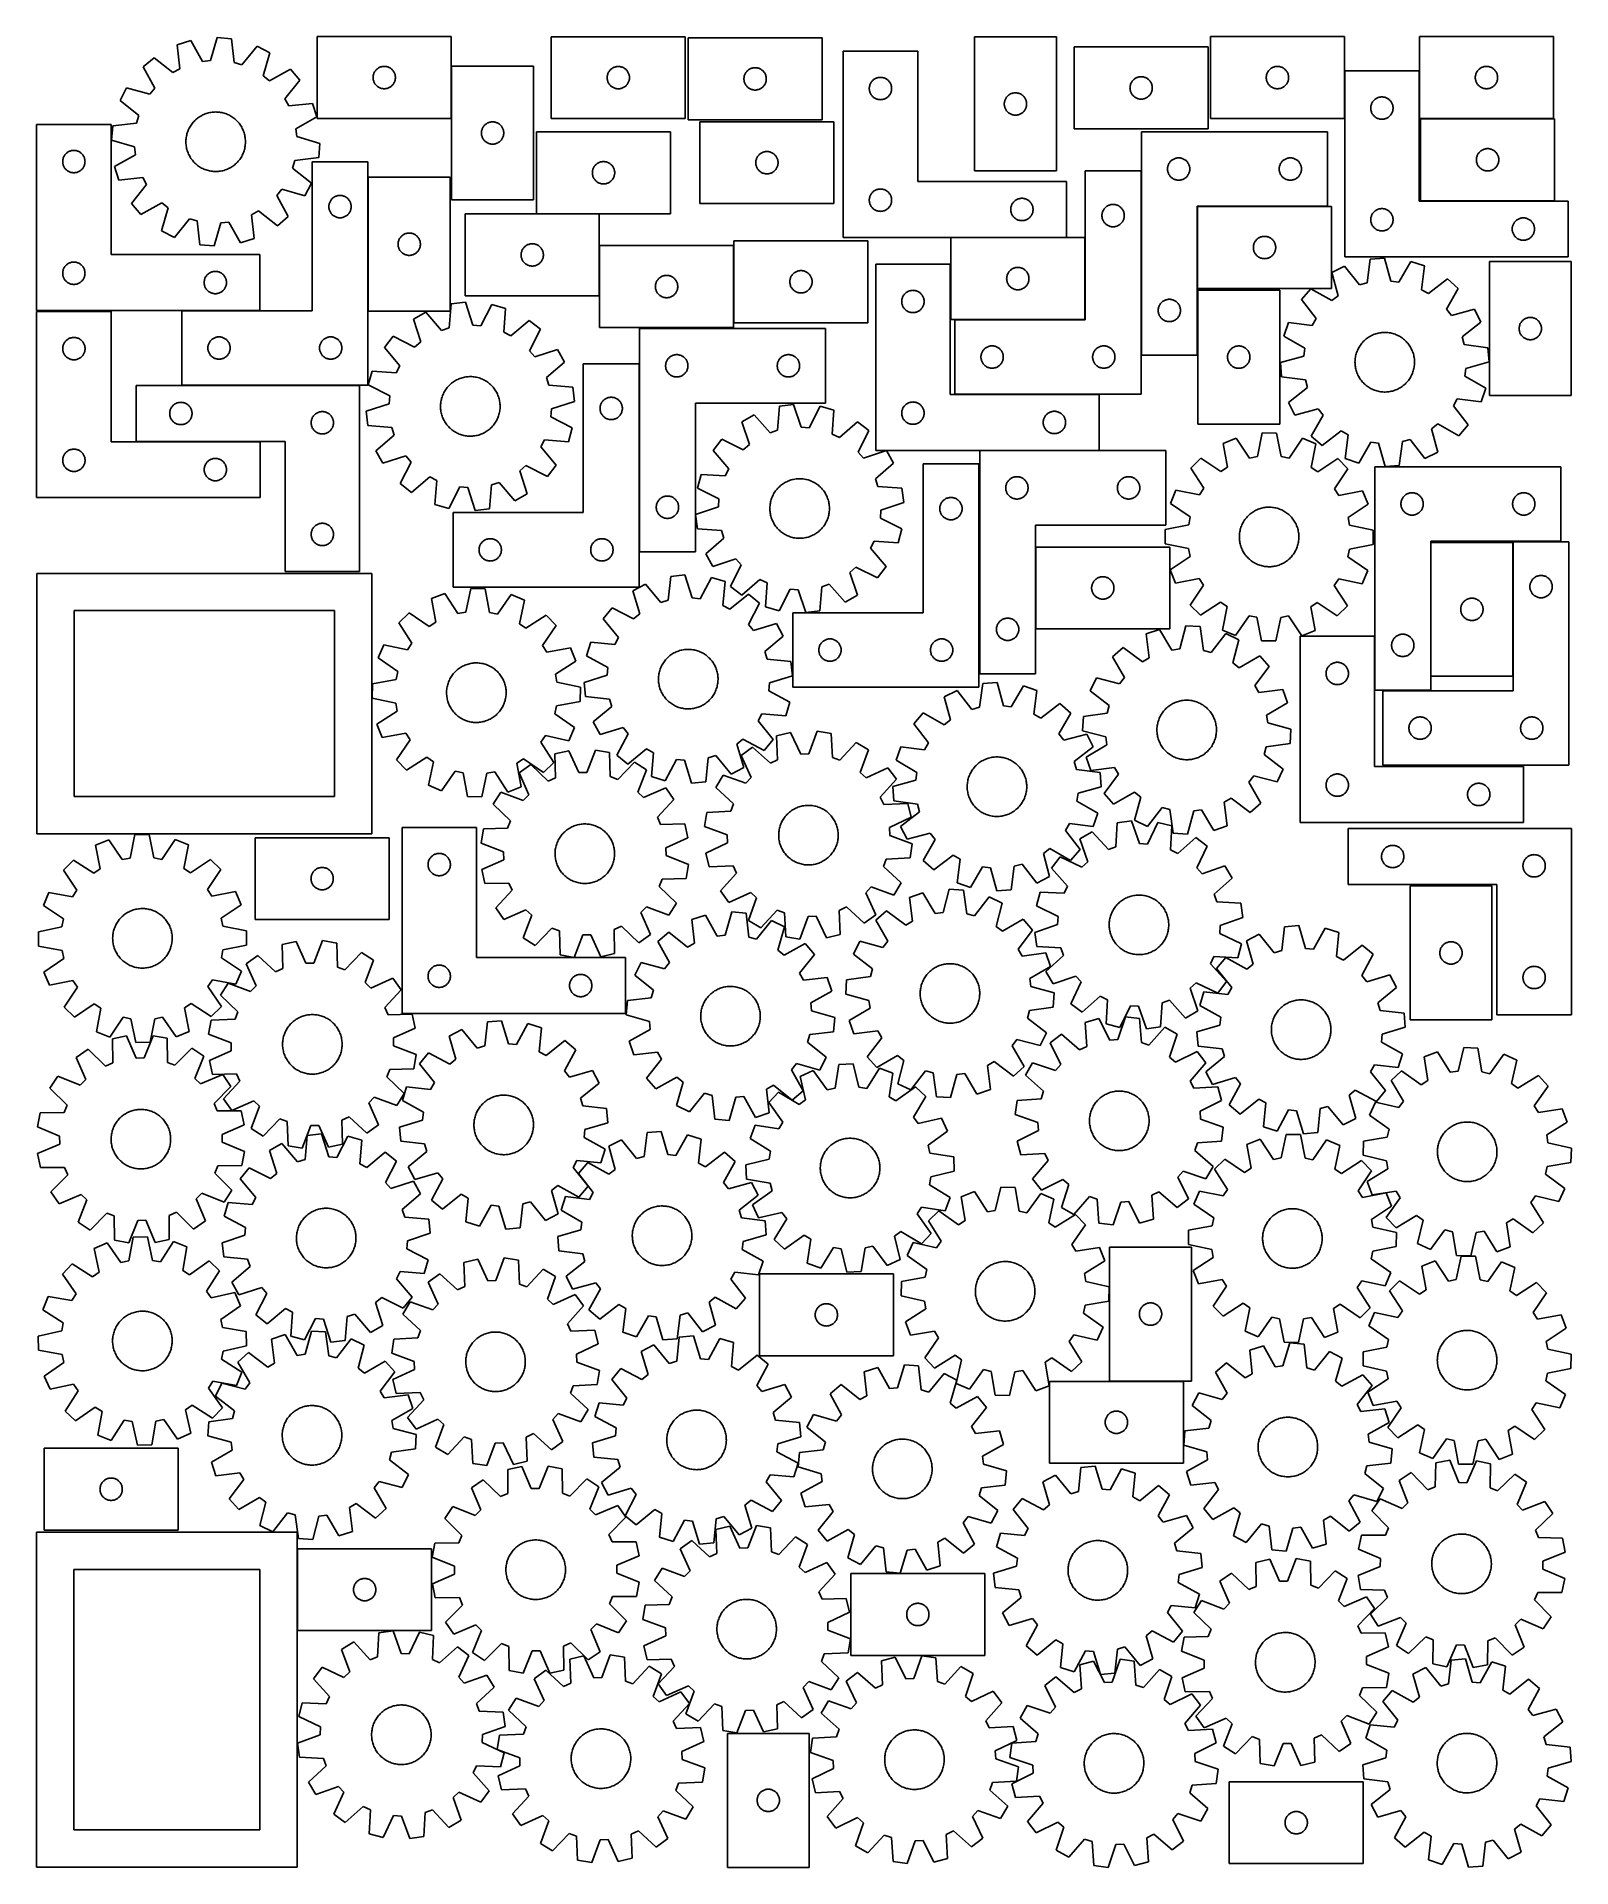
# Model space of a CAD drawing. Header units: millimetres. Extents: x 7 to 1243, y 7 to 1482.
import ezdxf

# ---------------------------------------------------------------- set-up
doc = ezdxf.new("R2010")
doc.units = ezdxf.units.MM
doc.layers.add('CUT', color=7, linetype='CONTINUOUS', true_color=0x000000)

msp = doc.modelspace()

# ---------------------------------------------------------------- linework, layer by layer
at = {"layer": 'CUT'}
for p, q in [((130.931044, 1479.023063), (119.940408, 1475.517155)), ((140.36619, 1462.099103), (130.931044, 1479.023063)), ((152.17923, 1481.422272), (146.755417, 1462.820533)), ((163.674906, 1480.455374), (152.17923, 1481.422272)), ((165.915325, 1461.208999), (163.674906, 1480.455374)), ((340.738765, 1482.192205), (232.738765, 1482.192205)), ((232.738765, 1482.192205), (232.738765, 1416.192205)), ((340.738765, 1416.192205), (340.738765, 1482.192205)), ((529.381099, 1482.134344), (421.381099, 1482.134344)), ((421.381099, 1482.134344), (421.381099, 1416.134344)), ((529.381099, 1416.134344), (529.381099, 1482.134344)), ((639.629331, 1481.134829), (531.629331, 1481.134829)), ((531.629331, 1481.134829), (531.629331, 1415.134829)), ((639.629331, 1415.134829), (639.629331, 1481.134829)), ((828.458249, 1481.899478), (762.458249, 1481.899478)), ((762.458249, 1481.899478), (762.458249, 1373.899478)), ((828.458249, 1373.899478), (828.458249, 1481.899478)), ((1060.581737, 1482.178045), (952.581737, 1482.178045)), ((952.581737, 1482.178045), (952.581737, 1416.178045)), ((1060.581737, 1416.178045), (1060.581737, 1482.178045)), ((1229.057454, 1482.176089), (1121.057454, 1482.176089)), ((1121.057454, 1482.176089), (1121.057454, 1416.176089)), ((1229.057454, 1416.176089), (1229.057454, 1482.176089)), ((101.227781, 1465.169246), (92.415411, 1457.724276)), ((116.421239, 1453.14422), (101.227781, 1465.169246)), ((119.940408, 1475.517155), (122.048036, 1456.255786)), ((146.755417, 1462.820533), (140.36619, 1462.099103)), ((172.094281, 1459.430463), (165.915325, 1461.208999)), ((184.223808, 1474.540625), (172.094281, 1459.430463)), ((194.474412, 1469.248123), (184.223808, 1474.540625)), ((189.179021, 1450.60942), (194.474412, 1469.248123)), ((716.652402, 1470.361636), (656.652402, 1470.361636)), ((656.652402, 1470.361636), (656.652402, 1320.361636)), ((716.652402, 1365.361636), (716.652402, 1470.361636)), ((950.75793, 1473.826238), (842.75793, 1473.826238)), ((842.75793, 1473.826238), (842.75793, 1407.826238)), ((950.75793, 1407.826238), (950.75793, 1473.826238)), ((92.415411, 1457.724276), (101.733612, 1440.735646)), ((122.048036, 1456.255786), (116.421239, 1453.14422)), ((194.207015, 1446.601683), (189.179021, 1450.60942)), ((211.195645, 1455.919884), (194.207015, 1446.601683)), ((206.61559, 1431.914055), (218.640616, 1447.107513)), ((218.640616, 1447.107513), (211.195645, 1455.919884)), ((277.738765, 1449.192205), (277.758035, 1449.780833)), ((277.758035, 1448.603577), (277.738765, 1449.192205)), ((277.758035, 1449.780833), (277.815761, 1450.366941)), ((277.815761, 1448.01747), (277.758035, 1448.603577)), ((277.815761, 1450.366941), (277.911697, 1450.948018)), ((277.911697, 1447.436392), (277.815761, 1448.01747)), ((277.911697, 1450.948018), (278.045432, 1451.521577)), ((278.045432, 1446.862834), (277.911697, 1447.436392)), ((278.045432, 1451.521577), (278.216394, 1452.08516)), ((278.216394, 1446.29925), (278.045432, 1446.862834)), ((278.216394, 1452.08516), (278.423849, 1452.636356)), ((278.423849, 1445.748054), (278.216394, 1446.29925)), ((278.423849, 1452.636356), (278.66691, 1453.172803)), ((278.66691, 1453.172803), (278.944536, 1453.692205)), ((278.944536, 1453.692205), (279.255538, 1454.192337)), ((279.255538, 1454.192337), (279.598585, 1454.671058)), ((279.598585, 1454.671058), (279.972207, 1455.126318)), ((279.972207, 1455.126318), (280.374804, 1455.556166)), ((280.374804, 1455.556166), (280.804653, 1455.958764)), ((280.804653, 1455.958764), (281.259912, 1456.332385)), ((281.259912, 1456.332385), (281.738633, 1456.675432)), ((281.738633, 1456.675432), (282.238765, 1456.986434)), ((282.238765, 1456.986434), (282.758167, 1457.26406)), ((282.758167, 1457.26406), (283.294614, 1457.507121)), ((283.294614, 1457.507121), (283.84581, 1457.714576)), ((283.84581, 1457.714576), (284.409394, 1457.885538)), ((284.409394, 1457.885538), (284.982952, 1458.019273)), ((284.982952, 1458.019273), (285.564029, 1458.115209)), ((285.564029, 1458.115209), (286.150137, 1458.172936)), ((286.150137, 1458.172936), (286.738765, 1458.192205)), ((286.738765, 1458.192205), (287.327393, 1458.172936)), ((287.327393, 1458.172936), (287.913501, 1458.115209)), ((287.913501, 1458.115209), (288.494578, 1458.019273)), ((288.494578, 1458.019273), (289.068136, 1457.885538)), ((289.068136, 1457.885538), (289.63172, 1457.714576)), ((289.63172, 1457.714576), (290.182916, 1457.507121)), ((290.182916, 1457.507121), (290.719363, 1457.26406)), ((290.719363, 1457.26406), (291.238765, 1456.986434)), ((291.238765, 1456.986434), (291.738897, 1456.675432)), ((291.738897, 1456.675432), (292.217618, 1456.332385)), ((292.217618, 1456.332385), (292.672877, 1455.958764)), ((292.672877, 1455.958764), (293.102726, 1455.556166)), ((293.102726, 1455.556166), (293.505323, 1455.126318)), ((293.505323, 1455.126318), (293.878945, 1454.671058)), ((293.878945, 1454.671058), (294.221991, 1454.192337)), ((294.221991, 1454.192337), (294.532994, 1453.692205)), ((294.532994, 1453.692205), (294.81062, 1453.172803)), ((294.81062, 1453.172803), (295.053681, 1452.636356)), ((295.053681, 1452.636356), (295.261136, 1452.08516)), ((295.261136, 1446.29925), (295.053681, 1445.748054)), ((295.261136, 1452.08516), (295.432097, 1451.521577)), ((295.432097, 1446.862834), (295.261136, 1446.29925)), ((295.432097, 1451.521577), (295.565832, 1450.948018)), ((295.565832, 1447.436392), (295.432097, 1446.862834)), ((295.565832, 1450.948018), (295.661769, 1450.366941)), ((295.661769, 1448.01747), (295.565832, 1447.436392)), ((295.661769, 1450.366941), (295.719495, 1449.780833)), ((295.719495, 1448.603577), (295.661769, 1448.01747)), ((295.719495, 1449.780833), (295.738765, 1449.192205)), ((295.738765, 1449.192205), (295.719495, 1448.603577)), ((341.055778, 1458.505921), (341.055778, 1350.505921)), ((407.055778, 1458.505921), (341.055778, 1458.505921)), ((407.055778, 1350.505921), (407.055778, 1458.505921)), ((466.381099, 1449.134344), (466.400369, 1449.722972)), ((466.400369, 1448.545716), (466.381099, 1449.134344)), ((466.400369, 1449.722972), (466.458095, 1450.30908)), ((466.458095, 1447.959608), (466.400369, 1448.545716)), ((466.458095, 1450.30908), (466.554031, 1450.890157)), ((466.554031, 1447.378531), (466.458095, 1447.959608)), ((466.554031, 1450.890157), (466.687766, 1451.463715)), ((466.687766, 1446.804973), (466.554031, 1447.378531)), ((466.687766, 1451.463715), (466.858728, 1452.027299)), ((466.858728, 1446.241389), (466.687766, 1446.804973)), ((466.858728, 1452.027299), (467.066183, 1452.578495)), ((467.066183, 1445.690193), (466.858728, 1446.241389)), ((467.066183, 1452.578495), (467.309244, 1453.114942)), ((467.309244, 1453.114942), (467.58687, 1453.634344)), ((467.58687, 1453.634344), (467.897872, 1454.134476)), ((467.897872, 1454.134476), (468.240919, 1454.613197)), ((468.240919, 1454.613197), (468.614541, 1455.068456)), ((468.614541, 1455.068456), (469.017138, 1455.498305)), ((469.017138, 1455.498305), (469.446987, 1455.900902)), ((469.446987, 1455.900902), (469.902246, 1456.274524)), ((469.902246, 1456.274524), (470.380967, 1456.61757)), ((470.380967, 1456.61757), (470.881099, 1456.928573)), ((470.881099, 1456.928573), (471.400501, 1457.206199)), ((471.400501, 1457.206199), (471.936948, 1457.44926)), ((471.936948, 1457.44926), (472.488144, 1457.656715)), ((472.488144, 1457.656715), (473.051727, 1457.827676)), ((473.051727, 1457.827676), (473.625286, 1457.961411)), ((473.625286, 1457.961411), (474.206363, 1458.057348)), ((474.206363, 1458.057348), (474.792471, 1458.115074)), ((474.792471, 1458.115074), (475.381099, 1458.134344)), ((475.381099, 1458.134344), (475.969727, 1458.115074)), ((475.969727, 1458.115074), (476.555835, 1458.057348)), ((476.555835, 1458.057348), (477.136912, 1457.961411)), ((477.136912, 1457.961411), (477.71047, 1457.827676)), ((477.71047, 1457.827676), (478.274054, 1457.656715)), ((478.274054, 1457.656715), (478.82525, 1457.44926)), ((478.82525, 1457.44926), (479.361697, 1457.206199)), ((479.361697, 1457.206199), (479.881099, 1456.928573)), ((479.881099, 1456.928573), (480.381231, 1456.61757)), ((480.381231, 1456.61757), (480.859952, 1456.274524)), ((480.859952, 1456.274524), (481.315211, 1455.900902)), ((481.315211, 1455.900902), (481.74506, 1455.498305)), ((481.74506, 1455.498305), (482.147657, 1455.068456)), ((482.147657, 1455.068456), (482.521279, 1454.613197)), ((482.521279, 1454.613197), (482.864325, 1454.134476)), ((482.864325, 1454.134476), (483.175328, 1453.634344)), ((483.175328, 1453.634344), (483.452954, 1453.114942)), ((483.452954, 1453.114942), (483.696015, 1452.578495)), ((483.696015, 1452.578495), (483.90347, 1452.027299)), ((483.90347, 1446.241389), (483.696015, 1445.690193)), ((483.90347, 1452.027299), (484.074431, 1451.463715)), ((484.074431, 1446.804973), (483.90347, 1446.241389)), ((484.074431, 1451.463715), (484.208166, 1450.890157)), ((484.208166, 1447.378531), (484.074431, 1446.804973)), ((484.208166, 1450.890157), (484.304103, 1450.30908)), ((484.304103, 1447.959608), (484.208166, 1447.378531)), ((484.304103, 1450.30908), (484.361829, 1449.722972)), ((484.361829, 1448.545716), (484.304103, 1447.959608)), ((484.361829, 1449.722972), (484.381099, 1449.134344)), ((484.381099, 1449.134344), (484.361829, 1448.545716)), ((576.629331, 1448.134829), (576.6486, 1448.723457)), ((576.6486, 1447.546201), (576.629331, 1448.134829)), ((576.6486, 1448.723457), (576.706327, 1449.309565)), ((576.706327, 1446.960093), (576.6486, 1447.546201)), ((576.706327, 1449.309565), (576.802263, 1449.890642)), ((576.802263, 1446.379016), (576.706327, 1446.960093)), ((576.802263, 1449.890642), (576.935998, 1450.464201)), ((576.935998, 1445.805458), (576.802263, 1446.379016)), ((576.935998, 1450.464201), (577.10696, 1451.027784)), ((577.10696, 1451.027784), (577.314415, 1451.57898)), ((577.314415, 1451.57898), (577.557476, 1452.115427)), ((577.557476, 1452.115427), (577.835102, 1452.634829)), ((577.835102, 1452.634829), (578.146104, 1453.134961)), ((578.146104, 1453.134961), (578.489151, 1453.613682)), ((578.489151, 1453.613682), (578.862772, 1454.068942)), ((578.862772, 1454.068942), (579.26537, 1454.49879)), ((579.26537, 1454.49879), (579.695218, 1454.901387)), ((579.695218, 1454.901387), (580.150478, 1455.275009)), ((580.150478, 1455.275009), (580.629199, 1455.618056)), ((580.629199, 1455.618056), (581.129331, 1455.929058)), ((581.129331, 1455.929058), (581.648732, 1456.206684)), ((581.648732, 1456.206684), (582.18518, 1456.449745)), ((582.18518, 1456.449745), (582.736376, 1456.6572)), ((582.736376, 1456.6572), (583.299959, 1456.828162)), ((583.299959, 1456.828162), (583.873518, 1456.961897)), ((583.873518, 1456.961897), (584.454595, 1457.057833)), ((584.454595, 1457.057833), (585.040703, 1457.11556)), ((585.040703, 1457.11556), (585.629331, 1457.134829)), ((585.629331, 1457.134829), (586.217959, 1457.11556)), ((586.217959, 1457.11556), (586.804066, 1457.057833)), ((586.804066, 1457.057833), (587.385144, 1456.961897)), ((587.385144, 1456.961897), (587.958702, 1456.828162)), ((587.958702, 1456.828162), (588.522286, 1456.6572)), ((588.522286, 1456.6572), (589.073482, 1456.449745)), ((589.073482, 1456.449745), (589.609929, 1456.206684)), ((589.609929, 1456.206684), (590.129331, 1455.929058)), ((590.129331, 1455.929058), (590.629463, 1455.618056)), ((590.629463, 1455.618056), (591.108184, 1455.275009)), ((591.108184, 1455.275009), (591.563443, 1454.901387)), ((591.563443, 1454.901387), (591.993292, 1454.49879)), ((591.993292, 1454.49879), (592.395889, 1454.068942)), ((592.395889, 1454.068942), (592.769511, 1453.613682)), ((592.769511, 1453.613682), (593.112557, 1453.134961)), ((593.112557, 1453.134961), (593.423559, 1452.634829)), ((593.423559, 1452.634829), (593.701185, 1452.115427)), ((593.701185, 1452.115427), (593.944247, 1451.57898)), ((593.944247, 1451.57898), (594.151702, 1451.027784)), ((594.151702, 1451.027784), (594.322663, 1450.464201)), ((594.322663, 1450.464201), (594.456398, 1449.890642)), ((594.456398, 1446.379016), (594.322663, 1445.805458)), ((594.456398, 1449.890642), (594.552334, 1449.309565)), ((594.552334, 1446.960093), (594.456398, 1446.379016)), ((594.552334, 1449.309565), (594.610061, 1448.723457)), ((594.610061, 1447.546201), (594.552334, 1446.960093)), ((594.610061, 1448.723457), (594.629331, 1448.134829)), ((594.629331, 1448.134829), (594.610061, 1447.546201)), ((679.512222, 1445.840489), (679.885844, 1446.295748)), ((679.885844, 1446.295748), (680.288441, 1446.725597)), ((680.288441, 1446.725597), (680.71829, 1447.128194)), ((680.71829, 1447.128194), (681.173549, 1447.501816)), ((681.173549, 1447.501816), (681.65227, 1447.844862)), ((681.65227, 1447.844862), (682.152402, 1448.155864)), ((682.152402, 1448.155864), (682.671804, 1448.43349)), ((682.671804, 1448.43349), (683.208251, 1448.676552)), ((683.208251, 1448.676552), (683.759447, 1448.884007)), ((683.759447, 1448.884007), (684.323031, 1449.054968)), ((684.323031, 1449.054968), (684.896589, 1449.188703)), ((684.896589, 1449.188703), (685.477667, 1449.284639)), ((685.477667, 1449.284639), (686.063774, 1449.342366)), ((686.063774, 1449.342366), (686.652402, 1449.361636)), ((686.652402, 1449.361636), (687.24103, 1449.342366)), ((687.24103, 1449.342366), (687.827138, 1449.284639)), ((687.827138, 1449.284639), (688.408215, 1449.188703)), ((688.408215, 1449.188703), (688.981774, 1449.054968)), ((688.981774, 1449.054968), (689.545357, 1448.884007)), ((689.545357, 1448.884007), (690.096553, 1448.676552)), ((690.096553, 1448.676552), (690.633, 1448.43349)), ((690.633, 1448.43349), (691.152402, 1448.155864)), ((691.152402, 1448.155864), (691.652534, 1447.844862)), ((691.652534, 1447.844862), (692.131255, 1447.501816)), ((692.131255, 1447.501816), (692.586515, 1447.128194)), ((692.586515, 1447.128194), (693.016363, 1446.725597)), ((693.016363, 1446.725597), (693.418961, 1446.295748)), ((693.418961, 1446.295748), (693.792582, 1445.840489)), ((889.274703, 1445.826371), (889.61775, 1446.305091)), ((889.61775, 1446.305091), (889.991372, 1446.760351)), ((889.991372, 1446.760351), (890.393969, 1447.190199)), ((890.393969, 1447.190199), (890.823818, 1447.592797)), ((890.823818, 1447.592797), (891.279077, 1447.966419)), ((891.279077, 1447.966419), (891.757798, 1448.309465)), ((891.757798, 1448.309465), (892.25793, 1448.620467)), ((892.25793, 1448.620467), (892.777332, 1448.898093)), ((892.777332, 1448.898093), (893.313779, 1449.141154)), ((893.313779, 1449.141154), (893.864975, 1449.34861)), ((893.864975, 1449.34861), (894.428559, 1449.519571)), ((894.428559, 1449.519571), (895.002117, 1449.653306)), ((895.002117, 1449.653306), (895.583194, 1449.749242)), ((895.583194, 1449.749242), (896.169302, 1449.806969)), ((896.169302, 1449.806969), (896.75793, 1449.826238)), ((896.75793, 1449.826238), (897.346558, 1449.806969)), ((897.346558, 1449.806969), (897.932666, 1449.749242)), ((897.932666, 1449.749242), (898.513743, 1449.653306)), ((898.513743, 1449.653306), (899.087301, 1449.519571)), ((899.087301, 1449.519571), (899.650885, 1449.34861)), ((899.650885, 1449.34861), (900.202081, 1449.141154)), ((900.202081, 1449.141154), (900.738528, 1448.898093)), ((900.738528, 1448.898093), (901.25793, 1448.620467)), ((901.25793, 1448.620467), (901.758062, 1448.309465)), ((901.758062, 1448.309465), (902.236783, 1447.966419)), ((902.236783, 1447.966419), (902.692042, 1447.592797)), ((902.692042, 1447.592797), (903.121891, 1447.190199)), ((903.121891, 1447.190199), (903.524488, 1446.760351)), ((903.524488, 1446.760351), (903.89811, 1446.305091)), ((903.89811, 1446.305091), (904.241156, 1445.826371)), ((997.581737, 1449.178045), (997.601006, 1449.766673)), ((997.601006, 1448.589417), (997.581737, 1449.178045)), ((997.601006, 1449.766673), (997.658733, 1450.352781)), ((997.658733, 1448.003309), (997.601006, 1448.589417)), ((997.658733, 1450.352781), (997.754669, 1450.933858)), ((997.754669, 1447.422232), (997.658733, 1448.003309)), ((997.754669, 1450.933858), (997.888404, 1451.507416)), ((997.888404, 1446.848674), (997.754669, 1447.422232)), ((997.888404, 1451.507416), (998.059366, 1452.071)), ((998.059366, 1446.28509), (997.888404, 1446.848674)), ((998.059366, 1452.071), (998.266821, 1452.622196)), ((998.266821, 1445.733894), (998.059366, 1446.28509)), ((998.266821, 1452.622196), (998.509882, 1453.158643)), ((998.509882, 1453.158643), (998.787508, 1453.678045)), ((998.787508, 1453.678045), (999.09851, 1454.178177)), ((999.09851, 1454.178177), (999.441557, 1454.656898)), ((999.441557, 1454.656898), (999.815178, 1455.112157)), ((999.815178, 1455.112157), (1000.217776, 1455.542006)), ((1000.217776, 1455.542006), (1000.647624, 1455.944603)), ((1000.647624, 1455.944603), (1001.102884, 1456.318225)), ((1001.102884, 1456.318225), (1001.581605, 1456.661272)), ((1001.581605, 1456.661272), (1002.081737, 1456.972274)), ((1002.081737, 1456.972274), (1002.601138, 1457.2499)), ((1002.601138, 1457.2499), (1003.137586, 1457.492961)), ((1003.137586, 1457.492961), (1003.688782, 1457.700416)), ((1003.688782, 1457.700416), (1004.252365, 1457.871378)), ((1004.252365, 1457.871378), (1004.825924, 1458.005113)), ((1004.825924, 1458.005113), (1005.407001, 1458.101049)), ((1005.407001, 1458.101049), (1005.993109, 1458.158775)), ((1005.993109, 1458.158775), (1006.581737, 1458.178045)), ((1006.581737, 1458.178045), (1007.170365, 1458.158775)), ((1007.170365, 1458.158775), (1007.756472, 1458.101049)), ((1007.756472, 1458.101049), (1008.33755, 1458.005113)), ((1008.33755, 1458.005113), (1008.911108, 1457.871378)), ((1008.911108, 1457.871378), (1009.474692, 1457.700416)), ((1009.474692, 1457.700416), (1010.025888, 1457.492961)), ((1010.025888, 1457.492961), (1010.562335, 1457.2499)), ((1010.562335, 1457.2499), (1011.081737, 1456.972274)), ((1011.081737, 1456.972274), (1011.581869, 1456.661272)), ((1011.581869, 1456.661272), (1012.06059, 1456.318225)), ((1012.06059, 1456.318225), (1012.515849, 1455.944603)), ((1012.515849, 1455.944603), (1012.945698, 1455.542006)), ((1012.945698, 1455.542006), (1013.348295, 1455.112157)), ((1013.348295, 1455.112157), (1013.721917, 1454.656898)), ((1013.721917, 1454.656898), (1014.064963, 1454.178177)), ((1014.064963, 1454.178177), (1014.375965, 1453.678045)), ((1014.375965, 1453.678045), (1014.653591, 1453.158643)), ((1014.653591, 1453.158643), (1014.896653, 1452.622196)), ((1014.896653, 1452.622196), (1015.104108, 1452.071)), ((1015.104108, 1446.28509), (1014.896653, 1445.733894)), ((1015.104108, 1452.071), (1015.275069, 1451.507416)), ((1015.275069, 1446.848674), (1015.104108, 1446.28509)), ((1015.275069, 1451.507416), (1015.408804, 1450.933858)), ((1015.408804, 1447.422232), (1015.275069, 1446.848674)), ((1015.408804, 1450.933858), (1015.50474, 1450.352781)), ((1015.50474, 1448.003309), (1015.408804, 1447.422232)), ((1015.50474, 1450.352781), (1015.562467, 1449.766673)), ((1015.562467, 1448.589417), (1015.50474, 1448.003309)), ((1015.562467, 1449.766673), (1015.581737, 1449.178045)), ((1015.581737, 1449.178045), (1015.562467, 1448.589417)), ((1120.792547, 1454.582339), (1060.792547, 1454.582339)), ((1060.792547, 1454.582339), (1060.792547, 1304.582339)), ((1120.792547, 1349.582339), (1120.792547, 1454.582339)), ((1166.057454, 1449.176089), (1166.076724, 1449.764717)), ((1166.076724, 1448.587461), (1166.057454, 1449.176089)), ((1166.076724, 1449.764717), (1166.13445, 1450.350825)), ((1166.13445, 1448.001353), (1166.076724, 1448.587461)), ((1166.13445, 1450.350825), (1166.230387, 1450.931902)), ((1166.230387, 1447.420276), (1166.13445, 1448.001353)), ((1166.230387, 1450.931902), (1166.364122, 1451.50546)), ((1166.364122, 1446.846718), (1166.230387, 1447.420276)), ((1166.364122, 1451.50546), (1166.535083, 1452.069044)), ((1166.535083, 1446.283134), (1166.364122, 1446.846718)), ((1166.535083, 1452.069044), (1166.742538, 1452.62024)), ((1166.742538, 1445.731938), (1166.535083, 1446.283134)), ((1166.742538, 1452.62024), (1166.9856, 1453.156687)), ((1166.9856, 1453.156687), (1167.263226, 1453.676089)), ((1167.263226, 1453.676089), (1167.574228, 1454.176221)), ((1167.574228, 1454.176221), (1167.917274, 1454.654942)), ((1167.917274, 1454.654942), (1168.290896, 1455.110201)), ((1168.290896, 1455.110201), (1168.693493, 1455.54005)), ((1168.693493, 1455.54005), (1169.123342, 1455.942647)), ((1169.123342, 1455.942647), (1169.578601, 1456.316269)), ((1169.578601, 1456.316269), (1170.057322, 1456.659315)), ((1170.057322, 1456.659315), (1170.557454, 1456.970318)), ((1170.557454, 1456.970318), (1171.076856, 1457.247944)), ((1171.076856, 1457.247944), (1171.613303, 1457.491005)), ((1171.613303, 1457.491005), (1172.164499, 1457.69846)), ((1172.164499, 1457.69846), (1172.728083, 1457.869421)), ((1172.728083, 1457.869421), (1173.301641, 1458.003156)), ((1173.301641, 1458.003156), (1173.882718, 1458.099093)), ((1173.882718, 1458.099093), (1174.468826, 1458.156819)), ((1174.468826, 1458.156819), (1175.057454, 1458.176089)), ((1175.057454, 1458.176089), (1175.646082, 1458.156819)), ((1175.646082, 1458.156819), (1176.23219, 1458.099093)), ((1176.23219, 1458.099093), (1176.813267, 1458.003156)), ((1176.813267, 1458.003156), (1177.386826, 1457.869421)), ((1177.386826, 1457.869421), (1177.950409, 1457.69846)), ((1177.950409, 1457.69846), (1178.501605, 1457.491005)), ((1178.501605, 1457.491005), (1179.038052, 1457.247944)), ((1179.038052, 1457.247944), (1179.557454, 1456.970318)), ((1179.557454, 1456.970318), (1180.057586, 1456.659315)), ((1180.057586, 1456.659315), (1180.536307, 1456.316269)), ((1180.536307, 1456.316269), (1180.991567, 1455.942647)), ((1180.991567, 1455.942647), (1181.421415, 1455.54005)), ((1181.421415, 1455.54005), (1181.824012, 1455.110201)), ((1181.824012, 1455.110201), (1182.197634, 1454.654942)), ((1182.197634, 1454.654942), (1182.540681, 1454.176221)), ((1182.540681, 1454.176221), (1182.851683, 1453.676089)), ((1182.851683, 1453.676089), (1183.129309, 1453.156687)), ((1183.129309, 1453.156687), (1183.37237, 1452.62024)), ((1183.37237, 1452.62024), (1183.579825, 1452.069044)), ((1183.579825, 1446.283134), (1183.37237, 1445.731938)), ((1183.579825, 1452.069044), (1183.750787, 1451.50546)), ((1183.750787, 1446.846718), (1183.579825, 1446.283134)), ((1183.750787, 1451.50546), (1183.884522, 1450.931902)), ((1183.884522, 1447.420276), (1183.750787, 1446.846718)), ((1183.884522, 1450.931902), (1183.980458, 1450.350825)), ((1183.980458, 1448.001353), (1183.884522, 1447.420276)), ((1183.980458, 1450.350825), (1184.038184, 1449.764717)), ((1184.038184, 1448.587461), (1183.980458, 1448.001353)), ((1184.038184, 1449.764717), (1184.057454, 1449.176089)), ((1184.057454, 1449.176089), (1184.038184, 1448.587461)), ((79.087171, 1441.003042), (73.794669, 1430.752438)), ((97.725874, 1435.707651), (79.087171, 1441.003042)), ((101.733612, 1440.735646), (97.725874, 1435.707651)), ((209.727156, 1426.287258), (206.61559, 1431.914055)), ((278.66691, 1445.211607), (278.423849, 1445.748054)), ((278.944536, 1444.692205), (278.66691, 1445.211607)), ((279.255538, 1444.192073), (278.944536, 1444.692205)), ((279.598585, 1443.713352), (279.255538, 1444.192073)), ((279.972207, 1443.258093), (279.598585, 1443.713352)), ((280.374804, 1442.828244), (279.972207, 1443.258093)), ((280.804653, 1442.425647), (280.374804, 1442.828244)), ((281.259912, 1442.052025), (280.804653, 1442.425647)), ((281.738633, 1441.708979), (281.259912, 1442.052025)), ((282.238765, 1441.397977), (281.738633, 1441.708979)), ((282.758167, 1441.120351), (282.238765, 1441.397977)), ((283.294614, 1440.877289), (282.758167, 1441.120351)), ((283.84581, 1440.669834), (283.294614, 1440.877289)), ((284.409394, 1440.498873), (283.84581, 1440.669834)), ((284.982952, 1440.365138), (284.409394, 1440.498873)), ((285.564029, 1440.269201), (284.982952, 1440.365138)), ((286.150137, 1440.211475), (285.564029, 1440.269201)), ((286.738765, 1440.192205), (286.150137, 1440.211475)), ((287.327393, 1440.211475), (286.738765, 1440.192205)), ((287.913501, 1440.269201), (287.327393, 1440.211475)), ((288.494578, 1440.365138), (287.913501, 1440.269201)), ((289.068136, 1440.498873), (288.494578, 1440.365138)), ((289.63172, 1440.669834), (289.068136, 1440.498873)), ((290.182916, 1440.877289), (289.63172, 1440.669834)), ((290.719363, 1441.120351), (290.182916, 1440.877289)), ((291.238765, 1441.397977), (290.719363, 1441.120351)), ((291.738897, 1441.708979), (291.238765, 1441.397977)), ((292.217618, 1442.052025), (291.738897, 1441.708979)), ((292.672877, 1442.425647), (292.217618, 1442.052025)), ((293.102726, 1442.828244), (292.672877, 1442.425647)), ((293.505323, 1443.258093), (293.102726, 1442.828244)), ((293.878945, 1443.713352), (293.505323, 1443.258093)), ((294.221991, 1444.192073), (293.878945, 1443.713352)), ((294.532994, 1444.692205), (294.221991, 1444.192073)), ((294.81062, 1445.211607), (294.532994, 1444.692205)), ((295.053681, 1445.748054), (294.81062, 1445.211607)), ((467.309244, 1445.153746), (467.066183, 1445.690193)), ((467.58687, 1444.634344), (467.309244, 1445.153746)), ((467.897872, 1444.134212), (467.58687, 1444.634344)), ((468.240919, 1443.655491), (467.897872, 1444.134212)), ((468.614541, 1443.200232), (468.240919, 1443.655491)), ((469.017138, 1442.770383), (468.614541, 1443.200232)), ((469.446987, 1442.367786), (469.017138, 1442.770383)), ((469.902246, 1441.994164), (469.446987, 1442.367786)), ((470.380967, 1441.651117), (469.902246, 1441.994164)), ((470.881099, 1441.340115), (470.380967, 1441.651117)), ((471.400501, 1441.062489), (470.881099, 1441.340115)), ((471.936948, 1440.819428), (471.400501, 1441.062489)), ((472.488144, 1440.611973), (471.936948, 1440.819428)), ((473.051727, 1440.441011), (472.488144, 1440.611973)), ((473.625286, 1440.307276), (473.051727, 1440.441011)), ((474.206363, 1440.21134), (473.625286, 1440.307276)), ((474.792471, 1440.153614), (474.206363, 1440.21134)), ((475.381099, 1440.134344), (474.792471, 1440.153614)), ((475.969727, 1440.153614), (475.381099, 1440.134344)), ((476.555835, 1440.21134), (475.969727, 1440.153614)), ((477.136912, 1440.307276), (476.555835, 1440.21134)), ((477.71047, 1440.441011), (477.136912, 1440.307276)), ((478.274054, 1440.611973), (477.71047, 1440.441011)), ((478.82525, 1440.819428), (478.274054, 1440.611973)), ((479.361697, 1441.062489), (478.82525, 1440.819428)), ((479.881099, 1441.340115), (479.361697, 1441.062489)), ((480.381231, 1441.651117), (479.881099, 1441.340115)), ((480.859952, 1441.994164), (480.381231, 1441.651117)), ((481.315211, 1442.367786), (480.859952, 1441.994164)), ((481.74506, 1442.770383), (481.315211, 1442.367786)), ((482.147657, 1443.200232), (481.74506, 1442.770383)), ((482.521279, 1443.655491), (482.147657, 1443.200232)), ((482.864325, 1444.134212), (482.521279, 1443.655491)), ((483.175328, 1444.634344), (482.864325, 1444.134212)), ((483.452954, 1445.153746), (483.175328, 1444.634344)), ((483.696015, 1445.690193), (483.452954, 1445.153746)), ((577.10696, 1445.241874), (576.935998, 1445.805458)), ((577.314415, 1444.690678), (577.10696, 1445.241874)), ((577.557476, 1444.154231), (577.314415, 1444.690678)), ((577.835102, 1443.634829), (577.557476, 1444.154231)), ((578.146104, 1443.134697), (577.835102, 1443.634829)), ((578.489151, 1442.655976), (578.146104, 1443.134697)), ((578.862772, 1442.200717), (578.489151, 1442.655976)), ((579.26537, 1441.770868), (578.862772, 1442.200717)), ((579.695218, 1441.368271), (579.26537, 1441.770868)), ((580.150478, 1440.994649), (579.695218, 1441.368271)), ((580.629199, 1440.651603), (580.150478, 1440.994649)), ((581.129331, 1440.340601), (580.629199, 1440.651603)), ((581.648732, 1440.062975), (581.129331, 1440.340601)), ((582.18518, 1439.819913), (581.648732, 1440.062975)), ((582.736376, 1439.612458), (582.18518, 1439.819913)), ((583.299959, 1439.441497), (582.736376, 1439.612458)), ((583.873518, 1439.307762), (583.299959, 1439.441497)), ((584.454595, 1439.211825), (583.873518, 1439.307762)), ((585.040703, 1439.154099), (584.454595, 1439.211825)), ((585.629331, 1439.134829), (585.040703, 1439.154099)), ((586.217959, 1439.154099), (585.629331, 1439.134829)), ((586.804066, 1439.211825), (586.217959, 1439.154099)), ((587.385144, 1439.307762), (586.804066, 1439.211825)), ((587.958702, 1439.441497), (587.385144, 1439.307762)), ((588.522286, 1439.612458), (587.958702, 1439.441497)), ((589.073482, 1439.819913), (588.522286, 1439.612458)), ((589.609929, 1440.062975), (589.073482, 1439.819913)), ((590.129331, 1440.340601), (589.609929, 1440.062975)), ((590.629463, 1440.651603), (590.129331, 1440.340601)), ((591.108184, 1440.994649), (590.629463, 1440.651603)), ((591.563443, 1441.368271), (591.108184, 1440.994649)), ((591.993292, 1441.770868), (591.563443, 1441.368271)), ((592.395889, 1442.200717), (591.993292, 1441.770868)), ((592.769511, 1442.655976), (592.395889, 1442.200717)), ((593.112557, 1443.134697), (592.769511, 1442.655976)), ((593.423559, 1443.634829), (593.112557, 1443.134697)), ((593.701185, 1444.154231), (593.423559, 1443.634829)), ((593.944247, 1444.690678), (593.701185, 1444.154231)), ((594.151702, 1445.241874), (593.944247, 1444.690678)), ((594.322663, 1445.805458), (594.151702, 1445.241874)), ((677.652402, 1440.361636), (677.671672, 1440.950264)), ((677.671672, 1439.773008), (677.652402, 1440.361636)), ((677.671672, 1440.950264), (677.729399, 1441.536371)), ((677.729399, 1439.1869), (677.671672, 1439.773008)), ((677.729399, 1441.536371), (677.825335, 1442.117449)), ((677.825335, 1438.605823), (677.729399, 1439.1869)), ((677.825335, 1442.117449), (677.95907, 1442.691007)), ((677.95907, 1438.032264), (677.825335, 1438.605823)), ((677.95907, 1442.691007), (678.130031, 1443.254591)), ((678.130031, 1437.468681), (677.95907, 1438.032264)), ((678.130031, 1443.254591), (678.337486, 1443.805787)), ((678.337486, 1436.917485), (678.130031, 1437.468681)), ((678.337486, 1443.805787), (678.580548, 1444.342234)), ((678.580548, 1436.381038), (678.337486, 1436.917485)), ((678.580548, 1444.342234), (678.858174, 1444.861636)), ((678.858174, 1435.861636), (678.580548, 1436.381038)), ((678.858174, 1444.861636), (679.169176, 1445.361768)), ((679.169176, 1435.361504), (678.858174, 1435.861636)), ((679.169176, 1445.361768), (679.512222, 1445.840489)), ((679.512222, 1434.882783), (679.169176, 1435.361504)), ((679.885844, 1434.427523), (679.512222, 1434.882783)), ((680.288441, 1433.997675), (679.885844, 1434.427523)), ((680.71829, 1433.595077), (680.288441, 1433.997675)), ((681.173549, 1433.221456), (680.71829, 1433.595077)), ((681.65227, 1432.878409), (681.173549, 1433.221456)), ((682.152402, 1432.567407), (681.65227, 1432.878409)), ((682.671804, 1432.289781), (682.152402, 1432.567407)), ((683.208251, 1432.04672), (682.671804, 1432.289781)), ((683.759447, 1431.839265), (683.208251, 1432.04672)), ((684.323031, 1431.668303), (683.759447, 1431.839265)), ((684.896589, 1431.534568), (684.323031, 1431.668303)), ((685.477667, 1431.438632), (684.896589, 1431.534568)), ((686.063774, 1431.380905), (685.477667, 1431.438632)), ((687.827138, 1431.438632), (687.24103, 1431.380905)), ((688.408215, 1431.534568), (687.827138, 1431.438632)), ((688.981774, 1431.668303), (688.408215, 1431.534568)), ((689.545357, 1431.839265), (688.981774, 1431.668303)), ((690.096553, 1432.04672), (689.545357, 1431.839265)), ((690.633, 1432.289781), (690.096553, 1432.04672)), ((691.152402, 1432.567407), (690.633, 1432.289781)), ((691.652534, 1432.878409), (691.152402, 1432.567407)), ((692.131255, 1433.221456), (691.652534, 1432.878409)), ((692.586515, 1433.595077), (692.131255, 1433.221456)), ((693.016363, 1433.997675), (692.586515, 1433.595077)), ((693.418961, 1434.427523), (693.016363, 1433.997675)), ((693.792582, 1434.882783), (693.418961, 1434.427523)), ((693.792582, 1445.840489), (694.135629, 1445.361768)), ((694.135629, 1435.361504), (693.792582, 1434.882783)), ((694.135629, 1445.361768), (694.446631, 1444.861636)), ((694.446631, 1435.861636), (694.135629, 1435.361504)), ((694.446631, 1444.861636), (694.724257, 1444.342234)), ((694.724257, 1436.381038), (694.446631, 1435.861636)), ((694.724257, 1444.342234), (694.967318, 1443.805787)), ((694.967318, 1436.917485), (694.724257, 1436.381038)), ((694.967318, 1443.805787), (695.174773, 1443.254591)), ((695.174773, 1437.468681), (694.967318, 1436.917485)), ((695.174773, 1443.254591), (695.345735, 1442.691007)), ((695.345735, 1438.032264), (695.174773, 1437.468681)), ((695.345735, 1442.691007), (695.47947, 1442.117449)), ((695.47947, 1438.605823), (695.345735, 1438.032264)), ((695.47947, 1442.117449), (695.575406, 1441.536371)), ((695.575406, 1439.1869), (695.47947, 1438.605823)), ((695.575406, 1441.536371), (695.633133, 1440.950264)), ((695.633133, 1439.773008), (695.575406, 1439.1869)), ((695.633133, 1440.950264), (695.652402, 1440.361636)), ((695.652402, 1440.361636), (695.633133, 1439.773008)), ((787.143333, 1431.343629), (787.386394, 1431.880076)), ((787.386394, 1431.880076), (787.66402, 1432.399478)), ((787.66402, 1432.399478), (787.975022, 1432.89961)), ((787.975022, 1432.89961), (788.318069, 1433.378331)), ((788.318069, 1433.378331), (788.691691, 1433.833591)), ((788.691691, 1433.833591), (789.094288, 1434.263439)), ((789.094288, 1434.263439), (789.524136, 1434.666037)), ((789.524136, 1434.666037), (789.979396, 1435.039658)), ((789.979396, 1435.039658), (790.458117, 1435.382705)), ((790.458117, 1435.382705), (790.958249, 1435.693707)), ((790.958249, 1435.693707), (791.477651, 1435.971333)), ((791.477651, 1435.971333), (792.014098, 1436.214394)), ((792.014098, 1436.214394), (792.565294, 1436.421849)), ((792.565294, 1436.421849), (793.128877, 1436.592811)), ((793.128877, 1436.592811), (793.702436, 1436.726546)), ((793.702436, 1436.726546), (794.283513, 1436.822482)), ((794.283513, 1436.822482), (794.869621, 1436.880209)), ((794.869621, 1436.880209), (795.458249, 1436.899478)), ((795.458249, 1436.899478), (796.046877, 1436.880209)), ((796.046877, 1436.880209), (796.632985, 1436.822482)), ((796.632985, 1436.822482), (797.214062, 1436.726546)), ((797.214062, 1436.726546), (797.78762, 1436.592811)), ((797.78762, 1436.592811), (798.351204, 1436.421849)), ((798.351204, 1436.421849), (798.9024, 1436.214394)), ((798.9024, 1436.214394), (799.438847, 1435.971333)), ((799.438847, 1435.971333), (799.958249, 1435.693707)), ((799.958249, 1435.693707), (800.458381, 1435.382705)), ((800.458381, 1435.382705), (800.937102, 1435.039658)), ((800.937102, 1435.039658), (801.392361, 1434.666037)), ((801.392361, 1434.666037), (801.82221, 1434.263439)), ((801.82221, 1434.263439), (802.224807, 1433.833591)), ((802.224807, 1433.833591), (802.598429, 1433.378331)), ((802.598429, 1433.378331), (802.941475, 1432.89961)), ((802.941475, 1432.89961), (803.252477, 1432.399478)), ((803.252477, 1432.399478), (803.530103, 1431.880076)), ((803.530103, 1431.880076), (803.773165, 1431.343629)), ((887.75793, 1440.826238), (887.7772, 1441.414867)), ((887.7772, 1440.23761), (887.75793, 1440.826238)), ((887.7772, 1441.414867), (887.834926, 1442.000974)), ((887.834926, 1439.651503), (887.7772, 1440.23761)), ((887.834926, 1442.000974), (887.930862, 1442.582051)), ((887.930862, 1439.070426), (887.834926, 1439.651503)), ((887.930862, 1442.582051), (888.064598, 1443.15561)), ((888.064598, 1438.496867), (887.930862, 1439.070426)), ((888.064598, 1443.15561), (888.235559, 1443.719194)), ((888.235559, 1437.933283), (888.064598, 1438.496867)), ((888.235559, 1443.719194), (888.443014, 1444.270389)), ((888.443014, 1437.382088), (888.235559, 1437.933283)), ((888.443014, 1444.270389), (888.686075, 1444.806837)), ((888.686075, 1436.84564), (888.443014, 1437.382088)), ((888.686075, 1444.806837), (888.963701, 1445.326238)), ((888.963701, 1436.326238), (888.686075, 1436.84564)), ((888.963701, 1445.326238), (889.274703, 1445.826371)), ((889.274703, 1435.826106), (888.963701, 1436.326238)), ((889.61775, 1435.347386), (889.274703, 1435.826106)), ((889.991372, 1434.892126), (889.61775, 1435.347386)), ((890.393969, 1434.462277), (889.991372, 1434.892126)), ((890.823818, 1434.05968), (890.393969, 1434.462277)), ((891.279077, 1433.686058), (890.823818, 1434.05968)), ((891.757798, 1433.343012), (891.279077, 1433.686058)), ((892.25793, 1433.03201), (891.757798, 1433.343012)), ((892.777332, 1432.754384), (892.25793, 1433.03201)), ((893.313779, 1432.511323), (892.777332, 1432.754384)), ((893.864975, 1432.303867), (893.313779, 1432.511323)), ((894.428559, 1432.132906), (893.864975, 1432.303867)), ((895.002117, 1431.999171), (894.428559, 1432.132906)), ((895.583194, 1431.903235), (895.002117, 1431.999171)), ((896.169302, 1431.845508), (895.583194, 1431.903235)), ((896.75793, 1431.826238), (896.169302, 1431.845508)), ((897.346558, 1431.845508), (896.75793, 1431.826238)), ((897.932666, 1431.903235), (897.346558, 1431.845508)), ((898.513743, 1431.999171), (897.932666, 1431.903235)), ((899.087301, 1432.132906), (898.513743, 1431.999171)), ((899.650885, 1432.303867), (899.087301, 1432.132906)), ((900.202081, 1432.511323), (899.650885, 1432.303867)), ((900.738528, 1432.754384), (900.202081, 1432.511323)), ((901.25793, 1433.03201), (900.738528, 1432.754384)), ((901.758062, 1433.343012), (901.25793, 1433.03201)), ((902.236783, 1433.686058), (901.758062, 1433.343012)), ((902.692042, 1434.05968), (902.236783, 1433.686058)), ((903.121891, 1434.462277), (902.692042, 1434.05968)), ((903.524488, 1434.892126), (903.121891, 1434.462277)), ((903.89811, 1435.347386), (903.524488, 1434.892126)), ((904.241156, 1435.826106), (903.89811, 1435.347386)), ((904.241156, 1445.826371), (904.552159, 1445.326238)), ((904.552159, 1436.326238), (904.241156, 1435.826106)), ((904.552159, 1445.326238), (904.829785, 1444.806837)), ((904.829785, 1436.84564), (904.552159, 1436.326238)), ((904.829785, 1444.806837), (905.072846, 1444.270389)), ((905.072846, 1437.382088), (904.829785, 1436.84564)), ((905.072846, 1444.270389), (905.280301, 1443.719194)), ((905.280301, 1437.933283), (905.072846, 1437.382088)), ((905.280301, 1443.719194), (905.451262, 1443.15561)), ((905.451262, 1438.496867), (905.280301, 1437.933283)), ((905.451262, 1443.15561), (905.584997, 1442.582051)), ((905.584997, 1439.070426), (905.451262, 1438.496867)), ((905.584997, 1442.582051), (905.680934, 1442.000974)), ((905.680934, 1439.651503), (905.584997, 1439.070426)), ((905.680934, 1442.000974), (905.73866, 1441.414867)), ((905.73866, 1440.23761), (905.680934, 1439.651503)), ((905.73866, 1441.414867), (905.75793, 1440.826238)), ((905.75793, 1440.826238), (905.73866, 1440.23761)), ((998.509882, 1445.197447), (998.266821, 1445.733894)), ((998.787508, 1444.678045), (998.509882, 1445.197447)), ((999.09851, 1444.177913), (998.787508, 1444.678045)), ((999.441557, 1443.699192), (999.09851, 1444.177913)), ((999.815178, 1443.243933), (999.441557, 1443.699192)), ((1000.217776, 1442.814084), (999.815178, 1443.243933)), ((1000.647624, 1442.411487), (1000.217776, 1442.814084)), ((1001.102884, 1442.037865), (1000.647624, 1442.411487)), ((1001.581605, 1441.694819), (1001.102884, 1442.037865)), ((1002.081737, 1441.383816), (1001.581605, 1441.694819)), ((1002.601138, 1441.10619), (1002.081737, 1441.383816)), ((1003.137586, 1440.863129), (1002.601138, 1441.10619)), ((1003.688782, 1440.655674), (1003.137586, 1440.863129)), ((1004.252365, 1440.484713), (1003.688782, 1440.655674)), ((1004.825924, 1440.350978), (1004.252365, 1440.484713)), ((1005.407001, 1440.255041), (1004.825924, 1440.350978)), ((1005.993109, 1440.197315), (1005.407001, 1440.255041)), ((1006.581737, 1440.178045), (1005.993109, 1440.197315)), ((1007.170365, 1440.197315), (1006.581737, 1440.178045)), ((1007.756472, 1440.255041), (1007.170365, 1440.197315)), ((1008.33755, 1440.350978), (1007.756472, 1440.255041)), ((1008.911108, 1440.484713), (1008.33755, 1440.350978)), ((1009.474692, 1440.655674), (1008.911108, 1440.484713)), ((1010.025888, 1440.863129), (1009.474692, 1440.655674)), ((1010.562335, 1441.10619), (1010.025888, 1440.863129)), ((1011.081737, 1441.383816), (1010.562335, 1441.10619)), ((1011.581869, 1441.694819), (1011.081737, 1441.383816)), ((1012.06059, 1442.037865), (1011.581869, 1441.694819)), ((1012.515849, 1442.411487), (1012.06059, 1442.037865)), ((1012.945698, 1442.814084), (1012.515849, 1442.411487)), ((1013.348295, 1443.243933), (1012.945698, 1442.814084)), ((1013.721917, 1443.699192), (1013.348295, 1443.243933)), ((1014.064963, 1444.177913), (1013.721917, 1443.699192)), ((1014.375965, 1444.678045), (1014.064963, 1444.177913)), ((1014.653591, 1445.197447), (1014.375965, 1444.678045)), ((1014.896653, 1445.733894), (1014.653591, 1445.197447)), ((1084.858434, 1431.348897), (1085.313694, 1431.722519)), ((1085.313694, 1431.722519), (1085.792415, 1432.065565)), ((1085.792415, 1432.065565), (1086.292547, 1432.376567)), ((1086.292547, 1432.376567), (1086.811948, 1432.654194)), ((1086.811948, 1432.654194), (1087.348396, 1432.897255)), ((1087.348396, 1432.897255), (1087.899591, 1433.10471)), ((1087.899591, 1433.10471), (1088.463175, 1433.275671)), ((1088.463175, 1433.275671), (1089.036734, 1433.409406)), ((1089.036734, 1433.409406), (1089.617811, 1433.505343)), ((1089.617811, 1433.505343), (1090.203918, 1433.563069)), ((1090.203918, 1433.563069), (1090.792547, 1433.582339)), ((1090.792547, 1433.582339), (1091.381175, 1433.563069)), ((1091.381175, 1433.563069), (1091.967282, 1433.505343)), ((1091.967282, 1433.505343), (1092.54836, 1433.409406)), ((1092.54836, 1433.409406), (1093.121918, 1433.275671)), ((1093.121918, 1433.275671), (1093.685502, 1433.10471)), ((1093.685502, 1433.10471), (1094.236698, 1432.897255)), ((1094.236698, 1432.897255), (1094.773145, 1432.654194)), ((1094.773145, 1432.654194), (1095.292547, 1432.376567)), ((1095.292547, 1432.376567), (1095.792679, 1432.065565)), ((1095.792679, 1432.065565), (1096.271399, 1431.722519)), ((1096.271399, 1431.722519), (1096.726659, 1431.348897)), ((1166.9856, 1445.195491), (1166.742538, 1445.731938)), ((1167.263226, 1444.676089), (1166.9856, 1445.195491)), ((1167.574228, 1444.175957), (1167.263226, 1444.676089)), ((1167.917274, 1443.697236), (1167.574228, 1444.175957)), ((1168.290896, 1443.241977), (1167.917274, 1443.697236)), ((1168.693493, 1442.812128), (1168.290896, 1443.241977)), ((1169.123342, 1442.409531), (1168.693493, 1442.812128)), ((1169.578601, 1442.035909), (1169.123342, 1442.409531)), ((1170.057322, 1441.692862), (1169.578601, 1442.035909)), ((1170.557454, 1441.38186), (1170.057322, 1441.692862)), ((1171.076856, 1441.104234), (1170.557454, 1441.38186)), ((1171.613303, 1440.861173), (1171.076856, 1441.104234)), ((1172.164499, 1440.653718), (1171.613303, 1440.861173)), ((1172.728083, 1440.482757), (1172.164499, 1440.653718)), ((1173.301641, 1440.349021), (1172.728083, 1440.482757)), ((1173.882718, 1440.253085), (1173.301641, 1440.349021)), ((1174.468826, 1440.195359), (1173.882718, 1440.253085)), ((1175.057454, 1440.176089), (1174.468826, 1440.195359)), ((1175.646082, 1440.195359), (1175.057454, 1440.176089)), ((1176.23219, 1440.253085), (1175.646082, 1440.195359)), ((1176.813267, 1440.349021), (1176.23219, 1440.253085)), ((1177.386826, 1440.482757), (1176.813267, 1440.349021)), ((1177.950409, 1440.653718), (1177.386826, 1440.482757)), ((1178.501605, 1440.861173), (1177.950409, 1440.653718)), ((1179.038052, 1441.104234), (1178.501605, 1440.861173)), ((1179.557454, 1441.38186), (1179.038052, 1441.104234)), ((1180.057586, 1441.692862), (1179.557454, 1441.38186)), ((1180.536307, 1442.035909), (1180.057586, 1441.692862)), ((1180.991567, 1442.409531), (1180.536307, 1442.035909)), ((1181.421415, 1442.812128), (1180.991567, 1442.409531)), ((1181.824012, 1443.241977), (1181.421415, 1442.812128)), ((1182.197634, 1443.697236), (1181.824012, 1443.241977)), ((1182.540681, 1444.175957), (1182.197634, 1443.697236)), ((1182.851683, 1444.676089), (1182.540681, 1444.175957)), ((1183.129309, 1445.195491), (1182.851683, 1444.676089)), ((1183.37237, 1445.731938), (1183.129309, 1445.195491)), ((73.794669, 1430.752438), (88.904831, 1418.622912)), ((88.904831, 1418.622912), (87.126295, 1412.443956)), ((136.3574, 1416.521642), (137.148146, 1417.099063)), ((137.148146, 1417.099063), (137.961786, 1417.643751)), ((137.961786, 1417.643751), (138.796967, 1418.154798)), ((138.796967, 1418.154798), (139.652297, 1418.631354)), ((139.652297, 1418.631354), (140.526353, 1419.072626)), ((140.526353, 1419.072626), (141.417681, 1419.477879)), ((141.417681, 1419.477879), (142.324797, 1419.846438)), ((142.324797, 1419.846438), (143.24619, 1420.177691)), ((143.24619, 1420.177691), (144.180329, 1420.471086)), ((144.180329, 1420.471086), (145.125657, 1420.726135)), ((145.125657, 1420.726135), (146.080602, 1420.942413)), ((146.080602, 1420.942413), (147.043573, 1421.119559)), ((147.043573, 1421.119559), (148.012969, 1421.257281)), ((148.012969, 1421.257281), (148.987175, 1421.355347)), ((148.987175, 1421.355347), (149.964571, 1421.413595)), ((149.964571, 1421.413595), (150.943529, 1421.431929)), ((150.943529, 1421.431929), (151.92242, 1421.410316)), ((151.92242, 1421.410316), (152.899615, 1421.348794)), ((152.899615, 1421.348794), (153.873488, 1421.247465)), ((153.873488, 1421.247465), (154.842417, 1421.106497)), ((154.842417, 1421.106497), (155.804789, 1420.926126)), ((155.804789, 1420.926126), (156.759004, 1420.70665)), ((156.759004, 1420.70665), (157.703473, 1420.448437)), ((157.703473, 1420.448437), (158.636623, 1420.151914)), ((158.636623, 1420.151914), (159.556902, 1419.817577)), ((159.556902, 1419.817577), (160.462778, 1419.44598)), ((160.462778, 1419.44598), (161.352743, 1419.037744)), ((161.352743, 1419.037744), (162.225317, 1418.593547)), ((162.225317, 1418.593547), (163.079046, 1418.114128)), ((163.079046, 1418.114128), (163.912509, 1417.600287)), ((163.912509, 1417.600287), (164.72432, 1417.052877)), ((164.72432, 1417.052877), (165.513128, 1416.472809)), ((228.988525, 1428.394886), (209.727156, 1426.287258)), ((215.570472, 1407.969104), (232.494433, 1417.40425)), ((232.494433, 1417.40425), (228.988525, 1428.394886)), ((686.652402, 1431.361636), (686.063774, 1431.380905)), ((687.24103, 1431.380905), (686.652402, 1431.361636)), ((786.458249, 1427.899478), (786.477518, 1428.488106)), ((786.477518, 1427.31085), (786.458249, 1427.899478)), ((786.477518, 1428.488106), (786.535245, 1429.074214)), ((786.535245, 1426.724743), (786.477518, 1427.31085)), ((786.535245, 1429.074214), (786.631181, 1429.655291)), ((786.631181, 1426.143665), (786.535245, 1426.724743)), ((786.631181, 1429.655291), (786.764916, 1430.22885)), ((786.764916, 1425.570107), (786.631181, 1426.143665)), ((786.764916, 1430.22885), (786.935878, 1430.792433)), ((786.935878, 1425.006523), (786.764916, 1425.570107)), ((786.935878, 1430.792433), (787.143333, 1431.343629)), ((787.143333, 1424.455327), (786.935878, 1425.006523)), ((787.386394, 1423.91888), (787.143333, 1424.455327)), ((787.66402, 1423.399478), (787.386394, 1423.91888)), ((787.975022, 1422.899346), (787.66402, 1423.399478)), ((788.318069, 1422.420625), (787.975022, 1422.899346)), ((788.691691, 1421.965366), (788.318069, 1422.420625)), ((789.094288, 1421.535517), (788.691691, 1421.965366)), ((789.524136, 1421.13292), (789.094288, 1421.535517)), ((789.979396, 1420.759298), (789.524136, 1421.13292)), ((790.458117, 1420.416252), (789.979396, 1420.759298)), ((790.958249, 1420.10525), (790.458117, 1420.416252)), ((791.477651, 1419.827624), (790.958249, 1420.10525)), ((792.014098, 1419.584562), (791.477651, 1419.827624)), ((792.565294, 1419.377107), (792.014098, 1419.584562)), ((793.128877, 1419.206146), (792.565294, 1419.377107)), ((793.702436, 1419.072411), (793.128877, 1419.206146)), ((794.283513, 1418.976475), (793.702436, 1419.072411)), ((794.869621, 1418.918748), (794.283513, 1418.976475)), ((795.458249, 1418.899478), (794.869621, 1418.918748)), ((796.046877, 1418.918748), (795.458249, 1418.899478)), ((796.632985, 1418.976475), (796.046877, 1418.918748)), ((797.214062, 1419.072411), (796.632985, 1418.976475)), ((797.78762, 1419.206146), (797.214062, 1419.072411)), ((798.351204, 1419.377107), (797.78762, 1419.206146)), ((798.9024, 1419.584562), (798.351204, 1419.377107)), ((799.438847, 1419.827624), (798.9024, 1419.584562)), ((799.958249, 1420.10525), (799.438847, 1419.827624)), ((800.458381, 1420.416252), (799.958249, 1420.10525)), ((800.937102, 1420.759298), (800.458381, 1420.416252)), ((801.392361, 1421.13292), (800.937102, 1420.759298)), ((801.82221, 1421.535517), (801.392361, 1421.13292)), ((802.224807, 1421.965366), (801.82221, 1421.535517)), ((802.598429, 1422.420625), (802.224807, 1421.965366)), ((802.941475, 1422.899346), (802.598429, 1422.420625)), ((803.252477, 1423.399478), (802.941475, 1422.899346)), ((803.530103, 1423.91888), (803.252477, 1423.399478)), ((803.773165, 1424.455327), (803.530103, 1423.91888)), ((803.773165, 1431.343629), (803.98062, 1430.792433)), ((803.98062, 1425.006523), (803.773165, 1424.455327)), ((803.98062, 1430.792433), (804.151581, 1430.22885)), ((804.151581, 1425.570107), (803.98062, 1425.006523)), ((804.151581, 1430.22885), (804.285316, 1429.655291)), ((804.285316, 1426.143665), (804.151581, 1425.570107)), ((804.285316, 1429.655291), (804.381253, 1429.074214)), ((804.381253, 1426.724743), (804.285316, 1426.143665)), ((804.381253, 1429.074214), (804.438979, 1428.488106)), ((804.438979, 1427.31085), (804.381253, 1426.724743)), ((804.438979, 1428.488106), (804.458249, 1427.899478)), ((804.458249, 1427.899478), (804.438979, 1427.31085)), ((1081.792547, 1424.582339), (1081.811816, 1425.170967)), ((1081.811816, 1423.993711), (1081.792547, 1424.582339)), ((1081.811816, 1425.170967), (1081.869543, 1425.757075)), ((1081.869543, 1423.407603), (1081.811816, 1423.993711)), ((1081.869543, 1425.757075), (1081.965479, 1426.338152)), ((1081.965479, 1422.826526), (1081.869543, 1423.407603)), ((1081.965479, 1426.338152), (1082.099214, 1426.91171)), ((1082.099214, 1422.252967), (1081.965479, 1422.826526)), ((1082.099214, 1426.91171), (1082.270175, 1427.475294)), ((1082.270175, 1421.689384), (1082.099214, 1422.252967)), ((1082.270175, 1427.475294), (1082.477631, 1428.02649)), ((1082.477631, 1421.138188), (1082.270175, 1421.689384)), ((1082.477631, 1428.02649), (1082.720692, 1428.562937)), ((1082.720692, 1420.601741), (1082.477631, 1421.138188)), ((1082.720692, 1428.562937), (1082.998318, 1429.082339)), ((1082.998318, 1420.082339), (1082.720692, 1420.601741)), ((1082.998318, 1429.082339), (1083.30932, 1429.582471)), ((1083.30932, 1419.582207), (1082.998318, 1420.082339)), ((1083.30932, 1429.582471), (1083.652367, 1430.061192)), ((1083.652367, 1419.103486), (1083.30932, 1419.582207)), ((1083.652367, 1430.061192), (1084.025988, 1430.516451)), ((1084.025988, 1418.648227), (1083.652367, 1419.103486)), ((1084.025988, 1430.516451), (1084.428586, 1430.9463)), ((1084.428586, 1418.218378), (1084.025988, 1418.648227)), ((1084.428586, 1430.9463), (1084.858434, 1431.348897)), ((1084.858434, 1417.815781), (1084.428586, 1418.218378)), ((1085.313694, 1417.442159), (1084.858434, 1417.815781)), ((1085.792415, 1417.099112), (1085.313694, 1417.442159)), ((1086.292547, 1416.78811), (1085.792415, 1417.099112)), ((1086.811948, 1416.510484), (1086.292547, 1416.78811)), ((1095.292547, 1416.78811), (1094.773145, 1416.510484)), ((1095.792679, 1417.099112), (1095.292547, 1416.78811)), ((1096.271399, 1417.442159), (1095.792679, 1417.099112)), ((1096.726659, 1417.815781), (1096.271399, 1417.442159)), ((1096.726659, 1431.348897), (1097.156508, 1430.9463)), ((1097.156508, 1418.218378), (1096.726659, 1417.815781)), ((1097.156508, 1430.9463), (1097.559105, 1430.516451)), ((1097.559105, 1418.648227), (1097.156508, 1418.218378)), ((1097.559105, 1430.516451), (1097.932727, 1430.061192)), ((1097.932727, 1419.103486), (1097.559105, 1418.648227)), ((1097.932727, 1430.061192), (1098.275773, 1429.582471)), ((1098.275773, 1419.582207), (1097.932727, 1419.103486)), ((1098.275773, 1429.582471), (1098.586775, 1429.082339)), ((1098.586775, 1420.082339), (1098.275773, 1419.582207)), ((1098.586775, 1429.082339), (1098.864401, 1428.562937)), ((1098.864401, 1420.601741), (1098.586775, 1420.082339)), ((1098.864401, 1428.562937), (1099.107462, 1428.02649)), ((1099.107462, 1421.138188), (1098.864401, 1420.601741)), ((1099.107462, 1428.02649), (1099.314918, 1427.475294)), ((1099.314918, 1421.689384), (1099.107462, 1421.138188)), ((1099.314918, 1427.475294), (1099.485879, 1426.91171)), ((1099.485879, 1422.252967), (1099.314918, 1421.689384)), ((1099.485879, 1426.91171), (1099.619614, 1426.338152)), ((1099.619614, 1422.826526), (1099.485879, 1422.252967)), ((1099.619614, 1426.338152), (1099.71555, 1425.757075)), ((1099.71555, 1423.407603), (1099.619614, 1422.826526)), ((1099.71555, 1425.757075), (1099.773277, 1425.170967)), ((1099.773277, 1423.993711), (1099.71555, 1423.407603)), ((1099.773277, 1425.170967), (1099.792547, 1424.582339)), ((1099.792547, 1424.582339), (1099.773277, 1423.993711)), ((66.57501, 1411.462954), (6.57501, 1411.462954)), ((6.57501, 1411.462954), (6.57501, 1261.462954)), ((66.57501, 1306.462954), (66.57501, 1411.462954)), ((67.87992, 1410.203537), (66.913022, 1398.70786)), ((87.126295, 1412.443956), (67.87992, 1410.203537)), ((127.314074, 1401.853153), (127.51404, 1402.811646)), ((127.51404, 1402.811646), (127.752934, 1403.761186)), ((127.752934, 1403.761186), (128.03036, 1404.70019)), ((128.03036, 1404.70019), (128.345855, 1405.627098)), ((128.345855, 1405.627098), (128.698896, 1406.540366)), ((128.698896, 1406.540366), (129.088893, 1407.438473)), ((129.088893, 1407.438473), (129.515199, 1408.319926)), ((129.515199, 1408.319926), (129.977102, 1409.183257)), ((129.977102, 1409.183257), (130.473836, 1410.027028)), ((130.473836, 1410.027028), (131.004572, 1410.849837)), ((131.004572, 1410.849837), (131.568428, 1411.650313)), ((131.568428, 1411.650313), (132.164465, 1412.427124)), ((132.164465, 1412.427124), (132.791691, 1413.178977)), ((132.791691, 1413.178977), (133.449062, 1413.90462)), ((133.449062, 1413.90462), (134.135484, 1414.602847)), ((134.135484, 1414.602847), (134.849814, 1415.272494)), ((134.849814, 1415.272494), (135.590864, 1415.912447)), ((135.590864, 1415.912447), (136.3574, 1416.521642)), ((165.513128, 1416.472809), (166.277619, 1415.861051)), ((166.277619, 1415.861051), (167.016521, 1415.218619)), ((167.016521, 1415.218619), (167.728604, 1414.546582)), ((167.728604, 1414.546582), (168.412683, 1413.846061)), ((168.412683, 1413.846061), (169.06762, 1413.118219)), ((169.06762, 1413.118219), (169.692324, 1412.364269)), ((169.692324, 1412.364269), (170.285755, 1411.585466)), ((170.285755, 1411.585466), (170.846926, 1410.783106)), ((170.846926, 1410.783106), (171.374904, 1409.958524)), ((171.374904, 1409.958524), (171.868808, 1409.113093)), ((171.868808, 1409.113093), (172.327817, 1408.24822)), ((172.327817, 1408.24822), (172.751168, 1407.365344)), ((172.751168, 1407.365344), (173.138154, 1406.465935)), ((173.138154, 1406.465935), (173.488134, 1405.55149)), ((173.488134, 1405.55149), (173.800523, 1404.623531)), ((173.800523, 1404.623531), (174.074801, 1403.683602)), ((174.074801, 1403.683602), (174.310514, 1402.733268)), ((174.310514, 1402.733268), (174.507267, 1401.77411)), ((216.291903, 1401.579877), (215.570472, 1407.969104)), ((232.738765, 1416.192205), (340.738765, 1416.192205)), ((365.055778, 1404.505921), (365.075048, 1405.094549)), ((365.075048, 1403.917293), (365.055778, 1404.505921)), ((365.075048, 1405.094549), (365.132774, 1405.680656)), ((365.132774, 1403.331185), (365.075048, 1403.917293)), ((365.132774, 1405.680656), (365.228711, 1406.261734)), ((365.228711, 1402.750108), (365.132774, 1403.331185)), ((365.228711, 1406.261734), (365.362446, 1406.835292)), ((365.362446, 1402.176549), (365.228711, 1402.750108)), ((365.362446, 1406.835292), (365.533407, 1407.398876)), ((365.533407, 1401.612966), (365.362446, 1402.176549)), ((365.533407, 1407.398876), (365.740862, 1407.950072)), ((365.740862, 1407.950072), (365.983924, 1408.486519)), ((365.983924, 1408.486519), (366.26155, 1409.005921)), ((366.26155, 1409.005921), (366.572552, 1409.506053)), ((366.572552, 1409.506053), (366.915598, 1409.984774)), ((366.915598, 1409.984774), (367.28922, 1410.440033)), ((367.28922, 1410.440033), (367.691817, 1410.869882)), ((367.691817, 1410.869882), (368.121666, 1411.272479)), ((368.121666, 1411.272479), (368.576925, 1411.646101)), ((368.576925, 1411.646101), (369.055646, 1411.989147)), ((369.055646, 1411.989147), (369.555778, 1412.300149)), ((369.555778, 1412.300149), (370.07518, 1412.577775)), ((370.07518, 1412.577775), (370.611627, 1412.820836)), ((370.611627, 1412.820836), (371.162823, 1413.028292)), ((371.162823, 1413.028292), (371.726407, 1413.199253)), ((371.726407, 1413.199253), (372.299965, 1413.332988)), ((372.299965, 1413.332988), (372.881043, 1413.428924)), ((372.881043, 1413.428924), (373.46715, 1413.486651)), ((373.46715, 1413.486651), (374.055778, 1413.505921)), ((374.055778, 1413.505921), (374.644406, 1413.486651)), ((374.644406, 1413.486651), (375.230514, 1413.428924)), ((375.230514, 1413.428924), (375.811591, 1413.332988)), ((375.811591, 1413.332988), (376.38515, 1413.199253)), ((376.38515, 1413.199253), (376.948733, 1413.028292)), ((376.948733, 1413.028292), (377.499929, 1412.820836)), ((377.499929, 1412.820836), (378.036376, 1412.577775)), ((378.036376, 1412.577775), (378.555778, 1412.300149)), ((378.555778, 1412.300149), (379.05591, 1411.989147)), ((379.05591, 1411.989147), (379.534631, 1411.646101)), ((379.534631, 1411.646101), (379.989891, 1411.272479)), ((379.989891, 1411.272479), (380.419739, 1410.869882)), ((380.419739, 1410.869882), (380.822336, 1410.440033)), ((380.822336, 1410.440033), (381.195958, 1409.984774)), ((381.195958, 1409.984774), (381.539005, 1409.506053)), ((381.539005, 1409.506053), (381.850007, 1409.005921)), ((381.850007, 1409.005921), (382.127633, 1408.486519)), ((382.127633, 1408.486519), (382.370694, 1407.950072)), ((382.370694, 1407.950072), (382.578149, 1407.398876)), ((382.578149, 1407.398876), (382.749111, 1406.835292)), ((382.749111, 1402.176549), (382.578149, 1401.612966)), ((382.749111, 1406.835292), (382.882846, 1406.261734)), ((382.882846, 1402.750108), (382.749111, 1402.176549)), ((382.882846, 1406.261734), (382.978782, 1405.680656)), ((382.978782, 1403.331185), (382.882846, 1402.750108)), ((382.978782, 1405.680656), (383.036509, 1405.094549)), ((383.036509, 1403.917293), (382.978782, 1403.331185)), ((383.036509, 1405.094549), (383.055778, 1404.505921)), ((383.055778, 1404.505921), (383.036509, 1403.917293)), ((517.467282, 1405.460757), (409.467282, 1405.460757)), ((409.467282, 1405.460757), (409.467282, 1339.460757)), ((421.381099, 1416.134344), (529.381099, 1416.134344)), ((517.467282, 1339.460757), (517.467282, 1405.460757)), ((531.629331, 1415.134829), (639.629331, 1415.134829)), ((649.144223, 1413.566226), (541.144223, 1413.566226)), ((541.144223, 1413.566226), (541.144223, 1347.566226)), ((649.144223, 1347.566226), (649.144223, 1413.566226)), ((842.75793, 1407.826238), (950.75793, 1407.826238)), ((896.976432, 1405.461973), (896.976432, 1225.461973)), ((1046.976432, 1405.461973), (896.976432, 1405.461973)), ((952.581737, 1416.178045), (1060.581737, 1416.178045)), ((1046.976432, 1345.461973), (1046.976432, 1405.461973)), ((1087.348396, 1416.267423), (1086.811948, 1416.510484)), ((1087.899591, 1416.059968), (1087.348396, 1416.267423)), ((1088.463175, 1415.889006), (1087.899591, 1416.059968)), ((1089.036734, 1415.755271), (1088.463175, 1415.889006)), ((1089.617811, 1415.659335), (1089.036734, 1415.755271)), ((1090.203918, 1415.601609), (1089.617811, 1415.659335)), ((1090.792547, 1415.582339), (1090.203918, 1415.601609)), ((1091.381175, 1415.601609), (1090.792547, 1415.582339)), ((1091.967282, 1415.659335), (1091.381175, 1415.601609)), ((1092.54836, 1415.755271), (1091.967282, 1415.659335)), ((1093.121918, 1415.889006), (1092.54836, 1415.755271)), ((1093.685502, 1416.059968), (1093.121918, 1415.889006)), ((1094.236698, 1416.267423), (1093.685502, 1416.059968)), ((1094.773145, 1416.510484), (1094.236698, 1416.267423)), ((1121.057454, 1416.176089), (1229.057454, 1416.176089)), ((1229.974446, 1415.899478), (1121.974446, 1415.899478)), ((1121.974446, 1415.899478), (1121.974446, 1349.899478)), ((1229.974446, 1349.899478), (1229.974446, 1415.899478)), ((29.43483, 1386.941807), (29.808451, 1387.397066)), ((29.808451, 1387.397066), (30.211049, 1387.826915)), ((30.211049, 1387.826915), (30.640897, 1388.229512)), ((30.640897, 1388.229512), (31.096157, 1388.603134)), ((31.096157, 1388.603134), (31.574878, 1388.946181)), ((31.574878, 1388.946181), (32.07501, 1389.257183)), ((32.07501, 1389.257183), (32.594411, 1389.534809)), ((32.594411, 1389.534809), (33.130859, 1389.77787)), ((33.130859, 1389.77787), (33.682054, 1389.985325)), ((33.682054, 1389.985325), (34.245638, 1390.156287)), ((34.245638, 1390.156287), (34.819197, 1390.290022)), ((34.819197, 1390.290022), (35.400274, 1390.385958)), ((35.400274, 1390.385958), (35.986382, 1390.443684)), ((35.986382, 1390.443684), (36.57501, 1390.462954)), ((36.57501, 1390.462954), (37.163638, 1390.443684)), ((37.163638, 1390.443684), (37.749745, 1390.385958)), ((37.749745, 1390.385958), (38.330823, 1390.290022)), ((38.330823, 1390.290022), (38.904381, 1390.156287)), ((38.904381, 1390.156287), (39.467965, 1389.985325)), ((39.467965, 1389.985325), (40.019161, 1389.77787)), ((40.019161, 1389.77787), (40.555608, 1389.534809)), ((40.555608, 1389.534809), (41.07501, 1389.257183)), ((41.07501, 1389.257183), (41.575142, 1388.946181)), ((41.575142, 1388.946181), (42.053863, 1388.603134)), ((42.053863, 1388.603134), (42.509122, 1388.229512)), ((42.509122, 1388.229512), (42.938971, 1387.826915)), ((42.938971, 1387.826915), (43.341568, 1387.397066)), ((43.341568, 1387.397066), (43.71519, 1386.941807)), ((66.913022, 1398.70786), (85.514761, 1393.284048)), ((85.514761, 1393.284048), (86.236192, 1386.89482)), ((126.907539, 1396.982587), (126.909179, 1397.961715)), ((126.945838, 1396.004206), (126.907539, 1396.982587)), ((126.909179, 1397.961715), (126.950755, 1398.939962)), ((127.024012, 1395.028202), (126.945838, 1396.004206)), ((126.950755, 1398.939962), (127.032198, 1399.915699)), ((127.14193, 1394.056199), (127.024012, 1395.028202)), ((127.032198, 1399.915699), (127.153371, 1400.887301)), ((127.299397, 1393.089814), (127.14193, 1394.056199)), ((127.153371, 1400.887301), (127.314074, 1401.853153)), ((127.49615, 1392.130657), (127.299397, 1393.089814)), ((127.731862, 1391.180322), (127.49615, 1392.130657)), ((128.006141, 1390.240394), (127.731862, 1391.180322)), ((128.31853, 1389.312434), (128.006141, 1390.240394)), ((128.668509, 1388.397989), (128.31853, 1389.312434)), ((129.055496, 1387.49858), (128.668509, 1388.397989)), ((129.478847, 1386.615705), (129.055496, 1387.49858)), ((172.717771, 1387.425451), (172.291465, 1386.543999)), ((173.107768, 1388.323559), (172.717771, 1387.425451)), ((173.460809, 1389.236827), (173.107768, 1388.323559)), ((173.776304, 1390.163734), (173.460809, 1389.236827)), ((174.05373, 1391.102739), (173.776304, 1390.163734)), ((174.292624, 1392.052278), (174.05373, 1391.102739)), ((174.492589, 1393.010771), (174.292624, 1392.052278)), ((174.653293, 1393.976623), (174.492589, 1393.010771)), ((174.507267, 1401.77411), (174.664734, 1400.807726)), ((174.774466, 1394.948226), (174.653293, 1393.976623)), ((174.664734, 1400.807726), (174.782652, 1399.835722)), ((174.855909, 1395.923963), (174.774466, 1394.948226)), ((174.782652, 1399.835722), (174.860826, 1398.859718)), ((174.897485, 1396.902209), (174.855909, 1395.923963)), ((174.860826, 1398.859718), (174.899125, 1397.881338)), ((174.899125, 1397.881338), (174.897485, 1396.902209)), ((234.893641, 1396.156064), (216.291903, 1401.579877)), ((233.926744, 1384.660388), (234.893641, 1396.156064)), ((365.740862, 1401.06177), (365.533407, 1401.612966)), ((365.983924, 1400.525322), (365.740862, 1401.06177)), ((366.26155, 1400.005921), (365.983924, 1400.525322)), ((366.572552, 1399.505789), (366.26155, 1400.005921)), ((366.915598, 1399.027068), (366.572552, 1399.505789)), ((367.28922, 1398.571808), (366.915598, 1399.027068)), ((367.691817, 1398.14196), (367.28922, 1398.571808)), ((368.121666, 1397.739362), (367.691817, 1398.14196)), ((368.576925, 1397.365741), (368.121666, 1397.739362)), ((369.055646, 1397.022694), (368.576925, 1397.365741)), ((369.555778, 1396.711692), (369.055646, 1397.022694)), ((370.07518, 1396.434066), (369.555778, 1396.711692)), ((370.611627, 1396.191005), (370.07518, 1396.434066)), ((371.162823, 1395.98355), (370.611627, 1396.191005)), ((371.726407, 1395.812588), (371.162823, 1395.98355)), ((372.299965, 1395.678853), (371.726407, 1395.812588)), ((372.881043, 1395.582917), (372.299965, 1395.678853)), ((373.46715, 1395.52519), (372.881043, 1395.582917)), ((374.055778, 1395.505921), (373.46715, 1395.52519)), ((374.644406, 1395.52519), (374.055778, 1395.505921)), ((375.230514, 1395.582917), (374.644406, 1395.52519)), ((375.811591, 1395.678853), (375.230514, 1395.582917)), ((376.38515, 1395.812588), (375.811591, 1395.678853)), ((376.948733, 1395.98355), (376.38515, 1395.812588)), ((377.499929, 1396.191005), (376.948733, 1395.98355)), ((378.036376, 1396.434066), (377.499929, 1396.191005)), ((378.555778, 1396.711692), (378.036376, 1396.434066)), ((379.05591, 1397.022694), (378.555778, 1396.711692)), ((379.534631, 1397.365741), (379.05591, 1397.022694)), ((379.989891, 1397.739362), (379.534631, 1397.365741)), ((380.419739, 1398.14196), (379.989891, 1397.739362)), ((380.822336, 1398.571808), (380.419739, 1398.14196)), ((381.195958, 1399.027068), (380.822336, 1398.571808)), ((381.539005, 1399.505789), (381.195958, 1399.027068)), ((381.850007, 1400.005921), (381.539005, 1399.505789)), ((382.127633, 1400.525322), (381.850007, 1400.005921)), ((382.370694, 1401.06177), (382.127633, 1400.525322)), ((382.578149, 1401.612966), (382.370694, 1401.06177)), ((588.780262, 1386.930187), (589.210111, 1387.332784)), ((589.210111, 1387.332784), (589.66537, 1387.706406)), ((589.66537, 1387.706406), (590.144091, 1388.049452)), ((590.144091, 1388.049452), (590.644223, 1388.360454)), ((590.644223, 1388.360454), (591.163625, 1388.63808)), ((591.163625, 1388.63808), (591.700072, 1388.881141)), ((591.700072, 1388.881141), (592.251268, 1389.088597)), ((592.251268, 1389.088597), (592.814852, 1389.259558)), ((592.814852, 1389.259558), (593.38841, 1389.393293)), ((593.38841, 1389.393293), (593.969488, 1389.489229)), ((593.969488, 1389.489229), (594.555595, 1389.546956)), ((594.555595, 1389.546956), (595.144223, 1389.566226)), ((595.144223, 1389.566226), (595.732851, 1389.546956)), ((595.732851, 1389.546956), (596.318959, 1389.489229)), ((596.318959, 1389.489229), (596.900036, 1389.393293)), ((596.900036, 1389.393293), (597.473595, 1389.259558)), ((597.473595, 1389.259558), (598.037178, 1389.088597)), ((598.037178, 1389.088597), (598.588374, 1388.881141)), ((598.588374, 1388.881141), (599.124821, 1388.63808)), ((599.124821, 1388.63808), (599.644223, 1388.360454)), ((599.644223, 1388.360454), (600.144355, 1388.049452)), ((600.144355, 1388.049452), (600.623076, 1387.706406)), ((600.623076, 1387.706406), (601.078336, 1387.332784)), ((601.078336, 1387.332784), (601.508184, 1386.930187)), ((1167.902592, 1386.880076), (1168.180218, 1387.399478)), ((1168.180218, 1387.399478), (1168.49122, 1387.89961)), ((1168.49122, 1387.89961), (1168.834266, 1388.37833)), ((1168.834266, 1388.37833), (1169.207888, 1388.83359)), ((1169.207888, 1388.83359), (1169.610485, 1389.263439)), ((1169.610485, 1389.263439), (1170.040334, 1389.666036)), ((1170.040334, 1389.666036), (1170.495594, 1390.039658)), ((1170.495594, 1390.039658), (1170.974314, 1390.382704)), ((1170.974314, 1390.382704), (1171.474446, 1390.693706)), ((1171.474446, 1390.693706), (1171.993848, 1390.971332)), ((1171.993848, 1390.971332), (1172.530295, 1391.214393)), ((1172.530295, 1391.214393), (1173.081491, 1391.421849)), ((1173.081491, 1391.421849), (1173.645075, 1391.59281)), ((1173.645075, 1391.59281), (1174.218633, 1391.726545)), ((1174.218633, 1391.726545), (1174.799711, 1391.822481)), ((1174.799711, 1391.822481), (1175.385818, 1391.880208)), ((1175.385818, 1391.880208), (1175.974446, 1391.899478)), ((1175.974446, 1391.899478), (1176.563075, 1391.880208)), ((1176.563075, 1391.880208), (1177.149182, 1391.822481)), ((1177.149182, 1391.822481), (1177.730259, 1391.726545)), ((1177.730259, 1391.726545), (1178.303818, 1391.59281)), ((1178.303818, 1391.59281), (1178.867402, 1391.421849)), ((1178.867402, 1391.421849), (1179.418597, 1391.214393)), ((1179.418597, 1391.214393), (1179.955045, 1390.971332)), ((1179.955045, 1390.971332), (1180.474446, 1390.693706)), ((1180.474446, 1390.693706), (1180.974578, 1390.382704)), ((1180.974578, 1390.382704), (1181.453299, 1390.039658)), ((1181.453299, 1390.039658), (1181.908559, 1389.666036)), ((1181.908559, 1389.666036), (1182.338407, 1389.263439)), ((1182.338407, 1389.263439), (1182.741005, 1388.83359)), ((1182.741005, 1388.83359), (1183.114626, 1388.37833)), ((1183.114626, 1388.37833), (1183.457673, 1387.89961)), ((1183.457673, 1387.89961), (1183.768675, 1387.399478)), ((1183.768675, 1387.399478), (1184.046301, 1386.880076)), ((27.57501, 1381.462954), (27.594279, 1382.051582)), ((27.594279, 1380.874326), (27.57501, 1381.462954)), ((27.594279, 1382.051582), (27.652006, 1382.63769)), ((27.652006, 1380.288218), (27.594279, 1380.874326)), ((27.652006, 1382.63769), (27.747942, 1383.218767)), ((27.747942, 1379.707141), (27.652006, 1380.288218)), ((27.747942, 1383.218767), (27.881677, 1383.792325)), ((27.881677, 1379.133583), (27.747942, 1379.707141)), ((27.881677, 1383.792325), (28.052639, 1384.355909)), ((28.052639, 1378.569999), (27.881677, 1379.133583)), ((28.052639, 1384.355909), (28.260094, 1384.907105)), ((28.260094, 1378.018803), (28.052639, 1378.569999)), ((28.260094, 1384.907105), (28.503155, 1385.443552)), ((28.503155, 1377.482356), (28.260094, 1378.018803)), ((28.503155, 1385.443552), (28.780781, 1385.962954)), ((28.780781, 1376.962954), (28.503155, 1377.482356)), ((28.780781, 1385.962954), (29.091783, 1386.463086)), ((29.091783, 1376.462822), (28.780781, 1376.962954)), ((29.091783, 1386.463086), (29.43483, 1386.941807)), ((29.43483, 1375.984101), (29.091783, 1376.462822)), ((29.808451, 1375.528842), (29.43483, 1375.984101)), ((30.211049, 1375.098993), (29.808451, 1375.528842)), ((30.640897, 1374.696396), (30.211049, 1375.098993)), ((31.096157, 1374.322774), (30.640897, 1374.696396)), ((31.574878, 1373.979728), (31.096157, 1374.322774)), ((32.07501, 1373.668725), (31.574878, 1373.979728)), ((32.594411, 1373.391099), (32.07501, 1373.668725)), ((33.130859, 1373.148038), (32.594411, 1373.391099)), ((33.682054, 1372.940583), (33.130859, 1373.148038)), ((34.245638, 1372.769622), (33.682054, 1372.940583)), ((34.819197, 1372.635887), (34.245638, 1372.769622)), ((35.400274, 1372.53995), (34.819197, 1372.635887)), ((35.986382, 1372.482224), (35.400274, 1372.53995)), ((36.57501, 1372.462954), (35.986382, 1372.482224)), ((37.163638, 1372.482224), (36.57501, 1372.462954)), ((37.749745, 1372.53995), (37.163638, 1372.482224)), ((38.330823, 1372.635887), (37.749745, 1372.53995)), ((38.904381, 1372.769622), (38.330823, 1372.635887)), ((39.467965, 1372.940583), (38.904381, 1372.769622)), ((40.019161, 1373.148038), (39.467965, 1372.940583)), ((40.555608, 1373.391099), (40.019161, 1373.148038)), ((41.07501, 1373.668725), (40.555608, 1373.391099)), ((41.575142, 1373.979728), (41.07501, 1373.668725)), ((42.053863, 1374.322774), (41.575142, 1373.979728)), ((42.509122, 1374.696396), (42.053863, 1374.322774)), ((42.938971, 1375.098993), (42.509122, 1374.696396)), ((43.341568, 1375.528842), (42.938971, 1375.098993)), ((43.71519, 1375.984101), (43.341568, 1375.528842)), ((43.71519, 1386.941807), (44.058236, 1386.463086)), ((44.058236, 1376.462822), (43.71519, 1375.984101)), ((44.058236, 1386.463086), (44.369238, 1385.962954)), ((44.369238, 1376.962954), (44.058236, 1376.462822)), ((44.369238, 1385.962954), (44.646864, 1385.443552)), ((44.646864, 1377.482356), (44.369238, 1376.962954)), ((44.646864, 1385.443552), (44.889925, 1384.907105)), ((44.889925, 1378.018803), (44.646864, 1377.482356)), ((44.889925, 1384.907105), (45.097381, 1384.355909)), ((45.097381, 1378.569999), (44.889925, 1378.018803)), ((45.097381, 1384.355909), (45.268342, 1383.792325)), ((45.268342, 1379.133583), (45.097381, 1378.569999)), ((45.268342, 1383.792325), (45.402077, 1383.218767)), ((45.402077, 1379.707141), (45.268342, 1379.133583)), ((45.402077, 1383.218767), (45.498013, 1382.63769)), ((45.498013, 1380.288218), (45.402077, 1379.707141)), ((45.498013, 1382.63769), (45.55574, 1382.051582)), ((45.55574, 1380.874326), (45.498013, 1380.288218)), ((45.55574, 1382.051582), (45.57501, 1381.462954)), ((45.57501, 1381.462954), (45.55574, 1380.874326)), ((86.236192, 1386.89482), (69.312231, 1377.459674)), ((69.312231, 1377.459674), (72.818139, 1366.469038)), ((129.937856, 1385.750832), (129.478847, 1386.615705)), ((130.43176, 1384.9054), (129.937856, 1385.750832)), ((130.959737, 1384.080819), (130.43176, 1384.9054)), ((131.520909, 1383.278458), (130.959737, 1384.080819)), ((132.11434, 1382.499655), (131.520909, 1383.278458)), ((132.739044, 1381.745706), (132.11434, 1382.499655)), ((133.393981, 1381.017864), (132.739044, 1381.745706)), ((134.07806, 1380.317342), (133.393981, 1381.017864)), ((134.790143, 1379.645306), (134.07806, 1380.317342)), ((135.529045, 1379.002874), (134.790143, 1379.645306)), ((136.293536, 1378.391115), (135.529045, 1379.002874)), ((137.082343, 1377.811048), (136.293536, 1378.391115)), ((137.894155, 1377.263638), (137.082343, 1377.811048)), ((138.727618, 1376.749796), (137.894155, 1377.263638)), ((139.581347, 1376.270378), (138.727618, 1376.749796)), ((140.453921, 1375.826181), (139.581347, 1376.270378)), ((141.343886, 1375.417944), (140.453921, 1375.826181)), ((142.249762, 1375.046348), (141.343886, 1375.417944)), ((143.170041, 1374.71201), (142.249762, 1375.046348)), ((144.103191, 1374.415488), (143.170041, 1374.71201)), ((145.04766, 1374.157274), (144.103191, 1374.415488)), ((146.001875, 1373.937799), (145.04766, 1374.157274)), ((146.964247, 1373.757427), (146.001875, 1373.937799)), ((147.933176, 1373.616459), (146.964247, 1373.757427)), ((148.907049, 1373.51513), (147.933176, 1373.616459)), ((149.884244, 1373.453608), (148.907049, 1373.51513)), ((150.863135, 1373.431996), (149.884244, 1373.453608)), ((151.842093, 1373.450329), (150.863135, 1373.431996)), ((152.819489, 1373.508577), (151.842093, 1373.450329)), ((153.793695, 1373.606644), (152.819489, 1373.508577)), ((154.763091, 1373.744365), (153.793695, 1373.606644)), ((155.726062, 1373.921512), (154.763091, 1373.744365)), ((156.681007, 1374.13779), (155.726062, 1373.921512)), ((157.626335, 1374.392838), (156.681007, 1374.13779)), ((158.560474, 1374.686233), (157.626335, 1374.392838)), ((159.481867, 1375.017486), (158.560474, 1374.686233)), ((160.388983, 1375.386046), (159.481867, 1375.017486)), ((161.280311, 1375.791299), (160.388983, 1375.386046)), ((162.154367, 1376.232571), (161.280311, 1375.791299)), ((163.009697, 1376.709127), (162.154367, 1376.232571)), ((163.844878, 1377.220174), (163.009697, 1376.709127)), ((164.658518, 1377.764861), (163.844878, 1377.220174)), ((165.449264, 1378.342283), (164.658518, 1377.764861)), ((166.2158, 1378.951477), (165.449264, 1378.342283)), ((166.95685, 1379.591431), (166.2158, 1378.951477)), ((167.67118, 1380.261078), (166.95685, 1379.591431)), ((168.357602, 1380.959304), (167.67118, 1380.261078)), ((169.014973, 1381.684948), (168.357602, 1380.959304)), ((169.642199, 1382.436801), (169.014973, 1381.684948)), ((170.238236, 1383.213612), (169.642199, 1382.436801)), ((170.802092, 1384.014088), (170.238236, 1383.213612)), ((171.332828, 1384.836896), (170.802092, 1384.014088)), ((171.829562, 1385.680668), (171.332828, 1384.836896)), ((172.291465, 1386.543999), (171.829562, 1385.680668)), ((212.901832, 1376.241013), (214.680369, 1382.419969)), ((228.011995, 1364.111486), (212.901832, 1376.241013)), ((214.680369, 1382.419969), (233.926744, 1384.660388)), ((273.591977, 1381.168277), (228.591977, 1381.168277)), ((228.591977, 1381.168277), (228.591977, 1261.168277)), ((273.591977, 1201.168277), (273.591977, 1381.168277)), ((454.467282, 1372.460757), (454.486552, 1373.049385)), ((454.486552, 1371.872129), (454.467282, 1372.460757)), ((454.486552, 1373.049385), (454.544279, 1373.635493)), ((454.544279, 1373.635493), (454.640215, 1374.21657)), ((454.640215, 1374.21657), (454.77395, 1374.790128)), ((454.77395, 1374.790128), (454.944911, 1375.353712)), ((454.944911, 1375.353712), (455.152367, 1375.904908)), ((455.152367, 1375.904908), (455.395428, 1376.441355)), ((455.395428, 1376.441355), (455.673054, 1376.960757)), ((455.673054, 1376.960757), (455.984056, 1377.460889)), ((455.984056, 1377.460889), (456.327102, 1377.93961)), ((456.327102, 1377.93961), (456.700724, 1378.394869)), ((456.700724, 1378.394869), (457.103321, 1378.824718)), ((457.103321, 1378.824718), (457.53317, 1379.227315)), ((457.53317, 1379.227315), (457.98843, 1379.600937)), ((457.98843, 1379.600937), (458.46715, 1379.943983)), ((458.46715, 1379.943983), (458.967282, 1380.254986)), ((458.967282, 1380.254986), (459.486684, 1380.532612)), ((459.486684, 1380.532612), (460.023131, 1380.775673)), ((460.023131, 1380.775673), (460.574327, 1380.983128)), ((460.574327, 1380.983128), (461.137911, 1381.154089)), ((461.137911, 1381.154089), (461.711469, 1381.287824)), ((461.711469, 1381.287824), (462.292547, 1381.383761)), ((462.292547, 1381.383761), (462.878654, 1381.441487)), ((462.878654, 1381.441487), (463.467282, 1381.460757)), ((463.467282, 1381.460757), (464.055911, 1381.441487)), ((464.055911, 1381.441487), (464.642018, 1381.383761)), ((464.642018, 1381.383761), (465.223095, 1381.287824)), ((465.223095, 1381.287824), (465.796654, 1381.154089)), ((465.796654, 1381.154089), (466.360238, 1380.983128)), ((466.360238, 1380.983128), (466.911433, 1380.775673)), ((466.911433, 1380.775673), (467.447881, 1380.532612)), ((467.447881, 1380.532612), (467.967282, 1380.254986)), ((467.967282, 1380.254986), (468.467414, 1379.943983)), ((468.467414, 1379.943983), (468.946135, 1379.600937)), ((468.946135, 1379.600937), (469.401395, 1379.227315)), ((469.401395, 1379.227315), (469.831243, 1378.824718)), ((469.831243, 1378.824718), (470.233841, 1378.394869)), ((470.233841, 1378.394869), (470.607462, 1377.93961)), ((470.607462, 1377.93961), (470.950509, 1377.460889)), ((470.950509, 1377.460889), (471.261511, 1376.960757)), ((471.261511, 1376.960757), (471.539137, 1376.441355)), ((471.539137, 1376.441355), (471.782198, 1375.904908)), ((471.782198, 1375.904908), (471.989654, 1375.353712)), ((471.989654, 1375.353712), (472.160615, 1374.790128)), ((472.160615, 1374.790128), (472.29435, 1374.21657)), ((472.29435, 1374.21657), (472.390286, 1373.635493)), ((472.390286, 1373.635493), (472.448013, 1373.049385)), ((472.448013, 1373.049385), (472.467282, 1372.460757)), ((472.467282, 1372.460757), (472.448013, 1371.872129)), ((586.144223, 1380.566226), (586.163493, 1381.154854)), ((586.163493, 1379.977598), (586.144223, 1380.566226)), ((586.163493, 1381.154854), (586.22122, 1381.740961)), ((586.22122, 1379.39149), (586.163493, 1379.977598)), ((586.22122, 1381.740961), (586.317156, 1382.322039)), ((586.317156, 1378.810413), (586.22122, 1379.39149)), ((586.317156, 1382.322039), (586.450891, 1382.895597)), ((586.450891, 1378.236854), (586.317156, 1378.810413)), ((586.450891, 1382.895597), (586.621852, 1383.459181)), ((586.621852, 1377.67327), (586.450891, 1378.236854)), ((586.621852, 1383.459181), (586.829307, 1384.010377)), ((586.829307, 1377.122075), (586.621852, 1377.67327)), ((586.829307, 1384.010377), (587.072369, 1384.546824)), ((587.072369, 1376.585627), (586.829307, 1377.122075)), ((587.072369, 1384.546824), (587.349995, 1385.066226)), ((587.349995, 1376.066226), (587.072369, 1376.585627)), ((587.349995, 1385.066226), (587.660997, 1385.566358)), ((587.660997, 1375.566094), (587.349995, 1376.066226)), ((587.660997, 1385.566358), (588.004043, 1386.045079)), ((588.004043, 1375.087373), (587.660997, 1375.566094)), ((588.004043, 1386.045079), (588.377665, 1386.500338)), ((588.377665, 1374.632113), (588.004043, 1375.087373)), ((588.377665, 1386.500338), (588.780262, 1386.930187)), ((588.780262, 1374.202265), (588.377665, 1374.632113)), ((589.210111, 1373.799667), (588.780262, 1374.202265)), ((589.66537, 1373.426046), (589.210111, 1373.799667)), ((590.144091, 1373.082999), (589.66537, 1373.426046)), ((590.644223, 1372.771997), (590.144091, 1373.082999)), ((591.163625, 1372.494371), (590.644223, 1372.771997)), ((591.700072, 1372.25131), (591.163625, 1372.494371)), ((599.124821, 1372.494371), (598.588374, 1372.25131)), ((599.644223, 1372.771997), (599.124821, 1372.494371)), ((600.144355, 1373.082999), (599.644223, 1372.771997)), ((600.623076, 1373.426046), (600.144355, 1373.082999)), ((601.078336, 1373.799667), (600.623076, 1373.426046)), ((601.508184, 1374.202265), (601.078336, 1373.799667)), ((601.508184, 1386.930187), (601.910782, 1386.500338)), ((601.910782, 1374.632113), (601.508184, 1374.202265)), ((601.910782, 1386.500338), (602.284403, 1386.045079)), ((602.284403, 1375.087373), (601.910782, 1374.632113)), ((602.284403, 1386.045079), (602.62745, 1385.566358)), ((602.62745, 1375.566094), (602.284403, 1375.087373)), ((602.62745, 1385.566358), (602.938452, 1385.066226)), ((602.938452, 1376.066226), (602.62745, 1375.566094)), ((602.938452, 1385.066226), (603.216078, 1384.546824)), ((603.216078, 1376.585627), (602.938452, 1376.066226)), ((603.216078, 1384.546824), (603.459139, 1384.010377)), ((603.459139, 1377.122075), (603.216078, 1376.585627)), ((603.459139, 1384.010377), (603.666594, 1383.459181)), ((603.666594, 1377.67327), (603.459139, 1377.122075)), ((603.666594, 1383.459181), (603.837556, 1382.895597)), ((603.837556, 1378.236854), (603.666594, 1377.67327)), ((603.837556, 1382.895597), (603.971291, 1382.322039)), ((603.971291, 1378.810413), (603.837556, 1378.236854)), ((603.971291, 1382.322039), (604.067227, 1381.740961)), ((604.067227, 1379.39149), (603.971291, 1378.810413)), ((604.067227, 1381.740961), (604.124954, 1381.154854)), ((604.124954, 1379.977598), (604.067227, 1379.39149)), ((604.124954, 1381.154854), (604.144223, 1380.566226)), ((604.144223, 1380.566226), (604.124954, 1379.977598)), ((762.458249, 1373.899478), (828.458249, 1373.899478)), ((896.645627, 1373.925601), (851.645627, 1373.925601)), ((851.645627, 1373.925601), (851.645627, 1253.925601)), ((896.645627, 1193.925601), (896.645627, 1373.925601)), ((917.976432, 1375.461973), (917.995701, 1376.050602)), ((917.995701, 1374.873345), (917.976432, 1375.461973)), ((917.995701, 1376.050602), (918.053428, 1376.636709)), ((918.053428, 1374.287238), (917.995701, 1374.873345)), ((918.053428, 1376.636709), (918.149364, 1377.217786)), ((918.149364, 1373.706161), (918.053428, 1374.287238)), ((918.149364, 1377.217786), (918.283099, 1377.791345)), ((918.283099, 1373.132602), (918.149364, 1373.706161)), ((918.283099, 1377.791345), (918.454061, 1378.354929)), ((918.454061, 1372.569018), (918.283099, 1373.132602)), ((918.454061, 1378.354929), (918.661516, 1378.906124)), ((918.661516, 1372.017823), (918.454061, 1372.569018)), ((918.661516, 1378.906124), (918.904577, 1379.442572)), ((918.904577, 1379.442572), (919.182203, 1379.961973)), ((919.182203, 1379.961973), (919.493205, 1380.462106)), ((919.493205, 1380.462106), (919.836252, 1380.940826)), ((919.836252, 1380.940826), (920.209873, 1381.396086)), ((920.209873, 1381.396086), (920.612471, 1381.825934)), ((920.612471, 1381.825934), (921.042319, 1382.228532)), ((921.042319, 1382.228532), (921.497579, 1382.602154)), ((921.497579, 1382.602154), (921.9763, 1382.9452)), ((921.9763, 1382.9452), (922.476432, 1383.256202)), ((922.476432, 1383.256202), (922.995833, 1383.533828)), ((922.995833, 1383.533828), (923.532281, 1383.776889)), ((923.532281, 1383.776889), (924.083476, 1383.984345)), ((924.083476, 1383.984345), (924.64706, 1384.155306)), ((924.64706, 1384.155306), (925.220619, 1384.289041)), ((925.220619, 1384.289041), (925.801696, 1384.384977)), ((925.801696, 1384.384977), (926.387804, 1384.442704)), ((926.387804, 1384.442704), (926.976432, 1384.461973)), ((926.976432, 1384.461973), (927.56506, 1384.442704)), ((927.56506, 1384.442704), (928.151167, 1384.384977)), ((928.151167, 1384.384977), (928.732245, 1384.289041)), ((928.732245, 1384.289041), (929.305803, 1384.155306)), ((929.305803, 1384.155306), (929.869387, 1383.984345)), ((929.869387, 1383.984345), (930.420583, 1383.776889)), ((930.420583, 1383.776889), (930.95703, 1383.533828)), ((930.95703, 1383.533828), (931.476432, 1383.256202)), ((931.476432, 1383.256202), (931.976564, 1382.9452)), ((931.976564, 1382.9452), (932.455285, 1382.602154)), ((932.455285, 1382.602154), (932.910544, 1382.228532)), ((932.910544, 1382.228532), (933.340393, 1381.825934)), ((933.340393, 1381.825934), (933.74299, 1381.396086)), ((933.74299, 1381.396086), (934.116612, 1380.940826)), ((934.116612, 1380.940826), (934.459658, 1380.462106)), ((934.459658, 1380.462106), (934.77066, 1379.961973)), ((934.77066, 1379.961973), (935.048286, 1379.442572)), ((935.048286, 1379.442572), (935.291347, 1378.906124)), ((935.291347, 1378.906124), (935.498803, 1378.354929)), ((935.498803, 1372.569018), (935.291347, 1372.017823)), ((935.498803, 1378.354929), (935.669764, 1377.791345)), ((935.669764, 1373.132602), (935.498803, 1372.569018)), ((935.669764, 1377.791345), (935.803499, 1377.217786)), ((935.803499, 1373.706161), (935.669764, 1373.132602)), ((935.803499, 1377.217786), (935.899435, 1376.636709)), ((935.899435, 1374.287238), (935.803499, 1373.706161)), ((935.899435, 1376.636709), (935.957162, 1376.050602)), ((935.957162, 1374.873345), (935.899435, 1374.287238)), ((935.957162, 1376.050602), (935.976432, 1375.461973)), ((935.976432, 1375.461973), (935.957162, 1374.873345)), ((1007.976432, 1375.461973), (1007.995701, 1376.050602)), ((1007.995701, 1374.873345), (1007.976432, 1375.461973)), ((1007.995701, 1376.050602), (1008.053428, 1376.636709)), ((1008.053428, 1374.287238), (1007.995701, 1374.873345)), ((1008.053428, 1376.636709), (1008.149364, 1377.217786)), ((1008.149364, 1373.706161), (1008.053428, 1374.287238)), ((1008.149364, 1377.217786), (1008.283099, 1377.791345)), ((1008.283099, 1373.132602), (1008.149364, 1373.706161)), ((1008.283099, 1377.791345), (1008.454061, 1378.354929)), ((1008.454061, 1372.569018), (1008.283099, 1373.132602)), ((1008.454061, 1378.354929), (1008.661516, 1378.906124)), ((1008.661516, 1372.017823), (1008.454061, 1372.569018)), ((1008.661516, 1378.906124), (1008.904577, 1379.442572)), ((1008.904577, 1379.442572), (1009.182203, 1379.961973)), ((1009.182203, 1379.961973), (1009.493205, 1380.462106)), ((1009.493205, 1380.462106), (1009.836252, 1380.940826)), ((1009.836252, 1380.940826), (1010.209873, 1381.396086)), ((1010.209873, 1381.396086), (1010.612471, 1381.825934)), ((1010.612471, 1381.825934), (1011.042319, 1382.228532)), ((1011.042319, 1382.228532), (1011.497579, 1382.602154)), ((1011.497579, 1382.602154), (1011.9763, 1382.9452)), ((1011.9763, 1382.9452), (1012.476432, 1383.256202)), ((1012.476432, 1383.256202), (1012.995833, 1383.533828)), ((1012.995833, 1383.533828), (1013.532281, 1383.776889)), ((1013.532281, 1383.776889), (1014.083476, 1383.984345)), ((1014.083476, 1383.984345), (1014.64706, 1384.155306)), ((1014.64706, 1384.155306), (1015.220619, 1384.289041)), ((1015.220619, 1384.289041), (1015.801696, 1384.384977)), ((1015.801696, 1384.384977), (1016.387804, 1384.442704)), ((1016.387804, 1384.442704), (1016.976432, 1384.461973)), ((1016.976432, 1384.461973), (1017.56506, 1384.442704)), ((1017.56506, 1384.442704), (1018.151167, 1384.384977)), ((1018.151167, 1384.384977), (1018.732245, 1384.289041)), ((1018.732245, 1384.289041), (1019.305803, 1384.155306)), ((1019.305803, 1384.155306), (1019.869387, 1383.984345)), ((1019.869387, 1383.984345), (1020.420583, 1383.776889)), ((1020.420583, 1383.776889), (1020.95703, 1383.533828)), ((1020.95703, 1383.533828), (1021.476432, 1383.256202)), ((1021.476432, 1383.256202), (1021.976564, 1382.9452)), ((1021.976564, 1382.9452), (1022.455285, 1382.602154)), ((1022.455285, 1382.602154), (1022.910544, 1382.228532)), ((1022.910544, 1382.228532), (1023.340393, 1381.825934)), ((1023.340393, 1381.825934), (1023.74299, 1381.396086)), ((1023.74299, 1381.396086), (1024.116612, 1380.940826)), ((1024.116612, 1380.940826), (1024.459658, 1380.462106)), ((1024.459658, 1380.462106), (1024.77066, 1379.961973)), ((1024.77066, 1379.961973), (1025.048286, 1379.442572)), ((1025.048286, 1379.442572), (1025.291347, 1378.906124)), ((1025.291347, 1378.906124), (1025.498803, 1378.354929)), ((1025.498803, 1372.569018), (1025.291347, 1372.017823)), ((1025.498803, 1378.354929), (1025.669764, 1377.791345)), ((1025.669764, 1373.132602), (1025.498803, 1372.569018)), ((1025.669764, 1377.791345), (1025.803499, 1377.217786)), ((1025.803499, 1373.706161), (1025.669764, 1373.132602)), ((1025.803499, 1377.217786), (1025.899435, 1376.636709)), ((1025.899435, 1374.287238), (1025.803499, 1373.706161)), ((1025.899435, 1376.636709), (1025.957162, 1376.050602)), ((1025.957162, 1374.873345), (1025.899435, 1374.287238)), ((1025.957162, 1376.050602), (1025.976432, 1375.461973)), ((1025.976432, 1375.461973), (1025.957162, 1374.873345)), ((1166.974446, 1382.899478), (1166.993716, 1383.488106)), ((1166.993716, 1382.310849), (1166.974446, 1382.899478)), ((1166.993716, 1383.488106), (1167.051443, 1384.074213)), ((1167.051443, 1381.724742), (1166.993716, 1382.310849)), ((1167.051443, 1384.074213), (1167.147379, 1384.655291)), ((1167.147379, 1381.143665), (1167.051443, 1381.724742)), ((1167.147379, 1384.655291), (1167.281114, 1385.228849)), ((1167.281114, 1380.570106), (1167.147379, 1381.143665)), ((1167.281114, 1385.228849), (1167.452075, 1385.792433)), ((1167.452075, 1380.006522), (1167.281114, 1380.570106)), ((1167.452075, 1385.792433), (1167.659531, 1386.343629)), ((1167.659531, 1379.455327), (1167.452075, 1380.006522)), ((1167.659531, 1386.343629), (1167.902592, 1386.880076)), ((1167.902592, 1378.918879), (1167.659531, 1379.455327)), ((1168.180218, 1378.399478), (1167.902592, 1378.918879)), ((1168.49122, 1377.899346), (1168.180218, 1378.399478)), ((1168.834266, 1377.420625), (1168.49122, 1377.899346)), ((1169.207888, 1376.965365), (1168.834266, 1377.420625)), ((1169.610485, 1376.535517), (1169.207888, 1376.965365)), ((1170.040334, 1376.132919), (1169.610485, 1376.535517)), ((1170.495594, 1375.759298), (1170.040334, 1376.132919)), ((1170.974314, 1375.416251), (1170.495594, 1375.759298)), ((1171.474446, 1375.105249), (1170.974314, 1375.416251)), ((1171.993848, 1374.827623), (1171.474446, 1375.105249)), ((1172.530295, 1374.584562), (1171.993848, 1374.827623)), ((1173.081491, 1374.377106), (1172.530295, 1374.584562)), ((1173.645075, 1374.206145), (1173.081491, 1374.377106)), ((1174.218633, 1374.07241), (1173.645075, 1374.206145)), ((1174.799711, 1373.976474), (1174.218633, 1374.07241)), ((1175.385818, 1373.918747), (1174.799711, 1373.976474)), ((1175.974446, 1373.899478), (1175.385818, 1373.918747)), ((1176.563075, 1373.918747), (1175.974446, 1373.899478)), ((1177.149182, 1373.976474), (1176.563075, 1373.918747)), ((1177.730259, 1374.07241), (1177.149182, 1373.976474)), ((1178.303818, 1374.206145), (1177.730259, 1374.07241)), ((1178.867402, 1374.377106), (1178.303818, 1374.206145)), ((1179.418597, 1374.584562), (1178.867402, 1374.377106)), ((1179.955045, 1374.827623), (1179.418597, 1374.584562)), ((1180.474446, 1375.105249), (1179.955045, 1374.827623)), ((1180.974578, 1375.416251), (1180.474446, 1375.105249)), ((1181.453299, 1375.759298), (1180.974578, 1375.416251)), ((1181.908559, 1376.132919), (1181.453299, 1375.759298)), ((1182.338407, 1376.535517), (1181.908559, 1376.132919)), ((1182.741005, 1376.965365), (1182.338407, 1376.535517)), ((1183.114626, 1377.420625), (1182.741005, 1376.965365)), ((1183.457673, 1377.899346), (1183.114626, 1377.420625)), ((1183.768675, 1378.399478), (1183.457673, 1377.899346)), ((1184.046301, 1378.918879), (1183.768675, 1378.399478)), ((1184.046301, 1386.880076), (1184.289362, 1386.343629)), ((1184.289362, 1379.455327), (1184.046301, 1378.918879)), ((1184.289362, 1386.343629), (1184.496818, 1385.792433)), ((1184.496818, 1380.006522), (1184.289362, 1379.455327)), ((1184.496818, 1385.792433), (1184.667779, 1385.228849)), ((1184.667779, 1380.570106), (1184.496818, 1380.006522)), ((1184.667779, 1385.228849), (1184.801514, 1384.655291)), ((1184.801514, 1381.143665), (1184.667779, 1380.570106)), ((1184.801514, 1384.655291), (1184.89745, 1384.074213)), ((1184.89745, 1381.724742), (1184.801514, 1381.143665)), ((1184.89745, 1384.074213), (1184.955177, 1383.488106)), ((1184.955177, 1382.310849), (1184.89745, 1381.724742)), ((1184.955177, 1383.488106), (1184.974446, 1382.899478)), ((1184.974446, 1382.899478), (1184.955177, 1382.310849)), ((72.818139, 1366.469038), (92.079508, 1368.576666)), ((95.191074, 1362.949869), (83.166048, 1347.756412)), ((92.079508, 1368.576666), (95.191074, 1362.949869)), ((200.073052, 1354.128279), (204.08079, 1359.156273)), ((204.08079, 1359.156273), (222.719493, 1353.860882)), ((222.719493, 1353.860882), (228.011995, 1364.111486)), ((339.895383, 1368.862613), (273.895383, 1368.862613)), ((273.895383, 1368.862613), (273.895383, 1260.862613)), ((339.895383, 1260.862613), (339.895383, 1368.862613)), ((454.544279, 1371.286021), (454.486552, 1371.872129)), ((454.640215, 1370.704944), (454.544279, 1371.286021)), ((454.77395, 1370.131386), (454.640215, 1370.704944)), ((454.944911, 1369.567802), (454.77395, 1370.131386)), ((455.152367, 1369.016606), (454.944911, 1369.567802)), ((455.395428, 1368.480159), (455.152367, 1369.016606)), ((455.673054, 1367.960757), (455.395428, 1368.480159)), ((455.984056, 1367.460625), (455.673054, 1367.960757)), ((456.327102, 1366.981904), (455.984056, 1367.460625)), ((456.700724, 1366.526645), (456.327102, 1366.981904)), ((457.103321, 1366.096796), (456.700724, 1366.526645)), ((457.53317, 1365.694199), (457.103321, 1366.096796)), ((457.98843, 1365.320577), (457.53317, 1365.694199)), ((458.46715, 1364.97753), (457.98843, 1365.320577)), ((458.967282, 1364.666528), (458.46715, 1364.97753)), ((459.486684, 1364.388902), (458.967282, 1364.666528)), ((460.023131, 1364.145841), (459.486684, 1364.388902)), ((460.574327, 1363.938386), (460.023131, 1364.145841)), ((461.137911, 1363.767424), (460.574327, 1363.938386)), ((461.711469, 1363.633689), (461.137911, 1363.767424)), ((462.292547, 1363.537753), (461.711469, 1363.633689)), ((462.878654, 1363.480027), (462.292547, 1363.537753)), ((463.467282, 1363.460757), (462.878654, 1363.480027)), ((464.055911, 1363.480027), (463.467282, 1363.460757)), ((464.642018, 1363.537753), (464.055911, 1363.480027)), ((465.223095, 1363.633689), (464.642018, 1363.537753)), ((465.796654, 1363.767424), (465.223095, 1363.633689)), ((466.360238, 1363.938386), (465.796654, 1363.767424)), ((466.911433, 1364.145841), (466.360238, 1363.938386)), ((467.447881, 1364.388902), (466.911433, 1364.145841)), ((467.967282, 1364.666528), (467.447881, 1364.388902)), ((468.467414, 1364.97753), (467.967282, 1364.666528)), ((468.946135, 1365.320577), (468.467414, 1364.97753)), ((469.401395, 1365.694199), (468.946135, 1365.320577)), ((469.831243, 1366.096796), (469.401395, 1365.694199)), ((470.233841, 1366.526645), (469.831243, 1366.096796)), ((470.607462, 1366.981904), (470.233841, 1366.526645)), ((470.950509, 1367.460625), (470.607462, 1366.981904)), ((471.261511, 1367.960757), (470.950509, 1367.460625)), ((471.539137, 1368.480159), (471.261511, 1367.960757)), ((471.782198, 1369.016606), (471.539137, 1368.480159)), ((471.989654, 1369.567802), (471.782198, 1369.016606)), ((472.160615, 1370.131386), (471.989654, 1369.567802)), ((472.29435, 1370.704944), (472.160615, 1370.131386)), ((472.390286, 1371.286021), (472.29435, 1370.704944)), ((472.448013, 1371.872129), (472.390286, 1371.286021)), ((592.251268, 1372.043855), (591.700072, 1372.25131)), ((592.814852, 1371.872893), (592.251268, 1372.043855)), ((593.38841, 1371.739158), (592.814852, 1371.872893)), ((593.969488, 1371.643222), (593.38841, 1371.739158)), ((594.555595, 1371.585495), (593.969488, 1371.643222)), ((595.144223, 1371.566226), (594.555595, 1371.585495)), ((595.732851, 1371.585495), (595.144223, 1371.566226)), ((596.318959, 1371.643222), (595.732851, 1371.585495)), ((596.900036, 1371.739158), (596.318959, 1371.643222)), ((597.473595, 1371.872893), (596.900036, 1371.739158)), ((598.037178, 1372.043855), (597.473595, 1371.872893)), ((598.588374, 1372.25131), (598.037178, 1372.043855)), ((681.173549, 1357.501816), (681.65227, 1357.844862)), ((681.65227, 1357.844862), (682.152402, 1358.155864)), ((682.152402, 1358.155864), (682.671804, 1358.43349)), ((682.671804, 1358.43349), (683.208251, 1358.676552)), ((683.208251, 1358.676552), (683.759447, 1358.884007)), ((683.759447, 1358.884007), (684.323031, 1359.054968)), ((684.323031, 1359.054968), (684.896589, 1359.188703)), ((684.896589, 1359.188703), (685.477667, 1359.284639)), ((685.477667, 1359.284639), (686.063774, 1359.342366)), ((686.063774, 1359.342366), (686.652402, 1359.361636)), ((686.652402, 1359.361636), (687.24103, 1359.342366)), ((687.24103, 1359.342366), (687.827138, 1359.284639)), ((687.827138, 1359.284639), (688.408215, 1359.188703)), ((688.408215, 1359.188703), (688.981774, 1359.054968)), ((688.981774, 1359.054968), (689.545357, 1358.884007)), ((689.545357, 1358.884007), (690.096553, 1358.676552)), ((690.096553, 1358.676552), (690.633, 1358.43349)), ((690.633, 1358.43349), (691.152402, 1358.155864)), ((691.152402, 1358.155864), (691.652534, 1357.844862)), ((691.652534, 1357.844862), (692.131255, 1357.501816)), ((836.652402, 1365.361636), (716.652402, 1365.361636)), ((836.652402, 1320.361636), (836.652402, 1365.361636)), ((918.904577, 1371.481375), (918.661516, 1372.017823)), ((919.182203, 1370.961973), (918.904577, 1371.481375)), ((919.493205, 1370.461841), (919.182203, 1370.961973)), ((919.836252, 1369.983121), (919.493205, 1370.461841)), ((920.209873, 1369.527861), (919.836252, 1369.983121)), ((920.612471, 1369.098012), (920.209873, 1369.527861)), ((921.042319, 1368.695415), (920.612471, 1369.098012)), ((921.497579, 1368.321793), (921.042319, 1368.695415)), ((921.9763, 1367.978747), (921.497579, 1368.321793)), ((922.476432, 1367.667745), (921.9763, 1367.978747)), ((922.995833, 1367.390119), (922.476432, 1367.667745)), ((923.532281, 1367.147058), (922.995833, 1367.390119)), ((924.083476, 1366.939602), (923.532281, 1367.147058)), ((924.64706, 1366.768641), (924.083476, 1366.939602)), ((925.220619, 1366.634906), (924.64706, 1366.768641)), ((925.801696, 1366.53897), (925.220619, 1366.634906)), ((926.387804, 1366.481243), (925.801696, 1366.53897)), ((926.976432, 1366.461973), (926.387804, 1366.481243)), ((927.56506, 1366.481243), (926.976432, 1366.461973)), ((928.151167, 1366.53897), (927.56506, 1366.481243)), ((928.732245, 1366.634906), (928.151167, 1366.53897)), ((929.305803, 1366.768641), (928.732245, 1366.634906)), ((929.869387, 1366.939602), (929.305803, 1366.768641)), ((930.420583, 1367.147058), (929.869387, 1366.939602)), ((930.95703, 1367.390119), (930.420583, 1367.147058)), ((931.476432, 1367.667745), (930.95703, 1367.390119)), ((931.976564, 1367.978747), (931.476432, 1367.667745)), ((932.455285, 1368.321793), (931.976564, 1367.978747)), ((932.910544, 1368.695415), (932.455285, 1368.321793)), ((933.340393, 1369.098012), (932.910544, 1368.695415)), ((933.74299, 1369.527861), (933.340393, 1369.098012)), ((934.116612, 1369.983121), (933.74299, 1369.527861)), ((934.459658, 1370.461841), (934.116612, 1369.983121)), ((934.77066, 1370.961973), (934.459658, 1370.461841)), ((935.048286, 1371.481375), (934.77066, 1370.961973)), ((935.291347, 1372.017823), (935.048286, 1371.481375)), ((1008.904577, 1371.481375), (1008.661516, 1372.017823)), ((1009.182203, 1370.961973), (1008.904577, 1371.481375)), ((1009.493205, 1370.461841), (1009.182203, 1370.961973)), ((1009.836252, 1369.983121), (1009.493205, 1370.461841)), ((1010.209873, 1369.527861), (1009.836252, 1369.983121)), ((1010.612471, 1369.098012), (1010.209873, 1369.527861)), ((1011.042319, 1368.695415), (1010.612471, 1369.098012)), ((1011.497579, 1368.321793), (1011.042319, 1368.695415)), ((1011.9763, 1367.978747), (1011.497579, 1368.321793)), ((1012.476432, 1367.667745), (1011.9763, 1367.978747)), ((1012.995833, 1367.390119), (1012.476432, 1367.667745)), ((1013.532281, 1367.147058), (1012.995833, 1367.390119)), ((1014.083476, 1366.939602), (1013.532281, 1367.147058)), ((1014.64706, 1366.768641), (1014.083476, 1366.939602)), ((1015.220619, 1366.634906), (1014.64706, 1366.768641)), ((1015.801696, 1366.53897), (1015.220619, 1366.634906)), ((1016.387804, 1366.481243), (1015.801696, 1366.53897)), ((1016.976432, 1366.461973), (1016.387804, 1366.481243)), ((1017.56506, 1366.481243), (1016.976432, 1366.461973)), ((1018.151167, 1366.53897), (1017.56506, 1366.481243)), ((1018.732245, 1366.634906), (1018.151167, 1366.53897)), ((1019.305803, 1366.768641), (1018.732245, 1366.634906)), ((1019.869387, 1366.939602), (1019.305803, 1366.768641)), ((1020.420583, 1367.147058), (1019.869387, 1366.939602)), ((1020.95703, 1367.390119), (1020.420583, 1367.147058)), ((1021.476432, 1367.667745), (1020.95703, 1367.390119)), ((1021.976564, 1367.978747), (1021.476432, 1367.667745)), ((1022.455285, 1368.321793), (1021.976564, 1367.978747)), ((1022.910544, 1368.695415), (1022.455285, 1368.321793)), ((1023.340393, 1369.098012), (1022.910544, 1368.695415)), ((1023.74299, 1369.527861), (1023.340393, 1369.098012)), ((1024.116612, 1369.983121), (1023.74299, 1369.527861)), ((1024.459658, 1370.461841), (1024.116612, 1369.983121)), ((1024.77066, 1370.961973), (1024.459658, 1370.461841)), ((1025.048286, 1371.481375), (1024.77066, 1370.961973)), ((1025.291347, 1372.017823), (1025.048286, 1371.481375)), ((83.166048, 1347.756412), (90.611019, 1338.944041)), ((90.611019, 1338.944041), (107.599649, 1348.262242)), ((112.627643, 1344.254504), (107.332252, 1325.615801)), ((107.599649, 1348.262242), (112.627643, 1344.254504)), ((209.391253, 1337.139649), (200.073052, 1354.128279)), ((242.091977, 1345.168277), (242.111246, 1345.756905)), ((242.111246, 1344.579649), (242.091977, 1345.168277)), ((242.111246, 1345.756905), (242.168973, 1346.343013)), ((242.168973, 1343.993541), (242.111246, 1344.579649)), ((242.168973, 1346.343013), (242.264909, 1346.92409)), ((242.264909, 1343.412464), (242.168973, 1343.993541)), ((242.264909, 1346.92409), (242.398644, 1347.497649)), ((242.398644, 1342.838906), (242.264909, 1343.412464)), ((242.398644, 1347.497649), (242.569606, 1348.061232)), ((242.569606, 1348.061232), (242.777061, 1348.612428)), ((242.777061, 1348.612428), (243.020122, 1349.148875)), ((243.020122, 1349.148875), (243.297748, 1349.668277)), ((243.297748, 1349.668277), (243.60875, 1350.168409)), ((243.60875, 1350.168409), (243.951797, 1350.64713)), ((243.951797, 1350.64713), (244.325419, 1351.102389)), ((244.325419, 1351.102389), (244.728016, 1351.532238)), ((244.728016, 1351.532238), (245.157864, 1351.934835)), ((245.157864, 1351.934835), (245.613124, 1352.308457)), ((245.613124, 1352.308457), (246.091845, 1352.651504)), ((246.091845, 1352.651504), (246.591977, 1352.962506)), ((246.591977, 1352.962506), (247.111379, 1353.240132)), ((247.111379, 1353.240132), (247.647826, 1353.483193)), ((247.647826, 1353.483193), (248.199022, 1353.690648)), ((248.199022, 1353.690648), (248.762605, 1353.86161)), ((248.762605, 1353.86161), (249.336164, 1353.995345)), ((249.336164, 1353.995345), (249.917241, 1354.091281)), ((249.917241, 1354.091281), (250.503349, 1354.149007)), ((250.503349, 1354.149007), (251.091977, 1354.168277)), ((251.091977, 1354.168277), (251.680605, 1354.149007)), ((251.680605, 1354.149007), (252.266713, 1354.091281)), ((252.266713, 1354.091281), (252.84779, 1353.995345)), ((252.84779, 1353.995345), (253.421348, 1353.86161)), ((253.421348, 1353.86161), (253.984932, 1353.690648)), ((253.984932, 1353.690648), (254.536128, 1353.483193)), ((254.536128, 1353.483193), (255.072575, 1353.240132)), ((255.072575, 1353.240132), (255.591977, 1352.962506)), ((255.591977, 1352.962506), (256.092109, 1352.651504)), ((256.092109, 1352.651504), (256.57083, 1352.308457)), ((256.57083, 1352.308457), (257.026089, 1351.934835)), ((257.026089, 1351.934835), (257.455938, 1351.532238)), ((257.455938, 1351.532238), (257.858535, 1351.102389)), ((257.858535, 1351.102389), (258.232157, 1350.64713)), ((258.232157, 1350.64713), (258.575203, 1350.168409)), ((258.575203, 1350.168409), (258.886205, 1349.668277)), ((258.886205, 1349.668277), (259.163831, 1349.148875)), ((259.163831, 1349.148875), (259.406893, 1348.612428)), ((259.406893, 1348.612428), (259.614348, 1348.061232)), ((259.614348, 1348.061232), (259.785309, 1347.497649)), ((259.785309, 1347.497649), (259.919044, 1346.92409)), ((259.919044, 1343.412464), (259.785309, 1342.838906)), ((259.919044, 1346.92409), (260.014981, 1346.343013)), ((260.014981, 1343.993541), (259.919044, 1343.412464)), ((260.014981, 1346.343013), (260.072707, 1345.756905)), ((260.072707, 1344.579649), (260.014981, 1343.993541)), ((260.072707, 1345.756905), (260.091977, 1345.168277)), ((260.091977, 1345.168277), (260.072707, 1344.579649)), ((341.055778, 1350.505921), (407.055778, 1350.505921)), ((541.144223, 1347.566226), (649.144223, 1347.566226)), ((677.652402, 1350.361636), (677.671672, 1350.950264)), ((677.671672, 1349.773008), (677.652402, 1350.361636)), ((677.671672, 1350.950264), (677.729399, 1351.536371)), ((677.729399, 1349.1869), (677.671672, 1349.773008)), ((677.729399, 1351.536371), (677.825335, 1352.117449)), ((677.825335, 1348.605823), (677.729399, 1349.1869)), ((677.825335, 1352.117449), (677.95907, 1352.691007)), ((677.95907, 1348.032264), (677.825335, 1348.605823)), ((677.95907, 1352.691007), (678.130031, 1353.254591)), ((678.130031, 1347.468681), (677.95907, 1348.032264)), ((678.130031, 1353.254591), (678.337486, 1353.805787)), ((678.337486, 1346.917485), (678.130031, 1347.468681)), ((678.337486, 1353.805787), (678.580548, 1354.342234)), ((678.580548, 1346.381038), (678.337486, 1346.917485)), ((678.580548, 1354.342234), (678.858174, 1354.861636)), ((678.858174, 1345.861636), (678.580548, 1346.381038)), ((678.858174, 1354.861636), (679.169176, 1355.361768)), ((679.169176, 1345.361504), (678.858174, 1345.861636)), ((679.169176, 1355.361768), (679.512222, 1355.840489)), ((679.512222, 1344.882783), (679.169176, 1345.361504)), ((679.512222, 1355.840489), (679.885844, 1356.295748)), ((679.885844, 1344.427523), (679.512222, 1344.882783)), ((679.885844, 1356.295748), (680.288441, 1356.725597)), ((680.288441, 1343.997675), (679.885844, 1344.427523)), ((680.288441, 1356.725597), (680.71829, 1357.128194)), ((680.71829, 1343.595077), (680.288441, 1343.997675)), ((680.71829, 1357.128194), (681.173549, 1357.501816)), ((681.173549, 1343.221456), (680.71829, 1343.595077)), ((681.65227, 1342.878409), (681.173549, 1343.221456)), ((682.152402, 1342.567407), (681.65227, 1342.878409)), ((691.652534, 1342.878409), (691.152402, 1342.567407)), ((692.131255, 1343.221456), (691.652534, 1342.878409)), ((692.131255, 1357.501816), (692.586515, 1357.128194)), ((692.586515, 1343.595077), (692.131255, 1343.221456)), ((692.586515, 1357.128194), (693.016363, 1356.725597)), ((693.016363, 1343.997675), (692.586515, 1343.595077)), ((693.016363, 1356.725597), (693.418961, 1356.295748)), ((693.418961, 1344.427523), (693.016363, 1343.997675)), ((693.418961, 1356.295748), (693.792582, 1355.840489)), ((693.792582, 1344.882783), (693.418961, 1344.427523)), ((693.792582, 1355.840489), (694.135629, 1355.361768)), ((694.135629, 1345.361504), (693.792582, 1344.882783)), ((694.135629, 1355.361768), (694.446631, 1354.861636)), ((694.446631, 1345.861636), (694.135629, 1345.361504)), ((694.446631, 1354.861636), (694.724257, 1354.342234)), ((694.724257, 1346.381038), (694.446631, 1345.861636)), ((694.724257, 1354.342234), (694.967318, 1353.805787)), ((694.967318, 1346.917485), (694.724257, 1346.381038)), ((694.967318, 1353.805787), (695.174773, 1353.254591)), ((695.174773, 1347.468681), (694.967318, 1346.917485)), ((695.174773, 1353.254591), (695.345735, 1352.691007)), ((695.345735, 1348.032264), (695.174773, 1347.468681)), ((695.345735, 1352.691007), (695.47947, 1352.117449)), ((695.47947, 1348.605823), (695.345735, 1348.032264)), ((695.47947, 1352.117449), (695.575406, 1351.536371)), ((695.575406, 1349.1869), (695.47947, 1348.605823)), ((695.575406, 1351.536371), (695.633133, 1350.950264)), ((695.633133, 1349.773008), (695.575406, 1349.1869)), ((695.633133, 1350.950264), (695.652402, 1350.361636)), ((695.652402, 1350.361636), (695.633133, 1349.773008)), ((791.652402, 1342.861636), (791.671672, 1343.450264)), ((791.671672, 1342.273008), (791.652402, 1342.861636)), ((791.671672, 1343.450264), (791.729399, 1344.036371)), ((791.729399, 1344.036371), (791.825335, 1344.617449)), ((791.825335, 1344.617449), (791.95907, 1345.191007)), ((791.95907, 1345.191007), (792.130031, 1345.754591)), ((792.130031, 1345.754591), (792.337486, 1346.305787)), ((792.337486, 1346.305787), (792.580548, 1346.842234)), ((792.580548, 1346.842234), (792.858174, 1347.361636)), ((792.858174, 1347.361636), (793.169176, 1347.861768)), ((793.169176, 1347.861768), (793.512222, 1348.340489)), ((793.512222, 1348.340489), (793.885844, 1348.795748)), ((793.885844, 1348.795748), (794.288441, 1349.225597)), ((794.288441, 1349.225597), (794.71829, 1349.628194)), ((794.71829, 1349.628194), (795.173549, 1350.001816)), ((795.173549, 1350.001816), (795.65227, 1350.344862)), ((795.65227, 1350.344862), (796.152402, 1350.655864)), ((796.152402, 1350.655864), (796.671804, 1350.93349)), ((796.671804, 1350.93349), (797.208251, 1351.176552)), ((797.208251, 1351.176552), (797.759447, 1351.384007)), ((797.759447, 1351.384007), (798.323031, 1351.554968)), ((798.323031, 1351.554968), (798.896589, 1351.688703)), ((798.896589, 1351.688703), (799.477667, 1351.784639)), ((799.477667, 1351.784639), (800.063774, 1351.842366)), ((800.063774, 1351.842366), (800.652402, 1351.861636)), ((800.652402, 1351.861636), (801.24103, 1351.842366)), ((801.24103, 1351.842366), (801.827138, 1351.784639)), ((801.827138, 1351.784639), (802.408215, 1351.688703)), ((802.408215, 1351.688703), (802.981774, 1351.554968)), ((802.981774, 1351.554968), (803.545357, 1351.384007)), ((803.545357, 1351.384007), (804.096553, 1351.176552)), ((804.096553, 1351.176552), (804.633, 1350.93349)), ((804.633, 1350.93349), (805.152402, 1350.655864)), ((805.152402, 1350.655864), (805.652534, 1350.344862)), ((805.652534, 1350.344862), (806.131255, 1350.001816)), ((806.131255, 1350.001816), (806.586515, 1349.628194)), ((806.586515, 1349.628194), (807.016363, 1349.225597)), ((807.016363, 1349.225597), (807.418961, 1348.795748)), ((807.418961, 1348.795748), (807.792582, 1348.340489)), ((807.792582, 1348.340489), (808.135629, 1347.861768)), ((808.135629, 1347.861768), (808.446631, 1347.361636)), ((808.446631, 1347.361636), (808.724257, 1346.842234)), ((808.724257, 1346.842234), (808.967318, 1346.305787)), ((808.967318, 1346.305787), (809.174773, 1345.754591)), ((809.174773, 1345.754591), (809.345735, 1345.191007)), ((809.345735, 1345.191007), (809.47947, 1344.617449)), ((809.47947, 1344.617449), (809.575406, 1344.036371)), ((809.575406, 1344.036371), (809.633133, 1343.450264)), ((809.633133, 1343.450264), (809.652402, 1342.861636)), ((809.652402, 1342.861636), (809.633133, 1342.273008)), ((866.351398, 1342.425601), (866.6624, 1342.925733)), ((866.6624, 1342.925733), (867.005447, 1343.404454)), ((867.005447, 1343.404454), (867.379068, 1343.859714)), ((867.379068, 1343.859714), (867.781666, 1344.289562)), ((867.781666, 1344.289562), (868.211514, 1344.69216)), ((868.211514, 1344.69216), (868.666774, 1345.065781)), ((868.666774, 1345.065781), (869.145495, 1345.408828)), ((869.145495, 1345.408828), (869.645627, 1345.71983)), ((869.645627, 1345.71983), (870.165028, 1345.997456)), ((870.165028, 1345.997456), (870.701476, 1346.240517)), ((870.701476, 1346.240517), (871.252672, 1346.447972)), ((871.252672, 1346.447972), (871.816255, 1346.618934)), ((871.816255, 1346.618934), (872.389814, 1346.752669)), ((872.389814, 1346.752669), (872.970891, 1346.848605)), ((872.970891, 1346.848605), (873.556999, 1346.906332)), ((873.556999, 1346.906332), (874.145627, 1346.925601)), ((874.145627, 1346.925601), (874.734255, 1346.906332)), ((874.734255, 1346.906332), (875.320362, 1346.848605)), ((875.320362, 1346.848605), (875.90144, 1346.752669)), ((875.90144, 1346.752669), (876.474998, 1346.618934)), ((876.474998, 1346.618934), (877.038582, 1346.447972)), ((877.038582, 1346.447972), (877.589778, 1346.240517)), ((877.589778, 1346.240517), (878.126225, 1345.997456)), ((878.126225, 1345.997456), (878.645627, 1345.71983)), ((878.645627, 1345.71983), (879.145759, 1345.408828)), ((879.145759, 1345.408828), (879.62448, 1345.065781)), ((879.62448, 1345.065781), (880.079739, 1344.69216)), ((880.079739, 1344.69216), (880.509588, 1344.289562)), ((880.509588, 1344.289562), (880.912185, 1343.859714)), ((880.912185, 1343.859714), (881.285807, 1343.404454)), ((881.285807, 1343.404454), (881.628853, 1342.925733)), ((881.628853, 1342.925733), (881.939855, 1342.425601)), ((941.976432, 1225.461973), (941.976432, 1345.461973)), ((941.976432, 1345.461973), (1046.976432, 1345.461973)), ((1050.186534, 1345.190985), (942.186534, 1345.190985)), ((942.186534, 1345.190985), (942.186534, 1279.190985)), ((1050.186534, 1279.190985), (1050.186534, 1345.190985)), ((1086.811948, 1342.654194), (1087.348396, 1342.897255)), ((1087.348396, 1342.897255), (1087.899591, 1343.10471)), ((1087.899591, 1343.10471), (1088.463175, 1343.275671)), ((1088.463175, 1343.275671), (1089.036734, 1343.409406)), ((1089.036734, 1343.409406), (1089.617811, 1343.505343)), ((1089.617811, 1343.505343), (1090.203918, 1343.563069)), ((1090.203918, 1343.563069), (1090.792547, 1343.582339)), ((1090.792547, 1343.582339), (1091.381175, 1343.563069)), ((1091.381175, 1343.563069), (1091.967282, 1343.505343)), ((1091.967282, 1343.505343), (1092.54836, 1343.409406)), ((1092.54836, 1343.409406), (1093.121918, 1343.275671)), ((1093.121918, 1343.275671), (1093.685502, 1343.10471)), ((1093.685502, 1343.10471), (1094.236698, 1342.897255)), ((1094.236698, 1342.897255), (1094.773145, 1342.654194)), ((1240.792547, 1349.582339), (1120.792547, 1349.582339)), ((1121.974446, 1349.899478), (1229.974446, 1349.899478)), ((1240.792547, 1304.582339), (1240.792547, 1349.582339)), ((117.582856, 1320.323299), (129.712382, 1335.433462)), ((129.712382, 1335.433462), (135.891338, 1333.654925)), ((135.891338, 1333.654925), (138.131758, 1314.408551)), ((149.627434, 1313.441653), (155.051246, 1332.043391)), ((155.051246, 1332.043391), (161.440474, 1332.764822)), ((161.440474, 1332.764822), (170.87562, 1315.840862)), ((179.758628, 1338.608138), (185.385425, 1341.719705)), ((181.866256, 1319.346769), (179.758628, 1338.608138)), ((185.385425, 1341.719705), (200.578883, 1329.694678)), ((200.578883, 1329.694678), (209.391253, 1337.139649)), ((242.569606, 1342.275322), (242.398644, 1342.838906)), ((242.777061, 1341.724126), (242.569606, 1342.275322)), ((243.020122, 1341.187679), (242.777061, 1341.724126)), ((243.297748, 1340.668277), (243.020122, 1341.187679)), ((243.60875, 1340.168145), (243.297748, 1340.668277)), ((243.951797, 1339.689424), (243.60875, 1340.168145)), ((244.325419, 1339.234165), (243.951797, 1339.689424)), ((244.728016, 1338.804316), (244.325419, 1339.234165)), ((245.157864, 1338.401719), (244.728016, 1338.804316)), ((245.613124, 1338.028097), (245.157864, 1338.401719)), ((246.091845, 1337.685051), (245.613124, 1338.028097)), ((246.591977, 1337.374048), (246.091845, 1337.685051)), ((247.111379, 1337.096422), (246.591977, 1337.374048)), ((247.647826, 1336.853361), (247.111379, 1337.096422)), ((248.199022, 1336.645906), (247.647826, 1336.853361)), ((248.762605, 1336.474945), (248.199022, 1336.645906)), ((249.336164, 1336.34121), (248.762605, 1336.474945)), ((249.917241, 1336.245273), (249.336164, 1336.34121)), ((250.503349, 1336.187547), (249.917241, 1336.245273)), ((251.091977, 1336.168277), (250.503349, 1336.187547)), ((251.680605, 1336.187547), (251.091977, 1336.168277)), ((252.266713, 1336.245273), (251.680605, 1336.187547)), ((252.84779, 1336.34121), (252.266713, 1336.245273)), ((253.421348, 1336.474945), (252.84779, 1336.34121)), ((253.984932, 1336.645906), (253.421348, 1336.474945)), ((254.536128, 1336.853361), (253.984932, 1336.645906)), ((255.072575, 1337.096422), (254.536128, 1336.853361)), ((255.591977, 1337.374048), (255.072575, 1337.096422)), ((256.092109, 1337.685051), (255.591977, 1337.374048)), ((256.57083, 1338.028097), (256.092109, 1337.685051)), ((257.026089, 1338.401719), (256.57083, 1338.028097)), ((257.455938, 1338.804316), (257.026089, 1338.401719)), ((257.858535, 1339.234165), (257.455938, 1338.804316)), ((258.232157, 1339.689424), (257.858535, 1339.234165)), ((258.575203, 1340.168145), (258.232157, 1339.689424)), ((258.886205, 1340.668277), (258.575203, 1340.168145)), ((259.163831, 1341.187679), (258.886205, 1340.668277)), ((259.406893, 1341.724126), (259.163831, 1341.187679)), ((259.614348, 1342.275322), (259.406893, 1341.724126)), ((259.785309, 1342.838906), (259.614348, 1342.275322)), ((460.027646, 1339.223208), (352.027646, 1339.223208)), ((352.027646, 1339.223208), (352.027646, 1273.223208)), ((409.467282, 1339.460757), (517.467282, 1339.460757)), ((460.027646, 1273.223208), (460.027646, 1339.223208)), ((682.671804, 1342.289781), (682.152402, 1342.567407)), ((683.208251, 1342.04672), (682.671804, 1342.289781)), ((683.759447, 1341.839265), (683.208251, 1342.04672)), ((684.323031, 1341.668303), (683.759447, 1341.839265)), ((684.896589, 1341.534568), (684.323031, 1341.668303)), ((685.477667, 1341.438632), (684.896589, 1341.534568)), ((686.063774, 1341.380905), (685.477667, 1341.438632)), ((686.652402, 1341.361636), (686.063774, 1341.380905)), ((687.24103, 1341.380905), (686.652402, 1341.361636)), ((687.827138, 1341.438632), (687.24103, 1341.380905)), ((688.408215, 1341.534568), (687.827138, 1341.438632)), ((688.981774, 1341.668303), (688.408215, 1341.534568)), ((689.545357, 1341.839265), (688.981774, 1341.668303)), ((690.096553, 1342.04672), (689.545357, 1341.839265)), ((690.633, 1342.289781), (690.096553, 1342.04672)), ((691.152402, 1342.567407), (690.633, 1342.289781)), ((791.729399, 1341.6869), (791.671672, 1342.273008)), ((791.825335, 1341.105823), (791.729399, 1341.6869)), ((791.95907, 1340.532264), (791.825335, 1341.105823)), ((792.130031, 1339.968681), (791.95907, 1340.532264)), ((792.337486, 1339.417485), (792.130031, 1339.968681)), ((792.580548, 1338.881038), (792.337486, 1339.417485)), ((792.858174, 1338.361636), (792.580548, 1338.881038)), ((793.169176, 1337.861504), (792.858174, 1338.361636)), ((793.512222, 1337.382783), (793.169176, 1337.861504)), ((793.885844, 1336.927523), (793.512222, 1337.382783)), ((794.288441, 1336.497675), (793.885844, 1336.927523)), ((794.71829, 1336.095077), (794.288441, 1336.497675)), ((795.173549, 1335.721456), (794.71829, 1336.095077)), ((795.65227, 1335.378409), (795.173549, 1335.721456)), ((796.152402, 1335.067407), (795.65227, 1335.378409)), ((796.671804, 1334.789781), (796.152402, 1335.067407)), ((797.208251, 1334.54672), (796.671804, 1334.789781)), ((797.759447, 1334.339265), (797.208251, 1334.54672)), ((798.323031, 1334.168303), (797.759447, 1334.339265)), ((798.896589, 1334.034568), (798.323031, 1334.168303)), ((799.477667, 1333.938632), (798.896589, 1334.034568)), ((800.063774, 1333.880905), (799.477667, 1333.938632)), ((800.652402, 1333.861636), (800.063774, 1333.880905)), ((801.24103, 1333.880905), (800.652402, 1333.861636)), ((801.827138, 1333.938632), (801.24103, 1333.880905)), ((802.408215, 1334.034568), (801.827138, 1333.938632)), ((802.981774, 1334.168303), (802.408215, 1334.034568)), ((803.545357, 1334.339265), (802.981774, 1334.168303)), ((804.096553, 1334.54672), (803.545357, 1334.339265)), ((804.633, 1334.789781), (804.096553, 1334.54672)), ((805.152402, 1335.067407), (804.633, 1334.789781)), ((805.652534, 1335.378409), (805.152402, 1335.067407)), ((806.131255, 1335.721456), (805.652534, 1335.378409)), ((806.586515, 1336.095077), (806.131255, 1335.721456)), ((807.016363, 1336.497675), (806.586515, 1336.095077)), ((807.418961, 1336.927523), (807.016363, 1336.497675)), ((807.792582, 1337.382783), (807.418961, 1336.927523)), ((808.135629, 1337.861504), (807.792582, 1337.382783)), ((808.446631, 1338.361636), (808.135629, 1337.861504)), ((808.724257, 1338.881038), (808.446631, 1338.361636)), ((808.967318, 1339.417485), (808.724257, 1338.881038)), ((809.174773, 1339.968681), (808.967318, 1339.417485)), ((809.345735, 1340.532264), (809.174773, 1339.968681)), ((809.47947, 1341.105823), (809.345735, 1340.532264)), ((809.575406, 1341.6869), (809.47947, 1341.105823)), ((809.633133, 1342.273008), (809.575406, 1341.6869)), ((865.145627, 1337.925601), (865.164896, 1338.514229)), ((865.164896, 1337.336973), (865.145627, 1337.925601)), ((865.164896, 1338.514229), (865.222623, 1339.100337)), ((865.222623, 1336.750866), (865.164896, 1337.336973)), ((865.222623, 1339.100337), (865.318559, 1339.681414)), ((865.318559, 1336.169788), (865.222623, 1336.750866)), ((865.318559, 1339.681414), (865.452294, 1340.254973)), ((865.452294, 1335.59623), (865.318559, 1336.169788)), ((865.452294, 1340.254973), (865.623256, 1340.818557)), ((865.623256, 1335.032646), (865.452294, 1335.59623)), ((865.623256, 1340.818557), (865.830711, 1341.369752)), ((865.830711, 1334.48145), (865.623256, 1335.032646)), ((865.830711, 1341.369752), (866.073772, 1341.9062)), ((866.073772, 1333.945003), (865.830711, 1334.48145)), ((866.073772, 1341.9062), (866.351398, 1342.425601)), ((866.351398, 1333.425601), (866.073772, 1333.945003)), ((866.6624, 1332.925469), (866.351398, 1333.425601)), ((867.005447, 1332.446748), (866.6624, 1332.925469)), ((867.379068, 1331.991489), (867.005447, 1332.446748)), ((867.781666, 1331.56164), (867.379068, 1331.991489)), ((868.211514, 1331.159043), (867.781666, 1331.56164)), ((868.666774, 1330.785421), (868.211514, 1331.159043)), ((869.145495, 1330.442375), (868.666774, 1330.785421)), ((869.645627, 1330.131373), (869.145495, 1330.442375)), ((870.165028, 1329.853747), (869.645627, 1330.131373)), ((870.701476, 1329.610686), (870.165028, 1329.853747)), ((871.252672, 1329.40323), (870.701476, 1329.610686)), ((871.816255, 1329.232269), (871.252672, 1329.40323)), ((872.389814, 1329.098534), (871.816255, 1329.232269)), ((872.970891, 1329.002598), (872.389814, 1329.098534)), ((873.556999, 1328.944871), (872.970891, 1329.002598)), ((874.145627, 1328.925601), (873.556999, 1328.944871)), ((874.734255, 1328.944871), (874.145627, 1328.925601)), ((875.320362, 1329.002598), (874.734255, 1328.944871)), ((875.90144, 1329.098534), (875.320362, 1329.002598)), ((876.474998, 1329.232269), (875.90144, 1329.098534)), ((877.038582, 1329.40323), (876.474998, 1329.232269)), ((877.589778, 1329.610686), (877.038582, 1329.40323)), ((878.126225, 1329.853747), (877.589778, 1329.610686)), ((878.645627, 1330.131373), (878.126225, 1329.853747)), ((879.145759, 1330.442375), (878.645627, 1330.131373)), ((879.62448, 1330.785421), (879.145759, 1330.442375)), ((880.079739, 1331.159043), (879.62448, 1330.785421)), ((880.509588, 1331.56164), (880.079739, 1331.159043)), ((880.912185, 1331.991489), (880.509588, 1331.56164)), ((881.285807, 1332.446748), (880.912185, 1331.991489)), ((881.628853, 1332.925469), (881.285807, 1332.446748)), ((881.939855, 1333.425601), (881.628853, 1332.925469)), ((881.939855, 1342.425601), (882.217481, 1341.9062)), ((882.217481, 1333.945003), (881.939855, 1333.425601)), ((882.217481, 1341.9062), (882.460542, 1341.369752)), ((882.460542, 1334.48145), (882.217481, 1333.945003)), ((882.460542, 1341.369752), (882.667998, 1340.818557)), ((882.667998, 1335.032646), (882.460542, 1334.48145)), ((882.667998, 1340.818557), (882.838959, 1340.254973)), ((882.838959, 1335.59623), (882.667998, 1335.032646)), ((882.838959, 1340.254973), (882.972694, 1339.681414)), ((882.972694, 1336.169788), (882.838959, 1335.59623)), ((882.972694, 1339.681414), (883.06863, 1339.100337)), ((883.06863, 1336.750866), (882.972694, 1336.169788)), ((883.06863, 1339.100337), (883.126357, 1338.514229)), ((883.126357, 1337.336973), (883.06863, 1336.750866)), ((883.126357, 1338.514229), (883.145627, 1337.925601)), ((883.145627, 1337.925601), (883.126357, 1337.336973)), ((1081.792547, 1334.582339), (1081.811816, 1335.170967)), ((1081.811816, 1333.993711), (1081.792547, 1334.582339)), ((1081.811816, 1335.170967), (1081.869543, 1335.757075)), ((1081.869543, 1333.407603), (1081.811816, 1333.993711)), ((1081.869543, 1335.757075), (1081.965479, 1336.338152)), ((1081.965479, 1332.826526), (1081.869543, 1333.407603)), ((1081.965479, 1336.338152), (1082.099214, 1336.91171)), ((1082.099214, 1332.252967), (1081.965479, 1332.826526)), ((1082.099214, 1336.91171), (1082.270175, 1337.475294)), ((1082.270175, 1331.689384), (1082.099214, 1332.252967)), ((1082.270175, 1337.475294), (1082.477631, 1338.02649)), ((1082.477631, 1331.138188), (1082.270175, 1331.689384)), ((1082.477631, 1338.02649), (1082.720692, 1338.562937)), ((1082.720692, 1330.601741), (1082.477631, 1331.138188)), ((1082.720692, 1338.562937), (1082.998318, 1339.082339)), ((1082.998318, 1330.082339), (1082.720692, 1330.601741)), ((1082.998318, 1339.082339), (1083.30932, 1339.582471)), ((1083.30932, 1329.582207), (1082.998318, 1330.082339)), ((1083.30932, 1339.582471), (1083.652367, 1340.061192)), ((1083.652367, 1329.103486), (1083.30932, 1329.582207)), ((1083.652367, 1340.061192), (1084.025988, 1340.516451)), ((1084.025988, 1328.648227), (1083.652367, 1329.103486)), ((1084.025988, 1340.516451), (1084.428586, 1340.9463)), ((1084.428586, 1328.218378), (1084.025988, 1328.648227)), ((1084.428586, 1340.9463), (1084.858434, 1341.348897)), ((1084.858434, 1327.815781), (1084.428586, 1328.218378)), ((1084.858434, 1341.348897), (1085.313694, 1341.722519)), ((1085.313694, 1341.722519), (1085.792415, 1342.065565)), ((1085.792415, 1342.065565), (1086.292547, 1342.376567)), ((1086.292547, 1342.376567), (1086.811948, 1342.654194)), ((1094.773145, 1342.654194), (1095.292547, 1342.376567)), ((1095.292547, 1342.376567), (1095.792679, 1342.065565)), ((1095.792679, 1342.065565), (1096.271399, 1341.722519)), ((1096.271399, 1341.722519), (1096.726659, 1341.348897)), ((1096.726659, 1341.348897), (1097.156508, 1340.9463)), ((1097.156508, 1328.218378), (1096.726659, 1327.815781)), ((1097.156508, 1340.9463), (1097.559105, 1340.516451)), ((1097.559105, 1328.648227), (1097.156508, 1328.218378)), ((1097.559105, 1340.516451), (1097.932727, 1340.061192)), ((1097.932727, 1329.103486), (1097.559105, 1328.648227)), ((1097.932727, 1340.061192), (1098.275773, 1339.582471)), ((1098.275773, 1329.582207), (1097.932727, 1329.103486)), ((1098.275773, 1339.582471), (1098.586775, 1339.082339)), ((1098.586775, 1330.082339), (1098.275773, 1329.582207)), ((1098.586775, 1339.082339), (1098.864401, 1338.562937)), ((1098.864401, 1330.601741), (1098.586775, 1330.082339)), ((1098.864401, 1338.562937), (1099.107462, 1338.02649)), ((1099.107462, 1331.138188), (1098.864401, 1330.601741)), ((1099.107462, 1338.02649), (1099.314918, 1337.475294)), ((1099.314918, 1331.689384), (1099.107462, 1331.138188)), ((1099.314918, 1337.475294), (1099.485879, 1336.91171)), ((1099.485879, 1332.252967), (1099.314918, 1331.689384)), ((1099.485879, 1336.91171), (1099.619614, 1336.338152)), ((1099.619614, 1332.826526), (1099.485879, 1332.252967)), ((1099.619614, 1336.338152), (1099.71555, 1335.757075)), ((1099.71555, 1333.407603), (1099.619614, 1332.826526)), ((1099.71555, 1335.757075), (1099.773277, 1335.170967)), ((1099.773277, 1333.993711), (1099.71555, 1333.407603)), ((1099.773277, 1335.170967), (1099.792547, 1334.582339)), ((1099.792547, 1334.582339), (1099.773277, 1333.993711)), ((1195.811816, 1327.670967), (1195.869543, 1328.257075)), ((1195.869543, 1328.257075), (1195.965479, 1328.838152)), ((1195.965479, 1328.838152), (1196.099214, 1329.41171)), ((1196.099214, 1329.41171), (1196.270175, 1329.975294)), ((1196.270175, 1329.975294), (1196.477631, 1330.52649)), ((1196.477631, 1330.52649), (1196.720692, 1331.062937)), ((1196.720692, 1331.062937), (1196.998318, 1331.582339)), ((1196.998318, 1331.582339), (1197.30932, 1332.082471)), ((1197.30932, 1332.082471), (1197.652367, 1332.561192)), ((1197.652367, 1332.561192), (1198.025988, 1333.016451)), ((1198.025988, 1333.016451), (1198.428586, 1333.4463)), ((1198.428586, 1333.4463), (1198.858434, 1333.848897)), ((1198.858434, 1333.848897), (1199.313694, 1334.222519)), ((1199.313694, 1334.222519), (1199.792415, 1334.565565)), ((1199.792415, 1334.565565), (1200.292547, 1334.876567)), ((1200.292547, 1334.876567), (1200.811948, 1335.154194)), ((1200.811948, 1335.154194), (1201.348396, 1335.397255)), ((1201.348396, 1335.397255), (1201.899591, 1335.60471)), ((1201.899591, 1335.60471), (1202.463175, 1335.775671)), ((1202.463175, 1335.775671), (1203.036734, 1335.909406)), ((1203.036734, 1335.909406), (1203.617811, 1336.005343)), ((1203.617811, 1336.005343), (1204.203918, 1336.063069)), ((1204.203918, 1336.063069), (1204.792547, 1336.082339)), ((1204.792547, 1336.082339), (1205.381175, 1336.063069)), ((1205.381175, 1336.063069), (1205.967282, 1336.005343)), ((1205.967282, 1336.005343), (1206.54836, 1335.909406)), ((1206.54836, 1335.909406), (1207.121918, 1335.775671)), ((1207.121918, 1335.775671), (1207.685502, 1335.60471)), ((1207.685502, 1335.60471), (1208.236698, 1335.397255)), ((1208.236698, 1335.397255), (1208.773145, 1335.154194)), ((1208.773145, 1335.154194), (1209.292547, 1334.876567)), ((1209.292547, 1334.876567), (1209.792679, 1334.565565)), ((1209.792679, 1334.565565), (1210.271399, 1334.222519)), ((1210.271399, 1334.222519), (1210.726659, 1333.848897)), ((1210.726659, 1333.848897), (1211.156508, 1333.4463)), ((1211.156508, 1333.4463), (1211.559105, 1333.016451)), ((1211.559105, 1333.016451), (1211.932727, 1332.561192)), ((1211.932727, 1332.561192), (1212.275773, 1332.082471)), ((1212.275773, 1332.082471), (1212.586775, 1331.582339)), ((1212.586775, 1331.582339), (1212.864401, 1331.062937)), ((1212.864401, 1331.062937), (1213.107462, 1330.52649)), ((1213.107462, 1330.52649), (1213.314918, 1329.975294)), ((1213.314918, 1329.975294), (1213.485879, 1329.41171)), ((1213.485879, 1329.41171), (1213.619614, 1328.838152)), ((1213.619614, 1328.838152), (1213.71555, 1328.257075)), ((1213.71555, 1328.257075), (1213.773277, 1327.670967)), ((107.332252, 1325.615801), (117.582856, 1320.323299)), ((138.131758, 1314.408551), (149.627434, 1313.441653)), ((170.87562, 1315.840862), (181.866256, 1319.346769)), ((297.895383, 1314.862613), (297.914652, 1315.451241)), ((297.914652, 1314.273985), (297.895383, 1314.862613)), ((297.914652, 1315.451241), (297.972379, 1316.037349)), ((297.972379, 1313.687877), (297.914652, 1314.273985)), ((297.972379, 1316.037349), (298.068315, 1316.618426)), ((298.068315, 1313.1068), (297.972379, 1313.687877)), ((298.068315, 1316.618426), (298.20205, 1317.191984)), ((298.20205, 1317.191984), (298.373011, 1317.755568)), ((298.373011, 1317.755568), (298.580467, 1318.306764)), ((298.580467, 1318.306764), (298.823528, 1318.843211)), ((298.823528, 1318.843211), (299.101154, 1319.362613)), ((299.101154, 1319.362613), (299.412156, 1319.862745)), ((299.412156, 1319.862745), (299.755202, 1320.341466)), ((299.755202, 1320.341466), (300.128824, 1320.796725)), ((300.128824, 1320.796725), (300.531422, 1321.226574)), ((300.531422, 1321.226574), (300.96127, 1321.629171)), ((300.96127, 1321.629171), (301.41653, 1322.002793)), ((301.41653, 1322.002793), (301.89525, 1322.34584)), ((301.89525, 1322.34584), (302.395383, 1322.656842)), ((302.395383, 1322.656842), (302.914784, 1322.934468)), ((302.914784, 1322.934468), (303.451232, 1323.177529)), ((303.451232, 1323.177529), (304.002427, 1323.384984)), ((304.002427, 1323.384984), (304.566011, 1323.555945)), ((304.566011, 1323.555945), (305.13957, 1323.689681)), ((305.13957, 1323.689681), (305.720647, 1323.785617)), ((305.720647, 1323.785617), (306.306754, 1323.843343)), ((306.306754, 1323.843343), (306.895383, 1323.862613)), ((306.895383, 1323.862613), (307.484011, 1323.843343)), ((307.484011, 1323.843343), (308.070118, 1323.785617)), ((308.070118, 1323.785617), (308.651195, 1323.689681)), ((308.651195, 1323.689681), (309.224754, 1323.555945)), ((309.224754, 1323.555945), (309.788338, 1323.384984)), ((309.788338, 1323.384984), (310.339533, 1323.177529)), ((310.339533, 1323.177529), (310.875981, 1322.934468)), ((310.875981, 1322.934468), (311.395383, 1322.656842)), ((311.395383, 1322.656842), (311.895515, 1322.34584)), ((311.895515, 1322.34584), (312.374235, 1322.002793)), ((312.374235, 1322.002793), (312.829495, 1321.629171)), ((312.829495, 1321.629171), (313.259344, 1321.226574)), ((313.259344, 1321.226574), (313.661941, 1320.796725)), ((313.661941, 1320.796725), (314.035563, 1320.341466)), ((314.035563, 1320.341466), (314.378609, 1319.862745)), ((314.378609, 1319.862745), (314.689611, 1319.362613)), ((314.689611, 1319.362613), (314.967237, 1318.843211)), ((314.967237, 1318.843211), (315.210298, 1318.306764)), ((315.210298, 1318.306764), (315.417754, 1317.755568)), ((315.417754, 1317.755568), (315.588715, 1317.191984)), ((315.588715, 1317.191984), (315.72245, 1316.618426)), ((315.72245, 1316.618426), (315.818386, 1316.037349)), ((315.818386, 1313.687877), (315.72245, 1313.1068)), ((315.818386, 1316.037349), (315.876113, 1315.451241)), ((315.876113, 1314.273985), (315.818386, 1313.687877)), ((315.876113, 1315.451241), (315.895383, 1314.862613)), ((315.895383, 1314.862613), (315.876113, 1314.273985)), ((400.093534, 1312.989766), (400.548793, 1313.363388)), ((400.548793, 1313.363388), (401.027514, 1313.706435)), ((401.027514, 1313.706435), (401.527646, 1314.017437)), ((401.527646, 1314.017437), (402.047048, 1314.295063)), ((402.047048, 1314.295063), (402.583495, 1314.538124)), ((402.583495, 1314.538124), (403.134691, 1314.745579)), ((403.134691, 1314.745579), (403.698275, 1314.916541)), ((403.698275, 1314.916541), (404.271833, 1315.050276)), ((404.271833, 1315.050276), (404.85291, 1315.146212)), ((404.85291, 1315.146212), (405.439018, 1315.203938)), ((405.439018, 1315.203938), (406.027646, 1315.223208)), ((406.027646, 1315.223208), (406.616274, 1315.203938)), ((406.616274, 1315.203938), (407.202382, 1315.146212)), ((407.202382, 1315.146212), (407.783459, 1315.050276)), ((407.783459, 1315.050276), (408.357018, 1314.916541)), ((408.357018, 1314.916541), (408.920601, 1314.745579)), ((408.920601, 1314.745579), (409.471797, 1314.538124)), ((409.471797, 1314.538124), (410.008244, 1314.295063)), ((410.008244, 1314.295063), (410.527646, 1314.017437)), ((410.527646, 1314.017437), (411.027778, 1313.706435)), ((411.027778, 1313.706435), (411.506499, 1313.363388)), ((411.506499, 1313.363388), (411.961758, 1312.989766)), ((568.288936, 1313.730291), (460.288936, 1313.730291)), ((460.288936, 1313.730291), (460.288936, 1247.730291)), ((568.288936, 1247.730291), (568.288936, 1313.730291)), ((676.57861, 1317.594546), (568.57861, 1317.594546)), ((568.57861, 1317.594546), (568.57861, 1251.594546)), ((656.652402, 1320.361636), (836.652402, 1320.361636)), ((676.57861, 1251.594546), (676.57861, 1317.594546)), ((851.356626, 1320.138491), (743.356626, 1320.138491)), ((743.356626, 1320.138491), (743.356626, 1254.138491)), ((851.356626, 1254.138491), (851.356626, 1320.138491)), ((987.205804, 1312.779613), (987.26353, 1313.36572)), ((987.26353, 1313.36572), (987.359467, 1313.946797)), ((987.359467, 1313.946797), (987.493202, 1314.520356)), ((987.493202, 1314.520356), (987.664163, 1315.08394)), ((987.664163, 1315.08394), (987.871618, 1315.635135)), ((987.871618, 1315.635135), (988.114679, 1316.171583)), ((988.114679, 1316.171583), (988.392305, 1316.690985)), ((988.392305, 1316.690985), (988.703308, 1317.191117)), ((988.703308, 1317.191117), (989.046354, 1317.669837)), ((989.046354, 1317.669837), (989.419976, 1318.125097)), ((989.419976, 1318.125097), (989.822573, 1318.554946)), ((989.822573, 1318.554946), (990.252422, 1318.957543)), ((990.252422, 1318.957543), (990.707681, 1319.331165)), ((990.707681, 1319.331165), (991.186402, 1319.674211)), ((991.186402, 1319.674211), (991.686534, 1319.985213)), ((991.686534, 1319.985213), (992.205936, 1320.262839)), ((992.205936, 1320.262839), (992.742383, 1320.5059)), ((992.742383, 1320.5059), (993.293579, 1320.713356)), ((993.293579, 1320.713356), (993.857163, 1320.884317)), ((993.857163, 1320.884317), (994.430721, 1321.018052)), ((994.430721, 1321.018052), (995.011798, 1321.113988)), ((995.011798, 1321.113988), (995.597906, 1321.171715)), ((995.597906, 1321.171715), (996.186534, 1321.190985)), ((996.186534, 1321.190985), (996.775162, 1321.171715)), ((996.775162, 1321.171715), (997.36127, 1321.113988)), ((997.36127, 1321.113988), (997.942347, 1321.018052)), ((997.942347, 1321.018052), (998.515905, 1320.884317)), ((998.515905, 1320.884317), (999.079489, 1320.713356)), ((999.079489, 1320.713356), (999.630685, 1320.5059)), ((999.630685, 1320.5059), (1000.167132, 1320.262839)), ((1000.167132, 1320.262839), (1000.686534, 1319.985213)), ((1000.686534, 1319.985213), (1001.186666, 1319.674211)), ((1001.186666, 1319.674211), (1001.665387, 1319.331165)), ((1001.665387, 1319.331165), (1002.120646, 1318.957543)), ((1002.120646, 1318.957543), (1002.550495, 1318.554946)), ((1002.550495, 1318.554946), (1002.953092, 1318.125097)), ((1002.953092, 1318.125097), (1003.326714, 1317.669837)), ((1003.326714, 1317.669837), (1003.669761, 1317.191117)), ((1003.669761, 1317.191117), (1003.980763, 1316.690985)), ((1003.980763, 1316.690985), (1004.258389, 1316.171583)), ((1004.258389, 1316.171583), (1004.50145, 1315.635135)), ((1004.50145, 1315.635135), (1004.708905, 1315.08394)), ((1004.708905, 1315.08394), (1004.879867, 1314.520356)), ((1004.879867, 1314.520356), (1005.013602, 1313.946797)), ((1005.013602, 1313.946797), (1005.109538, 1313.36572)), ((1005.109538, 1313.36572), (1005.167264, 1312.779613)), ((1085.313694, 1327.442159), (1084.858434, 1327.815781)), ((1085.792415, 1327.099112), (1085.313694, 1327.442159)), ((1086.292547, 1326.78811), (1085.792415, 1327.099112)), ((1086.811948, 1326.510484), (1086.292547, 1326.78811)), ((1087.348396, 1326.267423), (1086.811948, 1326.510484)), ((1087.899591, 1326.059968), (1087.348396, 1326.267423)), ((1088.463175, 1325.889006), (1087.899591, 1326.059968)), ((1089.036734, 1325.755271), (1088.463175, 1325.889006)), ((1089.617811, 1325.659335), (1089.036734, 1325.755271)), ((1090.203918, 1325.601609), (1089.617811, 1325.659335)), ((1090.792547, 1325.582339), (1090.203918, 1325.601609)), ((1091.381175, 1325.601609), (1090.792547, 1325.582339)), ((1091.967282, 1325.659335), (1091.381175, 1325.601609)), ((1092.54836, 1325.755271), (1091.967282, 1325.659335)), ((1093.121918, 1325.889006), (1092.54836, 1325.755271)), ((1093.685502, 1326.059968), (1093.121918, 1325.889006)), ((1094.236698, 1326.267423), (1093.685502, 1326.059968)), ((1094.773145, 1326.510484), (1094.236698, 1326.267423)), ((1095.292547, 1326.78811), (1094.773145, 1326.510484)), ((1095.792679, 1327.099112), (1095.292547, 1326.78811)), ((1096.271399, 1327.442159), (1095.792679, 1327.099112)), ((1096.726659, 1327.815781), (1096.271399, 1327.442159)), ((1195.792547, 1327.082339), (1195.811816, 1327.670967)), ((1195.811816, 1326.493711), (1195.792547, 1327.082339)), ((1195.869543, 1325.907603), (1195.811816, 1326.493711)), ((1195.965479, 1325.326526), (1195.869543, 1325.907603)), ((1196.099214, 1324.752967), (1195.965479, 1325.326526)), ((1196.270175, 1324.189384), (1196.099214, 1324.752967)), ((1196.477631, 1323.638188), (1196.270175, 1324.189384)), ((1196.720692, 1323.101741), (1196.477631, 1323.638188)), ((1196.998318, 1322.582339), (1196.720692, 1323.101741)), ((1197.30932, 1322.082207), (1196.998318, 1322.582339)), ((1197.652367, 1321.603486), (1197.30932, 1322.082207)), ((1198.025988, 1321.148227), (1197.652367, 1321.603486)), ((1198.428586, 1320.718378), (1198.025988, 1321.148227)), ((1198.858434, 1320.315781), (1198.428586, 1320.718378)), ((1199.313694, 1319.942159), (1198.858434, 1320.315781)), ((1199.792415, 1319.599112), (1199.313694, 1319.942159)), ((1200.292547, 1319.28811), (1199.792415, 1319.599112)), ((1200.811948, 1319.010484), (1200.292547, 1319.28811)), ((1201.348396, 1318.767423), (1200.811948, 1319.010484)), ((1201.899591, 1318.559968), (1201.348396, 1318.767423)), ((1202.463175, 1318.389006), (1201.899591, 1318.559968)), ((1203.036734, 1318.255271), (1202.463175, 1318.389006)), ((1203.617811, 1318.159335), (1203.036734, 1318.255271)), ((1204.203918, 1318.101609), (1203.617811, 1318.159335)), ((1204.792547, 1318.082339), (1204.203918, 1318.101609)), ((1205.381175, 1318.101609), (1204.792547, 1318.082339)), ((1205.967282, 1318.159335), (1205.381175, 1318.101609)), ((1206.54836, 1318.255271), (1205.967282, 1318.159335)), ((1207.121918, 1318.389006), (1206.54836, 1318.255271)), ((1207.685502, 1318.559968), (1207.121918, 1318.389006)), ((1208.236698, 1318.767423), (1207.685502, 1318.559968)), ((1208.773145, 1319.010484), (1208.236698, 1318.767423)), ((1209.292547, 1319.28811), (1208.773145, 1319.010484)), ((1209.792679, 1319.599112), (1209.292547, 1319.28811)), ((1210.271399, 1319.942159), (1209.792679, 1319.599112)), ((1210.726659, 1320.315781), (1210.271399, 1319.942159)), ((1211.156508, 1320.718378), (1210.726659, 1320.315781)), ((1211.559105, 1321.148227), (1211.156508, 1320.718378)), ((1211.932727, 1321.603486), (1211.559105, 1321.148227)), ((1212.275773, 1322.082207), (1211.932727, 1321.603486)), ((1212.586775, 1322.582339), (1212.275773, 1322.082207)), ((1212.864401, 1323.101741), (1212.586775, 1322.582339)), ((1213.107462, 1323.638188), (1212.864401, 1323.101741)), ((1213.314918, 1324.189384), (1213.107462, 1323.638188)), ((1213.485879, 1324.752967), (1213.314918, 1324.189384)), ((1213.619614, 1325.326526), (1213.485879, 1324.752967)), ((1213.71555, 1325.907603), (1213.619614, 1325.326526)), ((1213.773277, 1326.493711), (1213.71555, 1325.907603)), ((1213.773277, 1327.670967), (1213.792547, 1327.082339)), ((1213.792547, 1327.082339), (1213.773277, 1326.493711)), ((30.640897, 1298.229512), (31.096157, 1298.603134)), ((31.096157, 1298.603134), (31.574878, 1298.946181)), ((31.574878, 1298.946181), (32.07501, 1299.257183)), ((32.07501, 1299.257183), (32.594411, 1299.534809)), ((32.594411, 1299.534809), (33.130859, 1299.77787)), ((33.130859, 1299.77787), (33.682054, 1299.985325)), ((33.682054, 1299.985325), (34.245638, 1300.156287)), ((34.245638, 1300.156287), (34.819197, 1300.290022)), ((34.819197, 1300.290022), (35.400274, 1300.385958)), ((35.400274, 1300.385958), (35.986382, 1300.443684)), ((35.986382, 1300.443684), (36.57501, 1300.462954)), ((36.57501, 1300.462954), (37.163638, 1300.443684)), ((37.163638, 1300.443684), (37.749745, 1300.385958)), ((37.749745, 1300.385958), (38.330823, 1300.290022)), ((38.330823, 1300.290022), (38.904381, 1300.156287)), ((38.904381, 1300.156287), (39.467965, 1299.985325)), ((39.467965, 1299.985325), (40.019161, 1299.77787)), ((40.019161, 1299.77787), (40.555608, 1299.534809)), ((40.555608, 1299.534809), (41.07501, 1299.257183)), ((41.07501, 1299.257183), (41.575142, 1298.946181)), ((41.575142, 1298.946181), (42.053863, 1298.603134)), ((42.053863, 1298.603134), (42.509122, 1298.229512)), ((186.57501, 1306.462954), (66.57501, 1306.462954)), ((186.57501, 1261.462954), (186.57501, 1306.462954)), ((298.20205, 1312.533242), (298.068315, 1313.1068)), ((298.373011, 1311.969658), (298.20205, 1312.533242)), ((298.580467, 1311.418462), (298.373011, 1311.969658)), ((298.823528, 1310.882015), (298.580467, 1311.418462)), ((299.101154, 1310.362613), (298.823528, 1310.882015)), ((299.412156, 1309.862481), (299.101154, 1310.362613)), ((299.755202, 1309.38376), (299.412156, 1309.862481)), ((300.128824, 1308.928501), (299.755202, 1309.38376)), ((300.531422, 1308.498652), (300.128824, 1308.928501)), ((300.96127, 1308.096055), (300.531422, 1308.498652)), ((301.41653, 1307.722433), (300.96127, 1308.096055)), ((301.89525, 1307.379387), (301.41653, 1307.722433)), ((302.395383, 1307.068384), (301.89525, 1307.379387)), ((302.914784, 1306.790758), (302.395383, 1307.068384)), ((303.451232, 1306.547697), (302.914784, 1306.790758)), ((304.002427, 1306.340242), (303.451232, 1306.547697)), ((304.566011, 1306.169281), (304.002427, 1306.340242)), ((305.13957, 1306.035546), (304.566011, 1306.169281)), ((305.720647, 1305.939609), (305.13957, 1306.035546)), ((306.306754, 1305.881883), (305.720647, 1305.939609)), ((306.895383, 1305.862613), (306.306754, 1305.881883)), ((307.484011, 1305.881883), (306.895383, 1305.862613)), ((308.070118, 1305.939609), (307.484011, 1305.881883)), ((308.651195, 1306.035546), (308.070118, 1305.939609)), ((309.224754, 1306.169281), (308.651195, 1306.035546)), ((309.788338, 1306.340242), (309.224754, 1306.169281)), ((310.339533, 1306.547697), (309.788338, 1306.340242)), ((310.875981, 1306.790758), (310.339533, 1306.547697)), ((311.395383, 1307.068384), (310.875981, 1306.790758)), ((311.895515, 1307.379387), (311.395383, 1307.068384)), ((312.374235, 1307.722433), (311.895515, 1307.379387)), ((312.829495, 1308.096055), (312.374235, 1307.722433)), ((313.259344, 1308.498652), (312.829495, 1308.096055)), ((313.661941, 1308.928501), (313.259344, 1308.498652)), ((314.035563, 1309.38376), (313.661941, 1308.928501)), ((314.378609, 1309.862481), (314.035563, 1309.38376)), ((314.689611, 1310.362613), (314.378609, 1309.862481)), ((314.967237, 1310.882015), (314.689611, 1310.362613)), ((315.210298, 1311.418462), (314.967237, 1310.882015)), ((315.417754, 1311.969658), (315.210298, 1311.418462)), ((315.588715, 1312.533242), (315.417754, 1311.969658)), ((315.72245, 1313.1068), (315.588715, 1312.533242)), ((397.027646, 1306.223208), (397.046916, 1306.811836)), ((397.046916, 1305.63458), (397.027646, 1306.223208)), ((397.046916, 1306.811836), (397.104642, 1307.397944)), ((397.104642, 1305.048472), (397.046916, 1305.63458)), ((397.104642, 1307.397944), (397.200579, 1307.979021)), ((397.200579, 1304.467395), (397.104642, 1305.048472)), ((397.200579, 1307.979021), (397.334314, 1308.55258)), ((397.334314, 1303.893837), (397.200579, 1304.467395)), ((397.334314, 1308.55258), (397.505275, 1309.116163)), ((397.505275, 1303.330253), (397.334314, 1303.893837)), ((397.505275, 1309.116163), (397.71273, 1309.667359)), ((397.71273, 1302.779057), (397.505275, 1303.330253)), ((397.71273, 1309.667359), (397.955791, 1310.203806)), ((397.955791, 1302.24261), (397.71273, 1302.779057)), ((397.955791, 1310.203806), (398.233418, 1310.723208)), ((398.233418, 1301.723208), (397.955791, 1302.24261)), ((398.233418, 1310.723208), (398.54442, 1311.22334)), ((398.54442, 1301.223076), (398.233418, 1301.723208)), ((398.54442, 1311.22334), (398.887466, 1311.702061)), ((398.887466, 1300.744355), (398.54442, 1301.223076)), ((398.887466, 1311.702061), (399.261088, 1312.15732)), ((399.261088, 1300.289096), (398.887466, 1300.744355)), ((399.261088, 1312.15732), (399.663685, 1312.587169)), ((399.663685, 1299.859247), (399.261088, 1300.289096)), ((399.663685, 1312.587169), (400.093534, 1312.989766)), ((400.093534, 1299.45665), (399.663685, 1299.859247)), ((400.548793, 1299.083028), (400.093534, 1299.45665)), ((401.027514, 1298.739982), (400.548793, 1299.083028)), ((401.527646, 1298.428979), (401.027514, 1298.739982)), ((411.027778, 1298.739982), (410.527646, 1298.428979)), ((411.506499, 1299.083028), (411.027778, 1298.739982)), ((411.961758, 1299.45665), (411.506499, 1299.083028)), ((411.961758, 1312.989766), (412.391607, 1312.587169)), ((412.391607, 1299.859247), (411.961758, 1299.45665)), ((412.391607, 1312.587169), (412.794204, 1312.15732)), ((412.794204, 1300.289096), (412.391607, 1299.859247)), ((412.794204, 1312.15732), (413.167826, 1311.702061)), ((413.167826, 1300.744355), (412.794204, 1300.289096)), ((413.167826, 1311.702061), (413.510873, 1311.22334)), ((413.510873, 1301.223076), (413.167826, 1300.744355)), ((413.510873, 1311.22334), (413.821875, 1310.723208)), ((413.821875, 1301.723208), (413.510873, 1301.223076)), ((413.821875, 1310.723208), (414.099501, 1310.203806)), ((414.099501, 1302.24261), (413.821875, 1301.723208)), ((414.099501, 1310.203806), (414.342562, 1309.667359)), ((414.342562, 1302.779057), (414.099501, 1302.24261)), ((414.342562, 1309.667359), (414.550017, 1309.116163)), ((414.550017, 1303.330253), (414.342562, 1302.779057)), ((414.550017, 1309.116163), (414.720979, 1308.55258)), ((414.720979, 1303.893837), (414.550017, 1303.330253)), ((414.720979, 1308.55258), (414.854714, 1307.979021)), ((414.854714, 1304.467395), (414.720979, 1303.893837)), ((414.854714, 1307.979021), (414.95065, 1307.397944)), ((414.95065, 1305.048472), (414.854714, 1304.467395)), ((414.95065, 1307.397944), (415.008376, 1306.811836)), ((415.008376, 1305.63458), (414.95065, 1305.048472)), ((415.008376, 1306.811836), (415.027646, 1306.223208)), ((415.027646, 1306.223208), (415.008376, 1305.63458)), ((742.825223, 1298.687319), (682.825223, 1298.687319)), ((682.825223, 1298.687319), (682.825223, 1148.687319)), ((742.825223, 1193.687319), (742.825223, 1298.687319)), ((987.186534, 1312.190985), (987.205804, 1312.779613)), ((987.205804, 1311.602356), (987.186534, 1312.190985)), ((987.26353, 1311.016249), (987.205804, 1311.602356)), ((987.359467, 1310.435172), (987.26353, 1311.016249)), ((987.493202, 1309.861613), (987.359467, 1310.435172)), ((987.664163, 1309.298029), (987.493202, 1309.861613)), ((987.871618, 1308.746834), (987.664163, 1309.298029)), ((988.114679, 1308.210386), (987.871618, 1308.746834)), ((988.392305, 1307.690985), (988.114679, 1308.210386)), ((988.703308, 1307.190852), (988.392305, 1307.690985)), ((989.046354, 1306.712132), (988.703308, 1307.190852)), ((989.419976, 1306.256872), (989.046354, 1306.712132)), ((989.822573, 1305.827024), (989.419976, 1306.256872)), ((990.252422, 1305.424426), (989.822573, 1305.827024)), ((990.707681, 1305.050804), (990.252422, 1305.424426)), ((991.186402, 1304.707758), (990.707681, 1305.050804)), ((991.686534, 1304.396756), (991.186402, 1304.707758)), ((992.205936, 1304.11913), (991.686534, 1304.396756)), ((992.742383, 1303.876069), (992.205936, 1304.11913)), ((993.293579, 1303.668613), (992.742383, 1303.876069)), ((993.857163, 1303.497652), (993.293579, 1303.668613)), ((994.430721, 1303.363917), (993.857163, 1303.497652)), ((995.011798, 1303.267981), (994.430721, 1303.363917)), ((995.597906, 1303.210254), (995.011798, 1303.267981)), ((996.186534, 1303.190985), (995.597906, 1303.210254)), ((996.775162, 1303.210254), (996.186534, 1303.190985)), ((997.36127, 1303.267981), (996.775162, 1303.210254)), ((997.942347, 1303.363917), (997.36127, 1303.267981)), ((998.515905, 1303.497652), (997.942347, 1303.363917)), ((999.079489, 1303.668613), (998.515905, 1303.497652)), ((999.630685, 1303.876069), (999.079489, 1303.668613)), ((1000.167132, 1304.11913), (999.630685, 1303.876069)), ((1000.686534, 1304.396756), (1000.167132, 1304.11913)), ((1001.186666, 1304.707758), (1000.686534, 1304.396756)), ((1001.665387, 1305.050804), (1001.186666, 1304.707758)), ((1002.120646, 1305.424426), (1001.665387, 1305.050804)), ((1002.550495, 1305.827024), (1002.120646, 1305.424426)), ((1002.953092, 1306.256872), (1002.550495, 1305.827024)), ((1003.326714, 1306.712132), (1002.953092, 1306.256872)), ((1003.669761, 1307.190852), (1003.326714, 1306.712132)), ((1003.980763, 1307.690985), (1003.669761, 1307.190852)), ((1004.258389, 1308.210386), (1003.980763, 1307.690985)), ((1004.50145, 1308.746834), (1004.258389, 1308.210386)), ((1004.708905, 1309.298029), (1004.50145, 1308.746834)), ((1004.879867, 1309.861613), (1004.708905, 1309.298029)), ((1005.013602, 1310.435172), (1004.879867, 1309.861613)), ((1005.109538, 1311.016249), (1005.013602, 1310.435172)), ((1005.167264, 1311.602356), (1005.109538, 1311.016249)), ((1005.167264, 1312.779613), (1005.186534, 1312.190985)), ((1005.186534, 1312.190985), (1005.167264, 1311.602356)), ((1060.792547, 1304.582339), (1240.792547, 1304.582339)), ((1081.370458, 1302.903083), (1078.8886, 1283.686351)), ((1092.877367, 1303.72559), (1081.370458, 1302.903083)), ((1098.067229, 1285.057228), (1092.877367, 1303.72559)), ((1114.09376, 1301.059824), (1104.446897, 1284.255645)), ((1125.039517, 1297.416219), (1114.09376, 1301.059824)), ((1177.381889, 1300.846253), (1177.381889, 1192.846253)), ((1243.381889, 1300.846253), (1177.381889, 1300.846253)), ((1243.381889, 1192.846253), (1243.381889, 1300.846253)), ((27.57501, 1291.462954), (27.594279, 1292.051582)), ((27.594279, 1290.874326), (27.57501, 1291.462954)), ((27.594279, 1292.051582), (27.652006, 1292.63769)), ((27.652006, 1290.288218), (27.594279, 1290.874326)), ((27.652006, 1292.63769), (27.747942, 1293.218767)), ((27.747942, 1289.707141), (27.652006, 1290.288218)), ((27.747942, 1293.218767), (27.881677, 1293.792325)), ((27.881677, 1289.133583), (27.747942, 1289.707141)), ((27.881677, 1293.792325), (28.052639, 1294.355909)), ((28.052639, 1288.569999), (27.881677, 1289.133583)), ((28.052639, 1294.355909), (28.260094, 1294.907105)), ((28.260094, 1288.018803), (28.052639, 1288.569999)), ((28.260094, 1294.907105), (28.503155, 1295.443552)), ((28.503155, 1287.482356), (28.260094, 1288.018803)), ((28.503155, 1295.443552), (28.780781, 1295.962954)), ((28.780781, 1286.962954), (28.503155, 1287.482356)), ((28.780781, 1295.962954), (29.091783, 1296.463086)), ((29.091783, 1286.462822), (28.780781, 1286.962954)), ((29.091783, 1296.463086), (29.43483, 1296.941807)), ((29.43483, 1285.984101), (29.091783, 1286.462822)), ((29.43483, 1296.941807), (29.808451, 1297.397066)), ((29.808451, 1285.528842), (29.43483, 1285.984101)), ((29.808451, 1297.397066), (30.211049, 1297.826915)), ((30.211049, 1285.098993), (29.808451, 1285.528842)), ((30.211049, 1297.826915), (30.640897, 1298.229512)), ((30.640897, 1284.696396), (30.211049, 1285.098993)), ((31.096157, 1284.322774), (30.640897, 1284.696396)), ((31.574878, 1283.979728), (31.096157, 1284.322774)), ((32.07501, 1283.668725), (31.574878, 1283.979728)), ((41.575142, 1283.979728), (41.07501, 1283.668725)), ((42.053863, 1284.322774), (41.575142, 1283.979728)), ((42.509122, 1284.696396), (42.053863, 1284.322774)), ((42.509122, 1298.229512), (42.938971, 1297.826915)), ((42.938971, 1285.098993), (42.509122, 1284.696396)), ((42.938971, 1297.826915), (43.341568, 1297.397066)), ((43.341568, 1285.528842), (42.938971, 1285.098993)), ((43.341568, 1297.397066), (43.71519, 1296.941807)), ((43.71519, 1285.984101), (43.341568, 1285.528842)), ((43.71519, 1296.941807), (44.058236, 1296.463086)), ((44.058236, 1286.462822), (43.71519, 1285.984101)), ((44.058236, 1296.463086), (44.369238, 1295.962954)), ((44.369238, 1286.962954), (44.058236, 1286.462822)), ((44.369238, 1295.962954), (44.646864, 1295.443552)), ((44.646864, 1287.482356), (44.369238, 1286.962954)), ((44.646864, 1295.443552), (44.889925, 1294.907105)), ((44.889925, 1288.018803), (44.646864, 1287.482356)), ((44.889925, 1294.907105), (45.097381, 1294.355909)), ((45.097381, 1288.569999), (44.889925, 1288.018803)), ((45.097381, 1294.355909), (45.268342, 1293.792325)), ((45.268342, 1289.133583), (45.097381, 1288.569999)), ((45.268342, 1293.792325), (45.402077, 1293.218767)), ((45.402077, 1289.707141), (45.268342, 1289.133583)), ((45.402077, 1293.218767), (45.498013, 1292.63769)), ((45.498013, 1290.288218), (45.402077, 1289.707141)), ((45.498013, 1292.63769), (45.55574, 1292.051582)), ((45.55574, 1290.874326), (45.498013, 1290.288218)), ((45.55574, 1292.051582), (45.57501, 1291.462954)), ((45.57501, 1291.462954), (45.55574, 1290.874326)), ((141.57501, 1283.962954), (141.594279, 1284.551582)), ((141.594279, 1283.374326), (141.57501, 1283.962954)), ((141.594279, 1284.551582), (141.652006, 1285.13769)), ((141.652006, 1285.13769), (141.747942, 1285.718767)), ((141.747942, 1285.718767), (141.881677, 1286.292325)), ((141.881677, 1286.292325), (142.052639, 1286.855909)), ((142.052639, 1286.855909), (142.260094, 1287.407105)), ((142.260094, 1287.407105), (142.503155, 1287.943552)), ((142.503155, 1287.943552), (142.780781, 1288.462954)), ((142.780781, 1288.462954), (143.091783, 1288.963086)), ((143.091783, 1288.963086), (143.43483, 1289.441807)), ((143.43483, 1289.441807), (143.808451, 1289.897066)), ((143.808451, 1289.897066), (144.211049, 1290.326915)), ((144.211049, 1290.326915), (144.640897, 1290.729512)), ((144.640897, 1290.729512), (145.096157, 1291.103134)), ((145.096157, 1291.103134), (145.574878, 1291.446181)), ((145.574878, 1291.446181), (146.07501, 1291.757183)), ((146.07501, 1291.757183), (146.594411, 1292.034809)), ((146.594411, 1292.034809), (147.130859, 1292.27787)), ((147.130859, 1292.27787), (147.682054, 1292.485325)), ((147.682054, 1292.485325), (148.245638, 1292.656287)), ((148.245638, 1292.656287), (148.819197, 1292.790022)), ((148.819197, 1292.790022), (149.400274, 1292.885958)), ((149.400274, 1292.885958), (149.986382, 1292.943684)), ((149.986382, 1292.943684), (150.57501, 1292.962954)), ((150.57501, 1292.962954), (151.163638, 1292.943684)), ((151.163638, 1292.943684), (151.749745, 1292.885958)), ((151.749745, 1292.885958), (152.330823, 1292.790022)), ((152.330823, 1292.790022), (152.904381, 1292.656287)), ((152.904381, 1292.656287), (153.467965, 1292.485325)), ((153.467965, 1292.485325), (154.019161, 1292.27787)), ((154.019161, 1292.27787), (154.555608, 1292.034809)), ((154.555608, 1292.034809), (155.07501, 1291.757183)), ((155.07501, 1291.757183), (155.575142, 1291.446181)), ((155.575142, 1291.446181), (156.053863, 1291.103134)), ((156.053863, 1291.103134), (156.509122, 1290.729512)), ((156.509122, 1290.729512), (156.938971, 1290.326915)), ((156.938971, 1290.326915), (157.341568, 1289.897066)), ((157.341568, 1289.897066), (157.71519, 1289.441807)), ((157.71519, 1289.441807), (158.058236, 1288.963086)), ((158.058236, 1288.963086), (158.369238, 1288.462954)), ((158.369238, 1288.462954), (158.646864, 1287.943552)), ((158.646864, 1287.943552), (158.889925, 1287.407105)), ((158.889925, 1287.407105), (159.097381, 1286.855909)), ((159.097381, 1286.855909), (159.268342, 1286.292325)), ((159.268342, 1286.292325), (159.402077, 1285.718767)), ((159.402077, 1285.718767), (159.498013, 1285.13769)), ((159.498013, 1285.13769), (159.55574, 1284.551582)), ((159.55574, 1284.551582), (159.57501, 1283.962954)), ((159.57501, 1283.962954), (159.55574, 1283.374326)), ((402.047048, 1298.151353), (401.527646, 1298.428979)), ((402.583495, 1297.908292), (402.047048, 1298.151353)), ((403.134691, 1297.700837), (402.583495, 1297.908292)), ((403.698275, 1297.529876), (403.134691, 1297.700837)), ((404.271833, 1297.396141), (403.698275, 1297.529876)), ((404.85291, 1297.300204), (404.271833, 1297.396141)), ((405.439018, 1297.242478), (404.85291, 1297.300204)), ((406.027646, 1297.223208), (405.439018, 1297.242478)), ((406.616274, 1297.242478), (406.027646, 1297.223208)), ((407.202382, 1297.300204), (406.616274, 1297.242478)), ((407.783459, 1297.396141), (407.202382, 1297.300204)), ((408.357018, 1297.529876), (407.783459, 1297.396141)), ((408.920601, 1297.700837), (408.357018, 1297.529876)), ((409.471797, 1297.908292), (408.920601, 1297.700837)), ((410.008244, 1298.151353), (409.471797, 1297.908292)), ((410.527646, 1298.428979), (410.008244, 1298.151353)), ((505.766565, 1283.623246), (505.97402, 1284.174442)), ((505.97402, 1284.174442), (506.217081, 1284.710889)), ((506.217081, 1284.710889), (506.494707, 1285.230291)), ((506.494707, 1285.230291), (506.805709, 1285.730423)), ((506.805709, 1285.730423), (507.148756, 1286.209144)), ((507.148756, 1286.209144), (507.522378, 1286.664404)), ((507.522378, 1286.664404), (507.924975, 1287.094252)), ((507.924975, 1287.094252), (508.354823, 1287.496849)), ((508.354823, 1287.496849), (508.810083, 1287.870471)), ((508.810083, 1287.870471), (509.288804, 1288.213518)), ((509.288804, 1288.213518), (509.788936, 1288.52452)), ((509.788936, 1288.52452), (510.308338, 1288.802146)), ((510.308338, 1288.802146), (510.844785, 1289.045207)), ((510.844785, 1289.045207), (511.395981, 1289.252662)), ((511.395981, 1289.252662), (511.959564, 1289.423624)), ((511.959564, 1289.423624), (512.533123, 1289.557359)), ((512.533123, 1289.557359), (513.1142, 1289.653295)), ((513.1142, 1289.653295), (513.700308, 1289.711021)), ((513.700308, 1289.711021), (514.288936, 1289.730291)), ((514.288936, 1289.730291), (514.877564, 1289.711021)), ((514.877564, 1289.711021), (515.463672, 1289.653295)), ((515.463672, 1289.653295), (516.044749, 1289.557359)), ((516.044749, 1289.557359), (516.618307, 1289.423624)), ((516.618307, 1289.423624), (517.181891, 1289.252662)), ((517.181891, 1289.252662), (517.733087, 1289.045207)), ((517.733087, 1289.045207), (518.269534, 1288.802146)), ((518.269534, 1288.802146), (518.788936, 1288.52452)), ((518.788936, 1288.52452), (519.289068, 1288.213518)), ((519.289068, 1288.213518), (519.767789, 1287.870471)), ((519.767789, 1287.870471), (520.223048, 1287.496849)), ((520.223048, 1287.496849), (520.652897, 1287.094252)), ((520.652897, 1287.094252), (521.055494, 1286.664404)), ((521.055494, 1286.664404), (521.429116, 1286.209144)), ((521.429116, 1286.209144), (521.772162, 1285.730423)), ((521.772162, 1285.730423), (522.083164, 1285.230291)), ((522.083164, 1285.230291), (522.36079, 1284.710889)), ((522.36079, 1284.710889), (522.603852, 1284.174442)), ((522.603852, 1284.174442), (522.811307, 1283.623246)), ((613.57861, 1284.594546), (613.59788, 1285.183174)), ((613.59788, 1284.005918), (613.57861, 1284.594546)), ((613.59788, 1285.183174), (613.655607, 1285.769282)), ((613.655607, 1283.41981), (613.59788, 1284.005918)), ((613.655607, 1285.769282), (613.751543, 1286.350359)), ((613.751543, 1286.350359), (613.885278, 1286.923917)), ((613.885278, 1286.923917), (614.056239, 1287.487501)), ((614.056239, 1287.487501), (614.263695, 1288.038697)), ((614.263695, 1288.038697), (614.506756, 1288.575144)), ((614.506756, 1288.575144), (614.784382, 1289.094546)), ((614.784382, 1289.094546), (615.095384, 1289.594678)), ((615.095384, 1289.594678), (615.43843, 1290.073399)), ((615.43843, 1290.073399), (615.812052, 1290.528658)), ((615.812052, 1290.528658), (616.214649, 1290.958507)), ((616.214649, 1290.958507), (616.644498, 1291.361104)), ((616.644498, 1291.361104), (617.099758, 1291.734726)), ((617.099758, 1291.734726), (617.578478, 1292.077773)), ((617.578478, 1292.077773), (618.07861, 1292.388775)), ((618.07861, 1292.388775), (618.598012, 1292.666401)), ((618.598012, 1292.666401), (619.13446, 1292.909462)), ((619.13446, 1292.909462), (619.685655, 1293.116917)), ((619.685655, 1293.116917), (620.249239, 1293.287878)), ((620.249239, 1293.287878), (620.822798, 1293.421614)), ((620.822798, 1293.421614), (621.403875, 1293.51755)), ((621.403875, 1293.51755), (621.989982, 1293.575276)), ((621.989982, 1293.575276), (622.57861, 1293.594546)), ((622.57861, 1293.594546), (623.167239, 1293.575276)), ((623.167239, 1293.575276), (623.753346, 1293.51755)), ((623.753346, 1293.51755), (624.334423, 1293.421614)), ((624.334423, 1293.421614), (624.907982, 1293.287878)), ((624.907982, 1293.287878), (625.471566, 1293.116917)), ((625.471566, 1293.116917), (626.022761, 1292.909462)), ((626.022761, 1292.909462), (626.559209, 1292.666401)), ((626.559209, 1292.666401), (627.07861, 1292.388775)), ((627.07861, 1292.388775), (627.578743, 1292.077773)), ((627.578743, 1292.077773), (628.057463, 1291.734726)), ((628.057463, 1291.734726), (628.512723, 1291.361104)), ((628.512723, 1291.361104), (628.942572, 1290.958507)), ((628.942572, 1290.958507), (629.345169, 1290.528658)), ((629.345169, 1290.528658), (629.718791, 1290.073399)), ((629.718791, 1290.073399), (630.061837, 1289.594678)), ((630.061837, 1289.594678), (630.372839, 1289.094546)), ((630.372839, 1289.094546), (630.650465, 1288.575144)), ((630.650465, 1288.575144), (630.893526, 1288.038697)), ((630.893526, 1288.038697), (631.100982, 1287.487501)), ((631.100982, 1287.487501), (631.271943, 1286.923917)), ((631.271943, 1286.923917), (631.405678, 1286.350359)), ((631.405678, 1286.350359), (631.501614, 1285.769282)), ((631.501614, 1285.769282), (631.559341, 1285.183174)), ((631.559341, 1284.005918), (631.501614, 1283.41981)), ((631.559341, 1285.183174), (631.57861, 1284.594546)), ((631.57861, 1284.594546), (631.559341, 1284.005918)), ((788.356626, 1287.138491), (788.375895, 1287.727119)), ((788.375895, 1286.549863), (788.356626, 1287.138491)), ((788.375895, 1287.727119), (788.433622, 1288.313227)), ((788.433622, 1285.963756), (788.375895, 1286.549863)), ((788.433622, 1288.313227), (788.529558, 1288.894304)), ((788.529558, 1285.382678), (788.433622, 1285.963756)), ((788.529558, 1288.894304), (788.663293, 1289.467863)), ((788.663293, 1284.80912), (788.529558, 1285.382678)), ((788.663293, 1289.467863), (788.834254, 1290.031446)), ((788.834254, 1284.245536), (788.663293, 1284.80912)), ((788.834254, 1290.031446), (789.04171, 1290.582642)), ((789.04171, 1283.69434), (788.834254, 1284.245536)), ((789.04171, 1290.582642), (789.284771, 1291.11909)), ((789.284771, 1291.11909), (789.562397, 1291.638491)), ((789.562397, 1291.638491), (789.873399, 1292.138623)), ((789.873399, 1292.138623), (790.216446, 1292.617344)), ((790.216446, 1292.617344), (790.590067, 1293.072604)), ((790.590067, 1293.072604), (790.992665, 1293.502452)), ((790.992665, 1293.502452), (791.422513, 1293.90505)), ((791.422513, 1293.90505), (791.877773, 1294.278671)), ((791.877773, 1294.278671), (792.356494, 1294.621718)), ((792.356494, 1294.621718), (792.856626, 1294.93272)), ((792.856626, 1294.93272), (793.376027, 1295.210346)), ((793.376027, 1295.210346), (793.912475, 1295.453407)), ((793.912475, 1295.453407), (794.46367, 1295.660862)), ((794.46367, 1295.660862), (795.027254, 1295.831824)), ((795.027254, 1295.831824), (795.600813, 1295.965559)), ((795.600813, 1295.965559), (796.18189, 1296.061495)), ((796.18189, 1296.061495), (796.767997, 1296.119222)), ((796.767997, 1296.119222), (797.356626, 1296.138491)), ((797.356626, 1296.138491), (797.945254, 1296.119222)), ((797.945254, 1296.119222), (798.531361, 1296.061495)), ((798.531361, 1296.061495), (799.112439, 1295.965559)), ((799.112439, 1295.965559), (799.685997, 1295.831824)), ((799.685997, 1295.831824), (800.249581, 1295.660862)), ((800.249581, 1295.660862), (800.800777, 1295.453407)), ((800.800777, 1295.453407), (801.337224, 1295.210346)), ((801.337224, 1295.210346), (801.856626, 1294.93272)), ((801.856626, 1294.93272), (802.356758, 1294.621718)), ((802.356758, 1294.621718), (802.835478, 1294.278671)), ((802.835478, 1294.278671), (803.290738, 1293.90505)), ((803.290738, 1293.90505), (803.720587, 1293.502452)), ((803.720587, 1293.502452), (804.123184, 1293.072604)), ((804.123184, 1293.072604), (804.496806, 1292.617344)), ((804.496806, 1292.617344), (804.839852, 1292.138623)), ((804.839852, 1292.138623), (805.150854, 1291.638491)), ((805.150854, 1291.638491), (805.42848, 1291.11909)), ((805.42848, 1291.11909), (805.671541, 1290.582642)), ((805.671541, 1290.582642), (805.878997, 1290.031446)), ((805.878997, 1284.245536), (805.671541, 1283.69434)), ((805.878997, 1290.031446), (806.049958, 1289.467863)), ((806.049958, 1284.80912), (805.878997, 1284.245536)), ((806.049958, 1289.467863), (806.183693, 1288.894304)), ((806.183693, 1285.382678), (806.049958, 1284.80912)), ((806.183693, 1288.894304), (806.279629, 1288.313227)), ((806.279629, 1285.963756), (806.183693, 1285.382678)), ((806.279629, 1288.313227), (806.337356, 1287.727119)), ((806.337356, 1286.549863), (806.279629, 1285.963756)), ((806.337356, 1287.727119), (806.356626, 1287.138491)), ((806.356626, 1287.138491), (806.337356, 1286.549863)), ((1060.748924, 1297.246767), (1050.432686, 1292.083366)), ((1050.432686, 1292.083366), (1055.493673, 1273.379655)), ((1072.687804, 1281.985524), (1060.748924, 1297.246767)), ((1104.446897, 1284.255645), (1098.067229, 1285.057228)), ((1122.690251, 1278.182827), (1125.039517, 1297.416219)), ((1143.620763, 1286.834211), (1128.277543, 1275.000868)), ((1152.338977, 1279.279198), (1143.620763, 1286.834211)), ((32.594411, 1283.391099), (32.07501, 1283.668725)), ((33.130859, 1283.148038), (32.594411, 1283.391099)), ((33.682054, 1282.940583), (33.130859, 1283.148038)), ((34.245638, 1282.769622), (33.682054, 1282.940583)), ((34.819197, 1282.635887), (34.245638, 1282.769622)), ((35.400274, 1282.53995), (34.819197, 1282.635887)), ((35.986382, 1282.482224), (35.400274, 1282.53995)), ((36.57501, 1282.462954), (35.986382, 1282.482224)), ((37.163638, 1282.482224), (36.57501, 1282.462954)), ((37.749745, 1282.53995), (37.163638, 1282.482224)), ((38.330823, 1282.635887), (37.749745, 1282.53995)), ((38.904381, 1282.769622), (38.330823, 1282.635887)), ((39.467965, 1282.940583), (38.904381, 1282.769622)), ((40.019161, 1283.148038), (39.467965, 1282.940583)), ((40.555608, 1283.391099), (40.019161, 1283.148038)), ((41.07501, 1283.668725), (40.555608, 1283.391099)), ((141.652006, 1282.788218), (141.594279, 1283.374326)), ((141.747942, 1282.207141), (141.652006, 1282.788218)), ((141.881677, 1281.633583), (141.747942, 1282.207141)), ((142.052639, 1281.069999), (141.881677, 1281.633583)), ((142.260094, 1280.518803), (142.052639, 1281.069999)), ((142.503155, 1279.982356), (142.260094, 1280.518803)), ((142.780781, 1279.462954), (142.503155, 1279.982356)), ((143.091783, 1278.962822), (142.780781, 1279.462954)), ((143.43483, 1278.484101), (143.091783, 1278.962822)), ((143.808451, 1278.028842), (143.43483, 1278.484101)), ((144.211049, 1277.598993), (143.808451, 1278.028842)), ((144.640897, 1277.196396), (144.211049, 1277.598993)), ((145.096157, 1276.822774), (144.640897, 1277.196396)), ((145.574878, 1276.479728), (145.096157, 1276.822774)), ((146.07501, 1276.168725), (145.574878, 1276.479728)), ((146.594411, 1275.891099), (146.07501, 1276.168725)), ((147.130859, 1275.648038), (146.594411, 1275.891099)), ((147.682054, 1275.440583), (147.130859, 1275.648038)), ((148.245638, 1275.269622), (147.682054, 1275.440583)), ((148.819197, 1275.135887), (148.245638, 1275.269622)), ((149.400274, 1275.03995), (148.819197, 1275.135887)), ((149.986382, 1274.982224), (149.400274, 1275.03995)), ((150.57501, 1274.962954), (149.986382, 1274.982224)), ((151.163638, 1274.982224), (150.57501, 1274.962954)), ((151.749745, 1275.03995), (151.163638, 1274.982224)), ((152.330823, 1275.135887), (151.749745, 1275.03995)), ((152.904381, 1275.269622), (152.330823, 1275.135887)), ((153.467965, 1275.440583), (152.904381, 1275.269622)), ((154.019161, 1275.648038), (153.467965, 1275.440583)), ((154.555608, 1275.891099), (154.019161, 1275.648038)), ((155.07501, 1276.168725), (154.555608, 1275.891099)), ((155.575142, 1276.479728), (155.07501, 1276.168725)), ((156.053863, 1276.822774), (155.575142, 1276.479728)), ((156.509122, 1277.196396), (156.053863, 1276.822774)), ((156.938971, 1277.598993), (156.509122, 1277.196396)), ((157.341568, 1278.028842), (156.938971, 1277.598993)), ((157.71519, 1278.484101), (157.341568, 1278.028842)), ((158.058236, 1278.962822), (157.71519, 1278.484101)), ((158.369238, 1279.462954), (158.058236, 1278.962822)), ((158.646864, 1279.982356), (158.369238, 1279.462954)), ((158.889925, 1280.518803), (158.646864, 1279.982356)), ((159.097381, 1281.069999), (158.889925, 1280.518803)), ((159.268342, 1281.633583), (159.097381, 1281.069999)), ((159.402077, 1282.207141), (159.268342, 1281.633583)), ((159.498013, 1282.788218), (159.402077, 1282.207141)), ((159.55574, 1283.374326), (159.498013, 1282.788218)), ((352.027646, 1273.223208), (460.027646, 1273.223208)), ((505.288936, 1280.730291), (505.308205, 1281.318919)), ((505.308205, 1280.141663), (505.288936, 1280.730291)), ((505.308205, 1281.318919), (505.365932, 1281.905027)), ((505.365932, 1279.555555), (505.308205, 1280.141663)), ((505.365932, 1281.905027), (505.461868, 1282.486104)), ((505.461868, 1278.974478), (505.365932, 1279.555555)), ((505.461868, 1282.486104), (505.595603, 1283.059663)), ((505.595603, 1278.40092), (505.461868, 1278.974478)), ((505.595603, 1283.059663), (505.766565, 1283.623246)), ((505.766565, 1277.837336), (505.595603, 1278.40092)), ((505.97402, 1277.28614), (505.766565, 1277.837336)), ((506.217081, 1276.749693), (505.97402, 1277.28614)), ((506.494707, 1276.230291), (506.217081, 1276.749693)), ((506.805709, 1275.730159), (506.494707, 1276.230291)), ((507.148756, 1275.251438), (506.805709, 1275.730159)), ((507.522378, 1274.796179), (507.148756, 1275.251438)), ((507.924975, 1274.36633), (507.522378, 1274.796179)), ((508.354823, 1273.963733), (507.924975, 1274.36633)), ((508.810083, 1273.590111), (508.354823, 1273.963733)), ((509.288804, 1273.247065), (508.810083, 1273.590111)), ((509.788936, 1272.936063), (509.288804, 1273.247065)), ((510.308338, 1272.658437), (509.788936, 1272.936063)), ((510.844785, 1272.415375), (510.308338, 1272.658437)), ((511.395981, 1272.20792), (510.844785, 1272.415375)), ((511.959564, 1272.036959), (511.395981, 1272.20792)), ((512.533123, 1271.903224), (511.959564, 1272.036959)), ((513.1142, 1271.807287), (512.533123, 1271.903224)), ((513.700308, 1271.749561), (513.1142, 1271.807287)), ((514.288936, 1271.730291), (513.700308, 1271.749561)), ((514.877564, 1271.749561), (514.288936, 1271.730291)), ((515.463672, 1271.807287), (514.877564, 1271.749561)), ((516.044749, 1271.903224), (515.463672, 1271.807287)), ((516.618307, 1272.036959), (516.044749, 1271.903224)), ((517.181891, 1272.20792), (516.618307, 1272.036959)), ((517.733087, 1272.415375), (517.181891, 1272.20792)), ((518.269534, 1272.658437), (517.733087, 1272.415375)), ((518.788936, 1272.936063), (518.269534, 1272.658437)), ((519.289068, 1273.247065), (518.788936, 1272.936063)), ((519.767789, 1273.590111), (519.289068, 1273.247065)), ((520.223048, 1273.963733), (519.767789, 1273.590111)), ((520.652897, 1274.36633), (520.223048, 1273.963733)), ((521.055494, 1274.796179), (520.652897, 1274.36633)), ((521.429116, 1275.251438), (521.055494, 1274.796179)), ((521.772162, 1275.730159), (521.429116, 1275.251438)), ((522.083164, 1276.230291), (521.772162, 1275.730159)), ((522.36079, 1276.749693), (522.083164, 1276.230291)), ((522.603852, 1277.28614), (522.36079, 1276.749693)), ((522.811307, 1277.837336), (522.603852, 1277.28614)), ((522.811307, 1283.623246), (522.982268, 1283.059663)), ((522.982268, 1278.40092), (522.811307, 1277.837336)), ((522.982268, 1283.059663), (523.116003, 1282.486104)), ((523.116003, 1278.974478), (522.982268, 1278.40092)), ((523.116003, 1282.486104), (523.21194, 1281.905027)), ((523.21194, 1279.555555), (523.116003, 1278.974478)), ((523.21194, 1281.905027), (523.269666, 1281.318919)), ((523.269666, 1280.141663), (523.21194, 1279.555555)), ((523.269666, 1281.318919), (523.288936, 1280.730291)), ((523.288936, 1280.730291), (523.269666, 1280.141663)), ((613.751543, 1282.838733), (613.655607, 1283.41981)), ((613.885278, 1282.265175), (613.751543, 1282.838733)), ((614.056239, 1281.701591), (613.885278, 1282.265175)), ((614.263695, 1281.150395), (614.056239, 1281.701591)), ((614.506756, 1280.613948), (614.263695, 1281.150395)), ((614.784382, 1280.094546), (614.506756, 1280.613948)), ((615.095384, 1279.594414), (614.784382, 1280.094546)), ((615.43843, 1279.115693), (615.095384, 1279.594414)), ((615.812052, 1278.660434), (615.43843, 1279.115693)), ((616.214649, 1278.230585), (615.812052, 1278.660434)), ((616.644498, 1277.827988), (616.214649, 1278.230585)), ((617.099758, 1277.454366), (616.644498, 1277.827988)), ((617.578478, 1277.111319), (617.099758, 1277.454366)), ((618.07861, 1276.800317), (617.578478, 1277.111319)), ((618.598012, 1276.522691), (618.07861, 1276.800317)), ((619.13446, 1276.27963), (618.598012, 1276.522691)), ((619.685655, 1276.072175), (619.13446, 1276.27963)), ((620.249239, 1275.901214), (619.685655, 1276.072175)), ((620.822798, 1275.767478), (620.249239, 1275.901214)), ((621.403875, 1275.671542), (620.822798, 1275.767478)), ((621.989982, 1275.613816), (621.403875, 1275.671542)), ((622.57861, 1275.594546), (621.989982, 1275.613816)), ((623.167239, 1275.613816), (622.57861, 1275.594546)), ((623.753346, 1275.671542), (623.167239, 1275.613816)), ((624.334423, 1275.767478), (623.753346, 1275.671542)), ((624.907982, 1275.901214), (624.334423, 1275.767478)), ((625.471566, 1276.072175), (624.907982, 1275.901214)), ((626.022761, 1276.27963), (625.471566, 1276.072175)), ((626.559209, 1276.522691), (626.022761, 1276.27963)), ((627.07861, 1276.800317), (626.559209, 1276.522691)), ((627.578743, 1277.111319), (627.07861, 1276.800317)), ((628.057463, 1277.454366), (627.578743, 1277.111319)), ((628.512723, 1277.827988), (628.057463, 1277.454366)), ((628.942572, 1278.230585), (628.512723, 1277.827988)), ((629.345169, 1278.660434), (628.942572, 1278.230585)), ((629.718791, 1279.115693), (629.345169, 1278.660434)), ((630.061837, 1279.594414), (629.718791, 1279.115693)), ((630.372839, 1280.094546), (630.061837, 1279.594414)), ((630.650465, 1280.613948), (630.372839, 1280.094546)), ((630.893526, 1281.150395), (630.650465, 1280.613948)), ((631.100982, 1281.701591), (630.893526, 1281.150395)), ((631.271943, 1282.265175), (631.100982, 1281.701591)), ((631.405678, 1282.838733), (631.271943, 1282.265175)), ((631.501614, 1283.41981), (631.405678, 1282.838733)), ((703.825223, 1268.687319), (703.844493, 1269.275947)), ((703.844493, 1269.275947), (703.90222, 1269.862055)), ((703.90222, 1269.862055), (703.998156, 1270.443132)), ((703.998156, 1270.443132), (704.131891, 1271.016691)), ((704.131891, 1271.016691), (704.302852, 1271.580275)), ((704.302852, 1271.580275), (704.510308, 1272.13147)), ((704.510308, 1272.13147), (704.753369, 1272.667918)), ((704.753369, 1272.667918), (705.030995, 1273.187319)), ((705.030995, 1273.187319), (705.341997, 1273.687451)), ((705.341997, 1273.687451), (705.685043, 1274.166172)), ((705.685043, 1274.166172), (706.058665, 1274.621432)), ((706.058665, 1274.621432), (706.461262, 1275.05128)), ((706.461262, 1275.05128), (706.891111, 1275.453878)), ((706.891111, 1275.453878), (707.34637, 1275.827499)), ((707.34637, 1275.827499), (707.825091, 1276.170546)), ((707.825091, 1276.170546), (708.325223, 1276.481548)), ((708.325223, 1276.481548), (708.844625, 1276.759174)), ((708.844625, 1276.759174), (709.381072, 1277.002235)), ((709.381072, 1277.002235), (709.932268, 1277.20969)), ((709.932268, 1277.20969), (710.495852, 1277.380652)), ((710.495852, 1277.380652), (711.06941, 1277.514387)), ((711.06941, 1277.514387), (711.650488, 1277.610323)), ((711.650488, 1277.610323), (712.236595, 1277.66805)), ((712.236595, 1277.66805), (712.825223, 1277.687319)), ((712.825223, 1277.687319), (713.413851, 1277.66805)), ((713.413851, 1277.66805), (713.999959, 1277.610323)), ((713.999959, 1277.610323), (714.581036, 1277.514387)), ((714.581036, 1277.514387), (715.154595, 1277.380652)), ((715.154595, 1277.380652), (715.718178, 1277.20969)), ((715.718178, 1277.20969), (716.269374, 1277.002235)), ((716.269374, 1277.002235), (716.805822, 1276.759174)), ((716.805822, 1276.759174), (717.325223, 1276.481548)), ((717.325223, 1276.481548), (717.825355, 1276.170546)), ((717.825355, 1276.170546), (718.304076, 1275.827499)), ((718.304076, 1275.827499), (718.759336, 1275.453878)), ((718.759336, 1275.453878), (719.189184, 1275.05128)), ((719.189184, 1275.05128), (719.591782, 1274.621432)), ((719.591782, 1274.621432), (719.965403, 1274.166172)), ((719.965403, 1274.166172), (720.30845, 1273.687451)), ((720.30845, 1273.687451), (720.619452, 1273.187319)), ((720.619452, 1273.187319), (720.897078, 1272.667918)), ((720.897078, 1272.667918), (721.140139, 1272.13147)), ((721.140139, 1272.13147), (721.347594, 1271.580275)), ((721.347594, 1271.580275), (721.518556, 1271.016691)), ((721.518556, 1271.016691), (721.652291, 1270.443132)), ((721.652291, 1270.443132), (721.748227, 1269.862055)), ((721.748227, 1269.862055), (721.805954, 1269.275947)), ((721.805954, 1269.275947), (721.825223, 1268.687319)), ((789.284771, 1283.157893), (789.04171, 1283.69434)), ((789.562397, 1282.638491), (789.284771, 1283.157893)), ((789.873399, 1282.138359), (789.562397, 1282.638491)), ((790.216446, 1281.659638), (789.873399, 1282.138359)), ((790.590067, 1281.204379), (790.216446, 1281.659638)), ((790.992665, 1280.77453), (790.590067, 1281.204379)), ((791.422513, 1280.371933), (790.992665, 1280.77453)), ((791.877773, 1279.998311), (791.422513, 1280.371933)), ((792.356494, 1279.655265), (791.877773, 1279.998311)), ((792.856626, 1279.344263), (792.356494, 1279.655265)), ((793.376027, 1279.066637), (792.856626, 1279.344263)), ((793.912475, 1278.823576), (793.376027, 1279.066637)), ((794.46367, 1278.61612), (793.912475, 1278.823576)), ((795.027254, 1278.445159), (794.46367, 1278.61612)), ((795.600813, 1278.311424), (795.027254, 1278.445159)), ((796.18189, 1278.215488), (795.600813, 1278.311424)), ((796.767997, 1278.157761), (796.18189, 1278.215488)), ((797.356626, 1278.138491), (796.767997, 1278.157761)), ((797.945254, 1278.157761), (797.356626, 1278.138491)), ((798.531361, 1278.215488), (797.945254, 1278.157761)), ((799.112439, 1278.311424), (798.531361, 1278.215488)), ((799.685997, 1278.445159), (799.112439, 1278.311424)), ((800.249581, 1278.61612), (799.685997, 1278.445159)), ((800.800777, 1278.823576), (800.249581, 1278.61612)), ((801.337224, 1279.066637), (800.800777, 1278.823576)), ((801.856626, 1279.344263), (801.337224, 1279.066637)), ((802.356758, 1279.655265), (801.856626, 1279.344263)), ((802.835478, 1279.998311), (802.356758, 1279.655265)), ((803.290738, 1280.371933), (802.835478, 1279.998311)), ((803.720587, 1280.77453), (803.290738, 1280.371933)), ((804.123184, 1281.204379), (803.720587, 1280.77453)), ((804.496806, 1281.659638), (804.123184, 1281.204379)), ((804.839852, 1282.138359), (804.496806, 1281.659638)), ((805.150854, 1282.638491), (804.839852, 1282.138359)), ((805.42848, 1283.157893), (805.150854, 1282.638491)), ((805.671541, 1283.69434), (805.42848, 1283.157893)), ((914.4763, 1268.9452), (914.976432, 1269.256202)), ((914.976432, 1269.256202), (915.495833, 1269.533828)), ((915.495833, 1269.533828), (916.032281, 1269.776889)), ((916.032281, 1269.776889), (916.583476, 1269.984345)), ((916.583476, 1269.984345), (917.14706, 1270.155306)), ((917.14706, 1270.155306), (917.720619, 1270.289041)), ((917.720619, 1270.289041), (918.301696, 1270.384977)), ((918.301696, 1270.384977), (918.887804, 1270.442704)), ((918.887804, 1270.442704), (919.476432, 1270.461973)), ((919.476432, 1270.461973), (920.06506, 1270.442704)), ((920.06506, 1270.442704), (920.651167, 1270.384977)), ((920.651167, 1270.384977), (921.232245, 1270.289041)), ((921.232245, 1270.289041), (921.805803, 1270.155306)), ((921.805803, 1270.155306), (922.369387, 1269.984345)), ((922.369387, 1269.984345), (922.920583, 1269.776889)), ((922.920583, 1269.776889), (923.45703, 1269.533828)), ((923.45703, 1269.533828), (923.976432, 1269.256202)), ((923.976432, 1269.256202), (924.476564, 1268.9452)), ((942.186534, 1279.190985), (1050.186534, 1279.190985)), ((942.400871, 1277.857483), (942.400871, 1169.857483)), ((1008.400871, 1277.857483), (942.400871, 1277.857483)), ((1008.400871, 1169.857483), (1008.400871, 1277.857483)), ((1033.54545, 1278.966092), (1025.990437, 1270.247878)), ((1025.990437, 1270.247878), (1037.82378, 1254.904658)), ((1050.415763, 1269.435353), (1033.54545, 1278.966092)), ((1055.493673, 1273.379655), (1050.415763, 1269.435353)), ((1078.8886, 1283.686351), (1072.687804, 1281.985524)), ((1128.277543, 1275.000868), (1122.690251, 1278.182827)), ((1142.808238, 1262.408885), (1152.338977, 1279.279198)), ((6.57501, 1261.462954), (186.57501, 1261.462954)), ((66.611509, 1260.688784), (6.611509, 1260.688784)), ((6.611509, 1260.688784), (6.611509, 1110.688784)), ((66.611509, 1155.688784), (66.611509, 1260.688784)), ((228.591977, 1261.168277), (123.591977, 1261.168277)), ((123.591977, 1261.168277), (123.591977, 1201.168277)), ((273.895383, 1260.862613), (339.895383, 1260.862613)), ((320.336446, 1260.150507), (310.259413, 1254.534559)), ((310.259413, 1254.534559), (316.145117, 1236.073766)), ((332.940565, 1245.433897), (320.336446, 1260.150507)), ((340.686766, 1266.716029), (339.059808, 1247.408118)), ((352.145861, 1268.048174), (340.686766, 1266.716029)), ((358.158745, 1249.628412), (352.145861, 1268.048174)), ((373.459622, 1266.326195), (364.567691, 1249.110621)), ((384.556235, 1263.171731), (373.459622, 1266.326195)), ((383.062478, 1243.853059), (384.556235, 1263.171731)), ((703.844493, 1268.098691), (703.825223, 1268.687319)), ((703.90222, 1267.512584), (703.844493, 1268.098691)), ((703.998156, 1266.931506), (703.90222, 1267.512584)), ((704.131891, 1266.357948), (703.998156, 1266.931506)), ((704.302852, 1265.794364), (704.131891, 1266.357948)), ((704.510308, 1265.243168), (704.302852, 1265.794364)), ((704.753369, 1264.706721), (704.510308, 1265.243168)), ((705.030995, 1264.187319), (704.753369, 1264.706721)), ((705.341997, 1263.687187), (705.030995, 1264.187319)), ((705.685043, 1263.208466), (705.341997, 1263.687187)), ((706.058665, 1262.753207), (705.685043, 1263.208466)), ((706.461262, 1262.323358), (706.058665, 1262.753207)), ((706.891111, 1261.920761), (706.461262, 1262.323358)), ((707.34637, 1261.547139), (706.891111, 1261.920761)), ((707.825091, 1261.204093), (707.34637, 1261.547139)), ((708.325223, 1260.893091), (707.825091, 1261.204093)), ((708.844625, 1260.615465), (708.325223, 1260.893091)), ((709.381072, 1260.372404), (708.844625, 1260.615465)), ((709.932268, 1260.164948), (709.381072, 1260.372404)), ((710.495852, 1259.993987), (709.932268, 1260.164948)), ((711.06941, 1259.860252), (710.495852, 1259.993987)), ((711.650488, 1259.764316), (711.06941, 1259.860252)), ((712.236595, 1259.706589), (711.650488, 1259.764316)), ((712.825223, 1259.687319), (712.236595, 1259.706589)), ((713.413851, 1259.706589), (712.825223, 1259.687319)), ((713.999959, 1259.764316), (713.413851, 1259.706589)), ((714.581036, 1259.860252), (713.999959, 1259.764316)), ((715.154595, 1259.993987), (714.581036, 1259.860252)), ((715.718178, 1260.164948), (715.154595, 1259.993987)), ((716.269374, 1260.372404), (715.718178, 1260.164948)), ((716.805822, 1260.615465), (716.269374, 1260.372404)), ((717.325223, 1260.893091), (716.805822, 1260.615465)), ((717.825355, 1261.204093), (717.325223, 1260.893091)), ((718.304076, 1261.547139), (717.825355, 1261.204093)), ((718.759336, 1261.920761), (718.304076, 1261.547139)), ((719.189184, 1262.323358), (718.759336, 1261.920761)), ((719.591782, 1262.753207), (719.189184, 1262.323358)), ((719.965403, 1263.208466), (719.591782, 1262.753207)), ((720.30845, 1263.687187), (719.965403, 1263.208466)), ((720.619452, 1264.187319), (720.30845, 1263.687187)), ((720.897078, 1264.706721), (720.619452, 1264.187319)), ((721.140139, 1265.243168), (720.897078, 1264.706721)), ((721.347594, 1265.794364), (721.140139, 1265.243168)), ((721.518556, 1266.357948), (721.347594, 1265.794364)), ((721.652291, 1266.931506), (721.518556, 1266.357948)), ((721.748227, 1267.512584), (721.652291, 1266.931506)), ((721.805954, 1268.098691), (721.748227, 1267.512584)), ((721.825223, 1268.687319), (721.805954, 1268.098691)), ((910.476432, 1261.461973), (910.495701, 1262.050602)), ((910.495701, 1260.873345), (910.476432, 1261.461973)), ((910.495701, 1262.050602), (910.553428, 1262.636709)), ((910.553428, 1260.287238), (910.495701, 1260.873345)), ((910.553428, 1262.636709), (910.649364, 1263.217786)), ((910.649364, 1259.706161), (910.553428, 1260.287238)), ((910.649364, 1263.217786), (910.783099, 1263.791345)), ((910.783099, 1259.132602), (910.649364, 1259.706161)), ((910.783099, 1263.791345), (910.954061, 1264.354929)), ((910.954061, 1258.569018), (910.783099, 1259.132602)), ((910.954061, 1264.354929), (911.161516, 1264.906124)), ((911.161516, 1258.017823), (910.954061, 1258.569018)), ((911.161516, 1264.906124), (911.404577, 1265.442572)), ((911.404577, 1257.481375), (911.161516, 1258.017823)), ((911.404577, 1265.442572), (911.682203, 1265.961973)), ((911.682203, 1256.961973), (911.404577, 1257.481375)), ((911.682203, 1265.961973), (911.993205, 1266.462106)), ((911.993205, 1256.461841), (911.682203, 1256.961973)), ((911.993205, 1266.462106), (912.336252, 1266.940826)), ((912.336252, 1255.983121), (911.993205, 1256.461841)), ((912.336252, 1266.940826), (912.709873, 1267.396086)), ((912.709873, 1255.527861), (912.336252, 1255.983121)), ((912.709873, 1267.396086), (913.112471, 1267.825934)), ((913.112471, 1255.098012), (912.709873, 1255.527861)), ((913.112471, 1267.825934), (913.542319, 1268.228532)), ((913.542319, 1254.695415), (913.112471, 1255.098012)), ((913.542319, 1268.228532), (913.997579, 1268.602154)), ((913.997579, 1254.321793), (913.542319, 1254.695415)), ((913.997579, 1268.602154), (914.4763, 1268.9452)), ((914.4763, 1253.978747), (913.997579, 1254.321793)), ((924.476564, 1268.9452), (924.955285, 1268.602154)), ((924.955285, 1254.321793), (924.476564, 1253.978747)), ((924.955285, 1268.602154), (925.410544, 1268.228532)), ((925.410544, 1254.695415), (924.955285, 1254.321793)), ((925.410544, 1268.228532), (925.840393, 1267.825934)), ((925.840393, 1255.098012), (925.410544, 1254.695415)), ((925.840393, 1267.825934), (926.24299, 1267.396086)), ((926.24299, 1255.527861), (925.840393, 1255.098012)), ((926.24299, 1267.396086), (926.616612, 1266.940826)), ((926.616612, 1255.983121), (926.24299, 1255.527861)), ((926.616612, 1266.940826), (926.959658, 1266.462106)), ((926.959658, 1256.461841), (926.616612, 1255.983121)), ((926.959658, 1266.462106), (927.27066, 1265.961973)), ((927.27066, 1256.961973), (926.959658, 1256.461841)), ((927.27066, 1265.961973), (927.548286, 1265.442572)), ((927.548286, 1257.481375), (927.27066, 1256.961973)), ((927.548286, 1265.442572), (927.791347, 1264.906124)), ((927.791347, 1258.017823), (927.548286, 1257.481375)), ((927.791347, 1264.906124), (927.998803, 1264.354929)), ((927.998803, 1258.569018), (927.791347, 1258.017823)), ((927.998803, 1264.354929), (928.169764, 1263.791345)), ((928.169764, 1259.132602), (927.998803, 1258.569018)), ((928.169764, 1263.791345), (928.303499, 1263.217786)), ((928.303499, 1259.706161), (928.169764, 1259.132602)), ((928.303499, 1263.217786), (928.399435, 1262.636709)), ((928.399435, 1260.287238), (928.303499, 1259.706161)), ((928.399435, 1262.636709), (928.457162, 1262.050602)), ((928.457162, 1260.873345), (928.399435, 1260.287238)), ((928.457162, 1262.050602), (928.476432, 1261.461973)), ((928.476432, 1261.461973), (928.457162, 1260.873345)), ((1037.82378, 1254.904658), (1034.641821, 1249.317367)), ((1146.752539, 1257.330975), (1142.808238, 1262.408885)), ((1165.456251, 1262.391962), (1146.752539, 1257.330975)), ((1170.619652, 1252.075724), (1165.456251, 1262.391962)), ((1204.903036, 1253.986433), (1205.381757, 1254.329479)), ((1205.381757, 1254.329479), (1205.881889, 1254.640481)), ((1205.881889, 1254.640481), (1206.401291, 1254.918107)), ((1206.401291, 1254.918107), (1206.937738, 1255.161169)), ((1206.937738, 1255.161169), (1207.488934, 1255.368624)), ((1207.488934, 1255.368624), (1208.052518, 1255.539585)), ((1208.052518, 1255.539585), (1208.626076, 1255.67332)), ((1208.626076, 1255.67332), (1209.207153, 1255.769256)), ((1209.207153, 1255.769256), (1209.793261, 1255.826983)), ((1209.793261, 1255.826983), (1210.381889, 1255.846253)), ((1210.381889, 1255.846253), (1210.970517, 1255.826983)), ((1210.970517, 1255.826983), (1211.556625, 1255.769256)), ((1211.556625, 1255.769256), (1212.137702, 1255.67332)), ((1212.137702, 1255.67332), (1212.71126, 1255.539585)), ((1212.71126, 1255.539585), (1213.274844, 1255.368624)), ((1213.274844, 1255.368624), (1213.82604, 1255.161169)), ((1213.82604, 1255.161169), (1214.362487, 1254.918107)), ((1214.362487, 1254.918107), (1214.881889, 1254.640481)), ((1214.881889, 1254.640481), (1215.382021, 1254.329479)), ((1215.382021, 1254.329479), (1215.860742, 1253.986433)), ((34.855696, 1239.515852), (35.436773, 1239.611788)), ((35.436773, 1239.611788), (36.022881, 1239.669514)), ((36.022881, 1239.669514), (36.611509, 1239.688784)), ((36.611509, 1239.688784), (37.200137, 1239.669514)), ((37.200137, 1239.669514), (37.786244, 1239.611788)), ((37.786244, 1239.611788), (38.367322, 1239.515852)), ((150.147826, 1239.483193), (150.699022, 1239.690648)), ((150.699022, 1239.690648), (151.262605, 1239.86161)), ((151.262605, 1239.86161), (151.836164, 1239.995345)), ((151.836164, 1239.995345), (152.417241, 1240.091281)), ((152.417241, 1240.091281), (153.003349, 1240.149007)), ((153.003349, 1240.149007), (153.591977, 1240.168277)), ((153.591977, 1240.168277), (154.180605, 1240.149007)), ((154.180605, 1240.149007), (154.766713, 1240.091281)), ((154.766713, 1240.091281), (155.34779, 1239.995345)), ((155.34779, 1239.995345), (155.921348, 1239.86161)), ((155.921348, 1239.86161), (156.484932, 1239.690648)), ((156.484932, 1239.690648), (157.036128, 1239.483193)), ((240.147826, 1239.483193), (240.699022, 1239.690648)), ((240.699022, 1239.690648), (241.262605, 1239.86161)), ((241.262605, 1239.86161), (241.836164, 1239.995345)), ((241.836164, 1239.995345), (242.417241, 1240.091281)), ((242.417241, 1240.091281), (243.003349, 1240.149007)), ((243.003349, 1240.149007), (243.591977, 1240.168277)), ((243.591977, 1240.168277), (244.180605, 1240.149007)), ((244.180605, 1240.149007), (244.766713, 1240.091281)), ((244.766713, 1240.091281), (245.34779, 1239.995345)), ((245.34779, 1239.995345), (245.921348, 1239.86161)), ((245.921348, 1239.86161), (246.484932, 1239.690648)), ((246.484932, 1239.690648), (247.036128, 1239.483193)), ((293.970685, 1240.681078), (286.80985, 1231.636305)), ((311.247175, 1231.90809), (293.970685, 1240.681078)), ((339.059808, 1247.408118), (332.940565, 1245.433897)), ((364.567691, 1249.110621), (358.158745, 1249.628412)), ((388.785422, 1240.922085), (383.062478, 1243.853059)), ((403.588609, 1253.424407), (388.785422, 1240.922085)), ((412.633382, 1246.263572), (403.588609, 1253.424407)), ((403.860395, 1228.987082), (412.633382, 1246.263572)), ((460.288936, 1247.730291), (568.288936, 1247.730291)), ((492.468802, 1246.861143), (492.468802, 1066.861143)), ((642.468802, 1246.861143), (492.468802, 1246.861143)), ((568.57861, 1251.594546), (676.57861, 1251.594546)), ((642.468802, 1186.861143), (642.468802, 1246.861143)), ((743.356626, 1254.138491), (851.356626, 1254.138491)), ((851.645627, 1253.925601), (746.645627, 1253.925601)), ((746.645627, 1253.925601), (746.645627, 1193.925601)), ((914.976432, 1253.667745), (914.4763, 1253.978747)), ((915.495833, 1253.390119), (914.976432, 1253.667745)), ((916.032281, 1253.147058), (915.495833, 1253.390119)), ((916.583476, 1252.939602), (916.032281, 1253.147058)), ((917.14706, 1252.768641), (916.583476, 1252.939602)), ((917.720619, 1252.634906), (917.14706, 1252.768641)), ((918.301696, 1252.53897), (917.720619, 1252.634906)), ((918.887804, 1252.481243), (918.301696, 1252.53897)), ((919.476432, 1252.461973), (918.887804, 1252.481243)), ((920.06506, 1252.481243), (919.476432, 1252.461973)), ((920.651167, 1252.53897), (920.06506, 1252.481243)), ((921.232245, 1252.634906), (920.651167, 1252.53897)), ((921.805803, 1252.768641), (921.232245, 1252.634906)), ((922.369387, 1252.939602), (921.805803, 1252.768641)), ((922.920583, 1253.147058), (922.369387, 1252.939602)), ((923.45703, 1253.390119), (922.920583, 1253.147058)), ((923.976432, 1253.667745), (923.45703, 1253.390119)), ((924.476564, 1253.978747), (923.976432, 1253.667745)), ((1015.408429, 1251.666632), (1011.764824, 1240.720875)), ((1011.764824, 1240.720875), (1028.569003, 1231.074012)), ((1034.641821, 1249.317367), (1015.408429, 1251.666632)), ((1079.00016, 1239.148273), (1079.804104, 1239.707172)), ((1079.804104, 1239.707172), (1080.630177, 1240.232814)), ((1080.630177, 1240.232814), (1081.477002, 1240.724324)), ((1081.477002, 1240.724324), (1082.34317, 1241.180885)), ((1082.34317, 1241.180885), (1083.22724, 1241.601735)), ((1083.22724, 1241.601735), (1084.127741, 1241.986176)), ((1084.127741, 1241.986176), (1085.043172, 1242.333566)), ((1085.043172, 1242.333566), (1085.972012, 1242.643328)), ((1085.972012, 1242.643328), (1086.912713, 1242.914947)), ((1086.912713, 1242.914947), (1087.86371, 1243.147969)), ((1087.86371, 1243.147969), (1088.82342, 1243.342008)), ((1088.82342, 1243.342008), (1089.790247, 1243.49674)), ((1089.790247, 1243.49674), (1090.76258, 1243.611907)), ((1090.76258, 1243.611907), (1091.738801, 1243.687319)), ((1091.738801, 1243.687319), (1092.717286, 1243.72285)), ((1092.717286, 1243.72285), (1093.696406, 1243.718439)), ((1093.696406, 1243.718439), (1094.674531, 1243.674096)), ((1094.674531, 1243.674096), (1095.650034, 1243.589893)), ((1095.650034, 1243.589893), (1096.62129, 1243.465971)), ((1096.62129, 1243.465971), (1097.586683, 1243.302535)), ((1097.586683, 1243.302535), (1098.544607, 1243.099859)), ((1098.544607, 1243.099859), (1099.493466, 1242.858279)), ((1099.493466, 1242.858279), (1100.431682, 1242.578198)), ((1100.431682, 1242.578198), (1101.357693, 1242.260081)), ((1101.357693, 1242.260081), (1102.269958, 1241.904458)), ((1102.269958, 1241.904458), (1103.166959, 1241.511921)), ((1103.166959, 1241.511921), (1104.047202, 1241.083123)), ((1104.047202, 1241.083123), (1104.909222, 1240.618778)), ((1104.909222, 1240.618778), (1105.751585, 1240.119659)), ((1105.751585, 1240.119659), (1106.572889, 1239.586597)), ((1106.572889, 1239.586597), (1107.371766, 1239.020479)), ((1155.358408, 1240.136844), (1170.619652, 1252.075724)), ((1157.059235, 1233.936048), (1155.358408, 1240.136844)), ((1201.381889, 1246.846253), (1201.401159, 1247.434881)), ((1201.401159, 1246.257625), (1201.381889, 1246.846253)), ((1201.401159, 1247.434881), (1201.458885, 1248.020988)), ((1201.458885, 1245.671517), (1201.401159, 1246.257625)), ((1201.458885, 1248.020988), (1201.554822, 1248.602066)), ((1201.554822, 1245.09044), (1201.458885, 1245.671517)), ((1201.554822, 1248.602066), (1201.688557, 1249.175624)), ((1201.688557, 1244.516881), (1201.554822, 1245.09044)), ((1201.688557, 1249.175624), (1201.859518, 1249.739208)), ((1201.859518, 1243.953298), (1201.688557, 1244.516881)), ((1201.859518, 1249.739208), (1202.066973, 1250.290404)), ((1202.066973, 1243.402102), (1201.859518, 1243.953298)), ((1202.066973, 1250.290404), (1202.310034, 1250.826851)), ((1202.310034, 1242.865655), (1202.066973, 1243.402102)), ((1202.310034, 1250.826851), (1202.58766, 1251.346253)), ((1202.58766, 1242.346253), (1202.310034, 1242.865655)), ((1202.58766, 1251.346253), (1202.898663, 1251.846385)), ((1202.898663, 1241.846121), (1202.58766, 1242.346253)), ((1202.898663, 1251.846385), (1203.241709, 1252.325106)), ((1203.241709, 1241.3674), (1202.898663, 1241.846121)), ((1203.241709, 1252.325106), (1203.615331, 1252.780365)), ((1203.615331, 1240.91214), (1203.241709, 1241.3674)), ((1203.615331, 1252.780365), (1204.017928, 1253.210214)), ((1204.017928, 1240.482292), (1203.615331, 1240.91214)), ((1204.017928, 1253.210214), (1204.447777, 1253.612811)), ((1204.447777, 1240.079694), (1204.017928, 1240.482292)), ((1204.447777, 1253.612811), (1204.903036, 1253.986433)), ((1204.903036, 1239.706073), (1204.447777, 1240.079694)), ((1205.381757, 1239.363026), (1204.903036, 1239.706073)), ((1215.860742, 1239.706073), (1215.382021, 1239.363026)), ((1215.860742, 1253.986433), (1216.316001, 1253.612811)), ((1216.316001, 1240.079694), (1215.860742, 1239.706073)), ((1216.316001, 1253.612811), (1216.74585, 1253.210214)), ((1216.74585, 1240.482292), (1216.316001, 1240.079694)), ((1216.74585, 1253.210214), (1217.148447, 1252.780365)), ((1217.148447, 1240.91214), (1216.74585, 1240.482292)), ((1217.148447, 1252.780365), (1217.522069, 1252.325106)), ((1217.522069, 1241.3674), (1217.148447, 1240.91214)), ((1217.522069, 1252.325106), (1217.865116, 1251.846385)), ((1217.865116, 1241.846121), (1217.522069, 1241.3674)), ((1217.865116, 1251.846385), (1218.176118, 1251.346253)), ((1218.176118, 1242.346253), (1217.865116, 1241.846121)), ((1218.176118, 1251.346253), (1218.453744, 1250.826851)), ((1218.453744, 1242.865655), (1218.176118, 1242.346253)), ((1218.453744, 1250.826851), (1218.696805, 1250.290404)), ((1218.696805, 1243.402102), (1218.453744, 1242.865655)), ((1218.696805, 1250.290404), (1218.90426, 1249.739208)), ((1218.90426, 1243.953298), (1218.696805, 1243.402102)), ((1218.90426, 1249.739208), (1219.075222, 1249.175624)), ((1219.075222, 1244.516881), (1218.90426, 1243.953298)), ((1219.075222, 1249.175624), (1219.208957, 1248.602066)), ((1219.208957, 1245.09044), (1219.075222, 1244.516881)), ((1219.208957, 1248.602066), (1219.304893, 1248.020988)), ((1219.304893, 1245.671517), (1219.208957, 1245.09044)), ((1219.304893, 1248.020988), (1219.362619, 1247.434881)), ((1219.362619, 1246.257625), (1219.304893, 1245.671517)), ((1219.362619, 1247.434881), (1219.381889, 1246.846253)), ((1219.381889, 1246.846253), (1219.362619, 1246.257625)), ((27.611509, 1230.688784), (27.630778, 1231.277412)), ((27.630778, 1230.100156), (27.611509, 1230.688784)), ((27.630778, 1231.277412), (27.688505, 1231.86352)), ((27.688505, 1229.514048), (27.630778, 1230.100156)), ((27.688505, 1231.86352), (27.784441, 1232.444597)), ((27.784441, 1228.932971), (27.688505, 1229.514048)), ((27.784441, 1232.444597), (27.918176, 1233.018156)), ((27.918176, 1228.359413), (27.784441, 1228.932971)), ((27.918176, 1233.018156), (28.089138, 1233.581739)), ((28.089138, 1227.795829), (27.918176, 1228.359413)), ((28.089138, 1233.581739), (28.296593, 1234.132935)), ((28.296593, 1227.244633), (28.089138, 1227.795829)), ((28.296593, 1234.132935), (28.539654, 1234.669382)), ((28.539654, 1226.708186), (28.296593, 1227.244633)), ((28.539654, 1234.669382), (28.81728, 1235.188784)), ((28.81728, 1226.188784), (28.539654, 1226.708186)), ((28.81728, 1235.188784), (29.128282, 1235.688916)), ((29.128282, 1225.688652), (28.81728, 1226.188784)), ((29.128282, 1235.688916), (29.471329, 1236.167637)), ((29.471329, 1225.209931), (29.128282, 1225.688652)), ((29.471329, 1236.167637), (29.84495, 1236.622896)), ((29.84495, 1224.754672), (29.471329, 1225.209931)), ((29.84495, 1236.622896), (30.247548, 1237.052745)), ((30.247548, 1237.052745), (30.677396, 1237.455342)), ((30.677396, 1237.455342), (31.132656, 1237.828964)), ((31.132656, 1237.828964), (31.611377, 1238.172011)), ((31.611377, 1238.172011), (32.111509, 1238.483013)), ((32.111509, 1238.483013), (32.63091, 1238.760639)), ((32.63091, 1238.760639), (33.167358, 1239.0037)), ((33.167358, 1239.0037), (33.718554, 1239.211155)), ((33.718554, 1239.211155), (34.282137, 1239.382117)), ((34.282137, 1239.382117), (34.855696, 1239.515852)), ((38.367322, 1239.515852), (38.94088, 1239.382117)), ((38.94088, 1239.382117), (39.504464, 1239.211155)), ((39.504464, 1239.211155), (40.05566, 1239.0037)), ((40.05566, 1239.0037), (40.592107, 1238.760639)), ((40.592107, 1238.760639), (41.111509, 1238.483013)), ((41.111509, 1238.483013), (41.611641, 1238.172011)), ((41.611641, 1238.172011), (42.090362, 1237.828964)), ((42.090362, 1237.828964), (42.545621, 1237.455342)), ((42.545621, 1237.455342), (42.97547, 1237.052745)), ((42.97547, 1237.052745), (43.378067, 1236.622896)), ((43.378067, 1236.622896), (43.751689, 1236.167637)), ((43.751689, 1225.209931), (43.378067, 1224.754672)), ((43.751689, 1236.167637), (44.094735, 1235.688916)), ((44.094735, 1225.688652), (43.751689, 1225.209931)), ((44.094735, 1235.688916), (44.405737, 1235.188784)), ((44.405737, 1226.188784), (44.094735, 1225.688652)), ((44.405737, 1235.188784), (44.683363, 1234.669382)), ((44.683363, 1226.708186), (44.405737, 1226.188784)), ((44.683363, 1234.669382), (44.926425, 1234.132935)), ((44.926425, 1227.244633), (44.683363, 1226.708186)), ((44.926425, 1234.132935), (45.13388, 1233.581739)), ((45.13388, 1227.795829), (44.926425, 1227.244633)), ((45.13388, 1233.581739), (45.304841, 1233.018156)), ((45.304841, 1228.359413), (45.13388, 1227.795829)), ((45.304841, 1233.018156), (45.438576, 1232.444597)), ((45.438576, 1228.932971), (45.304841, 1228.359413)), ((45.438576, 1232.444597), (45.534512, 1231.86352)), ((45.534512, 1229.514048), (45.438576, 1228.932971)), ((45.534512, 1231.86352), (45.592239, 1231.277412)), ((45.592239, 1230.100156), (45.534512, 1229.514048)), ((45.592239, 1231.277412), (45.611509, 1230.688784)), ((45.611509, 1230.688784), (45.592239, 1230.100156)), ((144.591977, 1231.168277), (144.611246, 1231.756905)), ((144.611246, 1230.579649), (144.591977, 1231.168277)), ((144.611246, 1231.756905), (144.668973, 1232.343013)), ((144.668973, 1229.993541), (144.611246, 1230.579649)), ((144.668973, 1232.343013), (144.764909, 1232.92409)), ((144.764909, 1229.412464), (144.668973, 1229.993541)), ((144.764909, 1232.92409), (144.898644, 1233.497649)), ((144.898644, 1228.838906), (144.764909, 1229.412464)), ((144.898644, 1233.497649), (145.069606, 1234.061232)), ((145.069606, 1228.275322), (144.898644, 1228.838906)), ((145.069606, 1234.061232), (145.277061, 1234.612428)), ((145.277061, 1227.724126), (145.069606, 1228.275322)), ((145.277061, 1234.612428), (145.520122, 1235.148875)), ((145.520122, 1227.187679), (145.277061, 1227.724126)), ((145.520122, 1235.148875), (145.797748, 1235.668277)), ((145.797748, 1226.668277), (145.520122, 1227.187679)), ((145.797748, 1235.668277), (146.10875, 1236.168409)), ((146.10875, 1226.168145), (145.797748, 1226.668277)), ((146.10875, 1236.168409), (146.451797, 1236.64713)), ((146.451797, 1225.689424), (146.10875, 1226.168145)), ((146.451797, 1236.64713), (146.825419, 1237.102389)), ((146.825419, 1225.234165), (146.451797, 1225.689424)), ((146.825419, 1237.102389), (147.228016, 1237.532238)), ((147.228016, 1224.804316), (146.825419, 1225.234165)), ((147.228016, 1237.532238), (147.657864, 1237.934835)), ((147.657864, 1237.934835), (148.113124, 1238.308457)), ((148.113124, 1238.308457), (148.591845, 1238.651504)), ((148.591845, 1238.651504), (149.091977, 1238.962506)), ((149.091977, 1238.962506), (149.611379, 1239.240132)), ((149.611379, 1239.240132), (150.147826, 1239.483193)), ((157.036128, 1239.483193), (157.572575, 1239.240132)), ((157.572575, 1239.240132), (158.091977, 1238.962506)), ((158.091977, 1238.962506), (158.592109, 1238.651504)), ((158.592109, 1238.651504), (159.07083, 1238.308457)), ((159.07083, 1238.308457), (159.526089, 1237.934835)), ((159.526089, 1237.934835), (159.955938, 1237.532238)), ((159.955938, 1237.532238), (160.358535, 1237.102389)), ((160.358535, 1225.234165), (159.955938, 1224.804316)), ((160.358535, 1237.102389), (160.732157, 1236.64713)), ((160.732157, 1225.689424), (160.358535, 1225.234165)), ((160.732157, 1236.64713), (161.075203, 1236.168409)), ((161.075203, 1226.168145), (160.732157, 1225.689424)), ((161.075203, 1236.168409), (161.386205, 1235.668277)), ((161.386205, 1226.668277), (161.075203, 1226.168145)), ((161.386205, 1235.668277), (161.663831, 1235.148875)), ((161.663831, 1227.187679), (161.386205, 1226.668277)), ((161.663831, 1235.148875), (161.906893, 1234.612428)), ((161.906893, 1227.724126), (161.663831, 1227.187679)), ((161.906893, 1234.612428), (162.114348, 1234.061232)), ((162.114348, 1228.275322), (161.906893, 1227.724126)), ((162.114348, 1234.061232), (162.285309, 1233.497649)), ((162.285309, 1228.838906), (162.114348, 1228.275322)), ((162.285309, 1233.497649), (162.419044, 1232.92409)), ((162.419044, 1229.412464), (162.285309, 1228.838906)), ((162.419044, 1232.92409), (162.514981, 1232.343013)), ((162.514981, 1229.993541), (162.419044, 1229.412464)), ((162.514981, 1232.343013), (162.572707, 1231.756905)), ((162.572707, 1230.579649), (162.514981, 1229.993541)), ((162.572707, 1231.756905), (162.591977, 1231.168277)), ((162.591977, 1231.168277), (162.572707, 1230.579649)), ((234.591977, 1231.168277), (234.611246, 1231.756905)), ((234.611246, 1230.579649), (234.591977, 1231.168277)), ((234.611246, 1231.756905), (234.668973, 1232.343013)), ((234.668973, 1229.993541), (234.611246, 1230.579649)), ((234.668973, 1232.343013), (234.764909, 1232.92409)), ((234.764909, 1229.412464), (234.668973, 1229.993541)), ((234.764909, 1232.92409), (234.898644, 1233.497649)), ((234.898644, 1228.838906), (234.764909, 1229.412464)), ((234.898644, 1233.497649), (235.069606, 1234.061232)), ((235.069606, 1228.275322), (234.898644, 1228.838906)), ((235.069606, 1234.061232), (235.277061, 1234.612428)), ((235.277061, 1227.724126), (235.069606, 1228.275322)), ((235.277061, 1234.612428), (235.520122, 1235.148875)), ((235.520122, 1227.187679), (235.277061, 1227.724126)), ((235.520122, 1235.148875), (235.797748, 1235.668277)), ((235.797748, 1226.668277), (235.520122, 1227.187679)), ((235.797748, 1235.668277), (236.10875, 1236.168409)), ((236.10875, 1226.168145), (235.797748, 1226.668277)), ((236.10875, 1236.168409), (236.451797, 1236.64713)), ((236.451797, 1225.689424), (236.10875, 1226.168145)), ((236.451797, 1236.64713), (236.825419, 1237.102389)), ((236.825419, 1225.234165), (236.451797, 1225.689424)), ((236.825419, 1237.102389), (237.228016, 1237.532238)), ((237.228016, 1224.804316), (236.825419, 1225.234165)), ((237.228016, 1237.532238), (237.657864, 1237.934835)), ((237.657864, 1237.934835), (238.113124, 1238.308457)), ((238.113124, 1238.308457), (238.591845, 1238.651504)), ((238.591845, 1238.651504), (239.091977, 1238.962506)), ((239.091977, 1238.962506), (239.611379, 1239.240132)), ((239.611379, 1239.240132), (240.147826, 1239.483193)), ((247.036128, 1239.483193), (247.572575, 1239.240132)), ((247.572575, 1239.240132), (248.091977, 1238.962506)), ((248.091977, 1238.962506), (248.592109, 1238.651504)), ((248.592109, 1238.651504), (249.07083, 1238.308457)), ((249.07083, 1238.308457), (249.526089, 1237.934835)), ((249.526089, 1237.934835), (249.955938, 1237.532238)), ((249.955938, 1237.532238), (250.358535, 1237.102389)), ((250.358535, 1225.234165), (249.955938, 1224.804316)), ((250.358535, 1237.102389), (250.732157, 1236.64713)), ((250.732157, 1225.689424), (250.358535, 1225.234165)), ((250.732157, 1236.64713), (251.075203, 1236.168409)), ((251.075203, 1226.168145), (250.732157, 1225.689424)), ((251.075203, 1236.168409), (251.386205, 1235.668277)), ((251.386205, 1226.668277), (251.075203, 1226.168145)), ((251.386205, 1235.668277), (251.663831, 1235.148875)), ((251.663831, 1227.187679), (251.386205, 1226.668277)), ((251.663831, 1235.148875), (251.906893, 1234.612428)), ((251.906893, 1227.724126), (251.663831, 1227.187679)), ((251.906893, 1234.612428), (252.114348, 1234.061232)), ((252.114348, 1228.275322), (251.906893, 1227.724126)), ((252.114348, 1234.061232), (252.285309, 1233.497649)), ((252.285309, 1228.838906), (252.114348, 1228.275322)), ((252.285309, 1233.497649), (252.419044, 1232.92409)), ((252.419044, 1229.412464), (252.285309, 1228.838906)), ((252.419044, 1232.92409), (252.514981, 1232.343013)), ((252.514981, 1229.993541), (252.419044, 1229.412464)), ((252.514981, 1232.343013), (252.572707, 1231.756905)), ((252.572707, 1230.579649), (252.514981, 1229.993541)), ((252.572707, 1231.756905), (252.591977, 1231.168277)), ((252.591977, 1231.168277), (252.572707, 1230.579649)), ((286.80985, 1231.636305), (299.312172, 1216.833117)), ((316.145117, 1236.073766), (311.247175, 1231.90809)), ((408.02607, 1224.08914), (403.860395, 1228.987082)), ((426.486864, 1229.974844), (408.02607, 1224.08914)), ((432.102811, 1219.897811), (426.486864, 1229.974844)), ((517.968802, 1224.655372), (518.488204, 1224.932998)), ((518.488204, 1224.932998), (519.024651, 1225.176059)), ((519.024651, 1225.176059), (519.575847, 1225.383515)), ((519.575847, 1225.383515), (520.139431, 1225.554476)), ((520.139431, 1225.554476), (520.712989, 1225.688211)), ((520.712989, 1225.688211), (521.294067, 1225.784147)), ((521.294067, 1225.784147), (521.880174, 1225.841874)), ((521.880174, 1225.841874), (522.468802, 1225.861143)), ((522.468802, 1225.861143), (523.05743, 1225.841874)), ((523.05743, 1225.841874), (523.643538, 1225.784147)), ((523.643538, 1225.784147), (524.224615, 1225.688211)), ((524.224615, 1225.688211), (524.798174, 1225.554476)), ((524.798174, 1225.554476), (525.361757, 1225.383515)), ((525.361757, 1225.383515), (525.912953, 1225.176059)), ((525.912953, 1225.176059), (526.4494, 1224.932998)), ((526.4494, 1224.932998), (526.968802, 1224.655372)), ((607.968802, 1224.655372), (608.488204, 1224.932998)), ((608.488204, 1224.932998), (609.024651, 1225.176059)), ((609.024651, 1225.176059), (609.575847, 1225.383515)), ((609.575847, 1225.383515), (610.139431, 1225.554476)), ((610.139431, 1225.554476), (610.712989, 1225.688211)), ((610.712989, 1225.688211), (611.294067, 1225.784147)), ((611.294067, 1225.784147), (611.880174, 1225.841874)), ((611.880174, 1225.841874), (612.468802, 1225.861143)), ((612.468802, 1225.861143), (613.05743, 1225.841874)), ((613.05743, 1225.841874), (613.643538, 1225.784147)), ((613.643538, 1225.784147), (614.224615, 1225.688211)), ((614.224615, 1225.688211), (614.798174, 1225.554476)), ((614.798174, 1225.554476), (615.361757, 1225.383515)), ((615.361757, 1225.383515), (615.912953, 1225.176059)), ((615.912953, 1225.176059), (616.4494, 1224.932998)), ((616.4494, 1224.932998), (616.968802, 1224.655372)), ((767.664896, 1224.514229), (767.722623, 1225.100337)), ((767.722623, 1225.100337), (767.818559, 1225.681414)), ((767.818559, 1225.681414), (767.952294, 1226.254973)), ((767.952294, 1226.254973), (768.123256, 1226.818557)), ((768.123256, 1226.818557), (768.330711, 1227.369752)), ((768.330711, 1227.369752), (768.573772, 1227.9062)), ((768.573772, 1227.9062), (768.851398, 1228.425601)), ((768.851398, 1228.425601), (769.1624, 1228.925733)), ((769.1624, 1228.925733), (769.505447, 1229.404454)), ((769.505447, 1229.404454), (769.879068, 1229.859714)), ((769.879068, 1229.859714), (770.281666, 1230.289562)), ((770.281666, 1230.289562), (770.711514, 1230.69216)), ((770.711514, 1230.69216), (771.166774, 1231.065781)), ((771.166774, 1231.065781), (771.645495, 1231.408828)), ((771.645495, 1231.408828), (772.145627, 1231.71983)), ((772.145627, 1231.71983), (772.665028, 1231.997456)), ((772.665028, 1231.997456), (773.201476, 1232.240517)), ((773.201476, 1232.240517), (773.752672, 1232.447972)), ((773.752672, 1232.447972), (774.316255, 1232.618934)), ((774.316255, 1232.618934), (774.889814, 1232.752669)), ((774.889814, 1232.752669), (775.470891, 1232.848605)), ((775.470891, 1232.848605), (776.056999, 1232.906332)), ((776.056999, 1232.906332), (776.645627, 1232.925601)), ((776.645627, 1232.925601), (777.234255, 1232.906332)), ((777.234255, 1232.906332), (777.820362, 1232.848605)), ((777.820362, 1232.848605), (778.40144, 1232.752669)), ((778.40144, 1232.752669), (778.974998, 1232.618934)), ((778.974998, 1232.618934), (779.538582, 1232.447972)), ((779.538582, 1232.447972), (780.089778, 1232.240517)), ((780.089778, 1232.240517), (780.626225, 1231.997456)), ((780.626225, 1231.997456), (781.145627, 1231.71983)), ((781.145627, 1231.71983), (781.645759, 1231.408828)), ((781.645759, 1231.408828), (782.12448, 1231.065781)), ((782.12448, 1231.065781), (782.579739, 1230.69216)), ((782.579739, 1230.69216), (783.009588, 1230.289562)), ((783.009588, 1230.289562), (783.412185, 1229.859714)), ((783.412185, 1229.859714), (783.785807, 1229.404454)), ((783.785807, 1229.404454), (784.128853, 1228.925733)), ((784.128853, 1228.925733), (784.439855, 1228.425601)), ((784.439855, 1228.425601), (784.717481, 1227.9062)), ((784.717481, 1227.9062), (784.960542, 1227.369752)), ((784.960542, 1227.369752), (785.167998, 1226.818557)), ((785.167998, 1226.818557), (785.338959, 1226.254973)), ((785.338959, 1226.254973), (785.472694, 1225.681414)), ((785.472694, 1225.681414), (785.56863, 1225.100337)), ((785.56863, 1225.100337), (785.626357, 1224.514229)), ((857.664896, 1224.514229), (857.722623, 1225.100337)), ((857.722623, 1225.100337), (857.818559, 1225.681414)), ((857.818559, 1225.681414), (857.952294, 1226.254973)), ((857.952294, 1226.254973), (858.123256, 1226.818557)), ((858.123256, 1226.818557), (858.330711, 1227.369752)), ((858.330711, 1227.369752), (858.573772, 1227.9062)), ((858.573772, 1227.9062), (858.851398, 1228.425601)), ((858.851398, 1228.425601), (859.1624, 1228.925733)), ((859.1624, 1228.925733), (859.505447, 1229.404454)), ((859.505447, 1229.404454), (859.879068, 1229.859714)), ((859.879068, 1229.859714), (860.281666, 1230.289562)), ((860.281666, 1230.289562), (860.711514, 1230.69216)), ((860.711514, 1230.69216), (861.166774, 1231.065781)), ((861.166774, 1231.065781), (861.645495, 1231.408828)), ((861.645495, 1231.408828), (862.145627, 1231.71983)), ((862.145627, 1231.71983), (862.665028, 1231.997456)), ((862.665028, 1231.997456), (863.201476, 1232.240517)), ((863.201476, 1232.240517), (863.752672, 1232.447972)), ((863.752672, 1232.447972), (864.316255, 1232.618934)), ((864.316255, 1232.618934), (864.889814, 1232.752669)), ((864.889814, 1232.752669), (865.470891, 1232.848605)), ((865.470891, 1232.848605), (866.056999, 1232.906332)), ((866.056999, 1232.906332), (866.645627, 1232.925601)), ((866.645627, 1232.925601), (867.234255, 1232.906332)), ((867.234255, 1232.906332), (867.820362, 1232.848605)), ((867.820362, 1232.848605), (868.40144, 1232.752669)), ((868.40144, 1232.752669), (868.974998, 1232.618934)), ((868.974998, 1232.618934), (869.538582, 1232.447972)), ((869.538582, 1232.447972), (870.089778, 1232.240517)), ((870.089778, 1232.240517), (870.626225, 1231.997456)), ((870.626225, 1231.997456), (871.145627, 1231.71983)), ((871.145627, 1231.71983), (871.645759, 1231.408828)), ((871.645759, 1231.408828), (872.12448, 1231.065781)), ((872.12448, 1231.065781), (872.579739, 1230.69216)), ((872.579739, 1230.69216), (873.009588, 1230.289562)), ((873.009588, 1230.289562), (873.412185, 1229.859714)), ((873.412185, 1229.859714), (873.785807, 1229.404454)), ((873.785807, 1229.404454), (874.128853, 1228.925733)), ((874.128853, 1228.925733), (874.439855, 1228.425601)), ((874.439855, 1228.425601), (874.717481, 1227.9062)), ((874.717481, 1227.9062), (874.960542, 1227.369752)), ((874.960542, 1227.369752), (875.167998, 1226.818557)), ((875.167998, 1226.818557), (875.338959, 1226.254973)), ((875.338959, 1226.254973), (875.472694, 1225.681414)), ((875.472694, 1225.681414), (875.56863, 1225.100337)), ((875.56863, 1225.100337), (875.626357, 1224.514229)), ((896.976432, 1225.461973), (941.976432, 1225.461973)), ((966.420141, 1224.446111), (966.477867, 1225.032219)), ((966.477867, 1225.032219), (966.573803, 1225.613296)), ((966.573803, 1225.613296), (966.707539, 1226.186855)), ((966.707539, 1226.186855), (966.8785, 1226.750438)), ((966.8785, 1226.750438), (967.085955, 1227.301634)), ((967.085955, 1227.301634), (967.329016, 1227.838081)), ((967.329016, 1227.838081), (967.606642, 1228.357483)), ((967.606642, 1228.357483), (967.917644, 1228.857615)), ((967.917644, 1228.857615), (968.260691, 1229.336336)), ((968.260691, 1229.336336), (968.634313, 1229.791596)), ((968.634313, 1229.791596), (969.03691, 1230.221444)), ((969.03691, 1230.221444), (969.466759, 1230.624041)), ((969.466759, 1230.624041), (969.922018, 1230.997663)), ((969.922018, 1230.997663), (970.400739, 1231.34071)), ((970.400739, 1231.34071), (970.900871, 1231.651712)), ((970.900871, 1231.651712), (971.420273, 1231.929338)), ((971.420273, 1231.929338), (971.95672, 1232.172399)), ((971.95672, 1232.172399), (972.507916, 1232.379854)), ((972.507916, 1232.379854), (973.0715, 1232.550816)), ((973.0715, 1232.550816), (973.645058, 1232.684551)), ((973.645058, 1232.684551), (974.226135, 1232.780487)), ((974.226135, 1232.780487), (974.812243, 1232.838214)), ((974.812243, 1232.838214), (975.400871, 1232.857483)), ((975.400871, 1232.857483), (975.989499, 1232.838214)), ((975.989499, 1232.838214), (976.575607, 1232.780487)), ((976.575607, 1232.780487), (977.156684, 1232.684551)), ((977.156684, 1232.684551), (977.730242, 1232.550816)), ((977.730242, 1232.550816), (978.293826, 1232.379854)), ((978.293826, 1232.379854), (978.845022, 1232.172399)), ((978.845022, 1232.172399), (979.381469, 1231.929338)), ((979.381469, 1231.929338), (979.900871, 1231.651712)), ((979.900871, 1231.651712), (980.401003, 1231.34071)), ((980.401003, 1231.34071), (980.879724, 1230.997663)), ((980.879724, 1230.997663), (981.334983, 1230.624041)), ((981.334983, 1230.624041), (981.764832, 1230.221444)), ((981.764832, 1230.221444), (982.167429, 1229.791596)), ((982.167429, 1229.791596), (982.541051, 1229.336336)), ((982.541051, 1229.336336), (982.884098, 1228.857615)), ((982.884098, 1228.857615), (983.1951, 1228.357483)), ((983.1951, 1228.357483), (983.472726, 1227.838081)), ((983.472726, 1227.838081), (983.715787, 1227.301634)), ((983.715787, 1227.301634), (983.923242, 1226.750438)), ((983.923242, 1226.750438), (984.094203, 1226.186855)), ((984.094203, 1226.186855), (984.227939, 1225.613296)), ((984.227939, 1225.613296), (984.323875, 1225.032219)), ((984.323875, 1225.032219), (984.381601, 1224.446111)), ((1028.569003, 1231.074012), (1027.76742, 1224.694345)), ((1069.618565, 1224.693794), (1069.840739, 1225.647384)), ((1069.840739, 1225.647384), (1070.101625, 1226.591118)), ((1070.101625, 1226.591118), (1070.400786, 1227.523425)), ((1070.400786, 1227.523425), (1070.737726, 1228.442755)), ((1070.737726, 1228.442755), (1071.111884, 1229.347576)), ((1071.111884, 1229.347576), (1071.522637, 1230.236382)), ((1071.522637, 1230.236382), (1071.969301, 1231.107695)), ((1071.969301, 1231.107695), (1072.451133, 1231.960065)), ((1072.451133, 1231.960065), (1072.967331, 1232.792071)), ((1072.967331, 1232.792071), (1073.517036, 1233.60233)), ((1073.517036, 1233.60233), (1074.099332, 1234.389493)), ((1074.099332, 1234.389493), (1074.713252, 1235.15225)), ((1074.713252, 1235.15225), (1075.357772, 1235.889332)), ((1075.357772, 1235.889332), (1076.03182, 1236.59951)), ((1076.03182, 1236.59951), (1076.734275, 1237.281605)), ((1076.734275, 1237.281605), (1077.463966, 1237.934479)), ((1077.463966, 1237.934479), (1078.219681, 1238.557047)), ((1078.219681, 1238.557047), (1079.00016, 1239.148273)), ((1107.371766, 1239.020479), (1108.146888, 1238.422246)), ((1108.146888, 1238.422246), (1108.896963, 1237.792895)), ((1108.896963, 1237.792895), (1109.620743, 1237.133474)), ((1109.620743, 1237.133474), (1110.317025, 1236.445079)), ((1110.317025, 1236.445079), (1110.984648, 1235.728857)), ((1110.984648, 1235.728857), (1111.622502, 1234.986)), ((1111.622502, 1234.986), (1112.229526, 1234.217743)), ((1112.229526, 1234.217743), (1112.804708, 1233.425366)), ((1112.804708, 1233.425366), (1113.347091, 1232.610188)), ((1113.347091, 1232.610188), (1113.855773, 1231.773565)), ((1113.855773, 1231.773565), (1114.329907, 1230.91689)), ((1114.329907, 1230.91689), (1114.768704, 1230.041589)), ((1114.768704, 1230.041589), (1115.171433, 1229.149118)), ((1115.171433, 1229.149118), (1115.537425, 1228.240963)), ((1115.537425, 1228.240963), (1115.866069, 1227.318636)), ((1115.866069, 1227.318636), (1116.15682, 1226.383671)), ((1116.15682, 1226.383671), (1116.409193, 1225.437625)), ((1116.409193, 1225.437625), (1116.622768, 1224.482072)), ((1176.275968, 1231.45419), (1157.059235, 1233.936048)), ((1177.098475, 1219.947281), (1176.275968, 1231.45419)), ((1205.881889, 1239.052024), (1205.381757, 1239.363026)), ((1206.401291, 1238.774398), (1205.881889, 1239.052024)), ((1206.937738, 1238.531337), (1206.401291, 1238.774398)), ((1207.488934, 1238.323882), (1206.937738, 1238.531337)), ((1208.052518, 1238.15292), (1207.488934, 1238.323882)), ((1208.626076, 1238.019185), (1208.052518, 1238.15292)), ((1209.207153, 1237.923249), (1208.626076, 1238.019185)), ((1209.793261, 1237.865522), (1209.207153, 1237.923249)), ((1210.381889, 1237.846253), (1209.793261, 1237.865522)), ((1210.970517, 1237.865522), (1210.381889, 1237.846253)), ((1211.556625, 1237.923249), (1210.970517, 1237.865522)), ((1212.137702, 1238.019185), (1211.556625, 1237.923249)), ((1212.71126, 1238.15292), (1212.137702, 1238.019185)), ((1213.274844, 1238.323882), (1212.71126, 1238.15292)), ((1213.82604, 1238.531337), (1213.274844, 1238.323882)), ((1214.362487, 1238.774398), (1213.82604, 1238.531337)), ((1214.881889, 1239.052024), (1214.362487, 1238.774398)), ((1215.382021, 1239.363026), (1214.881889, 1239.052024)), ((30.247548, 1224.324823), (29.84495, 1224.754672)), ((30.677396, 1223.922226), (30.247548, 1224.324823)), ((31.132656, 1223.548604), (30.677396, 1223.922226)), ((31.611377, 1223.205558), (31.132656, 1223.548604)), ((32.111509, 1222.894556), (31.611377, 1223.205558)), ((32.63091, 1222.616929), (32.111509, 1222.894556)), ((33.167358, 1222.373868), (32.63091, 1222.616929)), ((33.718554, 1222.166413), (33.167358, 1222.373868)), ((34.282137, 1221.995452), (33.718554, 1222.166413)), ((34.855696, 1221.861717), (34.282137, 1221.995452)), ((35.436773, 1221.76578), (34.855696, 1221.861717)), ((36.022881, 1221.708054), (35.436773, 1221.76578)), ((36.611509, 1221.688784), (36.022881, 1221.708054)), ((37.200137, 1221.708054), (36.611509, 1221.688784)), ((37.786244, 1221.76578), (37.200137, 1221.708054)), ((38.367322, 1221.861717), (37.786244, 1221.76578)), ((38.94088, 1221.995452), (38.367322, 1221.861717)), ((39.504464, 1222.166413), (38.94088, 1221.995452)), ((40.05566, 1222.373868), (39.504464, 1222.166413)), ((40.592107, 1222.616929), (40.05566, 1222.373868)), ((41.111509, 1222.894556), (40.592107, 1222.616929)), ((41.611641, 1223.205558), (41.111509, 1222.894556)), ((42.090362, 1223.548604), (41.611641, 1223.205558)), ((42.545621, 1223.922226), (42.090362, 1223.548604)), ((42.97547, 1224.324823), (42.545621, 1223.922226)), ((43.378067, 1224.754672), (42.97547, 1224.324823)), ((147.657864, 1224.401719), (147.228016, 1224.804316)), ((148.113124, 1224.028097), (147.657864, 1224.401719)), ((148.591845, 1223.685051), (148.113124, 1224.028097)), ((149.091977, 1223.374048), (148.591845, 1223.685051)), ((149.611379, 1223.096422), (149.091977, 1223.374048)), ((150.147826, 1222.853361), (149.611379, 1223.096422)), ((150.699022, 1222.645906), (150.147826, 1222.853361)), ((151.262605, 1222.474945), (150.699022, 1222.645906)), ((151.836164, 1222.34121), (151.262605, 1222.474945)), ((152.417241, 1222.245273), (151.836164, 1222.34121)), ((153.003349, 1222.187547), (152.417241, 1222.245273)), ((153.591977, 1222.168277), (153.003349, 1222.187547)), ((154.180605, 1222.187547), (153.591977, 1222.168277)), ((154.766713, 1222.245273), (154.180605, 1222.187547)), ((155.34779, 1222.34121), (154.766713, 1222.245273)), ((155.921348, 1222.474945), (155.34779, 1222.34121)), ((156.484932, 1222.645906), (155.921348, 1222.474945)), ((157.036128, 1222.853361), (156.484932, 1222.645906)), ((157.572575, 1223.096422), (157.036128, 1222.853361)), ((158.091977, 1223.374048), (157.572575, 1223.096422)), ((158.592109, 1223.685051), (158.091977, 1223.374048)), ((159.07083, 1224.028097), (158.592109, 1223.685051)), ((159.526089, 1224.401719), (159.07083, 1224.028097)), ((159.955938, 1224.804316), (159.526089, 1224.401719)), ((237.657864, 1224.401719), (237.228016, 1224.804316)), ((238.113124, 1224.028097), (237.657864, 1224.401719)), ((238.591845, 1223.685051), (238.113124, 1224.028097)), ((239.091977, 1223.374048), (238.591845, 1223.685051)), ((239.611379, 1223.096422), (239.091977, 1223.374048)), ((240.147826, 1222.853361), (239.611379, 1223.096422)), ((240.699022, 1222.645906), (240.147826, 1222.853361)), ((241.262605, 1222.474945), (240.699022, 1222.645906)), ((241.836164, 1222.34121), (241.262605, 1222.474945)), ((242.417241, 1222.245273), (241.836164, 1222.34121)), ((243.003349, 1222.187547), (242.417241, 1222.245273)), ((243.591977, 1222.168277), (243.003349, 1222.187547)), ((244.180605, 1222.187547), (243.591977, 1222.168277)), ((244.766713, 1222.245273), (244.180605, 1222.187547)), ((245.34779, 1222.34121), (244.766713, 1222.245273)), ((245.921348, 1222.474945), (245.34779, 1222.34121)), ((246.484932, 1222.645906), (245.921348, 1222.474945)), ((247.036128, 1222.853361), (246.484932, 1222.645906)), ((247.572575, 1223.096422), (247.036128, 1222.853361)), ((248.091977, 1223.374048), (247.572575, 1223.096422)), ((248.592109, 1223.685051), (248.091977, 1223.374048)), ((249.07083, 1224.028097), (248.592109, 1223.685051)), ((249.526089, 1224.401719), (249.07083, 1224.028097)), ((249.955938, 1224.804316), (249.526089, 1224.401719)), ((277.062526, 1212.603931), (273.908062, 1201.507317)), ((296.381198, 1211.110174), (277.062526, 1212.603931)), ((299.312172, 1216.833117), (296.381198, 1211.110174)), ((417.386201, 1207.293692), (432.102811, 1219.897811)), ((492.150632, 1218.507144), (447.150632, 1218.507144)), ((447.150632, 1218.507144), (447.150632, 1098.507144)), ((492.150632, 1038.507144), (492.150632, 1218.507144)), ((513.468802, 1216.861143), (513.488072, 1217.449772)), ((513.488072, 1216.272515), (513.468802, 1216.861143)), ((513.488072, 1217.449772), (513.545799, 1218.035879)), ((513.545799, 1215.686408), (513.488072, 1216.272515)), ((513.545799, 1218.035879), (513.641735, 1218.616956)), ((513.641735, 1215.10533), (513.545799, 1215.686408)), ((513.641735, 1218.616956), (513.77547, 1219.190515)), ((513.77547, 1214.531772), (513.641735, 1215.10533)), ((513.77547, 1219.190515), (513.946431, 1219.754099)), ((513.946431, 1213.968188), (513.77547, 1214.531772)), ((513.946431, 1219.754099), (514.153886, 1220.305294)), ((514.153886, 1213.416992), (513.946431, 1213.968188)), ((514.153886, 1220.305294), (514.396948, 1220.841742)), ((514.396948, 1212.880545), (514.153886, 1213.416992)), ((514.396948, 1220.841742), (514.674574, 1221.361143)), ((514.674574, 1212.361143), (514.396948, 1212.880545)), ((514.674574, 1221.361143), (514.985576, 1221.861275)), ((514.985576, 1211.861011), (514.674574, 1212.361143)), ((514.985576, 1221.861275), (515.328622, 1222.339996)), ((515.328622, 1211.382291), (514.985576, 1211.861011)), ((515.328622, 1222.339996), (515.702244, 1222.795256)), ((515.702244, 1210.927031), (515.328622, 1211.382291)), ((515.702244, 1222.795256), (516.104841, 1223.225104)), ((516.104841, 1210.497182), (515.702244, 1210.927031)), ((516.104841, 1223.225104), (516.53469, 1223.627702)), ((516.53469, 1210.094585), (516.104841, 1210.497182)), ((516.53469, 1223.627702), (516.989949, 1224.001323)), ((516.989949, 1209.720963), (516.53469, 1210.094585)), ((516.989949, 1224.001323), (517.46867, 1224.34437)), ((517.46867, 1224.34437), (517.968802, 1224.655372)), ((526.968802, 1224.655372), (527.468934, 1224.34437)), ((527.468934, 1224.34437), (527.947655, 1224.001323)), ((527.947655, 1224.001323), (528.402915, 1223.627702)), ((528.402915, 1210.094585), (527.947655, 1209.720963)), ((528.402915, 1223.627702), (528.832763, 1223.225104)), ((528.832763, 1210.497182), (528.402915, 1210.094585)), ((528.832763, 1223.225104), (529.235361, 1222.795256)), ((529.235361, 1210.927031), (528.832763, 1210.497182)), ((529.235361, 1222.795256), (529.608982, 1222.339996)), ((529.608982, 1211.382291), (529.235361, 1210.927031)), ((529.608982, 1222.339996), (529.952029, 1221.861275)), ((529.952029, 1211.861011), (529.608982, 1211.382291)), ((529.952029, 1221.861275), (530.263031, 1221.361143)), ((530.263031, 1212.361143), (529.952029, 1211.861011)), ((530.263031, 1221.361143), (530.540657, 1220.841742)), ((530.540657, 1212.880545), (530.263031, 1212.361143)), ((530.540657, 1220.841742), (530.783718, 1220.305294)), ((530.783718, 1213.416992), (530.540657, 1212.880545)), ((530.783718, 1220.305294), (530.991173, 1219.754099)), ((530.991173, 1213.968188), (530.783718, 1213.416992)), ((530.991173, 1219.754099), (531.162135, 1219.190515)), ((531.162135, 1214.531772), (530.991173, 1213.968188)), ((531.162135, 1219.190515), (531.29587, 1218.616956)), ((531.29587, 1215.10533), (531.162135, 1214.531772)), ((531.29587, 1218.616956), (531.391806, 1218.035879)), ((531.391806, 1215.686408), (531.29587, 1215.10533)), ((531.391806, 1218.035879), (531.449533, 1217.449772)), ((531.449533, 1216.272515), (531.391806, 1215.686408)), ((531.449533, 1217.449772), (531.468802, 1216.861143)), ((531.468802, 1216.861143), (531.449533, 1216.272515)), ((603.468802, 1216.861143), (603.488072, 1217.449772)), ((603.488072, 1216.272515), (603.468802, 1216.861143)), ((603.488072, 1217.449772), (603.545799, 1218.035879)), ((603.545799, 1215.686408), (603.488072, 1216.272515)), ((603.545799, 1218.035879), (603.641735, 1218.616956)), ((603.641735, 1215.10533), (603.545799, 1215.686408)), ((603.641735, 1218.616956), (603.77547, 1219.190515)), ((603.77547, 1214.531772), (603.641735, 1215.10533)), ((603.77547, 1219.190515), (603.946431, 1219.754099)), ((603.946431, 1213.968188), (603.77547, 1214.531772)), ((603.946431, 1219.754099), (604.153886, 1220.305294)), ((604.153886, 1213.416992), (603.946431, 1213.968188)), ((604.153886, 1220.305294), (604.396948, 1220.841742)), ((604.396948, 1212.880545), (604.153886, 1213.416992)), ((604.396948, 1220.841742), (604.674574, 1221.361143)), ((604.674574, 1212.361143), (604.396948, 1212.880545)), ((604.674574, 1221.361143), (604.985576, 1221.861275)), ((604.985576, 1211.861011), (604.674574, 1212.361143)), ((604.985576, 1221.861275), (605.328622, 1222.339996)), ((605.328622, 1211.382291), (604.985576, 1211.861011)), ((605.328622, 1222.339996), (605.702244, 1222.795256)), ((605.702244, 1210.927031), (605.328622, 1211.382291)), ((605.702244, 1222.795256), (606.104841, 1223.225104)), ((606.104841, 1210.497182), (605.702244, 1210.927031)), ((606.104841, 1223.225104), (606.53469, 1223.627702)), ((606.53469, 1210.094585), (606.104841, 1210.497182)), ((606.53469, 1223.627702), (606.989949, 1224.001323)), ((606.989949, 1209.720963), (606.53469, 1210.094585)), ((606.989949, 1224.001323), (607.46867, 1224.34437)), ((607.46867, 1224.34437), (607.968802, 1224.655372)), ((616.968802, 1224.655372), (617.468934, 1224.34437)), ((617.468934, 1224.34437), (617.947655, 1224.001323)), ((617.947655, 1224.001323), (618.402915, 1223.627702)), ((618.402915, 1210.094585), (617.947655, 1209.720963)), ((618.402915, 1223.627702), (618.832763, 1223.225104)), ((618.832763, 1210.497182), (618.402915, 1210.094585)), ((618.832763, 1223.225104), (619.235361, 1222.795256)), ((619.235361, 1210.927031), (618.832763, 1210.497182)), ((619.235361, 1222.795256), (619.608982, 1222.339996)), ((619.608982, 1211.382291), (619.235361, 1210.927031)), ((619.608982, 1222.339996), (619.952029, 1221.861275)), ((619.952029, 1211.861011), (619.608982, 1211.382291)), ((619.952029, 1221.861275), (620.263031, 1221.361143)), ((620.263031, 1212.361143), (619.952029, 1211.861011)), ((620.263031, 1221.361143), (620.540657, 1220.841742)), ((620.540657, 1212.880545), (620.263031, 1212.361143)), ((620.540657, 1220.841742), (620.783718, 1220.305294)), ((620.783718, 1213.416992), (620.540657, 1212.880545)), ((620.783718, 1220.305294), (620.991173, 1219.754099)), ((620.991173, 1213.968188), (620.783718, 1213.416992)), ((620.991173, 1219.754099), (621.162135, 1219.190515)), ((621.162135, 1214.531772), (620.991173, 1213.968188)), ((621.162135, 1219.190515), (621.29587, 1218.616956)), ((621.29587, 1215.10533), (621.162135, 1214.531772)), ((621.29587, 1218.616956), (621.391806, 1218.035879)), ((621.391806, 1215.686408), (621.29587, 1215.10533)), ((621.391806, 1218.035879), (621.449533, 1217.449772)), ((621.449533, 1216.272515), (621.391806, 1215.686408)), ((621.449533, 1217.449772), (621.468802, 1216.861143)), ((621.468802, 1216.861143), (621.449533, 1216.272515)), ((767.645627, 1223.925601), (767.664896, 1224.514229)), ((767.664896, 1223.336973), (767.645627, 1223.925601)), ((767.722623, 1222.750866), (767.664896, 1223.336973)), ((767.818559, 1222.169788), (767.722623, 1222.750866)), ((767.952294, 1221.59623), (767.818559, 1222.169788)), ((768.123256, 1221.032646), (767.952294, 1221.59623)), ((768.330711, 1220.48145), (768.123256, 1221.032646)), ((768.573772, 1219.945003), (768.330711, 1220.48145)), ((768.851398, 1219.425601), (768.573772, 1219.945003)), ((769.1624, 1218.925469), (768.851398, 1219.425601)), ((769.505447, 1218.446748), (769.1624, 1218.925469)), ((769.879068, 1217.991489), (769.505447, 1218.446748)), ((770.281666, 1217.56164), (769.879068, 1217.991489)), ((770.711514, 1217.159043), (770.281666, 1217.56164)), ((771.166774, 1216.785421), (770.711514, 1217.159043)), ((771.645495, 1216.442375), (771.166774, 1216.785421)), ((772.145627, 1216.131373), (771.645495, 1216.442375)), ((772.665028, 1215.853747), (772.145627, 1216.131373)), ((773.201476, 1215.610686), (772.665028, 1215.853747)), ((773.752672, 1215.40323), (773.201476, 1215.610686)), ((774.316255, 1215.232269), (773.752672, 1215.40323)), ((774.889814, 1215.098534), (774.316255, 1215.232269)), ((775.470891, 1215.002598), (774.889814, 1215.098534)), ((776.056999, 1214.944871), (775.470891, 1215.002598)), ((776.645627, 1214.925601), (776.056999, 1214.944871)), ((777.234255, 1214.944871), (776.645627, 1214.925601)), ((777.820362, 1215.002598), (777.234255, 1214.944871)), ((778.40144, 1215.098534), (777.820362, 1215.002598)), ((778.974998, 1215.232269), (778.40144, 1215.098534)), ((779.538582, 1215.40323), (778.974998, 1215.232269)), ((780.089778, 1215.610686), (779.538582, 1215.40323)), ((780.626225, 1215.853747), (780.089778, 1215.610686)), ((781.145627, 1216.131373), (780.626225, 1215.853747)), ((781.645759, 1216.442375), (781.145627, 1216.131373)), ((782.12448, 1216.785421), (781.645759, 1216.442375)), ((782.579739, 1217.159043), (782.12448, 1216.785421)), ((783.009588, 1217.56164), (782.579739, 1217.159043)), ((783.412185, 1217.991489), (783.009588, 1217.56164)), ((783.785807, 1218.446748), (783.412185, 1217.991489)), ((784.128853, 1218.925469), (783.785807, 1218.446748)), ((784.439855, 1219.425601), (784.128853, 1218.925469)), ((784.717481, 1219.945003), (784.439855, 1219.425601)), ((784.960542, 1220.48145), (784.717481, 1219.945003)), ((785.167998, 1221.032646), (784.960542, 1220.48145)), ((785.338959, 1221.59623), (785.167998, 1221.032646)), ((785.472694, 1222.169788), (785.338959, 1221.59623)), ((785.56863, 1222.750866), (785.472694, 1222.169788)), ((785.626357, 1223.336973), (785.56863, 1222.750866)), ((785.626357, 1224.514229), (785.645627, 1223.925601)), ((785.645627, 1223.925601), (785.626357, 1223.336973)), ((857.645627, 1223.925601), (857.664896, 1224.514229)), ((857.664896, 1223.336973), (857.645627, 1223.925601)), ((857.722623, 1222.750866), (857.664896, 1223.336973)), ((857.818559, 1222.169788), (857.722623, 1222.750866)), ((857.952294, 1221.59623), (857.818559, 1222.169788)), ((858.123256, 1221.032646), (857.952294, 1221.59623)), ((858.330711, 1220.48145), (858.123256, 1221.032646)), ((858.573772, 1219.945003), (858.330711, 1220.48145)), ((858.851398, 1219.425601), (858.573772, 1219.945003)), ((859.1624, 1218.925469), (858.851398, 1219.425601)), ((859.505447, 1218.446748), (859.1624, 1218.925469)), ((859.879068, 1217.991489), (859.505447, 1218.446748)), ((860.281666, 1217.56164), (859.879068, 1217.991489)), ((860.711514, 1217.159043), (860.281666, 1217.56164)), ((861.166774, 1216.785421), (860.711514, 1217.159043)), ((861.645495, 1216.442375), (861.166774, 1216.785421)), ((862.145627, 1216.131373), (861.645495, 1216.442375)), ((862.665028, 1215.853747), (862.145627, 1216.131373)), ((863.201476, 1215.610686), (862.665028, 1215.853747)), ((863.752672, 1215.40323), (863.201476, 1215.610686)), ((864.316255, 1215.232269), (863.752672, 1215.40323)), ((864.889814, 1215.098534), (864.316255, 1215.232269)), ((865.470891, 1215.002598), (864.889814, 1215.098534)), ((866.056999, 1214.944871), (865.470891, 1215.002598)), ((866.645627, 1214.925601), (866.056999, 1214.944871)), ((867.234255, 1214.944871), (866.645627, 1214.925601)), ((867.820362, 1215.002598), (867.234255, 1214.944871)), ((868.40144, 1215.098534), (867.820362, 1215.002598)), ((868.974998, 1215.232269), (868.40144, 1215.098534)), ((869.538582, 1215.40323), (868.974998, 1215.232269)), ((870.089778, 1215.610686), (869.538582, 1215.40323)), ((870.626225, 1215.853747), (870.089778, 1215.610686)), ((871.145627, 1216.131373), (870.626225, 1215.853747)), ((871.645759, 1216.442375), (871.145627, 1216.131373)), ((872.12448, 1216.785421), (871.645759, 1216.442375)), ((872.579739, 1217.159043), (872.12448, 1216.785421)), ((873.009588, 1217.56164), (872.579739, 1217.159043)), ((873.412185, 1217.991489), (873.009588, 1217.56164)), ((873.785807, 1218.446748), (873.412185, 1217.991489)), ((874.128853, 1218.925469), (873.785807, 1218.446748)), ((874.439855, 1219.425601), (874.128853, 1218.925469)), ((874.717481, 1219.945003), (874.439855, 1219.425601)), ((874.960542, 1220.48145), (874.717481, 1219.945003)), ((875.167998, 1221.032646), (874.960542, 1220.48145)), ((875.338959, 1221.59623), (875.167998, 1221.032646)), ((875.472694, 1222.169788), (875.338959, 1221.59623)), ((875.56863, 1222.750866), (875.472694, 1222.169788)), ((875.626357, 1223.336973), (875.56863, 1222.750866)), ((875.626357, 1224.514229), (875.645627, 1223.925601)), ((875.645627, 1223.925601), (875.626357, 1223.336973)), ((966.400871, 1223.857483), (966.420141, 1224.446111)), ((966.420141, 1223.268855), (966.400871, 1223.857483)), ((966.477867, 1222.682747), (966.420141, 1223.268855)), ((966.573803, 1222.10167), (966.477867, 1222.682747)), ((966.707539, 1221.528112), (966.573803, 1222.10167)), ((966.8785, 1220.964528), (966.707539, 1221.528112)), ((967.085955, 1220.413332), (966.8785, 1220.964528)), ((967.329016, 1219.876885), (967.085955, 1220.413332)), ((967.606642, 1219.357483), (967.329016, 1219.876885)), ((967.917644, 1218.857351), (967.606642, 1219.357483)), ((968.260691, 1218.37863), (967.917644, 1218.857351)), ((968.634313, 1217.923371), (968.260691, 1218.37863)), ((969.03691, 1217.493522), (968.634313, 1217.923371)), ((969.466759, 1217.090925), (969.03691, 1217.493522)), ((969.922018, 1216.717303), (969.466759, 1217.090925)), ((970.400739, 1216.374257), (969.922018, 1216.717303)), ((970.900871, 1216.063255), (970.400739, 1216.374257)), ((971.420273, 1215.785629), (970.900871, 1216.063255)), ((971.95672, 1215.542567), (971.420273, 1215.785629)), ((972.507916, 1215.335112), (971.95672, 1215.542567)), ((973.0715, 1215.164151), (972.507916, 1215.335112)), ((973.645058, 1215.030416), (973.0715, 1215.164151)), ((974.226135, 1214.934479), (973.645058, 1215.030416)), ((974.812243, 1214.876753), (974.226135, 1214.934479)), ((975.400871, 1214.857483), (974.812243, 1214.876753)), ((975.989499, 1214.876753), (975.400871, 1214.857483)), ((976.575607, 1214.934479), (975.989499, 1214.876753)), ((977.156684, 1215.030416), (976.575607, 1214.934479)), ((977.730242, 1215.164151), (977.156684, 1215.030416)), ((978.293826, 1215.335112), (977.730242, 1215.164151)), ((978.845022, 1215.542567), (978.293826, 1215.335112)), ((979.381469, 1215.785629), (978.845022, 1215.542567)), ((979.900871, 1216.063255), (979.381469, 1215.785629)), ((980.401003, 1216.374257), (979.900871, 1216.063255)), ((980.879724, 1216.717303), (980.401003, 1216.374257)), ((981.334983, 1217.090925), (980.879724, 1216.717303)), ((981.764832, 1217.493522), (981.334983, 1217.090925)), ((982.167429, 1217.923371), (981.764832, 1217.493522)), ((982.541051, 1218.37863), (982.167429, 1217.923371)), ((982.884098, 1218.857351), (982.541051, 1218.37863)), ((983.1951, 1219.357483), (982.884098, 1218.857351)), ((983.472726, 1219.876885), (983.1951, 1219.357483)), ((983.715787, 1220.413332), (983.472726, 1219.876885)), ((983.923242, 1220.964528), (983.715787, 1220.413332)), ((984.094203, 1221.528112), (983.923242, 1220.964528)), ((984.227939, 1222.10167), (984.094203, 1221.528112)), ((984.323875, 1222.682747), (984.227939, 1222.10167)), ((984.381601, 1223.268855), (984.323875, 1222.682747)), ((984.381601, 1224.446111), (984.400871, 1223.857483)), ((984.400871, 1223.857483), (984.381601, 1223.268855)), ((1027.76742, 1224.694345), (1009.099058, 1219.504482)), ((1009.099058, 1219.504482), (1009.921565, 1207.997574)), ((1069.09901, 1219.833984), (1069.123392, 1220.81281)), ((1069.114573, 1218.854978), (1069.09901, 1219.833984)), ((1069.170056, 1217.877421), (1069.114573, 1218.854978)), ((1069.123392, 1220.81281), (1069.187678, 1221.789827)), ((1069.265365, 1216.902941), (1069.170056, 1217.877421)), ((1069.187678, 1221.789827), (1069.291763, 1222.763409)), ((1069.400343, 1215.93316), (1069.265365, 1216.902941)), ((1069.291763, 1222.763409), (1069.435471, 1223.731935)), ((1069.574765, 1214.969691), (1069.400343, 1215.93316)), ((1069.435471, 1223.731935), (1069.618565, 1224.693794)), ((1069.78834, 1214.014138), (1069.574765, 1214.969691)), ((1070.040713, 1213.068092), (1069.78834, 1214.014138)), ((1070.331463, 1212.133127), (1070.040713, 1213.068092)), ((1070.660108, 1211.2108), (1070.331463, 1212.133127)), ((1071.0261, 1210.302645), (1070.660108, 1211.2108)), ((1071.428829, 1209.410174), (1071.0261, 1210.302645)), ((1115.085649, 1210.104187), (1114.674896, 1209.215381)), ((1115.459807, 1211.009008), (1115.085649, 1210.104187)), ((1115.796747, 1211.928338), (1115.459807, 1211.009008)), ((1116.095908, 1212.860645), (1115.796747, 1211.928338)), ((1116.356793, 1213.80438), (1116.095908, 1212.860645)), ((1116.578968, 1214.75797), (1116.356793, 1213.80438)), ((1116.762061, 1215.719828), (1116.578968, 1214.75797)), ((1116.622768, 1224.482072), (1116.79719, 1223.518603)), ((1116.90577, 1216.688354), (1116.762061, 1215.719828)), ((1116.79719, 1223.518603), (1116.932167, 1222.548822)), ((1117.009854, 1217.661936), (1116.90577, 1216.688354)), ((1116.932167, 1222.548822), (1117.027477, 1221.574342)), ((1117.074141, 1218.638953), (1117.009854, 1217.661936)), ((1117.027477, 1221.574342), (1117.08296, 1220.596785)), ((1117.098523, 1219.617779), (1117.074141, 1218.638953)), ((1117.08296, 1220.596785), (1117.098523, 1219.617779)), ((1157.62853, 1208.377751), (1158.430112, 1214.757418)), ((1158.430112, 1214.757418), (1177.098475, 1219.947281)), ((266.829035, 1200.927313), (86.829035, 1200.927313)), ((86.829035, 1200.927313), (86.829035, 1155.927313)), ((123.591977, 1201.168277), (273.591977, 1201.168277)), ((266.829035, 1050.927313), (266.829035, 1200.927313)), ((273.908062, 1201.507317), (291.123635, 1192.615387)), ((334.809043, 1195.230666), (335.279088, 1196.089591)), ((335.279088, 1196.089591), (335.783777, 1196.928629)), ((335.783777, 1196.928629), (336.322269, 1197.746383)), ((336.322269, 1197.746383), (336.893667, 1198.541492)), ((336.893667, 1198.541492), (337.497022, 1199.312633)), ((337.497022, 1199.312633), (338.131328, 1200.058522)), ((338.131328, 1200.058522), (338.79553, 1200.777918)), ((338.79553, 1200.777918), (339.488523, 1201.469624)), ((339.488523, 1201.469624), (340.209153, 1202.132488)), ((340.209153, 1202.132488), (340.95622, 1202.765406)), ((340.95622, 1202.765406), (341.728481, 1203.367326)), ((341.728481, 1203.367326), (342.524651, 1203.937246)), ((342.524651, 1203.937246), (343.343405, 1204.474217)), ((343.343405, 1204.474217), (344.183379, 1204.977345)), ((344.183379, 1204.977345), (345.043177, 1205.445793)), ((345.043177, 1205.445793), (345.921366, 1205.878781)), ((345.921366, 1205.878781), (346.816485, 1206.275589)), ((346.816485, 1206.275589), (347.727045, 1206.635556)), ((347.727045, 1206.635556), (348.651529, 1206.958082)), ((348.651529, 1206.958082), (349.5884, 1207.242633)), ((349.5884, 1207.242633), (350.536097, 1207.488732)), ((350.536097, 1207.488732), (351.493044, 1207.695972)), ((351.493044, 1207.695972), (352.457647, 1207.864007)), ((352.457647, 1207.864007), (353.428302, 1207.992557)), ((353.428302, 1207.992557), (354.403392, 1208.081408)), ((354.403392, 1208.081408), (355.381294, 1208.130413)), ((355.381294, 1208.130413), (356.360382, 1208.13949)), ((356.360382, 1208.13949), (357.339025, 1208.108624)), ((357.339025, 1208.108624), (358.315595, 1208.037865)), ((358.315595, 1208.037865), (359.288466, 1207.927333)), ((359.288466, 1207.927333), (360.256019, 1207.777211)), ((360.256019, 1207.777211), (361.216643, 1207.587749)), ((361.216643, 1207.587749), (362.16874, 1207.359262)), ((362.16874, 1207.359262), (363.110725, 1207.09213)), ((363.110725, 1207.09213), (364.04103, 1206.786799)), ((364.04103, 1206.786799), (364.958107, 1206.443775)), ((364.958107, 1206.443775), (365.86043, 1206.063631)), ((365.86043, 1206.063631), (366.746496, 1205.646999)), ((366.746496, 1205.646999), (367.61483, 1205.194572)), ((367.61483, 1205.194572), (368.463988, 1204.707103)), ((368.463988, 1204.707103), (369.292557, 1204.185405)), ((369.292557, 1204.185405), (370.099156, 1203.630344)), ((370.099156, 1203.630344), (370.882444, 1203.042845)), ((370.882444, 1203.042845), (371.641117, 1202.423886)), ((371.641117, 1202.423886), (372.373912, 1201.774496)), ((372.373912, 1201.774496), (373.07961, 1201.095758)), ((373.07961, 1201.095758), (373.757035, 1200.3888)), ((373.757035, 1200.3888), (374.405061, 1199.654798)), ((374.405061, 1199.654798), (375.022609, 1198.894976)), ((375.022609, 1198.894976), (375.608651, 1198.110597)), ((375.608651, 1198.110597), (376.162211, 1197.302968)), ((376.162211, 1197.302968), (376.682369, 1196.473431)), ((376.682369, 1196.473431), (377.168258, 1195.623368)), ((377.168258, 1195.623368), (377.61907, 1194.754194)), ((419.360422, 1201.174449), (417.386201, 1207.293692)), ((438.668333, 1199.54749), (419.360422, 1201.174449)), ((440.000478, 1188.088396), (438.668333, 1199.54749)), ((517.46867, 1209.377917), (516.989949, 1209.720963)), ((517.968802, 1209.066915), (517.46867, 1209.377917)), ((518.488204, 1208.789289), (517.968802, 1209.066915)), ((519.024651, 1208.546228), (518.488204, 1208.789289)), ((519.575847, 1208.338772), (519.024651, 1208.546228)), ((520.139431, 1208.167811), (519.575847, 1208.338772)), ((520.712989, 1208.034076), (520.139431, 1208.167811)), ((521.294067, 1207.93814), (520.712989, 1208.034076)), ((521.880174, 1207.880413), (521.294067, 1207.93814)), ((522.468802, 1207.861143), (521.880174, 1207.880413)), ((523.05743, 1207.880413), (522.468802, 1207.861143)), ((523.643538, 1207.93814), (523.05743, 1207.880413)), ((524.224615, 1208.034076), (523.643538, 1207.93814)), ((524.798174, 1208.167811), (524.224615, 1208.034076)), ((525.361757, 1208.338772), (524.798174, 1208.167811)), ((525.912953, 1208.546228), (525.361757, 1208.338772)), ((526.4494, 1208.789289), (525.912953, 1208.546228)), ((526.968802, 1209.066915), (526.4494, 1208.789289)), ((527.468934, 1209.377917), (526.968802, 1209.066915)), ((527.947655, 1209.720963), (527.468934, 1209.377917)), ((607.46867, 1209.377917), (606.989949, 1209.720963)), ((607.968802, 1209.066915), (607.46867, 1209.377917)), ((608.488204, 1208.789289), (607.968802, 1209.066915)), ((609.024651, 1208.546228), (608.488204, 1208.789289)), ((609.575847, 1208.338772), (609.024651, 1208.546228)), ((610.139431, 1208.167811), (609.575847, 1208.338772)), ((610.712989, 1208.034076), (610.139431, 1208.167811)), ((611.294067, 1207.93814), (610.712989, 1208.034076)), ((611.880174, 1207.880413), (611.294067, 1207.93814)), ((612.468802, 1207.861143), (611.880174, 1207.880413)), ((613.05743, 1207.880413), (612.468802, 1207.861143)), ((613.643538, 1207.93814), (613.05743, 1207.880413)), ((614.224615, 1208.034076), (613.643538, 1207.93814)), ((614.798174, 1208.167811), (614.224615, 1208.034076)), ((615.361757, 1208.338772), (614.798174, 1208.167811)), ((615.912953, 1208.546228), (615.361757, 1208.338772)), ((616.4494, 1208.789289), (615.912953, 1208.546228)), ((616.968802, 1209.066915), (616.4494, 1208.789289)), ((617.468934, 1209.377917), (616.968802, 1209.066915)), ((617.947655, 1209.720963), (617.468934, 1209.377917)), ((1009.921565, 1207.997574), (1029.138297, 1205.515716)), ((1030.839124, 1199.314919), (1015.577881, 1187.376039)), ((1029.138297, 1205.515716), (1030.839124, 1199.314919)), ((1071.867626, 1208.534873), (1071.428829, 1209.410174)), ((1072.34176, 1207.678198), (1071.867626, 1208.534873)), ((1072.850442, 1206.841575), (1072.34176, 1207.678198)), ((1073.392825, 1206.026397), (1072.850442, 1206.841575)), ((1073.968007, 1205.23402), (1073.392825, 1206.026397)), ((1074.57503, 1204.465764), (1073.968007, 1205.23402)), ((1075.212884, 1203.722906), (1074.57503, 1204.465764)), ((1075.880508, 1203.006684), (1075.212884, 1203.722906)), ((1076.576789, 1202.318289), (1075.880508, 1203.006684)), ((1077.30057, 1201.658868), (1076.576789, 1202.318289)), ((1078.050645, 1201.029517), (1077.30057, 1201.658868)), ((1078.825766, 1200.431285), (1078.050645, 1201.029517)), ((1079.624644, 1199.865166), (1078.825766, 1200.431285)), ((1080.445948, 1199.332104), (1079.624644, 1199.865166)), ((1081.288311, 1198.832985), (1080.445948, 1199.332104)), ((1082.150331, 1198.36864), (1081.288311, 1198.832985)), ((1083.030574, 1197.939842), (1082.150331, 1198.36864)), ((1083.927574, 1197.547305), (1083.030574, 1197.939842)), ((1084.839839, 1197.191683), (1083.927574, 1197.547305)), ((1085.765851, 1196.873566), (1084.839839, 1197.191683)), ((1086.704067, 1196.593484), (1085.765851, 1196.873566)), ((1087.652926, 1196.351904), (1086.704067, 1196.593484)), ((1088.61085, 1196.149228), (1087.652926, 1196.351904)), ((1089.576243, 1195.985793), (1088.61085, 1196.149228)), ((1090.547499, 1195.86187), (1089.576243, 1195.985793)), ((1091.523002, 1195.777667), (1090.547499, 1195.86187)), ((1092.501127, 1195.733324), (1091.523002, 1195.777667)), ((1093.480247, 1195.728914), (1092.501127, 1195.733324)), ((1094.458731, 1195.764444), (1093.480247, 1195.728914)), ((1095.434953, 1195.839856), (1094.458731, 1195.764444)), ((1096.407286, 1195.955023), (1095.434953, 1195.839856)), ((1097.374112, 1196.109755), (1096.407286, 1195.955023)), ((1098.333823, 1196.303794), (1097.374112, 1196.109755)), ((1099.28482, 1196.536816), (1098.333823, 1196.303794)), ((1100.225521, 1196.808435), (1099.28482, 1196.536816)), ((1101.15436, 1197.118197), (1100.225521, 1196.808435)), ((1102.069792, 1197.465587), (1101.15436, 1197.118197)), ((1102.970292, 1197.850028), (1102.069792, 1197.465587)), ((1103.854362, 1198.270879), (1102.970292, 1197.850028)), ((1104.720531, 1198.727439), (1103.854362, 1198.270879)), ((1105.567356, 1199.218949), (1104.720531, 1198.727439)), ((1106.393428, 1199.744591), (1105.567356, 1199.218949)), ((1107.197373, 1200.30349), (1106.393428, 1199.744591)), ((1107.977852, 1200.894716), (1107.197373, 1200.30349)), ((1108.733566, 1201.517284), (1107.977852, 1200.894716)), ((1109.463258, 1202.170158), (1108.733566, 1201.517284)), ((1110.165713, 1202.852253), (1109.463258, 1202.170158)), ((1110.839761, 1203.562432), (1110.165713, 1202.852253)), ((1111.484281, 1204.299513), (1110.839761, 1203.562432)), ((1112.0982, 1205.06227), (1111.484281, 1204.299513)), ((1112.680497, 1205.849433), (1112.0982, 1205.06227)), ((1113.230202, 1206.659692), (1112.680497, 1205.849433)), ((1113.7464, 1207.491699), (1113.230202, 1206.659692)), ((1114.228232, 1208.344068), (1113.7464, 1207.491699)), ((1114.674896, 1209.215381), (1114.228232, 1208.344068)), ((1174.432709, 1198.730888), (1157.62853, 1208.377751)), ((1170.789103, 1187.785131), (1174.432709, 1198.730888)), ((114.001967, 1180.183126), (114.135702, 1180.756685)), ((114.135702, 1180.756685), (114.306664, 1181.320268)), ((114.306664, 1181.320268), (114.514119, 1181.871464)), ((114.514119, 1181.871464), (114.75718, 1182.407911)), ((114.75718, 1182.407911), (115.034806, 1182.927313)), ((115.034806, 1182.927313), (115.345808, 1183.427445)), ((115.345808, 1183.427445), (115.688855, 1183.906166)), ((115.688855, 1183.906166), (116.062477, 1184.361425)), ((116.062477, 1184.361425), (116.465074, 1184.791274)), ((116.465074, 1184.791274), (116.894923, 1185.193871)), ((116.894923, 1185.193871), (117.350182, 1185.567493)), ((117.350182, 1185.567493), (117.828903, 1185.91054)), ((117.828903, 1185.91054), (118.329035, 1186.221542)), ((118.329035, 1186.221542), (118.848437, 1186.499168)), ((118.848437, 1186.499168), (119.384884, 1186.742229)), ((119.384884, 1186.742229), (119.93608, 1186.949684)), ((119.93608, 1186.949684), (120.499664, 1187.120646)), ((120.499664, 1187.120646), (121.073222, 1187.254381)), ((121.073222, 1187.254381), (121.654299, 1187.350317)), ((121.654299, 1187.350317), (122.240407, 1187.408043)), ((122.240407, 1187.408043), (122.829035, 1187.427313)), ((122.829035, 1187.427313), (123.417663, 1187.408043)), ((123.417663, 1187.408043), (124.003771, 1187.350317)), ((124.003771, 1187.350317), (124.584848, 1187.254381)), ((124.584848, 1187.254381), (125.158406, 1187.120646)), ((125.158406, 1187.120646), (125.72199, 1186.949684)), ((125.72199, 1186.949684), (126.273186, 1186.742229)), ((126.273186, 1186.742229), (126.809633, 1186.499168)), ((126.809633, 1186.499168), (127.329035, 1186.221542)), ((127.329035, 1186.221542), (127.829167, 1185.91054)), ((127.829167, 1185.91054), (128.307888, 1185.567493)), ((128.307888, 1185.567493), (128.763147, 1185.193871)), ((128.763147, 1185.193871), (129.192996, 1184.791274)), ((129.192996, 1184.791274), (129.595593, 1184.361425)), ((129.595593, 1184.361425), (129.969215, 1183.906166)), ((129.969215, 1183.906166), (130.312261, 1183.427445)), ((130.312261, 1183.427445), (130.623264, 1182.927313)), ((130.623264, 1182.927313), (130.90089, 1182.407911)), ((130.90089, 1182.407911), (131.143951, 1181.871464)), ((131.143951, 1181.871464), (131.351406, 1181.320268)), ((131.351406, 1181.320268), (131.522367, 1180.756685)), ((131.522367, 1180.756685), (131.656102, 1180.183126)), ((290.605845, 1186.206441), (272.186082, 1180.193557)), ((291.123635, 1192.615387), (290.605845, 1186.206441)), ((332.094312, 1183.918488), (332.105209, 1184.897557)), ((332.123359, 1182.939789), (332.094312, 1183.918488)), ((332.105209, 1184.897557), (332.156031, 1185.875367)), ((332.192301, 1181.963089), (332.123359, 1182.939789)), ((332.156031, 1185.875367), (332.246695, 1186.85029)), ((332.301025, 1180.990014), (332.192301, 1181.963089)), ((332.246695, 1186.85029), (332.37705, 1187.820704)), ((332.449348, 1180.022184), (332.301025, 1180.990014)), ((332.37705, 1187.820704), (332.546877, 1188.784993)), ((332.546877, 1188.784993), (332.755895, 1189.741553)), ((332.755895, 1189.741553), (333.003756, 1190.688791)), ((333.003756, 1190.688791), (333.290048, 1191.625131)), ((333.290048, 1191.625131), (333.614293, 1192.549014)), ((333.614293, 1192.549014), (333.975952, 1193.458903)), ((333.975952, 1193.458903), (334.374423, 1194.353283)), ((334.374423, 1194.353283), (334.809043, 1195.230666)), ((377.61907, 1194.754194), (378.034054, 1193.867355)), ((378.034054, 1193.867355), (378.41252, 1192.964327)), ((378.41252, 1192.964327), (378.753838, 1192.046614)), ((378.753838, 1192.046614), (379.05744, 1191.115743)), ((379.05744, 1191.115743), (379.32282, 1190.173263)), ((379.32282, 1190.173263), (379.549537, 1189.220743)), ((379.549537, 1189.220743), (379.737213, 1188.259768)), ((379.737213, 1188.259768), (379.885536, 1187.291938)), ((379.939866, 1181.431662), (379.809511, 1180.461249)), ((379.885536, 1187.291938), (379.99426, 1186.318863)), ((380.030529, 1182.406586), (379.939866, 1181.431662)), ((379.99426, 1186.318863), (380.063202, 1185.342164)), ((380.081352, 1183.384396), (380.030529, 1182.406586)), ((380.063202, 1185.342164), (380.092249, 1184.363465)), ((380.092249, 1184.363465), (380.081352, 1183.384396)), ((421.062925, 1175.666566), (421.580716, 1182.075511)), ((421.580716, 1182.075511), (440.000478, 1188.088396)), ((460.650632, 1182.507144), (460.669901, 1183.095772)), ((460.669901, 1181.918516), (460.650632, 1182.507144)), ((460.669901, 1183.095772), (460.727628, 1183.68188)), ((460.727628, 1181.332409), (460.669901, 1181.918516)), ((460.727628, 1183.68188), (460.823564, 1184.262957)), ((460.823564, 1180.751331), (460.727628, 1181.332409)), ((460.823564, 1184.262957), (460.957299, 1184.836516)), ((460.957299, 1180.177773), (460.823564, 1180.751331)), ((460.957299, 1184.836516), (461.12826, 1185.400099)), ((461.12826, 1185.400099), (461.335716, 1185.951295)), ((461.335716, 1185.951295), (461.578777, 1186.487743)), ((461.578777, 1186.487743), (461.856403, 1187.007144)), ((461.856403, 1187.007144), (462.167405, 1187.507276)), ((462.167405, 1187.507276), (462.510452, 1187.985997)), ((462.510452, 1187.985997), (462.884073, 1188.441257)), ((462.884073, 1188.441257), (463.286671, 1188.871105)), ((463.286671, 1188.871105), (463.716519, 1189.273703)), ((463.716519, 1189.273703), (464.171779, 1189.647324)), ((464.171779, 1189.647324), (464.650499, 1189.990371)), ((464.650499, 1189.990371), (465.150632, 1190.301373)), ((465.150632, 1190.301373), (465.670033, 1190.578999)), ((465.670033, 1190.578999), (466.206481, 1190.82206)), ((466.206481, 1190.82206), (466.757676, 1191.029515)), ((466.757676, 1191.029515), (467.32126, 1191.200477)), ((467.32126, 1191.200477), (467.894819, 1191.334212)), ((467.894819, 1191.334212), (468.475896, 1191.430148)), ((468.475896, 1191.430148), (469.062003, 1191.487875)), ((469.062003, 1191.487875), (469.650632, 1191.507144)), ((469.650632, 1191.507144), (470.23926, 1191.487875)), ((470.23926, 1191.487875), (470.825367, 1191.430148)), ((470.825367, 1191.430148), (471.406444, 1191.334212)), ((471.406444, 1191.334212), (471.980003, 1191.200477)), ((471.980003, 1191.200477), (472.543587, 1191.029515)), ((472.543587, 1191.029515), (473.094782, 1190.82206)), ((473.094782, 1190.82206), (473.63123, 1190.578999)), ((473.63123, 1190.578999), (474.150632, 1190.301373)), ((474.150632, 1190.301373), (474.650764, 1189.990371)), ((474.650764, 1189.990371), (475.129484, 1189.647324)), ((475.129484, 1189.647324), (475.584744, 1189.273703)), ((475.584744, 1189.273703), (476.014593, 1188.871105)), ((476.014593, 1188.871105), (476.41719, 1188.441257)), ((476.41719, 1188.441257), (476.790812, 1187.985997)), ((476.790812, 1187.985997), (477.133858, 1187.507276)), ((477.133858, 1187.507276), (477.44486, 1187.007144)), ((477.44486, 1187.007144), (477.722486, 1186.487743)), ((477.722486, 1186.487743), (477.965547, 1185.951295)), ((477.965547, 1185.951295), (478.173003, 1185.400099)), ((478.173003, 1185.400099), (478.343964, 1184.836516)), ((478.343964, 1184.836516), (478.477699, 1184.262957)), ((478.477699, 1180.751331), (478.343964, 1180.177773)), ((478.477699, 1184.262957), (478.573635, 1183.68188)), ((478.573635, 1181.332409), (478.477699, 1180.751331)), ((478.573635, 1183.68188), (478.631362, 1183.095772)), ((478.631362, 1181.918516), (478.573635, 1181.332409)), ((478.631362, 1183.095772), (478.650632, 1182.507144)), ((478.650632, 1182.507144), (478.631362, 1181.918516)), ((537.468802, 1066.861143), (537.468802, 1186.861143)), ((537.468802, 1186.861143), (642.468802, 1186.861143)), ((605.170344, 1184.215615), (603.767919, 1164.890098)), ((616.613181, 1185.680864), (605.170344, 1184.215615)), ((622.839759, 1167.332236), (616.613181, 1185.680864)), ((637.945517, 1184.206739), (629.25429, 1166.888974)), ((649.078046, 1181.181469), (637.945517, 1184.206739)), ((647.808939, 1161.846739), (649.078046, 1181.181469)), ((703.998156, 1180.443132), (704.131891, 1181.016691)), ((704.131891, 1181.016691), (704.302852, 1181.580275)), ((704.302852, 1181.580275), (704.510308, 1182.13147)), ((704.510308, 1182.13147), (704.753369, 1182.667918)), ((704.753369, 1182.667918), (705.030995, 1183.187319)), ((705.030995, 1183.187319), (705.341997, 1183.687451)), ((705.341997, 1183.687451), (705.685043, 1184.166172)), ((705.685043, 1184.166172), (706.058665, 1184.621432)), ((706.058665, 1184.621432), (706.461262, 1185.05128)), ((706.461262, 1185.05128), (706.891111, 1185.453878)), ((706.891111, 1185.453878), (707.34637, 1185.827499)), ((707.34637, 1185.827499), (707.825091, 1186.170546)), ((707.825091, 1186.170546), (708.325223, 1186.481548)), ((708.325223, 1186.481548), (708.844625, 1186.759174)), ((708.844625, 1186.759174), (709.381072, 1187.002235)), ((709.381072, 1187.002235), (709.932268, 1187.20969)), ((709.932268, 1187.20969), (710.495852, 1187.380652)), ((710.495852, 1187.380652), (711.06941, 1187.514387)), ((711.06941, 1187.514387), (711.650488, 1187.610323)), ((711.650488, 1187.610323), (712.236595, 1187.66805)), ((712.236595, 1187.66805), (712.825223, 1187.687319)), ((712.825223, 1187.687319), (713.413851, 1187.66805)), ((713.413851, 1187.66805), (713.999959, 1187.610323)), ((713.999959, 1187.610323), (714.581036, 1187.514387)), ((714.581036, 1187.514387), (715.154595, 1187.380652)), ((715.154595, 1187.380652), (715.718178, 1187.20969)), ((715.718178, 1187.20969), (716.269374, 1187.002235)), ((716.269374, 1187.002235), (716.805822, 1186.759174)), ((716.805822, 1186.759174), (717.325223, 1186.481548)), ((717.325223, 1186.481548), (717.825355, 1186.170546)), ((717.825355, 1186.170546), (718.304076, 1185.827499)), ((718.304076, 1185.827499), (718.759336, 1185.453878)), ((718.759336, 1185.453878), (719.189184, 1185.05128)), ((719.189184, 1185.05128), (719.591782, 1184.621432)), ((719.591782, 1184.621432), (719.965403, 1184.166172)), ((719.965403, 1184.166172), (720.30845, 1183.687451)), ((720.30845, 1183.687451), (720.619452, 1183.187319)), ((720.619452, 1183.187319), (720.897078, 1182.667918)), ((720.897078, 1182.667918), (721.140139, 1182.13147)), ((721.140139, 1182.13147), (721.347594, 1181.580275)), ((721.347594, 1181.580275), (721.518556, 1181.016691)), ((721.518556, 1181.016691), (721.652291, 1180.443132)), ((862.825223, 1193.687319), (742.825223, 1193.687319)), ((746.645627, 1193.925601), (896.645627, 1193.925601)), ((862.825223, 1148.687319), (862.825223, 1193.687319)), ((1015.577881, 1187.376039), (1020.741282, 1177.059801)), ((1020.741282, 1177.059801), (1039.444993, 1182.120788)), ((1039.444993, 1182.120788), (1043.389295, 1177.042878)), ((1148.373752, 1184.547105), (1151.555711, 1190.134396)), ((1160.207095, 1169.203885), (1148.373752, 1184.547105)), ((1151.555711, 1190.134396), (1170.789103, 1187.785131)), ((1177.381889, 1192.846253), (1243.381889, 1192.846253)), ((113.829035, 1178.427313), (113.848305, 1179.015941)), ((113.848305, 1177.838685), (113.829035, 1178.427313)), ((113.848305, 1179.015941), (113.906031, 1179.602049)), ((113.906031, 1177.252577), (113.848305, 1177.838685)), ((113.906031, 1179.602049), (114.001967, 1180.183126)), ((114.001967, 1176.6715), (113.906031, 1177.252577)), ((114.135702, 1176.097942), (114.001967, 1176.6715)), ((114.306664, 1175.534358), (114.135702, 1176.097942)), ((114.514119, 1174.983162), (114.306664, 1175.534358)), ((114.75718, 1174.446715), (114.514119, 1174.983162)), ((115.034806, 1173.927313), (114.75718, 1174.446715)), ((115.345808, 1173.427181), (115.034806, 1173.927313)), ((115.688855, 1172.94846), (115.345808, 1173.427181)), ((116.062477, 1172.493201), (115.688855, 1172.94846)), ((116.465074, 1172.063352), (116.062477, 1172.493201)), ((116.894923, 1171.660755), (116.465074, 1172.063352)), ((117.350182, 1171.287133), (116.894923, 1171.660755)), ((117.828903, 1170.944087), (117.350182, 1171.287133)), ((118.329035, 1170.633084), (117.828903, 1170.944087)), ((118.848437, 1170.355458), (118.329035, 1170.633084)), ((119.384884, 1170.112397), (118.848437, 1170.355458)), ((119.93608, 1169.904942), (119.384884, 1170.112397)), ((120.499664, 1169.733981), (119.93608, 1169.904942)), ((121.073222, 1169.600246), (120.499664, 1169.733981)), ((121.654299, 1169.504309), (121.073222, 1169.600246)), ((122.240407, 1169.446583), (121.654299, 1169.504309)), ((122.829035, 1169.427313), (122.240407, 1169.446583)), ((123.417663, 1169.446583), (122.829035, 1169.427313)), ((124.003771, 1169.504309), (123.417663, 1169.446583)), ((124.584848, 1169.600246), (124.003771, 1169.504309)), ((125.158406, 1169.733981), (124.584848, 1169.600246)), ((125.72199, 1169.904942), (125.158406, 1169.733981)), ((126.273186, 1170.112397), (125.72199, 1169.904942)), ((126.809633, 1170.355458), (126.273186, 1170.112397)), ((127.329035, 1170.633084), (126.809633, 1170.355458)), ((127.829167, 1170.944087), (127.329035, 1170.633084)), ((128.307888, 1171.287133), (127.829167, 1170.944087)), ((128.763147, 1171.660755), (128.307888, 1171.287133)), ((129.192996, 1172.063352), (128.763147, 1171.660755)), ((129.595593, 1172.493201), (129.192996, 1172.063352)), ((129.969215, 1172.94846), (129.595593, 1172.493201)), ((130.312261, 1173.427181), (129.969215, 1172.94846)), ((130.623264, 1173.927313), (130.312261, 1173.427181)), ((130.90089, 1174.446715), (130.623264, 1173.927313)), ((131.143951, 1174.983162), (130.90089, 1174.446715)), ((131.351406, 1175.534358), (131.143951, 1174.983162)), ((131.522367, 1176.097942), (131.351406, 1175.534358)), ((131.656102, 1176.6715), (131.522367, 1176.097942)), ((131.656102, 1180.183126), (131.752039, 1179.602049)), ((131.752039, 1177.252577), (131.656102, 1176.6715)), ((131.752039, 1179.602049), (131.809765, 1179.015941)), ((131.809765, 1177.838685), (131.752039, 1177.252577)), ((131.809765, 1179.015941), (131.829035, 1178.427313)), ((131.829035, 1178.427313), (131.809765, 1177.838685)), ((227.829035, 1170.927313), (227.848305, 1171.515941)), ((227.848305, 1170.338685), (227.829035, 1170.927313)), ((227.848305, 1171.515941), (227.906031, 1172.102049)), ((227.906031, 1169.752577), (227.848305, 1170.338685)), ((227.906031, 1172.102049), (228.001967, 1172.683126)), ((228.001967, 1169.1715), (227.906031, 1169.752577)), ((228.001967, 1172.683126), (228.135702, 1173.256685)), ((228.135702, 1168.597942), (228.001967, 1169.1715)), ((228.135702, 1173.256685), (228.306664, 1173.820268)), ((228.306664, 1168.034358), (228.135702, 1168.597942)), ((228.306664, 1173.820268), (228.514119, 1174.371464)), ((228.514119, 1167.483162), (228.306664, 1168.034358)), ((228.514119, 1174.371464), (228.75718, 1174.907911)), ((228.75718, 1166.946715), (228.514119, 1167.483162)), ((228.75718, 1174.907911), (229.034806, 1175.427313)), ((229.034806, 1166.427313), (228.75718, 1166.946715)), ((229.034806, 1175.427313), (229.345808, 1175.927445)), ((229.345808, 1165.927181), (229.034806, 1166.427313)), ((229.345808, 1175.927445), (229.688855, 1176.406166)), ((229.688855, 1165.44846), (229.345808, 1165.927181)), ((229.688855, 1176.406166), (230.062477, 1176.861425)), ((230.062477, 1176.861425), (230.465074, 1177.291274)), ((230.465074, 1177.291274), (230.894923, 1177.693871)), ((230.894923, 1177.693871), (231.350182, 1178.067493)), ((231.350182, 1178.067493), (231.828903, 1178.41054)), ((231.828903, 1178.41054), (232.329035, 1178.721542)), ((232.329035, 1178.721542), (232.848437, 1178.999168)), ((232.848437, 1178.999168), (233.384884, 1179.242229)), ((233.384884, 1179.242229), (233.93608, 1179.449684)), ((233.93608, 1179.449684), (234.499664, 1179.620646)), ((234.499664, 1179.620646), (235.073222, 1179.754381)), ((235.073222, 1179.754381), (235.654299, 1179.850317)), ((235.654299, 1179.850317), (236.240407, 1179.908043)), ((236.240407, 1179.908043), (236.829035, 1179.927313)), ((236.829035, 1179.927313), (237.417663, 1179.908043)), ((237.417663, 1179.908043), (238.003771, 1179.850317)), ((238.003771, 1179.850317), (238.584848, 1179.754381)), ((238.584848, 1179.754381), (239.158406, 1179.620646)), ((239.158406, 1179.620646), (239.72199, 1179.449684)), ((239.72199, 1179.449684), (240.273186, 1179.242229)), ((240.273186, 1179.242229), (240.809633, 1178.999168)), ((240.809633, 1178.999168), (241.329035, 1178.721542)), ((241.329035, 1178.721542), (241.829167, 1178.41054)), ((241.829167, 1178.41054), (242.307888, 1178.067493)), ((242.307888, 1178.067493), (242.763147, 1177.693871)), ((242.763147, 1177.693871), (243.192996, 1177.291274)), ((243.192996, 1177.291274), (243.595593, 1176.861425)), ((243.595593, 1176.861425), (243.969215, 1176.406166)), ((243.969215, 1176.406166), (244.312261, 1175.927445)), ((244.312261, 1165.927181), (243.969215, 1165.44846)), ((244.312261, 1175.927445), (244.623264, 1175.427313)), ((244.623264, 1166.427313), (244.312261, 1165.927181)), ((244.623264, 1175.427313), (244.90089, 1174.907911)), ((244.90089, 1166.946715), (244.623264, 1166.427313)), ((244.90089, 1174.907911), (245.143951, 1174.371464)), ((245.143951, 1167.483162), (244.90089, 1166.946715)), ((245.143951, 1174.371464), (245.351406, 1173.820268)), ((245.351406, 1168.034358), (245.143951, 1167.483162)), ((245.351406, 1173.820268), (245.522367, 1173.256685)), ((245.522367, 1168.597942), (245.351406, 1168.034358)), ((245.522367, 1173.256685), (245.656102, 1172.683126)), ((245.656102, 1169.1715), (245.522367, 1168.597942)), ((245.656102, 1172.683126), (245.752039, 1172.102049)), ((245.752039, 1169.752577), (245.656102, 1169.1715)), ((245.752039, 1172.102049), (245.809765, 1171.515941)), ((245.809765, 1170.338685), (245.752039, 1169.752577)), ((245.809765, 1171.515941), (245.829035, 1170.927313)), ((245.829035, 1170.927313), (245.809765, 1170.338685)), ((272.186082, 1180.193557), (273.518228, 1168.734462)), ((273.518228, 1168.734462), (292.826139, 1167.107504)), ((292.826139, 1167.107504), (294.80036, 1160.98826)), ((332.637024, 1179.061209), (332.449348, 1180.022184)), ((332.863741, 1178.108689), (332.637024, 1179.061209)), ((333.129121, 1177.166209), (332.863741, 1178.108689)), ((333.432723, 1176.235338), (333.129121, 1177.166209)), ((333.774041, 1175.317625), (333.432723, 1176.235338)), ((334.152507, 1174.414597), (333.774041, 1175.317625)), ((334.567491, 1173.527759), (334.152507, 1174.414597)), ((335.018303, 1172.658584), (334.567491, 1173.527759)), ((335.504192, 1171.808522), (335.018303, 1172.658584)), ((336.02435, 1170.978985), (335.504192, 1171.808522)), ((336.57791, 1170.171355), (336.02435, 1170.978985)), ((337.163952, 1169.386976), (336.57791, 1170.171355)), ((337.7815, 1168.627154), (337.163952, 1169.386976)), ((338.429526, 1167.893153), (337.7815, 1168.627154)), ((339.106951, 1167.186195), (338.429526, 1167.893153)), ((339.812649, 1166.507456), (339.106951, 1167.186195)), ((340.545444, 1165.858067), (339.812649, 1166.507456)), ((341.304117, 1165.239108), (340.545444, 1165.858067)), ((371.977408, 1166.149465), (371.230341, 1165.516546)), ((372.698038, 1166.812328), (371.977408, 1166.149465)), ((373.39103, 1167.504034), (372.698038, 1166.812328)), ((374.055233, 1168.22343), (373.39103, 1167.504034)), ((374.689539, 1168.969319), (374.055233, 1168.22343)), ((375.292893, 1169.74046), (374.689539, 1168.969319)), ((375.864292, 1170.535569), (375.292893, 1169.74046)), ((376.402784, 1171.353323), (375.864292, 1170.535569)), ((376.907473, 1172.192361), (376.402784, 1171.353323)), ((377.377518, 1173.051286), (376.907473, 1172.192361)), ((377.812138, 1173.928669), (377.377518, 1173.051286)), ((378.210609, 1174.823049), (377.812138, 1173.928669)), ((378.572268, 1175.732938), (378.210609, 1174.823049)), ((378.896513, 1176.656822), (378.572268, 1175.732938)), ((379.182805, 1177.593162), (378.896513, 1176.656822)), ((379.430666, 1178.5404), (379.182805, 1177.593162)), ((379.639684, 1179.496959), (379.430666, 1178.5404)), ((379.809511, 1180.461249), (379.639684, 1179.496959)), ((438.278499, 1166.774635), (421.062925, 1175.666566)), ((435.124035, 1155.678022), (438.278499, 1166.774635)), ((461.12826, 1179.614189), (460.957299, 1180.177773)), ((461.335716, 1179.062993), (461.12826, 1179.614189)), ((461.578777, 1178.526546), (461.335716, 1179.062993)), ((461.856403, 1178.007144), (461.578777, 1178.526546)), ((462.167405, 1177.507012), (461.856403, 1178.007144)), ((462.510452, 1177.028291), (462.167405, 1177.507012)), ((462.884073, 1176.573032), (462.510452, 1177.028291)), ((463.286671, 1176.143183), (462.884073, 1176.573032)), ((463.716519, 1175.740586), (463.286671, 1176.143183)), ((464.171779, 1175.366964), (463.716519, 1175.740586)), ((464.650499, 1175.023918), (464.171779, 1175.366964)), ((465.150632, 1174.712916), (464.650499, 1175.023918)), ((465.670033, 1174.43529), (465.150632, 1174.712916)), ((466.206481, 1174.192229), (465.670033, 1174.43529)), ((466.757676, 1173.984773), (466.206481, 1174.192229)), ((467.32126, 1173.813812), (466.757676, 1173.984773)), ((467.894819, 1173.680077), (467.32126, 1173.813812)), ((468.475896, 1173.584141), (467.894819, 1173.680077)), ((469.062003, 1173.526414), (468.475896, 1173.584141)), ((469.650632, 1173.507144), (469.062003, 1173.526414)), ((470.23926, 1173.526414), (469.650632, 1173.507144)), ((470.825367, 1173.584141), (470.23926, 1173.526414)), ((471.406444, 1173.680077), (470.825367, 1173.584141)), ((471.980003, 1173.813812), (471.406444, 1173.680077)), ((472.543587, 1173.984773), (471.980003, 1173.813812)), ((473.094782, 1174.192229), (472.543587, 1173.984773)), ((473.63123, 1174.43529), (473.094782, 1174.192229)), ((474.150632, 1174.712916), (473.63123, 1174.43529)), ((474.650764, 1175.023918), (474.150632, 1174.712916)), ((475.129484, 1175.366964), (474.650764, 1175.023918)), ((475.584744, 1175.740586), (475.129484, 1175.366964)), ((476.014593, 1176.143183), (475.584744, 1175.740586)), ((476.41719, 1176.573032), (476.014593, 1176.143183)), ((476.790812, 1177.028291), (476.41719, 1176.573032)), ((477.133858, 1177.507012), (476.790812, 1177.028291)), ((477.44486, 1178.007144), (477.133858, 1177.507012)), ((477.722486, 1178.526546), (477.44486, 1178.007144)), ((477.965547, 1179.062993), (477.722486, 1178.526546)), ((478.173003, 1179.614189), (477.965547, 1179.062993)), ((478.343964, 1180.177773), (478.173003, 1179.614189)), ((584.897712, 1177.413997), (574.886636, 1171.681299)), ((574.886636, 1171.681299), (580.98652, 1153.290165)), ((597.672036, 1162.844884), (584.897712, 1177.413997)), ((629.25429, 1166.888974), (622.839759, 1167.332236)), ((668.222432, 1171.656023), (653.565563, 1158.982483)), ((677.349827, 1164.600803), (668.222432, 1171.656023)), ((703.825223, 1178.687319), (703.844493, 1179.275947)), ((703.844493, 1178.098691), (703.825223, 1178.687319)), ((703.844493, 1179.275947), (703.90222, 1179.862055)), ((703.90222, 1177.512584), (703.844493, 1178.098691)), ((703.90222, 1179.862055), (703.998156, 1180.443132)), ((703.998156, 1176.931506), (703.90222, 1177.512584)), ((704.131891, 1176.357948), (703.998156, 1176.931506)), ((704.302852, 1175.794364), (704.131891, 1176.357948)), ((704.510308, 1175.243168), (704.302852, 1175.794364)), ((704.753369, 1174.706721), (704.510308, 1175.243168)), ((705.030995, 1174.187319), (704.753369, 1174.706721)), ((705.341997, 1173.687187), (705.030995, 1174.187319)), ((705.685043, 1173.208466), (705.341997, 1173.687187)), ((706.058665, 1172.753207), (705.685043, 1173.208466)), ((706.461262, 1172.323358), (706.058665, 1172.753207)), ((706.891111, 1171.920761), (706.461262, 1172.323358)), ((707.34637, 1171.547139), (706.891111, 1171.920761)), ((707.825091, 1171.204093), (707.34637, 1171.547139)), ((708.325223, 1170.893091), (707.825091, 1171.204093)), ((708.844625, 1170.615465), (708.325223, 1170.893091)), ((709.381072, 1170.372404), (708.844625, 1170.615465)), ((709.932268, 1170.164948), (709.381072, 1170.372404)), ((710.495852, 1169.993987), (709.932268, 1170.164948)), ((711.06941, 1169.860252), (710.495852, 1169.993987)), ((711.650488, 1169.764316), (711.06941, 1169.860252)), ((712.236595, 1169.706589), (711.650488, 1169.764316)), ((712.825223, 1169.687319), (712.236595, 1169.706589)), ((713.413851, 1169.706589), (712.825223, 1169.687319)), ((713.999959, 1169.764316), (713.413851, 1169.706589)), ((714.581036, 1169.860252), (713.999959, 1169.764316)), ((715.154595, 1169.993987), (714.581036, 1169.860252)), ((715.718178, 1170.164948), (715.154595, 1169.993987)), ((716.269374, 1170.372404), (715.718178, 1170.164948)), ((716.805822, 1170.615465), (716.269374, 1170.372404)), ((717.325223, 1170.893091), (716.805822, 1170.615465)), ((717.825355, 1171.204093), (717.325223, 1170.893091)), ((718.304076, 1171.547139), (717.825355, 1171.204093)), ((718.759336, 1171.920761), (718.304076, 1171.547139)), ((719.189184, 1172.323358), (718.759336, 1171.920761)), ((719.591782, 1172.753207), (719.189184, 1172.323358)), ((719.965403, 1173.208466), (719.591782, 1172.753207)), ((720.30845, 1173.687187), (719.965403, 1173.208466)), ((720.619452, 1174.187319), (720.30845, 1173.687187)), ((720.897078, 1174.706721), (720.619452, 1174.187319)), ((721.140139, 1175.243168), (720.897078, 1174.706721)), ((721.347594, 1175.794364), (721.140139, 1175.243168)), ((721.518556, 1176.357948), (721.347594, 1175.794364)), ((721.652291, 1176.931506), (721.518556, 1176.357948)), ((721.652291, 1180.443132), (721.748227, 1179.862055)), ((721.748227, 1177.512584), (721.652291, 1176.931506)), ((721.748227, 1179.862055), (721.805954, 1179.275947)), ((721.805954, 1178.098691), (721.748227, 1177.512584)), ((721.805954, 1179.275947), (721.825223, 1178.687319)), ((721.825223, 1178.687319), (721.805954, 1178.098691)), ((817.825223, 1171.187319), (817.844493, 1171.775947)), ((817.844493, 1170.598691), (817.825223, 1171.187319)), ((817.844493, 1171.775947), (817.90222, 1172.362055)), ((817.90222, 1170.012584), (817.844493, 1170.598691)), ((817.90222, 1172.362055), (817.998156, 1172.943132)), ((817.998156, 1169.431506), (817.90222, 1170.012584)), ((817.998156, 1172.943132), (818.131891, 1173.516691)), ((818.131891, 1168.857948), (817.998156, 1169.431506)), ((818.131891, 1173.516691), (818.302852, 1174.080275)), ((818.302852, 1168.294364), (818.131891, 1168.857948)), ((818.302852, 1174.080275), (818.510308, 1174.63147)), ((818.510308, 1167.743168), (818.302852, 1168.294364)), ((818.510308, 1174.63147), (818.753369, 1175.167918)), ((818.753369, 1167.206721), (818.510308, 1167.743168)), ((818.753369, 1175.167918), (819.030995, 1175.687319)), ((819.030995, 1166.687319), (818.753369, 1167.206721)), ((819.030995, 1175.687319), (819.341997, 1176.187451)), ((819.341997, 1166.187187), (819.030995, 1166.687319)), ((819.341997, 1176.187451), (819.685043, 1176.666172)), ((819.685043, 1165.708466), (819.341997, 1166.187187)), ((819.685043, 1176.666172), (820.058665, 1177.121432)), ((820.058665, 1177.121432), (820.461262, 1177.55128)), ((820.461262, 1177.55128), (820.891111, 1177.953878)), ((820.891111, 1177.953878), (821.34637, 1178.327499)), ((821.34637, 1178.327499), (821.825091, 1178.670546)), ((821.825091, 1178.670546), (822.325223, 1178.981548)), ((822.325223, 1178.981548), (822.844625, 1179.259174)), ((822.844625, 1179.259174), (823.381072, 1179.502235)), ((823.381072, 1179.502235), (823.932268, 1179.70969)), ((823.932268, 1179.70969), (824.495852, 1179.880652)), ((824.495852, 1179.880652), (825.06941, 1180.014387)), ((825.06941, 1180.014387), (825.650488, 1180.110323)), ((825.650488, 1180.110323), (826.236595, 1180.16805)), ((826.236595, 1180.16805), (826.825223, 1180.187319)), ((826.825223, 1180.187319), (827.413851, 1180.16805)), ((827.413851, 1180.16805), (827.999959, 1180.110323)), ((827.999959, 1180.110323), (828.581036, 1180.014387)), ((828.581036, 1180.014387), (829.154595, 1179.880652)), ((829.154595, 1179.880652), (829.718178, 1179.70969)), ((829.718178, 1179.70969), (830.269374, 1179.502235)), ((830.269374, 1179.502235), (830.805822, 1179.259174)), ((830.805822, 1179.259174), (831.325223, 1178.981548)), ((831.325223, 1178.981548), (831.825355, 1178.670546)), ((831.825355, 1178.670546), (832.304076, 1178.327499)), ((832.304076, 1178.327499), (832.759336, 1177.953878)), ((832.759336, 1177.953878), (833.189184, 1177.55128)), ((833.189184, 1177.55128), (833.591782, 1177.121432)), ((833.591782, 1177.121432), (833.965403, 1176.666172)), ((833.965403, 1176.666172), (834.30845, 1176.187451)), ((834.30845, 1166.187187), (833.965403, 1165.708466)), ((834.30845, 1176.187451), (834.619452, 1175.687319)), ((834.619452, 1166.687319), (834.30845, 1166.187187)), ((834.619452, 1175.687319), (834.897078, 1175.167918)), ((834.897078, 1167.206721), (834.619452, 1166.687319)), ((834.897078, 1175.167918), (835.140139, 1174.63147)), ((835.140139, 1167.743168), (834.897078, 1167.206721)), ((835.140139, 1174.63147), (835.347594, 1174.080275)), ((835.347594, 1168.294364), (835.140139, 1167.743168)), ((835.347594, 1174.080275), (835.518556, 1173.516691)), ((835.518556, 1168.857948), (835.347594, 1168.294364)), ((835.518556, 1173.516691), (835.652291, 1172.943132)), ((835.652291, 1169.431506), (835.518556, 1168.857948)), ((835.652291, 1172.943132), (835.748227, 1172.362055)), ((835.748227, 1170.012584), (835.652291, 1169.431506)), ((835.748227, 1172.362055), (835.805954, 1171.775947)), ((835.805954, 1170.598691), (835.748227, 1170.012584)), ((835.805954, 1171.775947), (835.825223, 1171.187319)), ((835.825223, 1171.187319), (835.805954, 1170.598691)), ((942.400871, 1169.857483), (1008.400871, 1169.857483)), ((1043.389295, 1177.042878), (1033.858556, 1160.172565)), ((1130.70386, 1166.072109), (1135.78177, 1170.01641)), ((1135.764847, 1147.368397), (1130.70386, 1166.072109)), ((1135.78177, 1170.01641), (1152.652083, 1160.485671)), ((1152.652083, 1160.485671), (1160.207095, 1169.203885)), ((186.611509, 1155.688784), (66.611509, 1155.688784)), ((86.829035, 1155.927313), (206.829035, 1155.927313)), ((186.611509, 1110.688784), (186.611509, 1155.688784)), ((206.829035, 1155.927313), (206.829035, 1050.927313)), ((230.062477, 1164.993201), (229.688855, 1165.44846)), ((230.465074, 1164.563352), (230.062477, 1164.993201)), ((230.894923, 1164.160755), (230.465074, 1164.563352)), ((231.350182, 1163.787133), (230.894923, 1164.160755)), ((231.828903, 1163.444087), (231.350182, 1163.787133)), ((232.329035, 1163.133084), (231.828903, 1163.444087)), ((232.848437, 1162.855458), (232.329035, 1163.133084)), ((233.384884, 1162.612397), (232.848437, 1162.855458)), ((233.93608, 1162.404942), (233.384884, 1162.612397)), ((234.499664, 1162.233981), (233.93608, 1162.404942)), ((235.073222, 1162.100246), (234.499664, 1162.233981)), ((235.654299, 1162.004309), (235.073222, 1162.100246)), ((236.240407, 1161.946583), (235.654299, 1162.004309)), ((236.829035, 1161.927313), (236.240407, 1161.946583)), ((237.417663, 1161.946583), (236.829035, 1161.927313)), ((238.003771, 1162.004309), (237.417663, 1161.946583)), ((238.584848, 1162.100246), (238.003771, 1162.004309)), ((239.158406, 1162.233981), (238.584848, 1162.100246)), ((239.72199, 1162.404942), (239.158406, 1162.233981)), ((240.273186, 1162.612397), (239.72199, 1162.404942)), ((240.809633, 1162.855458), (240.273186, 1162.612397)), ((241.329035, 1163.133084), (240.809633, 1162.855458)), ((241.829167, 1163.444087), (241.329035, 1163.133084)), ((242.307888, 1163.787133), (241.829167, 1163.444087)), ((242.763147, 1164.160755), (242.307888, 1163.787133)), ((243.192996, 1164.563352), (242.763147, 1164.160755)), ((243.595593, 1164.993201), (243.192996, 1164.563352)), ((243.969215, 1165.44846), (243.595593, 1164.993201)), ((294.80036, 1160.98826), (280.08375, 1148.384142)), ((342.087405, 1164.651609), (341.304117, 1165.239108)), ((342.894004, 1164.096548), (342.087405, 1164.651609)), ((343.722573, 1163.574849), (342.894004, 1164.096548)), ((344.571731, 1163.08738), (343.722573, 1163.574849)), ((345.440065, 1162.634954), (344.571731, 1163.08738)), ((346.326131, 1162.218321), (345.440065, 1162.634954)), ((347.228454, 1161.838177), (346.326131, 1162.218321)), ((348.145531, 1161.495154), (347.228454, 1161.838177)), ((349.075836, 1161.189822), (348.145531, 1161.495154)), ((350.017821, 1160.92269), (349.075836, 1161.189822)), ((350.969918, 1160.694203), (350.017821, 1160.92269)), ((351.930542, 1160.504741), (350.969918, 1160.694203)), ((352.898095, 1160.354619), (351.930542, 1160.504741)), ((353.870966, 1160.244087), (352.898095, 1160.354619)), ((354.847536, 1160.173329), (353.870966, 1160.244087)), ((355.826179, 1160.142463), (354.847536, 1160.173329)), ((356.805267, 1160.151539), (355.826179, 1160.142463)), ((357.783169, 1160.200544), (356.805267, 1160.151539)), ((358.758259, 1160.289396), (357.783169, 1160.200544)), ((359.728914, 1160.417946), (358.758259, 1160.289396)), ((360.693517, 1160.58598), (359.728914, 1160.417946)), ((361.650464, 1160.79322), (360.693517, 1160.58598)), ((362.598161, 1161.03932), (361.650464, 1160.79322)), ((363.535032, 1161.32387), (362.598161, 1161.03932)), ((364.459516, 1161.646397), (363.535032, 1161.32387)), ((365.370076, 1162.006364), (364.459516, 1161.646397)), ((366.265195, 1162.403171), (365.370076, 1162.006364)), ((367.143384, 1162.83616), (366.265195, 1162.403171)), ((368.003182, 1163.304608), (367.143384, 1162.83616)), ((368.843156, 1163.807736), (368.003182, 1163.304608)), ((369.66191, 1164.344706), (368.843156, 1163.807736)), ((370.45808, 1164.914626), (369.66191, 1164.344706)), ((371.230341, 1165.516546), (370.45808, 1164.914626)), ((412.874389, 1151.448835), (415.805363, 1157.171779)), ((425.376711, 1136.645647), (412.874389, 1151.448835)), ((415.805363, 1157.171779), (435.124035, 1155.678022)), ((558.760033, 1157.639423), (551.704813, 1148.512028)), ((576.137328, 1149.06784), (558.760033, 1157.639423)), ((580.98652, 1153.290165), (576.137328, 1149.06784)), ((603.767919, 1164.890098), (597.672036, 1162.844884)), ((653.565563, 1158.982483), (647.808939, 1161.846739)), ((668.778244, 1147.223508), (677.349827, 1164.600803)), ((820.058665, 1165.253207), (819.685043, 1165.708466)), ((820.461262, 1164.823358), (820.058665, 1165.253207)), ((820.891111, 1164.420761), (820.461262, 1164.823358)), ((821.34637, 1164.047139), (820.891111, 1164.420761)), ((821.825091, 1163.704093), (821.34637, 1164.047139)), ((822.325223, 1163.393091), (821.825091, 1163.704093)), ((822.844625, 1163.115465), (822.325223, 1163.393091)), ((823.381072, 1162.872404), (822.844625, 1163.115465)), ((823.932268, 1162.664948), (823.381072, 1162.872404)), ((824.495852, 1162.493987), (823.932268, 1162.664948)), ((825.06941, 1162.360252), (824.495852, 1162.493987)), ((825.650488, 1162.264316), (825.06941, 1162.360252)), ((826.236595, 1162.206589), (825.650488, 1162.264316)), ((826.825223, 1162.187319), (826.236595, 1162.206589)), ((827.413851, 1162.206589), (826.825223, 1162.187319)), ((827.999959, 1162.264316), (827.413851, 1162.206589)), ((828.581036, 1162.360252), (827.999959, 1162.264316)), ((829.154595, 1162.493987), (828.581036, 1162.360252)), ((829.718178, 1162.664948), (829.154595, 1162.493987)), ((830.269374, 1162.872404), (829.718178, 1162.664948)), ((830.805822, 1163.115465), (830.269374, 1162.872404)), ((831.325223, 1163.393091), (830.805822, 1163.115465)), ((831.825355, 1163.704093), (831.325223, 1163.393091)), ((832.304076, 1164.047139), (831.825355, 1163.704093)), ((832.759336, 1164.420761), (832.304076, 1164.047139)), ((833.189184, 1164.823358), (832.759336, 1164.420761)), ((833.591782, 1165.253207), (833.189184, 1164.823358)), ((833.965403, 1165.708466), (833.591782, 1165.253207)), ((973.421266, 1158.615285), (962.74793, 1154.237457)), ((962.74793, 1154.237457), (966.396677, 1135.207768)), ((984.185984, 1142.504318), (973.421266, 1158.615285)), ((994.407913, 1162.714339), (990.496568, 1143.736884)), ((1005.944111, 1162.674416), (994.407913, 1162.714339)), ((1009.724015, 1143.670344), (1005.944111, 1162.674416)), ((1026.901885, 1158.430207), (1016.025917, 1142.394131)), ((1037.544665, 1153.978611), (1026.901885, 1158.430207)), ((1033.764297, 1134.974631), (1037.544665, 1153.978611)), ((1033.858556, 1160.172565), (1042.576769, 1152.617553)), ((1042.576769, 1152.617553), (1057.91999, 1164.450896)), ((1057.91999, 1164.450896), (1063.507281, 1161.268937)), ((1063.507281, 1161.268937), (1061.158016, 1142.035545)), ((1072.103773, 1138.391939), (1081.750636, 1155.196118)), ((1081.750636, 1155.196118), (1088.130303, 1154.394536)), ((1088.130303, 1154.394536), (1093.320166, 1135.726173)), ((1104.827074, 1136.54868), (1107.308932, 1155.765413)), ((1107.308932, 1155.765413), (1113.509729, 1157.46624)), ((1113.509729, 1157.46624), (1125.448609, 1142.204996)), ((27.611509, 1140.688784), (27.630778, 1141.277412)), ((27.630778, 1140.100156), (27.611509, 1140.688784)), ((27.630778, 1141.277412), (27.688505, 1141.86352)), ((27.688505, 1139.514048), (27.630778, 1140.100156)), ((27.688505, 1141.86352), (27.784441, 1142.444597)), ((27.784441, 1138.932971), (27.688505, 1139.514048)), ((27.784441, 1142.444597), (27.918176, 1143.018156)), ((27.918176, 1138.359413), (27.784441, 1138.932971)), ((27.918176, 1143.018156), (28.089138, 1143.581739)), ((28.089138, 1137.795829), (27.918176, 1138.359413)), ((28.089138, 1143.581739), (28.296593, 1144.132935)), ((28.296593, 1137.244633), (28.089138, 1137.795829)), ((28.296593, 1144.132935), (28.539654, 1144.669382)), ((28.539654, 1136.708186), (28.296593, 1137.244633)), ((28.539654, 1144.669382), (28.81728, 1145.188784)), ((28.81728, 1136.188784), (28.539654, 1136.708186)), ((28.81728, 1145.188784), (29.128282, 1145.688916)), ((29.128282, 1145.688916), (29.471329, 1146.167637)), ((29.471329, 1146.167637), (29.84495, 1146.622896)), ((29.84495, 1146.622896), (30.247548, 1147.052745)), ((30.247548, 1147.052745), (30.677396, 1147.455342)), ((30.677396, 1147.455342), (31.132656, 1147.828964)), ((31.132656, 1147.828964), (31.611377, 1148.172011)), ((31.611377, 1148.172011), (32.111509, 1148.483013)), ((32.111509, 1148.483013), (32.63091, 1148.760639)), ((32.63091, 1148.760639), (33.167358, 1149.0037)), ((33.167358, 1149.0037), (33.718554, 1149.211155)), ((33.718554, 1149.211155), (34.282137, 1149.382117)), ((34.282137, 1149.382117), (34.855696, 1149.515852)), ((34.855696, 1149.515852), (35.436773, 1149.611788)), ((35.436773, 1149.611788), (36.022881, 1149.669514)), ((36.022881, 1149.669514), (36.611509, 1149.688784)), ((36.611509, 1149.688784), (37.200137, 1149.669514)), ((37.200137, 1149.669514), (37.786244, 1149.611788)), ((37.786244, 1149.611788), (38.367322, 1149.515852)), ((38.367322, 1149.515852), (38.94088, 1149.382117)), ((38.94088, 1149.382117), (39.504464, 1149.211155)), ((39.504464, 1149.211155), (40.05566, 1149.0037)), ((40.05566, 1149.0037), (40.592107, 1148.760639)), ((40.592107, 1148.760639), (41.111509, 1148.483013)), ((41.111509, 1148.483013), (41.611641, 1148.172011)), ((41.611641, 1148.172011), (42.090362, 1147.828964)), ((42.090362, 1147.828964), (42.545621, 1147.455342)), ((42.545621, 1147.455342), (42.97547, 1147.052745)), ((42.97547, 1147.052745), (43.378067, 1146.622896)), ((43.378067, 1146.622896), (43.751689, 1146.167637)), ((43.751689, 1146.167637), (44.094735, 1145.688916)), ((44.094735, 1145.688916), (44.405737, 1145.188784)), ((44.405737, 1145.188784), (44.683363, 1144.669382)), ((44.683363, 1136.708186), (44.405737, 1136.188784)), ((44.683363, 1144.669382), (44.926425, 1144.132935)), ((44.926425, 1137.244633), (44.683363, 1136.708186)), ((44.926425, 1144.132935), (45.13388, 1143.581739)), ((45.13388, 1137.795829), (44.926425, 1137.244633)), ((45.13388, 1143.581739), (45.304841, 1143.018156)), ((45.304841, 1138.359413), (45.13388, 1137.795829)), ((45.304841, 1143.018156), (45.438576, 1142.444597)), ((45.438576, 1138.932971), (45.304841, 1138.359413)), ((45.438576, 1142.444597), (45.534512, 1141.86352)), ((45.534512, 1139.514048), (45.438576, 1138.932971)), ((45.534512, 1141.86352), (45.592239, 1141.277412)), ((45.592239, 1140.100156), (45.534512, 1139.514048)), ((45.592239, 1141.277412), (45.611509, 1140.688784)), ((45.611509, 1140.688784), (45.592239, 1140.100156)), ((142.089138, 1136.081739), (142.296593, 1136.632935)), ((142.296593, 1136.632935), (142.539654, 1137.169382)), ((142.539654, 1137.169382), (142.81728, 1137.688784)), ((142.81728, 1137.688784), (143.128282, 1138.188916)), ((143.128282, 1138.188916), (143.471329, 1138.667637)), ((143.471329, 1138.667637), (143.84495, 1139.122896)), ((143.84495, 1139.122896), (144.247548, 1139.552745)), ((144.247548, 1139.552745), (144.677396, 1139.955342)), ((144.677396, 1139.955342), (145.132656, 1140.328964)), ((145.132656, 1140.328964), (145.611377, 1140.672011)), ((145.611377, 1140.672011), (146.111509, 1140.983013)), ((146.111509, 1140.983013), (146.63091, 1141.260639)), ((146.63091, 1141.260639), (147.167358, 1141.5037)), ((147.167358, 1141.5037), (147.718554, 1141.711155)), ((147.718554, 1141.711155), (148.282137, 1141.882117)), ((148.282137, 1141.882117), (148.855696, 1142.015852)), ((148.855696, 1142.015852), (149.436773, 1142.111788)), ((149.436773, 1142.111788), (150.022881, 1142.169514)), ((150.022881, 1142.169514), (150.611509, 1142.188784)), ((150.611509, 1142.188784), (151.200137, 1142.169514)), ((151.200137, 1142.169514), (151.786244, 1142.111788)), ((151.786244, 1142.111788), (152.367322, 1142.015852)), ((152.367322, 1142.015852), (152.94088, 1141.882117)), ((152.94088, 1141.882117), (153.504464, 1141.711155)), ((153.504464, 1141.711155), (154.05566, 1141.5037)), ((154.05566, 1141.5037), (154.592107, 1141.260639)), ((154.592107, 1141.260639), (155.111509, 1140.983013)), ((155.111509, 1140.983013), (155.611641, 1140.672011)), ((155.611641, 1140.672011), (156.090362, 1140.328964)), ((156.090362, 1140.328964), (156.545621, 1139.955342)), ((156.545621, 1139.955342), (156.97547, 1139.552745)), ((156.97547, 1139.552745), (157.378067, 1139.122896)), ((157.378067, 1139.122896), (157.751689, 1138.667637)), ((157.751689, 1138.667637), (158.094735, 1138.188916)), ((158.094735, 1138.188916), (158.405737, 1137.688784)), ((158.405737, 1137.688784), (158.683363, 1137.169382)), ((158.683363, 1137.169382), (158.926425, 1136.632935)), ((158.926425, 1136.632935), (159.13388, 1136.081739)), ((280.08375, 1148.384142), (285.699697, 1138.307108)), ((285.699697, 1138.307108), (304.160491, 1144.192813)), ((308.326166, 1139.29487), (299.553179, 1122.01838)), ((304.160491, 1144.192813), (308.326166, 1139.29487)), ((396.041444, 1132.208187), (400.939386, 1136.373862)), ((400.939386, 1136.373862), (418.215876, 1127.600874)), ((418.215876, 1127.600874), (425.376711, 1136.645647)), ((551.704813, 1148.512028), (564.378353, 1133.85516)), ((673.000568, 1142.374316), (668.778244, 1147.223508)), ((691.391703, 1148.4742), (673.000568, 1142.374316)), ((682.555287, 1125.6888), (697.1244, 1138.463124)), ((682.825223, 1148.687319), (862.825223, 1148.687319)), ((697.1244, 1138.463124), (691.391703, 1148.4742)), ((765.951169, 1137.729068), (720.951169, 1137.729068)), ((720.951169, 1137.729068), (720.951169, 1017.729068)), ((765.951169, 957.729068), (765.951169, 1137.729068)), ((766.634818, 1148.458067), (766.634818, 968.458067)), ((916.634818, 1148.458067), (766.634818, 1148.458067)), ((916.634818, 1088.458067), (916.634818, 1148.458067)), ((944.927437, 1142.419182), (936.741883, 1134.290088)), ((961.03814, 1131.654069), (944.927437, 1142.419182)), ((990.496568, 1143.736884), (984.185984, 1142.504318)), ((1016.025917, 1142.394131), (1009.724015, 1143.670344)), ((1055.282935, 1142.037279), (1039.098109, 1131.38393)), ((1063.412029, 1133.851725), (1055.282935, 1142.037279)), ((1061.158016, 1142.035545), (1072.103773, 1138.391939)), ((1093.320166, 1135.726173), (1104.827074, 1136.54868)), ((1125.448609, 1142.204996), (1135.764847, 1147.368397)), ((29.128282, 1135.688652), (28.81728, 1136.188784)), ((29.471329, 1135.209931), (29.128282, 1135.688652)), ((29.84495, 1134.754672), (29.471329, 1135.209931)), ((30.247548, 1134.324823), (29.84495, 1134.754672)), ((30.677396, 1133.922226), (30.247548, 1134.324823)), ((31.132656, 1133.548604), (30.677396, 1133.922226)), ((31.611377, 1133.205558), (31.132656, 1133.548604)), ((32.111509, 1132.894556), (31.611377, 1133.205558)), ((32.63091, 1132.616929), (32.111509, 1132.894556)), ((33.167358, 1132.373868), (32.63091, 1132.616929)), ((33.718554, 1132.166413), (33.167358, 1132.373868)), ((34.282137, 1131.995452), (33.718554, 1132.166413)), ((34.855696, 1131.861717), (34.282137, 1131.995452)), ((35.436773, 1131.76578), (34.855696, 1131.861717)), ((36.022881, 1131.708054), (35.436773, 1131.76578)), ((36.611509, 1131.688784), (36.022881, 1131.708054)), ((37.200137, 1131.708054), (36.611509, 1131.688784)), ((37.786244, 1131.76578), (37.200137, 1131.708054)), ((38.367322, 1131.861717), (37.786244, 1131.76578)), ((38.94088, 1131.995452), (38.367322, 1131.861717)), ((39.504464, 1132.166413), (38.94088, 1131.995452)), ((40.05566, 1132.373868), (39.504464, 1132.166413)), ((40.592107, 1132.616929), (40.05566, 1132.373868)), ((41.111509, 1132.894556), (40.592107, 1132.616929)), ((41.611641, 1133.205558), (41.111509, 1132.894556)), ((42.090362, 1133.548604), (41.611641, 1133.205558)), ((42.545621, 1133.922226), (42.090362, 1133.548604)), ((42.97547, 1134.324823), (42.545621, 1133.922226)), ((43.378067, 1134.754672), (42.97547, 1134.324823)), ((43.751689, 1135.209931), (43.378067, 1134.754672)), ((44.094735, 1135.688652), (43.751689, 1135.209931)), ((44.405737, 1136.188784), (44.094735, 1135.688652)), ((141.611509, 1133.188784), (141.630778, 1133.777412)), ((141.630778, 1132.600156), (141.611509, 1133.188784)), ((141.630778, 1133.777412), (141.688505, 1134.36352)), ((141.688505, 1132.014048), (141.630778, 1132.600156)), ((141.688505, 1134.36352), (141.784441, 1134.944597)), ((141.784441, 1131.432971), (141.688505, 1132.014048)), ((141.784441, 1134.944597), (141.918176, 1135.518156)), ((141.918176, 1130.859413), (141.784441, 1131.432971)), ((141.918176, 1135.518156), (142.089138, 1136.081739)), ((142.089138, 1130.295829), (141.918176, 1130.859413)), ((142.296593, 1129.744633), (142.089138, 1130.295829)), ((142.539654, 1129.208186), (142.296593, 1129.744633)), ((142.81728, 1128.688784), (142.539654, 1129.208186)), ((143.128282, 1128.188652), (142.81728, 1128.688784)), ((143.471329, 1127.709931), (143.128282, 1128.188652)), ((143.84495, 1127.254672), (143.471329, 1127.709931)), ((144.247548, 1126.824823), (143.84495, 1127.254672)), ((144.677396, 1126.422226), (144.247548, 1126.824823)), ((145.132656, 1126.048604), (144.677396, 1126.422226)), ((145.611377, 1125.705558), (145.132656, 1126.048604)), ((146.111509, 1125.394556), (145.611377, 1125.705558)), ((146.63091, 1125.116929), (146.111509, 1125.394556)), ((147.167358, 1124.873868), (146.63091, 1125.116929)), ((147.718554, 1124.666413), (147.167358, 1124.873868)), ((148.282137, 1124.495452), (147.718554, 1124.666413)), ((148.855696, 1124.361717), (148.282137, 1124.495452)), ((149.436773, 1124.26578), (148.855696, 1124.361717)), ((150.022881, 1124.208054), (149.436773, 1124.26578)), ((150.611509, 1124.188784), (150.022881, 1124.208054)), ((151.200137, 1124.208054), (150.611509, 1124.188784)), ((151.786244, 1124.26578), (151.200137, 1124.208054)), ((152.367322, 1124.361717), (151.786244, 1124.26578)), ((152.94088, 1124.495452), (152.367322, 1124.361717)), ((153.504464, 1124.666413), (152.94088, 1124.495452)), ((154.05566, 1124.873868), (153.504464, 1124.666413)), ((154.592107, 1125.116929), (154.05566, 1124.873868)), ((155.111509, 1125.394556), (154.592107, 1125.116929)), ((155.611641, 1125.705558), (155.111509, 1125.394556)), ((156.090362, 1126.048604), (155.611641, 1125.705558)), ((156.545621, 1126.422226), (156.090362, 1126.048604)), ((156.97547, 1126.824823), (156.545621, 1126.422226)), ((157.378067, 1127.254672), (156.97547, 1126.824823)), ((157.751689, 1127.709931), (157.378067, 1127.254672)), ((158.094735, 1128.188652), (157.751689, 1127.709931)), ((158.405737, 1128.688784), (158.094735, 1128.188652)), ((158.683363, 1129.208186), (158.405737, 1128.688784)), ((158.926425, 1129.744633), (158.683363, 1129.208186)), ((159.13388, 1130.295829), (158.926425, 1129.744633)), ((159.13388, 1136.081739), (159.304841, 1135.518156)), ((159.304841, 1130.859413), (159.13388, 1130.295829)), ((159.304841, 1135.518156), (159.438576, 1134.944597)), ((159.438576, 1131.432971), (159.304841, 1130.859413)), ((159.438576, 1134.944597), (159.534512, 1134.36352)), ((159.534512, 1132.014048), (159.438576, 1131.432971)), ((159.534512, 1134.36352), (159.592239, 1133.777412)), ((159.592239, 1132.600156), (159.534512, 1132.014048)), ((159.592239, 1133.777412), (159.611509, 1133.188784)), ((159.611509, 1133.188784), (159.592239, 1132.600156)), ((299.553179, 1122.01838), (308.597952, 1114.857546)), ((308.597952, 1114.857546), (323.401139, 1127.359867)), ((323.401139, 1127.359867), (329.124083, 1124.428894)), ((329.124083, 1124.428894), (327.630326, 1105.110221)), ((373.126753, 1120.873834), (379.245996, 1122.848055)), ((379.245996, 1122.848055), (391.850115, 1108.131445)), ((401.927148, 1113.747393), (396.041444, 1132.208187)), ((542.179368, 1129.367643), (539.154097, 1118.235114)), ((561.514098, 1128.098535), (542.179368, 1129.367643)), ((564.378353, 1133.85516), (561.514098, 1128.098535)), ((607.737807, 1121.462435), (608.550264, 1122.008886)), ((608.550264, 1122.008886), (609.384334, 1122.521744)), ((609.384334, 1122.521744), (610.238628, 1123.000154)), ((610.238628, 1123.000154), (611.111725, 1123.443321)), ((611.111725, 1123.443321), (612.002172, 1123.850506)), ((612.002172, 1123.850506), (612.908486, 1124.221032)), ((612.908486, 1124.221032), (613.829159, 1124.554283)), ((613.829159, 1124.554283), (614.762659, 1124.849704)), ((614.762659, 1124.849704), (615.707432, 1125.106802)), ((615.707432, 1125.106802), (616.661905, 1125.325151)), ((616.661905, 1125.325151), (617.62449, 1125.504386)), ((617.62449, 1125.504386), (618.593585, 1125.64421)), ((618.593585, 1125.64421), (619.567576, 1125.744389)), ((619.567576, 1125.744389), (620.544843, 1125.804757)), ((620.544843, 1125.804757), (621.523759, 1125.825214)), ((621.523759, 1125.825214), (622.502695, 1125.805725)), ((622.502695, 1125.805725), (623.480021, 1125.746322)), ((623.480021, 1125.746322), (624.454111, 1125.647106)), ((624.454111, 1125.647106), (625.423344, 1125.50824)), ((625.423344, 1125.50824), (626.386105, 1125.329956)), ((626.386105, 1125.329956), (627.340794, 1125.112551)), ((627.340794, 1125.112551), (628.28582, 1124.856387)), ((628.28582, 1124.856387), (629.219612, 1124.561889)), ((629.219612, 1124.561889), (630.140614, 1124.229548)), ((630.140614, 1124.229548), (631.047294, 1123.859918)), ((631.047294, 1123.859918), (631.938142, 1123.453613)), ((631.938142, 1123.453613), (632.811677, 1123.011309)), ((632.811677, 1123.011309), (633.666444, 1122.533744)), ((633.666444, 1122.533744), (634.50102, 1122.021711)), ((634.50102, 1122.021711), (635.314017, 1121.476063)), ((684.600501, 1119.592917), (682.555287, 1125.6888)), ((788.112447, 1121.351022), (788.319902, 1121.902218)), ((788.319902, 1121.902218), (788.562963, 1122.438665)), ((788.562963, 1122.438665), (788.840589, 1122.958067)), ((788.840589, 1122.958067), (789.151591, 1123.458199)), ((789.151591, 1123.458199), (789.494638, 1123.93692)), ((789.494638, 1123.93692), (789.86826, 1124.39218)), ((789.86826, 1124.39218), (790.270857, 1124.822028)), ((790.270857, 1124.822028), (790.700706, 1125.224625)), ((790.700706, 1125.224625), (791.155965, 1125.598247)), ((791.155965, 1125.598247), (791.634686, 1125.941294)), ((791.634686, 1125.941294), (792.134818, 1126.252296)), ((792.134818, 1126.252296), (792.65422, 1126.529922)), ((792.65422, 1126.529922), (793.190667, 1126.772983)), ((793.190667, 1126.772983), (793.741863, 1126.980438)), ((793.741863, 1126.980438), (794.305447, 1127.1514)), ((794.305447, 1127.1514), (794.879005, 1127.285135)), ((794.879005, 1127.285135), (795.460082, 1127.381071)), ((795.460082, 1127.381071), (796.04619, 1127.438798)), ((796.04619, 1127.438798), (796.634818, 1127.458067)), ((796.634818, 1127.458067), (797.223446, 1127.438798)), ((797.223446, 1127.438798), (797.809554, 1127.381071)), ((797.809554, 1127.381071), (798.390631, 1127.285135)), ((798.390631, 1127.285135), (798.964189, 1127.1514)), ((798.964189, 1127.1514), (799.527773, 1126.980438)), ((799.527773, 1126.980438), (800.078969, 1126.772983)), ((800.078969, 1126.772983), (800.615416, 1126.529922)), ((800.615416, 1126.529922), (801.134818, 1126.252296)), ((801.134818, 1126.252296), (801.63495, 1125.941294)), ((801.63495, 1125.941294), (802.113671, 1125.598247)), ((802.113671, 1125.598247), (802.56893, 1125.224625)), ((802.56893, 1125.224625), (802.998779, 1124.822028)), ((802.998779, 1124.822028), (803.401376, 1124.39218)), ((803.401376, 1124.39218), (803.774998, 1123.93692)), ((803.774998, 1123.93692), (804.118044, 1123.458199)), ((804.118044, 1123.458199), (804.429047, 1122.958067)), ((804.429047, 1122.958067), (804.706673, 1122.438665)), ((804.706673, 1122.438665), (804.949734, 1121.902218)), ((804.949734, 1121.902218), (805.157189, 1121.351022)), ((878.112447, 1121.351022), (878.319902, 1121.902218)), ((878.319902, 1121.902218), (878.562963, 1122.438665)), ((878.562963, 1122.438665), (878.840589, 1122.958067)), ((878.840589, 1122.958067), (879.151591, 1123.458199)), ((879.151591, 1123.458199), (879.494638, 1123.93692)), ((879.494638, 1123.93692), (879.86826, 1124.39218)), ((879.86826, 1124.39218), (880.270857, 1124.822028)), ((880.270857, 1124.822028), (880.700706, 1125.224625)), ((880.700706, 1125.224625), (881.155965, 1125.598247)), ((881.155965, 1125.598247), (881.634686, 1125.941294)), ((881.634686, 1125.941294), (882.134818, 1126.252296)), ((882.134818, 1126.252296), (882.65422, 1126.529922)), ((882.65422, 1126.529922), (883.190667, 1126.772983)), ((883.190667, 1126.772983), (883.741863, 1126.980438)), ((883.741863, 1126.980438), (884.305447, 1127.1514)), ((884.305447, 1127.1514), (884.879005, 1127.285135)), ((884.879005, 1127.285135), (885.460082, 1127.381071)), ((885.460082, 1127.381071), (886.04619, 1127.438798)), ((886.04619, 1127.438798), (886.634818, 1127.458067)), ((886.634818, 1127.458067), (887.223446, 1127.438798)), ((887.223446, 1127.438798), (887.809554, 1127.381071)), ((887.809554, 1127.381071), (888.390631, 1127.285135)), ((888.390631, 1127.285135), (888.964189, 1127.1514)), ((888.964189, 1127.1514), (889.527773, 1126.980438)), ((889.527773, 1126.980438), (890.078969, 1126.772983)), ((890.078969, 1126.772983), (890.615416, 1126.529922)), ((890.615416, 1126.529922), (891.134818, 1126.252296)), ((891.134818, 1126.252296), (891.63495, 1125.941294)), ((891.63495, 1125.941294), (892.113671, 1125.598247)), ((892.113671, 1125.598247), (892.56893, 1125.224625)), ((892.56893, 1125.224625), (892.998779, 1124.822028)), ((892.998779, 1124.822028), (893.401376, 1124.39218)), ((893.401376, 1124.39218), (893.774998, 1123.93692)), ((893.774998, 1123.93692), (894.118044, 1123.458199)), ((894.118044, 1123.458199), (894.429047, 1122.958067)), ((894.429047, 1122.958067), (894.706673, 1122.438665)), ((894.706673, 1122.438665), (894.949734, 1121.902218)), ((894.949734, 1121.902218), (895.157189, 1121.351022)), ((936.741883, 1134.290088), (947.395232, 1118.105263)), ((966.396677, 1135.207768), (961.03814, 1131.654069)), ((1039.098109, 1131.38393), (1033.764297, 1134.974631)), ((1052.646916, 1117.741022), (1063.412029, 1133.851725)), ((1085.098037, 1135.51544), (1085.098037, 955.51544)), ((1235.098037, 1135.51544), (1085.098037, 1135.51544)), ((1235.098037, 1075.51544), (1235.098037, 1135.51544)), ((6.611509, 1110.688784), (186.611509, 1110.688784)), ((338.726939, 1101.955757), (347.61887, 1119.171331)), ((347.61887, 1119.171331), (354.027815, 1118.65354)), ((354.027815, 1118.65354), (360.0407, 1100.233778)), ((371.499795, 1101.565924), (373.126753, 1120.873834)), ((391.850115, 1108.131445), (401.927148, 1113.747393)), ((506.653886, 1106.305294), (506.896948, 1106.841742)), ((506.896948, 1106.841742), (507.174574, 1107.361143)), ((507.174574, 1107.361143), (507.485576, 1107.861275)), ((507.485576, 1107.861275), (507.828622, 1108.339996)), ((507.828622, 1108.339996), (508.202244, 1108.795256)), ((508.202244, 1108.795256), (508.604841, 1109.225104)), ((508.604841, 1109.225104), (509.03469, 1109.627702)), ((509.03469, 1109.627702), (509.489949, 1110.001323)), ((509.489949, 1110.001323), (509.96867, 1110.34437)), ((509.96867, 1110.34437), (510.468802, 1110.655372)), ((510.468802, 1110.655372), (510.988204, 1110.932998)), ((510.988204, 1110.932998), (511.524651, 1111.176059)), ((511.524651, 1111.176059), (512.075847, 1111.383515)), ((512.075847, 1111.383515), (512.639431, 1111.554476)), ((512.639431, 1111.554476), (513.212989, 1111.688211)), ((513.212989, 1111.688211), (513.794067, 1111.784147)), ((513.794067, 1111.784147), (514.380174, 1111.841874)), ((514.380174, 1111.841874), (514.968802, 1111.861143)), ((514.968802, 1111.861143), (515.55743, 1111.841874)), ((515.55743, 1111.841874), (516.143538, 1111.784147)), ((516.143538, 1111.784147), (516.724615, 1111.688211)), ((516.724615, 1111.688211), (517.298174, 1111.554476)), ((517.298174, 1111.554476), (517.861757, 1111.383515)), ((517.861757, 1111.383515), (518.412953, 1111.176059)), ((518.412953, 1111.176059), (518.9494, 1110.932998)), ((518.9494, 1110.932998), (519.468802, 1110.655372)), ((519.468802, 1110.655372), (519.968934, 1110.34437)), ((519.968934, 1110.34437), (520.447655, 1110.001323)), ((520.447655, 1110.001323), (520.902915, 1109.627702)), ((520.902915, 1109.627702), (521.332763, 1109.225104)), ((521.332763, 1109.225104), (521.735361, 1108.795256)), ((521.735361, 1108.795256), (522.108982, 1108.339996)), ((522.108982, 1108.339996), (522.452029, 1107.861275)), ((522.452029, 1107.861275), (522.763031, 1107.361143)), ((522.763031, 1107.361143), (523.040657, 1106.841742)), ((523.040657, 1106.841742), (523.283718, 1106.305294)), ((539.154097, 1118.235114), (556.471863, 1109.543887)), ((556.471863, 1109.543887), (556.0286, 1103.129356)), ((597.936828, 1106.19523), (598.134714, 1107.154155)), ((598.134714, 1107.154155), (598.371548, 1108.10421)), ((598.371548, 1108.10421), (598.646936, 1109.043815)), ((598.646936, 1109.043815), (598.960421, 1109.971404)), ((598.960421, 1109.971404), (599.311479, 1110.885435)), ((599.311479, 1110.885435), (599.699528, 1111.784387)), ((599.699528, 1111.784387), (600.12392, 1112.666762)), ((600.12392, 1112.666762), (600.58395, 1113.531093)), ((600.58395, 1113.531093), (601.078852, 1114.37594)), ((601.078852, 1114.37594), (601.607803, 1115.199898)), ((601.607803, 1115.199898), (602.169921, 1116.001595)), ((602.169921, 1116.001595), (602.764272, 1116.779697)), ((602.764272, 1116.779697), (603.389865, 1117.532909)), ((603.389865, 1117.532909), (604.045661, 1118.259976)), ((604.045661, 1118.259976), (604.730567, 1118.95969)), ((604.730567, 1118.95969), (605.443443, 1119.630885)), ((605.443443, 1119.630885), (606.183103, 1120.272444)), ((606.183103, 1120.272444), (606.948315, 1120.8833)), ((606.948315, 1120.8833), (607.737807, 1121.462435)), ((635.314017, 1121.476063), (636.104081, 1120.897708)), ((636.104081, 1120.897708), (636.869897, 1120.287609)), ((636.869897, 1120.287609), (637.610191, 1119.646782)), ((637.610191, 1119.646782), (638.32373, 1118.976291)), ((638.32373, 1118.976291), (639.009327, 1118.277255)), ((639.009327, 1118.277255), (639.66584, 1117.550836)), ((639.66584, 1117.550836), (640.292178, 1116.798243)), ((640.292178, 1116.798243), (640.887298, 1116.020729)), ((640.887298, 1116.020729), (641.450208, 1115.219588)), ((641.450208, 1115.219588), (641.979973, 1114.396153)), ((641.979973, 1114.396153), (642.475709, 1113.551795)), ((642.475709, 1113.551795), (642.936594, 1112.68792)), ((642.936594, 1112.68792), (643.361858, 1111.805964)), ((643.361858, 1111.805964), (643.750795, 1110.907397)), ((643.750795, 1110.907397), (644.102757, 1109.993713)), ((644.102757, 1109.993713), (644.417158, 1109.066434)), ((644.417158, 1109.066434), (644.693475, 1108.127102)), ((644.693475, 1108.127102), (644.931248, 1107.177281)), ((644.931248, 1107.177281), (645.130081, 1106.218553)), ((703.926018, 1118.190492), (684.600501, 1119.592917)), ((705.391267, 1106.747655), (703.926018, 1118.190492)), ((735.967942, 1106.7292), (736.310989, 1107.207921)), ((736.310989, 1107.207921), (736.68461, 1107.66318)), ((736.68461, 1107.66318), (737.087208, 1108.093029)), ((737.087208, 1108.093029), (737.517056, 1108.495626)), ((737.517056, 1108.495626), (737.972316, 1108.869248)), ((737.972316, 1108.869248), (738.451037, 1109.212295)), ((738.451037, 1109.212295), (738.951169, 1109.523297)), ((738.951169, 1109.523297), (739.47057, 1109.800923)), ((739.47057, 1109.800923), (740.007018, 1110.043984)), ((740.007018, 1110.043984), (740.558214, 1110.251439)), ((740.558214, 1110.251439), (741.121797, 1110.422401)), ((741.121797, 1110.422401), (741.695356, 1110.556136)), ((741.695356, 1110.556136), (742.276433, 1110.652072)), ((742.276433, 1110.652072), (742.862541, 1110.709798)), ((742.862541, 1110.709798), (743.451169, 1110.729068)), ((743.451169, 1110.729068), (744.039797, 1110.709798)), ((744.039797, 1110.709798), (744.625904, 1110.652072)), ((744.625904, 1110.652072), (745.206982, 1110.556136)), ((745.206982, 1110.556136), (745.78054, 1110.422401)), ((745.78054, 1110.422401), (746.344124, 1110.251439)), ((746.344124, 1110.251439), (746.89532, 1110.043984)), ((746.89532, 1110.043984), (747.431767, 1109.800923)), ((747.431767, 1109.800923), (747.951169, 1109.523297)), ((747.951169, 1109.523297), (748.451301, 1109.212295)), ((748.451301, 1109.212295), (748.930022, 1108.869248)), ((748.930022, 1108.869248), (749.385281, 1108.495626)), ((749.385281, 1108.495626), (749.81513, 1108.093029)), ((749.81513, 1108.093029), (750.217727, 1107.66318)), ((750.217727, 1107.66318), (750.591349, 1107.207921)), ((750.591349, 1107.207921), (750.934395, 1106.7292)), ((787.634818, 1118.458067), (787.654088, 1119.046695)), ((787.654088, 1117.869439), (787.634818, 1118.458067)), ((787.654088, 1119.046695), (787.711814, 1119.632803)), ((787.711814, 1117.283331), (787.654088, 1117.869439)), ((787.711814, 1119.632803), (787.80775, 1120.21388)), ((787.80775, 1116.702254), (787.711814, 1117.283331)), ((787.80775, 1120.21388), (787.941485, 1120.787439)), ((787.941485, 1116.128696), (787.80775, 1116.702254)), ((787.941485, 1120.787439), (788.112447, 1121.351022)), ((788.112447, 1115.565112), (787.941485, 1116.128696)), ((788.319902, 1115.013916), (788.112447, 1115.565112)), ((788.562963, 1114.477469), (788.319902, 1115.013916)), ((788.840589, 1113.958067), (788.562963, 1114.477469)), ((789.151591, 1113.457935), (788.840589, 1113.958067)), ((789.494638, 1112.979214), (789.151591, 1113.457935)), ((789.86826, 1112.523955), (789.494638, 1112.979214)), ((790.270857, 1112.094106), (789.86826, 1112.523955)), ((790.700706, 1111.691509), (790.270857, 1112.094106)), ((791.155965, 1111.317887), (790.700706, 1111.691509)), ((791.634686, 1110.974841), (791.155965, 1111.317887)), ((792.134818, 1110.663839), (791.634686, 1110.974841)), ((792.65422, 1110.386213), (792.134818, 1110.663839)), ((793.190667, 1110.143151), (792.65422, 1110.386213)), ((793.741863, 1109.935696), (793.190667, 1110.143151)), ((794.305447, 1109.764735), (793.741863, 1109.935696)), ((794.879005, 1109.631), (794.305447, 1109.764735)), ((795.460082, 1109.535063), (794.879005, 1109.631)), ((796.04619, 1109.477337), (795.460082, 1109.535063)), ((796.634818, 1109.458067), (796.04619, 1109.477337)), ((797.223446, 1109.477337), (796.634818, 1109.458067)), ((797.809554, 1109.535063), (797.223446, 1109.477337)), ((798.390631, 1109.631), (797.809554, 1109.535063)), ((798.964189, 1109.764735), (798.390631, 1109.631)), ((799.527773, 1109.935696), (798.964189, 1109.764735)), ((800.078969, 1110.143151), (799.527773, 1109.935696)), ((800.615416, 1110.386213), (800.078969, 1110.143151)), ((801.134818, 1110.663839), (800.615416, 1110.386213)), ((801.63495, 1110.974841), (801.134818, 1110.663839)), ((802.113671, 1111.317887), (801.63495, 1110.974841)), ((802.56893, 1111.691509), (802.113671, 1111.317887)), ((802.998779, 1112.094106), (802.56893, 1111.691509)), ((803.401376, 1112.523955), (802.998779, 1112.094106)), ((803.774998, 1112.979214), (803.401376, 1112.523955)), ((804.118044, 1113.457935), (803.774998, 1112.979214)), ((804.429047, 1113.958067), (804.118044, 1113.457935)), ((804.706673, 1114.477469), (804.429047, 1113.958067)), ((804.949734, 1115.013916), (804.706673, 1114.477469)), ((805.157189, 1115.565112), (804.949734, 1115.013916)), ((805.157189, 1121.351022), (805.32815, 1120.787439)), ((805.32815, 1116.128696), (805.157189, 1115.565112)), ((805.32815, 1120.787439), (805.461885, 1120.21388)), ((805.461885, 1116.702254), (805.32815, 1116.128696)), ((805.461885, 1120.21388), (805.557822, 1119.632803)), ((805.557822, 1117.283331), (805.461885, 1116.702254)), ((805.557822, 1119.632803), (805.615548, 1119.046695)), ((805.615548, 1117.869439), (805.557822, 1117.283331)), ((805.615548, 1119.046695), (805.634818, 1118.458067)), ((805.634818, 1118.458067), (805.615548, 1117.869439)), ((877.634818, 1118.458067), (877.654088, 1119.046695)), ((877.654088, 1117.869439), (877.634818, 1118.458067)), ((877.654088, 1119.046695), (877.711814, 1119.632803)), ((877.711814, 1117.283331), (877.654088, 1117.869439)), ((877.711814, 1119.632803), (877.80775, 1120.21388)), ((877.80775, 1116.702254), (877.711814, 1117.283331)), ((877.80775, 1120.21388), (877.941485, 1120.787439)), ((877.941485, 1116.128696), (877.80775, 1116.702254)), ((877.941485, 1120.787439), (878.112447, 1121.351022)), ((878.112447, 1115.565112), (877.941485, 1116.128696)), ((878.319902, 1115.013916), (878.112447, 1115.565112)), ((878.562963, 1114.477469), (878.319902, 1115.013916)), ((878.840589, 1113.958067), (878.562963, 1114.477469)), ((879.151591, 1113.457935), (878.840589, 1113.958067)), ((879.494638, 1112.979214), (879.151591, 1113.457935)), ((879.86826, 1112.523955), (879.494638, 1112.979214)), ((880.270857, 1112.094106), (879.86826, 1112.523955)), ((880.700706, 1111.691509), (880.270857, 1112.094106)), ((881.155965, 1111.317887), (880.700706, 1111.691509)), ((881.634686, 1110.974841), (881.155965, 1111.317887)), ((882.134818, 1110.663839), (881.634686, 1110.974841)), ((882.65422, 1110.386213), (882.134818, 1110.663839)), ((883.190667, 1110.143151), (882.65422, 1110.386213)), ((883.741863, 1109.935696), (883.190667, 1110.143151)), ((884.305447, 1109.764735), (883.741863, 1109.935696)), ((884.879005, 1109.631), (884.305447, 1109.764735)), ((885.460082, 1109.535063), (884.879005, 1109.631)), ((886.04619, 1109.477337), (885.460082, 1109.535063)), ((886.634818, 1109.458067), (886.04619, 1109.477337)), ((887.223446, 1109.477337), (886.634818, 1109.458067)), ((887.809554, 1109.535063), (887.223446, 1109.477337)), ((888.390631, 1109.631), (887.809554, 1109.535063)), ((888.964189, 1109.764735), (888.390631, 1109.631)), ((889.527773, 1109.935696), (888.964189, 1109.764735)), ((890.078969, 1110.143151), (889.527773, 1109.935696)), ((890.615416, 1110.386213), (890.078969, 1110.143151)), ((891.134818, 1110.663839), (890.615416, 1110.386213)), ((891.63495, 1110.974841), (891.134818, 1110.663839)), ((892.113671, 1111.317887), (891.63495, 1110.974841)), ((892.56893, 1111.691509), (892.113671, 1111.317887)), ((892.998779, 1112.094106), (892.56893, 1111.691509)), ((893.401376, 1112.523955), (892.998779, 1112.094106)), ((893.774998, 1112.979214), (893.401376, 1112.523955)), ((894.118044, 1113.457935), (893.774998, 1112.979214)), ((894.429047, 1113.958067), (894.118044, 1113.457935)), ((894.706673, 1114.477469), (894.429047, 1113.958067)), ((894.949734, 1115.013916), (894.706673, 1114.477469)), ((895.157189, 1115.565112), (894.949734, 1115.013916)), ((895.157189, 1121.351022), (895.32815, 1120.787439)), ((895.32815, 1116.128696), (895.157189, 1115.565112)), ((895.32815, 1120.787439), (895.461885, 1120.21388)), ((895.461885, 1116.702254), (895.32815, 1116.128696)), ((895.461885, 1120.21388), (895.557822, 1119.632803)), ((895.557822, 1117.283331), (895.461885, 1116.702254)), ((895.557822, 1119.632803), (895.615548, 1119.046695)), ((895.615548, 1117.869439), (895.557822, 1117.283331)), ((895.615548, 1119.046695), (895.634818, 1118.458067)), ((895.634818, 1118.458067), (895.615548, 1117.869439)), ((924.800551, 1116.551818), (920.348955, 1105.909039)), ((943.804531, 1112.77145), (924.800551, 1116.551818)), ((947.395232, 1118.105263), (943.804531, 1112.77145)), ((1056.200615, 1112.382485), (1052.646916, 1117.741022)), ((1075.230304, 1116.031232), (1056.200615, 1112.382485)), ((1079.608132, 1105.357896), (1075.230304, 1116.031232)), ((1106.175033, 1106.690176), (1106.270969, 1107.271253)), ((1106.270969, 1107.271253), (1106.404704, 1107.844812)), ((1106.404704, 1107.844812), (1106.575665, 1108.408395)), ((1106.575665, 1108.408395), (1106.783121, 1108.959591)), ((1106.783121, 1108.959591), (1107.026182, 1109.496038)), ((1107.026182, 1109.496038), (1107.303808, 1110.01544)), ((1107.303808, 1110.01544), (1107.61481, 1110.515572)), ((1107.61481, 1110.515572), (1107.957857, 1110.994293)), ((1107.957857, 1110.994293), (1108.331478, 1111.449553)), ((1108.331478, 1111.449553), (1108.734076, 1111.879401)), ((1108.734076, 1111.879401), (1109.163924, 1112.281999)), ((1109.163924, 1112.281999), (1109.619184, 1112.65562)), ((1109.619184, 1112.65562), (1110.097904, 1112.998667)), ((1110.097904, 1112.998667), (1110.598037, 1113.309669)), ((1110.598037, 1113.309669), (1111.117438, 1113.587295)), ((1111.117438, 1113.587295), (1111.653886, 1113.830356)), ((1111.653886, 1113.830356), (1112.205081, 1114.037811)), ((1112.205081, 1114.037811), (1112.768665, 1114.208773)), ((1112.768665, 1114.208773), (1113.342224, 1114.342508)), ((1113.342224, 1114.342508), (1113.923301, 1114.438444)), ((1113.923301, 1114.438444), (1114.509408, 1114.496171)), ((1114.509408, 1114.496171), (1115.098037, 1114.51544)), ((1115.098037, 1114.51544), (1115.686665, 1114.496171)), ((1115.686665, 1114.496171), (1116.272772, 1114.438444)), ((1116.272772, 1114.438444), (1116.853849, 1114.342508)), ((1116.853849, 1114.342508), (1117.427408, 1114.208773)), ((1117.427408, 1114.208773), (1117.990992, 1114.037811)), ((1117.990992, 1114.037811), (1118.542187, 1113.830356)), ((1118.542187, 1113.830356), (1119.078635, 1113.587295)), ((1119.078635, 1113.587295), (1119.598037, 1113.309669)), ((1119.598037, 1113.309669), (1120.098169, 1112.998667)), ((1120.098169, 1112.998667), (1120.576889, 1112.65562)), ((1120.576889, 1112.65562), (1121.032149, 1112.281999)), ((1121.032149, 1112.281999), (1121.461998, 1111.879401)), ((1121.461998, 1111.879401), (1121.864595, 1111.449553)), ((1121.864595, 1111.449553), (1122.238217, 1110.994293)), ((1122.238217, 1110.994293), (1122.581263, 1110.515572)), ((1122.581263, 1110.515572), (1122.892265, 1110.01544)), ((1122.892265, 1110.01544), (1123.169891, 1109.496038)), ((1123.169891, 1109.496038), (1123.412952, 1108.959591)), ((1123.412952, 1108.959591), (1123.620408, 1108.408395)), ((1123.620408, 1108.408395), (1123.791369, 1107.844812)), ((1123.791369, 1107.844812), (1123.925104, 1107.271253)), ((1123.925104, 1107.271253), (1124.02104, 1106.690176)), ((1196.175033, 1106.690176), (1196.270969, 1107.271253)), ((1196.270969, 1107.271253), (1196.404704, 1107.844812)), ((1196.404704, 1107.844812), (1196.575665, 1108.408395)), ((1196.575665, 1108.408395), (1196.783121, 1108.959591)), ((1196.783121, 1108.959591), (1197.026182, 1109.496038)), ((1197.026182, 1109.496038), (1197.303808, 1110.01544)), ((1197.303808, 1110.01544), (1197.61481, 1110.515572)), ((1197.61481, 1110.515572), (1197.957857, 1110.994293)), ((1197.957857, 1110.994293), (1198.331478, 1111.449553)), ((1198.331478, 1111.449553), (1198.734076, 1111.879401)), ((1198.734076, 1111.879401), (1199.163924, 1112.281999)), ((1199.163924, 1112.281999), (1199.619184, 1112.65562)), ((1199.619184, 1112.65562), (1200.097904, 1112.998667)), ((1200.097904, 1112.998667), (1200.598037, 1113.309669)), ((1200.598037, 1113.309669), (1201.117438, 1113.587295)), ((1201.117438, 1113.587295), (1201.653886, 1113.830356)), ((1201.653886, 1113.830356), (1202.205081, 1114.037811)), ((1202.205081, 1114.037811), (1202.768665, 1114.208773)), ((1202.768665, 1114.208773), (1203.342224, 1114.342508)), ((1203.342224, 1114.342508), (1203.923301, 1114.438444)), ((1203.923301, 1114.438444), (1204.509408, 1114.496171)), ((1204.509408, 1114.496171), (1205.098037, 1114.51544)), ((1205.098037, 1114.51544), (1205.686665, 1114.496171)), ((1205.686665, 1114.496171), (1206.272772, 1114.438444)), ((1206.272772, 1114.438444), (1206.853849, 1114.342508)), ((1206.853849, 1114.342508), (1207.427408, 1114.208773)), ((1207.427408, 1114.208773), (1207.990992, 1114.037811)), ((1207.990992, 1114.037811), (1208.542187, 1113.830356)), ((1208.542187, 1113.830356), (1209.078635, 1113.587295)), ((1209.078635, 1113.587295), (1209.598037, 1113.309669)), ((1209.598037, 1113.309669), (1210.098169, 1112.998667)), ((1210.098169, 1112.998667), (1210.576889, 1112.65562)), ((1210.576889, 1112.65562), (1211.032149, 1112.281999)), ((1211.032149, 1112.281999), (1211.461998, 1111.879401)), ((1211.461998, 1111.879401), (1211.864595, 1111.449553)), ((1211.864595, 1111.449553), (1212.238217, 1110.994293)), ((1212.238217, 1110.994293), (1212.581263, 1110.515572)), ((1212.581263, 1110.515572), (1212.892265, 1110.01544)), ((1212.892265, 1110.01544), (1213.169891, 1109.496038)), ((1213.169891, 1109.496038), (1213.412952, 1108.959591)), ((1213.412952, 1108.959591), (1213.620408, 1108.408395)), ((1213.620408, 1108.408395), (1213.791369, 1107.844812)), ((1213.791369, 1107.844812), (1213.925104, 1107.271253)), ((1213.925104, 1107.271253), (1214.02104, 1106.690176)), ((327.630326, 1105.110221), (338.726939, 1101.955757)), ((447.150632, 1098.507144), (342.150632, 1098.507144)), ((342.150632, 1098.507144), (342.150632, 1038.507144)), ((360.0407, 1100.233778), (371.499795, 1101.565924)), ((505.968802, 1102.861143), (505.988072, 1103.449772)), ((505.988072, 1102.272515), (505.968802, 1102.861143)), ((505.988072, 1103.449772), (506.045799, 1104.035879)), ((506.045799, 1101.686408), (505.988072, 1102.272515)), ((506.045799, 1104.035879), (506.141735, 1104.616956)), ((506.141735, 1101.10533), (506.045799, 1101.686408)), ((506.141735, 1104.616956), (506.27547, 1105.190515)), ((506.27547, 1100.531772), (506.141735, 1101.10533)), ((506.27547, 1105.190515), (506.446431, 1105.754099)), ((506.446431, 1099.968188), (506.27547, 1100.531772)), ((506.446431, 1105.754099), (506.653886, 1106.305294)), ((506.653886, 1099.416992), (506.446431, 1099.968188)), ((506.896948, 1098.880545), (506.653886, 1099.416992)), ((507.174574, 1098.361143), (506.896948, 1098.880545)), ((507.485576, 1097.861011), (507.174574, 1098.361143)), ((507.828622, 1097.382291), (507.485576, 1097.861011)), ((508.202244, 1096.927031), (507.828622, 1097.382291)), ((508.604841, 1096.497182), (508.202244, 1096.927031)), ((509.03469, 1096.094585), (508.604841, 1096.497182)), ((509.489949, 1095.720963), (509.03469, 1096.094585)), ((509.96867, 1095.377917), (509.489949, 1095.720963)), ((510.468802, 1095.066915), (509.96867, 1095.377917)), ((510.988204, 1094.789289), (510.468802, 1095.066915)), ((511.524651, 1094.546228), (510.988204, 1094.789289)), ((512.075847, 1094.338772), (511.524651, 1094.546228)), ((512.639431, 1094.167811), (512.075847, 1094.338772)), ((513.212989, 1094.034076), (512.639431, 1094.167811)), ((513.794067, 1093.93814), (513.212989, 1094.034076)), ((514.380174, 1093.880413), (513.794067, 1093.93814)), ((514.968802, 1093.861143), (514.380174, 1093.880413)), ((515.55743, 1093.880413), (514.968802, 1093.861143)), ((516.143538, 1093.93814), (515.55743, 1093.880413)), ((516.724615, 1094.034076), (516.143538, 1093.93814)), ((517.298174, 1094.167811), (516.724615, 1094.034076)), ((517.861757, 1094.338772), (517.298174, 1094.167811)), ((518.412953, 1094.546228), (517.861757, 1094.338772)), ((518.9494, 1094.789289), (518.412953, 1094.546228)), ((519.468802, 1095.066915), (518.9494, 1094.789289)), ((519.968934, 1095.377917), (519.468802, 1095.066915)), ((520.447655, 1095.720963), (519.968934, 1095.377917)), ((520.902915, 1096.094585), (520.447655, 1095.720963)), ((521.332763, 1096.497182), (520.902915, 1096.094585)), ((521.735361, 1096.927031), (521.332763, 1096.497182)), ((522.108982, 1097.382291), (521.735361, 1096.927031)), ((522.452029, 1097.861011), (522.108982, 1097.382291)), ((522.763031, 1098.361143), (522.452029, 1097.861011)), ((523.040657, 1098.880545), (522.763031, 1098.361143)), ((523.283718, 1099.416992), (523.040657, 1098.880545)), ((523.283718, 1106.305294), (523.491173, 1105.754099)), ((523.491173, 1099.968188), (523.283718, 1099.416992)), ((523.491173, 1105.754099), (523.662135, 1105.190515)), ((523.662135, 1100.531772), (523.491173, 1099.968188)), ((523.662135, 1105.190515), (523.79587, 1104.616956)), ((523.79587, 1101.10533), (523.662135, 1100.531772)), ((523.79587, 1104.616956), (523.891806, 1104.035879)), ((523.891806, 1101.686408), (523.79587, 1101.10533)), ((523.891806, 1104.035879), (523.949533, 1103.449772)), ((523.949533, 1102.272515), (523.891806, 1101.686408)), ((523.949533, 1103.449772), (523.968802, 1102.861143)), ((523.968802, 1102.861143), (523.949533, 1102.272515)), ((556.0286, 1103.129356), (537.679973, 1096.902778)), ((537.679973, 1096.902778), (539.145221, 1085.459941)), ((597.540375, 1102.302923), (597.579828, 1103.281258)), ((597.540859, 1101.323794), (597.540375, 1102.302923)), ((597.581279, 1100.345498), (597.540859, 1101.323794)), ((597.579828, 1103.281258), (597.659154, 1104.257169)), ((597.66157, 1099.369666), (597.581279, 1100.345498)), ((597.659154, 1104.257169), (597.77822, 1105.229032)), ((597.781596, 1098.397921), (597.66157, 1099.369666)), ((597.77822, 1105.229032), (597.936828, 1106.19523)), ((597.941159, 1097.43188), (597.781596, 1098.397921)), ((598.139992, 1096.473152), (597.941159, 1097.43188)), ((598.377765, 1095.523331), (598.139992, 1096.473152)), ((598.654082, 1094.583999), (598.377765, 1095.523331)), ((598.968483, 1093.65672), (598.654082, 1094.583999)), ((599.320445, 1092.743036), (598.968483, 1093.65672)), ((599.709382, 1091.844469), (599.320445, 1092.743036)), ((643.759761, 1092.764998), (643.371712, 1091.866046)), ((644.110819, 1093.679029), (643.759761, 1092.764998)), ((644.424304, 1094.606618), (644.110819, 1093.679029)), ((644.699692, 1095.546223), (644.424304, 1094.606618)), ((644.936526, 1096.496278), (644.699692, 1095.546223)), ((645.134412, 1097.455203), (644.936526, 1096.496278)), ((645.130081, 1106.218553), (645.289644, 1105.252512)), ((645.29302, 1098.421401), (645.134412, 1097.455203)), ((645.289644, 1105.252512), (645.40967, 1104.280767)), ((645.412085, 1099.393264), (645.29302, 1098.421401)), ((645.40967, 1104.280767), (645.489961, 1103.304935)), ((645.491411, 1100.369175), (645.412085, 1099.393264)), ((645.489961, 1103.304935), (645.530381, 1102.326639)), ((645.530865, 1101.34751), (645.491411, 1100.369175)), ((645.530381, 1102.326639), (645.530865, 1101.34751)), ((686.599377, 1094.106546), (687.04264, 1100.521077)), ((703.917143, 1085.415319), (686.599377, 1094.106546)), ((687.04264, 1100.521077), (705.391267, 1106.747655)), ((734.451169, 1101.729068), (734.470438, 1102.317696)), ((734.470438, 1101.14044), (734.451169, 1101.729068)), ((734.470438, 1102.317696), (734.528165, 1102.903804)), ((734.528165, 1100.554332), (734.470438, 1101.14044)), ((734.528165, 1102.903804), (734.624101, 1103.484881)), ((734.624101, 1099.973255), (734.528165, 1100.554332)), ((734.624101, 1103.484881), (734.757836, 1104.05844)), ((734.757836, 1099.399697), (734.624101, 1099.973255)), ((734.757836, 1104.05844), (734.928798, 1104.622023)), ((734.928798, 1098.836113), (734.757836, 1099.399697)), ((734.928798, 1104.622023), (735.136253, 1105.173219)), ((735.136253, 1098.284917), (734.928798, 1098.836113)), ((735.136253, 1105.173219), (735.379314, 1105.709666)), ((735.379314, 1097.74847), (735.136253, 1098.284917)), ((735.379314, 1105.709666), (735.65694, 1106.229068)), ((735.65694, 1097.229068), (735.379314, 1097.74847)), ((735.65694, 1106.229068), (735.967942, 1106.7292)), ((735.967942, 1096.728936), (735.65694, 1097.229068)), ((736.310989, 1096.250215), (735.967942, 1096.728936)), ((736.68461, 1095.794956), (736.310989, 1096.250215)), ((737.087208, 1095.365107), (736.68461, 1095.794956)), ((737.517056, 1094.96251), (737.087208, 1095.365107)), ((737.972316, 1094.588888), (737.517056, 1094.96251)), ((738.451037, 1094.245842), (737.972316, 1094.588888)), ((738.951169, 1093.934839), (738.451037, 1094.245842)), ((739.47057, 1093.657213), (738.951169, 1093.934839)), ((740.007018, 1093.414152), (739.47057, 1093.657213)), ((740.558214, 1093.206697), (740.007018, 1093.414152)), ((741.121797, 1093.035736), (740.558214, 1093.206697)), ((741.695356, 1092.902001), (741.121797, 1093.035736)), ((742.276433, 1092.806064), (741.695356, 1092.902001)), ((742.862541, 1092.748338), (742.276433, 1092.806064)), ((743.451169, 1092.729068), (742.862541, 1092.748338)), ((744.039797, 1092.748338), (743.451169, 1092.729068)), ((744.625904, 1092.806064), (744.039797, 1092.748338)), ((745.206982, 1092.902001), (744.625904, 1092.806064)), ((745.78054, 1093.035736), (745.206982, 1092.902001)), ((746.344124, 1093.206697), (745.78054, 1093.035736)), ((746.89532, 1093.414152), (746.344124, 1093.206697)), ((747.431767, 1093.657213), (746.89532, 1093.414152)), ((747.951169, 1093.934839), (747.431767, 1093.657213)), ((748.451301, 1094.245842), (747.951169, 1093.934839)), ((748.930022, 1094.588888), (748.451301, 1094.245842)), ((749.385281, 1094.96251), (748.930022, 1094.588888)), ((749.81513, 1095.365107), (749.385281, 1094.96251)), ((750.217727, 1095.794956), (749.81513, 1095.365107)), ((750.591349, 1096.250215), (750.217727, 1095.794956)), ((750.934395, 1096.728936), (750.591349, 1096.250215)), ((750.934395, 1106.7292), (751.245397, 1106.229068)), ((751.245397, 1097.229068), (750.934395, 1096.728936)), ((751.245397, 1106.229068), (751.523023, 1105.709666)), ((751.523023, 1097.74847), (751.245397, 1097.229068)), ((751.523023, 1105.709666), (751.766084, 1105.173219)), ((751.766084, 1098.284917), (751.523023, 1097.74847)), ((751.766084, 1105.173219), (751.97354, 1104.622023)), ((751.97354, 1098.836113), (751.766084, 1098.284917)), ((751.97354, 1104.622023), (752.144501, 1104.05844)), ((752.144501, 1099.399697), (751.97354, 1098.836113)), ((752.144501, 1104.05844), (752.278236, 1103.484881)), ((752.278236, 1099.973255), (752.144501, 1099.399697)), ((752.278236, 1103.484881), (752.374172, 1102.903804)), ((752.374172, 1100.554332), (752.278236, 1099.973255)), ((752.374172, 1102.903804), (752.431899, 1102.317696)), ((752.431899, 1101.14044), (752.374172, 1100.554332)), ((752.431899, 1102.317696), (752.451169, 1101.729068)), ((752.451169, 1101.729068), (752.431899, 1101.14044)), ((920.348955, 1105.909039), (936.385031, 1095.03307)), ((936.385031, 1095.03307), (935.108817, 1088.731168)), ((979.280318, 1091.19786), (979.799358, 1092.028097)), ((979.799358, 1092.028097), (980.35183, 1092.836472)), ((980.35183, 1092.836472), (980.936814, 1093.62164)), ((980.936814, 1093.62164), (981.553338, 1094.382293)), ((981.553338, 1094.382293), (982.200374, 1095.117167)), ((982.200374, 1095.117167), (982.876846, 1095.825037)), ((982.876846, 1095.825037), (983.581629, 1096.504726)), ((983.581629, 1096.504726), (984.313548, 1097.155102)), ((984.313548, 1097.155102), (985.071387, 1097.775083)), ((985.071387, 1097.775083), (985.853882, 1098.363637)), ((985.853882, 1098.363637), (986.659733, 1098.919784)), ((986.659733, 1098.919784), (987.487598, 1099.442598)), ((987.487598, 1099.442598), (988.336099, 1099.931211)), ((988.336099, 1099.931211), (989.203823, 1100.384807)), ((989.203823, 1100.384807), (990.089327, 1100.802633)), ((990.089327, 1100.802633), (990.991136, 1101.183992)), ((990.991136, 1101.183992), (991.90775, 1101.528251)), ((991.90775, 1101.528251), (992.837643, 1101.834836)), ((992.837643, 1101.834836), (993.779267, 1102.103236)), ((993.779267, 1102.103236), (994.731055, 1102.333006)), ((994.731055, 1102.333006), (995.691424, 1102.523762)), ((995.691424, 1102.523762), (996.658773, 1102.675188)), ((996.658773, 1102.675188), (997.631494, 1102.787031)), ((997.631494, 1102.787031), (998.607968, 1102.859105)), ((998.607968, 1102.859105), (999.586569, 1102.891289)), ((999.586569, 1102.891289), (1000.565668, 1102.883532)), ((1000.565668, 1102.883532), (1001.543635, 1102.835844)), ((1001.543635, 1102.835844), (1002.518844, 1102.748307)), ((1002.518844, 1102.748307), (1003.489671, 1102.621065)), ((1003.489671, 1102.621065), (1004.4545, 1102.45433)), ((1004.4545, 1102.45433), (1005.411725, 1102.24838)), ((1005.411725, 1102.24838), (1006.359753, 1102.003557)), ((1006.359753, 1102.003557), (1007.297006, 1101.72027)), ((1007.297006, 1101.72027), (1008.221924, 1101.398989)), ((1008.221924, 1101.398989), (1009.132968, 1101.040249)), ((1009.132968, 1101.040249), (1010.028621, 1100.644648)), ((1010.028621, 1100.644648), (1010.907393, 1100.212843)), ((1010.907393, 1100.212843), (1011.767821, 1099.745554)), ((1011.767821, 1099.745554), (1012.608473, 1099.243558)), ((1012.608473, 1099.243558), (1013.427949, 1098.707691)), ((1013.427949, 1098.707691), (1014.224886, 1098.138844)), ((1014.224886, 1098.138844), (1014.997958, 1097.537965)), ((1014.997958, 1097.537965), (1015.745877, 1096.906054)), ((1015.745877, 1096.906054), (1016.467399, 1096.244162)), ((1016.467399, 1096.244162), (1017.161323, 1095.553391)), ((1017.161323, 1095.553391), (1017.826494, 1094.83489)), ((1017.826494, 1094.83489), (1018.461804, 1094.089856)), ((1018.461804, 1094.089856), (1019.066197, 1093.319529)), ((1019.066197, 1093.319529), (1019.638667, 1092.52519)), ((1019.638667, 1092.52519), (1020.17826, 1091.708163)), ((1063.497165, 1094.593177), (1079.608132, 1105.357896)), ((1064.729731, 1088.282593), (1063.497165, 1094.593177)), ((1106.098037, 1105.51544), (1106.117306, 1106.104068)), ((1106.117306, 1104.926812), (1106.098037, 1105.51544)), ((1106.117306, 1106.104068), (1106.175033, 1106.690176)), ((1106.175033, 1104.340705), (1106.117306, 1104.926812)), ((1106.270969, 1103.759627), (1106.175033, 1104.340705)), ((1106.404704, 1103.186069), (1106.270969, 1103.759627)), ((1106.575665, 1102.622485), (1106.404704, 1103.186069)), ((1106.783121, 1102.071289), (1106.575665, 1102.622485)), ((1107.026182, 1101.534842), (1106.783121, 1102.071289)), ((1107.303808, 1101.01544), (1107.026182, 1101.534842)), ((1107.61481, 1100.515308), (1107.303808, 1101.01544)), ((1107.957857, 1100.036587), (1107.61481, 1100.515308)), ((1108.331478, 1099.581328), (1107.957857, 1100.036587)), ((1108.734076, 1099.151479), (1108.331478, 1099.581328)), ((1109.163924, 1098.748882), (1108.734076, 1099.151479)), ((1109.619184, 1098.37526), (1109.163924, 1098.748882)), ((1110.097904, 1098.032214), (1109.619184, 1098.37526)), ((1110.598037, 1097.721212), (1110.097904, 1098.032214)), ((1111.117438, 1097.443586), (1110.598037, 1097.721212)), ((1111.653886, 1097.200524), (1111.117438, 1097.443586)), ((1112.205081, 1096.993069), (1111.653886, 1097.200524)), ((1112.768665, 1096.822108), (1112.205081, 1096.993069)), ((1113.342224, 1096.688373), (1112.768665, 1096.822108)), ((1113.923301, 1096.592436), (1113.342224, 1096.688373)), ((1114.509408, 1096.53471), (1113.923301, 1096.592436)), ((1115.098037, 1096.51544), (1114.509408, 1096.53471)), ((1115.686665, 1096.53471), (1115.098037, 1096.51544)), ((1116.272772, 1096.592436), (1115.686665, 1096.53471)), ((1116.853849, 1096.688373), (1116.272772, 1096.592436)), ((1117.427408, 1096.822108), (1116.853849, 1096.688373)), ((1117.990992, 1096.993069), (1117.427408, 1096.822108)), ((1118.542187, 1097.200524), (1117.990992, 1096.993069)), ((1119.078635, 1097.443586), (1118.542187, 1097.200524)), ((1119.598037, 1097.721212), (1119.078635, 1097.443586)), ((1120.098169, 1098.032214), (1119.598037, 1097.721212)), ((1120.576889, 1098.37526), (1120.098169, 1098.032214)), ((1121.032149, 1098.748882), (1120.576889, 1098.37526)), ((1121.461998, 1099.151479), (1121.032149, 1098.748882)), ((1121.864595, 1099.581328), (1121.461998, 1099.151479)), ((1122.238217, 1100.036587), (1121.864595, 1099.581328)), ((1122.581263, 1100.515308), (1122.238217, 1100.036587)), ((1122.892265, 1101.01544), (1122.581263, 1100.515308)), ((1123.169891, 1101.534842), (1122.892265, 1101.01544)), ((1123.412952, 1102.071289), (1123.169891, 1101.534842)), ((1123.620408, 1102.622485), (1123.412952, 1102.071289)), ((1123.791369, 1103.186069), (1123.620408, 1102.622485)), ((1123.925104, 1103.759627), (1123.791369, 1103.186069)), ((1124.02104, 1104.340705), (1123.925104, 1103.759627)), ((1124.02104, 1106.690176), (1124.078767, 1106.104068)), ((1124.078767, 1104.926812), (1124.02104, 1104.340705)), ((1124.078767, 1106.104068), (1124.098037, 1105.51544)), ((1124.098037, 1105.51544), (1124.078767, 1104.926812)), ((1196.098037, 1105.51544), (1196.117306, 1106.104068)), ((1196.117306, 1104.926812), (1196.098037, 1105.51544)), ((1196.117306, 1106.104068), (1196.175033, 1106.690176)), ((1196.175033, 1104.340705), (1196.117306, 1104.926812)), ((1196.270969, 1103.759627), (1196.175033, 1104.340705)), ((1196.404704, 1103.186069), (1196.270969, 1103.759627)), ((1196.575665, 1102.622485), (1196.404704, 1103.186069)), ((1196.783121, 1102.071289), (1196.575665, 1102.622485)), ((1197.026182, 1101.534842), (1196.783121, 1102.071289)), ((1197.303808, 1101.01544), (1197.026182, 1101.534842)), ((1197.61481, 1100.515308), (1197.303808, 1101.01544)), ((1197.957857, 1100.036587), (1197.61481, 1100.515308)), ((1198.331478, 1099.581328), (1197.957857, 1100.036587)), ((1198.734076, 1099.151479), (1198.331478, 1099.581328)), ((1199.163924, 1098.748882), (1198.734076, 1099.151479)), ((1199.619184, 1098.37526), (1199.163924, 1098.748882)), ((1200.097904, 1098.032214), (1199.619184, 1098.37526)), ((1200.598037, 1097.721212), (1200.097904, 1098.032214)), ((1201.117438, 1097.443586), (1200.598037, 1097.721212)), ((1201.653886, 1097.200524), (1201.117438, 1097.443586)), ((1202.205081, 1096.993069), (1201.653886, 1097.200524)), ((1202.768665, 1096.822108), (1202.205081, 1096.993069)), ((1203.342224, 1096.688373), (1202.768665, 1096.822108)), ((1203.923301, 1096.592436), (1203.342224, 1096.688373)), ((1204.509408, 1096.53471), (1203.923301, 1096.592436)), ((1205.098037, 1096.51544), (1204.509408, 1096.53471)), ((1205.686665, 1096.53471), (1205.098037, 1096.51544)), ((1206.272772, 1096.592436), (1205.686665, 1096.53471)), ((1206.853849, 1096.688373), (1206.272772, 1096.592436)), ((1207.427408, 1096.822108), (1206.853849, 1096.688373)), ((1207.990992, 1096.993069), (1207.427408, 1096.822108)), ((1208.542187, 1097.200524), (1207.990992, 1096.993069)), ((1209.078635, 1097.443586), (1208.542187, 1097.200524)), ((1209.598037, 1097.721212), (1209.078635, 1097.443586)), ((1210.098169, 1098.032214), (1209.598037, 1097.721212)), ((1210.576889, 1098.37526), (1210.098169, 1098.032214)), ((1211.032149, 1098.748882), (1210.576889, 1098.37526)), ((1211.461998, 1099.151479), (1211.032149, 1098.748882)), ((1211.864595, 1099.581328), (1211.461998, 1099.151479)), ((1212.238217, 1100.036587), (1211.864595, 1099.581328)), ((1212.581263, 1100.515308), (1212.238217, 1100.036587)), ((1212.892265, 1101.01544), (1212.581263, 1100.515308)), ((1213.169891, 1101.534842), (1212.892265, 1101.01544)), ((1213.412952, 1102.071289), (1213.169891, 1101.534842)), ((1213.620408, 1102.622485), (1213.412952, 1102.071289)), ((1213.791369, 1103.186069), (1213.620408, 1102.622485)), ((1213.925104, 1103.759627), (1213.791369, 1103.186069)), ((1214.02104, 1104.340705), (1213.925104, 1103.759627)), ((1214.02104, 1106.690176), (1214.078767, 1106.104068)), ((1214.078767, 1104.926812), (1214.02104, 1104.340705)), ((1214.078767, 1106.104068), (1214.098037, 1105.51544)), ((1214.098037, 1105.51544), (1214.078767, 1104.926812)), ((227.829035, 1080.927313), (227.848305, 1081.515941)), ((227.848305, 1080.338685), (227.829035, 1080.927313)), ((227.848305, 1081.515941), (227.906031, 1082.102049)), ((227.906031, 1079.752577), (227.848305, 1080.338685)), ((227.906031, 1082.102049), (228.001967, 1082.683126)), ((228.001967, 1079.1715), (227.906031, 1079.752577)), ((228.001967, 1082.683126), (228.135702, 1083.256685)), ((228.135702, 1078.597942), (228.001967, 1079.1715)), ((228.135702, 1083.256685), (228.306664, 1083.820268)), ((228.306664, 1078.034358), (228.135702, 1078.597942)), ((228.306664, 1083.820268), (228.514119, 1084.371464)), ((228.514119, 1077.483162), (228.306664, 1078.034358)), ((228.514119, 1084.371464), (228.75718, 1084.907911)), ((228.75718, 1076.946715), (228.514119, 1077.483162)), ((228.75718, 1084.907911), (229.034806, 1085.427313)), ((229.034806, 1085.427313), (229.345808, 1085.927445)), ((229.345808, 1085.927445), (229.688855, 1086.406166)), ((229.688855, 1086.406166), (230.062477, 1086.861425)), ((230.062477, 1086.861425), (230.465074, 1087.291274)), ((230.465074, 1087.291274), (230.894923, 1087.693871)), ((230.894923, 1087.693871), (231.350182, 1088.067493)), ((231.350182, 1088.067493), (231.828903, 1088.41054)), ((231.828903, 1088.41054), (232.329035, 1088.721542)), ((232.329035, 1088.721542), (232.848437, 1088.999168)), ((232.848437, 1088.999168), (233.384884, 1089.242229)), ((233.384884, 1089.242229), (233.93608, 1089.449684)), ((233.93608, 1089.449684), (234.499664, 1089.620646)), ((234.499664, 1089.620646), (235.073222, 1089.754381)), ((235.073222, 1089.754381), (235.654299, 1089.850317)), ((235.654299, 1089.850317), (236.240407, 1089.908043)), ((236.240407, 1089.908043), (236.829035, 1089.927313)), ((236.829035, 1089.927313), (237.417663, 1089.908043)), ((237.417663, 1089.908043), (238.003771, 1089.850317)), ((238.003771, 1089.850317), (238.584848, 1089.754381)), ((238.584848, 1089.754381), (239.158406, 1089.620646)), ((239.158406, 1089.620646), (239.72199, 1089.449684)), ((239.72199, 1089.449684), (240.273186, 1089.242229)), ((240.273186, 1089.242229), (240.809633, 1088.999168)), ((240.809633, 1088.999168), (241.329035, 1088.721542)), ((241.329035, 1088.721542), (241.829167, 1088.41054)), ((241.829167, 1088.41054), (242.307888, 1088.067493)), ((242.307888, 1088.067493), (242.763147, 1087.693871)), ((242.763147, 1087.693871), (243.192996, 1087.291274)), ((243.192996, 1087.291274), (243.595593, 1086.861425)), ((243.595593, 1086.861425), (243.969215, 1086.406166)), ((243.969215, 1086.406166), (244.312261, 1085.927445)), ((244.312261, 1085.927445), (244.623264, 1085.427313)), ((244.623264, 1085.427313), (244.90089, 1084.907911)), ((244.90089, 1084.907911), (245.143951, 1084.371464)), ((245.143951, 1077.483162), (244.90089, 1076.946715)), ((245.143951, 1084.371464), (245.351406, 1083.820268)), ((245.351406, 1078.034358), (245.143951, 1077.483162)), ((245.351406, 1083.820268), (245.522367, 1083.256685)), ((245.522367, 1078.597942), (245.351406, 1078.034358)), ((245.522367, 1083.256685), (245.656102, 1082.683126)), ((245.656102, 1079.1715), (245.522367, 1078.597942)), ((245.656102, 1082.683126), (245.752039, 1082.102049)), ((245.752039, 1079.752577), (245.656102, 1079.1715)), ((245.752039, 1082.102049), (245.809765, 1081.515941)), ((245.809765, 1080.338685), (245.752039, 1079.752577)), ((245.809765, 1081.515941), (245.829035, 1080.927313)), ((245.829035, 1080.927313), (245.809765, 1080.338685)), ((369.82126, 1077.200477), (370.394819, 1077.334212)), ((370.394819, 1077.334212), (370.975896, 1077.430148)), ((370.975896, 1077.430148), (371.562003, 1077.487875)), ((371.562003, 1077.487875), (372.150632, 1077.507144)), ((372.150632, 1077.507144), (372.73926, 1077.487875)), ((372.73926, 1077.487875), (373.325367, 1077.430148)), ((373.325367, 1077.430148), (373.906444, 1077.334212)), ((373.906444, 1077.334212), (374.480003, 1077.200477)), ((459.82126, 1077.200477), (460.394819, 1077.334212)), ((460.394819, 1077.334212), (460.975896, 1077.430148)), ((460.975896, 1077.430148), (461.562003, 1077.487875)), ((461.562003, 1077.487875), (462.150632, 1077.507144)), ((462.150632, 1077.507144), (462.73926, 1077.487875)), ((462.73926, 1077.487875), (463.325367, 1077.430148)), ((463.325367, 1077.430148), (463.906444, 1077.334212)), ((463.906444, 1077.334212), (464.480003, 1077.200477)), ((539.145221, 1085.459941), (558.470739, 1084.057516)), ((560.515953, 1077.961633), (545.946839, 1065.187309)), ((558.470739, 1084.057516), (560.515953, 1077.961633)), ((600.134646, 1090.962513), (599.709382, 1091.844469)), ((600.59553, 1090.098638), (600.134646, 1090.962513)), ((601.091267, 1089.25428), (600.59553, 1090.098638)), ((601.621032, 1088.430845), (601.091267, 1089.25428)), ((602.183942, 1087.629704), (601.621032, 1088.430845)), ((602.779062, 1086.85219), (602.183942, 1087.629704)), ((603.405399, 1086.099597), (602.779062, 1086.85219)), ((604.061913, 1085.373178), (603.405399, 1086.099597)), ((604.74751, 1084.674142), (604.061913, 1085.373178)), ((605.461049, 1084.003651), (604.74751, 1084.674142)), ((606.201343, 1083.362824), (605.461049, 1084.003651)), ((606.967159, 1082.752725), (606.201343, 1083.362824)), ((607.757223, 1082.17437), (606.967159, 1082.752725)), ((608.57022, 1081.628722), (607.757223, 1082.17437)), ((609.404796, 1081.116689), (608.57022, 1081.628722)), ((610.259563, 1080.639124), (609.404796, 1081.116689)), ((611.133097, 1080.19682), (610.259563, 1080.639124)), ((612.023946, 1079.790515), (611.133097, 1080.19682)), ((612.930626, 1079.420885), (612.023946, 1079.790515)), ((613.851628, 1079.088544), (612.930626, 1079.420885)), ((614.78542, 1078.794046), (613.851628, 1079.088544)), ((615.730446, 1078.537882), (614.78542, 1078.794046)), ((616.685134, 1078.320477), (615.730446, 1078.537882)), ((617.647896, 1078.142193), (616.685134, 1078.320477)), ((618.617129, 1078.003327), (617.647896, 1078.142193)), ((619.591218, 1077.904111), (618.617129, 1078.003327)), ((620.568545, 1077.844708), (619.591218, 1077.904111)), ((621.54748, 1077.825219), (620.568545, 1077.844708)), ((622.526397, 1077.845676), (621.54748, 1077.825219)), ((623.503664, 1077.906044), (622.526397, 1077.845676)), ((624.477655, 1078.006223), (623.503664, 1077.906044)), ((625.44675, 1078.146047), (624.477655, 1078.006223)), ((626.409335, 1078.325282), (625.44675, 1078.146047)), ((627.363808, 1078.543631), (626.409335, 1078.325282)), ((628.308581, 1078.800729), (627.363808, 1078.543631)), ((629.24208, 1079.09615), (628.308581, 1078.800729)), ((630.162754, 1079.429401), (629.24208, 1079.09615)), ((631.069068, 1079.799927), (630.162754, 1079.429401)), ((631.959514, 1080.207112), (631.069068, 1079.799927)), ((632.832612, 1080.650279), (631.959514, 1080.207112)), ((633.686906, 1081.128689), (632.832612, 1080.650279)), ((634.520976, 1081.641546), (633.686906, 1081.128689)), ((635.333433, 1082.187998), (634.520976, 1081.641546)), ((636.122924, 1082.767133), (635.333433, 1082.187998)), ((636.888137, 1083.377989), (636.122924, 1082.767133)), ((637.627797, 1084.019548), (636.888137, 1083.377989)), ((638.340673, 1084.690743), (637.627797, 1084.019548)), ((639.025579, 1085.390457), (638.340673, 1084.690743)), ((639.681375, 1086.117524), (639.025579, 1085.390457)), ((640.306968, 1086.870736), (639.681375, 1086.117524)), ((640.901319, 1087.648838), (640.306968, 1086.870736)), ((641.463437, 1088.450535), (640.901319, 1087.648838)), ((641.992387, 1089.274493), (641.463437, 1088.450535)), ((642.48729, 1090.11934), (641.992387, 1089.274493)), ((642.94732, 1090.983671), (642.48729, 1090.11934)), ((643.371712, 1091.866046), (642.94732, 1090.983671)), ((700.891872, 1074.28279), (703.917143, 1085.415319)), ((811.634818, 968.458067), (811.634818, 1088.458067)), ((811.634818, 1088.458067), (916.634818, 1088.458067)), ((916.104745, 1084.951265), (916.064823, 1073.415066)), ((935.108817, 1088.731168), (916.104745, 1084.951265)), ((975.886758, 1079.083311), (975.914486, 1080.062048)), ((975.898974, 1078.104257), (975.886758, 1079.083311)), ((975.951114, 1077.126517), (975.898974, 1078.104257)), ((975.914486, 1080.062048), (975.982112, 1081.03884)), ((975.982112, 1081.03884), (976.089525, 1082.01206)), ((976.089525, 1082.01206), (976.236544, 1082.980089)), ((976.236544, 1082.980089), (976.422925, 1083.941316)), ((976.422925, 1083.941316), (976.648358, 1084.894141)), ((976.648358, 1084.894141), (976.912468, 1085.836977)), ((976.912468, 1085.836977), (977.214815, 1086.768257)), ((977.214815, 1086.768257), (977.554896, 1087.686429)), ((977.554896, 1087.686429), (977.932146, 1088.589965)), ((977.932146, 1088.589965), (978.345935, 1089.477363)), ((978.345935, 1089.477363), (978.795575, 1090.347143)), ((978.795575, 1090.347143), (979.280318, 1091.19786)), ((1020.17826, 1091.708163), (1020.684079, 1090.869806)), ((1020.684079, 1090.869806), (1021.155281, 1090.011515)), ((1021.155281, 1090.011515), (1021.591083, 1089.134718)), ((1021.591083, 1089.134718), (1021.990759, 1088.240876)), ((1021.990759, 1088.240876), (1022.353643, 1087.331475)), ((1022.353643, 1087.331475), (1022.679133, 1086.408029)), ((1022.679133, 1086.408029), (1022.966685, 1085.472076)), ((1022.966685, 1085.472076), (1023.215822, 1084.525172)), ((1023.215822, 1084.525172), (1023.426129, 1083.568895)), ((1023.426129, 1083.568895), (1023.597256, 1082.604836)), ((1023.597256, 1082.604836), (1023.728917, 1081.634598)), ((1023.728917, 1081.634598), (1023.820895, 1080.659798)), ((1023.857523, 1077.724267), (1023.789896, 1076.747475)), ((1023.820895, 1080.659798), (1023.873035, 1079.682058)), ((1023.885251, 1078.703004), (1023.857523, 1077.724267)), ((1023.873035, 1079.682058), (1023.885251, 1078.703004)), ((1083.707186, 1084.371249), (1064.729731, 1088.282593)), ((1083.667263, 1072.83505), (1083.707186, 1084.371249)), ((229.034806, 1076.427313), (228.75718, 1076.946715)), ((229.345808, 1075.927181), (229.034806, 1076.427313)), ((229.688855, 1075.44846), (229.345808, 1075.927181)), ((230.062477, 1074.993201), (229.688855, 1075.44846)), ((230.465074, 1074.563352), (230.062477, 1074.993201)), ((230.894923, 1074.160755), (230.465074, 1074.563352)), ((231.350182, 1073.787133), (230.894923, 1074.160755)), ((231.828903, 1073.444087), (231.350182, 1073.787133)), ((232.329035, 1073.133084), (231.828903, 1073.444087)), ((232.848437, 1072.855458), (232.329035, 1073.133084)), ((233.384884, 1072.612397), (232.848437, 1072.855458)), ((233.93608, 1072.404942), (233.384884, 1072.612397)), ((234.499664, 1072.233981), (233.93608, 1072.404942)), ((235.073222, 1072.100246), (234.499664, 1072.233981)), ((235.654299, 1072.004309), (235.073222, 1072.100246)), ((236.240407, 1071.946583), (235.654299, 1072.004309)), ((236.829035, 1071.927313), (236.240407, 1071.946583)), ((237.417663, 1071.946583), (236.829035, 1071.927313)), ((238.003771, 1072.004309), (237.417663, 1071.946583)), ((238.584848, 1072.100246), (238.003771, 1072.004309)), ((239.158406, 1072.233981), (238.584848, 1072.100246)), ((239.72199, 1072.404942), (239.158406, 1072.233981)), ((240.273186, 1072.612397), (239.72199, 1072.404942)), ((240.809633, 1072.855458), (240.273186, 1072.612397)), ((241.329035, 1073.133084), (240.809633, 1072.855458)), ((241.829167, 1073.444087), (241.329035, 1073.133084)), ((242.307888, 1073.787133), (241.829167, 1073.444087)), ((242.763147, 1074.160755), (242.307888, 1073.787133)), ((243.192996, 1074.563352), (242.763147, 1074.160755)), ((243.595593, 1074.993201), (243.192996, 1074.563352)), ((243.969215, 1075.44846), (243.595593, 1074.993201)), ((244.312261, 1075.927181), (243.969215, 1075.44846)), ((244.623264, 1076.427313), (244.312261, 1075.927181)), ((244.90089, 1076.946715), (244.623264, 1076.427313)), ((363.150632, 1068.507144), (363.169901, 1069.095772)), ((363.169901, 1067.918516), (363.150632, 1068.507144)), ((363.169901, 1069.095772), (363.227628, 1069.68188)), ((363.227628, 1067.332409), (363.169901, 1067.918516)), ((363.227628, 1069.68188), (363.323564, 1070.262957)), ((363.323564, 1066.751331), (363.227628, 1067.332409)), ((363.323564, 1070.262957), (363.457299, 1070.836516)), ((363.457299, 1066.177773), (363.323564, 1066.751331)), ((363.457299, 1070.836516), (363.62826, 1071.400099)), ((363.62826, 1065.614189), (363.457299, 1066.177773)), ((363.62826, 1071.400099), (363.835716, 1071.951295)), ((363.835716, 1065.062993), (363.62826, 1065.614189)), ((363.835716, 1071.951295), (364.078777, 1072.487743)), ((364.078777, 1064.526546), (363.835716, 1065.062993)), ((364.078777, 1072.487743), (364.356403, 1073.007144)), ((364.356403, 1064.007144), (364.078777, 1064.526546)), ((364.356403, 1073.007144), (364.667405, 1073.507276)), ((364.667405, 1063.507012), (364.356403, 1064.007144)), ((364.667405, 1073.507276), (365.010452, 1073.985997)), ((365.010452, 1063.028291), (364.667405, 1063.507012)), ((365.010452, 1073.985997), (365.384073, 1074.441257)), ((365.384073, 1062.573032), (365.010452, 1063.028291)), ((365.384073, 1074.441257), (365.786671, 1074.871105)), ((365.786671, 1062.143183), (365.384073, 1062.573032)), ((365.786671, 1074.871105), (366.216519, 1075.273703)), ((366.216519, 1075.273703), (366.671779, 1075.647324)), ((366.671779, 1075.647324), (367.150499, 1075.990371)), ((367.150499, 1075.990371), (367.650632, 1076.301373)), ((367.650632, 1076.301373), (368.170033, 1076.578999)), ((368.170033, 1076.578999), (368.706481, 1076.82206)), ((368.706481, 1076.82206), (369.257676, 1077.029515)), ((369.257676, 1077.029515), (369.82126, 1077.200477)), ((374.480003, 1077.200477), (375.043587, 1077.029515)), ((375.043587, 1077.029515), (375.594782, 1076.82206)), ((375.594782, 1076.82206), (376.13123, 1076.578999)), ((376.13123, 1076.578999), (376.650632, 1076.301373)), ((376.650632, 1076.301373), (377.150764, 1075.990371)), ((377.150764, 1075.990371), (377.629484, 1075.647324)), ((377.629484, 1075.647324), (378.084744, 1075.273703)), ((378.084744, 1075.273703), (378.514593, 1074.871105)), ((378.514593, 1074.871105), (378.91719, 1074.441257)), ((378.91719, 1062.573032), (378.514593, 1062.143183)), ((378.91719, 1074.441257), (379.290812, 1073.985997)), ((379.290812, 1063.028291), (378.91719, 1062.573032)), ((379.290812, 1073.985997), (379.633858, 1073.507276)), ((379.633858, 1063.507012), (379.290812, 1063.028291)), ((379.633858, 1073.507276), (379.94486, 1073.007144)), ((379.94486, 1064.007144), (379.633858, 1063.507012)), ((379.94486, 1073.007144), (380.222486, 1072.487743)), ((380.222486, 1064.526546), (379.94486, 1064.007144)), ((380.222486, 1072.487743), (380.465547, 1071.951295)), ((380.465547, 1065.062993), (380.222486, 1064.526546)), ((380.465547, 1071.951295), (380.673003, 1071.400099)), ((380.673003, 1065.614189), (380.465547, 1065.062993)), ((380.673003, 1071.400099), (380.843964, 1070.836516)), ((380.843964, 1066.177773), (380.673003, 1065.614189)), ((380.843964, 1070.836516), (380.977699, 1070.262957)), ((380.977699, 1066.751331), (380.843964, 1066.177773)), ((380.977699, 1070.262957), (381.073635, 1069.68188)), ((381.073635, 1067.332409), (380.977699, 1066.751331)), ((381.073635, 1069.68188), (381.131362, 1069.095772)), ((381.131362, 1067.918516), (381.073635, 1067.332409)), ((381.131362, 1069.095772), (381.150632, 1068.507144)), ((381.150632, 1068.507144), (381.131362, 1067.918516)), ((453.150632, 1068.507144), (453.169901, 1069.095772)), ((453.169901, 1067.918516), (453.150632, 1068.507144)), ((453.169901, 1069.095772), (453.227628, 1069.68188)), ((453.227628, 1067.332409), (453.169901, 1067.918516)), ((453.227628, 1069.68188), (453.323564, 1070.262957)), ((453.323564, 1066.751331), (453.227628, 1067.332409)), ((453.323564, 1070.262957), (453.457299, 1070.836516)), ((453.457299, 1066.177773), (453.323564, 1066.751331)), ((453.457299, 1070.836516), (453.62826, 1071.400099)), ((453.62826, 1065.614189), (453.457299, 1066.177773)), ((453.62826, 1071.400099), (453.835716, 1071.951295)), ((453.835716, 1065.062993), (453.62826, 1065.614189)), ((453.835716, 1071.951295), (454.078777, 1072.487743)), ((454.078777, 1064.526546), (453.835716, 1065.062993)), ((454.078777, 1072.487743), (454.356403, 1073.007144)), ((454.356403, 1064.007144), (454.078777, 1064.526546)), ((454.356403, 1073.007144), (454.667405, 1073.507276)), ((454.667405, 1063.507012), (454.356403, 1064.007144)), ((454.667405, 1073.507276), (455.010452, 1073.985997)), ((455.010452, 1063.028291), (454.667405, 1063.507012)), ((455.010452, 1073.985997), (455.384073, 1074.441257)), ((455.384073, 1062.573032), (455.010452, 1063.028291)), ((455.384073, 1074.441257), (455.786671, 1074.871105)), ((455.786671, 1062.143183), (455.384073, 1062.573032)), ((455.786671, 1074.871105), (456.216519, 1075.273703)), ((456.216519, 1075.273703), (456.671779, 1075.647324)), ((456.671779, 1075.647324), (457.150499, 1075.990371)), ((457.150499, 1075.990371), (457.650632, 1076.301373)), ((457.650632, 1076.301373), (458.170033, 1076.578999)), ((458.170033, 1076.578999), (458.706481, 1076.82206)), ((458.706481, 1076.82206), (459.257676, 1077.029515)), ((459.257676, 1077.029515), (459.82126, 1077.200477)), ((464.480003, 1077.200477), (465.043587, 1077.029515)), ((465.043587, 1077.029515), (465.594782, 1076.82206)), ((465.594782, 1076.82206), (466.13123, 1076.578999)), ((466.13123, 1076.578999), (466.650632, 1076.301373)), ((466.650632, 1076.301373), (467.150764, 1075.990371)), ((467.150764, 1075.990371), (467.629484, 1075.647324)), ((467.629484, 1075.647324), (468.084744, 1075.273703)), ((468.084744, 1075.273703), (468.514593, 1074.871105)), ((468.514593, 1074.871105), (468.91719, 1074.441257)), ((468.91719, 1062.573032), (468.514593, 1062.143183)), ((468.91719, 1074.441257), (469.290812, 1073.985997)), ((469.290812, 1063.028291), (468.91719, 1062.573032)), ((469.290812, 1073.985997), (469.633858, 1073.507276)), ((469.633858, 1063.507012), (469.290812, 1063.028291)), ((469.633858, 1073.507276), (469.94486, 1073.007144)), ((469.94486, 1064.007144), (469.633858, 1063.507012)), ((469.94486, 1073.007144), (470.222486, 1072.487743)), ((470.222486, 1064.526546), (469.94486, 1064.007144)), ((470.222486, 1072.487743), (470.465547, 1071.951295)), ((470.465547, 1065.062993), (470.222486, 1064.526546)), ((470.465547, 1071.951295), (470.673003, 1071.400099)), ((470.673003, 1065.614189), (470.465547, 1065.062993)), ((470.673003, 1071.400099), (470.843964, 1070.836516)), ((470.843964, 1066.177773), (470.673003, 1065.614189)), ((470.843964, 1070.836516), (470.977699, 1070.262957)), ((470.977699, 1066.751331), (470.843964, 1066.177773)), ((470.977699, 1070.262957), (471.073635, 1069.68188)), ((471.073635, 1067.332409), (470.977699, 1066.751331)), ((471.073635, 1069.68188), (471.131362, 1069.095772)), ((471.131362, 1067.918516), (471.073635, 1067.332409)), ((471.131362, 1069.095772), (471.150632, 1068.507144)), ((471.150632, 1068.507144), (471.131362, 1067.918516)), ((492.468802, 1066.861143), (537.468802, 1066.861143)), ((545.946839, 1065.187309), (551.679537, 1055.176233)), ((678.692886, 1069.795273), (681.557142, 1075.551898)), ((691.366427, 1055.138404), (678.692886, 1069.795273)), ((681.557142, 1075.551898), (700.891872, 1074.28279)), ((919.849208, 1070.794256), (811.849208, 1070.794256)), ((811.849208, 1070.794256), (811.849208, 1004.794256)), ((916.064823, 1073.415066), (935.042278, 1069.503722)), ((919.849208, 1004.794256), (919.849208, 1070.794256)), ((936.274844, 1063.193138), (920.163877, 1052.428419)), ((935.042278, 1069.503722), (936.274844, 1063.193138)), ((976.043091, 1076.151717), (975.951114, 1077.126517)), ((976.174753, 1075.181479), (976.043091, 1076.151717)), ((976.345879, 1074.21742), (976.174753, 1075.181479)), ((976.556186, 1073.261142), (976.345879, 1074.21742)), ((976.805323, 1072.314239), (976.556186, 1073.261142)), ((977.092876, 1071.378286), (976.805323, 1072.314239)), ((977.418365, 1070.45484), (977.092876, 1071.378286)), ((977.78125, 1069.545439), (977.418365, 1070.45484)), ((978.180926, 1068.651597), (977.78125, 1069.545439)), ((978.616727, 1067.7748), (978.180926, 1068.651597)), ((979.08793, 1066.916509), (978.616727, 1067.7748)), ((979.593749, 1066.078152), (979.08793, 1066.916509)), ((980.133342, 1065.261125), (979.593749, 1066.078152)), ((980.705811, 1064.466786), (980.133342, 1065.261125)), ((981.310204, 1063.696459), (980.705811, 1064.466786)), ((981.945515, 1062.951425), (981.310204, 1063.696459)), ((982.610686, 1062.232924), (981.945515, 1062.951425)), ((1017.571635, 1062.669148), (1016.895162, 1061.961278)), ((1018.218671, 1063.404022), (1017.571635, 1062.669148)), ((1018.835195, 1064.164675), (1018.218671, 1063.404022)), ((1019.420179, 1064.949843), (1018.835195, 1064.164675)), ((1019.972651, 1065.758218), (1019.420179, 1064.949843)), ((1020.49169, 1066.588455), (1019.972651, 1065.758218)), ((1020.976434, 1067.439172), (1020.49169, 1066.588455)), ((1021.426074, 1068.308952), (1020.976434, 1067.439172)), ((1021.839863, 1069.19635), (1021.426074, 1068.308952)), ((1022.217112, 1070.099886), (1021.839863, 1069.19635)), ((1022.557193, 1071.018058), (1022.217112, 1070.099886)), ((1022.85954, 1071.949338), (1022.557193, 1071.018058)), ((1023.12365, 1072.892174), (1022.85954, 1071.949338)), ((1023.349084, 1073.844999), (1023.12365, 1072.892174)), ((1023.535465, 1074.806226), (1023.349084, 1073.844999)), ((1023.682484, 1075.774255), (1023.535465, 1074.806226)), ((1023.789896, 1076.747475), (1023.682484, 1075.774255)), ((1063.386978, 1062.753245), (1064.663191, 1069.055147)), ((1079.423053, 1051.877276), (1063.386978, 1062.753245)), ((1064.663191, 1069.055147), (1083.667263, 1072.83505)), ((1130.098037, 955.51544), (1130.098037, 1075.51544)), ((1130.098037, 1075.51544), (1235.098037, 1075.51544)), ((1196.319401, 1074.556217), (1130.319401, 1074.556217)), ((1130.319401, 1074.556217), (1130.319401, 966.556217)), ((1196.319401, 966.556217), (1196.319401, 1074.556217)), ((1241.554948, 1074.846256), (1196.554948, 1074.846256)), ((1196.554948, 1074.846256), (1196.554948, 954.846256)), ((1241.554948, 894.846256), (1241.554948, 1074.846256)), ((276.753837, 1049.564767), (6.753837, 1049.564767)), ((6.753837, 1049.564767), (6.753837, 839.564767)), ((206.829035, 1050.927313), (266.829035, 1050.927313)), ((276.753837, 839.564767), (276.753837, 1049.564767)), ((366.216519, 1061.740586), (365.786671, 1062.143183)), ((366.671779, 1061.366964), (366.216519, 1061.740586)), ((367.150499, 1061.023918), (366.671779, 1061.366964)), ((367.650632, 1060.712916), (367.150499, 1061.023918)), ((368.170033, 1060.43529), (367.650632, 1060.712916)), ((368.706481, 1060.192229), (368.170033, 1060.43529)), ((369.257676, 1059.984773), (368.706481, 1060.192229)), ((369.82126, 1059.813812), (369.257676, 1059.984773)), ((370.394819, 1059.680077), (369.82126, 1059.813812)), ((370.975896, 1059.584141), (370.394819, 1059.680077)), ((371.562003, 1059.526414), (370.975896, 1059.584141)), ((372.150632, 1059.507144), (371.562003, 1059.526414)), ((372.73926, 1059.526414), (372.150632, 1059.507144)), ((373.325367, 1059.584141), (372.73926, 1059.526414)), ((373.906444, 1059.680077), (373.325367, 1059.584141)), ((374.480003, 1059.813812), (373.906444, 1059.680077)), ((375.043587, 1059.984773), (374.480003, 1059.813812)), ((375.594782, 1060.192229), (375.043587, 1059.984773)), ((376.13123, 1060.43529), (375.594782, 1060.192229)), ((376.650632, 1060.712916), (376.13123, 1060.43529)), ((377.150764, 1061.023918), (376.650632, 1060.712916)), ((377.629484, 1061.366964), (377.150764, 1061.023918)), ((378.084744, 1061.740586), (377.629484, 1061.366964)), ((378.514593, 1062.143183), (378.084744, 1061.740586)), ((456.216519, 1061.740586), (455.786671, 1062.143183)), ((456.671779, 1061.366964), (456.216519, 1061.740586)), ((457.150499, 1061.023918), (456.671779, 1061.366964)), ((457.650632, 1060.712916), (457.150499, 1061.023918)), ((458.170033, 1060.43529), (457.650632, 1060.712916)), ((458.706481, 1060.192229), (458.170033, 1060.43529)), ((459.257676, 1059.984773), (458.706481, 1060.192229)), ((459.82126, 1059.813812), (459.257676, 1059.984773)), ((460.394819, 1059.680077), (459.82126, 1059.813812)), ((460.975896, 1059.584141), (460.394819, 1059.680077)), ((461.562003, 1059.526414), (460.975896, 1059.584141)), ((462.150632, 1059.507144), (461.562003, 1059.526414)), ((462.73926, 1059.526414), (462.150632, 1059.507144)), ((463.325367, 1059.584141), (462.73926, 1059.526414)), ((463.906444, 1059.680077), (463.325367, 1059.584141)), ((464.480003, 1059.813812), (463.906444, 1059.680077)), ((465.043587, 1059.984773), (464.480003, 1059.813812)), ((465.594782, 1060.192229), (465.043587, 1059.984773)), ((466.13123, 1060.43529), (465.594782, 1060.192229)), ((466.650632, 1060.712916), (466.13123, 1060.43529)), ((467.150764, 1061.023918), (466.650632, 1060.712916)), ((467.629484, 1061.366964), (467.150764, 1061.023918)), ((468.084744, 1061.740586), (467.629484, 1061.366964)), ((468.514593, 1062.143183), (468.084744, 1061.740586)), ((529.10155, 1048.267147), (517.622979, 1047.114811)), ((534.824926, 1029.755384), (529.10155, 1048.267147)), ((551.679537, 1055.176233), (570.070672, 1061.276117)), ((574.292996, 1056.426924), (565.721413, 1039.04963)), ((570.070672, 1061.276117), (574.292996, 1056.426924)), ((662.08472, 1050.360268), (666.933912, 1054.582593)), ((668.184604, 1031.969134), (662.08472, 1050.360268)), ((666.933912, 1054.582593), (684.311207, 1046.01101)), ((684.311207, 1046.01101), (691.366427, 1055.138404)), ((920.163877, 1052.428419), (924.541705, 1041.755083)), ((983.30461, 1061.542153), (982.610686, 1062.232924)), ((984.026132, 1060.880261), (983.30461, 1061.542153)), ((984.774051, 1060.24835), (984.026132, 1060.880261)), ((985.547122, 1059.647471), (984.774051, 1060.24835)), ((986.34406, 1059.078624), (985.547122, 1059.647471)), ((987.163536, 1058.542757), (986.34406, 1059.078624)), ((988.004188, 1058.040761), (987.163536, 1058.542757)), ((988.864616, 1057.573472), (988.004188, 1058.040761)), ((989.743387, 1057.141667), (988.864616, 1057.573472)), ((990.639041, 1056.746066), (989.743387, 1057.141667)), ((991.550084, 1056.387326), (990.639041, 1056.746066)), ((992.475003, 1056.066045), (991.550084, 1056.387326)), ((993.412256, 1055.782758), (992.475003, 1056.066045)), ((994.360284, 1055.537935), (993.412256, 1055.782758)), ((995.317509, 1055.331985), (994.360284, 1055.537935)), ((996.282338, 1055.16525), (995.317509, 1055.331985)), ((997.253164, 1055.038008), (996.282338, 1055.16525)), ((998.228373, 1054.950471), (997.253164, 1055.038008)), ((999.206341, 1054.902783), (998.228373, 1054.950471)), ((1000.18544, 1054.895026), (999.206341, 1054.902783)), ((1001.164041, 1054.92721), (1000.18544, 1054.895026)), ((1002.140514, 1054.999284), (1001.164041, 1054.92721)), ((1003.113235, 1055.111127), (1002.140514, 1054.999284)), ((1004.080585, 1055.262552), (1003.113235, 1055.111127)), ((1005.040953, 1055.453309), (1004.080585, 1055.262552)), ((1005.992742, 1055.683079), (1005.040953, 1055.453309)), ((1006.934366, 1055.951479), (1005.992742, 1055.683079)), ((1007.864259, 1056.258064), (1006.934366, 1055.951479)), ((1008.780873, 1056.602323), (1007.864259, 1056.258064)), ((1009.682682, 1056.983682), (1008.780873, 1056.602323)), ((1010.568186, 1057.401508), (1009.682682, 1056.983682)), ((1011.43591, 1057.855104), (1010.568186, 1057.401508)), ((1012.284411, 1058.343717), (1011.43591, 1057.855104)), ((1013.112275, 1058.866531), (1012.284411, 1058.343717)), ((1013.918126, 1059.422678), (1013.112275, 1058.866531)), ((1014.700622, 1060.011232), (1013.918126, 1059.422678)), ((1015.45846, 1060.631213), (1014.700622, 1060.011232)), ((1016.19038, 1061.281589), (1015.45846, 1060.631213)), ((1016.895162, 1061.961278), (1016.19038, 1061.281589)), ((1074.971457, 1041.234497), (1079.423053, 1051.877276)), ((1217.299135, 1047.673323), (1217.880212, 1047.769259)), ((1217.880212, 1047.769259), (1218.466319, 1047.826986)), ((1218.466319, 1047.826986), (1219.054948, 1047.846256)), ((1219.054948, 1047.846256), (1219.643576, 1047.826986)), ((1219.643576, 1047.826986), (1220.229683, 1047.769259)), ((1220.229683, 1047.769259), (1220.81076, 1047.673323)), ((335.596529, 1033.447666), (324.864491, 1029.215783)), ((346.140563, 1017.191414), (335.596529, 1033.447666)), ((342.150632, 1038.507144), (492.150632, 1038.507144)), ((356.637118, 1037.260173), (352.467368, 1018.337816)), ((368.171699, 1037.062951), (356.637118, 1037.260173)), ((371.692119, 1018.009105), (368.171699, 1037.062951)), ((497.172231, 1040.869131), (487.008394, 1035.411853)), ((487.008394, 1035.411853), (492.603963, 1016.861057)), ((509.544086, 1025.956733), (497.172231, 1040.869131)), ((517.622979, 1047.114811), (515.693528, 1027.834779)), ((550.385695, 1046.211241), (541.224966, 1029.137183)), ((561.431492, 1042.883202), (550.385695, 1046.211241)), ((559.635057, 1023.590321), (561.431492, 1042.883202)), ((565.721413, 1039.04963), (574.848808, 1031.99441)), ((574.848808, 1031.99441), (589.505676, 1044.66795)), ((589.505676, 1044.66795), (595.262301, 1041.803694)), ((595.262301, 1041.803694), (593.993194, 1022.468964)), ((605.125723, 1019.443694), (613.81695, 1036.761459)), ((613.81695, 1036.761459), (620.231481, 1036.318197)), ((620.231481, 1036.318197), (626.458059, 1017.969569)), ((637.900896, 1019.434818), (639.30332, 1038.760335)), ((639.30332, 1038.760335), (645.399203, 1040.805549)), ((645.399203, 1040.805549), (658.173527, 1026.236436)), ((856.849208, 1037.794256), (856.868478, 1038.382884)), ((856.868478, 1037.205628), (856.849208, 1037.794256)), ((856.868478, 1038.382884), (856.926204, 1038.968992)), ((856.926204, 1036.61952), (856.868478, 1037.205628)), ((856.926204, 1038.968992), (857.02214, 1039.550069)), ((857.02214, 1036.038443), (856.926204, 1036.61952)), ((857.02214, 1039.550069), (857.155876, 1040.123627)), ((857.155876, 1035.464885), (857.02214, 1036.038443)), ((857.155876, 1040.123627), (857.326837, 1040.687211)), ((857.326837, 1034.901301), (857.155876, 1035.464885)), ((857.326837, 1040.687211), (857.534292, 1041.238407)), ((857.534292, 1034.350105), (857.326837, 1034.901301)), ((857.534292, 1041.238407), (857.777353, 1041.774854)), ((857.777353, 1033.813658), (857.534292, 1034.350105)), ((857.777353, 1041.774854), (858.054979, 1042.294256)), ((858.054979, 1033.294256), (857.777353, 1033.813658)), ((858.054979, 1042.294256), (858.365982, 1042.794388)), ((858.365982, 1032.794124), (858.054979, 1033.294256)), ((858.365982, 1042.794388), (858.709028, 1043.273109)), ((858.709028, 1043.273109), (859.08265, 1043.728368)), ((859.08265, 1043.728368), (859.485247, 1044.158217)), ((859.485247, 1044.158217), (859.915096, 1044.560814)), ((859.915096, 1044.560814), (860.370355, 1044.934436)), ((860.370355, 1044.934436), (860.849076, 1045.277483)), ((860.849076, 1045.277483), (861.349208, 1045.588485)), ((861.349208, 1045.588485), (861.86861, 1045.866111)), ((861.86861, 1045.866111), (862.405057, 1046.109172)), ((862.405057, 1046.109172), (862.956253, 1046.316627)), ((862.956253, 1046.316627), (863.519837, 1046.487588)), ((863.519837, 1046.487588), (864.093395, 1046.621324)), ((864.093395, 1046.621324), (864.674472, 1046.71726)), ((864.674472, 1046.71726), (865.26058, 1046.774986)), ((865.26058, 1046.774986), (865.849208, 1046.794256)), ((865.849208, 1046.794256), (866.437836, 1046.774986)), ((866.437836, 1046.774986), (867.023944, 1046.71726)), ((867.023944, 1046.71726), (867.605021, 1046.621324)), ((867.605021, 1046.621324), (868.178579, 1046.487588)), ((868.178579, 1046.487588), (868.742163, 1046.316627)), ((868.742163, 1046.316627), (869.293359, 1046.109172)), ((869.293359, 1046.109172), (869.829806, 1045.866111)), ((869.829806, 1045.866111), (870.349208, 1045.588485)), ((870.349208, 1045.588485), (870.84934, 1045.277483)), ((870.84934, 1045.277483), (871.328061, 1044.934436)), ((871.328061, 1044.934436), (871.78332, 1044.560814)), ((871.78332, 1044.560814), (872.213169, 1044.158217)), ((872.213169, 1044.158217), (872.615766, 1043.728368)), ((872.615766, 1043.728368), (872.989388, 1043.273109)), ((872.989388, 1043.273109), (873.332435, 1042.794388)), ((873.332435, 1042.794388), (873.643437, 1042.294256)), ((873.643437, 1033.294256), (873.332435, 1032.794124)), ((873.643437, 1042.294256), (873.921063, 1041.774854)), ((873.921063, 1033.813658), (873.643437, 1033.294256)), ((873.921063, 1041.774854), (874.164124, 1041.238407)), ((874.164124, 1034.350105), (873.921063, 1033.813658)), ((874.164124, 1041.238407), (874.371579, 1040.687211)), ((874.371579, 1034.901301), (874.164124, 1034.350105)), ((874.371579, 1040.687211), (874.54254, 1040.123627)), ((874.54254, 1035.464885), (874.371579, 1034.901301)), ((874.54254, 1040.123627), (874.676276, 1039.550069)), ((874.676276, 1036.038443), (874.54254, 1035.464885)), ((874.676276, 1039.550069), (874.772212, 1038.968992)), ((874.772212, 1036.61952), (874.676276, 1036.038443)), ((874.772212, 1038.968992), (874.829938, 1038.382884)), ((874.829938, 1037.205628), (874.772212, 1036.61952)), ((874.829938, 1038.382884), (874.849208, 1037.794256)), ((874.849208, 1037.794256), (874.829938, 1037.205628)), ((924.541705, 1041.755083), (943.571394, 1045.40383)), ((947.125092, 1040.045293), (936.359979, 1023.93459)), ((943.571394, 1045.40383), (947.125092, 1040.045293)), ((1052.376777, 1039.681052), (1055.967478, 1045.014865)), ((1063.030126, 1023.496227), (1052.376777, 1039.681052)), ((1055.967478, 1045.014865), (1074.971457, 1041.234497)), ((1210.054948, 1038.846256), (1210.074217, 1039.434884)), ((1210.074217, 1038.257627), (1210.054948, 1038.846256)), ((1210.074217, 1039.434884), (1210.131944, 1040.020991)), ((1210.131944, 1037.67152), (1210.074217, 1038.257627)), ((1210.131944, 1040.020991), (1210.22788, 1040.602069)), ((1210.22788, 1037.090443), (1210.131944, 1037.67152)), ((1210.22788, 1040.602069), (1210.361615, 1041.175627)), ((1210.361615, 1036.516884), (1210.22788, 1037.090443)), ((1210.361615, 1041.175627), (1210.532576, 1041.739211)), ((1210.532576, 1035.9533), (1210.361615, 1036.516884)), ((1210.532576, 1041.739211), (1210.740032, 1042.290407)), ((1210.740032, 1035.402105), (1210.532576, 1035.9533)), ((1210.740032, 1042.290407), (1210.983093, 1042.826854)), ((1210.983093, 1034.865657), (1210.740032, 1035.402105)), ((1210.983093, 1042.826854), (1211.260719, 1043.346256)), ((1211.260719, 1034.346256), (1210.983093, 1034.865657)), ((1211.260719, 1043.346256), (1211.571721, 1043.846388)), ((1211.571721, 1033.846124), (1211.260719, 1034.346256)), ((1211.571721, 1043.846388), (1211.914767, 1044.325108)), ((1211.914767, 1033.367403), (1211.571721, 1033.846124)), ((1211.914767, 1044.325108), (1212.288389, 1044.780368)), ((1212.288389, 1032.912143), (1211.914767, 1033.367403)), ((1212.288389, 1044.780368), (1212.690987, 1045.210217)), ((1212.690987, 1045.210217), (1213.120835, 1045.612814)), ((1213.120835, 1045.612814), (1213.576095, 1045.986436)), ((1213.576095, 1045.986436), (1214.054815, 1046.329482)), ((1214.054815, 1046.329482), (1214.554948, 1046.640484)), ((1214.554948, 1046.640484), (1215.074349, 1046.91811)), ((1215.074349, 1046.91811), (1215.610797, 1047.161171)), ((1215.610797, 1047.161171), (1216.161992, 1047.368627)), ((1216.161992, 1047.368627), (1216.725576, 1047.539588)), ((1216.725576, 1047.539588), (1217.299135, 1047.673323)), ((1220.81076, 1047.673323), (1221.384319, 1047.539588)), ((1221.384319, 1047.539588), (1221.947903, 1047.368627)), ((1221.947903, 1047.368627), (1222.499098, 1047.161171)), ((1222.499098, 1047.161171), (1223.035546, 1046.91811)), ((1223.035546, 1046.91811), (1223.554948, 1046.640484)), ((1223.554948, 1046.640484), (1224.05508, 1046.329482)), ((1224.05508, 1046.329482), (1224.5338, 1045.986436)), ((1224.5338, 1045.986436), (1224.98906, 1045.612814)), ((1224.98906, 1045.612814), (1225.418909, 1045.210217)), ((1225.418909, 1045.210217), (1225.821506, 1044.780368)), ((1225.821506, 1044.780368), (1226.195128, 1044.325108)), ((1226.195128, 1033.367403), (1225.821506, 1032.912143)), ((1226.195128, 1044.325108), (1226.538174, 1043.846388)), ((1226.538174, 1033.846124), (1226.195128, 1033.367403)), ((1226.538174, 1043.846388), (1226.849176, 1043.346256)), ((1226.849176, 1034.346256), (1226.538174, 1033.846124)), ((1226.849176, 1043.346256), (1227.126802, 1042.826854)), ((1227.126802, 1034.865657), (1226.849176, 1034.346256)), ((1227.126802, 1042.826854), (1227.369863, 1042.290407)), ((1227.369863, 1035.402105), (1227.126802, 1034.865657)), ((1227.369863, 1042.290407), (1227.577319, 1041.739211)), ((1227.577319, 1035.9533), (1227.369863, 1035.402105)), ((1227.577319, 1041.739211), (1227.74828, 1041.175627)), ((1227.74828, 1036.516884), (1227.577319, 1035.9533)), ((1227.74828, 1041.175627), (1227.882015, 1040.602069)), ((1227.882015, 1037.090443), (1227.74828, 1036.516884)), ((1227.882015, 1040.602069), (1227.977951, 1040.020991)), ((1227.977951, 1037.67152), (1227.882015, 1037.090443)), ((1227.977951, 1040.020991), (1228.035678, 1039.434884)), ((1228.035678, 1038.257627), (1227.977951, 1037.67152)), ((1228.035678, 1039.434884), (1228.054948, 1038.846256)), ((1228.054948, 1038.846256), (1228.035678, 1038.257627)), ((246.753837, 1019.564767), (36.753837, 1019.564767)), ((36.753837, 1019.564767), (36.753837, 869.564767)), ((246.753837, 869.564767), (246.753837, 1019.564767)), ((324.864491, 1029.215783), (328.253417, 1010.13811)), ((352.467368, 1018.337816), (346.140563, 1017.191414)), ((389.069653, 1032.533363), (377.976033, 1016.647079)), ((399.650743, 1027.93706), (389.069653, 1032.533363)), ((395.611595, 1008.986395), (399.650743, 1027.93706)), ((470.504485, 1021.815434), (463.202734, 1012.884034)), ((487.641317, 1012.772679), (470.504485, 1021.815434)), ((515.693528, 1027.834779), (509.544086, 1025.956733)), ((541.224966, 1029.137183), (534.824926, 1029.755384)), ((565.311348, 1020.569988), (559.635057, 1023.590321)), ((580.308717, 1032.838702), (565.311348, 1020.569988)), ((580.197362, 1008.40012), (589.240117, 1025.536951)), ((589.240117, 1025.536951), (580.308717, 1032.838702)), ((593.993194, 1022.468964), (605.125723, 1019.443694)), ((626.458059, 1017.969569), (637.900896, 1019.434818)), ((658.173527, 1026.236436), (668.184604, 1031.969134)), ((858.709028, 1032.315403), (858.365982, 1032.794124)), ((859.08265, 1031.860144), (858.709028, 1032.315403)), ((859.485247, 1031.430295), (859.08265, 1031.860144)), ((859.915096, 1031.027698), (859.485247, 1031.430295)), ((860.370355, 1030.654076), (859.915096, 1031.027698)), ((860.849076, 1030.31103), (860.370355, 1030.654076)), ((861.349208, 1030.000027), (860.849076, 1030.31103)), ((861.86861, 1029.722401), (861.349208, 1030.000027)), ((862.405057, 1029.47934), (861.86861, 1029.722401)), ((862.956253, 1029.271885), (862.405057, 1029.47934)), ((863.519837, 1029.100924), (862.956253, 1029.271885)), ((864.093395, 1028.967189), (863.519837, 1029.100924)), ((864.674472, 1028.871252), (864.093395, 1028.967189)), ((865.26058, 1028.813526), (864.674472, 1028.871252)), ((865.849208, 1028.794256), (865.26058, 1028.813526)), ((866.437836, 1028.813526), (865.849208, 1028.794256)), ((867.023944, 1028.871252), (866.437836, 1028.813526)), ((867.605021, 1028.967189), (867.023944, 1028.871252)), ((868.178579, 1029.100924), (867.605021, 1028.967189)), ((868.742163, 1029.271885), (868.178579, 1029.100924)), ((869.293359, 1029.47934), (868.742163, 1029.271885)), ((869.829806, 1029.722401), (869.293359, 1029.47934)), ((870.349208, 1030.000027), (869.829806, 1029.722401)), ((870.84934, 1030.31103), (870.349208, 1030.000027)), ((871.328061, 1030.654076), (870.84934, 1030.31103)), ((871.78332, 1031.027698), (871.328061, 1030.654076)), ((872.213169, 1031.430295), (871.78332, 1031.027698)), ((872.615766, 1031.860144), (872.213169, 1031.430295)), ((872.989388, 1032.315403), (872.615766, 1031.860144)), ((873.332435, 1032.794124), (872.989388, 1032.315403)), ((936.359979, 1023.93459), (944.489074, 1015.749036)), ((944.489074, 1015.749036), (960.673899, 1026.402385)), ((960.673899, 1026.402385), (966.007712, 1022.811684)), ((966.007712, 1022.811684), (962.227343, 1003.807704)), ((1033.375332, 1022.578547), (1038.733869, 1026.132245)), ((1037.024078, 1003.548858), (1033.375332, 1022.578547)), ((1038.733869, 1026.132245), (1054.844572, 1015.367133)), ((1054.844572, 1015.367133), (1063.030126, 1023.496227)), ((1154.319401, 1020.556217), (1154.338671, 1021.144845)), ((1154.338671, 1019.967588), (1154.319401, 1020.556217)), ((1154.338671, 1021.144845), (1154.396398, 1021.730952)), ((1154.396398, 1019.381481), (1154.338671, 1019.967588)), ((1154.396398, 1021.730952), (1154.492334, 1022.312029)), ((1154.492334, 1018.800404), (1154.396398, 1019.381481)), ((1154.492334, 1022.312029), (1154.626069, 1022.885588)), ((1154.626069, 1018.226845), (1154.492334, 1018.800404)), ((1154.626069, 1022.885588), (1154.79703, 1023.449172)), ((1154.79703, 1017.663261), (1154.626069, 1018.226845)), ((1154.79703, 1023.449172), (1155.004486, 1024.000367)), ((1155.004486, 1024.000367), (1155.247547, 1024.536815)), ((1155.247547, 1024.536815), (1155.525173, 1025.056217)), ((1155.525173, 1025.056217), (1155.836175, 1025.556349)), ((1155.836175, 1025.556349), (1156.179221, 1026.035069)), ((1156.179221, 1026.035069), (1156.552843, 1026.490329)), ((1156.552843, 1026.490329), (1156.95544, 1026.920178)), ((1156.95544, 1026.920178), (1157.385289, 1027.322775)), ((1157.385289, 1027.322775), (1157.840549, 1027.696397)), ((1157.840549, 1027.696397), (1158.319269, 1028.039443)), ((1158.319269, 1028.039443), (1158.819401, 1028.350445)), ((1158.819401, 1028.350445), (1159.338803, 1028.628071)), ((1159.338803, 1028.628071), (1159.875251, 1028.871132)), ((1159.875251, 1028.871132), (1160.426446, 1029.078588)), ((1160.426446, 1029.078588), (1160.99003, 1029.249549)), ((1160.99003, 1029.249549), (1161.563589, 1029.383284)), ((1161.563589, 1029.383284), (1162.144666, 1029.47922)), ((1162.144666, 1029.47922), (1162.730773, 1029.536947)), ((1162.730773, 1029.536947), (1163.319401, 1029.556217)), ((1163.319401, 1029.556217), (1163.90803, 1029.536947)), ((1163.90803, 1029.536947), (1164.494137, 1029.47922)), ((1164.494137, 1029.47922), (1165.075214, 1029.383284)), ((1165.075214, 1029.383284), (1165.648773, 1029.249549)), ((1165.648773, 1029.249549), (1166.212357, 1029.078588)), ((1166.212357, 1029.078588), (1166.763552, 1028.871132)), ((1166.763552, 1028.871132), (1167.3, 1028.628071)), ((1167.3, 1028.628071), (1167.819401, 1028.350445)), ((1167.819401, 1028.350445), (1168.319534, 1028.039443)), ((1168.319534, 1028.039443), (1168.798254, 1027.696397)), ((1168.798254, 1027.696397), (1169.253514, 1027.322775)), ((1169.253514, 1027.322775), (1169.683362, 1026.920178)), ((1169.683362, 1026.920178), (1170.08596, 1026.490329)), ((1170.08596, 1026.490329), (1170.459581, 1026.035069)), ((1170.459581, 1026.035069), (1170.802628, 1025.556349)), ((1170.802628, 1025.556349), (1171.11363, 1025.056217)), ((1171.11363, 1025.056217), (1171.391256, 1024.536815)), ((1171.391256, 1024.536815), (1171.634317, 1024.000367)), ((1171.634317, 1024.000367), (1171.841773, 1023.449172)), ((1171.841773, 1023.449172), (1172.012734, 1022.885588)), ((1172.012734, 1018.226845), (1171.841773, 1017.663261)), ((1172.012734, 1022.885588), (1172.146469, 1022.312029)), ((1172.146469, 1018.800404), (1172.012734, 1018.226845)), ((1172.146469, 1022.312029), (1172.242405, 1021.730952)), ((1172.242405, 1019.381481), (1172.146469, 1018.800404)), ((1172.242405, 1021.730952), (1172.300132, 1021.144845)), ((1172.300132, 1019.967588), (1172.242405, 1019.381481)), ((1172.300132, 1021.144845), (1172.319401, 1020.556217)), ((1172.319401, 1020.556217), (1172.300132, 1019.967588)), ((1212.690987, 1032.482295), (1212.288389, 1032.912143)), ((1213.120835, 1032.079697), (1212.690987, 1032.482295)), ((1213.576095, 1031.706076), (1213.120835, 1032.079697)), ((1214.054815, 1031.363029), (1213.576095, 1031.706076)), ((1214.554948, 1031.052027), (1214.054815, 1031.363029)), ((1215.074349, 1030.774401), (1214.554948, 1031.052027)), ((1215.610797, 1030.53134), (1215.074349, 1030.774401)), ((1216.161992, 1030.323884), (1215.610797, 1030.53134)), ((1216.725576, 1030.152923), (1216.161992, 1030.323884)), ((1217.299135, 1030.019188), (1216.725576, 1030.152923)), ((1217.880212, 1029.923252), (1217.299135, 1030.019188)), ((1218.466319, 1029.865525), (1217.880212, 1029.923252)), ((1219.054948, 1029.846256), (1218.466319, 1029.865525)), ((1219.643576, 1029.865525), (1219.054948, 1029.846256)), ((1220.229683, 1029.923252), (1219.643576, 1029.865525)), ((1220.81076, 1030.019188), (1220.229683, 1029.923252)), ((1221.384319, 1030.152923), (1220.81076, 1030.019188)), ((1221.947903, 1030.323884), (1221.384319, 1030.152923)), ((1222.499098, 1030.53134), (1221.947903, 1030.323884)), ((1223.035546, 1030.774401), (1222.499098, 1030.53134)), ((1223.554948, 1031.052027), (1223.035546, 1030.774401)), ((1224.05508, 1031.363029), (1223.554948, 1031.052027)), ((1224.5338, 1031.706076), (1224.05508, 1031.363029)), ((1224.98906, 1032.079697), (1224.5338, 1031.706076)), ((1225.418909, 1032.482295), (1224.98906, 1032.079697)), ((1225.821506, 1032.912143), (1225.418909, 1032.482295)), ((306.884505, 1017.6416), (298.588866, 1009.624877)), ((298.588866, 1009.624877), (309.020535, 993.296291)), ((322.846921, 1006.657809), (306.884505, 1017.6416)), ((328.253417, 1010.13811), (322.846921, 1006.657809)), ((377.976033, 1016.647079), (371.692119, 1018.009105)), ((400.89595, 1005.323298), (395.611595, 1008.986395)), ((417.224536, 1015.754967), (400.89595, 1005.323298)), ((414.257468, 991.496912), (425.241259, 1007.459329)), ((425.241259, 1007.459329), (417.224536, 1015.754967)), ((463.202734, 1012.884034), (475.471448, 997.886665)), ((492.603963, 1016.861057), (487.641317, 1012.772679)), ((584.28574, 1003.437474), (580.197362, 1008.40012)), ((602.836536, 1009.033042), (584.28574, 1003.437474)), ((608.293814, 998.869205), (602.836536, 1009.033042)), ((720.951169, 1017.729068), (615.951169, 1017.729068)), ((615.951169, 1017.729068), (615.951169, 957.729068)), ((780.134818, 1004.458067), (780.154088, 1005.046695)), ((780.154088, 1003.869439), (780.134818, 1004.458067)), ((780.154088, 1005.046695), (780.211814, 1005.632803)), ((780.211814, 1003.283331), (780.154088, 1003.869439)), ((780.211814, 1005.632803), (780.30775, 1006.21388)), ((780.30775, 1006.21388), (780.441485, 1006.787439)), ((780.441485, 1006.787439), (780.612447, 1007.351022)), ((780.612447, 1007.351022), (780.819902, 1007.902218)), ((780.819902, 1007.902218), (781.062963, 1008.438665)), ((781.062963, 1008.438665), (781.340589, 1008.958067)), ((781.340589, 1008.958067), (781.651591, 1009.458199)), ((781.651591, 1009.458199), (781.994638, 1009.93692)), ((781.994638, 1009.93692), (782.36826, 1010.39218)), ((782.36826, 1010.39218), (782.770857, 1010.822028)), ((782.770857, 1010.822028), (783.200706, 1011.224625)), ((783.200706, 1011.224625), (783.655965, 1011.598247)), ((783.655965, 1011.598247), (784.134686, 1011.941294)), ((784.134686, 1011.941294), (784.634818, 1012.252296)), ((784.634818, 1012.252296), (785.15422, 1012.529922)), ((785.15422, 1012.529922), (785.690667, 1012.772983)), ((785.690667, 1012.772983), (786.241863, 1012.980438)), ((786.241863, 1012.980438), (786.805447, 1013.1514)), ((786.805447, 1013.1514), (787.379005, 1013.285135)), ((787.379005, 1013.285135), (787.960082, 1013.381071)), ((787.960082, 1013.381071), (788.54619, 1013.438798)), ((788.54619, 1013.438798), (789.134818, 1013.458067)), ((789.134818, 1013.458067), (789.723446, 1013.438798)), ((789.723446, 1013.438798), (790.309554, 1013.381071)), ((790.309554, 1013.381071), (790.890631, 1013.285135)), ((790.890631, 1013.285135), (791.464189, 1013.1514)), ((791.464189, 1013.1514), (792.027773, 1012.980438)), ((792.027773, 1012.980438), (792.578969, 1012.772983)), ((792.578969, 1012.772983), (793.115416, 1012.529922)), ((793.115416, 1012.529922), (793.634818, 1012.252296)), ((793.634818, 1012.252296), (794.13495, 1011.941294)), ((794.13495, 1011.941294), (794.613671, 1011.598247)), ((794.613671, 1011.598247), (795.06893, 1011.224625)), ((795.06893, 1011.224625), (795.498779, 1010.822028)), ((795.498779, 1010.822028), (795.901376, 1010.39218)), ((795.901376, 1010.39218), (796.274998, 1009.93692)), ((796.274998, 1009.93692), (796.618044, 1009.458199)), ((796.618044, 1009.458199), (796.929047, 1008.958067)), ((796.929047, 1008.958067), (797.206673, 1008.438665)), ((797.206673, 1008.438665), (797.449734, 1007.902218)), ((797.449734, 1007.902218), (797.657189, 1007.351022)), ((797.657189, 1007.351022), (797.82815, 1006.787439)), ((797.82815, 1006.787439), (797.961885, 1006.21388)), ((797.961885, 1006.21388), (798.057822, 1005.632803)), ((798.057822, 1005.632803), (798.115548, 1005.046695)), ((798.115548, 1003.869439), (798.057822, 1003.283331)), ((798.115548, 1005.046695), (798.134818, 1004.458067)), ((798.134818, 1004.458067), (798.115548, 1003.869439)), ((811.849208, 1004.794256), (919.849208, 1004.794256)), ((911.644885, 1004.436725), (900.73648, 1000.682773)), ((921.460948, 987.730818), (911.644885, 1004.436725)), ((932.833276, 1007.316602), (927.832195, 988.596783)), ((944.347904, 1006.610336), (932.833276, 1007.316602)), ((947.02369, 987.419646), (944.347904, 1006.610336)), ((962.227343, 1003.807704), (972.870123, 999.356108)), ((972.870123, 999.356108), (983.746092, 1015.392184)), ((983.746092, 1015.392184), (990.047994, 1014.115971)), ((990.047994, 1014.115971), (993.827897, 995.111899)), ((1005.364096, 995.071976), (1009.27544, 1014.049431)), ((1009.27544, 1014.049431), (1015.586024, 1015.281997)), ((1015.586024, 1015.281997), (1026.350743, 999.17103)), ((1026.350743, 999.17103), (1037.024078, 1003.548858)), ((1155.004486, 1017.112066), (1154.79703, 1017.663261)), ((1155.247547, 1016.575618), (1155.004486, 1017.112066)), ((1155.525173, 1016.056217), (1155.247547, 1016.575618)), ((1155.836175, 1015.556084), (1155.525173, 1016.056217)), ((1156.179221, 1015.077364), (1155.836175, 1015.556084)), ((1156.552843, 1014.622104), (1156.179221, 1015.077364)), ((1156.95544, 1014.192256), (1156.552843, 1014.622104)), ((1157.385289, 1013.789658), (1156.95544, 1014.192256)), ((1157.840549, 1013.416036), (1157.385289, 1013.789658)), ((1158.319269, 1013.07299), (1157.840549, 1013.416036)), ((1158.819401, 1012.761988), (1158.319269, 1013.07299)), ((1159.338803, 1012.484362), (1158.819401, 1012.761988)), ((1159.875251, 1012.241301), (1159.338803, 1012.484362)), ((1160.426446, 1012.033845), (1159.875251, 1012.241301)), ((1160.99003, 1011.862884), (1160.426446, 1012.033845)), ((1161.563589, 1011.729149), (1160.99003, 1011.862884)), ((1162.144666, 1011.633213), (1161.563589, 1011.729149)), ((1162.730773, 1011.575486), (1162.144666, 1011.633213)), ((1163.319401, 1011.556217), (1162.730773, 1011.575486)), ((1163.90803, 1011.575486), (1163.319401, 1011.556217)), ((1164.494137, 1011.633213), (1163.90803, 1011.575486)), ((1165.075214, 1011.729149), (1164.494137, 1011.633213)), ((1165.648773, 1011.862884), (1165.075214, 1011.729149)), ((1166.212357, 1012.033845), (1165.648773, 1011.862884)), ((1166.763552, 1012.241301), (1166.212357, 1012.033845)), ((1167.3, 1012.484362), (1166.763552, 1012.241301)), ((1167.819401, 1012.761988), (1167.3, 1012.484362)), ((1168.319534, 1013.07299), (1167.819401, 1012.761988)), ((1168.798254, 1013.416036), (1168.319534, 1013.07299)), ((1169.253514, 1013.789658), (1168.798254, 1013.416036)), ((1169.683362, 1014.192256), (1169.253514, 1013.789658)), ((1170.08596, 1014.622104), (1169.683362, 1014.192256)), ((1170.459581, 1015.077364), (1170.08596, 1014.622104)), ((1170.802628, 1015.556084), (1170.459581, 1015.077364)), ((1171.11363, 1016.056217), (1170.802628, 1015.556084)), ((1171.391256, 1016.575618), (1171.11363, 1016.056217)), ((1171.634317, 1017.112066), (1171.391256, 1016.575618)), ((1171.841773, 1017.663261), (1171.634317, 1017.112066)), ((286.406773, 992.051084), (281.81047, 981.469994)), ((305.357438, 988.011936), (286.406773, 992.051084)), ((309.020535, 993.296291), (305.357438, 988.011936)), ((417.737769, 986.090417), (414.257468, 991.496912)), ((436.815441, 989.479342), (417.737769, 986.090417)), ((441.047325, 978.747305), (436.815441, 989.479342)), ((453.158235, 994.006809), (449.830195, 982.961012)), ((472.451115, 992.210374), (453.158235, 994.006809)), ((475.471448, 997.886665), (472.451115, 992.210374)), ((593.381416, 986.49735), (608.293814, 998.869205)), ((636.970438, 988.317696), (637.028165, 988.903804)), ((637.028165, 988.903804), (637.124101, 989.484881)), ((637.124101, 989.484881), (637.257836, 990.05844)), ((637.257836, 990.05844), (637.428798, 990.622023)), ((637.428798, 990.622023), (637.636253, 991.173219)), ((637.636253, 991.173219), (637.879314, 991.709666)), ((637.879314, 991.709666), (638.15694, 992.229068)), ((638.15694, 992.229068), (638.467942, 992.7292)), ((638.467942, 992.7292), (638.810989, 993.207921)), ((638.810989, 993.207921), (639.18461, 993.66318)), ((639.18461, 993.66318), (639.587208, 994.093029)), ((639.587208, 994.093029), (640.017056, 994.495626)), ((640.017056, 994.495626), (640.472316, 994.869248)), ((640.472316, 994.869248), (640.951037, 995.212295)), ((640.951037, 995.212295), (641.451169, 995.523297)), ((641.451169, 995.523297), (641.97057, 995.800923)), ((641.97057, 995.800923), (642.507018, 996.043984)), ((642.507018, 996.043984), (643.058214, 996.251439)), ((643.058214, 996.251439), (643.621797, 996.422401)), ((643.621797, 996.422401), (644.195356, 996.556136)), ((644.195356, 996.556136), (644.776433, 996.652072)), ((644.776433, 996.652072), (645.362541, 996.709798)), ((645.362541, 996.709798), (645.951169, 996.729068)), ((645.951169, 996.729068), (646.539797, 996.709798)), ((646.539797, 996.709798), (647.125904, 996.652072)), ((647.125904, 996.652072), (647.706982, 996.556136)), ((647.706982, 996.556136), (648.28054, 996.422401)), ((648.28054, 996.422401), (648.844124, 996.251439)), ((648.844124, 996.251439), (649.39532, 996.043984)), ((649.39532, 996.043984), (649.931767, 995.800923)), ((649.931767, 995.800923), (650.451169, 995.523297)), ((650.451169, 995.523297), (650.951301, 995.212295)), ((650.951301, 995.212295), (651.430022, 994.869248)), ((651.430022, 994.869248), (651.885281, 994.495626)), ((651.885281, 994.495626), (652.31513, 994.093029)), ((652.31513, 994.093029), (652.717727, 993.66318)), ((652.717727, 993.66318), (653.091349, 993.207921)), ((653.091349, 993.207921), (653.434395, 992.7292)), ((653.434395, 992.7292), (653.745397, 992.229068)), ((653.745397, 992.229068), (654.023023, 991.709666)), ((654.023023, 991.709666), (654.266084, 991.173219)), ((654.266084, 991.173219), (654.47354, 990.622023)), ((654.47354, 990.622023), (654.644501, 990.05844)), ((654.644501, 990.05844), (654.778236, 989.484881)), ((654.778236, 989.484881), (654.874172, 988.903804)), ((654.874172, 988.903804), (654.931899, 988.317696)), ((726.970438, 988.317696), (727.028165, 988.903804)), ((727.028165, 988.903804), (727.124101, 989.484881)), ((727.124101, 989.484881), (727.257836, 990.05844)), ((727.257836, 990.05844), (727.428798, 990.622023)), ((727.428798, 990.622023), (727.636253, 991.173219)), ((727.636253, 991.173219), (727.879314, 991.709666)), ((727.879314, 991.709666), (728.15694, 992.229068)), ((728.15694, 992.229068), (728.467942, 992.7292)), ((728.467942, 992.7292), (728.810989, 993.207921)), ((728.810989, 993.207921), (729.18461, 993.66318)), ((729.18461, 993.66318), (729.587208, 994.093029)), ((729.587208, 994.093029), (730.017056, 994.495626)), ((730.017056, 994.495626), (730.472316, 994.869248)), ((730.472316, 994.869248), (730.951037, 995.212295)), ((730.951037, 995.212295), (731.451169, 995.523297)), ((731.451169, 995.523297), (731.97057, 995.800923)), ((731.97057, 995.800923), (732.507018, 996.043984)), ((732.507018, 996.043984), (733.058214, 996.251439)), ((733.058214, 996.251439), (733.621797, 996.422401)), ((733.621797, 996.422401), (734.195356, 996.556136)), ((734.195356, 996.556136), (734.776433, 996.652072)), ((734.776433, 996.652072), (735.362541, 996.709798)), ((735.362541, 996.709798), (735.951169, 996.729068)), ((735.951169, 996.729068), (736.539797, 996.709798)), ((736.539797, 996.709798), (737.125904, 996.652072)), ((737.125904, 996.652072), (737.706982, 996.556136)), ((737.706982, 996.556136), (738.28054, 996.422401)), ((738.28054, 996.422401), (738.844124, 996.251439)), ((738.844124, 996.251439), (739.39532, 996.043984)), ((739.39532, 996.043984), (739.931767, 995.800923)), ((739.931767, 995.800923), (740.451169, 995.523297)), ((740.451169, 995.523297), (740.951301, 995.212295)), ((740.951301, 995.212295), (741.430022, 994.869248)), ((741.430022, 994.869248), (741.885281, 994.495626)), ((741.885281, 994.495626), (742.31513, 994.093029)), ((742.31513, 994.093029), (742.717727, 993.66318)), ((742.717727, 993.66318), (743.091349, 993.207921)), ((743.091349, 993.207921), (743.434395, 992.7292)), ((743.434395, 992.7292), (743.745397, 992.229068)), ((743.745397, 992.229068), (744.023023, 991.709666)), ((744.023023, 991.709666), (744.266084, 991.173219)), ((744.266084, 991.173219), (744.47354, 990.622023)), ((744.47354, 990.622023), (744.644501, 990.05844)), ((744.644501, 990.05844), (744.778236, 989.484881)), ((744.778236, 989.484881), (744.874172, 988.903804)), ((744.874172, 988.903804), (744.931899, 988.317696)), ((780.30775, 1002.702254), (780.211814, 1003.283331)), ((780.441485, 1002.128696), (780.30775, 1002.702254)), ((780.612447, 1001.565112), (780.441485, 1002.128696)), ((780.819902, 1001.013916), (780.612447, 1001.565112)), ((781.062963, 1000.477469), (780.819902, 1001.013916)), ((781.340589, 999.958067), (781.062963, 1000.477469)), ((781.651591, 999.457935), (781.340589, 999.958067)), ((781.994638, 998.979214), (781.651591, 999.457935)), ((782.36826, 998.523955), (781.994638, 998.979214)), ((782.770857, 998.094106), (782.36826, 998.523955)), ((783.200706, 997.691509), (782.770857, 998.094106)), ((783.655965, 997.317887), (783.200706, 997.691509)), ((784.134686, 996.974841), (783.655965, 997.317887)), ((784.634818, 996.663839), (784.134686, 996.974841)), ((785.15422, 996.386213), (784.634818, 996.663839)), ((785.690667, 996.143151), (785.15422, 996.386213)), ((786.241863, 995.935696), (785.690667, 996.143151)), ((786.805447, 995.764735), (786.241863, 995.935696)), ((787.379005, 995.631), (786.805447, 995.764735)), ((787.960082, 995.535063), (787.379005, 995.631)), ((788.54619, 995.477337), (787.960082, 995.535063)), ((789.134818, 995.458067), (788.54619, 995.477337)), ((789.723446, 995.477337), (789.134818, 995.458067)), ((790.309554, 995.535063), (789.723446, 995.477337)), ((790.890631, 995.631), (790.309554, 995.535063)), ((791.464189, 995.764735), (790.890631, 995.631)), ((792.027773, 995.935696), (791.464189, 995.764735)), ((792.578969, 996.143151), (792.027773, 995.935696)), ((793.115416, 996.386213), (792.578969, 996.143151)), ((793.634818, 996.663839), (793.115416, 996.386213)), ((794.13495, 996.974841), (793.634818, 996.663839)), ((794.613671, 997.317887), (794.13495, 996.974841)), ((795.06893, 997.691509), (794.613671, 997.317887)), ((795.498779, 998.094106), (795.06893, 997.691509)), ((795.901376, 998.523955), (795.498779, 998.094106)), ((796.274998, 998.979214), (795.901376, 998.523955)), ((796.618044, 999.457935), (796.274998, 998.979214)), ((796.929047, 999.958067), (796.618044, 999.457935)), ((797.206673, 1000.477469), (796.929047, 999.958067)), ((797.449734, 1001.013916), (797.206673, 1000.477469)), ((797.657189, 1001.565112), (797.449734, 1001.013916)), ((797.82815, 1002.128696), (797.657189, 1001.565112)), ((797.961885, 1002.702254), (797.82815, 1002.128696)), ((798.057822, 1003.283331), (797.961885, 1002.702254)), ((882.26304, 989.913668), (873.621563, 982.271002)), ((897.724973, 978.235867), (882.26304, 989.913668)), ((900.73648, 1000.682773), (903.279848, 981.474085)), ((965.025506, 1001.162549), (953.241345, 985.781522)), ((975.393359, 996.103586), (965.025506, 1001.162549)), ((970.521503, 977.349722), (975.393359, 996.103586)), ((993.827897, 995.111899), (1005.364096, 995.071976)), ((1084.821378, 998.861392), (1024.821378, 998.861392)), ((1024.821378, 998.861392), (1024.821378, 848.861392)), ((1084.821378, 893.861392), (1084.821378, 998.861392)), ((1098.598037, 991.51544), (1098.617306, 992.104068)), ((1098.617306, 990.926812), (1098.598037, 991.51544)), ((1098.617306, 992.104068), (1098.675033, 992.690176)), ((1098.675033, 990.340705), (1098.617306, 990.926812)), ((1098.675033, 992.690176), (1098.770969, 993.271253)), ((1098.770969, 989.759627), (1098.675033, 990.340705)), ((1098.770969, 993.271253), (1098.904704, 993.844812)), ((1098.904704, 989.186069), (1098.770969, 989.759627)), ((1098.904704, 993.844812), (1099.075665, 994.408395)), ((1099.075665, 988.622485), (1098.904704, 989.186069)), ((1099.075665, 994.408395), (1099.283121, 994.959591)), ((1099.283121, 994.959591), (1099.526182, 995.496038)), ((1099.526182, 995.496038), (1099.803808, 996.01544)), ((1099.803808, 996.01544), (1100.11481, 996.515572)), ((1100.11481, 996.515572), (1100.457857, 996.994293)), ((1100.457857, 996.994293), (1100.831478, 997.449553)), ((1100.831478, 997.449553), (1101.234076, 997.879401)), ((1101.234076, 997.879401), (1101.663924, 998.281999)), ((1101.663924, 998.281999), (1102.119184, 998.65562)), ((1102.119184, 998.65562), (1102.597904, 998.998667)), ((1102.597904, 998.998667), (1103.098037, 999.309669)), ((1103.098037, 999.309669), (1103.617438, 999.587295)), ((1103.617438, 999.587295), (1104.153886, 999.830356)), ((1104.153886, 999.830356), (1104.705081, 1000.037811)), ((1104.705081, 1000.037811), (1105.268665, 1000.208773)), ((1105.268665, 1000.208773), (1105.842224, 1000.342508)), ((1105.842224, 1000.342508), (1106.423301, 1000.438444)), ((1106.423301, 1000.438444), (1107.009408, 1000.496171)), ((1107.009408, 1000.496171), (1107.598037, 1000.51544)), ((1107.598037, 1000.51544), (1108.186665, 1000.496171)), ((1108.186665, 1000.496171), (1108.772772, 1000.438444)), ((1108.772772, 1000.438444), (1109.353849, 1000.342508)), ((1109.353849, 1000.342508), (1109.927408, 1000.208773)), ((1109.927408, 1000.208773), (1110.490992, 1000.037811)), ((1110.490992, 1000.037811), (1111.042187, 999.830356)), ((1111.042187, 999.830356), (1111.578635, 999.587295)), ((1111.578635, 999.587295), (1112.098037, 999.309669)), ((1112.098037, 999.309669), (1112.598169, 998.998667)), ((1112.598169, 998.998667), (1113.076889, 998.65562)), ((1113.076889, 998.65562), (1113.532149, 998.281999)), ((1113.532149, 998.281999), (1113.961998, 997.879401)), ((1113.961998, 997.879401), (1114.364595, 997.449553)), ((1114.364595, 997.449553), (1114.738217, 996.994293)), ((1114.738217, 996.994293), (1115.081263, 996.515572)), ((1115.081263, 996.515572), (1115.392265, 996.01544)), ((1115.392265, 996.01544), (1115.669891, 995.496038)), ((1115.669891, 995.496038), (1115.912952, 994.959591)), ((1115.912952, 994.959591), (1116.120408, 994.408395)), ((1116.120408, 994.408395), (1116.291369, 993.844812)), ((1116.291369, 989.186069), (1116.120408, 988.622485)), ((1116.291369, 993.844812), (1116.425104, 993.271253)), ((1116.425104, 989.759627), (1116.291369, 989.186069)), ((1116.425104, 993.271253), (1116.52104, 992.690176)), ((1116.52104, 990.340705), (1116.425104, 989.759627)), ((1116.52104, 992.690176), (1116.578767, 992.104068)), ((1116.578767, 990.926812), (1116.52104, 990.340705)), ((1116.578767, 992.104068), (1116.598037, 991.51544)), ((1116.598037, 991.51544), (1116.578767, 990.926812)), ((281.81047, 981.469994), (297.696754, 970.376374)), ((348.226542, 973.708256), (349.066632, 974.211191)), ((349.066632, 974.211191), (349.926537, 974.679442)), ((349.926537, 974.679442), (350.804826, 975.112228)), ((350.804826, 975.112228), (351.700036, 975.50883)), ((351.700036, 975.50883), (352.610679, 975.868588)), ((352.610679, 975.868588), (353.535237, 976.190903)), ((353.535237, 976.190903), (354.472173, 976.475237)), ((354.472173, 976.475237), (355.419927, 976.721119)), ((355.419927, 976.721119), (356.376921, 976.928139)), ((356.376921, 976.928139), (357.341563, 977.095952)), ((357.341563, 977.095952), (358.312247, 977.224279)), ((358.312247, 977.224279), (359.287357, 977.312907)), ((359.287357, 977.312907), (360.265271, 977.361687)), ((360.265271, 977.361687), (361.244361, 977.370539)), ((361.244361, 977.370539), (362.222997, 977.339448)), ((362.222997, 977.339448), (363.199551, 977.268465)), ((363.199551, 977.268465), (364.172396, 977.15771)), ((364.172396, 977.15771), (365.139915, 977.007365)), ((365.139915, 977.007365), (366.100495, 976.817682)), ((366.100495, 976.817682), (367.05254, 976.588976)), ((367.05254, 976.588976), (367.994463, 976.321628)), ((367.994463, 976.321628), (368.924699, 976.016083)), ((368.924699, 976.016083), (369.841697, 975.672849)), ((369.841697, 975.672849), (370.743932, 975.292498)), ((370.743932, 975.292498), (371.629902, 974.875662)), ((371.629902, 974.875662), (372.498132, 974.423035)), ((372.498132, 974.423035), (373.347179, 973.935372)), ((424.791072, 968.20327), (441.047325, 978.747305)), ((449.830195, 982.961012), (466.904253, 973.800283)), ((509.433611, 973.181629), (509.814096, 974.083808)), ((509.814096, 974.083808), (510.231063, 974.969716)), ((510.231063, 974.969716), (510.683818, 975.83788)), ((510.683818, 975.83788), (511.171608, 976.686854)), ((511.171608, 976.686854), (511.69362, 977.515225)), ((511.69362, 977.515225), (512.248985, 978.321615)), ((512.248985, 978.321615), (512.83678, 979.104681)), ((512.83678, 979.104681), (513.456026, 979.86312)), ((513.456026, 979.86312), (514.105692, 980.595669)), ((514.105692, 980.595669), (514.784697, 981.301111)), ((514.784697, 981.301111), (515.491911, 981.978269)), ((515.491911, 981.978269), (516.226157, 982.626017)), ((516.226157, 982.626017), (516.986212, 983.243278)), ((516.986212, 983.243278), (517.770812, 983.829024)), ((517.770812, 983.829024), (518.578651, 984.382279)), ((518.578651, 984.382279), (519.408385, 984.902123)), ((519.408385, 984.902123), (520.258631, 985.387691)), ((520.258631, 985.387691), (521.127975, 985.838174)), ((521.127975, 985.838174), (522.014971, 986.252824)), ((522.014971, 986.252824), (522.918141, 986.630949)), ((522.918141, 986.630949), (523.835983, 986.97192)), ((523.835983, 986.97192), (524.766969, 987.27517)), ((524.766969, 987.27517), (525.709549, 987.540194)), ((525.709549, 987.540194), (526.662155, 987.766551)), ((526.662155, 987.766551), (527.623201, 987.953864)), ((527.623201, 987.953864), (528.591087, 988.101821)), ((528.591087, 988.101821), (529.564203, 988.210177)), ((529.564203, 988.210177), (530.540928, 988.278751)), ((530.540928, 988.278751), (531.519638, 988.307428)), ((531.519638, 988.307428), (532.498703, 988.296161)), ((532.498703, 988.296161), (533.476494, 988.244969)), ((533.476494, 988.244969), (534.451383, 988.153936)), ((534.451383, 988.153936), (535.421747, 988.023216)), ((535.421747, 988.023216), (536.385972, 987.853024)), ((536.385972, 987.853024), (537.342453, 987.643644)), ((537.342453, 987.643644), (538.289597, 987.395425)), ((538.289597, 987.395425), (539.225829, 987.10878)), ((539.225829, 987.10878), (540.14959, 986.784186)), ((540.14959, 986.784186), (541.059342, 986.422184)), ((541.059342, 986.422184), (541.953571, 986.023375)), ((541.953571, 986.023375), (542.83079, 985.588423)), ((542.83079, 985.588423), (543.689538, 985.118053)), ((543.689538, 985.118053), (544.528385, 984.613048)), ((544.528385, 984.613048), (545.345935, 984.074247)), ((545.345935, 984.074247), (546.140828, 983.502548)), ((546.140828, 983.502548), (546.911741, 982.898902)), ((546.911741, 982.898902), (547.657391, 982.264314)), ((547.657391, 982.264314), (548.376536, 981.59984)), ((548.376536, 981.59984), (549.06798, 980.906586)), ((549.06798, 980.906586), (549.730571, 980.185706)), ((549.730571, 980.185706), (550.363207, 979.4384)), ((550.363207, 979.4384), (550.964835, 978.665911)), ((550.964835, 978.665911), (551.534454, 977.869526)), ((551.534454, 977.869526), (552.071116, 977.05057)), ((552.071116, 977.05057), (552.573926, 976.210405)), ((552.573926, 976.210405), (553.042049, 975.350431)), ((553.042049, 975.350431), (553.474706, 974.472078)), ((553.474706, 974.472078), (553.871175, 973.576809)), ((595.259462, 980.347908), (593.381416, 986.49735)), ((614.539494, 978.418458), (595.259462, 980.347908)), ((615.69183, 966.939887), (614.539494, 978.418458)), ((636.951169, 987.729068), (636.970438, 988.317696)), ((636.970438, 987.14044), (636.951169, 987.729068)), ((637.028165, 986.554332), (636.970438, 987.14044)), ((637.124101, 985.973255), (637.028165, 986.554332)), ((637.257836, 985.399697), (637.124101, 985.973255)), ((637.428798, 984.836113), (637.257836, 985.399697)), ((637.636253, 984.284917), (637.428798, 984.836113)), ((637.879314, 983.74847), (637.636253, 984.284917)), ((638.15694, 983.229068), (637.879314, 983.74847)), ((638.467942, 982.728936), (638.15694, 983.229068)), ((638.810989, 982.250215), (638.467942, 982.728936)), ((639.18461, 981.794956), (638.810989, 982.250215)), ((639.587208, 981.365107), (639.18461, 981.794956)), ((640.017056, 980.96251), (639.587208, 981.365107)), ((640.472316, 980.588888), (640.017056, 980.96251)), ((640.951037, 980.245842), (640.472316, 980.588888)), ((641.451169, 979.934839), (640.951037, 980.245842)), ((641.97057, 979.657213), (641.451169, 979.934839)), ((642.507018, 979.414152), (641.97057, 979.657213)), ((643.058214, 979.206697), (642.507018, 979.414152)), ((643.621797, 979.035736), (643.058214, 979.206697)), ((644.195356, 978.902001), (643.621797, 979.035736)), ((644.776433, 978.806064), (644.195356, 978.902001)), ((645.362541, 978.748338), (644.776433, 978.806064)), ((645.951169, 978.729068), (645.362541, 978.748338)), ((646.539797, 978.748338), (645.951169, 978.729068)), ((647.125904, 978.806064), (646.539797, 978.748338)), ((647.706982, 978.902001), (647.125904, 978.806064)), ((648.28054, 979.035736), (647.706982, 978.902001)), ((648.844124, 979.206697), (648.28054, 979.035736)), ((649.39532, 979.414152), (648.844124, 979.206697)), ((649.931767, 979.657213), (649.39532, 979.414152)), ((650.451169, 979.934839), (649.931767, 979.657213)), ((650.951301, 980.245842), (650.451169, 979.934839)), ((651.430022, 980.588888), (650.951301, 980.245842)), ((651.885281, 980.96251), (651.430022, 980.588888)), ((652.31513, 981.365107), (651.885281, 980.96251)), ((652.717727, 981.794956), (652.31513, 981.365107)), ((653.091349, 982.250215), (652.717727, 981.794956)), ((653.434395, 982.728936), (653.091349, 982.250215)), ((653.745397, 983.229068), (653.434395, 982.728936)), ((654.023023, 983.74847), (653.745397, 983.229068)), ((654.266084, 984.284917), (654.023023, 983.74847)), ((654.47354, 984.836113), (654.266084, 984.284917)), ((654.644501, 985.399697), (654.47354, 984.836113)), ((654.778236, 985.973255), (654.644501, 985.399697)), ((654.874172, 986.554332), (654.778236, 985.973255)), ((654.931899, 987.14044), (654.874172, 986.554332)), ((654.931899, 988.317696), (654.951169, 987.729068)), ((654.951169, 987.729068), (654.931899, 987.14044)), ((726.951169, 987.729068), (726.970438, 988.317696)), ((726.970438, 987.14044), (726.951169, 987.729068)), ((727.028165, 986.554332), (726.970438, 987.14044)), ((727.124101, 985.973255), (727.028165, 986.554332)), ((727.257836, 985.399697), (727.124101, 985.973255)), ((727.428798, 984.836113), (727.257836, 985.399697)), ((727.636253, 984.284917), (727.428798, 984.836113)), ((727.879314, 983.74847), (727.636253, 984.284917)), ((728.15694, 983.229068), (727.879314, 983.74847)), ((728.467942, 982.728936), (728.15694, 983.229068)), ((728.810989, 982.250215), (728.467942, 982.728936)), ((729.18461, 981.794956), (728.810989, 982.250215)), ((729.587208, 981.365107), (729.18461, 981.794956)), ((730.017056, 980.96251), (729.587208, 981.365107)), ((730.472316, 980.588888), (730.017056, 980.96251)), ((730.951037, 980.245842), (730.472316, 980.588888)), ((731.451169, 979.934839), (730.951037, 980.245842)), ((731.97057, 979.657213), (731.451169, 979.934839)), ((732.507018, 979.414152), (731.97057, 979.657213)), ((733.058214, 979.206697), (732.507018, 979.414152)), ((733.621797, 979.035736), (733.058214, 979.206697)), ((734.195356, 978.902001), (733.621797, 979.035736)), ((734.776433, 978.806064), (734.195356, 978.902001)), ((735.362541, 978.748338), (734.776433, 978.806064)), ((735.951169, 978.729068), (735.362541, 978.748338)), ((736.539797, 978.748338), (735.951169, 978.729068)), ((737.125904, 978.806064), (736.539797, 978.748338)), ((737.706982, 978.902001), (737.125904, 978.806064)), ((738.28054, 979.035736), (737.706982, 978.902001)), ((738.844124, 979.206697), (738.28054, 979.035736)), ((739.39532, 979.414152), (738.844124, 979.206697)), ((739.931767, 979.657213), (739.39532, 979.414152)), ((740.451169, 979.934839), (739.931767, 979.657213)), ((740.951301, 980.245842), (740.451169, 979.934839)), ((741.430022, 980.588888), (740.951301, 980.245842)), ((741.885281, 980.96251), (741.430022, 980.588888)), ((742.31513, 981.365107), (741.885281, 980.96251)), ((742.717727, 981.794956), (742.31513, 981.365107)), ((743.091349, 982.250215), (742.717727, 981.794956)), ((743.434395, 982.728936), (743.091349, 982.250215)), ((743.745397, 983.229068), (743.434395, 982.728936)), ((744.023023, 983.74847), (743.745397, 983.229068)), ((744.266084, 984.284917), (744.023023, 983.74847)), ((744.47354, 984.836113), (744.266084, 984.284917)), ((744.644501, 985.399697), (744.47354, 984.836113)), ((744.778236, 985.973255), (744.644501, 985.399697)), ((744.874172, 986.554332), (744.778236, 985.973255)), ((744.931899, 987.14044), (744.874172, 986.554332)), ((744.931899, 988.317696), (744.951169, 987.729068)), ((744.951169, 987.729068), (744.931899, 987.14044)), ((873.621563, 982.271002), (883.322175, 965.497793)), ((903.279848, 981.474085), (897.724973, 978.235867)), ((927.832195, 988.596783), (921.460948, 987.730818)), ((953.241345, 985.781522), (947.02369, 987.419646)), ((975.638985, 973.456899), (970.521503, 977.349722)), ((992.412194, 983.157511), (975.638985, 973.456899)), ((988.377059, 959.054101), (1000.05486, 974.516034)), ((1000.05486, 974.516034), (992.412194, 983.157511)), ((1047.338152, 973.861524), (1047.681198, 974.340244)), ((1047.681198, 974.340244), (1048.05482, 974.795504)), ((1048.05482, 974.795504), (1048.457417, 975.225353)), ((1048.457417, 975.225353), (1048.887266, 975.62795)), ((1048.887266, 975.62795), (1049.342525, 976.001572)), ((1049.342525, 976.001572), (1049.821246, 976.344618)), ((1049.821246, 976.344618), (1050.321378, 976.65562)), ((1050.321378, 976.65562), (1050.84078, 976.933246)), ((1050.84078, 976.933246), (1051.377227, 977.176307)), ((1051.377227, 977.176307), (1051.928423, 977.383763)), ((1051.928423, 977.383763), (1052.492007, 977.554724)), ((1052.492007, 977.554724), (1053.065565, 977.688459)), ((1053.065565, 977.688459), (1053.646642, 977.784395)), ((1053.646642, 977.784395), (1054.23275, 977.842122)), ((1054.23275, 977.842122), (1054.821378, 977.861392)), ((1054.821378, 977.861392), (1055.410006, 977.842122)), ((1055.410006, 977.842122), (1055.996114, 977.784395)), ((1055.996114, 977.784395), (1056.577191, 977.688459)), ((1056.577191, 977.688459), (1057.15075, 977.554724)), ((1057.15075, 977.554724), (1057.714333, 977.383763)), ((1057.714333, 977.383763), (1058.265529, 977.176307)), ((1058.265529, 977.176307), (1058.801976, 976.933246)), ((1058.801976, 976.933246), (1059.321378, 976.65562)), ((1059.321378, 976.65562), (1059.82151, 976.344618)), ((1059.82151, 976.344618), (1060.300231, 976.001572)), ((1060.300231, 976.001572), (1060.75549, 975.62795)), ((1060.75549, 975.62795), (1061.185339, 975.225353)), ((1061.185339, 975.225353), (1061.587936, 974.795504)), ((1061.587936, 974.795504), (1061.961558, 974.340244)), ((1061.961558, 974.340244), (1062.304605, 973.861524)), ((1099.283121, 988.071289), (1099.075665, 988.622485)), ((1099.526182, 987.534842), (1099.283121, 988.071289)), ((1099.803808, 987.01544), (1099.526182, 987.534842)), ((1100.11481, 986.515308), (1099.803808, 987.01544)), ((1100.457857, 986.036587), (1100.11481, 986.515308)), ((1100.831478, 985.581328), (1100.457857, 986.036587)), ((1101.234076, 985.151479), (1100.831478, 985.581328)), ((1101.663924, 984.748882), (1101.234076, 985.151479)), ((1102.119184, 984.37526), (1101.663924, 984.748882)), ((1102.597904, 984.032214), (1102.119184, 984.37526)), ((1103.098037, 983.721212), (1102.597904, 984.032214)), ((1103.617438, 983.443586), (1103.098037, 983.721212)), ((1104.153886, 983.200524), (1103.617438, 983.443586)), ((1104.705081, 982.993069), (1104.153886, 983.200524)), ((1105.268665, 982.822108), (1104.705081, 982.993069)), ((1105.842224, 982.688373), (1105.268665, 982.822108)), ((1106.423301, 982.592436), (1105.842224, 982.688373)), ((1107.009408, 982.53471), (1106.423301, 982.592436)), ((1107.598037, 982.51544), (1107.009408, 982.53471)), ((1108.186665, 982.53471), (1107.598037, 982.51544)), ((1108.772772, 982.592436), (1108.186665, 982.53471)), ((1109.353849, 982.688373), (1108.772772, 982.592436)), ((1109.927408, 982.822108), (1109.353849, 982.688373)), ((1110.490992, 982.993069), (1109.927408, 982.822108)), ((1111.042187, 983.200524), (1110.490992, 982.993069)), ((1111.578635, 983.443586), (1111.042187, 983.200524)), ((1112.098037, 983.721212), (1111.578635, 983.443586)), ((1112.598169, 984.032214), (1112.098037, 983.721212)), ((1113.076889, 984.37526), (1112.598169, 984.032214)), ((1113.532149, 984.748882), (1113.076889, 984.37526)), ((1113.961998, 985.151479), (1113.532149, 984.748882)), ((1114.364595, 985.581328), (1113.961998, 985.151479)), ((1114.738217, 986.036587), (1114.364595, 985.581328)), ((1115.081263, 986.515308), (1114.738217, 986.036587)), ((1115.392265, 987.01544), (1115.081263, 986.515308)), ((1115.669891, 987.534842), (1115.392265, 987.01544)), ((1115.912952, 988.071289), (1115.669891, 987.534842)), ((1116.120408, 988.622485), (1115.912952, 988.071289)), ((277.280882, 960.57204), (277.08366, 949.037459)), ((296.334729, 964.09246), (277.280882, 960.57204)), ((297.696754, 970.376374), (296.334729, 964.09246)), ((337.635648, 958.978025), (337.883727, 959.925206)), ((337.883727, 959.925206), (338.170233, 960.86148)), ((338.170233, 960.86148), (338.49469, 961.785289)), ((338.49469, 961.785289), (338.856558, 962.695095)), ((338.856558, 962.695095), (339.255235, 963.589384)), ((339.255235, 963.589384), (339.690057, 964.466667)), ((339.690057, 964.466667), (340.160299, 965.325484)), ((340.160299, 965.325484), (340.665181, 966.164406)), ((340.665181, 966.164406), (341.203861, 966.982036)), ((341.203861, 966.982036), (341.775442, 967.777014)), ((341.775442, 967.777014), (342.378974, 968.548016)), ((342.378974, 968.548016), (343.013451, 969.29376)), ((343.013451, 969.29376), (343.677819, 970.013003)), ((343.677819, 970.013003), (344.37097, 970.704549)), ((344.37097, 970.704549), (345.091752, 971.367247)), ((345.091752, 971.367247), (345.838965, 971.999994)), ((345.838965, 971.999994), (346.611364, 972.601737)), ((346.611364, 972.601737), (347.407665, 973.171474)), ((347.407665, 973.171474), (348.226542, 973.708256)), ((373.347179, 973.935372), (374.175627, 973.413483)), ((374.175627, 973.413483), (374.982099, 972.858236)), ((374.982099, 972.858236), (375.765252, 972.270558)), ((375.765252, 972.270558), (376.523783, 971.651424)), ((376.523783, 971.651424), (377.256429, 971.001866)), ((377.256429, 971.001866), (377.96197, 970.322966)), ((377.96197, 970.322966), (378.639233, 969.615852)), ((378.639233, 969.615852), (379.287091, 968.881702)), ((379.287091, 968.881702), (379.904464, 968.121738)), ((379.904464, 968.121738), (380.490325, 967.337225)), ((380.490325, 967.337225), (381.0437, 966.529468)), ((381.0437, 966.529468), (381.563667, 965.699811)), ((381.563667, 965.699811), (382.049361, 964.849637)), ((382.049361, 964.849637), (382.499973, 963.980359)), ((382.499973, 963.980359), (382.914754, 963.093425)), ((382.914754, 963.093425), (383.293013, 962.190311)), ((383.293013, 962.190311), (383.63412, 961.272519)), ((383.63412, 961.272519), (383.937507, 960.341578)), ((383.937507, 960.341578), (384.202671, 959.399037)), ((384.202671, 959.399037), (384.429169, 958.446465)), ((425.937475, 961.876466), (424.791072, 968.20327)), ((444.859832, 957.706715), (425.937475, 961.876466)), ((466.286052, 967.400243), (447.774289, 961.676867)), ((447.774289, 961.676867), (448.926625, 950.198296)), ((466.904253, 973.800283), (466.286052, 967.400243)), ((507.734649, 964.584545), (507.765885, 965.563177)), ((507.743356, 963.605454), (507.734649, 964.584545)), ((507.791991, 962.627533), (507.743356, 963.605454)), ((507.765885, 965.563177), (507.837012, 966.53972)), ((507.880474, 961.652409), (507.791991, 962.627533)), ((507.837012, 966.53972), (507.947911, 967.512549)), ((508.008657, 960.681706), (507.880474, 961.652409)), ((507.947911, 967.512549), (508.098399, 968.480045)), ((508.176328, 959.71704), (508.008657, 960.681706)), ((508.098399, 968.480045), (508.288224, 969.440597)), ((508.383206, 958.760015), (508.176328, 959.71704)), ((508.288224, 969.440597), (508.517071, 970.392608)), ((508.517071, 970.392608), (508.784559, 971.334492)), ((508.784559, 971.334492), (509.090242, 972.264682)), ((509.090242, 972.264682), (509.433611, 973.181629)), ((553.871175, 973.576809), (554.230798, 972.666113)), ((554.230798, 972.666113), (554.552976, 971.741507)), ((554.552976, 971.741507), (554.837172, 970.804529)), ((554.837172, 970.804529), (555.082914, 969.856739)), ((555.082914, 969.856739), (555.289792, 968.899714)), ((555.36772, 960.136709), (555.177895, 959.176156)), ((555.289792, 968.899714), (555.457462, 967.935047)), ((555.518208, 961.104205), (555.36772, 960.136709)), ((555.457462, 967.935047), (555.585645, 966.964344)), ((555.629108, 962.077034), (555.518208, 961.104205)), ((555.585645, 966.964344), (555.674128, 965.98922)), ((555.700235, 963.053577), (555.629108, 962.077034)), ((555.674128, 965.98922), (555.722764, 965.011299)), ((555.731471, 964.032208), (555.700235, 963.053577)), ((555.722764, 965.011299), (555.731471, 964.032208)), ((596.561866, 954.81647), (597.180067, 961.21651)), ((597.180067, 961.21651), (615.69183, 966.939887)), ((769.098214, 960.809977), (766.551712, 941.601705)), ((766.634818, 968.458067), (811.634818, 968.458067)), ((780.607825, 961.593763), (769.098214, 960.809977)), ((785.734845, 942.908044), (780.607825, 961.593763)), ((860.675488, 965.252167), (855.616526, 954.884314)), ((879.429352, 960.380311), (860.675488, 965.252167)), ((883.322175, 965.497793), (879.429352, 960.380311)), ((1045.821378, 968.861392), (1045.840648, 969.45002)), ((1045.840648, 968.272763), (1045.821378, 968.861392)), ((1045.840648, 969.45002), (1045.898374, 970.036127)), ((1045.898374, 967.686656), (1045.840648, 968.272763)), ((1045.898374, 970.036127), (1045.994311, 970.617204)), ((1045.994311, 967.105579), (1045.898374, 967.686656)), ((1045.994311, 970.617204), (1046.128046, 971.190763)), ((1046.128046, 966.53202), (1045.994311, 967.105579)), ((1046.128046, 971.190763), (1046.299007, 971.754347)), ((1046.299007, 965.968436), (1046.128046, 966.53202)), ((1046.299007, 971.754347), (1046.506462, 972.305542)), ((1046.506462, 965.417241), (1046.299007, 965.968436)), ((1046.506462, 972.305542), (1046.749523, 972.84199)), ((1046.749523, 964.880793), (1046.506462, 965.417241)), ((1046.749523, 972.84199), (1047.027149, 973.361392)), ((1047.027149, 964.361392), (1046.749523, 964.880793)), ((1047.027149, 973.361392), (1047.338152, 973.861524)), ((1047.338152, 963.861259), (1047.027149, 964.361392)), ((1047.681198, 963.382539), (1047.338152, 963.861259)), ((1048.05482, 962.927279), (1047.681198, 963.382539)), ((1048.457417, 962.497431), (1048.05482, 962.927279)), ((1048.887266, 962.094833), (1048.457417, 962.497431)), ((1049.342525, 961.721212), (1048.887266, 962.094833)), ((1049.821246, 961.378165), (1049.342525, 961.721212)), ((1050.321378, 961.067163), (1049.821246, 961.378165)), ((1050.84078, 960.789537), (1050.321378, 961.067163)), ((1051.377227, 960.546476), (1050.84078, 960.789537)), ((1051.928423, 960.33902), (1051.377227, 960.546476)), ((1052.492007, 960.168059), (1051.928423, 960.33902)), ((1053.065565, 960.034324), (1052.492007, 960.168059)), ((1053.646642, 959.938388), (1053.065565, 960.034324)), ((1054.23275, 959.880661), (1053.646642, 959.938388)), ((1054.821378, 959.861392), (1054.23275, 959.880661)), ((1055.410006, 959.880661), (1054.821378, 959.861392)), ((1055.996114, 959.938388), (1055.410006, 959.880661)), ((1056.577191, 960.034324), (1055.996114, 959.938388)), ((1057.15075, 960.168059), (1056.577191, 960.034324)), ((1057.714333, 960.33902), (1057.15075, 960.168059)), ((1058.265529, 960.546476), (1057.714333, 960.33902)), ((1058.801976, 960.789537), (1058.265529, 960.546476)), ((1059.321378, 961.067163), (1058.801976, 960.789537)), ((1059.82151, 961.378165), (1059.321378, 961.067163)), ((1060.300231, 961.721212), (1059.82151, 961.378165)), ((1060.75549, 962.094833), (1060.300231, 961.721212)), ((1061.185339, 962.497431), (1060.75549, 962.094833)), ((1061.587936, 962.927279), (1061.185339, 962.497431)), ((1061.961558, 963.382539), (1061.587936, 962.927279)), ((1062.304605, 963.861259), (1061.961558, 963.382539)), ((1062.304605, 973.861524), (1062.615607, 973.361392)), ((1062.615607, 964.361392), (1062.304605, 963.861259)), ((1062.615607, 973.361392), (1062.893233, 972.84199)), ((1062.893233, 964.880793), (1062.615607, 964.361392)), ((1062.893233, 972.84199), (1063.136294, 972.305542)), ((1063.136294, 965.417241), (1062.893233, 964.880793)), ((1063.136294, 972.305542), (1063.343749, 971.754347)), ((1063.343749, 965.968436), (1063.136294, 965.417241)), ((1063.343749, 971.754347), (1063.514711, 971.190763)), ((1063.514711, 966.53202), (1063.343749, 965.968436)), ((1063.514711, 971.190763), (1063.648446, 970.617204)), ((1063.648446, 967.105579), (1063.514711, 966.53202)), ((1063.648446, 970.617204), (1063.744382, 970.036127)), ((1063.744382, 967.686656), (1063.648446, 967.105579)), ((1063.744382, 970.036127), (1063.802108, 969.45002)), ((1063.802108, 968.272763), (1063.744382, 967.686656)), ((1063.802108, 969.45002), (1063.821378, 968.861392)), ((1063.821378, 968.861392), (1063.802108, 968.272763)), ((1130.319401, 966.556217), (1196.319401, 966.556217)), ((277.08366, 949.037459), (296.006017, 944.867709)), ((296.006017, 944.867709), (297.15242, 938.540905)), ((336.972727, 953.155112), (336.983849, 954.134179)), ((337.001549, 952.176407), (336.972727, 953.155112)), ((336.983849, 954.134179), (337.034896, 955.111977)), ((337.070267, 951.199691), (337.001549, 952.176407)), ((337.034896, 955.111977), (337.125784, 956.086879)), ((337.178767, 950.226592), (337.070267, 951.199691)), ((337.125784, 956.086879), (337.256361, 957.057263)), ((337.326868, 949.258727), (337.178767, 950.226592)), ((337.256361, 957.057263), (337.42641, 958.021513)), ((337.514323, 948.297709), (337.326868, 949.258727)), ((337.42641, 958.021513), (337.635648, 958.978025)), ((337.740821, 947.345137), (337.514323, 948.297709)), ((338.005985, 946.402596), (337.740821, 947.345137)), ((338.309373, 945.471655), (338.005985, 946.402596)), ((338.65048, 944.553864), (338.309373, 945.471655)), ((339.028738, 943.65075), (338.65048, 944.553864)), ((383.448802, 944.958885), (383.086934, 944.049079)), ((383.773259, 945.882694), (383.448802, 944.958885)), ((384.059765, 946.818968), (383.773259, 945.882694)), ((384.307844, 947.766149), (384.059765, 946.818968)), ((384.517082, 948.722661), (384.307844, 947.766149)), ((384.429169, 958.446465), (384.616624, 957.485447)), ((384.687131, 949.686911), (384.517082, 948.722661)), ((384.616624, 957.485447), (384.764725, 956.517583)), ((384.817708, 950.657295), (384.687131, 949.686911)), ((384.764725, 956.517583), (384.873225, 955.544483)), ((384.908596, 951.632197), (384.817708, 950.657295)), ((384.873225, 955.544483), (384.941943, 954.567768)), ((384.959643, 952.609996), (384.908596, 951.632197)), ((384.941943, 954.567768), (384.970765, 953.589062)), ((384.970765, 953.589062), (384.959643, 952.609996)), ((425.608763, 942.651714), (444.66261, 946.172134)), ((444.66261, 946.172134), (444.859832, 957.706715)), ((448.926625, 950.198296), (468.206657, 948.268845)), ((468.206657, 948.268845), (470.084703, 942.119403)), ((508.628947, 957.812225), (508.383206, 958.760015)), ((508.913143, 956.875247), (508.628947, 957.812225)), ((509.235321, 955.95064), (508.913143, 956.875247)), ((509.594944, 955.039945), (509.235321, 955.95064)), ((509.991413, 954.144676), (509.594944, 955.039945)), ((510.42407, 953.266323), (509.991413, 954.144676)), ((510.892193, 952.406348), (510.42407, 953.266323)), ((511.395004, 951.566184), (510.892193, 952.406348)), ((511.931665, 950.747227), (511.395004, 951.566184)), ((512.501284, 949.950842), (511.931665, 950.747227)), ((513.102912, 949.178353), (512.501284, 949.950842)), ((513.735548, 948.431047), (513.102912, 949.178353)), ((514.39814, 947.710167), (513.735548, 948.431047)), ((515.089583, 947.016914), (514.39814, 947.710167)), ((515.808728, 946.35244), (515.089583, 947.016914)), ((516.554378, 945.717852), (515.808728, 946.35244)), ((517.325291, 945.114206), (516.554378, 945.717852)), ((518.120184, 944.542507), (517.325291, 945.114206)), ((518.937735, 944.003706), (518.120184, 944.542507)), ((545.695307, 944.78773), (544.887468, 944.234475)), ((546.479907, 945.373475), (545.695307, 944.78773)), ((547.239962, 945.990736), (546.479907, 945.373475)), ((547.974208, 946.638485), (547.239962, 945.990736)), ((548.681422, 947.315643), (547.974208, 946.638485)), ((549.360427, 948.021084), (548.681422, 947.315643)), ((550.010094, 948.753634), (549.360427, 948.021084)), ((550.629339, 949.512073), (550.010094, 948.753634)), ((551.217134, 950.295139), (550.629339, 949.512073)), ((551.7725, 951.101528), (551.217134, 950.295139)), ((552.294512, 951.9299), (551.7725, 951.101528)), ((552.782301, 952.778874), (552.294512, 951.9299)), ((553.235056, 953.647037), (552.782301, 952.778874)), ((553.652023, 954.532946), (553.235056, 953.647037)), ((554.032508, 955.435124), (553.652023, 954.532946)), ((554.375878, 956.352072), (554.032508, 955.435124)), ((554.681561, 957.282261), (554.375878, 956.352072)), ((554.949048, 958.224145), (554.681561, 957.282261)), ((555.177895, 959.176156), (554.949048, 958.224145)), ((613.635924, 945.655741), (596.561866, 954.81647)), ((610.307885, 934.609944), (613.635924, 945.655741)), ((615.951169, 957.729068), (765.951169, 957.729068)), ((748.457764, 955.223079), (738.124211, 950.094418)), ((738.124211, 950.094418), (743.122238, 931.373784)), ((760.345227, 939.921751), (748.457764, 955.223079)), ((801.815128, 958.856626), (792.111779, 942.085)), ((812.748564, 955.176211), (801.815128, 958.856626)), ((810.334597, 935.950833), (812.748564, 955.176211)), ((831.2941, 944.531743), (815.911151, 932.750092)), ((839.986843, 936.947439), (831.2941, 944.531743)), ((855.616526, 954.884314), (870.997552, 943.100153)), ((921.412824, 944.076165), (922.269508, 944.550283)), ((922.269508, 944.550283), (923.144817, 944.989064)), ((923.144817, 944.989064), (924.037295, 945.391778)), ((924.037295, 945.391778), (924.945456, 945.757753)), ((924.945456, 945.757753), (925.86779, 946.086381)), ((925.86779, 946.086381), (926.80276, 946.377115)), ((926.80276, 946.377115), (927.74881, 946.629471)), ((927.74881, 946.629471), (928.704367, 946.843028)), ((928.704367, 946.843028), (929.667839, 947.017433)), ((929.667839, 947.017433), (930.637623, 947.152393)), ((930.637623, 947.152393), (931.612104, 947.247685)), ((931.612104, 947.247685), (932.589662, 947.30315)), ((932.589662, 947.30315), (933.568668, 947.318696)), ((933.568668, 947.318696), (934.547494, 947.294296)), ((934.547494, 947.294296), (935.52451, 947.229992)), ((935.52451, 947.229992), (936.49809, 947.12589)), ((936.49809, 947.12589), (937.466614, 946.982164)), ((937.466614, 946.982164), (938.428469, 946.799053)), ((938.428469, 946.799053), (939.382055, 946.576861)), ((939.382055, 946.576861), (940.325784, 946.315959)), ((940.325784, 946.315959), (941.258086, 946.016781)), ((941.258086, 946.016781), (942.17741, 945.679824)), ((942.17741, 945.679824), (943.082224, 945.30565)), ((943.082224, 945.30565), (943.971023, 944.894881)), ((943.971023, 944.894881), (944.842328, 944.448201)), ((944.842328, 944.448201), (945.694689, 943.966354)), ((991.615277, 953.499226), (988.377059, 959.054101)), ((1010.823965, 956.042595), (991.615277, 953.499226)), ((997.872011, 935.318126), (1014.577918, 945.134189)), ((1014.577918, 945.134189), (1010.823965, 956.042595)), ((1085.098037, 955.51544), (1130.098037, 955.51544)), ((1196.554948, 954.846256), (1091.554948, 954.846256)), ((1091.554948, 954.846256), (1091.554948, 894.846256)), ((297.15242, 938.540905), (280.896167, 927.99687)), ((339.443519, 942.763815), (339.028738, 943.65075)), ((339.894131, 941.894538), (339.443519, 942.763815)), ((340.379825, 941.044363), (339.894131, 941.894538)), ((340.899792, 940.214707), (340.379825, 941.044363)), ((341.453167, 939.40695), (340.899792, 940.214707)), ((342.039028, 938.622436), (341.453167, 939.40695)), ((342.656402, 937.862472), (342.039028, 938.622436)), ((343.304259, 937.128322), (342.656402, 937.862472)), ((343.981522, 936.421209), (343.304259, 937.128322)), ((344.687064, 935.742308), (343.981522, 936.421209)), ((345.41971, 935.09275), (344.687064, 935.742308)), ((346.17824, 934.473617), (345.41971, 935.09275)), ((346.961393, 933.885938), (346.17824, 934.473617)), ((347.767865, 933.330692), (346.961393, 933.885938)), ((348.596314, 932.808803), (347.767865, 933.330692)), ((349.44536, 932.321139), (348.596314, 932.808803)), ((350.31359, 931.868513), (349.44536, 932.321139)), ((351.199561, 931.451677), (350.31359, 931.868513)), ((352.101796, 931.071325), (351.199561, 931.451677)), ((353.018794, 930.728091), (352.101796, 931.071325)), ((353.949029, 930.422546), (353.018794, 930.728091)), ((354.890952, 930.155198), (353.949029, 930.422546)), ((355.842997, 929.926492), (354.890952, 930.155198)), ((356.803578, 929.736809), (355.842997, 929.926492)), ((357.771096, 929.586465), (356.803578, 929.736809)), ((365.566571, 929.816035), (364.601929, 929.648222)), ((366.523565, 930.023055), (365.566571, 929.816035)), ((367.471319, 930.268937), (366.523565, 930.023055)), ((368.408255, 930.553272), (367.471319, 930.268937)), ((369.332813, 930.875586), (368.408255, 930.553272)), ((370.243456, 931.235344), (369.332813, 930.875586)), ((371.138666, 931.631946), (370.243456, 931.235344)), ((372.016955, 932.064733), (371.138666, 931.631946)), ((372.87686, 932.532983), (372.016955, 932.064733)), ((373.71695, 933.035918), (372.87686, 932.532983)), ((374.535827, 933.572701), (373.71695, 933.035918)), ((375.332128, 934.142438), (374.535827, 933.572701)), ((376.104528, 934.74418), (375.332128, 934.142438)), ((376.85174, 935.376927), (376.104528, 934.74418)), ((377.572522, 936.039625), (376.85174, 935.376927)), ((378.265673, 936.731171), (377.572522, 936.039625)), ((378.930041, 937.450415), (378.265673, 936.731171)), ((379.564518, 938.196158), (378.930041, 937.450415)), ((380.16805, 938.967161), (379.564518, 938.196158)), ((380.739632, 939.762139), (380.16805, 938.967161)), ((381.278311, 940.579769), (380.739632, 939.762139)), ((381.783193, 941.418691), (381.278311, 940.579769)), ((382.253436, 942.277508), (381.783193, 941.418691)), ((382.688257, 943.154791), (382.253436, 942.277508)), ((383.086934, 944.049079), (382.688257, 943.154791)), ((424.246738, 936.3678), (425.608763, 942.651714)), ((440.133022, 925.274181), (424.246738, 936.3678)), ((470.084703, 942.119403), (455.172305, 929.747548)), ((455.172305, 929.747548), (460.629584, 919.583711)), ((519.776582, 943.4987), (518.937735, 944.003706)), ((520.635329, 943.02833), (519.776582, 943.4987)), ((521.512548, 942.593379), (520.635329, 943.02833)), ((522.406777, 942.19457), (521.512548, 942.593379)), ((523.31653, 941.832567), (522.406777, 942.19457)), ((524.24029, 941.507973), (523.31653, 941.832567)), ((525.176522, 941.221328), (524.24029, 941.507973)), ((526.123666, 940.973109), (525.176522, 941.221328)), ((527.080147, 940.76373), (526.123666, 940.973109)), ((528.044372, 940.593538), (527.080147, 940.76373)), ((529.014737, 940.462817), (528.044372, 940.593538)), ((529.989625, 940.371785), (529.014737, 940.462817)), ((530.967416, 940.320593), (529.989625, 940.371785)), ((531.946481, 940.309326), (530.967416, 940.320593)), ((532.925191, 940.338003), (531.946481, 940.309326)), ((533.901916, 940.406576), (532.925191, 940.338003)), ((534.875032, 940.514932), (533.901916, 940.406576)), ((535.842918, 940.66289), (534.875032, 940.514932)), ((536.803964, 940.850203), (535.842918, 940.66289)), ((537.75657, 941.07656), (536.803964, 940.850203)), ((538.69915, 941.341584), (537.75657, 941.07656)), ((539.630136, 941.644834), (538.69915, 941.341584)), ((540.547978, 941.985805), (539.630136, 941.644834)), ((541.451148, 942.36393), (540.547978, 941.985805)), ((542.338144, 942.778579), (541.451148, 942.36393)), ((543.207488, 943.229062), (542.338144, 942.778579)), ((544.057735, 943.71463), (543.207488, 943.229062)), ((544.887468, 944.234475), (544.057735, 943.71463)), ((587.994671, 930.730088), (591.015004, 936.406379)), ((600.263385, 915.732719), (587.994671, 930.730088)), ((591.015004, 936.406379), (610.307885, 934.609944)), ((721.192936, 937.034039), (713.608632, 928.341295)), ((738.031085, 927.446591), (721.192936, 937.034039)), ((743.122238, 931.373784), (738.031085, 927.446591)), ((766.551712, 941.601705), (760.345227, 939.921751)), ((792.111779, 942.085), (785.734845, 942.908044)), ((815.911151, 932.750092), (810.334597, 935.950833)), ((830.399395, 920.10929), (839.986843, 936.947439)), ((850.168738, 934.206712), (849.462472, 922.692084)), ((869.359428, 936.882498), (850.168738, 934.206712)), ((870.997552, 943.100153), (869.359428, 936.882498)), ((910.086254, 928.765203), (910.327851, 929.714058)), ((910.327851, 929.714058), (910.607949, 930.652269)), ((910.607949, 930.652269), (910.926083, 931.578275)), ((910.926083, 931.578275), (911.281723, 932.490533)), ((911.281723, 932.490533), (911.674276, 933.387527)), ((911.674276, 933.387527), (912.103089, 934.267762)), ((912.103089, 934.267762), (912.56745, 935.129774)), ((912.56745, 935.129774), (913.066584, 935.972128)), ((913.066584, 935.972128), (913.599661, 936.793422)), ((913.599661, 936.793422), (914.165794, 937.592289)), ((914.165794, 937.592289), (914.76404, 938.3674)), ((914.76404, 938.3674), (915.393404, 939.117463)), ((915.393404, 939.117463), (916.052839, 939.841232)), ((916.052839, 939.841232), (916.741246, 940.537501)), ((916.741246, 940.537501), (917.45748, 941.205112)), ((917.45748, 941.205112), (918.200349, 941.842952)), ((918.200349, 941.842952), (918.968617, 942.449962)), ((918.968617, 942.449962), (919.761004, 943.025129)), ((919.761004, 943.025129), (920.576192, 943.567498)), ((920.576192, 943.567498), (921.412824, 944.076165)), ((945.694689, 943.966354), (946.526686, 943.450141)), ((946.526686, 943.450141), (947.336935, 942.900421)), ((947.336935, 942.900421), (948.124088, 942.31811)), ((948.124088, 942.31811), (948.886833, 941.704177)), ((948.886833, 941.704177), (949.623903, 941.059644)), ((949.623903, 941.059644), (950.33407, 940.385583)), ((950.33407, 940.385583), (951.016152, 939.683116)), ((951.016152, 939.683116), (951.669013, 938.953412)), ((951.669013, 938.953412), (952.291567, 938.197687)), ((952.291567, 938.197687), (952.882779, 937.417197)), ((952.882779, 937.417197), (953.441663, 936.613242)), ((953.441663, 936.613242), (953.96729, 935.78716)), ((953.96729, 935.78716), (954.458785, 934.940326)), ((954.458785, 934.940326), (954.91533, 934.07415)), ((954.91533, 934.07415), (955.336165, 933.190072)), ((955.336165, 933.190072), (955.720589, 932.289565)), ((955.720589, 932.289565), (956.067963, 931.374127)), ((956.067963, 931.374127), (956.377709, 930.445282)), ((956.377709, 930.445282), (956.64931, 929.504576)), ((998.737976, 928.946879), (997.872011, 935.318126)), ((1113.760719, 929.346256), (1114.071721, 929.846388)), ((1114.071721, 929.846388), (1114.414767, 930.325108)), ((1114.414767, 930.325108), (1114.788389, 930.780368)), ((1114.788389, 930.780368), (1115.190987, 931.210217)), ((1115.190987, 931.210217), (1115.620835, 931.612814)), ((1115.620835, 931.612814), (1116.076095, 931.986436)), ((1116.076095, 931.986436), (1116.554815, 932.329482)), ((1116.554815, 932.329482), (1117.054948, 932.640484)), ((1117.054948, 932.640484), (1117.574349, 932.91811)), ((1117.574349, 932.91811), (1118.110797, 933.161171)), ((1118.110797, 933.161171), (1118.661992, 933.368627)), ((1118.661992, 933.368627), (1119.225576, 933.539588)), ((1119.225576, 933.539588), (1119.799135, 933.673323)), ((1119.799135, 933.673323), (1120.380212, 933.769259)), ((1120.380212, 933.769259), (1120.966319, 933.826986)), ((1120.966319, 933.826986), (1121.554948, 933.846256)), ((1121.554948, 933.846256), (1122.143576, 933.826986)), ((1122.143576, 933.826986), (1122.729683, 933.769259)), ((1122.729683, 933.769259), (1123.31076, 933.673323)), ((1123.31076, 933.673323), (1123.884319, 933.539588)), ((1123.884319, 933.539588), (1124.447903, 933.368627)), ((1124.447903, 933.368627), (1124.999098, 933.161171)), ((1124.999098, 933.161171), (1125.535546, 932.91811)), ((1125.535546, 932.91811), (1126.054948, 932.640484)), ((1126.054948, 932.640484), (1126.55508, 932.329482)), ((1126.55508, 932.329482), (1127.0338, 931.986436)), ((1127.0338, 931.986436), (1127.48906, 931.612814)), ((1127.48906, 931.612814), (1127.918909, 931.210217)), ((1127.918909, 931.210217), (1128.321506, 930.780368)), ((1128.321506, 930.780368), (1128.695128, 930.325108)), ((1128.695128, 930.325108), (1129.038174, 929.846388)), ((1129.038174, 929.846388), (1129.349176, 929.346256)), ((1203.760719, 929.346256), (1204.071721, 929.846388)), ((1204.071721, 929.846388), (1204.414767, 930.325108)), ((1204.414767, 930.325108), (1204.788389, 930.780368)), ((1204.788389, 930.780368), (1205.190987, 931.210217)), ((1205.190987, 931.210217), (1205.620835, 931.612814)), ((1205.620835, 931.612814), (1206.076095, 931.986436)), ((1206.076095, 931.986436), (1206.554815, 932.329482)), ((1206.554815, 932.329482), (1207.054948, 932.640484)), ((1207.054948, 932.640484), (1207.574349, 932.91811)), ((1207.574349, 932.91811), (1208.110797, 933.161171)), ((1208.110797, 933.161171), (1208.661992, 933.368627)), ((1208.661992, 933.368627), (1209.225576, 933.539588)), ((1209.225576, 933.539588), (1209.799135, 933.673323)), ((1209.799135, 933.673323), (1210.380212, 933.769259)), ((1210.380212, 933.769259), (1210.966319, 933.826986)), ((1210.966319, 933.826986), (1211.554948, 933.846256)), ((1211.554948, 933.846256), (1212.143576, 933.826986)), ((1212.143576, 933.826986), (1212.729683, 933.769259)), ((1212.729683, 933.769259), (1213.31076, 933.673323)), ((1213.31076, 933.673323), (1213.884319, 933.539588)), ((1213.884319, 933.539588), (1214.447903, 933.368627)), ((1214.447903, 933.368627), (1214.999098, 933.161171)), ((1214.999098, 933.161171), (1215.535546, 932.91811)), ((1215.535546, 932.91811), (1216.054948, 932.640484)), ((1216.054948, 932.640484), (1216.55508, 932.329482)), ((1216.55508, 932.329482), (1217.0338, 931.986436)), ((1217.0338, 931.986436), (1217.48906, 931.612814)), ((1217.48906, 931.612814), (1217.918909, 931.210217)), ((1217.918909, 931.210217), (1218.321506, 930.780368)), ((1218.321506, 930.780368), (1218.695128, 930.325108)), ((1218.695128, 930.325108), (1219.038174, 929.846388)), ((1219.038174, 929.846388), (1219.349176, 929.346256)), ((280.896167, 927.99687), (285.128051, 917.264832)), ((285.128051, 917.264832), (304.205724, 920.653758)), ((307.686025, 915.247262), (296.702233, 899.284846)), ((304.205724, 920.653758), (307.686025, 915.247262)), ((358.743942, 929.475709), (357.771096, 929.586465)), ((359.720495, 929.404727), (358.743942, 929.475709)), ((360.699131, 929.373636), (359.720495, 929.404727)), ((361.678221, 929.382488), (360.699131, 929.373636)), ((362.656135, 929.431268), (361.678221, 929.382488)), ((363.631245, 929.519895), (362.656135, 929.431268)), ((364.601929, 929.648222), (363.631245, 929.519895)), ((412.922957, 913.447883), (416.586054, 918.732239)), ((416.586054, 918.732239), (435.536719, 914.693091)), ((435.536719, 914.693091), (440.133022, 925.274181)), ((460.629584, 919.583711), (479.18038, 925.17928)), ((483.268757, 920.216634), (474.226002, 903.079802)), ((479.18038, 925.17928), (483.268757, 920.216634)), ((570.862156, 911.755697), (575.824803, 915.844074)), ((575.824803, 915.844074), (592.961634, 906.801319)), ((592.961634, 906.801319), (600.263385, 915.732719)), ((614.194091, 921.292391), (602.991982, 918.535907)), ((602.991982, 918.535907), (603.795421, 899.176235)), ((622.46604, 903.770482), (614.194091, 921.292391)), ((635.555725, 922.252714), (628.88938, 904.059246)), ((646.959986, 920.512511), (635.555725, 922.252714)), ((647.896925, 901.158841), (646.959986, 920.512511)), ((713.608632, 928.341295), (725.390282, 912.958346)), ((834.326589, 915.018137), (830.399395, 920.10929)), ((853.047223, 920.016163), (834.326589, 915.018137)), ((849.462472, 922.692084), (868.182291, 917.691003)), ((858.175884, 909.68261), (853.047223, 920.016163)), ((868.182291, 917.691003), (869.048256, 911.319756)), ((909.463158, 922.937894), (909.467586, 923.917014)), ((909.498671, 921.959408), (909.463158, 922.937894)), ((909.467586, 923.917014), (909.511947, 924.895138)), ((909.574065, 920.983186), (909.498671, 921.959408)), ((909.511947, 924.895138), (909.596168, 925.870639)), ((909.689215, 920.01085), (909.574065, 920.983186)), ((909.596168, 925.870639), (909.720108, 926.841893)), ((909.84393, 919.044021), (909.689215, 920.01085)), ((909.720108, 926.841893), (909.88356, 927.807283)), ((910.037951, 918.084307), (909.84393, 919.044021)), ((909.88356, 927.807283), (910.086254, 928.765203)), ((910.270956, 917.133306), (910.037951, 918.084307)), ((910.542558, 916.1926), (910.270956, 917.133306)), ((910.852303, 915.263755), (910.542558, 916.1926)), ((911.199677, 914.348317), (910.852303, 915.263755)), ((955.994183, 915.059607), (955.638544, 914.147349)), ((956.312317, 915.985613), (955.994183, 915.059607)), ((956.592415, 916.923824), (956.312317, 915.985613)), ((956.834012, 917.872679), (956.592415, 916.923824)), ((956.64931, 929.504576), (956.882315, 928.553575)), ((957.036706, 918.830599), (956.834012, 917.872679)), ((956.882315, 928.553575), (957.076336, 927.593861)), ((957.200159, 919.795989), (957.036706, 918.830599)), ((957.076336, 927.593861), (957.231051, 926.627032)), ((957.324098, 920.767243), (957.200159, 919.795989)), ((957.231051, 926.627032), (957.346201, 925.654696)), ((957.408319, 921.742744), (957.324098, 920.767243)), ((957.346201, 925.654696), (957.421595, 924.678474)), ((957.45268, 922.720868), (957.408319, 921.742744)), ((957.421595, 924.678474), (957.457108, 923.699988)), ((957.457108, 923.699988), (957.45268, 922.720868)), ((1017.457794, 923.945798), (998.737976, 928.946879)), ((1016.751528, 912.43117), (1017.457794, 923.945798)), ((1112.554948, 924.846256), (1112.574217, 925.434884)), ((1112.574217, 924.257627), (1112.554948, 924.846256)), ((1112.574217, 925.434884), (1112.631944, 926.020991)), ((1112.631944, 923.67152), (1112.574217, 924.257627)), ((1112.631944, 926.020991), (1112.72788, 926.602069)), ((1112.72788, 923.090443), (1112.631944, 923.67152)), ((1112.72788, 926.602069), (1112.861615, 927.175627)), ((1112.861615, 922.516884), (1112.72788, 923.090443)), ((1112.861615, 927.175627), (1113.032576, 927.739211)), ((1113.032576, 921.9533), (1112.861615, 922.516884)), ((1113.032576, 927.739211), (1113.240032, 928.290407)), ((1113.240032, 921.402105), (1113.032576, 921.9533)), ((1113.240032, 928.290407), (1113.483093, 928.826854)), ((1113.483093, 920.865657), (1113.240032, 921.402105)), ((1113.483093, 928.826854), (1113.760719, 929.346256)), ((1113.760719, 920.346256), (1113.483093, 920.865657)), ((1114.071721, 919.846124), (1113.760719, 920.346256)), ((1114.414767, 919.367403), (1114.071721, 919.846124)), ((1114.788389, 918.912143), (1114.414767, 919.367403)), ((1115.190987, 918.482295), (1114.788389, 918.912143)), ((1115.620835, 918.079697), (1115.190987, 918.482295)), ((1116.076095, 917.706076), (1115.620835, 918.079697)), ((1116.554815, 917.363029), (1116.076095, 917.706076)), ((1117.054948, 917.052027), (1116.554815, 917.363029)), ((1117.574349, 916.774401), (1117.054948, 917.052027)), ((1118.110797, 916.53134), (1117.574349, 916.774401)), ((1118.661992, 916.323884), (1118.110797, 916.53134)), ((1119.225576, 916.152923), (1118.661992, 916.323884)), ((1119.799135, 916.019188), (1119.225576, 916.152923)), ((1120.380212, 915.923252), (1119.799135, 916.019188)), ((1120.966319, 915.865525), (1120.380212, 915.923252)), ((1121.554948, 915.846256), (1120.966319, 915.865525)), ((1122.143576, 915.865525), (1121.554948, 915.846256)), ((1122.729683, 915.923252), (1122.143576, 915.865525)), ((1123.31076, 916.019188), (1122.729683, 915.923252)), ((1123.884319, 916.152923), (1123.31076, 916.019188)), ((1124.447903, 916.323884), (1123.884319, 916.152923)), ((1124.999098, 916.53134), (1124.447903, 916.323884)), ((1125.535546, 916.774401), (1124.999098, 916.53134)), ((1126.054948, 917.052027), (1125.535546, 916.774401)), ((1126.55508, 917.363029), (1126.054948, 917.052027)), ((1127.0338, 917.706076), (1126.55508, 917.363029)), ((1127.48906, 918.079697), (1127.0338, 917.706076)), ((1127.918909, 918.482295), (1127.48906, 918.079697)), ((1128.321506, 918.912143), (1127.918909, 918.482295)), ((1128.695128, 919.367403), (1128.321506, 918.912143)), ((1129.038174, 919.846124), (1128.695128, 919.367403)), ((1129.349176, 920.346256), (1129.038174, 919.846124)), ((1129.349176, 929.346256), (1129.626802, 928.826854)), ((1129.626802, 920.865657), (1129.349176, 920.346256)), ((1129.626802, 928.826854), (1129.869863, 928.290407)), ((1129.869863, 921.402105), (1129.626802, 920.865657)), ((1129.869863, 928.290407), (1130.077319, 927.739211)), ((1130.077319, 921.9533), (1129.869863, 921.402105)), ((1130.077319, 927.739211), (1130.24828, 927.175627)), ((1130.24828, 922.516884), (1130.077319, 921.9533)), ((1130.24828, 927.175627), (1130.382015, 926.602069)), ((1130.382015, 923.090443), (1130.24828, 922.516884)), ((1130.382015, 926.602069), (1130.477951, 926.020991)), ((1130.477951, 923.67152), (1130.382015, 923.090443)), ((1130.477951, 926.020991), (1130.535678, 925.434884)), ((1130.535678, 924.257627), (1130.477951, 923.67152)), ((1130.535678, 925.434884), (1130.554948, 924.846256)), ((1130.554948, 924.846256), (1130.535678, 924.257627)), ((1202.554948, 924.846256), (1202.574217, 925.434884)), ((1202.574217, 924.257627), (1202.554948, 924.846256)), ((1202.574217, 925.434884), (1202.631944, 926.020991)), ((1202.631944, 923.67152), (1202.574217, 924.257627)), ((1202.631944, 926.020991), (1202.72788, 926.602069)), ((1202.72788, 923.090443), (1202.631944, 923.67152)), ((1202.72788, 926.602069), (1202.861615, 927.175627)), ((1202.861615, 922.516884), (1202.72788, 923.090443)), ((1202.861615, 927.175627), (1203.032576, 927.739211)), ((1203.032576, 921.9533), (1202.861615, 922.516884)), ((1203.032576, 927.739211), (1203.240032, 928.290407)), ((1203.240032, 921.402105), (1203.032576, 921.9533)), ((1203.240032, 928.290407), (1203.483093, 928.826854)), ((1203.483093, 920.865657), (1203.240032, 921.402105)), ((1203.483093, 928.826854), (1203.760719, 929.346256)), ((1203.760719, 920.346256), (1203.483093, 920.865657)), ((1204.071721, 919.846124), (1203.760719, 920.346256)), ((1204.414767, 919.367403), (1204.071721, 919.846124)), ((1204.788389, 918.912143), (1204.414767, 919.367403)), ((1205.190987, 918.482295), (1204.788389, 918.912143)), ((1205.620835, 918.079697), (1205.190987, 918.482295)), ((1206.076095, 917.706076), (1205.620835, 918.079697)), ((1206.554815, 917.363029), (1206.076095, 917.706076)), ((1207.054948, 917.052027), (1206.554815, 917.363029)), ((1207.574349, 916.774401), (1207.054948, 917.052027)), ((1208.110797, 916.53134), (1207.574349, 916.774401)), ((1208.661992, 916.323884), (1208.110797, 916.53134)), ((1209.225576, 916.152923), (1208.661992, 916.323884)), ((1209.799135, 916.019188), (1209.225576, 916.152923)), ((1210.380212, 915.923252), (1209.799135, 916.019188)), ((1210.966319, 915.865525), (1210.380212, 915.923252)), ((1211.554948, 915.846256), (1210.966319, 915.865525)), ((1212.143576, 915.865525), (1211.554948, 915.846256)), ((1212.729683, 915.923252), (1212.143576, 915.865525)), ((1213.31076, 916.019188), (1212.729683, 915.923252)), ((1213.884319, 916.152923), (1213.31076, 916.019188)), ((1214.447903, 916.323884), (1213.884319, 916.152923)), ((1214.999098, 916.53134), (1214.447903, 916.323884)), ((1215.535546, 916.774401), (1214.999098, 916.53134)), ((1216.054948, 917.052027), (1215.535546, 916.774401)), ((1216.55508, 917.363029), (1216.054948, 917.052027)), ((1217.0338, 917.706076), (1216.55508, 917.363029)), ((1217.48906, 918.079697), (1217.0338, 917.706076)), ((1217.918909, 918.482295), (1217.48906, 918.079697)), ((1218.321506, 918.912143), (1217.918909, 918.482295)), ((1218.695128, 919.367403), (1218.321506, 918.912143)), ((1219.038174, 919.846124), (1218.695128, 919.367403)), ((1219.349176, 920.346256), (1219.038174, 919.846124)), ((1219.349176, 929.346256), (1219.626802, 928.826854)), ((1219.626802, 920.865657), (1219.349176, 920.346256)), ((1219.626802, 928.826854), (1219.869863, 928.290407)), ((1219.869863, 921.402105), (1219.626802, 920.865657)), ((1219.869863, 928.290407), (1220.077319, 927.739211)), ((1220.077319, 921.9533), (1219.869863, 921.402105)), ((1220.077319, 927.739211), (1220.24828, 927.175627)), ((1220.24828, 922.516884), (1220.077319, 921.9533)), ((1220.24828, 927.175627), (1220.382015, 926.602069)), ((1220.382015, 923.090443), (1220.24828, 922.516884)), ((1220.382015, 926.602069), (1220.477951, 926.020991)), ((1220.477951, 923.67152), (1220.382015, 923.090443)), ((1220.477951, 926.020991), (1220.535678, 925.434884)), ((1220.535678, 924.257627), (1220.477951, 923.67152)), ((1220.535678, 925.434884), (1220.554948, 924.846256)), ((1220.554948, 924.846256), (1220.535678, 924.257627)), ((304.718957, 890.989208), (321.047542, 901.420876)), ((321.047542, 901.420876), (326.331897, 897.757779)), ((423.354626, 897.119298), (412.922957, 913.447883)), ((435.602916, 906.600296), (424.34844, 904.066085)), ((424.34844, 904.066085), (424.768518, 884.694303)), ((443.526417, 888.918086), (435.602916, 906.600296)), ((456.979373, 907.137601), (449.954215, 889.079651)), ((468.346954, 905.172005), (456.979373, 907.137601)), ((468.900626, 885.803581), (468.346954, 905.172005)), ((474.226002, 903.079802), (483.157402, 895.778051)), ((483.157402, 895.778051), (498.154771, 908.046765)), ((498.154771, 908.046765), (503.831062, 905.026432)), ((503.831062, 905.026432), (502.034627, 885.733552)), ((545.843141, 881.501942), (547.772591, 900.781974)), ((547.772591, 900.781974), (553.922033, 902.66002)), ((553.922033, 902.66002), (566.293888, 887.747622)), ((576.457725, 893.204901), (570.862156, 911.755697)), ((583.623905, 909.47394), (574.329366, 902.640419)), ((574.329366, 902.640419), (582.480273, 885.061877)), ((597.971533, 896.451345), (583.623905, 909.47394)), ((628.88938, 904.059246), (622.46604, 903.770482)), ((653.941823, 898.967519), (647.896925, 901.158841)), ((667.063062, 913.224991), (653.941823, 898.967519)), ((676.933278, 907.253032), (667.063062, 913.224991)), ((670.392568, 889.014021), (676.933278, 907.253032)), ((702.964163, 909.795759), (699.283749, 898.862323)), ((722.189542, 907.381792), (702.964163, 909.795759)), ((725.390282, 912.958346), (722.189542, 907.381792)), ((771.992583, 900.017633), (772.914339, 900.347878)), ((772.914339, 900.347878), (773.848798, 900.640251)), ((773.848798, 900.640251), (774.794405, 900.894265)), ((774.794405, 900.894265), (775.749585, 901.109498)), ((775.749585, 901.109498), (776.71275, 901.285591)), ((776.71275, 901.285591), (777.682296, 901.422251)), ((777.682296, 901.422251), (778.656609, 901.519252)), ((778.656609, 901.519252), (779.634068, 901.576431)), ((779.634068, 901.576431), (780.613045, 901.593693)), ((780.613045, 901.593693), (781.591912, 901.571009)), ((781.591912, 901.571009), (782.569039, 901.508418)), ((782.569039, 901.508418), (783.5428, 901.406024)), ((783.5428, 901.406024), (784.511575, 901.263996)), ((784.511575, 901.263996), (785.473749, 901.082571)), ((785.473749, 901.082571), (786.427723, 900.862052)), ((786.427723, 900.862052), (787.371909, 900.602805)), ((787.371909, 900.602805), (788.304734, 900.305262)), ((788.304734, 900.305262), (789.224647, 899.969918)), ((842.874556, 897.795147), (858.175884, 909.68261)), ((869.048256, 911.319756), (852.342349, 901.503693)), ((852.342349, 901.503693), (856.096301, 890.595287)), ((911.584101, 913.44781), (911.199677, 914.348317)), ((912.004936, 912.563732), (911.584101, 913.44781)), ((912.461481, 911.697556), (912.004936, 912.563732)), ((912.952976, 910.850722), (912.461481, 911.697556)), ((913.478603, 910.02464), (912.952976, 910.850722)), ((914.037487, 909.220685), (913.478603, 910.02464)), ((914.628699, 908.440195), (914.037487, 909.220685)), ((915.251253, 907.68447), (914.628699, 908.440195)), ((915.904115, 906.954766), (915.251253, 907.68447)), ((916.586196, 906.252299), (915.904115, 906.954766)), ((917.296363, 905.578238), (916.586196, 906.252299)), ((918.033433, 904.933705), (917.296363, 905.578238)), ((918.796179, 904.319772), (918.033433, 904.933705)), ((919.583331, 903.737461), (918.796179, 904.319772)), ((920.39358, 903.187741), (919.583331, 903.737461)), ((921.225578, 902.671528), (920.39358, 903.187741)), ((922.077938, 902.189681), (921.225578, 902.671528)), ((922.949243, 901.743001), (922.077938, 902.189681)), ((923.838042, 901.332232), (922.949243, 901.743001)), ((924.742856, 900.958058), (923.838042, 901.332232)), ((925.66218, 900.621101), (924.742856, 900.958058)), ((926.594482, 900.321923), (925.66218, 900.621101)), ((927.538211, 900.061021), (926.594482, 900.321923)), ((940.117506, 900.260767), (939.171456, 900.008411)), ((941.052477, 900.551501), (940.117506, 900.260767)), ((941.97481, 900.880129), (941.052477, 900.551501)), ((942.882971, 901.246104), (941.97481, 900.880129)), ((943.775449, 901.648818), (942.882971, 901.246104)), ((944.650759, 902.087599), (943.775449, 901.648818)), ((945.507442, 902.561717), (944.650759, 902.087599)), ((946.344074, 903.070384), (945.507442, 902.561717)), ((947.159262, 903.612753), (946.344074, 903.070384)), ((947.951649, 904.18792), (947.159262, 903.612753)), ((948.719917, 904.79493), (947.951649, 904.18792)), ((949.462786, 905.43277), (948.719917, 904.79493)), ((950.17902, 906.100381), (949.462786, 905.43277)), ((950.867427, 906.79665), (950.17902, 906.100381)), ((951.526862, 907.520419), (950.867427, 906.79665)), ((952.156226, 908.270482), (951.526862, 907.520419)), ((952.754473, 909.045593), (952.156226, 908.270482)), ((953.320606, 909.84446), (952.754473, 909.045593)), ((953.853683, 910.665754), (953.320606, 909.84446)), ((954.352817, 911.508108), (953.853683, 910.665754)), ((954.817177, 912.37012), (954.352817, 911.508108)), ((955.245991, 913.250355), (954.817177, 912.37012)), ((955.638544, 914.147349), (955.245991, 913.250355)), ((995.922714, 903.537729), (997.560838, 909.755384)), ((1011.303741, 891.753568), (995.922714, 903.537729)), ((997.560838, 909.755384), (1016.751528, 912.43117)), ((296.702233, 899.284846), (304.718957, 890.989208)), ((326.331897, 897.757779), (322.29275, 878.807114)), ((332.87384, 874.210811), (343.967459, 890.097095)), ((343.967459, 890.097095), (350.251373, 888.73507)), ((350.251373, 888.73507), (353.771793, 869.681223)), ((365.306374, 869.484001), (369.476125, 888.406358)), ((369.476125, 888.406358), (375.802929, 889.552761)), ((375.802929, 889.552761), (386.346964, 873.296508)), ((393.690076, 896.606065), (399.096571, 900.086366)), ((397.079001, 877.528392), (393.690076, 896.606065)), ((404.804787, 895.389263), (395.376807, 888.741056)), ((395.376807, 888.741056), (403.178169, 871.00462)), ((399.096571, 900.086366), (415.058988, 889.102574)), ((418.891836, 882.085224), (404.804787, 895.389263)), ((415.058988, 889.102574), (423.354626, 897.119298)), ((449.954215, 889.079651), (443.526417, 888.918086)), ((474.900965, 883.493036), (468.900626, 885.803581)), ((488.301843, 897.487995), (474.900965, 883.493036)), ((498.051918, 891.321836), (488.301843, 897.487995)), ((491.151468, 873.215864), (498.051918, 891.321836)), ((502.034627, 885.733552), (513.080424, 882.405512)), ((513.080424, 882.405512), (522.241153, 899.479571)), ((522.241153, 899.479571), (528.641193, 898.861369)), ((528.641193, 898.861369), (534.36457, 880.349606)), ((559.903462, 886.856412), (553.931502, 876.986196)), ((578.142473, 880.315702), (559.903462, 886.856412)), ((566.293888, 887.747622), (576.457725, 893.204901)), ((603.795421, 899.176235), (597.971533, 896.451345)), ((675.138743, 884.676221), (670.392568, 889.014021)), ((692.717285, 892.827127), (675.138743, 884.676221)), ((699.550806, 883.532588), (692.717285, 892.827127)), ((699.283749, 898.862323), (716.055375, 889.158974)), ((716.055375, 889.158974), (715.232331, 882.78204)), ((757.681583, 884.887034), (757.998093, 885.813596)), ((757.998093, 885.813596), (758.352132, 886.726477)), ((758.352132, 886.726477), (758.743112, 887.624157)), ((758.743112, 887.624157), (759.170382, 888.505143)), ((759.170382, 888.505143), (759.63323, 889.367968)), ((759.63323, 889.367968), (760.130886, 890.211196)), ((760.130886, 890.211196), (760.662522, 891.033423)), ((760.662522, 891.033423), (761.227254, 891.833282)), ((761.227254, 891.833282), (761.82414, 892.60944)), ((761.82414, 892.60944), (762.452189, 893.360606)), ((762.452189, 893.360606), (763.110353, 894.08553)), ((763.110353, 894.08553), (763.797538, 894.783005)), ((763.797538, 894.783005), (764.512601, 895.45187)), ((764.512601, 895.45187), (765.254351, 896.091012)), ((765.254351, 896.091012), (766.021553, 896.699368)), ((766.021553, 896.699368), (766.81293, 897.275924)), ((766.81293, 897.275924), (767.627166, 897.819721)), ((767.627166, 897.819721), (768.462905, 898.329854)), ((768.462905, 898.329854), (769.318756, 898.805474)), ((769.318756, 898.805474), (770.193294, 899.245789)), ((770.193294, 899.245789), (771.085065, 899.650066)), ((771.085065, 899.650066), (771.992583, 900.017633)), ((789.224647, 899.969918), (790.130116, 899.597331)), ((790.130116, 899.597331), (791.019634, 899.188121)), ((791.019634, 899.188121), (791.891721, 898.742969)), ((791.891721, 898.742969), (792.744925, 898.262617)), ((792.744925, 898.262617), (793.577826, 897.747864)), ((793.577826, 897.747864), (794.389037, 897.199566)), ((794.389037, 897.199566), (795.17721, 896.618636)), ((795.17721, 896.618636), (795.941031, 896.006041)), ((795.941031, 896.006041), (796.679229, 895.362801)), ((796.679229, 895.362801), (797.390577, 894.689986)), ((797.390577, 894.689986), (798.073889, 893.988716)), ((798.073889, 893.988716), (798.728029, 893.260158)), ((798.728029, 893.260158), (799.351908, 892.505526)), ((799.351908, 892.505526), (799.944487, 891.726074)), ((799.944487, 891.726074), (800.50478, 890.9231)), ((800.50478, 890.9231), (801.031855, 890.097941)), ((801.031855, 890.097941), (801.524834, 889.25197)), ((801.524834, 889.25197), (801.982896, 888.386595)), ((801.982896, 888.386595), (802.40528, 887.503257)), ((802.40528, 887.503257), (802.791283, 886.603425)), ((802.791283, 886.603425), (803.140261, 885.688598)), ((803.140261, 885.688598), (803.451635, 884.760297)), ((844.554509, 891.588663), (842.874556, 897.795147)), ((863.762782, 889.042161), (844.554509, 891.588663)), ((856.096301, 890.595287), (875.304989, 893.138655)), ((864.546567, 877.532549), (863.762782, 889.042161)), ((878.543207, 887.583781), (866.865406, 872.121848)), ((875.304989, 893.138655), (878.543207, 887.583781)), ((928.491797, 899.838829), (927.538211, 900.061021)), ((929.453653, 899.655718), (928.491797, 899.838829)), ((930.422176, 899.511992), (929.453653, 899.655718)), ((931.395756, 899.40789), (930.422176, 899.511992)), ((932.372772, 899.343586), (931.395756, 899.40789)), ((933.351598, 899.319186), (932.372772, 899.343586)), ((934.330604, 899.334732), (933.351598, 899.319186)), ((935.308162, 899.390197), (934.330604, 899.334732)), ((936.282643, 899.485489), (935.308162, 899.390197)), ((937.252427, 899.620449), (936.282643, 899.485489)), ((938.215899, 899.794854), (937.252427, 899.620449)), ((939.171456, 900.008411), (938.215899, 899.794854)), ((983.598091, 881.140089), (987.490914, 886.257571)), ((987.490914, 886.257571), (1006.244778, 881.385715)), ((1006.244778, 881.385715), (1011.303741, 891.753568)), ((1048.457417, 885.225353), (1048.887266, 885.62795)), ((1048.887266, 885.62795), (1049.342525, 886.001572)), ((1049.342525, 886.001572), (1049.821246, 886.344618)), ((1049.821246, 886.344618), (1050.321378, 886.65562)), ((1050.321378, 886.65562), (1050.84078, 886.933246)), ((1050.84078, 886.933246), (1051.377227, 887.176307)), ((1051.377227, 887.176307), (1051.928423, 887.383763)), ((1051.928423, 887.383763), (1052.492007, 887.554724)), ((1052.492007, 887.554724), (1053.065565, 887.688459)), ((1053.065565, 887.688459), (1053.646642, 887.784395)), ((1053.646642, 887.784395), (1054.23275, 887.842122)), ((1054.23275, 887.842122), (1054.821378, 887.861392)), ((1054.821378, 887.861392), (1055.410006, 887.842122)), ((1055.410006, 887.842122), (1055.996114, 887.784395)), ((1055.996114, 887.784395), (1056.577191, 887.688459)), ((1056.577191, 887.688459), (1057.15075, 887.554724)), ((1057.15075, 887.554724), (1057.714333, 887.383763)), ((1057.714333, 887.383763), (1058.265529, 887.176307)), ((1058.265529, 887.176307), (1058.801976, 886.933246)), ((1058.801976, 886.933246), (1059.321378, 886.65562)), ((1059.321378, 886.65562), (1059.82151, 886.344618)), ((1059.82151, 886.344618), (1060.300231, 886.001572)), ((1060.300231, 886.001572), (1060.75549, 885.62795)), ((1060.75549, 885.62795), (1061.185339, 885.225353)), ((1204.821378, 893.861392), (1084.821378, 893.861392)), ((1091.554948, 894.846256), (1241.554948, 894.846256)), ((1204.821378, 848.861392), (1204.821378, 893.861392)), ((322.29275, 878.807114), (332.87384, 874.210811)), ((380.641301, 873.245686), (374.475142, 863.495612)), ((398.747273, 866.345237), (380.641301, 873.245686)), ((386.346964, 873.296508), (397.079001, 877.528392)), ((403.178169, 871.00462), (398.747273, 866.345237)), ((424.768518, 884.694303), (418.891836, 882.085224)), ((495.810852, 868.784968), (491.151468, 873.215864)), ((513.547288, 876.586331), (495.810852, 868.784968)), ((520.195495, 867.15835), (513.547288, 876.586331)), ((534.36457, 880.349606), (545.843141, 881.501942)), ((553.931502, 876.986196), (568.188975, 863.864958)), ((582.480273, 885.061877), (578.142473, 880.315702)), ((686.528211, 869.18496), (699.550806, 883.532588)), ((715.232331, 882.78204), (696.546612, 877.65502)), ((696.546612, 877.65502), (697.330397, 866.145409)), ((756.55032, 877.170664), (756.553031, 878.14979)), ((756.587548, 876.192242), (756.55032, 877.170664)), ((756.553031, 878.14979), (756.595677, 879.12799)), ((756.664654, 875.216153), (756.587548, 876.192242)), ((756.595677, 879.12799), (756.678187, 880.103637)), ((756.781508, 874.244021), (756.664654, 875.216153)), ((756.678187, 880.103637), (756.800424, 881.075107)), ((756.937918, 873.277465), (756.781508, 874.244021)), ((756.800424, 881.075107), (756.962183, 882.040782)), ((757.133622, 872.318092), (756.937918, 873.277465)), ((756.962183, 882.040782), (757.163197, 882.999056)), ((757.368294, 871.367501), (757.133622, 872.318092)), ((757.163197, 882.999056), (757.40313, 883.948334)), ((757.641544, 870.427273), (757.368294, 871.367501)), ((757.40313, 883.948334), (757.681583, 884.887034)), ((803.690049, 871.239236), (803.411596, 870.300535)), ((803.451635, 884.760297), (803.724885, 883.820069)), ((803.929982, 872.188513), (803.690049, 871.239236)), ((803.724885, 883.820069), (803.959558, 882.869477)), ((804.130996, 873.146787), (803.929982, 872.188513)), ((803.959558, 882.869477), (804.155261, 881.910105)), ((804.292756, 874.112463), (804.130996, 873.146787)), ((804.155261, 881.910105), (804.311671, 880.943549)), ((804.414992, 875.083932), (804.292756, 874.112463)), ((804.311671, 880.943549), (804.428526, 879.971417)), ((804.497502, 876.059579), (804.414992, 875.083932)), ((804.428526, 879.971417), (804.505631, 878.995328)), ((804.540148, 877.03778), (804.497502, 876.059579)), ((804.505631, 878.995328), (804.542859, 878.016906)), ((804.542859, 878.016906), (804.540148, 877.03778)), ((845.037805, 866.028596), (845.860848, 872.40553)), ((845.860848, 872.40553), (864.546567, 877.532549)), ((866.865406, 872.121848), (874.508072, 863.480371)), ((874.508072, 863.480371), (891.281281, 873.180983)), ((891.281281, 873.180983), (896.398763, 869.28816)), ((993.298704, 864.36688), (983.598091, 881.140089)), ((1045.821378, 878.861392), (1045.840648, 879.45002)), ((1045.840648, 878.272763), (1045.821378, 878.861392)), ((1045.840648, 879.45002), (1045.898374, 880.036127)), ((1045.898374, 877.686656), (1045.840648, 878.272763)), ((1045.898374, 880.036127), (1045.994311, 880.617204)), ((1045.994311, 877.105579), (1045.898374, 877.686656)), ((1045.994311, 880.617204), (1046.128046, 881.190763)), ((1046.128046, 876.53202), (1045.994311, 877.105579)), ((1046.128046, 881.190763), (1046.299007, 881.754347)), ((1046.299007, 875.968436), (1046.128046, 876.53202)), ((1046.299007, 881.754347), (1046.506462, 882.305542)), ((1046.506462, 875.417241), (1046.299007, 875.968436)), ((1046.506462, 882.305542), (1046.749523, 882.84199)), ((1046.749523, 874.880793), (1046.506462, 875.417241)), ((1046.749523, 882.84199), (1047.027149, 883.361392)), ((1047.027149, 874.361392), (1046.749523, 874.880793)), ((1047.027149, 883.361392), (1047.338152, 883.861524)), ((1047.338152, 873.861259), (1047.027149, 874.361392)), ((1047.338152, 883.861524), (1047.681198, 884.340244)), ((1047.681198, 873.382539), (1047.338152, 873.861259)), ((1047.681198, 884.340244), (1048.05482, 884.795504)), ((1048.05482, 872.927279), (1047.681198, 873.382539)), ((1048.05482, 884.795504), (1048.457417, 885.225353)), ((1048.457417, 872.497431), (1048.05482, 872.927279)), ((1048.887266, 872.094833), (1048.457417, 872.497431)), ((1049.342525, 871.721212), (1048.887266, 872.094833)), ((1049.821246, 871.378165), (1049.342525, 871.721212)), ((1050.321378, 871.067163), (1049.821246, 871.378165)), ((1050.84078, 870.789537), (1050.321378, 871.067163)), ((1051.377227, 870.546476), (1050.84078, 870.789537)), ((1058.801976, 870.789537), (1058.265529, 870.546476)), ((1059.321378, 871.067163), (1058.801976, 870.789537)), ((1059.82151, 871.378165), (1059.321378, 871.067163)), ((1060.300231, 871.721212), (1059.82151, 871.378165)), ((1060.75549, 872.094833), (1060.300231, 871.721212)), ((1061.185339, 872.497431), (1060.75549, 872.094833)), ((1061.185339, 885.225353), (1061.587936, 884.795504)), ((1061.587936, 872.927279), (1061.185339, 872.497431)), ((1061.587936, 884.795504), (1061.961558, 884.340244)), ((1061.961558, 873.382539), (1061.587936, 872.927279)), ((1061.961558, 884.340244), (1062.304605, 883.861524)), ((1062.304605, 873.861259), (1061.961558, 873.382539)), ((1062.304605, 883.861524), (1062.615607, 883.361392)), ((1062.615607, 874.361392), (1062.304605, 873.861259)), ((1062.615607, 883.361392), (1062.893233, 882.84199)), ((1062.893233, 874.880793), (1062.615607, 874.361392)), ((1062.893233, 882.84199), (1063.136294, 882.305542)), ((1063.136294, 875.417241), (1062.893233, 874.880793)), ((1063.136294, 882.305542), (1063.343749, 881.754347)), ((1063.343749, 875.968436), (1063.136294, 875.417241)), ((1063.343749, 881.754347), (1063.514711, 881.190763)), ((1063.514711, 876.53202), (1063.343749, 875.968436)), ((1063.514711, 881.190763), (1063.648446, 880.617204)), ((1063.648446, 877.105579), (1063.514711, 876.53202)), ((1063.648446, 880.617204), (1063.744382, 880.036127)), ((1063.744382, 877.686656), (1063.648446, 877.105579)), ((1063.744382, 880.036127), (1063.802108, 879.45002)), ((1063.802108, 878.272763), (1063.744382, 877.686656)), ((1063.802108, 879.45002), (1063.821378, 878.861392)), ((1063.821378, 878.861392), (1063.802108, 878.272763)), ((1159.821378, 871.361392), (1159.840648, 871.95002)), ((1159.840648, 870.772763), (1159.821378, 871.361392)), ((1159.840648, 871.95002), (1159.898374, 872.536127)), ((1159.898374, 870.186656), (1159.840648, 870.772763)), ((1159.898374, 872.536127), (1159.994311, 873.117204)), ((1159.994311, 873.117204), (1160.128046, 873.690763)), ((1160.128046, 873.690763), (1160.299007, 874.254347)), ((1160.299007, 874.254347), (1160.506462, 874.805542)), ((1160.506462, 874.805542), (1160.749523, 875.34199)), ((1160.749523, 875.34199), (1161.027149, 875.861392)), ((1161.027149, 875.861392), (1161.338152, 876.361524)), ((1161.338152, 876.361524), (1161.681198, 876.840244)), ((1161.681198, 876.840244), (1162.05482, 877.295504)), ((1162.05482, 877.295504), (1162.457417, 877.725353)), ((1162.457417, 877.725353), (1162.887266, 878.12795)), ((1162.887266, 878.12795), (1163.342525, 878.501572)), ((1163.342525, 878.501572), (1163.821246, 878.844618)), ((1163.821246, 878.844618), (1164.321378, 879.15562)), ((1164.321378, 879.15562), (1164.84078, 879.433246)), ((1164.84078, 879.433246), (1165.377227, 879.676307)), ((1165.377227, 879.676307), (1165.928423, 879.883763)), ((1165.928423, 879.883763), (1166.492007, 880.054724)), ((1166.492007, 880.054724), (1167.065565, 880.188459)), ((1167.065565, 880.188459), (1167.646642, 880.284395)), ((1167.646642, 880.284395), (1168.23275, 880.342122)), ((1168.23275, 880.342122), (1168.821378, 880.361392)), ((1168.821378, 880.361392), (1169.410006, 880.342122)), ((1169.410006, 880.342122), (1169.996114, 880.284395)), ((1169.996114, 880.284395), (1170.577191, 880.188459)), ((1170.577191, 880.188459), (1171.15075, 880.054724)), ((1171.15075, 880.054724), (1171.714333, 879.883763)), ((1171.714333, 879.883763), (1172.265529, 879.676307)), ((1172.265529, 879.676307), (1172.801976, 879.433246)), ((1172.801976, 879.433246), (1173.321378, 879.15562)), ((1173.321378, 879.15562), (1173.82151, 878.844618)), ((1173.82151, 878.844618), (1174.300231, 878.501572)), ((1174.300231, 878.501572), (1174.75549, 878.12795)), ((1174.75549, 878.12795), (1175.185339, 877.725353)), ((1175.185339, 877.725353), (1175.587936, 877.295504)), ((1175.587936, 877.295504), (1175.961558, 876.840244)), ((1175.961558, 876.840244), (1176.304605, 876.361524)), ((1176.304605, 876.361524), (1176.615607, 875.861392)), ((1176.615607, 875.861392), (1176.893233, 875.34199)), ((1176.893233, 875.34199), (1177.136294, 874.805542)), ((1177.136294, 874.805542), (1177.343749, 874.254347)), ((1177.343749, 874.254347), (1177.514711, 873.690763)), ((1177.514711, 873.690763), (1177.648446, 873.117204)), ((1177.648446, 873.117204), (1177.744382, 872.536127)), ((1177.744382, 872.536127), (1177.802108, 871.95002)), ((1177.802108, 870.772763), (1177.744382, 870.186656)), ((1177.802108, 871.95002), (1177.821378, 871.361392)), ((1177.821378, 871.361392), (1177.802108, 870.772763)), ((36.753837, 869.564767), (246.753837, 869.564767)), ((353.771793, 869.681223), (365.306374, 869.484001)), ((374.475142, 863.495612), (388.470101, 850.094734)), ((506.891456, 853.071301), (520.195495, 867.15835)), ((546.643982, 856.88312), (544.903779, 845.478859)), ((565.997653, 857.820059), (546.643982, 856.88312)), ((568.188975, 863.864958), (565.997653, 857.820059)), ((611.957551, 855.816198), (612.676094, 856.481323)), ((612.676094, 856.481323), (613.421169, 857.116586)), ((613.421169, 857.116586), (614.191535, 857.72093)), ((614.191535, 857.72093), (614.98591, 858.293348)), ((614.98591, 858.293348), (615.802972, 858.832889)), ((615.802972, 858.832889), (616.641362, 859.338654)), ((616.641362, 859.338654), (617.499683, 859.809802)), ((617.499683, 859.809802), (618.376507, 860.245548)), ((618.376507, 860.245548), (619.270375, 860.645166)), ((619.270375, 860.645166), (620.179799, 861.007993)), ((620.179799, 861.007993), (621.103266, 861.333423)), ((621.103266, 861.333423), (622.039238, 861.620916)), ((622.039238, 861.620916), (622.986157, 861.869992)), ((622.986157, 861.869992), (623.942448, 862.080238)), ((623.942448, 862.080238), (624.906518, 862.251303)), ((624.906518, 862.251303), (625.876764, 862.382902)), ((625.876764, 862.382902), (626.85157, 862.474817)), ((626.85157, 862.474817), (627.829314, 862.526895)), ((627.829314, 862.526895), (628.808368, 862.539048)), ((628.808368, 862.539048), (629.787103, 862.511258)), ((629.787103, 862.511258), (630.763891, 862.443569)), ((630.763891, 862.443569), (631.737104, 862.336094)), ((631.737104, 862.336094), (632.705124, 862.189013)), ((632.705124, 862.189013), (633.666339, 862.00257)), ((633.666339, 862.00257), (634.619149, 861.777076)), ((634.619149, 861.777076), (635.561969, 861.512906)), ((635.561969, 861.512906), (636.493229, 861.210499)), ((636.493229, 861.210499), (637.411379, 860.870359)), ((637.411379, 860.870359), (638.314892, 860.493052)), ((638.314892, 860.493052), (639.202262, 860.079207)), ((639.202262, 860.079207), (640.072015, 859.629511)), ((640.072015, 859.629511), (640.9227, 859.144713)), ((640.9227, 859.144713), (641.752904, 858.62562)), ((641.752904, 858.62562), (642.561244, 858.073097)), ((642.561244, 858.073097), (643.346374, 857.488062)), ((643.346374, 857.488062), (644.106988, 856.87149)), ((644.106988, 856.87149), (644.84182, 856.224407)), ((644.84182, 856.224407), (645.549647, 855.547889)), ((689.2531, 863.361073), (686.528211, 869.18496)), ((708.612772, 864.164512), (689.2531, 863.361073)), ((697.330397, 866.145409), (716.53867, 863.598907)), ((718.218623, 857.392423), (702.917296, 845.504959)), ((711.369256, 852.962402), (708.612772, 864.164512)), ((716.53867, 863.598907), (718.218623, 857.392423)), ((757.952918, 869.498972), (757.641544, 870.427273)), ((758.301896, 868.584145), (757.952918, 869.498972)), ((758.687899, 867.684313), (758.301896, 868.584145)), ((759.110283, 866.800975), (758.687899, 867.684313)), ((759.568346, 865.9356), (759.110283, 866.800975)), ((760.061325, 865.089629), (759.568346, 865.9356)), ((760.588399, 864.26447), (760.061325, 865.089629)), ((761.148693, 863.461496), (760.588399, 864.26447)), ((761.741272, 862.682044), (761.148693, 863.461496)), ((762.36515, 861.927411), (761.741272, 862.682044)), ((763.01929, 861.198854), (762.36515, 861.927411)), ((763.702602, 860.497584), (763.01929, 861.198854)), ((764.41395, 859.824769), (763.702602, 860.497584)), ((765.152148, 859.181529), (764.41395, 859.824769)), ((765.91597, 858.568934), (765.152148, 859.181529)), ((766.704142, 857.988004), (765.91597, 858.568934)), ((767.515354, 857.439706), (766.704142, 857.988004)), ((768.348255, 856.924953), (767.515354, 857.439706)), ((769.201459, 856.4446), (768.348255, 856.924953)), ((770.073545, 855.999449), (769.201459, 856.4446)), ((770.963063, 855.590239), (770.073545, 855.999449)), ((790.899885, 855.941781), (790.008114, 855.537503)), ((791.774424, 856.382096), (790.899885, 855.941781)), ((792.630275, 856.857716), (791.774424, 856.382096)), ((793.466013, 857.367849), (792.630275, 856.857716)), ((794.280249, 857.911646), (793.466013, 857.367849)), ((795.071627, 858.488202), (794.280249, 857.911646)), ((795.838829, 859.096557), (795.071627, 858.488202)), ((796.580578, 859.7357), (795.838829, 859.096557)), ((797.295641, 860.404565), (796.580578, 859.7357)), ((797.982826, 861.10204), (797.295641, 860.404565)), ((798.640991, 861.826964), (797.982826, 861.10204)), ((799.269039, 862.57813), (798.640991, 861.826964)), ((799.865925, 863.354288), (799.269039, 862.57813)), ((800.430657, 864.154147), (799.865925, 863.354288)), ((800.962293, 864.976374), (800.430657, 864.154147)), ((801.459949, 865.819602), (800.962293, 864.976374)), ((801.922798, 866.682427), (801.459949, 865.819602)), ((802.350067, 867.563413), (801.922798, 866.682427)), ((802.741047, 868.461093), (802.350067, 867.563413)), ((803.095086, 869.373974), (802.741047, 868.461093)), ((803.411596, 870.300535), (803.095086, 869.373974)), ((861.80943, 856.325247), (845.037805, 866.028596)), ((858.129016, 845.391811), (861.80943, 856.325247)), ((896.398763, 869.28816), (891.526908, 850.534296)), ((901.89476, 845.475333), (913.678921, 860.85636)), ((913.678921, 860.85636), (919.896577, 859.218236)), ((919.896577, 859.218236), (922.572362, 840.027546)), ((934.08699, 839.32128), (939.088071, 858.041099)), ((939.088071, 858.041099), (945.459318, 858.907064)), ((945.459318, 858.907064), (955.275381, 842.201157)), ((963.640419, 865.163797), (969.195293, 868.402015)), ((966.183787, 845.955109), (963.640419, 865.163797)), ((969.195293, 868.402015), (984.657227, 856.724214)), ((984.657227, 856.724214), (993.298704, 864.36688)), ((1051.928423, 870.33902), (1051.377227, 870.546476)), ((1052.492007, 870.168059), (1051.928423, 870.33902)), ((1053.065565, 870.034324), (1052.492007, 870.168059)), ((1053.646642, 869.938388), (1053.065565, 870.034324)), ((1054.23275, 869.880661), (1053.646642, 869.938388)), ((1054.821378, 869.861392), (1054.23275, 869.880661)), ((1055.410006, 869.880661), (1054.821378, 869.861392)), ((1055.996114, 869.938388), (1055.410006, 869.880661)), ((1056.577191, 870.034324), (1055.996114, 869.938388)), ((1057.15075, 870.168059), (1056.577191, 870.034324)), ((1057.714333, 870.33902), (1057.15075, 870.168059)), ((1058.265529, 870.546476), (1057.714333, 870.33902)), ((1159.994311, 869.605579), (1159.898374, 870.186656)), ((1160.128046, 869.03202), (1159.994311, 869.605579)), ((1160.299007, 868.468436), (1160.128046, 869.03202)), ((1160.506462, 867.917241), (1160.299007, 868.468436)), ((1160.749523, 867.380793), (1160.506462, 867.917241)), ((1161.027149, 866.861392), (1160.749523, 867.380793)), ((1161.338152, 866.361259), (1161.027149, 866.861392)), ((1161.681198, 865.882539), (1161.338152, 866.361259)), ((1162.05482, 865.427279), (1161.681198, 865.882539)), ((1162.457417, 864.997431), (1162.05482, 865.427279)), ((1162.887266, 864.594833), (1162.457417, 864.997431)), ((1163.342525, 864.221212), (1162.887266, 864.594833)), ((1163.821246, 863.878165), (1163.342525, 864.221212)), ((1164.321378, 863.567163), (1163.821246, 863.878165)), ((1164.84078, 863.289537), (1164.321378, 863.567163)), ((1165.377227, 863.046476), (1164.84078, 863.289537)), ((1165.928423, 862.83902), (1165.377227, 863.046476)), ((1166.492007, 862.668059), (1165.928423, 862.83902)), ((1167.065565, 862.534324), (1166.492007, 862.668059)), ((1167.646642, 862.438388), (1167.065565, 862.534324)), ((1168.23275, 862.380661), (1167.646642, 862.438388)), ((1168.821378, 862.361392), (1168.23275, 862.380661)), ((1169.410006, 862.380661), (1168.821378, 862.361392)), ((1169.996114, 862.438388), (1169.410006, 862.380661)), ((1170.577191, 862.534324), (1169.996114, 862.438388)), ((1171.15075, 862.668059), (1170.577191, 862.534324)), ((1171.714333, 862.83902), (1171.15075, 862.668059)), ((1172.265529, 863.046476), (1171.714333, 862.83902)), ((1172.801976, 863.289537), (1172.265529, 863.046476)), ((1173.321378, 863.567163), (1172.801976, 863.289537)), ((1173.82151, 863.878165), (1173.321378, 863.567163)), ((1174.300231, 864.221212), (1173.82151, 863.878165)), ((1174.75549, 864.594833), (1174.300231, 864.221212)), ((1175.185339, 864.997431), (1174.75549, 864.594833)), ((1175.587936, 865.427279), (1175.185339, 864.997431)), ((1175.961558, 865.882539), (1175.587936, 865.427279)), ((1176.304605, 866.361259), (1175.961558, 865.882539)), ((1176.615607, 866.861392), (1176.304605, 866.361259)), ((1176.893233, 867.380793), (1176.615607, 866.861392)), ((1177.136294, 867.917241), (1176.893233, 867.380793)), ((1177.343749, 868.468436), (1177.136294, 867.917241)), ((1177.514711, 869.03202), (1177.343749, 868.468436)), ((1177.648446, 869.605579), (1177.514711, 869.03202)), ((1177.744382, 870.186656), (1177.648446, 869.605579)), ((361.058408, 844.808901), (301.058408, 844.808901)), ((301.058408, 844.808901), (301.058408, 694.808901)), ((361.058408, 739.808901), (361.058408, 844.808901)), ((366.791132, 843.540723), (364.825536, 832.173142)), ((386.159556, 844.094395), (366.791132, 843.540723)), ((388.470101, 850.094734), (386.159556, 844.094395)), ((431.539865, 840.673834), (432.25118, 841.346684)), ((432.25118, 841.346684), (432.989347, 841.98996)), ((432.989347, 841.98996), (433.753138, 842.602592)), ((433.753138, 842.602592), (434.541283, 843.18356)), ((434.541283, 843.18356), (435.352468, 843.731897)), ((435.352468, 843.731897), (436.185344, 844.246691)), ((436.185344, 844.246691), (437.038524, 844.727085)), ((437.038524, 844.727085), (437.910589, 845.172279)), ((437.910589, 845.172279), (438.800087, 845.581532)), ((438.800087, 845.581532), (439.705538, 845.954163)), ((439.705538, 845.954163), (440.625435, 846.289552)), ((440.625435, 846.289552), (441.558245, 846.587141)), ((441.558245, 846.587141), (442.502418, 846.846434)), ((442.502418, 846.846434), (443.456381, 847.067)), ((443.456381, 847.067), (444.418547, 847.248471)), ((444.418547, 847.248471), (445.387315, 847.390546)), ((445.387315, 847.390546), (446.361071, 847.492988)), ((446.361071, 847.492988), (447.338195, 847.555627)), ((447.338195, 847.555627), (448.317061, 847.578358)), ((448.317061, 847.578358), (449.296039, 847.561143)), ((449.296039, 847.561143), (450.273501, 847.504012)), ((450.273501, 847.504012), (451.247819, 847.407059)), ((451.247819, 847.407059), (452.217371, 847.270445)), ((452.217371, 847.270445), (453.180544, 847.094399)), ((453.180544, 847.094399), (454.135735, 846.879213)), ((454.135735, 846.879213), (455.081354, 846.625245)), ((455.081354, 846.625245), (456.015828, 846.332917)), ((456.015828, 846.332917), (456.937599, 846.002718)), ((456.937599, 846.002718), (457.845136, 845.635195)), ((457.845136, 845.635195), (458.736926, 845.230961)), ((458.736926, 845.230961), (459.611486, 844.790688)), ((459.611486, 844.790688), (460.46736, 844.31511)), ((460.46736, 844.31511), (461.303124, 843.805018)), ((461.303124, 843.805018), (462.117386, 843.26126)), ((462.117386, 843.26126), (462.908792, 842.684743)), ((462.908792, 842.684743), (463.676023, 842.076425)), ((463.676023, 842.076425), (464.417804, 841.437318)), ((464.417804, 841.437318), (465.132899, 840.768488)), ((509.500534, 847.194619), (506.891456, 853.071301)), ((528.872317, 847.614697), (509.500534, 847.194619)), ((531.406527, 836.360221), (528.872317, 847.614697)), ((544.903779, 845.478859), (563.097247, 838.812515)), ((604.674099, 840.198976), (604.761699, 841.17418)), ((604.761699, 841.17418), (604.889003, 842.144998)), ((604.889003, 842.144998), (605.055799, 843.109817)), ((605.055799, 843.109817), (605.261811, 844.067028)), ((605.261811, 844.067028), (605.506694, 845.015041)), ((605.506694, 845.015041), (605.790041, 845.952276)), ((605.790041, 845.952276), (606.111382, 846.877173)), ((606.111382, 846.877173), (606.47018, 847.788194)), ((606.47018, 847.788194), (606.865838, 848.683822)), ((606.865838, 848.683822), (607.297699, 849.562566)), ((607.297699, 849.562566), (607.765043, 850.422964)), ((607.765043, 850.422964), (608.267093, 851.263584)), ((608.267093, 851.263584), (608.803012, 852.083026)), ((608.803012, 852.083026), (609.37191, 852.879927)), ((609.37191, 852.879927), (609.972838, 853.65296)), ((609.972838, 853.65296), (610.604798, 854.400839)), ((610.604798, 854.400839), (611.266736, 855.122318)), ((611.266736, 855.122318), (611.957551, 855.816198)), ((645.549647, 855.547889), (646.229291, 854.843063)), ((646.229291, 854.843063), (646.87962, 854.111102)), ((646.87962, 854.111102), (647.499552, 853.353224)), ((647.499552, 853.353224), (648.088056, 852.57069)), ((648.088056, 852.57069), (648.644152, 851.764804)), ((648.644152, 851.764804), (649.166913, 850.936906)), ((649.166913, 850.936906), (649.655471, 850.088374)), ((649.655471, 850.088374), (650.109012, 849.220621)), ((650.109012, 849.220621), (650.526781, 848.33509)), ((650.526781, 848.33509), (650.908083, 847.433257)), ((650.908083, 847.433257), (651.252283, 846.516621)), ((651.252283, 846.516621), (651.558809, 845.586708)), ((651.558809, 845.586708), (651.827149, 844.645067)), ((651.827149, 844.645067), (652.056858, 843.693264)), ((652.056858, 843.693264), (652.247553, 842.732883)), ((652.247553, 842.732883), (652.398917, 841.765524)), ((652.398917, 841.765524), (652.510697, 840.792796)), ((693.847347, 844.690454), (711.369256, 852.962402)), ((694.136112, 838.267113), (693.847347, 844.690454)), ((702.917296, 845.504959), (708.045956, 835.171407)), ((771.868532, 855.217652), (770.963063, 855.590239)), ((772.788445, 854.882308), (771.868532, 855.217652)), ((773.72127, 854.584764), (772.788445, 854.882308)), ((774.665456, 854.325517), (773.72127, 854.584764)), ((775.61943, 854.104998), (774.665456, 854.325517)), ((776.581605, 853.923574), (775.61943, 854.104998)), ((777.550379, 853.781546), (776.581605, 853.923574)), ((778.52414, 853.679151), (777.550379, 853.781546)), ((779.501267, 853.61656), (778.52414, 853.679151)), ((780.480134, 853.593877), (779.501267, 853.61656)), ((781.459112, 853.611139), (780.480134, 853.593877)), ((782.43657, 853.668318), (781.459112, 853.611139)), ((783.410884, 853.765318), (782.43657, 853.668318)), ((784.380429, 853.901979), (783.410884, 853.765318)), ((785.343594, 854.078072), (784.380429, 853.901979)), ((786.298775, 854.293305), (785.343594, 854.078072)), ((787.244381, 854.547319), (786.298775, 854.293305)), ((788.17884, 854.839692), (787.244381, 854.547319)), ((789.100596, 855.169936), (788.17884, 854.839692)), ((790.008114, 855.537503), (789.100596, 855.169936)), ((835.702897, 842.229224), (838.903637, 847.805777)), ((847.484548, 826.846275), (835.702897, 842.229224)), ((838.903637, 847.805777), (858.129016, 845.391811)), ((857.340895, 841.310413), (847.406581, 835.445698)), ((870.306955, 826.911674), (857.340895, 841.310413)), ((877.521716, 848.37979), (876.375231, 829.037401)), ((888.944154, 849.996383), (877.521716, 848.37979)), ((895.413073, 831.731786), (888.944154, 849.996383)), ((891.526908, 850.534296), (901.89476, 845.475333)), ((910.294134, 848.80477), (901.832909, 831.373473)), ((921.465734, 845.927129), (910.294134, 848.80477)), ((920.452678, 826.577293), (921.465734, 845.927129)), ((955.275381, 842.201157), (966.183787, 845.955109)), ((1024.821378, 848.861392), (1204.821378, 848.861392)), ((1243.472822, 843.814276), (1063.472822, 843.814276)), ((1063.472822, 843.814276), (1063.472822, 798.814276)), ((1243.472822, 693.814276), (1243.472822, 843.814276)), ((6.753837, 839.564767), (276.753837, 839.564767)), ((64.737184, 834.859963), (54.100496, 830.39383)), ((54.100496, 830.39383), (57.906826, 811.395033)), ((75.635053, 818.838763), (64.737184, 834.859963)), ((85.689139, 839.132804), (81.935205, 820.123585)), ((97.225272, 839.188489), (85.689139, 839.132804)), ((101.162543, 820.216396), (97.225272, 839.188489)), ((118.217501, 835.118113), (107.474805, 818.992453)), ((128.896808, 830.754872), (118.217501, 835.118113)), ((125.274065, 811.720215), (128.896808, 830.754872)), ((290.6983, 836.498355), (182.6983, 836.498355)), ((182.6983, 836.498355), (182.6983, 770.498355)), ((290.6983, 770.498355), (290.6983, 836.498355)), ((364.825536, 832.173142), (382.883486, 825.147984)), ((424.502633, 825.954923), (424.61944, 826.92706)), ((424.61944, 826.92706), (424.775803, 827.893624)), ((424.775803, 827.893624), (424.97146, 828.853006)), ((424.97146, 828.853006), (425.206086, 829.803609)), ((425.206086, 829.803609), (425.47929, 830.74385)), ((425.47929, 830.74385), (425.790619, 831.672166)), ((425.790619, 831.672166), (426.139552, 832.58701)), ((426.139552, 832.58701), (426.525511, 833.486861)), ((426.525511, 833.486861), (426.947852, 834.37022)), ((426.947852, 834.37022), (427.405873, 835.235617)), ((427.405873, 835.235617), (427.898811, 836.081612)), ((427.898811, 836.081612), (428.425845, 836.906797)), ((428.425845, 836.906797), (428.986099, 837.709798)), ((428.986099, 837.709798), (429.578641, 838.489278)), ((429.578641, 838.489278), (430.202482, 839.243942)), ((430.202482, 839.243942), (430.856587, 839.972531)), ((430.856587, 839.972531), (431.539865, 840.673834)), ((465.132899, 840.768488), (465.820118, 840.071046)), ((465.820118, 840.071046), (466.478318, 839.346155)), ((466.478318, 839.346155), (467.106403, 838.595019)), ((467.106403, 838.595019), (467.703327, 837.81889)), ((467.703327, 837.81889), (468.268097, 837.019059)), ((468.268097, 837.019059), (468.799774, 836.196857)), ((468.799774, 836.196857), (469.297471, 835.353653)), ((469.297471, 835.353653), (469.760361, 834.490851)), ((469.760361, 834.490851), (470.187674, 833.609886)), ((470.187674, 833.609886), (470.578697, 832.712225)), ((470.578697, 832.712225), (470.932781, 831.799361)), ((470.932781, 831.799361), (471.249336, 830.872815)), ((471.249336, 830.872815), (471.527834, 829.934128)), ((471.527834, 829.934128), (471.767814, 828.984862)), ((471.767814, 828.984862), (471.968874, 828.026598)), ((471.968874, 828.026598), (472.130681, 827.060931)), ((472.130681, 827.060931), (472.252965, 826.089467)), ((513.724317, 828.43672), (531.406527, 836.360221)), ((513.885883, 822.008922), (513.724317, 828.43672)), ((563.386012, 832.389174), (545.864103, 824.117226)), ((563.097247, 838.812515), (563.386012, 832.389174)), ((604.618529, 838.241913), (604.626349, 839.221012)), ((604.650651, 837.26331), (604.618529, 838.241913)), ((604.626349, 839.221012), (604.674099, 840.198976)), ((604.722662, 836.286832), (604.650651, 837.26331)), ((604.834443, 835.314104), (604.722662, 836.286832)), ((604.985806, 834.346745), (604.834443, 835.314104)), ((605.176501, 833.386364), (604.985806, 834.346745)), ((605.40621, 832.434561), (605.176501, 833.386364)), ((605.674551, 831.49292), (605.40621, 832.434561)), ((605.981076, 830.563007), (605.674551, 831.49292)), ((606.325276, 829.646371), (605.981076, 830.563007)), ((606.706578, 828.744537), (606.325276, 829.646371)), ((607.124347, 827.859007), (606.706578, 828.744537)), ((607.577888, 826.991254), (607.124347, 827.859007)), ((608.066446, 826.142722), (607.577888, 826.991254)), ((649.468316, 826.656664), (648.966266, 825.816044)), ((649.93566, 827.517062), (649.468316, 826.656664)), ((650.367521, 828.395806), (649.93566, 827.517062)), ((650.76318, 829.291434), (650.367521, 828.395806)), ((651.121978, 830.202455), (650.76318, 829.291434)), ((651.443318, 831.127352), (651.121978, 830.202455)), ((651.726665, 832.064587), (651.443318, 831.127352)), ((651.971549, 833.0126), (651.726665, 832.064587)), ((652.17756, 833.969811), (651.971549, 833.0126)), ((652.344356, 834.93463), (652.17756, 833.969811)), ((652.471661, 835.905448), (652.344356, 834.93463)), ((652.559261, 836.880651), (652.471661, 835.905448)), ((652.510697, 840.792796), (652.582708, 839.816317)), ((652.60701, 837.858616), (652.559261, 836.880651)), ((652.582708, 839.816317), (652.614831, 838.837715)), ((652.614831, 838.837715), (652.60701, 837.858616)), ((712.32958, 831.600769), (694.136112, 838.267113)), ((708.045956, 835.171407), (726.766591, 840.169433)), ((710.589377, 820.196508), (712.32958, 831.600769)), ((730.693784, 835.07828), (721.106336, 818.240131)), ((726.766591, 840.169433), (730.693784, 835.07828)), ((817.970941, 823.813786), (823.062095, 827.740979)), ((823.062095, 827.740979), (839.900243, 818.153531)), ((839.900243, 818.153531), (847.484548, 826.846275)), ((847.406581, 835.445698), (853.74938, 817.136921)), ((876.375231, 829.037401), (870.306955, 826.911674)), ((901.832909, 831.373473), (895.413073, 831.731786)), ((926.246713, 823.789491), (920.452678, 826.577293)), ((922.572362, 840.027546), (934.08699, 839.32128)), ((940.734534, 836.655938), (926.246713, 823.789491)), ((949.954521, 829.722158), (940.734534, 836.655938)), ((941.613717, 812.232921), (949.954521, 829.722158)), ((1091.989596, 826.314408), (1092.332642, 826.793129)), ((1092.332642, 826.793129), (1092.706264, 827.248388)), ((1092.706264, 827.248388), (1093.108861, 827.678237)), ((1093.108861, 827.678237), (1093.53871, 828.080834)), ((1093.53871, 828.080834), (1093.993969, 828.454456)), ((1093.993969, 828.454456), (1094.47269, 828.797502)), ((1094.47269, 828.797502), (1094.972822, 829.108505)), ((1094.972822, 829.108505), (1095.492224, 829.386131)), ((1095.492224, 829.386131), (1096.028671, 829.629192)), ((1096.028671, 829.629192), (1096.579867, 829.836647)), ((1096.579867, 829.836647), (1097.143451, 830.007608)), ((1097.143451, 830.007608), (1097.717009, 830.141344)), ((1097.717009, 830.141344), (1098.298087, 830.23728)), ((1098.298087, 830.23728), (1098.884194, 830.295006)), ((1098.884194, 830.295006), (1099.472822, 830.314276)), ((1099.472822, 830.314276), (1100.06145, 830.295006)), ((1100.06145, 830.295006), (1100.647558, 830.23728)), ((1100.647558, 830.23728), (1101.228635, 830.141344)), ((1101.228635, 830.141344), (1101.802194, 830.007608)), ((1101.802194, 830.007608), (1102.365778, 829.836647)), ((1102.365778, 829.836647), (1102.916973, 829.629192)), ((1102.916973, 829.629192), (1103.453421, 829.386131)), ((1103.453421, 829.386131), (1103.972822, 829.108505)), ((1103.972822, 829.108505), (1104.472954, 828.797502)), ((1104.472954, 828.797502), (1104.951675, 828.454456)), ((1104.951675, 828.454456), (1105.406935, 828.080834)), ((1105.406935, 828.080834), (1105.836783, 827.678237)), ((1105.836783, 827.678237), (1106.239381, 827.248388)), ((1106.239381, 827.248388), (1106.613002, 826.793129)), ((1106.613002, 826.793129), (1106.956049, 826.314408)), ((36.378559, 818.428274), (28.260656, 810.23162)), ((52.577925, 807.797048), (36.378559, 818.428274)), ((81.935205, 820.123585), (75.635053, 818.838763)), ((107.474805, 818.992453), (101.162543, 820.216396)), ((130.637452, 808.173842), (125.274065, 811.720215)), ((146.733432, 818.960957), (130.637452, 808.173842)), ((154.930085, 810.843054), (146.733432, 818.960957)), ((232.717702, 811.570209), (233.25415, 811.81327)), ((233.25415, 811.81327), (233.805345, 812.020726)), ((233.805345, 812.020726), (234.368929, 812.191687)), ((234.368929, 812.191687), (234.942488, 812.325422)), ((234.942488, 812.325422), (235.523565, 812.421358)), ((235.523565, 812.421358), (236.109672, 812.479085)), ((236.109672, 812.479085), (236.6983, 812.498355)), ((236.6983, 812.498355), (237.286929, 812.479085)), ((237.286929, 812.479085), (237.873036, 812.421358)), ((237.873036, 812.421358), (238.454113, 812.325422)), ((238.454113, 812.325422), (239.027672, 812.191687)), ((239.027672, 812.191687), (239.591256, 812.020726)), ((239.591256, 812.020726), (240.142451, 811.81327)), ((240.142451, 811.81327), (240.678899, 811.570209)), ((322.058408, 814.808901), (322.077678, 815.39753)), ((322.077678, 814.220273), (322.058408, 814.808901)), ((322.077678, 815.39753), (322.135404, 815.983637)), ((322.135404, 813.634166), (322.077678, 814.220273)), ((322.135404, 815.983637), (322.231341, 816.564714)), ((322.231341, 813.053088), (322.135404, 813.634166)), ((322.231341, 816.564714), (322.365076, 817.138273)), ((322.365076, 812.47953), (322.231341, 813.053088)), ((322.365076, 817.138273), (322.536037, 817.701857)), ((322.536037, 811.915946), (322.365076, 812.47953)), ((322.536037, 817.701857), (322.743492, 818.253052)), ((322.743492, 811.36475), (322.536037, 811.915946)), ((322.743492, 818.253052), (322.986553, 818.7895)), ((322.986553, 818.7895), (323.264179, 819.308901)), ((323.264179, 819.308901), (323.575182, 819.809033)), ((323.575182, 819.809033), (323.918228, 820.287754)), ((323.918228, 820.287754), (324.29185, 820.743014)), ((324.29185, 820.743014), (324.694447, 821.172862)), ((324.694447, 821.172862), (325.124296, 821.57546)), ((325.124296, 821.57546), (325.579555, 821.949081)), ((325.579555, 821.949081), (326.058276, 822.292128)), ((326.058276, 822.292128), (326.558408, 822.60313)), ((326.558408, 822.60313), (327.07781, 822.880756)), ((327.07781, 822.880756), (327.614257, 823.123817)), ((327.614257, 823.123817), (328.165453, 823.331273)), ((328.165453, 823.331273), (328.729037, 823.502234)), ((328.729037, 823.502234), (329.302595, 823.635969)), ((329.302595, 823.635969), (329.883672, 823.731905)), ((329.883672, 823.731905), (330.46978, 823.789632)), ((330.46978, 823.789632), (331.058408, 823.808901)), ((331.058408, 823.808901), (331.647036, 823.789632)), ((331.647036, 823.789632), (332.233144, 823.731905)), ((332.233144, 823.731905), (332.814221, 823.635969)), ((332.814221, 823.635969), (333.38778, 823.502234)), ((333.38778, 823.502234), (333.951363, 823.331273)), ((333.951363, 823.331273), (334.502559, 823.123817)), ((334.502559, 823.123817), (335.039006, 822.880756)), ((335.039006, 822.880756), (335.558408, 822.60313)), ((335.558408, 822.60313), (336.05854, 822.292128)), ((336.05854, 822.292128), (336.537261, 821.949081)), ((336.537261, 821.949081), (336.99252, 821.57546)), ((336.99252, 821.57546), (337.422369, 821.172862)), ((337.422369, 821.172862), (337.824966, 820.743014)), ((337.824966, 820.743014), (338.198588, 820.287754)), ((338.198588, 820.287754), (338.541635, 819.809033)), ((338.541635, 819.809033), (338.852637, 819.308901)), ((338.852637, 819.308901), (339.130263, 818.7895)), ((339.130263, 818.7895), (339.373324, 818.253052)), ((339.373324, 818.253052), (339.580779, 817.701857)), ((339.580779, 811.915946), (339.373324, 811.36475)), ((339.580779, 817.701857), (339.751741, 817.138273)), ((339.751741, 812.47953), (339.580779, 811.915946)), ((339.751741, 817.138273), (339.885476, 816.564714)), ((339.885476, 813.053088), (339.751741, 812.47953)), ((339.885476, 816.564714), (339.981412, 815.983637)), ((339.981412, 813.634166), (339.885476, 813.053088)), ((339.981412, 815.983637), (340.039138, 815.39753)), ((340.039138, 814.220273), (339.981412, 813.634166)), ((340.039138, 815.39753), (340.058408, 814.808901)), ((340.058408, 814.808901), (340.039138, 814.220273)), ((383.045051, 818.720186), (365.362841, 810.796685)), ((382.883486, 825.147984), (383.045051, 818.720186)), ((424.388394, 824.000406), (424.425574, 824.97883)), ((424.391153, 823.02128), (424.388394, 824.000406)), ((424.433846, 822.043082), (424.391153, 823.02128)), ((424.425574, 824.97883), (424.502633, 825.954923)), ((424.516404, 821.067439), (424.433846, 822.043082)), ((424.638688, 820.095975), (424.516404, 821.067439)), ((424.800495, 819.130307), (424.638688, 820.095975)), ((425.001555, 818.172043), (424.800495, 819.130307)), ((425.241534, 817.222778), (425.001555, 818.172043)), ((425.520033, 816.284091), (425.241534, 817.222778)), ((425.836588, 815.357544), (425.520033, 816.284091)), ((426.190671, 814.444681), (425.836588, 815.357544)), ((426.581695, 813.547019), (426.190671, 814.444681)), ((427.009007, 812.666055), (426.581695, 813.547019)), ((427.471898, 811.803252), (427.009007, 812.666055)), ((427.969595, 810.960049), (427.471898, 811.803252)), ((469.363496, 811.921289), (468.870558, 811.075294)), ((469.821516, 812.786686), (469.363496, 811.921289)), ((470.243857, 813.670045), (469.821516, 812.786686)), ((470.629816, 814.569895), (470.243857, 813.670045)), ((470.97875, 815.48474), (470.629816, 814.569895)), ((471.290078, 816.413055), (470.97875, 815.48474)), ((471.563283, 817.353297), (471.290078, 816.413055)), ((471.797909, 818.3039), (471.563283, 817.353297)), ((471.993566, 819.263282), (471.797909, 818.3039)), ((472.149928, 820.229846), (471.993566, 819.263282)), ((472.266736, 821.201983), (472.149928, 820.229846)), ((472.252965, 826.089467), (472.335522, 825.113824)), ((472.343794, 822.178076), (472.266736, 821.201983)), ((472.335522, 825.113824), (472.378216, 824.135625)), ((472.380975, 823.156499), (472.343794, 822.178076)), ((472.378216, 824.135625), (472.380975, 823.156499)), ((531.943833, 814.983764), (513.885883, 822.008922)), ((529.978237, 803.616183), (531.943833, 814.983764)), ((545.864103, 824.117226), (548.620587, 812.915116)), ((548.620587, 812.915116), (567.980259, 813.718555)), ((567.980259, 813.718555), (570.705149, 807.894668)), ((608.589208, 825.314824), (608.066446, 826.142722)), ((609.145303, 824.508937), (608.589208, 825.314824)), ((609.733807, 823.726404), (609.145303, 824.508937)), ((610.353739, 822.968526), (609.733807, 823.726404)), ((611.004068, 822.236565), (610.353739, 822.968526)), ((611.683712, 821.531739), (611.004068, 822.236565)), ((612.391539, 820.855221), (611.683712, 821.531739)), ((613.126371, 820.208138), (612.391539, 820.855221)), ((613.886985, 819.591566), (613.126371, 820.208138)), ((614.672116, 819.006531), (613.886985, 819.591566)), ((615.480455, 818.454008), (614.672116, 819.006531)), ((616.310659, 817.934915), (615.480455, 818.454008)), ((617.161345, 817.450117), (616.310659, 817.934915)), ((618.031097, 817.000421), (617.161345, 817.450117)), ((618.918468, 816.586575), (618.031097, 817.000421)), ((619.82198, 816.209269), (618.918468, 816.586575)), ((620.74013, 815.869129), (619.82198, 816.209269)), ((621.67139, 815.566722), (620.74013, 815.869129)), ((622.61421, 815.302552), (621.67139, 815.566722)), ((623.56702, 815.077057), (622.61421, 815.302552)), ((624.528235, 814.890615), (623.56702, 815.077057)), ((625.496255, 814.743534), (624.528235, 814.890615)), ((626.469469, 814.636059), (625.496255, 814.743534)), ((627.446256, 814.56837), (626.469469, 814.636059)), ((628.424991, 814.540579), (627.446256, 814.56837)), ((629.404046, 814.552733), (628.424991, 814.540579)), ((630.38179, 814.604811), (629.404046, 814.552733)), ((631.356596, 814.696726), (630.38179, 814.604811)), ((632.326841, 814.828325), (631.356596, 814.696726)), ((633.290912, 814.99939), (632.326841, 814.828325)), ((634.247202, 815.209636), (633.290912, 814.99939)), ((635.194122, 815.458712), (634.247202, 815.209636)), ((636.130093, 815.746205), (635.194122, 815.458712)), ((637.05356, 816.071635), (636.130093, 815.746205)), ((637.962984, 816.434462), (637.05356, 816.071635)), ((638.856852, 816.83408), (637.962984, 816.434462)), ((639.733676, 817.269826), (638.856852, 816.83408)), ((640.591997, 817.740974), (639.733676, 817.269826)), ((641.430387, 818.246739), (640.591997, 817.740974)), ((642.247449, 818.78628), (641.430387, 818.246739)), ((643.041824, 819.358698), (642.247449, 818.78628)), ((643.81219, 819.963042), (643.041824, 819.358698)), ((644.557265, 820.598305), (643.81219, 819.963042)), ((645.275808, 821.26343), (644.557265, 820.598305)), ((645.966623, 821.95731), (645.275808, 821.26343)), ((646.628562, 822.678789), (645.966623, 821.95731)), ((647.260521, 823.426668), (646.628562, 822.678789)), ((647.861449, 824.199701), (647.260521, 823.426668)), ((648.430347, 824.996602), (647.861449, 824.199701)), ((648.966266, 825.816044), (648.430347, 824.996602)), ((689.044384, 813.21467), (691.235707, 819.259568)), ((703.301857, 800.093432), (689.044384, 813.21467)), ((691.235707, 819.259568), (710.589377, 820.196508)), ((721.106336, 818.240131), (729.79908, 810.655827)), ((729.79908, 810.655827), (745.182029, 822.437478)), ((745.182029, 822.437478), (750.758582, 819.236737)), ((750.758582, 819.236737), (748.344616, 800.011359)), ((759.278051, 796.330944), (768.981401, 813.10257)), ((768.981401, 813.10257), (775.358335, 812.279526)), ((775.358335, 812.279526), (780.485354, 793.593807)), ((791.994965, 794.377592), (794.541468, 813.585865)), ((794.541468, 813.585865), (800.747952, 815.265819)), ((800.747952, 815.265819), (812.635415, 799.964491)), ((822.968968, 805.093152), (817.970941, 823.813786)), ((831.467268, 821.19158), (824.533488, 811.971593)), ((824.533488, 811.971593), (837.399935, 797.483772)), ((848.956505, 812.850776), (831.467268, 821.19158)), ((853.74938, 817.136921), (848.956505, 812.850776)), ((945.899862, 807.440046), (941.613717, 812.232921)), ((964.208639, 813.782844), (945.899862, 807.440046)), ((970.073354, 803.848531), (964.208639, 813.782844)), ((1090.472822, 821.314276), (1090.492092, 821.902904)), ((1090.492092, 820.725648), (1090.472822, 821.314276)), ((1090.492092, 821.902904), (1090.549819, 822.489012)), ((1090.549819, 820.13954), (1090.492092, 820.725648)), ((1090.549819, 822.489012), (1090.645755, 823.070089)), ((1090.645755, 819.558463), (1090.549819, 820.13954)), ((1090.645755, 823.070089), (1090.77949, 823.643647)), ((1090.77949, 818.984905), (1090.645755, 819.558463)), ((1090.77949, 823.643647), (1090.950451, 824.207231)), ((1090.950451, 818.421321), (1090.77949, 818.984905)), ((1090.950451, 824.207231), (1091.157907, 824.758427)), ((1091.157907, 817.870125), (1090.950451, 818.421321)), ((1091.157907, 824.758427), (1091.400968, 825.294874)), ((1091.400968, 817.333678), (1091.157907, 817.870125)), ((1091.400968, 825.294874), (1091.678594, 825.814276)), ((1091.678594, 816.814276), (1091.400968, 817.333678)), ((1091.678594, 825.814276), (1091.989596, 826.314408)), ((1091.989596, 816.314144), (1091.678594, 816.814276)), ((1092.332642, 815.835423), (1091.989596, 816.314144)), ((1092.706264, 815.380164), (1092.332642, 815.835423)), ((1093.108861, 814.950315), (1092.706264, 815.380164)), ((1093.53871, 814.547718), (1093.108861, 814.950315)), ((1093.993969, 814.174096), (1093.53871, 814.547718)), ((1094.47269, 813.831049), (1093.993969, 814.174096)), ((1094.972822, 813.520047), (1094.47269, 813.831049)), ((1095.492224, 813.242421), (1094.972822, 813.520047)), ((1096.028671, 812.99936), (1095.492224, 813.242421)), ((1096.579867, 812.791905), (1096.028671, 812.99936)), ((1097.143451, 812.620944), (1096.579867, 812.791905)), ((1097.717009, 812.487208), (1097.143451, 812.620944)), ((1098.298087, 812.391272), (1097.717009, 812.487208)), ((1098.884194, 812.333546), (1098.298087, 812.391272)), ((1099.472822, 812.314276), (1098.884194, 812.333546)), ((1100.06145, 812.333546), (1099.472822, 812.314276)), ((1100.647558, 812.391272), (1100.06145, 812.333546)), ((1101.228635, 812.487208), (1100.647558, 812.391272)), ((1101.802194, 812.620944), (1101.228635, 812.487208)), ((1102.365778, 812.791905), (1101.802194, 812.620944)), ((1102.916973, 812.99936), (1102.365778, 812.791905)), ((1103.453421, 813.242421), (1102.916973, 812.99936)), ((1103.972822, 813.520047), (1103.453421, 813.242421)), ((1104.472954, 813.831049), (1103.972822, 813.520047)), ((1104.951675, 814.174096), (1104.472954, 813.831049)), ((1105.406935, 814.547718), (1104.951675, 814.174096)), ((1105.836783, 814.950315), (1105.406935, 814.547718)), ((1106.239381, 815.380164), (1105.836783, 814.950315)), ((1106.613002, 815.835423), (1106.239381, 815.380164)), ((1106.956049, 816.314144), (1106.613002, 815.835423)), ((1106.956049, 826.314408), (1107.267051, 825.814276)), ((1107.267051, 816.814276), (1106.956049, 816.314144)), ((1107.267051, 825.814276), (1107.544677, 825.294874)), ((1107.544677, 817.333678), (1107.267051, 816.814276)), ((1107.544677, 825.294874), (1107.787738, 824.758427)), ((1107.787738, 817.870125), (1107.544677, 817.333678)), ((1107.787738, 824.758427), (1107.995193, 824.207231)), ((1107.995193, 818.421321), (1107.787738, 817.870125)), ((1107.995193, 824.207231), (1108.166155, 823.643647)), ((1108.166155, 818.984905), (1107.995193, 818.421321)), ((1108.166155, 823.643647), (1108.29989, 823.070089)), ((1108.29989, 819.558463), (1108.166155, 818.984905)), ((1108.29989, 823.070089), (1108.395826, 822.489012)), ((1108.395826, 820.13954), (1108.29989, 819.558463)), ((1108.395826, 822.489012), (1108.453553, 821.902904)), ((1108.453553, 820.725648), (1108.395826, 820.13954)), ((1108.453553, 821.902904), (1108.472822, 821.314276)), ((1108.472822, 821.314276), (1108.453553, 820.725648)), ((1204.472822, 813.814276), (1204.492092, 814.402904)), ((1204.492092, 813.225648), (1204.472822, 813.814276)), ((1204.492092, 814.402904), (1204.549819, 814.989012)), ((1204.549819, 812.63954), (1204.492092, 813.225648)), ((1204.549819, 814.989012), (1204.645755, 815.570089)), ((1204.645755, 812.058463), (1204.549819, 812.63954)), ((1204.645755, 815.570089), (1204.77949, 816.143647)), ((1204.77949, 811.484905), (1204.645755, 812.058463)), ((1204.77949, 816.143647), (1204.950451, 816.707231)), ((1204.950451, 816.707231), (1205.157907, 817.258427)), ((1205.157907, 817.258427), (1205.400968, 817.794874)), ((1205.400968, 817.794874), (1205.678594, 818.314276)), ((1205.678594, 818.314276), (1205.989596, 818.814408)), ((1205.989596, 818.814408), (1206.332642, 819.293129)), ((1206.332642, 819.293129), (1206.706264, 819.748388)), ((1206.706264, 819.748388), (1207.108861, 820.178237)), ((1207.108861, 820.178237), (1207.53871, 820.580834)), ((1207.53871, 820.580834), (1207.993969, 820.954456)), ((1207.993969, 820.954456), (1208.47269, 821.297502)), ((1208.47269, 821.297502), (1208.972822, 821.608505)), ((1208.972822, 821.608505), (1209.492224, 821.886131)), ((1209.492224, 821.886131), (1210.028671, 822.129192)), ((1210.028671, 822.129192), (1210.579867, 822.336647)), ((1210.579867, 822.336647), (1211.143451, 822.507608)), ((1211.143451, 822.507608), (1211.717009, 822.641344)), ((1211.717009, 822.641344), (1212.298087, 822.73728)), ((1212.298087, 822.73728), (1212.884194, 822.795006)), ((1212.884194, 822.795006), (1213.472822, 822.814276)), ((1213.472822, 822.814276), (1214.06145, 822.795006)), ((1214.06145, 822.795006), (1214.647558, 822.73728)), ((1214.647558, 822.73728), (1215.228635, 822.641344)), ((1215.228635, 822.641344), (1215.802194, 822.507608)), ((1215.802194, 822.507608), (1216.365778, 822.336647)), ((1216.365778, 822.336647), (1216.916973, 822.129192)), ((1216.916973, 822.129192), (1217.453421, 821.886131)), ((1217.453421, 821.886131), (1217.972822, 821.608505)), ((1217.972822, 821.608505), (1218.472954, 821.297502)), ((1218.472954, 821.297502), (1218.951675, 820.954456)), ((1218.951675, 820.954456), (1219.406935, 820.580834)), ((1219.406935, 820.580834), (1219.836783, 820.178237)), ((1219.836783, 820.178237), (1220.239381, 819.748388)), ((1220.239381, 819.748388), (1220.613002, 819.293129)), ((1220.613002, 819.293129), (1220.956049, 818.814408)), ((1220.956049, 818.814408), (1221.267051, 818.314276)), ((1221.267051, 818.314276), (1221.544677, 817.794874)), ((1221.544677, 817.794874), (1221.787738, 817.258427)), ((1221.787738, 817.258427), (1221.995193, 816.707231)), ((1221.995193, 816.707231), (1222.166155, 816.143647)), ((1222.166155, 816.143647), (1222.29989, 815.570089)), ((1222.29989, 812.058463), (1222.166155, 811.484905)), ((1222.29989, 815.570089), (1222.395826, 814.989012)), ((1222.395826, 812.63954), (1222.29989, 812.058463)), ((1222.395826, 814.989012), (1222.453553, 814.402904)), ((1222.453553, 813.225648), (1222.395826, 812.63954)), ((1222.453553, 814.402904), (1222.472822, 813.814276)), ((1222.472822, 813.814276), (1222.453553, 813.225648)), ((28.260656, 810.23162), (39.047771, 794.135641)), ((57.906826, 811.395033), (52.577925, 807.797048)), ((144.29886, 794.643688), (154.930085, 810.843054)), ((227.6983, 803.498355), (227.71757, 804.086983)), ((227.71757, 802.909726), (227.6983, 803.498355)), ((227.71757, 804.086983), (227.775297, 804.67309)), ((227.775297, 802.323619), (227.71757, 802.909726)), ((227.775297, 804.67309), (227.871233, 805.254167)), ((227.871233, 801.742542), (227.775297, 802.323619)), ((227.871233, 805.254167), (228.004968, 805.827726)), ((228.004968, 801.168983), (227.871233, 801.742542)), ((228.004968, 805.827726), (228.175929, 806.39131)), ((228.175929, 800.605399), (228.004968, 801.168983)), ((228.175929, 806.39131), (228.383385, 806.942505)), ((228.383385, 800.054204), (228.175929, 800.605399)), ((228.383385, 806.942505), (228.626446, 807.478953)), ((228.626446, 799.517756), (228.383385, 800.054204)), ((228.626446, 807.478953), (228.904072, 807.998355)), ((228.904072, 798.998355), (228.626446, 799.517756)), ((228.904072, 807.998355), (229.215074, 808.498487)), ((229.215074, 798.498222), (228.904072, 798.998355)), ((229.215074, 808.498487), (229.55812, 808.977207)), ((229.55812, 798.019502), (229.215074, 798.498222)), ((229.55812, 808.977207), (229.931742, 809.432467)), ((229.931742, 797.564242), (229.55812, 798.019502)), ((229.931742, 809.432467), (230.334339, 809.862316)), ((230.334339, 797.134394), (229.931742, 797.564242)), ((230.334339, 809.862316), (230.764188, 810.264913)), ((230.764188, 796.731796), (230.334339, 797.134394)), ((230.764188, 810.264913), (231.219448, 810.638535)), ((231.219448, 810.638535), (231.698168, 810.981581)), ((231.698168, 810.981581), (232.1983, 811.292583)), ((232.1983, 811.292583), (232.717702, 811.570209)), ((240.678899, 811.570209), (241.1983, 811.292583)), ((241.1983, 811.292583), (241.698433, 810.981581)), ((241.698433, 810.981581), (242.177153, 810.638535)), ((242.177153, 810.638535), (242.632413, 810.264913)), ((242.632413, 810.264913), (243.062261, 809.862316)), ((243.062261, 797.134394), (242.632413, 796.731796)), ((243.062261, 809.862316), (243.464859, 809.432467)), ((243.464859, 797.564242), (243.062261, 797.134394)), ((243.464859, 809.432467), (243.83848, 808.977207)), ((243.83848, 798.019502), (243.464859, 797.564242)), ((243.83848, 808.977207), (244.181527, 808.498487)), ((244.181527, 798.498222), (243.83848, 798.019502)), ((244.181527, 808.498487), (244.492529, 807.998355)), ((244.492529, 798.998355), (244.181527, 798.498222)), ((244.492529, 807.998355), (244.770155, 807.478953)), ((244.770155, 799.517756), (244.492529, 798.998355)), ((244.770155, 807.478953), (245.013216, 806.942505)), ((245.013216, 800.054204), (244.770155, 799.517756)), ((245.013216, 806.942505), (245.220672, 806.39131)), ((245.220672, 800.605399), (245.013216, 800.054204)), ((245.220672, 806.39131), (245.391633, 805.827726)), ((245.391633, 801.168983), (245.220672, 800.605399)), ((245.391633, 805.827726), (245.525368, 805.254167)), ((245.525368, 801.742542), (245.391633, 801.168983)), ((245.525368, 805.254167), (245.621304, 804.67309)), ((245.621304, 802.323619), (245.525368, 801.742542)), ((245.621304, 804.67309), (245.679031, 804.086983)), ((245.679031, 802.909726), (245.621304, 802.323619)), ((245.679031, 804.086983), (245.6983, 803.498355)), ((245.6983, 803.498355), (245.679031, 802.909726)), ((322.986553, 810.828303), (322.743492, 811.36475)), ((323.264179, 810.308901), (322.986553, 810.828303)), ((323.575182, 809.808769), (323.264179, 810.308901)), ((323.918228, 809.330048), (323.575182, 809.808769)), ((324.29185, 808.874789), (323.918228, 809.330048)), ((324.694447, 808.44494), (324.29185, 808.874789)), ((325.124296, 808.042343), (324.694447, 808.44494)), ((325.579555, 807.668721), (325.124296, 808.042343)), ((326.058276, 807.325675), (325.579555, 807.668721)), ((326.558408, 807.014673), (326.058276, 807.325675)), ((327.07781, 806.737047), (326.558408, 807.014673)), ((327.614257, 806.493986), (327.07781, 806.737047)), ((328.165453, 806.28653), (327.614257, 806.493986)), ((328.729037, 806.115569), (328.165453, 806.28653)), ((329.302595, 805.981834), (328.729037, 806.115569)), ((329.883672, 805.885898), (329.302595, 805.981834)), ((330.46978, 805.828171), (329.883672, 805.885898)), ((331.058408, 805.808901), (330.46978, 805.828171)), ((331.647036, 805.828171), (331.058408, 805.808901)), ((332.233144, 805.885898), (331.647036, 805.828171)), ((332.814221, 805.981834), (332.233144, 805.885898)), ((333.38778, 806.115569), (332.814221, 805.981834)), ((333.951363, 806.28653), (333.38778, 806.115569)), ((334.502559, 806.493986), (333.951363, 806.28653)), ((335.039006, 806.737047), (334.502559, 806.493986)), ((335.558408, 807.014673), (335.039006, 806.737047)), ((336.05854, 807.325675), (335.558408, 807.014673)), ((336.537261, 807.668721), (336.05854, 807.325675)), ((336.99252, 808.042343), (336.537261, 807.668721)), ((337.422369, 808.44494), (336.99252, 808.042343)), ((337.824966, 808.874789), (337.422369, 808.44494)), ((338.198588, 809.330048), (337.824966, 808.874789)), ((338.541635, 809.808769), (338.198588, 809.330048)), ((338.852637, 810.308901), (338.541635, 809.808769)), ((339.130263, 810.828303), (338.852637, 810.308901)), ((339.373324, 811.36475), (339.130263, 810.828303)), ((365.362841, 810.796685), (367.897052, 799.542208)), ((367.897052, 799.542208), (387.268834, 799.962287)), ((387.268834, 799.962287), (389.877913, 794.085604)), ((428.501271, 810.137847), (427.969595, 810.960049)), ((429.066042, 809.338016), (428.501271, 810.137847)), ((429.662966, 808.561887), (429.066042, 809.338016)), ((430.291051, 807.810751), (429.662966, 808.561887)), ((430.94925, 807.085859), (430.291051, 807.810751)), ((431.63647, 806.388418), (430.94925, 807.085859)), ((432.351565, 805.719587), (431.63647, 806.388418)), ((433.093346, 805.080481), (432.351565, 805.719587)), ((433.860577, 804.472163), (433.093346, 805.080481)), ((434.651983, 803.895646), (433.860577, 804.472163)), ((435.466245, 803.351888), (434.651983, 803.895646)), ((436.302009, 802.841796), (435.466245, 803.351888)), ((437.157883, 802.366218), (436.302009, 802.841796)), ((438.032443, 801.925945), (437.157883, 802.366218)), ((438.924233, 801.521711), (438.032443, 801.925945)), ((439.831769, 801.154188), (438.924233, 801.521711)), ((440.753541, 800.823988), (439.831769, 801.154188)), ((441.688014, 800.531661), (440.753541, 800.823988)), ((442.633633, 800.277693), (441.688014, 800.531661)), ((443.588824, 800.062507), (442.633633, 800.277693)), ((444.551998, 799.88646), (443.588824, 800.062507)), ((445.52155, 799.749847), (444.551998, 799.88646)), ((446.495868, 799.652894), (445.52155, 799.749847)), ((447.47333, 799.595763), (446.495868, 799.652894)), ((448.452308, 799.578548), (447.47333, 799.595763)), ((449.431174, 799.601279), (448.452308, 799.578548)), ((450.408298, 799.663918), (449.431174, 799.601279)), ((451.382054, 799.76636), (450.408298, 799.663918)), ((452.350821, 799.908435), (451.382054, 799.76636)), ((453.312987, 800.089906), (452.350821, 799.908435)), ((454.26695, 800.310472), (453.312987, 800.089906)), ((455.211123, 800.569765), (454.26695, 800.310472)), ((456.143934, 800.867353), (455.211123, 800.569765)), ((457.063831, 801.202742), (456.143934, 800.867353)), ((457.969281, 801.575374), (457.063831, 801.202742)), ((458.85878, 801.984627), (457.969281, 801.575374)), ((459.730845, 802.429821), (458.85878, 801.984627)), ((460.584025, 802.910214), (459.730845, 802.429821)), ((461.416901, 803.425008), (460.584025, 802.910214)), ((462.228086, 803.973346), (461.416901, 803.425008)), ((463.01623, 804.554314), (462.228086, 803.973346)), ((463.780022, 805.166946), (463.01623, 804.554314)), ((464.518189, 805.810222), (463.780022, 805.166946)), ((465.229504, 806.483072), (464.518189, 805.810222)), ((465.912782, 807.184375), (465.229504, 806.483072)), ((466.566886, 807.912964), (465.912782, 807.184375)), ((467.190728, 808.667627), (466.566886, 807.912964)), ((467.783269, 809.447108), (467.190728, 808.667627)), ((468.343523, 810.250109), (467.783269, 809.447108)), ((468.870558, 811.075294), (468.343523, 810.250109)), ((508.299267, 797.062172), (510.609812, 803.062511)), ((522.294226, 783.661294), (508.299267, 797.062172)), ((510.609812, 803.062511), (529.978237, 803.616183)), ((570.705149, 807.894668), (557.682553, 793.54704)), ((697.329898, 790.223216), (703.301857, 800.093432)), ((748.344616, 800.011359), (759.278051, 796.330944)), ((812.635415, 799.964491), (822.968968, 805.093152)), ((837.399935, 797.483772), (834.612133, 791.689736)), ((955.674615, 790.88247), (970.073354, 803.848531)), ((1063.472822, 798.814276), (1183.472822, 798.814276)), ((1113.455436, 797.599915), (1113.455436, 689.599915)), ((1179.455436, 797.599915), (1113.455436, 797.599915)), ((1179.455436, 689.599915), (1179.455436, 797.599915)), ((1183.472822, 798.814276), (1183.472822, 693.814276)), ((1204.950451, 810.921321), (1204.77949, 811.484905)), ((1205.157907, 810.370125), (1204.950451, 810.921321)), ((1205.400968, 809.833678), (1205.157907, 810.370125)), ((1205.678594, 809.314276), (1205.400968, 809.833678)), ((1205.989596, 808.814144), (1205.678594, 809.314276)), ((1206.332642, 808.335423), (1205.989596, 808.814144)), ((1206.706264, 807.880164), (1206.332642, 808.335423)), ((1207.108861, 807.450315), (1206.706264, 807.880164)), ((1207.53871, 807.047718), (1207.108861, 807.450315)), ((1207.993969, 806.674096), (1207.53871, 807.047718)), ((1208.47269, 806.331049), (1207.993969, 806.674096)), ((1208.972822, 806.020047), (1208.47269, 806.331049)), ((1209.492224, 805.742421), (1208.972822, 806.020047)), ((1210.028671, 805.49936), (1209.492224, 805.742421)), ((1210.579867, 805.291905), (1210.028671, 805.49936)), ((1211.143451, 805.120944), (1210.579867, 805.291905)), ((1211.717009, 804.987208), (1211.143451, 805.120944)), ((1212.298087, 804.891272), (1211.717009, 804.987208)), ((1212.884194, 804.833546), (1212.298087, 804.891272)), ((1213.472822, 804.814276), (1212.884194, 804.833546)), ((1214.06145, 804.833546), (1213.472822, 804.814276)), ((1214.647558, 804.891272), (1214.06145, 804.833546)), ((1215.228635, 804.987208), (1214.647558, 804.891272)), ((1215.802194, 805.120944), (1215.228635, 804.987208)), ((1216.365778, 805.291905), (1215.802194, 805.120944)), ((1216.916973, 805.49936), (1216.365778, 805.291905)), ((1217.453421, 805.742421), (1216.916973, 805.49936)), ((1217.972822, 806.020047), (1217.453421, 805.742421)), ((1218.472954, 806.331049), (1217.972822, 806.020047)), ((1218.951675, 806.674096), (1218.472954, 806.331049)), ((1219.406935, 807.047718), (1218.951675, 806.674096)), ((1219.836783, 807.450315), (1219.406935, 807.047718)), ((1220.239381, 807.880164), (1219.836783, 807.450315)), ((1220.613002, 808.335423), (1220.239381, 807.880164)), ((1220.956049, 808.814144), (1220.613002, 808.335423)), ((1221.267051, 809.314276), (1220.956049, 808.814144)), ((1221.544677, 809.833678), (1221.267051, 809.314276)), ((1221.787738, 810.370125), (1221.544677, 809.833678)), ((1221.995193, 810.921321), (1221.787738, 810.370125)), ((1222.166155, 811.484905), (1221.995193, 810.921321)), ((16.466741, 792.394996), (12.1035, 781.715689)), ((35.501398, 788.772253), (16.466741, 792.394996)), ((39.047771, 794.135641), (35.501398, 788.772253)), ((147.896845, 789.314787), (144.29886, 794.643688)), ((166.895642, 793.121117), (147.896845, 789.314787)), ((155.340574, 771.58656), (171.361775, 782.484429)), ((171.361775, 782.484429), (166.895642, 793.121117)), ((231.219448, 796.358175), (230.764188, 796.731796)), ((231.698168, 796.015128), (231.219448, 796.358175)), ((232.1983, 795.704126), (231.698168, 796.015128)), ((232.717702, 795.4265), (232.1983, 795.704126)), ((233.25415, 795.183439), (232.717702, 795.4265)), ((233.805345, 794.975983), (233.25415, 795.183439)), ((234.368929, 794.805022), (233.805345, 794.975983)), ((234.942488, 794.671287), (234.368929, 794.805022)), ((235.523565, 794.575351), (234.942488, 794.671287)), ((236.109672, 794.517624), (235.523565, 794.575351)), ((236.6983, 794.498355), (236.109672, 794.517624)), ((237.286929, 794.517624), (236.6983, 794.498355)), ((237.873036, 794.575351), (237.286929, 794.517624)), ((238.454113, 794.671287), (237.873036, 794.575351)), ((239.027672, 794.805022), (238.454113, 794.671287)), ((239.591256, 794.975983), (239.027672, 794.805022)), ((240.142451, 795.183439), (239.591256, 794.975983)), ((240.678899, 795.4265), (240.142451, 795.183439)), ((241.1983, 795.704126), (240.678899, 795.4265)), ((241.698433, 796.015128), (241.1983, 795.704126)), ((242.177153, 796.358175), (241.698433, 796.015128)), ((242.632413, 796.731796), (242.177153, 796.358175)), ((389.877913, 794.085604), (376.573874, 779.998555)), ((516.128067, 773.911219), (522.294226, 783.661294)), ((557.682553, 793.54704), (564.516074, 784.252501)), ((564.516074, 784.252501), (582.094616, 792.403407)), ((586.840791, 788.065607), (580.300081, 769.826596)), ((582.094616, 792.403407), (586.840791, 788.065607)), ((674.753086, 792.01775), (679.090886, 796.763926)), ((682.903993, 774.439209), (674.753086, 792.01775)), ((679.090886, 796.763926), (697.329898, 790.223216)), ((720.930806, 792.092225), (710.018746, 788.348908)), ((710.018746, 788.348908), (712.543388, 769.13775)), ((730.730579, 775.376757), (720.930806, 792.092225)), ((742.121994, 794.951446), (737.102667, 776.236511)), ((753.635928, 794.233955), (742.121994, 794.951446)), ((756.293005, 775.040666), (753.635928, 794.233955)), ((774.30821, 788.766014), (762.509061, 773.396482)), ((784.671126, 783.696947), (774.30821, 788.766014)), ((779.780991, 764.947841), (784.671126, 783.696947)), ((780.485354, 793.593807), (791.994965, 794.377592)), ((815.262297, 792.702793), (812.384656, 781.531193)), ((834.612133, 791.689736), (815.262297, 792.702793)), ((876.624091, 781.679357), (877.270205, 782.415042)), ((877.270205, 782.415042), (877.945788, 783.123761)), ((877.945788, 783.123761), (878.649717, 783.804334)), ((878.649717, 783.804334), (879.38082, 784.455628)), ((879.38082, 784.455628), (880.137879, 785.076559)), ((880.137879, 785.076559), (880.919636, 785.666095)), ((880.919636, 785.666095), (881.724788, 786.223253)), ((881.724788, 786.223253), (882.551996, 786.747106)), ((882.551996, 786.747106), (883.399883, 787.236783)), ((883.399883, 787.236783), (884.267037, 787.691468)), ((884.267037, 787.691468), (885.152016, 788.110405)), ((885.152016, 788.110405), (886.053346, 788.492896)), ((886.053346, 788.492896), (886.969527, 788.838305)), ((886.969527, 788.838305), (887.899034, 789.146056)), ((887.899034, 789.146056), (888.840321, 789.415639)), ((888.840321, 789.415639), (889.79182, 789.646603)), ((889.79182, 789.646603), (890.751948, 789.838564)), ((890.751948, 789.838564), (891.719107, 789.991204)), ((891.719107, 789.991204), (892.691687, 790.104267)), ((892.691687, 790.104267), (893.668069, 790.177567)), ((893.668069, 790.177567), (894.646629, 790.21098)), ((894.646629, 790.21098), (895.625737, 790.204451)), ((895.625737, 790.204451), (896.603764, 790.157991)), ((896.603764, 790.157991), (897.579082, 790.071677)), ((897.579082, 790.071677), (898.550067, 789.945654)), ((898.550067, 789.945654), (899.515105, 789.78013)), ((899.515105, 789.78013), (900.472587, 789.575381)), ((900.472587, 789.575381), (901.420922, 789.331749)), ((901.420922, 789.331749), (902.35853, 789.049638)), ((902.35853, 789.049638), (903.283851, 788.729518)), ((903.283851, 788.729518), (904.195344, 788.371922)), ((904.195344, 788.371922), (905.091493, 787.977445)), ((905.091493, 787.977445), (905.970806, 787.546744)), ((905.970806, 787.546744), (906.83182, 787.080535)), ((906.83182, 787.080535), (907.673101, 786.579594)), ((907.673101, 786.579594), (908.493249, 786.044756)), ((908.493249, 786.044756), (909.2909, 785.47691)), ((909.2909, 785.47691), (910.064725, 784.877002)), ((910.064725, 784.877002), (910.813436, 784.24603)), ((910.813436, 784.24603), (911.535788, 783.585044)), ((911.535788, 783.585044), (912.230579, 782.895144)), ((912.230579, 782.895144), (912.896651, 782.177479)), ((912.896651, 782.177479), (913.532896, 781.433243)), ((957.800343, 784.814195), (955.674615, 790.88247)), ((977.142731, 783.66771), (957.800343, 784.814195)), ((978.759324, 772.245272), (977.142731, 783.66771)), ((12.1035, 781.715689), (28.22916, 770.972993)), ((28.22916, 770.972993), (27.005217, 764.660731)), ((70.734879, 766.7466), (71.216908, 767.598858)), ((71.216908, 767.598858), (71.733299, 768.430745)), ((71.733299, 768.430745), (72.283191, 769.240877)), ((72.283191, 769.240877), (72.86567, 770.027905)), ((72.86567, 770.027905), (73.479765, 770.79052)), ((73.479765, 770.79052), (74.124456, 771.527452)), ((74.124456, 771.527452), (74.798668, 772.237475)), ((74.798668, 772.237475), (75.501281, 772.919407)), ((75.501281, 772.919407), (76.231123, 773.572113)), ((76.231123, 773.572113), (76.986981, 774.194507)), ((76.986981, 774.194507), (77.767597, 774.785552)), ((77.767597, 774.785552), (78.571671, 775.344265)), ((78.571671, 775.344265), (79.397865, 775.869716)), ((79.397865, 775.869716), (80.244804, 776.36103)), ((80.244804, 776.36103), (81.111078, 776.81739)), ((81.111078, 776.81739), (81.995245, 777.238036)), ((81.995245, 777.238036), (82.895834, 777.622269)), ((82.895834, 777.622269), (83.811346, 777.969447)), ((83.811346, 777.969447), (84.740257, 778.278995)), ((84.740257, 778.278995), (85.681021, 778.550396)), ((85.681021, 778.550396), (86.632072, 778.783198)), ((86.632072, 778.783198), (87.591827, 778.977015)), ((87.591827, 778.977015), (88.55869, 779.131523)), ((88.55869, 779.131523), (89.531049, 779.246466)), ((89.531049, 779.246466), (90.507288, 779.321652)), ((90.507288, 779.321652), (91.485781, 779.356956)), ((91.485781, 779.356956), (92.4649, 779.35232)), ((92.4649, 779.35232), (93.443015, 779.30775)), ((93.443015, 779.30775), (94.418498, 779.223321)), ((94.418498, 779.223321), (95.389725, 779.099175)), ((95.389725, 779.099175), (96.355081, 778.935516)), ((96.355081, 778.935516), (97.312957, 778.732618)), ((97.312957, 778.732618), (98.261761, 778.490819)), ((98.261761, 778.490819), (99.199912, 778.21052)), ((99.199912, 778.21052), (100.12585, 777.892189)), ((100.12585, 777.892189), (101.038033, 777.536355)), ((101.038033, 777.536355), (101.934942, 777.143611)), ((101.934942, 777.143611), (102.815086, 776.71461)), ((102.815086, 776.71461), (103.676999, 776.250066)), ((103.676999, 776.250066), (104.519247, 775.750752)), ((104.519247, 775.750752), (105.340427, 775.2175)), ((105.340427, 775.2175), (106.139173, 774.651197)), ((106.139173, 774.651197), (106.914156, 774.052785)), ((106.914156, 774.052785), (107.664086, 773.423261)), ((107.664086, 773.423261), (108.387714, 772.763672)), ((108.387714, 772.763672), (109.083837, 772.075116)), ((109.083837, 772.075116), (109.751294, 771.35874)), ((109.751294, 771.35874), (110.388977, 770.615735)), ((110.388977, 770.615735), (110.995822, 769.847338)), ((110.995822, 769.847338), (111.570821, 769.054828)), ((111.570821, 769.054828), (112.113016, 768.239525)), ((112.113016, 768.239525), (112.621504, 767.402784)), ((112.621504, 767.402784), (113.09544, 766.546)), ((156.625397, 765.286408), (155.340574, 771.58656)), ((182.6983, 770.498355), (290.6983, 770.498355)), ((376.573874, 779.998555), (383.222081, 770.570575)), ((383.222081, 770.570575), (400.958517, 778.371937)), ((405.6179, 773.941042), (398.717451, 755.83507)), ((400.958517, 778.371937), (405.6179, 773.941042)), ((493.5912, 776.152285), (498.022095, 780.811669)), ((501.392562, 758.415849), (493.5912, 776.152285)), ((498.022095, 780.811669), (516.128067, 773.911219)), ((545.633769, 774.152698), (534.651215, 770.621554)), ((534.651215, 770.621554), (536.80308, 751.365078)), ((555.107764, 757.250455), (545.633769, 774.152698)), ((566.876388, 776.600707), (561.495318, 757.986559)), ((578.374255, 775.660217), (566.876388, 776.600707)), ((580.658877, 756.419039), (578.374255, 775.660217)), ((580.300081, 769.826596), (590.170298, 763.854637)), ((598.936689, 769.792683), (586.841902, 754.6547)), ((590.170298, 763.854637), (603.291536, 778.112109)), ((609.199423, 764.523741), (598.936689, 769.792683)), ((603.291536, 778.112109), (609.336434, 775.920787)), ((609.336434, 775.920787), (610.273374, 756.567117)), ((621.677634, 754.826914), (628.343979, 773.020381)), ((628.343979, 773.020381), (634.76732, 773.309146)), ((634.76732, 773.309146), (643.039268, 755.787237)), ((653.437938, 777.903393), (659.261826, 780.628283)), ((654.241378, 758.543721), (653.437938, 777.903393)), ((659.261826, 780.628283), (673.609454, 767.605688)), ((673.609454, 767.605688), (682.903993, 774.439209)), ((691.534817, 777.597816), (682.885894, 769.963577)), ((682.885894, 769.963577), (692.570151, 753.18092)), ((706.98536, 765.904948), (691.534817, 777.597816)), ((712.543388, 769.13775), (706.98536, 765.904948)), ((737.102667, 776.236511), (730.730579, 775.376757)), ((762.509061, 773.396482), (756.293005, 775.040666)), ((801.677333, 770.734289), (784.894676, 761.050032)), ((809.311572, 762.085366), (801.677333, 770.734289)), ((812.384656, 781.531193), (829.815952, 773.069968)), ((829.815952, 773.069968), (829.45764, 766.650132)), ((870.976717, 766.373275), (871.003217, 767.352046)), ((871.003217, 767.352046), (871.069617, 768.328922)), ((871.069617, 768.328922), (871.175808, 769.302276)), ((871.175808, 769.302276), (871.321612, 770.270489)), ((871.321612, 770.270489), (871.506787, 771.231949)), ((871.506787, 771.231949), (871.731024, 772.185056)), ((871.731024, 772.185056), (871.99395, 773.128224)), ((871.99395, 773.128224), (872.295129, 774.059882)), ((872.295129, 774.059882), (872.634057, 774.97848)), ((872.634057, 774.97848), (873.010172, 775.882489)), ((873.010172, 775.882489), (873.422847, 776.770405)), ((873.422847, 776.770405), (873.871395, 777.640749)), ((873.871395, 777.640749), (874.355071, 778.492074)), ((874.355071, 778.492074), (874.873068, 779.322962)), ((874.873068, 779.322962), (875.424524, 780.132029)), ((875.424524, 780.132029), (876.008523, 780.917931)), ((876.008523, 780.917931), (876.624091, 781.679357)), ((913.532896, 781.433243), (914.138255, 780.663675)), ((914.138255, 780.663675), (914.711721, 779.870055)), ((914.711721, 779.870055), (915.25234, 779.053705)), ((915.25234, 779.053705), (915.75921, 778.215984)), ((915.75921, 778.215984), (916.231489, 777.358285)), ((916.231489, 777.358285), (916.668391, 776.482036)), ((916.668391, 776.482036), (917.069188, 775.588696)), ((917.069188, 775.588696), (917.433214, 774.679751)), ((917.433214, 774.679751), (917.759862, 773.756715)), ((917.759862, 773.756715), (918.048589, 772.821123)), ((918.048589, 772.821123), (918.298915, 771.874533)), ((918.298915, 771.874533), (918.510421, 770.918521)), ((918.510421, 770.918521), (918.682758, 769.954677)), ((918.682758, 769.954677), (918.815637, 768.984605)), ((918.815637, 768.984605), (918.908838, 768.009921)), ((918.908838, 768.009921), (918.962205, 767.032247)), ((960.494727, 765.776353), (978.759324, 772.245272)), ((27.005217, 764.660731), (8.033124, 760.723461)), ((8.033124, 760.723461), (8.088809, 749.187328)), ((67.861981, 755.473552), (67.88659, 756.452373)), ((67.877318, 754.494543), (67.861981, 755.473552)), ((67.932575, 753.516973), (67.877318, 754.494543)), ((67.88659, 756.452373), (67.951102, 757.429375)), ((68.027659, 752.542471), (67.932575, 753.516973)), ((67.951102, 757.429375), (68.055412, 758.402933)), ((68.055412, 758.402933), (68.199344, 759.371426)), ((68.199344, 759.371426), (68.38266, 760.333242)), ((68.38266, 760.333242), (68.605055, 761.286781)), ((68.605055, 761.286781), (68.866159, 762.230454)), ((68.866159, 762.230454), (69.165536, 763.162693)), ((69.165536, 763.162693), (69.502688, 764.081944)), ((69.502688, 764.081944), (69.877055, 764.986679)), ((69.877055, 764.986679), (70.288014, 765.87539)), ((70.288014, 765.87539), (70.734879, 766.7466)), ((113.09544, 766.546), (113.534034, 765.670597)), ((113.534034, 765.670597), (113.936557, 764.778033)), ((113.936557, 764.778033), (114.302339, 763.869793)), ((114.302339, 763.869793), (114.63077, 762.94739)), ((114.63077, 762.94739), (114.921305, 762.012358)), ((114.921305, 762.012358), (115.173459, 761.066254)), ((115.173459, 761.066254), (115.386813, 760.110652)), ((115.386813, 760.110652), (115.561012, 759.147142)), ((115.561012, 759.147142), (115.695766, 758.17733)), ((115.772322, 753.290426), (115.668013, 752.316868)), ((115.695766, 758.17733), (115.79085, 757.202828)), ((115.836835, 754.267428), (115.772322, 753.290426)), ((115.79085, 757.202828), (115.846106, 756.225258)), ((115.861443, 755.246249), (115.836835, 754.267428)), ((115.846106, 756.225258), (115.861443, 755.246249)), ((175.634616, 761.532474), (156.625397, 765.286408)), ((175.690301, 749.996341), (175.634616, 761.532474)), ((215.672708, 752.886892), (204.429039, 750.305156)), ((223.670842, 735.238315), (215.672708, 752.886892)), ((237.046704, 753.514504), (230.0979, 735.427035)), ((248.422488, 751.59695), (237.046704, 753.514504)), ((398.717451, 755.83507), (408.467525, 749.668911)), ((408.467525, 749.668911), (421.868403, 763.66387)), ((421.868403, 763.66387), (427.868743, 761.353325)), ((427.868743, 761.353325), (428.422414, 741.984901)), ((439.789995, 740.019304), (446.815153, 758.077255)), ((446.815153, 758.077255), (453.242951, 758.23882)), ((453.242951, 758.23882), (461.166452, 740.55661)), ((472.00085, 762.462603), (477.877533, 765.071681)), ((472.420929, 743.090821), (472.00085, 762.462603)), ((477.877533, 765.071681), (491.964582, 751.767642)), ((491.964582, 751.767642), (501.392562, 758.415849)), ((515.962407, 760.230691), (507.16716, 752.765498)), ((507.16716, 752.765498), (516.524359, 735.798317)), ((531.183445, 748.240595), (515.962407, 760.230691)), ((561.495318, 757.986559), (555.107764, 757.250455)), ((586.841902, 754.6547), (580.658877, 756.419039)), ((603.946858, 745.872924), (609.199423, 764.523741)), ((610.273374, 756.567117), (621.677634, 754.826914)), ((643.039268, 755.787237), (654.241378, 758.543721)), ((669.923235, 752.95737), (664.854169, 742.594453)), ((688.672342, 748.067235), (669.923235, 752.95737)), ((692.570151, 753.18092), (688.672342, 748.067235)), ((784.894676, 761.050032), (779.780991, 764.947841)), ((797.618704, 746.634823), (809.311572, 762.085366)), ((829.45764, 766.650132), (811.193043, 760.181213)), ((811.193043, 760.181213), (812.809636, 748.758774)), ((870.990162, 765.394238), (870.976717, 766.373275)), ((871.043529, 764.416563), (870.990162, 765.394238)), ((871.13673, 763.441879), (871.043529, 764.416563)), ((871.269609, 762.471808), (871.13673, 763.441879)), ((871.441946, 761.507964), (871.269609, 762.471808)), ((871.653452, 760.551951), (871.441946, 761.507964)), ((871.903778, 759.605362), (871.653452, 760.551951)), ((872.192505, 758.66977), (871.903778, 759.605362)), ((872.519153, 757.746733), (872.192505, 758.66977)), ((872.883178, 756.837789), (872.519153, 757.746733)), ((873.283976, 755.944449), (872.883178, 756.837789)), ((873.720878, 755.0682), (873.283976, 755.944449)), ((874.193157, 754.210501), (873.720878, 755.0682)), ((874.700027, 753.372779), (874.193157, 754.210501)), ((875.240645, 752.556429), (874.700027, 753.372779)), ((915.079299, 753.103523), (914.527842, 752.294455)), ((915.597296, 753.934411), (915.079299, 753.103523)), ((916.080972, 754.785735), (915.597296, 753.934411)), ((916.52952, 755.65608), (916.080972, 754.785735)), ((916.942195, 756.543995), (916.52952, 755.65608)), ((917.31831, 757.448005), (916.942195, 756.543995)), ((917.657238, 758.366603), (917.31831, 757.448005)), ((917.958416, 759.298261), (917.657238, 758.366603)), ((918.221343, 760.241428), (917.958416, 759.298261)), ((918.44558, 761.194535), (918.221343, 760.241428)), ((918.630755, 762.155995), (918.44558, 761.194535)), ((918.776559, 763.124208), (918.630755, 762.155995)), ((918.882749, 764.097563), (918.776559, 763.124208)), ((918.94915, 765.074438), (918.882749, 764.097563)), ((918.97565, 766.05321), (918.94915, 765.074438)), ((918.962205, 767.032247), (918.97565, 766.05321)), ((960.136415, 759.356516), (960.494727, 765.776353)), ((977.567711, 750.895292), (960.136415, 759.356516)), ((991.779705, 758.633295), (981.568414, 753.265333)), ((981.568414, 753.265333), (987.001133, 734.666194)), ((1004.020347, 743.613006), (991.779705, 758.633295)), ((1012.284422, 764.699443), (1010.186017, 745.437068)), ((1023.772655, 765.751102), (1012.284422, 764.699443)), ((1029.333518, 747.189873), (1023.772655, 765.751102)), ((1045.037958, 763.508677), (1035.727893, 746.515587)), ((1056.054153, 760.083926), (1045.037958, 763.508677)), ((1054.088647, 740.807537), (1056.054153, 760.083926)), ((1145.866808, 752.580645), (1146.455436, 752.599915)), ((1146.455436, 752.599915), (1147.044065, 752.580645)), ((8.088809, 749.187328), (27.098028, 745.433393)), ((28.38285, 739.133241), (12.36165, 728.235372)), ((27.098028, 745.433393), (28.38285, 739.133241)), ((68.162413, 751.572659), (68.027659, 752.542471)), ((68.336612, 750.60915), (68.162413, 751.572659)), ((68.549966, 749.653548), (68.336612, 750.60915)), ((68.80212, 748.707443), (68.549966, 749.653548)), ((69.092654, 747.772411), (68.80212, 748.707443)), ((69.421086, 746.850008), (69.092654, 747.772411)), ((69.786867, 745.941768), (69.421086, 746.850008)), ((70.18939, 745.049204), (69.786867, 745.941768)), ((70.627985, 744.173802), (70.18939, 745.049204)), ((71.101921, 743.317017), (70.627985, 744.173802)), ((71.610409, 742.480277), (71.101921, 743.317017)), ((72.152604, 741.664973), (71.610409, 742.480277)), ((72.727603, 740.872463), (72.152604, 741.664973)), ((73.334448, 740.104066), (72.727603, 740.872463)), ((73.97213, 739.361061), (73.334448, 740.104066)), ((74.639588, 738.644685), (73.97213, 739.361061)), ((75.33571, 737.956129), (74.639588, 738.644685)), ((76.059339, 737.29654), (75.33571, 737.956129)), ((108.924756, 738.482326), (108.222144, 737.800394)), ((109.598969, 739.192349), (108.924756, 738.482326)), ((110.243659, 739.929281), (109.598969, 739.192349)), ((110.857755, 740.691896), (110.243659, 739.929281)), ((111.440234, 741.478924), (110.857755, 740.691896)), ((111.990126, 742.289056), (111.440234, 741.478924)), ((112.506516, 743.120944), (111.990126, 742.289056)), ((112.988545, 743.973201), (112.506516, 743.120944)), ((113.435411, 744.844411), (112.988545, 743.973201)), ((113.846369, 745.733122), (113.435411, 744.844411)), ((114.220736, 746.637857), (113.846369, 745.733122)), ((114.557889, 747.557108), (114.220736, 746.637857)), ((114.857266, 748.489347), (114.557889, 747.557108)), ((115.118369, 749.433021), (114.857266, 748.489347)), ((115.340764, 750.386559), (115.118369, 749.433021)), ((115.52408, 751.348375), (115.340764, 750.386559)), ((115.668013, 752.316868), (115.52408, 751.348375)), ((155.494265, 739.746808), (156.718207, 746.05907)), ((171.619925, 729.004112), (155.494265, 739.746808)), ((156.718207, 746.05907), (175.690301, 749.996341)), ((184.922217, 741.545845), (175.522409, 734.857866)), ((199.065347, 728.301439), (184.922217, 741.545845)), ((204.429039, 750.305156), (204.930955, 730.935322)), ((249.057982, 732.231038), (248.422488, 751.59695)), ((268.409662, 743.997313), (255.068029, 729.945863)), ((278.1857, 737.872401), (268.409662, 743.997313)), ((271.361806, 719.737438), (278.1857, 737.872401)), ((481.058408, 739.808901), (361.058408, 739.808901)), ((428.422414, 741.984901), (439.789995, 740.019304)), ((461.166452, 740.55661), (472.420929, 743.090821)), ((481.058408, 694.808901), (481.058408, 739.808901)), ((536.80308, 751.365078), (531.183445, 748.240595)), ((608.984045, 741.876746), (603.946858, 745.872924)), ((625.951226, 751.233944), (608.984045, 741.876746)), ((621.426323, 727.217659), (633.416419, 742.438698)), ((633.416419, 742.438698), (625.951226, 751.233944)), ((664.854169, 742.594453), (680.223701, 730.795305)), ((800.851506, 741.076795), (797.618704, 746.634823)), ((820.062664, 743.601437), (800.851506, 741.076795)), ((812.809636, 748.758774), (832.152024, 747.61229)), ((834.277752, 741.544014), (819.879013, 728.577954)), ((823.805981, 732.689377), (820.062664, 743.601437)), ((832.152024, 747.61229), (834.277752, 741.544014)), ((875.814111, 751.76281), (875.240645, 752.556429)), ((876.419471, 750.993242), (875.814111, 751.76281)), ((877.055716, 750.249006), (876.419471, 750.993242)), ((877.721788, 749.531341), (877.055716, 750.249006)), ((878.416578, 748.841441), (877.721788, 749.531341)), ((879.138931, 748.180455), (878.416578, 748.841441)), ((879.887642, 747.549483), (879.138931, 748.180455)), ((880.661467, 746.949574), (879.887642, 747.549483)), ((881.459118, 746.381729), (880.661467, 746.949574)), ((882.279266, 745.84689), (881.459118, 746.381729)), ((883.120547, 745.34595), (882.279266, 745.84689)), ((883.981561, 744.879741), (883.120547, 745.34595)), ((884.860874, 744.44904), (883.981561, 744.879741)), ((885.757023, 744.054563), (884.860874, 744.44904)), ((886.668516, 743.696967), (885.757023, 744.054563)), ((887.593837, 743.376847), (886.668516, 743.696967)), ((888.531445, 743.094736), (887.593837, 743.376847)), ((889.479779, 742.851103), (888.531445, 743.094736)), ((890.437262, 742.646355), (889.479779, 742.851103)), ((891.402299, 742.480831), (890.437262, 742.646355)), ((892.373285, 742.354807), (891.402299, 742.480831)), ((893.348603, 742.268494), (892.373285, 742.354807)), ((894.32663, 742.222034), (893.348603, 742.268494)), ((895.305738, 742.215505), (894.32663, 742.222034)), ((896.284298, 742.248918), (895.305738, 742.215505)), ((897.26068, 742.322217), (896.284298, 742.248918)), ((898.23326, 742.435281), (897.26068, 742.322217)), ((899.200419, 742.58792), (898.23326, 742.435281)), ((900.160547, 742.779882), (899.200419, 742.58792)), ((901.112046, 743.010846), (900.160547, 742.779882)), ((902.053333, 743.280428), (901.112046, 743.010846)), ((902.98284, 743.58818), (902.053333, 743.280428)), ((903.899021, 743.933589), (902.98284, 743.58818)), ((904.800351, 744.31608), (903.899021, 743.933589)), ((905.68533, 744.735017), (904.800351, 744.31608)), ((906.552484, 745.189702), (905.68533, 744.735017)), ((907.400371, 745.679378), (906.552484, 745.189702)), ((908.227579, 746.203232), (907.400371, 745.679378)), ((909.032731, 746.76039), (908.227579, 746.203232)), ((909.814487, 747.349925), (909.032731, 746.76039)), ((910.571547, 747.970857), (909.814487, 747.349925)), ((911.30265, 748.622151), (910.571547, 747.970857)), ((912.006579, 749.302724), (911.30265, 748.622151)), ((912.682162, 750.011442), (912.006579, 749.302724)), ((913.328276, 750.747127), (912.682162, 750.011442)), ((913.943844, 751.508554), (913.328276, 750.747127)), ((914.527842, 752.294455), (913.943844, 751.508554)), ((952.552432, 734.942713), (955.340234, 740.736748)), ((955.340234, 740.736748), (974.69007, 739.723691)), ((964.94594, 739.814127), (957.566168, 730.947085)), ((982.002835, 730.621481), (964.94594, 739.814127)), ((974.69007, 739.723691), (977.567711, 750.895292)), ((1010.186017, 745.437068), (1004.020347, 743.613006)), ((1035.727893, 746.515587), (1029.333518, 747.189873)), ((1059.73824, 737.737556), (1054.088647, 740.807537)), ((1074.842593, 749.874316), (1059.73824, 737.737556)), ((1074.516989, 725.437649), (1083.709635, 742.494544)), ((1083.709635, 742.494544), (1074.842593, 749.874316)), ((1137.455436, 743.599915), (1137.474706, 744.188543)), ((1137.474706, 743.011287), (1137.455436, 743.599915)), ((1137.474706, 744.188543), (1137.532433, 744.774651)), ((1137.532433, 742.425179), (1137.474706, 743.011287)), ((1137.532433, 744.774651), (1137.628369, 745.355728)), ((1137.628369, 741.844102), (1137.532433, 742.425179)), ((1137.628369, 745.355728), (1137.762104, 745.929286)), ((1137.762104, 741.270543), (1137.628369, 741.844102)), ((1137.762104, 745.929286), (1137.933065, 746.49287)), ((1137.933065, 740.70696), (1137.762104, 741.270543)), ((1137.933065, 746.49287), (1138.140521, 747.044066)), ((1138.140521, 740.155764), (1137.933065, 740.70696)), ((1138.140521, 747.044066), (1138.383582, 747.580513)), ((1138.383582, 739.619317), (1138.140521, 740.155764)), ((1138.383582, 747.580513), (1138.661208, 748.099915)), ((1138.661208, 739.099915), (1138.383582, 739.619317)), ((1138.661208, 748.099915), (1138.97221, 748.600047)), ((1138.97221, 738.599783), (1138.661208, 739.099915)), ((1138.97221, 748.600047), (1139.315256, 749.078768)), ((1139.315256, 738.121062), (1138.97221, 738.599783)), ((1139.315256, 749.078768), (1139.688878, 749.534027)), ((1139.688878, 737.665803), (1139.315256, 738.121062)), ((1139.688878, 749.534027), (1140.091475, 749.963876)), ((1140.091475, 749.963876), (1140.521324, 750.366473)), ((1140.521324, 750.366473), (1140.976584, 750.740095)), ((1140.976584, 750.740095), (1141.455304, 751.083141)), ((1141.455304, 751.083141), (1141.955436, 751.394143)), ((1141.955436, 751.394143), (1142.474838, 751.67177)), ((1142.474838, 751.67177), (1143.011286, 751.914831)), ((1143.011286, 751.914831), (1143.562481, 752.122286)), ((1143.562481, 752.122286), (1144.126065, 752.293247)), ((1144.126065, 752.293247), (1144.699624, 752.426982)), ((1144.699624, 752.426982), (1145.280701, 752.522919)), ((1145.280701, 752.522919), (1145.866808, 752.580645)), ((1147.044065, 752.580645), (1147.630172, 752.522919)), ((1147.630172, 752.522919), (1148.211249, 752.426982)), ((1148.211249, 752.426982), (1148.784808, 752.293247)), ((1148.784808, 752.293247), (1149.348392, 752.122286)), ((1149.348392, 752.122286), (1149.899587, 751.914831)), ((1149.899587, 751.914831), (1150.436035, 751.67177)), ((1150.436035, 751.67177), (1150.955436, 751.394143)), ((1150.955436, 751.394143), (1151.455569, 751.083141)), ((1151.455569, 751.083141), (1151.934289, 750.740095)), ((1151.934289, 750.740095), (1152.389549, 750.366473)), ((1152.389549, 750.366473), (1152.819397, 749.963876)), ((1152.819397, 749.963876), (1153.221995, 749.534027)), ((1153.221995, 749.534027), (1153.595616, 749.078768)), ((1153.595616, 738.121062), (1153.221995, 737.665803)), ((1153.595616, 749.078768), (1153.938663, 748.600047)), ((1153.938663, 738.599783), (1153.595616, 738.121062)), ((1153.938663, 748.600047), (1154.249665, 748.099915)), ((1154.249665, 739.099915), (1153.938663, 738.599783)), ((1154.249665, 748.099915), (1154.527291, 747.580513)), ((1154.527291, 739.619317), (1154.249665, 739.099915)), ((1154.527291, 747.580513), (1154.770352, 747.044066)), ((1154.770352, 740.155764), (1154.527291, 739.619317)), ((1154.770352, 747.044066), (1154.977808, 746.49287)), ((1154.977808, 740.70696), (1154.770352, 740.155764)), ((1154.977808, 746.49287), (1155.148769, 745.929286)), ((1155.148769, 741.270543), (1154.977808, 740.70696)), ((1155.148769, 745.929286), (1155.282504, 745.355728)), ((1155.282504, 741.844102), (1155.148769, 741.270543)), ((1155.282504, 745.355728), (1155.37844, 744.774651)), ((1155.37844, 742.425179), (1155.282504, 741.844102)), ((1155.37844, 744.774651), (1155.436167, 744.188543)), ((1155.436167, 743.011287), (1155.37844, 742.425179)), ((1155.436167, 744.188543), (1155.455436, 743.599915)), ((1155.455436, 743.599915), (1155.436167, 743.011287)), ((12.36165, 728.235372), (16.827783, 717.598685)), ((76.809268, 736.667016), (76.059339, 737.29654)), ((77.584251, 736.068605), (76.809268, 736.667016)), ((78.382998, 735.502301), (77.584251, 736.068605)), ((79.204178, 734.969049), (78.382998, 735.502301)), ((80.046426, 734.469735), (79.204178, 734.969049)), ((80.908339, 734.005191), (80.046426, 734.469735)), ((81.788482, 733.57619), (80.908339, 734.005191)), ((82.685392, 733.183446), (81.788482, 733.57619)), ((83.597575, 732.827612), (82.685392, 733.183446)), ((84.523513, 732.509281), (83.597575, 732.827612)), ((85.461664, 732.228982), (84.523513, 732.509281)), ((86.410467, 731.987183), (85.461664, 732.228982)), ((87.368344, 731.784285), (86.410467, 731.987183)), ((88.333699, 731.620627), (87.368344, 731.784285)), ((89.304927, 731.49648), (88.333699, 731.620627)), ((90.28041, 731.412051), (89.304927, 731.49648)), ((91.258525, 731.367482), (90.28041, 731.412051)), ((92.237644, 731.362845), (91.258525, 731.367482)), ((93.216137, 731.398149), (92.237644, 731.362845)), ((94.192375, 731.473335), (93.216137, 731.398149)), ((95.164735, 731.588278), (94.192375, 731.473335)), ((96.131597, 731.742786), (95.164735, 731.588278)), ((97.091352, 731.936603), (96.131597, 731.742786)), ((98.042404, 732.169406), (97.091352, 731.936603)), ((98.983167, 732.440806), (98.042404, 732.169406)), ((99.912078, 732.750354), (98.983167, 732.440806)), ((100.82759, 733.097533), (99.912078, 732.750354)), ((101.728179, 733.481765), (100.82759, 733.097533)), ((102.612347, 733.902411), (101.728179, 733.481765)), ((103.478621, 734.358771), (102.612347, 733.902411)), ((104.32556, 734.850086), (103.478621, 734.358771)), ((105.151754, 735.375537), (104.32556, 734.850086)), ((105.955827, 735.93425), (105.151754, 735.375537)), ((106.736443, 736.525295), (105.955827, 735.93425)), ((107.492301, 737.147688), (106.736443, 736.525295)), ((108.222144, 737.800394), (107.492301, 737.147688)), ((167.256684, 718.324805), (171.619925, 729.004112)), ((175.522409, 734.857866), (183.398634, 717.154547)), ((204.930955, 730.935322), (199.065347, 728.301439)), ((230.0979, 735.427035), (223.670842, 735.238315)), ((255.068029, 729.945863), (249.057982, 732.231038)), ((293.743186, 723.202492), (276.039867, 715.326267)), ((300.431165, 713.802683), (293.743186, 723.202492)), ((322.058408, 724.808901), (322.077678, 725.39753)), ((322.077678, 724.220273), (322.058408, 724.808901)), ((322.077678, 725.39753), (322.135404, 725.983637)), ((322.135404, 723.634166), (322.077678, 724.220273)), ((322.135404, 725.983637), (322.231341, 726.564714)), ((322.231341, 723.053088), (322.135404, 723.634166)), ((322.231341, 726.564714), (322.365076, 727.138273)), ((322.365076, 727.138273), (322.536037, 727.701857)), ((322.536037, 727.701857), (322.743492, 728.253052)), ((322.743492, 728.253052), (322.986553, 728.7895)), ((322.986553, 728.7895), (323.264179, 729.308901)), ((323.264179, 729.308901), (323.575182, 729.809033)), ((323.575182, 729.809033), (323.918228, 730.287754)), ((323.918228, 730.287754), (324.29185, 730.743014)), ((324.29185, 730.743014), (324.694447, 731.172862)), ((324.694447, 731.172862), (325.124296, 731.57546)), ((325.124296, 731.57546), (325.579555, 731.949081)), ((325.579555, 731.949081), (326.058276, 732.292128)), ((326.058276, 732.292128), (326.558408, 732.60313)), ((326.558408, 732.60313), (327.07781, 732.880756)), ((327.07781, 732.880756), (327.614257, 733.123817)), ((327.614257, 733.123817), (328.165453, 733.331273)), ((328.165453, 733.331273), (328.729037, 733.502234)), ((328.729037, 733.502234), (329.302595, 733.635969)), ((329.302595, 733.635969), (329.883672, 733.731905)), ((329.883672, 733.731905), (330.46978, 733.789632)), ((330.46978, 733.789632), (331.058408, 733.808901)), ((331.058408, 733.808901), (331.647036, 733.789632)), ((331.647036, 733.789632), (332.233144, 733.731905)), ((332.233144, 733.731905), (332.814221, 733.635969)), ((332.814221, 733.635969), (333.38778, 733.502234)), ((333.38778, 733.502234), (333.951363, 733.331273)), ((333.951363, 733.331273), (334.502559, 733.123817)), ((334.502559, 733.123817), (335.039006, 732.880756)), ((335.039006, 732.880756), (335.558408, 732.60313)), ((335.558408, 732.60313), (336.05854, 732.292128)), ((336.05854, 732.292128), (336.537261, 731.949081)), ((336.537261, 731.949081), (336.99252, 731.57546)), ((336.99252, 731.57546), (337.422369, 731.172862)), ((337.422369, 731.172862), (337.824966, 730.743014)), ((337.824966, 730.743014), (338.198588, 730.287754)), ((338.198588, 730.287754), (338.541635, 729.809033)), ((338.541635, 729.809033), (338.852637, 729.308901)), ((338.852637, 729.308901), (339.130263, 728.7895)), ((339.130263, 728.7895), (339.373324, 728.253052)), ((339.373324, 728.253052), (339.580779, 727.701857)), ((339.580779, 727.701857), (339.751741, 727.138273)), ((339.751741, 727.138273), (339.885476, 726.564714)), ((339.885476, 726.564714), (339.981412, 725.983637)), ((339.981412, 723.634166), (339.885476, 723.053088)), ((339.981412, 725.983637), (340.039138, 725.39753)), ((340.039138, 724.220273), (339.981412, 723.634166)), ((340.039138, 725.39753), (340.058408, 724.808901)), ((340.058408, 724.808901), (340.039138, 724.220273)), ((437.918228, 722.787754), (438.29185, 723.243014)), ((438.29185, 723.243014), (438.694447, 723.672862)), ((438.694447, 723.672862), (439.124296, 724.07546)), ((439.124296, 724.07546), (439.579555, 724.449081)), ((439.579555, 724.449081), (440.058276, 724.792128)), ((440.058276, 724.792128), (440.558408, 725.10313)), ((440.558408, 725.10313), (441.07781, 725.380756)), ((441.07781, 725.380756), (441.614257, 725.623817)), ((441.614257, 725.623817), (442.165453, 725.831273)), ((442.165453, 725.831273), (442.729037, 726.002234)), ((442.729037, 726.002234), (443.302595, 726.135969)), ((443.302595, 726.135969), (443.883672, 726.231905)), ((443.883672, 726.231905), (444.46978, 726.289632)), ((444.46978, 726.289632), (445.058408, 726.308901)), ((445.058408, 726.308901), (445.647036, 726.289632)), ((445.647036, 726.289632), (446.233144, 726.231905)), ((446.233144, 726.231905), (446.814221, 726.135969)), ((446.814221, 726.135969), (447.38778, 726.002234)), ((447.38778, 726.002234), (447.951363, 725.831273)), ((447.951363, 725.831273), (448.502559, 725.623817)), ((448.502559, 725.623817), (449.039006, 725.380756)), ((449.039006, 725.380756), (449.558408, 725.10313)), ((449.558408, 725.10313), (450.05854, 724.792128)), ((450.05854, 724.792128), (450.537261, 724.449081)), ((450.537261, 724.449081), (450.99252, 724.07546)), ((450.99252, 724.07546), (451.422369, 723.672862)), ((451.422369, 723.672862), (451.824966, 723.243014)), ((451.824966, 723.243014), (452.198588, 722.787754)), ((493.877364, 736.013695), (488.608421, 725.750961)), ((488.608421, 725.750961), (503.746405, 713.656174)), ((512.528181, 730.76113), (493.877364, 736.013695)), ((516.524359, 735.798317), (512.528181, 730.76113)), ((624.550806, 721.598024), (621.426323, 727.217659)), ((643.807282, 723.749889), (624.550806, 721.598024)), ((647.338426, 712.767335), (643.807282, 723.749889)), ((678.579517, 724.579249), (659.386228, 721.922172)), ((680.223701, 730.795305), (678.579517, 724.579249)), ((721.846419, 722.890746), (722.350661, 723.730053)), ((722.350661, 723.730053), (722.888718, 724.548093)), ((722.888718, 724.548093), (723.459693, 725.343506)), ((723.459693, 725.343506), (724.062637, 726.114968)), ((724.062637, 726.114968), (724.696546, 726.861195)), ((724.696546, 726.861195), (725.360365, 727.580945)), ((725.360365, 727.580945), (726.05299, 728.273019)), ((726.05299, 728.273019), (726.773266, 728.936266)), ((726.773266, 728.936266), (727.519996, 729.569582)), ((727.519996, 729.569582), (728.291937, 730.171914)), ((728.291937, 730.171914), (729.087803, 730.742257)), ((729.087803, 730.742257), (729.906271, 731.279663)), ((729.906271, 731.279663), (730.745978, 731.783239)), ((730.745978, 731.783239), (731.605526, 732.252144)), ((731.605526, 732.252144), (732.483484, 732.6856)), ((732.483484, 732.6856), (733.378392, 733.082884)), ((733.378392, 733.082884), (734.28876, 733.443336)), ((734.28876, 733.443336), (735.213073, 733.766355)), ((735.213073, 733.766355), (736.149792, 734.051404)), ((736.149792, 734.051404), (737.097358, 734.298008)), ((737.097358, 734.298008), (738.054194, 734.505757)), ((738.054194, 734.505757), (739.018708, 734.674305)), ((739.018708, 734.674305), (739.989294, 734.803372)), ((739.989294, 734.803372), (740.964336, 734.892742)), ((740.964336, 734.892742), (741.942213, 734.942268)), ((741.942213, 734.942268), (742.921295, 734.951866)), ((742.921295, 734.951866), (743.899955, 734.921521)), ((743.899955, 734.921521), (744.876562, 734.851282)), ((744.876562, 734.851282), (745.849492, 734.741268)), ((745.849492, 734.741268), (746.817124, 734.591661)), ((746.817124, 734.591661), (747.77785, 734.40271)), ((747.77785, 734.40271), (748.730068, 734.17473)), ((748.730068, 734.17473), (749.672195, 733.9081)), ((749.672195, 733.9081), (750.602663, 733.603264)), ((750.602663, 733.603264), (751.519922, 733.260728)), ((751.519922, 733.260728), (752.422447, 732.881065)), ((752.422447, 732.881065), (753.308734, 732.464904)), ((753.308734, 732.464904), (754.17731, 732.01294)), ((754.17731, 732.01294), (755.026727, 731.525923)), ((755.026727, 731.525923), (755.855573, 731.004666)), ((755.855573, 731.004666), (756.662468, 730.450034)), ((756.662468, 730.450034), (757.446069, 729.862952)), ((757.446069, 729.862952), (758.205071, 729.244397)), ((758.205071, 729.244397), (758.938212, 728.595398)), ((758.938212, 728.595398), (759.644271, 727.917035)), ((759.644271, 727.917035), (760.322072, 727.210438)), ((760.322072, 727.210438), (760.970489, 726.476782)), ((760.970489, 726.476782), (761.588441, 725.717288)), ((761.588441, 725.717288), (762.1749, 724.933222)), ((762.1749, 724.933222), (762.728891, 724.125887)), ((762.728891, 724.125887), (763.24949, 723.296627)), ((763.24949, 723.296627), (763.735831, 722.446823)), ((807.090513, 722.889604), (823.805981, 732.689377)), ((819.879013, 728.577954), (825.743728, 718.64364)), ((825.743728, 718.64364), (844.052505, 724.986438)), ((844.052505, 724.986438), (848.33865, 720.193563)), ((965.418879, 720.454892), (952.552432, 734.942713)), ((957.566168, 730.947085), (969.702928, 715.842732)), ((987.001133, 734.666194), (982.002835, 730.621481)), ((1078.561702, 720.439351), (1074.516989, 725.437649)), ((1097.160841, 725.872069), (1078.561702, 720.439351)), ((1102.528803, 715.660779), (1097.160841, 725.872069)), ((1140.091475, 737.235954), (1139.688878, 737.665803)), ((1140.521324, 736.833357), (1140.091475, 737.235954)), ((1140.976584, 736.459735), (1140.521324, 736.833357)), ((1141.455304, 736.116688), (1140.976584, 736.459735)), ((1141.955436, 735.805686), (1141.455304, 736.116688)), ((1142.474838, 735.52806), (1141.955436, 735.805686)), ((1143.011286, 735.284999), (1142.474838, 735.52806)), ((1143.562481, 735.077544), (1143.011286, 735.284999)), ((1144.126065, 734.906582), (1143.562481, 735.077544)), ((1144.699624, 734.772847), (1144.126065, 734.906582)), ((1145.280701, 734.676911), (1144.699624, 734.772847)), ((1145.866808, 734.619185), (1145.280701, 734.676911)), ((1146.455436, 734.599915), (1145.866808, 734.619185)), ((1147.044065, 734.619185), (1146.455436, 734.599915)), ((1147.630172, 734.676911), (1147.044065, 734.619185)), ((1148.211249, 734.772847), (1147.630172, 734.676911)), ((1148.784808, 734.906582), (1148.211249, 734.772847)), ((1149.348392, 735.077544), (1148.784808, 734.906582)), ((1149.899587, 735.284999), (1149.348392, 735.077544)), ((1150.436035, 735.52806), (1149.899587, 735.284999)), ((1150.955436, 735.805686), (1150.436035, 735.52806)), ((1151.455569, 736.116688), (1150.955436, 735.805686)), ((1151.934289, 736.459735), (1151.455569, 736.116688)), ((1152.389549, 736.833357), (1151.934289, 736.459735)), ((1152.819397, 737.235954), (1152.389549, 736.833357)), ((1153.221995, 737.665803), (1152.819397, 737.235954)), ((1204.472822, 723.814276), (1204.492092, 724.402904)), ((1204.492092, 723.225648), (1204.472822, 723.814276)), ((1204.492092, 724.402904), (1204.549819, 724.989012)), ((1204.549819, 722.63954), (1204.492092, 723.225648)), ((1204.549819, 724.989012), (1204.645755, 725.570089)), ((1204.645755, 725.570089), (1204.77949, 726.143647)), ((1204.77949, 726.143647), (1204.950451, 726.707231)), ((1204.950451, 726.707231), (1205.157907, 727.258427)), ((1205.157907, 727.258427), (1205.400968, 727.794874)), ((1205.400968, 727.794874), (1205.678594, 728.314276)), ((1205.678594, 728.314276), (1205.989596, 728.814408)), ((1205.989596, 728.814408), (1206.332642, 729.293129)), ((1206.332642, 729.293129), (1206.706264, 729.748388)), ((1206.706264, 729.748388), (1207.108861, 730.178237)), ((1207.108861, 730.178237), (1207.53871, 730.580834)), ((1207.53871, 730.580834), (1207.993969, 730.954456)), ((1207.993969, 730.954456), (1208.47269, 731.297502)), ((1208.47269, 731.297502), (1208.972822, 731.608505)), ((1208.972822, 731.608505), (1209.492224, 731.886131)), ((1209.492224, 731.886131), (1210.028671, 732.129192)), ((1210.028671, 732.129192), (1210.579867, 732.336647)), ((1210.579867, 732.336647), (1211.143451, 732.507608)), ((1211.143451, 732.507608), (1211.717009, 732.641344)), ((1211.717009, 732.641344), (1212.298087, 732.73728)), ((1212.298087, 732.73728), (1212.884194, 732.795006)), ((1212.884194, 732.795006), (1213.472822, 732.814276)), ((1213.472822, 732.814276), (1214.06145, 732.795006)), ((1214.06145, 732.795006), (1214.647558, 732.73728)), ((1214.647558, 732.73728), (1215.228635, 732.641344)), ((1215.228635, 732.641344), (1215.802194, 732.507608)), ((1215.802194, 732.507608), (1216.365778, 732.336647)), ((1216.365778, 732.336647), (1216.916973, 732.129192)), ((1216.916973, 732.129192), (1217.453421, 731.886131)), ((1217.453421, 731.886131), (1217.972822, 731.608505)), ((1217.972822, 731.608505), (1218.472954, 731.297502)), ((1218.472954, 731.297502), (1218.951675, 730.954456)), ((1218.951675, 730.954456), (1219.406935, 730.580834)), ((1219.406935, 730.580834), (1219.836783, 730.178237)), ((1219.836783, 730.178237), (1220.239381, 729.748388)), ((1220.239381, 729.748388), (1220.613002, 729.293129)), ((1220.613002, 729.293129), (1220.956049, 728.814408)), ((1220.956049, 728.814408), (1221.267051, 728.314276)), ((1221.267051, 728.314276), (1221.544677, 727.794874)), ((1221.544677, 727.794874), (1221.787738, 727.258427)), ((1221.787738, 727.258427), (1221.995193, 726.707231)), ((1221.995193, 726.707231), (1222.166155, 726.143647)), ((1222.166155, 726.143647), (1222.29989, 725.570089)), ((1222.29989, 725.570089), (1222.395826, 724.989012)), ((1222.395826, 724.989012), (1222.453553, 724.402904)), ((1222.453553, 723.225648), (1222.395826, 722.63954)), ((1222.453553, 724.402904), (1222.472822, 723.814276)), ((1222.472822, 723.814276), (1222.453553, 723.225648)), ((16.827783, 717.598685), (35.826579, 721.405015)), ((39.424565, 716.076113), (28.793339, 699.876747)), ((35.826579, 721.405015), (39.424565, 716.076113)), ((144.675653, 716.584161), (148.222027, 721.947548)), ((155.462769, 700.488181), (144.675653, 716.584161)), ((148.222027, 721.947548), (167.256684, 718.324805)), ((160.852499, 719.30038), (154.727587, 709.524342)), ((154.727587, 709.524342), (168.779037, 696.182709)), ((178.987462, 712.476486), (160.852499, 719.30038)), ((183.398634, 717.154547), (178.987462, 712.476486)), ((276.039867, 715.326267), (271.361806, 719.737438)), ((287.186759, 699.659553), (300.431165, 713.802683)), ((322.365076, 722.47953), (322.231341, 723.053088)), ((322.536037, 721.915946), (322.365076, 722.47953)), ((322.743492, 721.36475), (322.536037, 721.915946)), ((322.986553, 720.828303), (322.743492, 721.36475)), ((323.264179, 720.308901), (322.986553, 720.828303)), ((323.575182, 719.808769), (323.264179, 720.308901)), ((323.918228, 719.330048), (323.575182, 719.808769)), ((324.29185, 718.874789), (323.918228, 719.330048)), ((324.694447, 718.44494), (324.29185, 718.874789)), ((325.124296, 718.042343), (324.694447, 718.44494)), ((325.579555, 717.668721), (325.124296, 718.042343)), ((326.058276, 717.325675), (325.579555, 717.668721)), ((326.558408, 717.014673), (326.058276, 717.325675)), ((327.07781, 716.737047), (326.558408, 717.014673)), ((327.614257, 716.493986), (327.07781, 716.737047)), ((328.165453, 716.28653), (327.614257, 716.493986)), ((328.729037, 716.115569), (328.165453, 716.28653)), ((329.302595, 715.981834), (328.729037, 716.115569)), ((329.883672, 715.885898), (329.302595, 715.981834)), ((330.46978, 715.828171), (329.883672, 715.885898)), ((331.058408, 715.808901), (330.46978, 715.828171)), ((331.647036, 715.828171), (331.058408, 715.808901)), ((332.233144, 715.885898), (331.647036, 715.828171)), ((332.814221, 715.981834), (332.233144, 715.885898)), ((333.38778, 716.115569), (332.814221, 715.981834)), ((333.951363, 716.28653), (333.38778, 716.115569)), ((334.502559, 716.493986), (333.951363, 716.28653)), ((335.039006, 716.737047), (334.502559, 716.493986)), ((335.558408, 717.014673), (335.039006, 716.737047)), ((336.05854, 717.325675), (335.558408, 717.014673)), ((336.537261, 717.668721), (336.05854, 717.325675)), ((336.99252, 718.042343), (336.537261, 717.668721)), ((337.422369, 718.44494), (336.99252, 718.042343)), ((337.824966, 718.874789), (337.422369, 718.44494)), ((338.198588, 719.330048), (337.824966, 718.874789)), ((338.541635, 719.808769), (338.198588, 719.330048)), ((338.852637, 720.308901), (338.541635, 719.808769)), ((339.130263, 720.828303), (338.852637, 720.308901)), ((339.373324, 721.36475), (339.130263, 720.828303)), ((339.580779, 721.915946), (339.373324, 721.36475)), ((339.751741, 722.47953), (339.580779, 721.915946)), ((339.885476, 723.053088), (339.751741, 722.47953)), ((436.058408, 717.308901), (436.077678, 717.89753)), ((436.077678, 716.720273), (436.058408, 717.308901)), ((436.077678, 717.89753), (436.135404, 718.483637)), ((436.135404, 716.134166), (436.077678, 716.720273)), ((436.135404, 718.483637), (436.231341, 719.064714)), ((436.231341, 715.553088), (436.135404, 716.134166)), ((436.231341, 719.064714), (436.365076, 719.638273)), ((436.365076, 714.97953), (436.231341, 715.553088)), ((436.365076, 719.638273), (436.536037, 720.201857)), ((436.536037, 714.415946), (436.365076, 714.97953)), ((436.536037, 720.201857), (436.743492, 720.753052)), ((436.743492, 713.86475), (436.536037, 714.415946)), ((436.743492, 720.753052), (436.986553, 721.2895)), ((436.986553, 713.328303), (436.743492, 713.86475)), ((436.986553, 721.2895), (437.264179, 721.808901)), ((437.264179, 712.808901), (436.986553, 713.328303)), ((437.264179, 721.808901), (437.575182, 722.309033)), ((437.575182, 712.308769), (437.264179, 712.808901)), ((437.575182, 722.309033), (437.918228, 722.787754)), ((437.918228, 711.830048), (437.575182, 712.308769)), ((438.29185, 711.374789), (437.918228, 711.830048)), ((438.694447, 710.94494), (438.29185, 711.374789)), ((439.124296, 710.542343), (438.694447, 710.94494)), ((439.579555, 710.168721), (439.124296, 710.542343)), ((440.058276, 709.825675), (439.579555, 710.168721)), ((440.558408, 709.514673), (440.058276, 709.825675)), ((441.07781, 709.237047), (440.558408, 709.514673)), ((441.614257, 708.993986), (441.07781, 709.237047)), ((442.165453, 708.78653), (441.614257, 708.993986)), ((442.729037, 708.615569), (442.165453, 708.78653)), ((443.302595, 708.481834), (442.729037, 708.615569)), ((443.883672, 708.385898), (443.302595, 708.481834)), ((444.46978, 708.328171), (443.883672, 708.385898)), ((445.058408, 708.308901), (444.46978, 708.328171)), ((445.647036, 708.328171), (445.058408, 708.308901)), ((446.233144, 708.385898), (445.647036, 708.328171)), ((446.814221, 708.481834), (446.233144, 708.385898)), ((447.38778, 708.615569), (446.814221, 708.481834)), ((447.951363, 708.78653), (447.38778, 708.615569)), ((448.502559, 708.993986), (447.951363, 708.78653)), ((449.039006, 709.237047), (448.502559, 708.993986)), ((449.558408, 709.514673), (449.039006, 709.237047)), ((450.05854, 709.825675), (449.558408, 709.514673)), ((450.537261, 710.168721), (450.05854, 709.825675)), ((450.99252, 710.542343), (450.537261, 710.168721)), ((451.422369, 710.94494), (450.99252, 710.542343)), ((451.824966, 711.374789), (451.422369, 710.94494)), ((452.198588, 711.830048), (451.824966, 711.374789)), ((452.198588, 722.787754), (452.541635, 722.309033)), ((452.541635, 712.308769), (452.198588, 711.830048)), ((452.541635, 722.309033), (452.852637, 721.808901)), ((452.852637, 712.808901), (452.541635, 712.308769)), ((452.852637, 721.808901), (453.130263, 721.2895)), ((453.130263, 713.328303), (452.852637, 712.808901)), ((453.130263, 721.2895), (453.373324, 720.753052)), ((453.373324, 713.86475), (453.130263, 713.328303)), ((453.373324, 720.753052), (453.580779, 720.201857)), ((453.580779, 714.415946), (453.373324, 713.86475)), ((453.580779, 720.201857), (453.751741, 719.638273)), ((453.751741, 714.97953), (453.580779, 714.415946)), ((453.751741, 719.638273), (453.885476, 719.064714)), ((453.885476, 715.553088), (453.751741, 714.97953)), ((453.885476, 719.064714), (453.981412, 718.483637)), ((453.981412, 716.134166), (453.885476, 715.553088)), ((453.981412, 718.483637), (454.039138, 717.89753)), ((454.039138, 716.720273), (453.981412, 716.134166)), ((454.039138, 717.89753), (454.058408, 717.308901)), ((454.058408, 717.308901), (454.039138, 716.720273)), ((503.746405, 713.656174), (501.982065, 707.473149)), ((547.17364, 707.750473), (547.806788, 708.497346)), ((547.806788, 708.497346), (548.469874, 709.217772)), ((548.469874, 709.217772), (549.161792, 709.910552)), ((549.161792, 709.910552), (549.881392, 710.574533)), ((549.881392, 710.574533), (550.627476, 711.208609)), ((550.627476, 711.208609), (551.398803, 711.811727)), ((551.398803, 711.811727), (552.194088, 712.382881)), ((552.194088, 712.382881), (553.012007, 712.921122)), ((553.012007, 712.921122), (553.8512, 713.425553)), ((553.8512, 713.425553), (554.71027, 713.895334)), ((554.71027, 713.895334), (555.587786, 714.329684)), ((555.587786, 714.329684), (556.482289, 714.72788)), ((556.482289, 714.72788), (557.392289, 715.08926)), ((557.392289, 715.08926), (558.316272, 715.413221)), ((558.316272, 715.413221), (559.2527, 715.699224)), ((559.2527, 715.699224), (560.200014, 715.946794)), ((560.200014, 715.946794), (561.156638, 716.155518)), ((561.156638, 716.155518), (562.120979, 716.325049)), ((562.120979, 716.325049), (563.091433, 716.455105)), ((563.091433, 716.455105), (564.066384, 716.545469)), ((564.066384, 716.545469), (565.04421, 716.595991)), ((565.04421, 716.595991), (566.023282, 716.606587)), ((566.023282, 716.606587), (567.001972, 716.57724)), ((567.001972, 716.57724), (567.97865, 716.507997)), ((567.97865, 716.507997), (568.951692, 716.398974)), ((568.951692, 716.398974), (569.919476, 716.250354)), ((569.919476, 716.250354), (570.880393, 716.062382)), ((570.880393, 716.062382), (571.832844, 715.835372)), ((571.832844, 715.835372), (572.775242, 715.569703)), ((572.775242, 715.569703), (573.70602, 715.265815)), ((573.70602, 715.265815), (574.623628, 714.924215)), ((574.623628, 714.924215), (575.526539, 714.545471)), ((575.526539, 714.545471), (576.41325, 714.130214)), ((576.41325, 714.130214), (577.282286, 713.679135)), ((577.282286, 713.679135), (578.132199, 713.192985)), ((578.132199, 713.192985), (578.961576, 712.672572)), ((578.961576, 712.672572), (579.769036, 712.118763)), ((579.769036, 712.118763), (580.553234, 711.532481)), ((580.553234, 711.532481), (581.312867, 710.914699)), ((581.312867, 710.914699), (582.046669, 710.266448)), ((582.046669, 710.266448), (582.753419, 709.588805)), ((582.753419, 709.588805), (583.43194, 708.882899)), ((583.43194, 708.882899), (584.081104, 708.149904)), ((630.436183, 703.29334), (647.338426, 712.767335)), ((659.386228, 721.922172), (658.668737, 710.408238)), ((658.668737, 710.408238), (677.383672, 705.388911)), ((718.668123, 710.717949), (718.678498, 711.697024)), ((718.697691, 709.739266), (718.668123, 710.717949)), ((718.678498, 711.697024), (718.728801, 712.674861)), ((718.767153, 708.762603), (718.697691, 709.739266)), ((718.728801, 712.674861), (718.818946, 713.649832)), ((718.876394, 707.789586), (718.767153, 708.762603)), ((718.818946, 713.649832), (718.948783, 714.620315)), ((718.948783, 714.620315), (719.118097, 715.584694)), ((719.118097, 715.584694), (719.326606, 716.541365)), ((719.326606, 716.541365), (719.573963, 717.488735)), ((719.573963, 717.488735), (719.859756, 718.425228)), ((719.859756, 718.425228), (720.183509, 719.349283)), ((720.183509, 719.349283), (720.544683, 720.259365)), ((720.544683, 720.259365), (720.942678, 721.153957)), ((720.942678, 721.153957), (721.376831, 722.031571)), ((721.376831, 722.031571), (721.846419, 722.890746)), ((763.735831, 722.446823), (764.187106, 721.577889)), ((764.187106, 721.577889), (764.602562, 720.691271)), ((764.602562, 720.691271), (764.981509, 719.788445)), ((764.981509, 719.788445), (765.323316, 718.870914)), ((765.323316, 718.870914), (765.627413, 717.940204)), ((765.627413, 717.940204), (765.893295, 716.997866)), ((765.893295, 716.997866), (766.120518, 716.045467)), ((766.120518, 716.045467), (766.308706, 715.084592)), ((766.308706, 715.084592), (766.457545, 714.11684)), ((766.457545, 714.11684), (766.566786, 713.143824)), ((766.605138, 709.231566), (766.514994, 708.256595)), ((766.566786, 713.143824), (766.636248, 712.167161)), ((766.655441, 710.209403), (766.605138, 709.231566)), ((766.636248, 712.167161), (766.665816, 711.188478)), ((766.665816, 711.188478), (766.655441, 710.209403)), ((807.950267, 716.517516), (807.090513, 722.889604)), ((826.665202, 711.498189), (807.950267, 716.517516)), ((825.947711, 699.984255), (826.665202, 711.498189)), ((848.33865, 720.193563), (839.997846, 702.704326)), ((849.217833, 695.770547), (863.705654, 708.636994)), ((863.705654, 708.636994), (869.499689, 705.849191)), ((936.202987, 715.289564), (940.995862, 719.575709)), ((942.545786, 696.980786), (936.202987, 715.289564)), ((940.995862, 719.575709), (958.485099, 711.234905)), ((947.356557, 712.158645), (943.931807, 701.14245)), ((966.632947, 710.193139), (947.356557, 712.158645)), ((958.485099, 711.234905), (965.418879, 720.454892)), ((969.702928, 715.842732), (966.632947, 710.193139)), ((1087.508514, 703.420136), (1102.528803, 715.660779)), ((1204.645755, 722.058463), (1204.549819, 722.63954)), ((1204.77949, 721.484905), (1204.645755, 722.058463)), ((1204.950451, 720.921321), (1204.77949, 721.484905)), ((1205.157907, 720.370125), (1204.950451, 720.921321)), ((1205.400968, 719.833678), (1205.157907, 720.370125)), ((1205.678594, 719.314276), (1205.400968, 719.833678)), ((1205.989596, 718.814144), (1205.678594, 719.314276)), ((1206.332642, 718.335423), (1205.989596, 718.814144)), ((1206.706264, 717.880164), (1206.332642, 718.335423)), ((1207.108861, 717.450315), (1206.706264, 717.880164)), ((1207.53871, 717.047718), (1207.108861, 717.450315)), ((1207.993969, 716.674096), (1207.53871, 717.047718)), ((1208.47269, 716.331049), (1207.993969, 716.674096)), ((1208.972822, 716.020047), (1208.47269, 716.331049)), ((1209.492224, 715.742421), (1208.972822, 716.020047)), ((1210.028671, 715.49936), (1209.492224, 715.742421)), ((1210.579867, 715.291905), (1210.028671, 715.49936)), ((1211.143451, 715.120944), (1210.579867, 715.291905)), ((1211.717009, 714.987208), (1211.143451, 715.120944)), ((1212.298087, 714.891272), (1211.717009, 714.987208)), ((1212.884194, 714.833546), (1212.298087, 714.891272)), ((1213.472822, 714.814276), (1212.884194, 714.833546)), ((1214.06145, 714.833546), (1213.472822, 714.814276)), ((1214.647558, 714.891272), (1214.06145, 714.833546)), ((1215.228635, 714.987208), (1214.647558, 714.891272)), ((1215.802194, 715.120944), (1215.228635, 714.987208)), ((1216.365778, 715.291905), (1215.802194, 715.120944)), ((1216.916973, 715.49936), (1216.365778, 715.291905)), ((1217.453421, 715.742421), (1216.916973, 715.49936)), ((1217.972822, 716.020047), (1217.453421, 715.742421)), ((1218.472954, 716.331049), (1217.972822, 716.020047)), ((1218.951675, 716.674096), (1218.472954, 716.331049)), ((1219.406935, 717.047718), (1218.951675, 716.674096)), ((1219.836783, 717.450315), (1219.406935, 717.047718)), ((1220.239381, 717.880164), (1219.836783, 717.450315)), ((1220.613002, 718.335423), (1220.239381, 717.880164)), ((1220.956049, 718.814144), (1220.613002, 718.335423)), ((1221.267051, 719.314276), (1220.956049, 718.814144)), ((1221.544677, 719.833678), (1221.267051, 719.314276)), ((1221.787738, 720.370125), (1221.544677, 719.833678)), ((1221.995193, 720.921321), (1221.787738, 720.370125)), ((1222.166155, 721.484905), (1221.995193, 720.921321)), ((1222.29989, 722.058463), (1222.166155, 721.484905)), ((1222.395826, 722.63954), (1222.29989, 722.058463)), ((28.793339, 699.876747), (36.989992, 691.758844)), ((36.989992, 691.758844), (53.085972, 702.545959)), ((53.085972, 702.545959), (58.44936, 698.999586)), ((58.44936, 698.999586), (54.826617, 679.964929)), ((125.816598, 699.324768), (131.1455, 702.922753)), ((129.622928, 680.325971), (125.816598, 699.324768)), ((131.1455, 702.922753), (147.344866, 692.291528)), ((147.344866, 692.291528), (155.462769, 700.488181)), ((168.779037, 696.182709), (166.493863, 690.172662)), ((223.897367, 693.412641), (224.859691, 693.59327)), ((224.859691, 693.59327), (225.828582, 693.734497)), ((225.828582, 693.734497), (226.802427, 693.836087)), ((226.802427, 693.836087), (227.779606, 693.89787)), ((227.779606, 693.89787), (228.758491, 693.919745)), ((228.758491, 693.919745), (229.737454, 693.901673)), ((229.737454, 693.901673), (230.714866, 693.843687)), ((230.714866, 693.843687), (231.689098, 693.745881)), ((231.689098, 693.745881), (232.658531, 693.608419)), ((232.658531, 693.608419), (233.62155, 693.43153)), ((289.820642, 693.793945), (287.186759, 699.659553)), ((309.190477, 694.295862), (289.820642, 693.793945)), ((301.058408, 694.808901), (481.058408, 694.808901)), ((311.772212, 683.052192), (309.190477, 694.295862)), ((482.740888, 705.188527), (481.800398, 693.69066)), ((481.800398, 693.69066), (500.414545, 688.30959)), ((501.982065, 707.473149), (482.740888, 705.188527)), ((541.804199, 693.327049), (541.853505, 694.304936)), ((541.853505, 694.304936), (541.942656, 695.279999)), ((541.942656, 695.279999), (542.071505, 696.250614)), ((542.071505, 696.250614), (542.239836, 697.215165)), ((542.239836, 697.215165), (542.447369, 698.172048)), ((542.447369, 698.172048), (542.69376, 699.11967)), ((542.69376, 699.11967), (542.978599, 700.056453)), ((542.978599, 700.056453), (543.30141, 700.980838)), ((543.30141, 700.980838), (543.661656, 701.891287)), ((543.661656, 701.891287), (544.058739, 702.786285)), ((544.058739, 702.786285), (544.491998, 703.664341)), ((544.491998, 703.664341), (544.96071, 704.523994)), ((544.96071, 704.523994), (545.464096, 705.363814)), ((545.464096, 705.363814), (546.001318, 706.182403)), ((546.001318, 706.182403), (546.571483, 706.978397)), ((546.571483, 706.978397), (547.17364, 707.750473)), ((584.081104, 708.149904), (584.69983, 707.391041)), ((584.69983, 707.391041), (585.287088, 706.607572)), ((585.287088, 706.607572), (585.841901, 705.800802)), ((585.841901, 705.800802), (586.363345, 704.972073)), ((586.363345, 704.972073), (586.850553, 704.122765)), ((586.850553, 704.122765), (587.302713, 703.254292)), ((587.302713, 703.254292), (587.719072, 702.368098)), ((587.719072, 702.368098), (588.098939, 701.465659)), ((588.098939, 701.465659), (588.441681, 700.548476)), ((588.441681, 700.548476), (588.746726, 699.618077)), ((588.746726, 699.618077), (589.013568, 698.67601)), ((589.013568, 698.67601), (589.241763, 697.723843)), ((589.241763, 697.723843), (589.43093, 696.76316)), ((589.43093, 696.76316), (589.580754, 695.795561)), ((589.580754, 695.795561), (589.690987, 694.822657)), ((589.690987, 694.822657), (589.761445, 693.846065)), ((589.761445, 693.846065), (589.792011, 692.867413)), ((631.172287, 696.905787), (630.436183, 703.29334)), ((649.786435, 691.524716), (631.172287, 696.905787)), ((678.243426, 699.016823), (661.527958, 689.21705)), ((677.383672, 705.388911), (678.243426, 699.016823)), ((719.025233, 706.821835), (718.876394, 707.789586)), ((719.213421, 705.86096), (719.025233, 706.821835)), ((719.440644, 704.908561), (719.213421, 705.86096)), ((719.706526, 703.966222), (719.440644, 704.908561)), ((720.010623, 703.035513), (719.706526, 703.966222)), ((720.35243, 702.117982), (720.010623, 703.035513)), ((720.731377, 701.215156), (720.35243, 702.117982)), ((721.146833, 700.328538), (720.731377, 701.215156)), ((721.598108, 699.459604), (721.146833, 700.328538)), ((722.084449, 698.6098), (721.598108, 699.459604)), ((722.605048, 697.78054), (722.084449, 698.6098)), ((723.159039, 696.973205), (722.605048, 697.78054)), ((723.745498, 696.189138), (723.159039, 696.973205)), ((724.36345, 695.429645), (723.745498, 696.189138)), ((725.011867, 694.695989), (724.36345, 695.429645)), ((725.689669, 693.989392), (725.011867, 694.695989)), ((726.395727, 693.311029), (725.689669, 693.989392)), ((759.28095, 693.633408), (758.560673, 692.970161)), ((759.973574, 694.325482), (759.28095, 693.633408)), ((760.637393, 695.045232), (759.973574, 694.325482)), ((761.271302, 695.791458), (760.637393, 695.045232)), ((761.874246, 696.56292), (761.271302, 695.791458)), ((762.445221, 697.358334), (761.874246, 696.56292)), ((762.983278, 698.176374), (762.445221, 697.358334)), ((763.48752, 699.015681), (762.983278, 698.176374)), ((763.957108, 699.874856), (763.48752, 699.015681)), ((764.391261, 700.75247), (763.957108, 699.874856)), ((764.789256, 701.647062), (764.391261, 700.75247)), ((765.15043, 702.557143), (764.789256, 701.647062)), ((765.474183, 703.481199), (765.15043, 702.557143)), ((765.759976, 704.417691), (765.474183, 703.481199)), ((766.007333, 705.365061), (765.759976, 704.417691)), ((766.215842, 706.321732), (766.007333, 705.365061)), ((766.385156, 707.286112), (766.215842, 706.321732)), ((766.514994, 708.256595), (766.385156, 707.286112)), ((805.110238, 691.111122), (806.754422, 697.327178)), ((806.754422, 697.327178), (825.947711, 699.984255)), ((839.997846, 702.704326), (849.217833, 695.770547)), ((869.499689, 705.849191), (868.486632, 686.499356)), ((879.658233, 683.621715), (888.119458, 701.053011)), ((888.119458, 701.053011), (894.539294, 700.694699)), ((894.539294, 700.694699), (901.008213, 682.430102)), ((912.430651, 684.046695), (913.577136, 703.389083)), ((913.577136, 703.389083), (919.645411, 705.514811)), ((919.645411, 705.514811), (932.611472, 691.116072)), ((932.611472, 691.116072), (942.545786, 696.980786)), ((943.931807, 701.14245), (960.924897, 691.832385)), ((1004.720643, 693.486087), (1005.215856, 694.330752)), ((1005.215856, 694.330752), (1005.74511, 695.154515)), ((1005.74511, 695.154515), (1006.307524, 695.956004)), ((1006.307524, 695.956004), (1006.902162, 696.733887)), ((1006.902162, 696.733887), (1007.528033, 697.486868)), ((1007.528033, 697.486868), (1008.184096, 698.213694)), ((1008.184096, 698.213694), (1008.86926, 698.913155)), ((1008.86926, 698.913155), (1009.582384, 699.584087)), ((1009.582384, 699.584087), (1010.32228, 700.225374)), ((1010.32228, 700.225374), (1011.087718, 700.835947)), ((1011.087718, 700.835947), (1011.877423, 701.414792)), ((1011.877423, 701.414792), (1012.690081, 701.960943)), ((1012.690081, 701.960943), (1013.52434, 702.473493)), ((1013.52434, 702.473493), (1014.378811, 702.951588)), ((1014.378811, 702.951588), (1015.252071, 703.394433)), ((1015.252071, 703.394433), (1016.142668, 703.80129)), ((1016.142668, 703.80129), (1017.049119, 704.171482)), ((1017.049119, 704.171482), (1017.969915, 704.504394)), ((1017.969915, 704.504394), (1018.903523, 704.79947)), ((1018.903523, 704.79947), (1019.848391, 705.05622)), ((1019.848391, 705.05622), (1020.802944, 705.274217)), ((1020.802944, 705.274217), (1021.765595, 705.453097)), ((1021.765595, 705.453097), (1022.734742, 705.592564)), ((1022.734742, 705.592564), (1023.70877, 705.692384)), ((1023.70877, 705.692384), (1024.686059, 705.752392)), ((1024.686059, 705.752392), (1025.664983, 705.772488)), ((1025.664983, 705.772488), (1026.643911, 705.752638)), ((1026.643911, 705.752638), (1027.621215, 705.692875)), ((1027.621215, 705.692875), (1028.595269, 705.5933)), ((1028.595269, 705.5933), (1029.56445, 705.454077)), ((1029.56445, 705.454077), (1030.527146, 705.275438)), ((1030.527146, 705.275438), (1031.481754, 705.057681)), ((1031.481754, 705.057681), (1032.426686, 704.801168)), ((1032.426686, 704.801168), (1033.360369, 704.506326)), ((1033.360369, 704.506326), (1034.281248, 704.173646)), ((1034.281248, 704.173646), (1035.187792, 703.803681)), ((1035.187792, 703.803681), (1036.078491, 703.397048)), ((1036.078491, 703.397048), (1036.951862, 702.954422)), ((1036.951862, 702.954422), (1037.806453, 702.476542)), ((1037.806453, 702.476542), (1038.64084, 701.964201)), ((1038.64084, 701.964201), (1039.453636, 701.418254)), ((1039.453636, 701.418254), (1040.243486, 700.839608)), ((1040.243486, 700.839608), (1041.009078, 700.229227)), ((1041.009078, 700.229227), (1041.749135, 699.588126)), ((1041.749135, 699.588126), (1042.462427, 698.917373)), ((1042.462427, 698.917373), (1043.147766, 698.218084)), ((1043.147766, 698.218084), (1043.804012, 697.491423)), ((1043.804012, 697.491423), (1044.430073, 696.738599)), ((1044.430073, 696.738599), (1045.024905, 695.960865)), ((1045.024905, 695.960865), (1045.58752, 695.159517)), ((1045.58752, 695.159517), (1046.116981, 694.335887)), ((1046.116981, 694.335887), (1046.612407, 693.491346)), ((1089.332576, 697.254466), (1087.508514, 703.420136)), ((1108.594951, 695.156061), (1089.332576, 697.254466)), ((1109.64661, 683.667829), (1108.594951, 695.156061)), ((1183.472822, 693.814276), (1243.472822, 693.814276)), ((54.826617, 679.964929), (65.505924, 675.601688)), ((65.505924, 675.601688), (76.24862, 691.727348)), ((76.24862, 691.727348), (82.560882, 690.503405)), ((82.560882, 690.503405), (86.498152, 671.531312)), ((98.034285, 671.586997), (101.78822, 690.596216)), ((101.78822, 690.596216), (108.088372, 691.881039)), ((108.088372, 691.881039), (118.986241, 675.859838)), ((118.986241, 675.859838), (129.622928, 680.325971)), ((147.12795, 689.537168), (145.210397, 678.161384)), ((166.493863, 690.172662), (147.12795, 689.537168)), ((206.218137, 678.033275), (206.567871, 678.947813)), ((206.567871, 678.947813), (206.954617, 679.847326)), ((206.954617, 679.847326), (207.377731, 680.730315)), ((207.377731, 680.730315), (207.836509, 681.595311)), ((207.836509, 681.595311), (208.330187, 682.440874)), ((208.330187, 682.440874), (208.857944, 683.265597)), ((208.857944, 683.265597), (209.418901, 684.068107)), ((209.418901, 684.068107), (210.012124, 684.847069)), ((210.012124, 684.847069), (210.636626, 685.601186)), ((210.636626, 685.601186), (211.291368, 686.329203)), ((211.291368, 686.329203), (211.975259, 687.029907)), ((211.975259, 687.029907), (212.687163, 687.702134)), ((212.687163, 687.702134), (213.425893, 688.344764)), ((213.425893, 688.344764), (214.19022, 688.956727)), ((214.19022, 688.956727), (214.978872, 689.537005)), ((214.978872, 689.537005), (215.790537, 690.084633)), ((215.790537, 690.084633), (216.623863, 690.598698)), ((216.623863, 690.598698), (217.477464, 691.078344)), ((217.477464, 691.078344), (218.349918, 691.522775)), ((218.349918, 691.522775), (219.239774, 691.931249)), ((219.239774, 691.931249), (220.145551, 692.303088)), ((220.145551, 692.303088), (221.06574, 692.637672)), ((221.06574, 692.637672), (221.998811, 692.934444)), ((221.998811, 692.934444), (222.943211, 693.19291)), ((222.943211, 693.19291), (223.897367, 693.412641)), ((233.62155, 693.43153), (234.576552, 693.215508)), ((234.576552, 693.215508), (235.521948, 692.960712)), ((235.521948, 692.960712), (236.456165, 692.667567)), ((236.456165, 692.667567), (237.377648, 692.336561)), ((237.377648, 692.336561), (238.284862, 691.968244)), ((238.284862, 691.968244), (239.176298, 691.563229)), ((239.176298, 691.563229), (240.050473, 691.122191)), ((240.050473, 691.122191), (240.90593, 690.645864)), ((240.90593, 690.645864), (241.741247, 690.135041)), ((241.741247, 690.135041), (242.555033, 689.590571)), ((242.555033, 689.590571), (243.345934, 689.013361)), ((243.345934, 689.013361), (244.112633, 688.404372)), ((244.112633, 688.404372), (244.853854, 687.764616)), ((244.853854, 687.764616), (245.568363, 687.09516)), ((245.568363, 687.09516), (246.254972, 686.397118)), ((246.254972, 686.397118), (246.912537, 685.67165)), ((246.912537, 685.67165), (247.539964, 684.919965)), ((247.539964, 684.919965), (248.136209, 684.143314)), ((248.136209, 684.143314), (248.700279, 683.342989)), ((248.700279, 683.342989), (249.231235, 682.520322)), ((249.231235, 682.520322), (249.728195, 681.676683)), ((249.728195, 681.676683), (250.19033, 680.813476)), ((250.19033, 680.813476), (250.616871, 679.932137)), ((250.616871, 679.932137), (251.007108, 679.034134)), ((251.007108, 679.034134), (251.360393, 678.120961)), ((294.123635, 675.054058), (311.772212, 683.052192)), ((349.311199, 681.924968), (339.086726, 676.582159)), ((361.51483, 666.874593), (349.311199, 681.924968)), ((369.830787, 687.940623), (367.684972, 668.683471)), ((381.321574, 688.963999), (369.830787, 687.940623)), ((386.836729, 670.389138), (381.321574, 688.963999)), ((402.581293, 686.669233), (393.229425, 669.699113)), ((413.589024, 683.217375), (402.581293, 686.669233)), ((411.576072, 663.945882), (413.589024, 683.217375)), ((501.15065, 681.922036), (484.248406, 672.448041)), ((500.414545, 688.30959), (501.15065, 681.922036)), ((541.794822, 692.347964), (541.804199, 693.327049)), ((541.825387, 691.369311), (541.794822, 692.347964)), ((541.895845, 690.39272), (541.825387, 691.369311)), ((542.006078, 689.419815), (541.895845, 690.39272)), ((542.155903, 688.452216), (542.006078, 689.419815)), ((542.34507, 687.491533), (542.155903, 688.452216)), ((542.573264, 686.539366), (542.34507, 687.491533)), ((542.840106, 685.597299), (542.573264, 686.539366)), ((543.145152, 684.6669), (542.840106, 685.597299)), ((543.487893, 683.749718), (543.145152, 684.6669)), ((543.86776, 682.847279), (543.487893, 683.749718)), ((544.28412, 681.961085), (543.86776, 682.847279)), ((544.73628, 681.092611), (544.28412, 681.961085)), ((545.223487, 680.243303), (544.73628, 681.092611)), ((545.744931, 679.414574), (545.223487, 680.243303)), ((546.299744, 678.607804), (545.744931, 679.414574)), ((585.585514, 679.032974), (585.015349, 678.236979)), ((586.122736, 679.851562), (585.585514, 679.032974)), ((586.626123, 680.691382), (586.122736, 679.851562)), ((587.094835, 681.551036), (586.626123, 680.691382)), ((587.528093, 682.429092), (587.094835, 681.551036)), ((587.925176, 683.324089), (587.528093, 682.429092)), ((588.285423, 684.234538), (587.925176, 683.324089)), ((588.608234, 685.158923), (588.285423, 684.234538)), ((588.893072, 686.095707), (588.608234, 685.158923)), ((589.139463, 687.043328), (588.893072, 686.095707)), ((589.346997, 688.000211), (589.139463, 687.043328)), ((589.515328, 688.964763), (589.346997, 688.000211)), ((589.644176, 689.935377), (589.515328, 688.964763)), ((589.733327, 690.91044), (589.644176, 689.935377)), ((589.782633, 691.888328), (589.733327, 690.91044)), ((589.792011, 692.867413), (589.782633, 691.888328)), ((629.604767, 677.742227), (648.845945, 680.026849)), ((648.845945, 680.026849), (649.786435, 691.524716)), ((661.527958, 689.21705), (665.271275, 678.30499)), ((665.271275, 678.30499), (684.482433, 680.829632)), ((684.482433, 680.829632), (687.715235, 675.271603)), ((727.128868, 692.66203), (726.395727, 693.311029)), ((727.88787, 692.043474), (727.128868, 692.66203)), ((728.671471, 691.456393), (727.88787, 692.043474)), ((729.478366, 690.901761), (728.671471, 691.456393)), ((730.307212, 690.380504), (729.478366, 690.901761)), ((731.156629, 689.893487), (730.307212, 690.380504)), ((732.025205, 689.441523), (731.156629, 689.893487)), ((732.911492, 689.025362), (732.025205, 689.441523)), ((733.814017, 688.645698), (732.911492, 689.025362)), ((734.731276, 688.303163), (733.814017, 688.645698)), ((735.661744, 687.998327), (734.731276, 688.303163)), ((736.603871, 687.731697), (735.661744, 687.998327)), ((737.55609, 687.503716), (736.603871, 687.731697)), ((738.516815, 687.314766), (737.55609, 687.503716)), ((739.484447, 687.165159), (738.516815, 687.314766)), ((740.457377, 687.055144), (739.484447, 687.165159)), ((741.433984, 686.984906), (740.457377, 687.055144)), ((742.412644, 686.954561), (741.433984, 686.984906)), ((743.391726, 686.964159), (742.412644, 686.954561)), ((744.369603, 687.013685), (743.391726, 686.964159)), ((745.344645, 687.103055), (744.369603, 687.013685)), ((746.315231, 687.232122), (745.344645, 687.103055)), ((747.279745, 687.40067), (746.315231, 687.232122)), ((748.236581, 687.608419), (747.279745, 687.40067)), ((749.184147, 687.855023), (748.236581, 687.608419)), ((750.120866, 688.140072), (749.184147, 687.855023)), ((751.045179, 688.463091), (750.120866, 688.140072)), ((751.955547, 688.823543), (751.045179, 688.463091)), ((752.850455, 689.220827), (751.955547, 688.823543)), ((753.728413, 689.654282), (752.850455, 689.220827)), ((754.587961, 690.123188), (753.728413, 689.654282)), ((755.427668, 690.626763), (754.587961, 690.123188)), ((756.246136, 691.16417), (755.427668, 690.626763)), ((757.042002, 691.734513), (756.246136, 691.16417)), ((757.813943, 692.336844), (757.042002, 691.734513)), ((758.560673, 692.970161), (757.813943, 692.336844)), ((820.47977, 679.311973), (805.110238, 691.111122)), ((815.410704, 668.949057), (820.47977, 679.311973)), ((862.776819, 690.656635), (851.642093, 687.639461)), ((851.642093, 687.639461), (852.897139, 668.303813)), ((871.45545, 673.332553), (862.776819, 690.656635)), ((868.486632, 686.499356), (879.658233, 683.621715)), ((884.110222, 692.115245), (877.870301, 673.771151)), ((895.55199, 690.641675), (884.110222, 692.115245)), ((896.94036, 671.315143), (895.55199, 690.641675)), ((901.008213, 682.430102), (912.430651, 684.046695)), ((915.81967, 683.825316), (903.034754, 669.265496)), ((925.826575, 678.085339), (915.81967, 683.825316)), ((960.25061, 685.43801), (941.689381, 679.877147)), ((941.689381, 679.877147), (942.74104, 668.388914)), ((960.924897, 691.832385), (960.25061, 685.43801)), ((1001.672928, 682.25904), (1001.712743, 683.23736)), ((1001.673051, 681.27991), (1001.672928, 682.25904)), ((1001.713111, 680.3016), (1001.673051, 681.27991)), ((1001.712743, 683.23736), (1001.792428, 684.213242)), ((1001.793042, 679.325739), (1001.713111, 680.3016)), ((1001.792428, 684.213242), (1001.911853, 685.185061)), ((1001.91271, 678.353949), (1001.793042, 679.325739)), ((1001.911853, 685.185061), (1002.070816, 686.151201)), ((1002.070816, 686.151201), (1002.269056, 687.110052)), ((1002.269056, 687.110052), (1002.50624, 688.06002)), ((1002.50624, 688.06002), (1002.781975, 688.999523)), ((1002.781975, 688.999523), (1003.095801, 689.926997)), ((1003.095801, 689.926997), (1003.447197, 690.840899)), ((1003.447197, 690.840899), (1003.835576, 691.739707)), ((1003.835576, 691.739707), (1004.260294, 692.621926)), ((1004.260294, 692.621926), (1004.720643, 693.486087)), ((1046.612407, 693.491346), (1047.072973, 692.627301)), ((1047.072973, 692.627301), (1047.497912, 691.745189)), ((1047.497912, 691.745189), (1047.886517, 690.846478)), ((1047.886517, 690.846478), (1048.238142, 689.932665)), ((1048.238142, 689.932665), (1048.552201, 689.00527)), ((1048.552201, 689.00527), (1048.828172, 688.065836)), ((1048.828172, 688.065836), (1049.065595, 687.115928)), ((1049.065595, 687.115928), (1049.264075, 686.157126)), ((1049.264075, 686.157126), (1049.423281, 685.191026)), ((1049.423281, 685.191026), (1049.54295, 684.219237)), ((1049.543563, 679.331734), (1049.424139, 678.359914)), ((1049.54295, 684.219237), (1049.62288, 683.243375)), ((1049.623249, 680.307616), (1049.543563, 679.331734)), ((1049.62288, 683.243375), (1049.66294, 682.265065)), ((1049.663063, 681.285935), (1049.623249, 680.307616)), ((1049.66294, 682.265065), (1049.663063, 681.285935)), ((1091.085381, 678.106965), (1109.64661, 683.667829)), ((1113.455436, 689.599915), (1179.455436, 689.599915)), ((48.089412, 665.934555), (38.564561, 659.425893)), ((61.979036, 652.42453), (48.089412, 665.934555)), ((79.049282, 676.690878), (67.75871, 674.322661)), ((67.75871, 674.322661), (67.893499, 654.946794)), ((86.711558, 658.893914), (79.049282, 676.690878)), ((86.498152, 671.531312), (98.034285, 671.586997)), ((100.431333, 676.913364), (93.141038, 658.960814)), ((111.768739, 674.780596), (100.431333, 676.913364)), ((112.037156, 655.406119), (111.768739, 674.780596)), ((131.608319, 666.803589), (118.002822, 653.007471)), ((141.266542, 660.494531), (131.608319, 666.803589)), ((145.210397, 678.161384), (163.297866, 671.21258)), ((163.486585, 664.785522), (145.838008, 656.787388)), ((163.297866, 671.21258), (163.486585, 664.785522)), ((204.809198, 670.362745), (204.847235, 671.341136)), ((204.8111, 669.383617), (204.809198, 670.362745)), ((204.852938, 668.405381), (204.8111, 669.383617)), ((204.847235, 671.341136), (204.925148, 672.317161)), ((204.934641, 667.429667), (204.852938, 668.405381)), ((204.925148, 672.317161), (205.042806, 673.289195)), ((205.056075, 666.458096), (204.934641, 667.429667)), ((205.042806, 673.289195), (205.200014, 674.255622)), ((205.217036, 665.492287), (205.056075, 666.458096)), ((205.200014, 674.255622), (205.396511, 675.214832)), ((205.417258, 664.533848), (205.217036, 665.492287)), ((205.396511, 675.214832), (205.631969, 676.16523)), ((205.656406, 663.584373), (205.417258, 664.533848)), ((205.631969, 676.16523), (205.905996, 677.105232)), ((205.905996, 677.105232), (206.218137, 678.033275)), ((251.360393, 678.120961), (251.676137, 677.194138)), ((251.676137, 677.194138), (251.953814, 676.255207)), ((251.953814, 676.255207), (252.192962, 675.305732)), ((252.21371, 664.624748), (251.978252, 663.67435)), ((252.192962, 675.305732), (252.393184, 674.347293)), ((252.410206, 665.583958), (252.21371, 664.624748)), ((252.393184, 674.347293), (252.554145, 673.381484)), ((252.567414, 666.550385), (252.410206, 665.583958)), ((252.554145, 673.381484), (252.675579, 672.409913)), ((252.685073, 667.522419), (252.567414, 666.550385)), ((252.675579, 672.409913), (252.757283, 671.434199)), ((252.762985, 668.498444), (252.685073, 667.522419)), ((252.757283, 671.434199), (252.79912, 670.455963)), ((252.801022, 669.476835), (252.762985, 668.498444)), ((252.79912, 670.455963), (252.801022, 669.476835)), ((294.312355, 668.627), (294.123635, 675.054058)), ((312.399824, 661.678196), (294.312355, 668.627)), ((339.086726, 676.582159), (344.473644, 657.969703)), ((367.684972, 668.683471), (361.51483, 666.874593)), ((393.229425, 669.699113), (386.836729, 670.389138)), ((432.352274, 672.961545), (417.218091, 660.862004)), ((431.966517, 648.525754), (441.201123, 665.559969)), ((441.201123, 665.559969), (432.352274, 672.961545)), ((484.248406, 672.448041), (487.77955, 661.465487)), ((546.887002, 677.824336), (546.299744, 678.607804)), ((547.505728, 677.065473), (546.887002, 677.824336)), ((548.154892, 676.332478), (547.505728, 677.065473)), ((548.833414, 675.626572), (548.154892, 676.332478)), ((549.540164, 674.948929), (548.833414, 675.626572)), ((550.273965, 674.300677), (549.540164, 674.948929)), ((551.033598, 673.682896), (550.273965, 674.300677)), ((551.817797, 673.096613), (551.033598, 673.682896)), ((552.625256, 672.542804), (551.817797, 673.096613)), ((553.454633, 672.022392), (552.625256, 672.542804)), ((554.304546, 671.536241), (553.454633, 672.022392)), ((555.173582, 671.085162), (554.304546, 671.536241)), ((556.060293, 670.669905), (555.173582, 671.085162)), ((556.963204, 670.291162), (556.060293, 670.669905)), ((557.880812, 669.949562), (556.963204, 670.291162)), ((558.81159, 669.645674), (557.880812, 669.949562)), ((559.753989, 669.380004), (558.81159, 669.645674)), ((560.706439, 669.152994), (559.753989, 669.380004)), ((561.667356, 668.965023), (560.706439, 669.152994)), ((562.635141, 668.816402), (561.667356, 668.965023)), ((563.608182, 668.70738), (562.635141, 668.816402)), ((564.58486, 668.638137), (563.608182, 668.70738)), ((565.56355, 668.608789), (564.58486, 668.638137)), ((566.542623, 668.619385), (565.56355, 668.608789)), ((567.520448, 668.669907), (566.542623, 668.619385)), ((568.495399, 668.760271), (567.520448, 668.669907)), ((569.465853, 668.890327), (568.495399, 668.760271)), ((570.430194, 669.059858), (569.465853, 668.890327)), ((571.386818, 669.268583), (570.430194, 669.059858)), ((572.334133, 669.516152), (571.386818, 669.268583)), ((573.270561, 669.802156), (572.334133, 669.516152)), ((574.194544, 670.126117), (573.270561, 669.802156)), ((575.104544, 670.487496), (574.194544, 670.126117)), ((575.999046, 670.885692), (575.104544, 670.487496)), ((576.876563, 671.320042), (575.999046, 670.885692)), ((577.735632, 671.789824), (576.876563, 671.320042)), ((578.574825, 672.294255), (577.735632, 671.789824)), ((579.392745, 672.832495), (578.574825, 672.294255)), ((580.188029, 673.403649), (579.392745, 672.832495)), ((580.959356, 674.006767), (580.188029, 673.403649)), ((581.70544, 674.640844), (580.959356, 674.006767)), ((582.42504, 675.304825), (581.70544, 674.640844)), ((583.116959, 675.997605), (582.42504, 675.304825)), ((583.780044, 676.71803), (583.116959, 675.997605)), ((584.413192, 677.464903), (583.780044, 676.71803)), ((585.015349, 678.236979), (584.413192, 677.464903)), ((627.840428, 671.559203), (629.604767, 677.742227)), ((642.978411, 659.464416), (627.840428, 671.559203)), ((687.715235, 675.271603), (676.022367, 659.821061)), ((792.763788, 668.725507), (796.661597, 673.839192)), ((802.448045, 651.94285), (792.763788, 668.725507)), ((796.661597, 673.839192), (815.410704, 668.949057)), ((832.490785, 678.127941), (823.358262, 671.079361)), ((823.358262, 671.079361), (831.917205, 653.695837)), ((847.138433, 665.443745), (832.490785, 678.127941)), ((852.897139, 668.303813), (847.138433, 665.443745)), ((877.870301, 673.771151), (871.45545, 673.332553)), ((903.034754, 669.265496), (896.94036, 671.315143)), ((919.713318, 659.698645), (925.826575, 678.085339)), ((942.74104, 668.388914), (962.003416, 666.290509)), ((962.003416, 666.290509), (963.827477, 660.124839)), ((1002.071917, 677.38785), (1001.91271, 678.353949)), ((1002.270397, 676.429048), (1002.071917, 677.38785)), ((1002.507819, 675.47914), (1002.270397, 676.429048)), ((1002.78379, 674.539706), (1002.507819, 675.47914)), ((1003.097849, 673.612311), (1002.78379, 674.539706)), ((1003.449474, 672.698497), (1003.097849, 673.612311)), ((1003.83808, 671.799787), (1003.449474, 672.698497)), ((1004.263019, 670.917674), (1003.83808, 671.799787)), ((1004.723585, 670.053629), (1004.263019, 670.917674)), ((1005.21901, 669.209089), (1004.723585, 670.053629)), ((1005.748471, 668.385459), (1005.21901, 669.209089)), ((1006.311086, 667.58411), (1005.748471, 668.385459)), ((1006.905919, 666.806377), (1006.311086, 667.58411)), ((1007.531979, 666.053553), (1006.905919, 666.806377)), ((1008.188225, 665.326892), (1007.531979, 666.053553)), ((1008.873565, 664.627603), (1008.188225, 665.326892)), ((1009.586857, 663.95685), (1008.873565, 664.627603)), ((1042.466732, 664.63182), (1041.753608, 663.960888)), ((1043.151895, 665.331282), (1042.466732, 664.63182)), ((1043.807959, 666.058108), (1043.151895, 665.331282)), ((1044.43383, 666.811088), (1043.807959, 666.058108)), ((1045.028467, 667.588971), (1044.43383, 666.811088)), ((1045.590881, 668.390461), (1045.028467, 667.588971)), ((1046.120135, 669.214224), (1045.590881, 668.390461)), ((1046.615349, 670.058889), (1046.120135, 669.214224)), ((1047.075698, 670.92305), (1046.615349, 670.058889)), ((1047.500415, 671.805268), (1047.075698, 670.92305)), ((1047.888795, 672.704077), (1047.500415, 671.805268)), ((1048.240191, 673.617978), (1047.888795, 672.704077)), ((1048.554017, 674.545453), (1048.240191, 673.617978)), ((1048.829752, 675.484955), (1048.554017, 674.545453)), ((1049.066936, 676.434923), (1048.829752, 675.484955)), ((1049.265175, 677.393775), (1049.066936, 676.434923)), ((1049.424139, 678.359914), (1049.265175, 677.393775)), ((1090.411095, 671.712591), (1091.085381, 678.106965)), ((1107.404185, 662.402525), (1090.411095, 671.712591)), ((1156.696296, 667.26432), (1152.190342, 648.419193)), ((1168.225539, 666.861785), (1156.696296, 667.26432)), ((1171.406195, 647.748286), (1168.225539, 666.861785)), ((38.564561, 659.425893), (46.103913, 641.576507)), ((67.893499, 654.946794), (61.979036, 652.42453)), ((93.141038, 658.960814), (86.711558, 658.893914)), ((118.002822, 653.007471), (112.037156, 655.406119)), ((134.100235, 642.492129), (141.266542, 660.494531)), ((145.838008, 656.787388), (148.419744, 645.543718)), ((205.934083, 662.645442), (205.656406, 663.584373)), ((206.249827, 661.718619), (205.934083, 662.645442)), ((206.603112, 660.805446), (206.249827, 661.718619)), ((206.99335, 659.907443), (206.603112, 660.805446)), ((207.419891, 659.026104), (206.99335, 659.907443)), ((207.882026, 658.162897), (207.419891, 659.026104)), ((208.378985, 657.319258), (207.882026, 658.162897)), ((208.909941, 656.496591), (208.378985, 657.319258)), ((209.474012, 655.696266), (208.909941, 656.496591)), ((210.070256, 654.919615), (209.474012, 655.696266)), ((210.697683, 654.16793), (210.070256, 654.919615)), ((211.355248, 653.442462), (210.697683, 654.16793)), ((212.041857, 652.74442), (211.355248, 653.442462)), ((212.756367, 652.074964), (212.041857, 652.74442)), ((213.497588, 651.435208), (212.756367, 652.074964)), ((214.264287, 650.826219), (213.497588, 651.435208)), ((215.055187, 650.249009), (214.264287, 650.826219)), ((215.868973, 649.704539), (215.055187, 650.249009)), ((216.70429, 649.193716), (215.868973, 649.704539)), ((241.819683, 649.754947), (240.986357, 649.240882)), ((242.631348, 650.302575), (241.819683, 649.754947)), ((243.42, 650.882853), (242.631348, 650.302575)), ((244.184328, 651.494816), (243.42, 650.882853)), ((244.923058, 652.137446), (244.184328, 651.494816)), ((245.634961, 652.809673), (244.923058, 652.137446)), ((246.318853, 653.510377), (245.634961, 652.809673)), ((246.973594, 654.238394), (246.318853, 653.510377)), ((247.598097, 654.992511), (246.973594, 654.238394)), ((248.19132, 655.771473), (247.598097, 654.992511)), ((248.752276, 656.573983), (248.19132, 655.771473)), ((249.280033, 657.398706), (248.752276, 656.573983)), ((249.773711, 658.244269), (249.280033, 657.398706)), ((250.232489, 659.109265), (249.773711, 658.244269)), ((250.655603, 659.992254), (250.232489, 659.109265)), ((251.042349, 660.891767), (250.655603, 659.992254)), ((251.392084, 661.806305), (251.042349, 660.891767)), ((251.704224, 662.734348), (251.392084, 661.806305)), ((251.978252, 663.67435), (251.704224, 662.734348)), ((288.831184, 643.656871), (291.116358, 649.666918)), ((291.116358, 649.666918), (310.48227, 650.302412)), ((310.48227, 650.302412), (312.399824, 661.678196)), ((322.431189, 663.171912), (315.029612, 654.323063)), ((315.029612, 654.323063), (327.129154, 639.18888)), ((339.465404, 653.937306), (322.431189, 663.171912)), ((344.473644, 657.969703), (339.465404, 653.937306)), ((417.218091, 660.862004), (411.576072, 663.945882)), ((487.77955, 661.465487), (507.036027, 663.617352)), ((510.160509, 657.997717), (498.170413, 642.776679)), ((507.036027, 663.617352), (510.160509, 657.997717)), ((615.062474, 649.41706), (619.058651, 654.454247)), ((624.419672, 632.449878), (615.062474, 649.41706)), ((619.058651, 654.454247), (637.709469, 649.201682)), ((637.709469, 649.201682), (642.978411, 659.464416)), ((653.206327, 653.754875), (650.087844, 634.631134)), ((664.7342, 654.194901), (653.206327, 653.754875)), ((669.301413, 635.364527), (664.7342, 654.194901)), ((685.850393, 650.826223), (675.650951, 634.351581)), ((676.022367, 659.821061), (683.656606, 651.172138)), ((683.656606, 651.172138), (700.439263, 660.856395)), ((696.669149, 646.821227), (685.850393, 650.826223)), ((700.439263, 660.856395), (705.552948, 656.958586)), ((705.552948, 656.958586), (700.662813, 638.209479)), ((772.790551, 652.768677), (778.348579, 656.001479)), ((775.315193, 633.557519), (772.790551, 652.768677)), ((778.348579, 656.001479), (793.799122, 644.308611)), ((793.799122, 644.308611), (802.448045, 651.94285)), ((809.304662, 654.962974), (803.564685, 644.956069)), ((827.691355, 648.849717), (809.304662, 654.962974)), ((831.917205, 653.695837), (827.691355, 648.849717)), ((924.559438, 655.472795), (919.713318, 659.698645)), ((941.942962, 664.031739), (924.559438, 655.472795)), ((936.307346, 640.251567), (948.991542, 654.899215)), ((948.991542, 654.899215), (941.942962, 664.031739)), ((963.827477, 660.124839), (948.807188, 647.884197)), ((1010.326914, 663.315749), (1009.586857, 663.95685)), ((1011.092505, 662.705368), (1010.326914, 663.315749)), ((1011.882356, 662.126722), (1011.092505, 662.705368)), ((1012.695151, 661.580774), (1011.882356, 662.126722)), ((1013.529539, 661.068434), (1012.695151, 661.580774)), ((1014.384129, 660.590553), (1013.529539, 661.068434)), ((1015.257501, 660.147928), (1014.384129, 660.590553)), ((1016.1482, 659.741294), (1015.257501, 660.147928)), ((1017.054743, 659.37133), (1016.1482, 659.741294)), ((1017.975623, 659.03865), (1017.054743, 659.37133)), ((1018.909306, 658.743808), (1017.975623, 659.03865)), ((1019.854238, 658.487295), (1018.909306, 658.743808)), ((1020.808846, 658.269538), (1019.854238, 658.487295)), ((1021.771542, 658.090899), (1020.808846, 658.269538)), ((1022.740723, 657.951676), (1021.771542, 658.090899)), ((1023.714776, 657.8521), (1022.740723, 657.951676)), ((1024.69208, 657.792338), (1023.714776, 657.8521)), ((1025.671009, 657.772488), (1024.69208, 657.792338)), ((1026.649933, 657.792584), (1025.671009, 657.772488)), ((1027.627222, 657.852592), (1026.649933, 657.792584)), ((1028.60125, 657.952412), (1027.627222, 657.852592)), ((1029.570396, 658.091878), (1028.60125, 657.952412)), ((1030.533047, 658.270759), (1029.570396, 658.091878)), ((1031.487601, 658.488755), (1030.533047, 658.270759)), ((1032.432468, 658.745506), (1031.487601, 658.488755)), ((1033.366077, 659.040582), (1032.432468, 658.745506)), ((1034.286873, 659.373493), (1033.366077, 659.040582)), ((1035.193324, 659.743685), (1034.286873, 659.373493)), ((1036.08392, 660.150542), (1035.193324, 659.743685)), ((1036.957181, 660.593387), (1036.08392, 660.150542)), ((1037.811651, 661.071482), (1036.957181, 660.593387)), ((1038.64591, 661.584032), (1037.811651, 661.071482)), ((1039.458569, 662.130184), (1038.64591, 661.584032)), ((1040.248274, 662.709028), (1039.458569, 662.130184)), ((1041.013712, 663.319602), (1040.248274, 662.709028)), ((1041.753608, 663.960888), (1041.013712, 663.319602)), ((1081.633064, 647.702243), (1084.703045, 653.351837)), ((1084.703045, 653.351837), (1103.979434, 651.38633)), ((1103.979434, 651.38633), (1107.404185, 662.402525)), ((1135.591169, 663.826992), (1124.785495, 659.786836)), ((1124.785495, 659.786836), (1127.834253, 640.651855)), ((1145.844132, 647.385605), (1135.591169, 663.826992)), ((1189.039542, 661.96088), (1177.664865, 646.274607)), ((1199.53713, 657.176935), (1189.039542, 661.96088)), ((1195.161253, 638.30118), (1199.53713, 657.176935)), ((23.602488, 644.149179), (17.293431, 634.490957)), ((41.60489, 636.982873), (23.602488, 644.149179)), ((46.103913, 641.576507), (41.60489, 636.982873)), ((138.69387, 637.993106), (134.100235, 642.492129)), ((156.543256, 645.532458), (138.69387, 637.993106)), ((148.419744, 645.543718), (167.789578, 646.045635)), ((149.541893, 622.117984), (163.051918, 636.007607)), ((163.051918, 636.007607), (156.543256, 645.532458)), ((170.423461, 640.180027), (157.179055, 626.036897)), ((167.789578, 646.045635), (170.423461, 640.180027)), ((217.559748, 648.717389), (216.70429, 649.193716)), ((218.433922, 648.276351), (217.559748, 648.717389)), ((219.325358, 647.871336), (218.433922, 648.276351)), ((220.232573, 647.50302), (219.325358, 647.871336)), ((221.154055, 647.172013), (220.232573, 647.50302)), ((222.088272, 646.878868), (221.154055, 647.172013)), ((223.033668, 646.624072), (222.088272, 646.878868)), ((223.988671, 646.40805), (223.033668, 646.624072)), ((224.95169, 646.231161), (223.988671, 646.40805)), ((225.921122, 646.093699), (224.95169, 646.231161)), ((226.895355, 645.995893), (225.921122, 646.093699)), ((227.872766, 645.937907), (226.895355, 645.995893)), ((228.851729, 645.919835), (227.872766, 645.937907)), ((229.830614, 645.94171), (228.851729, 645.919835)), ((230.807793, 646.003493), (229.830614, 645.94171)), ((231.781638, 646.105083), (230.807793, 646.003493)), ((232.750529, 646.24631), (231.781638, 646.105083)), ((233.712854, 646.426939), (232.750529, 646.24631)), ((234.66701, 646.64667), (233.712854, 646.426939)), ((235.611409, 646.905136), (234.66701, 646.64667)), ((236.54448, 647.201908), (235.611409, 646.905136)), ((237.46467, 647.536492), (236.54448, 647.201908)), ((238.370446, 647.908331), (237.46467, 647.536492)), ((239.260302, 648.316805), (238.370446, 647.908331)), ((240.132757, 648.761236), (239.260302, 648.316805)), ((240.986357, 649.240882), (240.132757, 648.761236)), ((302.882633, 630.315238), (288.831184, 643.656871)), ((304.773783, 635.559813), (301.321925, 624.552082)), ((324.045276, 633.546861), (304.773783, 635.559813)), ((327.129154, 639.18888), (324.045276, 633.546861)), ((435.998914, 643.517514), (431.966517, 648.525754)), ((454.61137, 648.904432), (435.998914, 643.517514)), ((444.903804, 626.476328), (459.95418, 638.679959)), ((459.95418, 638.679959), (454.61137, 648.904432)), ((498.170413, 642.776679), (505.635606, 633.981432)), ((505.635606, 633.981432), (522.602788, 643.338631)), ((527.639975, 639.342453), (522.38741, 620.691636)), ((522.602788, 643.338631), (527.639975, 639.342453)), ((594.783752, 633.850299), (600.403387, 636.974781)), ((600.403387, 636.974781), (615.624426, 624.984685)), ((632.408371, 648.78631), (621.926396, 643.968254)), ((621.926396, 643.968254), (626.363632, 625.106829)), ((643.833998, 633.13711), (632.408371, 648.78631)), ((650.087844, 634.631134), (643.833998, 633.13711)), ((675.650951, 634.351581), (669.301413, 635.364527)), ((693.682632, 627.676433), (696.669149, 646.821227)), ((714.888831, 635.628157), (699.161203, 624.310731)), ((700.662813, 638.209479), (711.025729, 633.140413)), ((711.025729, 633.140413), (722.824878, 648.509945)), ((723.351412, 627.787866), (714.888831, 635.628157)), ((722.824878, 648.509945), (729.040934, 646.865761)), ((729.040934, 646.865761), (731.698011, 627.672472)), ((743.211945, 626.954981), (748.231272, 645.669916)), ((748.231272, 645.669916), (754.60336, 646.52967)), ((754.60336, 646.52967), (764.403133, 629.814202)), ((803.564685, 644.956069), (818.124504, 632.171153)), ((939.167414, 634.492861), (936.307346, 640.251567)), ((958.503062, 635.747907), (939.167414, 634.492861)), ((948.807188, 647.884197), (954.175151, 637.672906)), ((954.175151, 637.672906), (972.77429, 643.105625)), ((961.520236, 624.613181), (958.503062, 635.747907)), ((976.819003, 638.107327), (967.626357, 621.050432)), ((972.77429, 643.105625), (976.819003, 638.107327)), ((1093.769824, 632.597891), (1081.633064, 647.702243)), ((1106.602308, 648.534576), (1098.165267, 640.666806)), ((1098.165267, 640.666806), (1108.304593, 624.155098)), ((1122.366657, 637.268354), (1106.602308, 648.534576)), ((1127.834253, 640.651855), (1122.366657, 637.268354)), ((1152.190342, 648.419193), (1145.844132, 647.385605)), ((1177.664865, 646.274607), (1171.406195, 647.748286)), ((1200.379559, 634.544589), (1195.161253, 638.30118)), ((1216.891266, 644.683915), (1200.379559, 634.544589)), ((1213.492815, 620.482526), (1224.759036, 636.246874)), ((1224.759036, 636.246874), (1216.891266, 644.683915)), ((17.293431, 634.490957), (31.089548, 620.88546)), ((31.089548, 620.88546), (28.690901, 614.919793)), ((152.064156, 616.20352), (149.541893, 622.117984)), ((157.179055, 626.036897), (163.867034, 616.637088)), ((163.867034, 616.637088), (181.570353, 624.513313)), ((186.248414, 620.102142), (179.42452, 601.967179)), ((181.570353, 624.513313), (186.248414, 620.102142)), ((274.211587, 622.685033), (278.622758, 627.363094)), ((282.087812, 604.981714), (274.211587, 622.685033)), ((278.622758, 627.363094), (296.757721, 620.5392)), ((296.757721, 620.5392), (302.882633, 630.315238)), ((301.321925, 624.552082), (318.292045, 615.200214)), ((363.830846, 619.408481), (364.435285, 620.178773)), ((364.435285, 620.178773), (365.07064, 620.923769)), ((365.07064, 620.923769), (365.735853, 621.64223)), ((365.735853, 621.64223), (366.429818, 622.33296)), ((366.429818, 622.33296), (367.151379, 622.99481)), ((367.151379, 622.99481), (367.899336, 623.626677)), ((367.899336, 623.626677), (368.672443, 624.22751)), ((368.672443, 624.22751), (369.469414, 624.796309)), ((369.469414, 624.796309), (370.288922, 625.332128)), ((370.288922, 625.332128), (371.129603, 625.834074)), ((371.129603, 625.834074), (371.990059, 626.301312)), ((371.990059, 626.301312), (372.868856, 626.733064)), ((372.868856, 626.733064), (373.764533, 627.128613)), ((373.764533, 627.128613), (374.675598, 627.487299)), ((374.675598, 627.487299), (375.600535, 627.808525)), ((375.600535, 627.808525), (376.537805, 628.091757)), ((376.537805, 628.091757), (377.485848, 628.336523)), ((377.485848, 628.336523), (378.443085, 628.542417)), ((378.443085, 628.542417), (379.407924, 628.709094)), ((379.407924, 628.709094), (380.378758, 628.836279)), ((380.378758, 628.836279), (381.353972, 628.923759)), ((381.353972, 628.923759), (382.331943, 628.971388)), ((382.331943, 628.971388), (383.311042, 628.979088)), ((383.311042, 628.979088), (384.289641, 628.946845)), ((384.289641, 628.946845), (385.26611, 628.874713)), ((385.26611, 628.874713), (386.238825, 628.762813)), ((386.238825, 628.762813), (387.206165, 628.61133)), ((387.206165, 628.61133), (388.166522, 628.420517)), ((388.166522, 628.420517), (389.118297, 628.19069)), ((389.118297, 628.19069), (390.059905, 627.922234)), ((390.059905, 627.922234), (390.98978, 627.615594)), ((390.98978, 627.615594), (391.906374, 627.271281)), ((391.906374, 627.271281), (392.80816, 626.889868)), ((392.80816, 626.889868), (393.693639, 626.47199)), ((393.693639, 626.47199), (394.561337, 626.018342)), ((394.561337, 626.018342), (395.409808, 625.52968)), ((395.409808, 625.52968), (396.237642, 625.006816)), ((396.237642, 625.006816), (397.04346, 624.450621)), ((397.04346, 624.450621), (397.825921, 623.862021)), ((397.825921, 623.862021), (398.583722, 623.241995)), ((398.583722, 623.241995), (399.315603, 622.591576)), ((399.315603, 622.591576), (400.020346, 621.911845)), ((400.020346, 621.911845), (400.696776, 621.203935)), ((400.696776, 621.203935), (401.343769, 620.469023)), ((401.343769, 620.469023), (401.960247, 619.708333)), ((446.712683, 620.306186), (444.903804, 626.476328)), ((465.969834, 618.160371), (446.712683, 620.306186)), ((522.38741, 620.691636), (532.650144, 615.422693)), ((532.650144, 615.422693), (544.744931, 630.560677)), ((544.744931, 630.560677), (550.927955, 628.796338)), ((550.927955, 628.796338), (553.212577, 609.55516)), ((564.710444, 608.61467), (570.091515, 627.228817)), ((570.091515, 627.228817), (576.479068, 627.964922)), ((576.479068, 627.964922), (585.953063, 611.062678)), ((596.935617, 614.593822), (594.783752, 633.850299)), ((604.612978, 631.418866), (596.772686, 622.956284)), ((596.772686, 622.956284), (608.090112, 607.228656)), ((621.15757, 621.333288), (604.612978, 631.418866)), ((615.624426, 624.984685), (624.419672, 632.449878)), ((626.363632, 625.106829), (621.15757, 621.333288)), ((699.161203, 624.310731), (693.682632, 627.676433)), ((713.265835, 611.243273), (723.351412, 627.787866)), ((731.698011, 627.672472), (743.211945, 626.954981)), ((764.403133, 629.814202), (775.315193, 633.557519)), ((796.748326, 624.688389), (795.274755, 613.246621)), ((816.074858, 626.076759), (796.748326, 624.688389)), ((818.124504, 632.171153), (816.074858, 626.076759)), ((857.71988, 619.114179), (858.180291, 619.978307)), ((858.180291, 619.978307), (858.675565, 620.822936)), ((858.675565, 620.822936), (859.204879, 621.646661)), ((859.204879, 621.646661), (859.76735, 622.44811)), ((859.76735, 622.44811), (860.362044, 623.22595)), ((860.362044, 623.22595), (860.987969, 623.978886)), ((860.987969, 623.978886), (861.644085, 624.705665)), ((861.644085, 624.705665), (862.329299, 625.405076)), ((862.329299, 625.405076), (863.042471, 626.075957)), ((863.042471, 626.075957), (863.782413, 626.717191)), ((863.782413, 626.717191), (864.547895, 627.327709)), ((864.547895, 627.327709), (865.337642, 627.906497)), ((865.337642, 627.906497), (866.15034, 628.45259)), ((866.15034, 628.45259), (866.984635, 628.96508)), ((866.984635, 628.96508), (867.83914, 629.443113)), ((867.83914, 629.443113), (868.712433, 629.885895)), ((868.712433, 629.885895), (869.603059, 630.292688)), ((869.603059, 630.292688), (870.509536, 630.662815)), ((870.509536, 630.662815), (871.430356, 630.99566)), ((871.430356, 630.99566), (872.363986, 631.290669)), ((872.363986, 631.290669), (873.308872, 631.547351)), ((873.308872, 631.547351), (874.263441, 631.765279)), ((874.263441, 631.765279), (875.226105, 631.94409)), ((875.226105, 631.94409), (876.195261, 632.083487)), ((876.195261, 632.083487), (877.169297, 632.183237)), ((877.169297, 632.183237), (878.14659, 632.243175)), ((878.14659, 632.243175), (879.125515, 632.2632)), ((879.125515, 632.2632), (880.104442, 632.243279)), ((880.104442, 632.243279), (881.081742, 632.183447)), ((881.081742, 632.183447), (882.055788, 632.083801)), ((882.055788, 632.083801), (883.02496, 631.944508)), ((883.02496, 631.944508), (883.987643, 631.7658)), ((883.987643, 631.7658), (884.942235, 631.547974)), ((884.942235, 631.547974), (885.887149, 631.291393)), ((885.887149, 631.291393), (886.82081, 630.996484)), ((886.82081, 630.996484), (887.741666, 630.663738)), ((887.741666, 630.663738), (888.648183, 630.293708)), ((888.648183, 630.293708), (889.538852, 629.88701)), ((889.538852, 629.88701), (890.412192, 629.444322)), ((890.412192, 629.444322), (891.266748, 628.96638)), ((891.266748, 628.96638), (892.101099, 628.45398)), ((892.101099, 628.45398), (892.913855, 627.907973)), ((892.913855, 627.907973), (893.703664, 627.329271)), ((893.703664, 627.329271), (894.469211, 626.718834)), ((894.469211, 626.718834), (895.209222, 626.07768)), ((895.209222, 626.07768), (895.922466, 625.406876)), ((895.922466, 625.406876), (896.607755, 624.707537)), ((896.607755, 624.707537), (897.263949, 623.980829)), ((897.263949, 623.980829), (897.889955, 623.22796)), ((897.889955, 623.22796), (898.484731, 622.450184)), ((898.484731, 622.450184), (899.047289, 621.648795)), ((899.047289, 621.648795), (899.57669, 620.825127)), ((899.57669, 620.825127), (900.072055, 619.980551)), ((900.072055, 619.980551), (900.532559, 619.116472)), ((944.196154, 615.934551), (961.520236, 624.613181)), ((967.626357, 621.050432), (976.493399, 613.67066)), ((976.493399, 613.67066), (991.597751, 625.80742)), ((991.597751, 625.80742), (997.247345, 622.737439)), ((997.247345, 622.737439), (995.281838, 603.461049)), ((1041.149974, 618.107908), (1047.315644, 619.931969)), ((1047.315644, 619.931969), (1059.556287, 604.91168)), ((1064.334859, 628.878782), (1069.333157, 632.923495)), ((1069.767577, 610.279643), (1064.334859, 628.878782)), ((1069.333157, 632.923495), (1086.390052, 623.730849)), ((1085.672247, 623.312669), (1080.888303, 612.815082)), ((1104.548002, 618.936793), (1085.672247, 623.312669)), ((1086.390052, 623.730849), (1093.769824, 632.597891)), ((1108.304593, 624.155098), (1104.548002, 618.936793)), ((1216.876315, 615.014929), (1213.492815, 620.482526)), ((9.316423, 614.651376), (7.183656, 603.31397)), ((28.690901, 614.919793), (9.316423, 614.651376)), ((69.445977, 604.812506), (69.925423, 605.666219)), ((69.925423, 605.666219), (70.439293, 606.499666)), ((70.439293, 606.499666), (70.986729, 607.311459)), ((70.986729, 607.311459), (71.566822, 608.100248)), ((71.566822, 608.100248), (72.178606, 608.864719)), ((72.178606, 608.864719), (72.821062, 609.603599)), ((72.821062, 609.603599), (73.493122, 610.315661)), ((73.493122, 610.315661), (74.193666, 610.999717)), ((74.193666, 610.999717), (74.921529, 611.65463)), ((74.921529, 611.65463), (75.675499, 612.279309)), ((75.675499, 612.279309), (76.454322, 612.872715)), ((76.454322, 612.872715), (77.2567, 613.43386)), ((77.2567, 613.43386), (78.081299, 613.96181)), ((78.081299, 613.96181), (78.926747, 614.455687)), ((78.926747, 614.455687), (79.791635, 614.914668)), ((79.791635, 614.914668), (80.674524, 615.337989)), ((80.674524, 615.337989), (81.573946, 615.724947)), ((81.573946, 615.724947), (82.488402, 616.074896)), ((82.488402, 616.074896), (83.416372, 616.387254)), ((83.416372, 616.387254), (84.35631, 616.661502)), ((84.35631, 616.661502), (85.306652, 616.897184)), ((85.306652, 616.897184), (86.265816, 617.093905)), ((86.265816, 617.093905), (87.232205, 617.251341)), ((87.232205, 617.251341), (88.204213, 617.369227)), ((88.204213, 617.369227), (89.180219, 617.447369)), ((89.180219, 617.447369), (90.158601, 617.485636)), ((90.158601, 617.485636), (91.137729, 617.483964)), ((91.137729, 617.483964), (92.115975, 617.442356)), ((92.115975, 617.442356), (93.091709, 617.360881)), ((93.091709, 617.360881), (94.063308, 617.239676)), ((94.063308, 617.239676), (95.029154, 617.078941)), ((95.029154, 617.078941), (95.987641, 616.878945)), ((95.987641, 616.878945), (96.937172, 616.640019)), ((96.937172, 616.640019), (97.876168, 616.362563)), ((97.876168, 616.362563), (98.803065, 616.047037)), ((98.803065, 616.047037), (99.716321, 615.693966)), ((99.716321, 615.693966), (100.614416, 615.303939)), ((100.614416, 615.303939), (101.495855, 614.877605)), ((101.495855, 614.877605), (102.35917, 614.415673)), ((102.35917, 614.415673), (103.202926, 613.918912)), ((103.202926, 613.918912), (104.025717, 613.388149)), ((104.025717, 613.388149), (104.826175, 612.824267)), ((104.826175, 612.824267), (105.602966, 612.228204)), ((105.602966, 612.228204), (106.354798, 611.600954)), ((106.354798, 611.600954), (107.08042, 610.943559)), ((107.08042, 610.943559), (107.778624, 610.257114)), ((107.778624, 610.257114), (108.448248, 609.542762)), ((108.448248, 609.542762), (109.088177, 608.801691)), ((109.088177, 608.801691), (109.697347, 608.035135)), ((109.697347, 608.035135), (110.274742, 607.24437)), ((110.274742, 607.24437), (110.819403, 606.430712)), ((110.819403, 606.430712), (111.330423, 605.595515)), ((111.330423, 605.595515), (111.806951, 604.740169)), ((171.440024, 616.33831), (152.064156, 616.20352)), ((156.011277, 597.385461), (173.808241, 605.047738)), ((173.808241, 605.047738), (171.440024, 616.33831)), ((189.200558, 595.842267), (202.542191, 609.893717)), ((202.542191, 609.893717), (208.552238, 607.608542)), ((208.552238, 607.608542), (209.187732, 588.24263)), ((252.679266, 608.904258), (258.544873, 611.538141)), ((253.181182, 589.534424), (252.679266, 608.904258)), ((258.544873, 611.538141), (272.688003, 598.293735)), ((317.60202, 608.807518), (299.027159, 603.292363)), ((318.292045, 615.200214), (317.60202, 608.807518)), ((359.010927, 604.792242), (359.023201, 605.771295)), ((359.023201, 605.771295), (359.075399, 606.749032)), ((359.075399, 606.749032), (359.167434, 607.723827)), ((359.167434, 607.723827), (359.299153, 608.694056)), ((359.299153, 608.694056), (359.470337, 609.658106)), ((359.470337, 609.658106), (359.6807, 610.614371)), ((359.6807, 610.614371), (359.929893, 611.561259)), ((359.929893, 611.561259), (360.217501, 612.497196)), ((360.217501, 612.497196), (360.543046, 613.420622)), ((360.543046, 613.420622), (360.905984, 614.330001)), ((360.905984, 614.330001), (361.305713, 615.22382)), ((361.305713, 615.22382), (361.741566, 616.100591)), ((361.741566, 616.100591), (362.21282, 616.958854)), ((362.21282, 616.958854), (362.718688, 617.797181)), ((362.718688, 617.797181), (363.25833, 618.614177)), ((363.25833, 618.614177), (363.830846, 619.408481)), ((401.960247, 619.708333), (402.545185, 618.923131)), ((402.545185, 618.923131), (403.097609, 618.114723)), ((403.097609, 618.114723), (403.616599, 617.284455)), ((403.616599, 617.284455), (404.101292, 616.43371)), ((404.101292, 616.43371), (404.550881, 615.563902)), ((404.550881, 615.563902), (404.964618, 614.676481)), ((404.964618, 614.676481), (405.341813, 613.772922)), ((405.341813, 613.772922), (405.68184, 612.85473)), ((405.68184, 612.85473), (405.984132, 611.923432)), ((405.984132, 611.923432), (406.248186, 610.98058)), ((406.248186, 610.98058), (406.473563, 610.027742)), ((406.473563, 610.027742), (406.659887, 609.066504)), ((406.659887, 609.066504), (406.806849, 608.098466)), ((406.806849, 608.098466), (406.914204, 607.125239)), ((406.914204, 607.125239), (406.981772, 606.148444)), ((406.981772, 606.148444), (407.009442, 605.169705)), ((407.009442, 605.169705), (406.997168, 604.190652)), ((448.418349, 601.154429), (466.99321, 606.669584)), ((466.99321, 606.669584), (465.969834, 618.160371)), ((553.212577, 609.55516), (564.710444, 608.61467)), ((585.953063, 611.062678), (596.935617, 614.593822)), ((608.090112, 607.228656), (604.72441, 601.750085)), ((717.039376, 606.037211), (713.265835, 611.243273)), ((735.900801, 610.474447), (717.039376, 606.037211)), ((740.718857, 599.992472), (735.900801, 610.474447)), ((795.274755, 613.246621), (813.61885, 607.006701)), ((813.61885, 607.006701), (814.057447, 600.591849)), ((855.131768, 608.75148), (855.171653, 609.729797)), ((855.131821, 607.77235), (855.131768, 608.75148)), ((855.17181, 606.794037), (855.131821, 607.77235)), ((855.171653, 609.729797), (855.251409, 610.705673)), ((855.251671, 605.818169), (855.17181, 606.794037)), ((855.251409, 610.705673), (855.370903, 611.677484)), ((855.371269, 604.846371), (855.251671, 605.818169)), ((855.370903, 611.677484), (855.529937, 612.643612)), ((855.529937, 612.643612), (855.728245, 613.602449)), ((855.728245, 613.602449), (855.965497, 614.5524)), ((855.965497, 614.5524), (856.2413, 615.491883)), ((856.2413, 615.491883), (856.555193, 616.419334)), ((856.555193, 616.419334), (856.906654, 617.333211)), ((856.906654, 617.333211), (857.295099, 618.231991)), ((857.295099, 618.231991), (857.71988, 619.114179)), ((900.532559, 619.116472), (900.957434, 618.234329)), ((900.957434, 618.234329), (901.345975, 617.335591)), ((901.345975, 617.335591), (901.697534, 616.421752)), ((901.697534, 616.421752), (902.011527, 615.494334)), ((902.011527, 615.494334), (902.28743, 614.554881)), ((902.28743, 614.554881), (902.524784, 613.604955)), ((902.524784, 613.604955), (902.723195, 612.646139)), ((902.723195, 612.646139), (902.882332, 611.680028)), ((902.882332, 611.680028), (903.00193, 610.70823)), ((903.002192, 605.820727), (902.882698, 604.848916)), ((903.00193, 610.70823), (903.081791, 609.732363)), ((903.081948, 606.796603), (903.002192, 605.820727)), ((903.081791, 609.732363), (903.121781, 608.75405)), ((903.121833, 607.77492), (903.081948, 606.796603)), ((903.121781, 608.75405), (903.121833, 607.77492)), ((944.634751, 609.519699), (944.196154, 615.934551)), ((962.978846, 603.279778), (944.634751, 609.519699)), ((1006.298033, 600.036299), (1015.608099, 617.029389)), ((1015.608099, 617.029389), (1022.002473, 616.355102)), ((1022.002473, 616.355102), (1027.563337, 597.793873)), ((1039.051569, 598.845532), (1041.149974, 618.107908)), ((1059.556287, 604.91168), (1069.767577, 610.279643)), ((1080.888303, 612.815082), (1096.574575, 601.440405)), ((1149.202881, 604.973609), (1150.095012, 605.377089)), ((1150.095012, 605.377089), (1151.002859, 605.743845)), ((1151.002859, 605.743845), (1151.924909, 606.073266)), ((1151.924909, 606.073266), (1152.859629, 606.364803)), ((1152.859629, 606.364803), (1153.805462, 606.617972)), ((1153.805462, 606.617972), (1154.760835, 606.832351)), ((1154.760835, 606.832351), (1155.724157, 607.007584)), ((1155.724157, 607.007584), (1156.693824, 607.143378)), ((1156.693824, 607.143378), (1157.668224, 607.239508)), ((1157.668224, 607.239508), (1158.645733, 607.295813)), ((1158.645733, 607.295813), (1159.624726, 607.3122)), ((1159.624726, 607.3122), (1160.603572, 607.288642)), ((1160.603572, 607.288642), (1161.580643, 607.225177)), ((1161.580643, 607.225177), (1162.554312, 607.121913)), ((1162.554312, 607.121913), (1163.522959, 606.979019)), ((1163.522959, 606.979019), (1164.484971, 606.796735)), ((1164.484971, 606.796735), (1165.438748, 606.575363)), ((1165.438748, 606.575363), (1166.382701, 606.315272)), ((1166.382701, 606.315272), (1167.31526, 606.016896)), ((1167.31526, 606.016896), (1168.234873, 605.680729)), ((1168.234873, 605.680729), (1169.140008, 605.307333)), ((1169.140008, 605.307333), (1170.02916, 604.897329)), ((1236.011296, 618.063688), (1216.876315, 615.014929)), ((1223.610066, 597.005051), (1240.051452, 607.258013)), ((1240.051452, 607.258013), (1236.011296, 618.063688)), ((7.183656, 603.31397), (25.136205, 596.023676)), ((25.136205, 596.023676), (25.203105, 589.594196)), ((66.607226, 593.530811), (66.62887, 594.509702)), ((66.625527, 592.551852), (66.607226, 593.530811)), ((66.683743, 591.574455), (66.625527, 592.551852)), ((66.62887, 594.509702), (66.690424, 595.486895)), ((66.781778, 590.600245), (66.683743, 591.574455)), ((66.690424, 595.486895), (66.791785, 596.460764)), ((66.919467, 589.630845), (66.781778, 590.600245)), ((66.791785, 596.460764), (66.932785, 597.429688)), ((66.932785, 597.429688), (67.113188, 598.392055)), ((67.113188, 598.392055), (67.332695, 599.346262)), ((67.332695, 599.346262), (67.590939, 600.290722)), ((67.590939, 600.290722), (67.887492, 601.223863)), ((67.887492, 601.223863), (68.22186, 602.144131)), ((68.22186, 602.144131), (68.593486, 603.049995)), ((68.593486, 603.049995), (69.001751, 603.939947)), ((69.001751, 603.939947), (69.445977, 604.812506)), ((111.806951, 604.740169), (112.248194, 603.866099)), ((112.248194, 603.866099), (112.653418, 602.974758)), ((112.653418, 602.974758), (113.021948, 602.06763)), ((113.021948, 602.06763), (113.353171, 601.146225)), ((113.353171, 601.146225), (113.646535, 600.212077)), ((113.646535, 600.212077), (113.901553, 599.266741)), ((113.901553, 599.266741), (114.117799, 598.311789)), ((114.117799, 598.311789), (114.294915, 597.348812)), ((114.422597, 590.518893), (114.281597, 589.549968)), ((114.294915, 597.348812), (114.432604, 596.379411)), ((114.523958, 591.492762), (114.422597, 590.518893)), ((114.432604, 596.379411), (114.530639, 595.405202)), ((114.585512, 592.469955), (114.523958, 591.492762)), ((114.530639, 595.405202), (114.588855, 594.427804)), ((114.607156, 593.448846), (114.585512, 592.469955)), ((114.588855, 594.427804), (114.607156, 593.448846)), ((156.078177, 590.955981), (156.011277, 597.385461)), ((174.030726, 583.665686), (156.078177, 590.955981)), ((179.42452, 601.967179), (189.200558, 595.842267)), ((220.563516, 586.325077), (227.512321, 604.412545)), ((224.686399, 596.415719), (223.026891, 577.110579)), ((236.147723, 597.728543), (224.686399, 596.415719)), ((227.512321, 604.412545), (233.939378, 604.601265)), ((233.939378, 604.601265), (241.937512, 586.952688)), ((242.129545, 579.29867), (236.147723, 597.728543)), ((257.458551, 595.970633), (248.537608, 578.770075)), ((268.54983, 592.797465), (257.458551, 595.970633)), ((267.023505, 573.481339), (268.54983, 592.797465)), ((272.688003, 598.293735), (282.087812, 604.981714)), ((299.027159, 603.292363), (300.050535, 591.801576)), ((300.050535, 591.801576), (319.307686, 589.655761)), ((359.038597, 603.813503), (359.010927, 604.792242)), ((359.106166, 602.836708), (359.038597, 603.813503)), ((359.21352, 601.863481), (359.106166, 602.836708)), ((359.360482, 600.895443), (359.21352, 601.863481)), ((359.546806, 599.934205), (359.360482, 600.895443)), ((359.772183, 598.981367), (359.546806, 599.934205)), ((360.036237, 598.038515), (359.772183, 598.981367)), ((360.338529, 597.107217), (360.036237, 598.038515)), ((360.678556, 596.189025), (360.338529, 597.107217)), ((361.055751, 595.285466), (360.678556, 596.189025)), ((361.469488, 594.398044), (361.055751, 595.285466)), ((361.919077, 593.528237), (361.469488, 594.398044)), ((362.40377, 592.677492), (361.919077, 593.528237)), ((362.92276, 591.847224), (362.40377, 592.677492)), ((363.475184, 591.038816), (362.92276, 591.847224)), ((364.060122, 590.253614), (363.475184, 591.038816)), ((402.189523, 590.553466), (401.585084, 589.783174)), ((402.762039, 591.34777), (402.189523, 590.553466)), ((403.301681, 592.164766), (402.762039, 591.34777)), ((403.807549, 593.003093), (403.301681, 592.164766)), ((404.278803, 593.861356), (403.807549, 593.003093)), ((404.714656, 594.738127), (404.278803, 593.861356)), ((405.114385, 595.631946), (404.714656, 594.738127)), ((405.477324, 596.541325), (405.114385, 595.631946)), ((405.802868, 597.464751), (405.477324, 596.541325)), ((406.090476, 598.400688), (405.802868, 597.464751)), ((406.339669, 599.347576), (406.090476, 598.400688)), ((406.550032, 600.303841), (406.339669, 599.347576)), ((406.721216, 601.26789), (406.550032, 600.303841)), ((406.852935, 602.23812), (406.721216, 601.26789)), ((406.94497, 603.212915), (406.852935, 602.23812)), ((406.997168, 604.190652), (406.94497, 603.212915)), ((447.728324, 594.761733), (448.418349, 601.154429)), ((464.698444, 585.409865), (447.728324, 594.761733)), ((477.941876, 593.016891), (467.649755, 587.805585)), ((489.951578, 577.811317), (477.941876, 593.016891)), ((498.536892, 598.769016), (496.1444, 579.540953)), ((510.039852, 599.64501), (498.536892, 598.769016)), ((515.316448, 581.000978), (510.039852, 599.64501)), ((531.268409, 597.07791), (521.699773, 580.229063)), ((542.230987, 593.485231), (531.268409, 597.07791)), ((539.971164, 574.241125), (542.230987, 593.485231)), ((585.579616, 604.736602), (581.574621, 593.917846)), ((581.574621, 593.917846), (598.049262, 583.718404)), ((604.72441, 601.750085), (585.579616, 604.736602)), ((648.317962, 589.83549), (649.128998, 590.384048)), ((649.128998, 590.384048), (649.961733, 590.899068)), ((649.961733, 590.899068), (650.814783, 591.379694)), ((650.814783, 591.379694), (651.686727, 591.825125)), ((651.686727, 591.825125), (652.576114, 592.23462)), ((652.576114, 592.23462), (653.481464, 592.607498)), ((653.481464, 592.607498), (654.401269, 592.943137)), ((654.401269, 592.943137), (655.333999, 593.240979)), ((655.333999, 593.240979), (656.278101, 593.500529)), ((656.278101, 593.500529), (657.232004, 593.721354)), ((657.232004, 593.721354), (658.194121, 593.903087)), ((658.194121, 593.903087), (659.162849, 594.045425)), ((659.162849, 594.045425), (660.136577, 594.148132)), ((660.136577, 594.148132), (661.113684, 594.211037)), ((661.113684, 594.211037), (662.092544, 594.234034)), ((662.092544, 594.234034), (663.071527, 594.217086)), ((663.071527, 594.217086), (664.049004, 594.16022)), ((664.049004, 594.16022), (665.023348, 594.063532)), ((665.023348, 594.063532), (665.992938, 593.927182)), ((665.992938, 593.927182), (666.956159, 593.751398)), ((666.956159, 593.751398), (667.911409, 593.536471)), ((667.911409, 593.536471), (668.857097, 593.28276)), ((668.857097, 593.28276), (669.791649, 592.990687)), ((669.791649, 592.990687), (670.713511, 592.660738)), ((670.713511, 592.660738), (671.621147, 592.293462)), ((671.621147, 592.293462), (672.513047, 591.889471)), ((672.513047, 591.889471), (673.387727, 591.449436)), ((673.387727, 591.449436), (674.243731, 590.974091)), ((674.243731, 590.974091), (675.079633, 590.464226)), ((675.079633, 590.464226), (675.894043, 589.92069)), ((725.069657, 588.566845), (740.718857, 599.992472)), ((814.057447, 600.591849), (796.733366, 591.913219)), ((796.733366, 591.913219), (799.750539, 580.778492)), ((855.530406, 603.88026), (855.371269, 604.846371)), ((855.728817, 602.921444), (855.530406, 603.88026)), ((855.966171, 601.971519), (855.728817, 602.921444)), ((856.242074, 601.032066), (855.966171, 601.971519)), ((856.556067, 600.104648), (856.242074, 601.032066)), ((856.907626, 599.190809), (856.556067, 600.104648)), ((857.296167, 598.29207), (856.907626, 599.190809)), ((857.721042, 597.409928), (857.296167, 598.29207)), ((858.181546, 596.545849), (857.721042, 597.409928)), ((858.676911, 595.701273), (858.181546, 596.545849)), ((859.206312, 594.877605), (858.676911, 595.701273)), ((859.76887, 594.076216), (859.206312, 594.877605)), ((860.363647, 593.29844), (859.76887, 594.076216)), ((860.989653, 592.545571), (860.363647, 593.29844)), ((861.645846, 591.818862), (860.989653, 592.545571)), ((862.331135, 591.119524), (861.645846, 591.818862)), ((863.044379, 590.448719), (862.331135, 591.119524)), ((863.78439, 589.807565), (863.044379, 590.448719)), ((895.211131, 590.450442), (894.471188, 589.809209)), ((895.924302, 591.121323), (895.211131, 590.450442)), ((896.609516, 591.820735), (895.924302, 591.121323)), ((897.265632, 592.547514), (896.609516, 591.820735)), ((897.891558, 593.30045), (897.265632, 592.547514)), ((898.486251, 594.07829), (897.891558, 593.30045)), ((899.048722, 594.879739), (898.486251, 594.07829)), ((899.578036, 595.703464), (899.048722, 594.879739)), ((900.07331, 596.548093), (899.578036, 595.703464)), ((900.533721, 597.412221), (900.07331, 596.548093)), ((900.958502, 598.294409), (900.533721, 597.412221)), ((901.346947, 599.193189), (900.958502, 598.294409)), ((901.698408, 600.107066), (901.346947, 599.193189)), ((902.012301, 601.034517), (901.698408, 600.107066)), ((902.288104, 601.974), (902.012301, 601.034517)), ((902.525357, 602.923951), (902.288104, 601.974)), ((902.723665, 603.882788), (902.525357, 602.923951)), ((902.882698, 604.848916), (902.723665, 603.882788)), ((940.129097, 584.355246), (942.178743, 590.44964)), ((942.178743, 590.44964), (961.505276, 591.83801)), ((961.505276, 591.83801), (962.978846, 603.279778)), ((992.704278, 593.373108), (982.00193, 589.066692)), ((1003.36111, 577.190576), (992.704278, 593.373108)), ((995.281838, 603.461049), (1006.298033, 600.036299)), ((1013.717845, 597.331847), (1009.679789, 578.38095)), ((1025.253519, 597.214846), (1013.717845, 597.331847)), ((1028.906361, 578.185942), (1025.253519, 597.214846)), ((1027.563337, 597.793873), (1039.051569, 598.845532)), ((1046.182467, 592.8307), (1035.199596, 576.867651)), ((1056.795266, 588.308093), (1046.182467, 592.8307)), ((1075.987398, 592.001078), (1075.584863, 580.471836)), ((1095.100897, 595.181734), (1075.987398, 592.001078)), ((1096.574575, 601.440405), (1095.100897, 595.181734)), ((1136.39905, 589.68759), (1136.678342, 590.626042)), ((1136.678342, 590.626042), (1136.99568, 591.55232)), ((1136.99568, 591.55232), (1137.350535, 592.464884)), ((1137.350535, 592.464884), (1137.742317, 593.362215)), ((1137.742317, 593.362215), (1138.170374, 594.242819)), ((1138.170374, 594.242819), (1138.633993, 595.105229)), ((1138.633993, 595.105229), (1139.132402, 595.948012)), ((1139.132402, 595.948012), (1139.664773, 596.769764)), ((1139.664773, 596.769764), (1140.230219, 597.569118)), ((1140.230219, 597.569118), (1140.827799, 598.344742)), ((1140.827799, 598.344742), (1141.456518, 599.095347)), ((1141.456518, 599.095347), (1142.115331, 599.819682)), ((1142.115331, 599.819682), (1142.803139, 600.516543)), ((1142.803139, 600.516543), (1143.518799, 601.184769)), ((1143.518799, 601.184769), (1144.26112, 601.823248)), ((1144.26112, 601.823248), (1145.028865, 602.430917)), ((1145.028865, 602.430917), (1145.820757, 603.006766)), ((1145.820757, 603.006766), (1146.635479, 603.549835)), ((1146.635479, 603.549835), (1147.471673, 604.059221)), ((1147.471673, 604.059221), (1148.327949, 604.534076)), ((1148.327949, 604.534076), (1149.202881, 604.973609)), ((1170.02916, 604.897329), (1170.900849, 604.451398)), ((1170.900849, 604.451398), (1171.753623, 603.970283)), ((1171.753623, 603.970283), (1172.586064, 603.454786)), ((1172.586064, 603.454786), (1173.396785, 602.905763)), ((1173.396785, 602.905763), (1174.184438, 602.324129)), ((1174.184438, 602.324129), (1174.947712, 601.710852)), ((1174.947712, 601.710852), (1175.685335, 601.066952)), ((1175.685335, 601.066952), (1176.396081, 600.393502)), ((1176.396081, 600.393502), (1177.078766, 599.691621)), ((1177.078766, 599.691621), (1177.732255, 598.96248)), ((1177.732255, 598.96248), (1178.355459, 598.207289)), ((1178.355459, 598.207289), (1178.947341, 597.427308)), ((1178.947341, 597.427308), (1179.506916, 596.623834)), ((1179.506916, 596.623834), (1180.033253, 595.798204)), ((1180.033253, 595.798204), (1180.525476, 594.951793)), ((1180.525476, 594.951793), (1180.982765, 594.086009)), ((1180.982765, 594.086009), (1181.40436, 593.202294)), ((1181.40436, 593.202294), (1181.789558, 592.302117)), ((1181.789558, 592.302117), (1182.137719, 591.386979)), ((1182.137719, 591.386979), (1182.448262, 590.4584)), ((1182.448262, 590.4584), (1182.720672, 589.517928)), ((1224.643654, 590.658841), (1223.610066, 597.005051)), ((1243.48878, 586.152886), (1224.643654, 590.658841)), ((25.203105, 589.594196), (7.406141, 581.931919)), ((7.406141, 581.931919), (9.774358, 570.641347)), ((67.096583, 588.667868), (66.919467, 589.630845)), ((67.312829, 587.712916), (67.096583, 588.667868)), ((67.567847, 586.767579), (67.312829, 587.712916)), ((67.861211, 585.833431), (67.567847, 586.767579)), ((68.192434, 584.912027), (67.861211, 585.833431)), ((68.560964, 584.004899), (68.192434, 584.912027)), ((68.966188, 583.113558), (68.560964, 584.004899)), ((69.407431, 582.239487), (68.966188, 583.113558)), ((69.883959, 581.384141), (69.407431, 582.239487)), ((70.394979, 580.548944), (69.883959, 581.384141)), ((70.93964, 579.735286), (70.394979, 580.548944)), ((71.517035, 578.944521), (70.93964, 579.735286)), ((72.126205, 578.177965), (71.517035, 578.944521)), ((72.766134, 577.436895), (72.126205, 578.177965)), ((73.435758, 576.722542), (72.766134, 577.436895)), ((74.133962, 576.036098), (73.435758, 576.722542)), ((74.859584, 575.378703), (74.133962, 576.036098)), ((107.020716, 575.97994), (106.292853, 575.325027)), ((107.72126, 576.663996), (107.020716, 575.97994)), ((108.39332, 577.376057), (107.72126, 576.663996)), ((109.035776, 578.114938), (108.39332, 577.376057)), ((109.64756, 578.879409), (109.035776, 578.114938)), ((110.227653, 579.668197), (109.64756, 578.879409)), ((110.775089, 580.479991), (110.227653, 579.668197)), ((111.288959, 581.313438), (110.775089, 580.479991)), ((111.768405, 582.167151), (111.288959, 581.313438)), ((112.212631, 583.03971), (111.768405, 582.167151)), ((112.620896, 583.929661), (112.212631, 583.03971)), ((112.992522, 584.835525), (112.620896, 583.929661)), ((113.32689, 585.755793), (112.992522, 584.835525)), ((113.623443, 586.688934), (113.32689, 585.755793)), ((113.881687, 587.633394), (113.623443, 586.688934)), ((114.101194, 588.587602), (113.881687, 587.633394)), ((114.281597, 589.549968), (114.101194, 588.587602)), ((171.897959, 572.328281), (174.030726, 583.665686)), ((204.325039, 589.884516), (194.238551, 584.285566)), ((194.238551, 584.285566), (200.093124, 565.814875)), ((216.904328, 575.146677), (204.325039, 589.884516)), ((209.187732, 588.24263), (220.563516, 586.325077)), ((223.026891, 577.110579), (216.904328, 575.146677)), ((241.937512, 586.952688), (253.181182, 589.534424)), ((248.537608, 578.770075), (242.129545, 579.29867)), ((287.565744, 583.018067), (272.741499, 570.540721)), ((296.598431, 575.841994), (287.565744, 583.018067)), ((287.796329, 558.580319), (296.598431, 575.841994)), ((321.116565, 583.485619), (306.066189, 571.281988)), ((319.307686, 589.655761), (321.116565, 583.485619)), ((364.6766, 589.492924), (364.060122, 590.253614)), ((365.323593, 588.758012), (364.6766, 589.492924)), ((366.000023, 588.050102), (365.323593, 588.758012)), ((366.704766, 587.370371), (366.000023, 588.050102)), ((367.436647, 586.719952), (366.704766, 587.370371)), ((368.194448, 586.099926), (367.436647, 586.719952)), ((368.976909, 585.511326), (368.194448, 586.099926)), ((369.782727, 584.955131), (368.976909, 585.511326)), ((370.610561, 584.432267), (369.782727, 584.955131)), ((371.459032, 583.943605), (370.610561, 584.432267)), ((372.32673, 583.489957), (371.459032, 583.943605)), ((373.212209, 583.072079), (372.32673, 583.489957)), ((374.113995, 582.690666), (373.212209, 583.072079)), ((375.030589, 582.346353), (374.113995, 582.690666)), ((375.960464, 582.039713), (375.030589, 582.346353)), ((376.902072, 581.771256), (375.960464, 582.039713)), ((377.853847, 581.54143), (376.902072, 581.771256)), ((378.814204, 581.350617), (377.853847, 581.54143)), ((379.781544, 581.199134), (378.814204, 581.350617)), ((380.754259, 581.087234), (379.781544, 581.199134)), ((381.730728, 581.015102), (380.754259, 581.087234)), ((382.709327, 580.982859), (381.730728, 581.015102)), ((383.688426, 580.990559), (382.709327, 580.982859)), ((384.666397, 581.038188), (383.688426, 580.990559)), ((385.641611, 581.125668), (384.666397, 581.038188)), ((386.612446, 581.252853), (385.641611, 581.125668)), ((387.577284, 581.41953), (386.612446, 581.252853)), ((388.534521, 581.625424), (387.577284, 581.41953)), ((389.482564, 581.87019), (388.534521, 581.625424)), ((390.419834, 582.153422), (389.482564, 581.87019)), ((391.344771, 582.474648), (390.419834, 582.153422)), ((392.255836, 582.833334), (391.344771, 582.474648)), ((393.151513, 583.228882), (392.255836, 582.833334)), ((394.03031, 583.660635), (393.151513, 583.228882)), ((394.890766, 584.127873), (394.03031, 583.660635)), ((395.731447, 584.629819), (394.890766, 584.127873)), ((396.550955, 585.165638), (395.731447, 584.629819)), ((397.347926, 585.734437), (396.550955, 585.165638)), ((398.121033, 586.33527), (397.347926, 585.734437)), ((398.86899, 586.967137), (398.121033, 586.33527)), ((399.590551, 587.628987), (398.86899, 586.967137)), ((400.284516, 588.319717), (399.590551, 587.628987)), ((400.949729, 589.038178), (400.284516, 588.319717)), ((401.585084, 589.783174), (400.949729, 589.038178)), ((438.891215, 570.773067), (441.975093, 576.415086)), ((441.975093, 576.415086), (461.246586, 574.402134)), ((461.246586, 574.402134), (464.698444, 585.409865)), ((467.649755, 587.805585), (472.797642, 569.125604)), ((496.1444, 579.540953), (489.951578, 577.811317)), ((521.699773, 580.229063), (515.316448, 581.000978)), ((560.861229, 582.989722), (545.573188, 571.085176)), ((569.614472, 575.475322), (560.861229, 582.989722)), ((597.036317, 577.368867), (578.205943, 572.801653)), ((598.049262, 583.718404), (597.036317, 577.368867)), ((638.752037, 575.502333), (638.986404, 576.453)), ((638.986404, 576.453), (639.259353, 577.393316)), ((639.259353, 577.393316), (639.570429, 578.321716)), ((639.570429, 578.321716), (639.919114, 579.236655)), ((639.919114, 579.236655), (640.304828, 580.136611)), ((640.304828, 580.136611), (640.726929, 581.020085)), ((640.726929, 581.020085), (641.184714, 581.885606)), ((641.184714, 581.885606), (641.677422, 582.731735)), ((641.677422, 582.731735), (642.204232, 583.557063)), ((642.204232, 583.557063), (642.764268, 584.360217)), ((642.764268, 584.360217), (643.356597, 585.139859)), ((643.356597, 585.139859), (643.980233, 585.894691)), ((643.980233, 585.894691), (644.634139, 586.623459)), ((644.634139, 586.623459), (645.317227, 587.324948)), ((645.317227, 587.324948), (646.028359, 587.997991)), ((646.028359, 587.997991), (646.766351, 588.641468)), ((646.766351, 588.641468), (647.529976, 589.254307)), ((647.529976, 589.254307), (648.317962, 589.83549)), ((675.894043, 589.92069), (676.685605, 589.344388)), ((676.685605, 589.344388), (677.453002, 588.736278)), ((677.453002, 588.736278), (678.194957, 588.097374)), ((678.194957, 588.097374), (678.910234, 587.428738)), ((678.910234, 587.428738), (679.597643, 586.731483)), ((679.597643, 586.731483), (680.25604, 586.00677)), ((680.25604, 586.00677), (680.884329, 585.255806)), ((680.884329, 585.255806), (681.481464, 584.479839)), ((681.481464, 584.479839), (682.046452, 583.680161)), ((682.046452, 583.680161), (682.578352, 582.858104)), ((682.578352, 582.858104), (683.076278, 582.015036)), ((683.076278, 582.015036), (683.539403, 581.15236)), ((683.539403, 581.15236), (683.966955, 580.271511)), ((683.966955, 580.271511), (684.358223, 579.373956)), ((684.358223, 579.373956), (684.712555, 578.461189)), ((684.712555, 578.461189), (685.029362, 577.534729)), ((685.029362, 577.534729), (685.308116, 576.596117)), ((685.308116, 576.596117), (685.548353, 575.646917)), ((685.548353, 575.646917), (685.749674, 574.688708)), ((726.563681, 582.312999), (725.069657, 588.566845)), ((745.687422, 579.194516), (726.563681, 582.312999)), ((746.127447, 567.666644), (745.687422, 579.194516)), ((799.750539, 580.778492), (819.086187, 582.033538)), ((821.946256, 576.274832), (809.262059, 561.627184)), ((819.086187, 582.033538), (821.946256, 576.274832)), ((864.549937, 589.197129), (863.78439, 589.807565)), ((865.339746, 588.618426), (864.549937, 589.197129)), ((866.152502, 588.07242), (865.339746, 588.618426)), ((866.986853, 587.56002), (866.152502, 588.07242)), ((867.841409, 587.082078), (866.986853, 587.56002)), ((868.714749, 586.639389), (867.841409, 587.082078)), ((869.605419, 586.232692), (868.714749, 586.639389)), ((870.511936, 585.862662), (869.605419, 586.232692)), ((871.432791, 585.529915), (870.511936, 585.862662)), ((872.366453, 585.235006), (871.432791, 585.529915)), ((873.311366, 584.978425), (872.366453, 585.235006)), ((874.265959, 584.7606), (873.311366, 584.978425)), ((875.228642, 584.581892), (874.265959, 584.7606)), ((876.197813, 584.442599), (875.228642, 584.581892)), ((877.171859, 584.342953), (876.197813, 584.442599)), ((878.149159, 584.28312), (877.171859, 584.342953)), ((879.128086, 584.2632), (878.149159, 584.28312)), ((880.107011, 584.283225), (879.128086, 584.2632)), ((881.084305, 584.343163), (880.107011, 584.283225)), ((882.05834, 584.442913), (881.084305, 584.343163)), ((883.027496, 584.582309), (882.05834, 584.442913)), ((883.99016, 584.76112), (883.027496, 584.582309)), ((884.944729, 584.979048), (883.99016, 584.76112)), ((885.889615, 585.235731), (884.944729, 584.979048)), ((886.823245, 585.53074), (885.889615, 585.235731)), ((887.744065, 585.863585), (886.823245, 585.53074)), ((888.650542, 586.233712), (887.744065, 585.863585)), ((889.541168, 586.640505), (888.650542, 586.233712)), ((890.414461, 587.083287), (889.541168, 586.640505)), ((891.268966, 587.56132), (890.414461, 587.083287)), ((892.103262, 588.07381), (891.268966, 587.56132)), ((892.915959, 588.619903), (892.103262, 588.07381)), ((893.705706, 589.198691), (892.915959, 588.619903)), ((894.471188, 589.809209), (893.705706, 589.198691)), ((954.688916, 571.57033), (940.129097, 584.355246)), ((964.10287, 577.36775), (955.863184, 569.293529)), ((980.141286, 566.495233), (964.10287, 577.36775)), ((982.00193, 589.066692), (985.523447, 570.013049)), ((1009.679789, 578.38095), (1003.36111, 577.190576)), ((1035.199596, 576.867651), (1028.906361, 578.185942)), ((1052.888006, 569.329797), (1056.795266, 588.308093)), ((1074.453353, 576.248509), (1058.197708, 565.703538)), ((1082.527574, 568.008823), (1074.453353, 576.248509)), ((1075.584863, 580.471836), (1094.429989, 575.965881)), ((1094.429989, 575.965881), (1095.463577, 569.619671)), ((1135.540183, 582.910685), (1135.543769, 583.889809)), ((1135.576537, 581.932231), (1135.540183, 582.910685)), ((1135.543769, 583.889809), (1135.58729, 584.867971)), ((1135.65277, 580.956073), (1135.576537, 581.932231)), ((1135.58729, 584.867971), (1135.670672, 585.843544)), ((1135.768756, 579.983837), (1135.65277, 580.956073)), ((1135.670672, 585.843544), (1135.793776, 586.814904)), ((1135.924302, 579.017142), (1135.768756, 579.983837)), ((1135.793776, 586.814904), (1135.956399, 587.780434)), ((1136.119148, 578.057595), (1135.924302, 579.017142)), ((1135.956399, 587.780434), (1136.158269, 588.738528)), ((1136.352971, 577.106794), (1136.119148, 578.057595)), ((1136.158269, 588.738528), (1136.39905, 589.68759)), ((1136.625381, 576.166322), (1136.352971, 577.106794)), ((1136.935924, 575.237743), (1136.625381, 576.166322)), ((1182.395301, 575.99868), (1182.077963, 575.072401)), ((1182.674593, 576.937132), (1182.395301, 575.99868)), ((1182.915374, 577.886194), (1182.674593, 576.937132)), ((1182.720672, 589.517928), (1182.954495, 588.567127)), ((1183.117244, 578.844288), (1182.915374, 577.886194)), ((1182.954495, 588.567127), (1183.149341, 587.60758)), ((1183.279867, 579.809818), (1183.117244, 578.844288)), ((1183.149341, 587.60758), (1183.304887, 586.640885)), ((1183.402971, 580.781178), (1183.279867, 579.809818)), ((1183.304887, 586.640885), (1183.420873, 585.668649)), ((1183.486353, 581.756751), (1183.402971, 580.781178)), ((1183.420873, 585.668649), (1183.497106, 584.692491)), ((1183.529874, 582.734913), (1183.486353, 581.756751)), ((1183.497106, 584.692491), (1183.53346, 583.714037)), ((1183.53346, 583.714037), (1183.529874, 582.734913)), ((1243.086245, 574.623644), (1243.48878, 586.152886)), ((9.774358, 570.641347), (29.150226, 570.776136)), ((31.672489, 564.861673), (18.162464, 550.972049)), ((29.150226, 570.776136), (31.672489, 564.861673)), ((75.611416, 574.751452), (74.859584, 575.378703)), ((76.388207, 574.15539), (75.611416, 574.751452)), ((77.188665, 573.591508), (76.388207, 574.15539)), ((78.011456, 573.060745), (77.188665, 573.591508)), ((78.855212, 572.563983), (78.011456, 573.060745)), ((79.718527, 572.102051), (78.855212, 572.563983)), ((80.599966, 571.675717), (79.718527, 572.102051)), ((81.498061, 571.28569), (80.599966, 571.675717)), ((82.411317, 570.93262), (81.498061, 571.28569)), ((83.338214, 570.617094), (82.411317, 570.93262)), ((84.27721, 570.339637), (83.338214, 570.617094)), ((85.226741, 570.100712), (84.27721, 570.339637)), ((86.185228, 569.900715), (85.226741, 570.100712)), ((87.151074, 569.739981), (86.185228, 569.900715)), ((88.122673, 569.618775), (87.151074, 569.739981)), ((89.098407, 569.537301), (88.122673, 569.618775)), ((90.076653, 569.495693), (89.098407, 569.537301)), ((91.055781, 569.494021), (90.076653, 569.495693)), ((92.034163, 569.532288), (91.055781, 569.494021)), ((93.010169, 569.610429), (92.034163, 569.532288)), ((93.982177, 569.728316), (93.010169, 569.610429)), ((94.948566, 569.885751), (93.982177, 569.728316)), ((95.90773, 570.082473), (94.948566, 569.885751)), ((96.858072, 570.318154), (95.90773, 570.082473)), ((97.79801, 570.592402), (96.858072, 570.318154)), ((98.725979, 570.904761), (97.79801, 570.592402)), ((99.640436, 571.25471), (98.725979, 570.904761)), ((100.539858, 571.641667), (99.640436, 571.25471)), ((101.422747, 572.064989), (100.539858, 571.641667)), ((102.287635, 572.52397), (101.422747, 572.064989)), ((103.133083, 573.017846), (102.287635, 572.52397)), ((103.957682, 573.545797), (103.133083, 573.017846)), ((104.76006, 574.106942), (103.957682, 573.545797)), ((105.538883, 574.700348), (104.76006, 574.106942)), ((106.292853, 575.325027), (105.538883, 574.700348)), ((150.124834, 566.094197), (152.523481, 572.059864)), ((163.920951, 552.4887), (150.124834, 566.094197)), ((152.523481, 572.059864), (171.897959, 572.328281)), ((177.926491, 570.459565), (170.750417, 561.426878)), ((170.750417, 561.426878), (183.227764, 546.602633)), ((195.188165, 561.657463), (177.926491, 570.459565)), ((200.093124, 565.814875), (195.188165, 561.657463)), ((272.741499, 570.540721), (267.023505, 573.481339)), ((306.066189, 571.281988), (311.408999, 561.057515)), ((311.408999, 561.057515), (330.021455, 566.444432)), ((334.053852, 561.436193), (324.819246, 544.401978)), ((330.021455, 566.444432), (334.053852, 561.436193)), ((450.990757, 555.638884), (438.891215, 570.773067)), ((450.823684, 574.609943), (443.309285, 565.8567)), ((443.309285, 565.8567), (455.213831, 550.568659)), ((467.738123, 565.157738), (450.823684, 574.609943)), ((472.797642, 569.125604), (467.738123, 565.157738)), ((545.573188, 571.085176), (539.971164, 574.241125)), ((560.162267, 558.560883), (569.614472, 575.475322)), ((578.205943, 572.801653), (578.645968, 561.273781)), ((578.645968, 561.273781), (597.769709, 558.155297)), ((638.170291, 570.649575), (638.207205, 571.628009)), ((638.173316, 569.67045), (638.170291, 570.649575)), ((638.216276, 568.692263), (638.173316, 569.67045)), ((638.207205, 571.628009), (638.283998, 572.604123)), ((638.299098, 567.716643), (638.216276, 568.692263)), ((638.283998, 572.604123), (638.400541, 573.576292)), ((638.421647, 566.745212), (638.299098, 567.716643)), ((638.400541, 573.576292), (638.556641, 574.542898)), ((638.583716, 565.779589), (638.421647, 566.745212)), ((638.556641, 574.542898), (638.752037, 575.502333)), ((638.785037, 564.82138), (638.583716, 565.779589)), ((639.025274, 563.872179), (638.785037, 564.82138)), ((639.304028, 562.933568), (639.025274, 563.872179)), ((639.620835, 562.007108), (639.304028, 562.933568)), ((639.975167, 561.09434), (639.620835, 562.007108)), ((640.366435, 560.196786), (639.975167, 561.09434)), ((684.414276, 561.231641), (684.028562, 560.331686)), ((684.762961, 562.14658), (684.414276, 561.231641)), ((685.074037, 563.074981), (684.762961, 562.14658)), ((685.346986, 564.015297), (685.074037, 563.074981)), ((685.581353, 564.965963), (685.346986, 564.015297)), ((685.776749, 565.925398), (685.581353, 564.965963)), ((685.749674, 574.688708), (685.911743, 573.723084)), ((685.932849, 566.892005), (685.776749, 565.925398)), ((685.911743, 573.723084), (686.034292, 572.751654)), ((686.049392, 567.864174), (685.932849, 566.892005)), ((686.034292, 572.751654), (686.117114, 571.776033)), ((686.126185, 568.840288), (686.049392, 567.864174)), ((686.117114, 571.776033), (686.160074, 570.797846)), ((686.163099, 569.818721), (686.126185, 568.840288)), ((686.160074, 570.797846), (686.163099, 569.818721)), ((726.284128, 556.749892), (727.297073, 563.09943)), ((727.297073, 563.09943), (746.127447, 567.666644)), ((809.262059, 561.627184), (816.31064, 552.494661)), ((816.31064, 552.494661), (833.694164, 561.053604)), ((833.694164, 561.053604), (838.540284, 556.827754)), ((926.336396, 562.830563), (930.562246, 567.676683)), ((934.895339, 545.447039), (926.336396, 562.830563)), ((930.562246, 567.676683), (948.94894, 561.563426)), ((948.94894, 561.563426), (954.688916, 571.57033)), ((955.863184, 569.293529), (966.408155, 553.037884)), ((985.523447, 570.013049), (980.141286, 566.495233)), ((1058.197708, 565.703538), (1052.888006, 569.329797)), ((1071.655057, 551.970407), (1082.527574, 568.008823)), ((1095.463577, 569.619671), (1079.022191, 559.366709)), ((1137.284085, 574.322604), (1136.935924, 575.237743)), ((1137.669283, 573.422428), (1137.284085, 574.322604)), ((1138.090878, 572.538713), (1137.669283, 573.422428)), ((1138.548167, 571.672929), (1138.090878, 572.538713)), ((1139.04039, 570.826517), (1138.548167, 571.672929)), ((1139.566727, 570.000888), (1139.04039, 570.826517)), ((1140.126302, 569.197414), (1139.566727, 570.000888)), ((1140.718184, 568.417432), (1140.126302, 569.197414)), ((1141.341388, 567.662242), (1140.718184, 568.417432)), ((1141.994877, 566.9331), (1141.341388, 567.662242)), ((1142.677562, 566.23122), (1141.994877, 566.9331)), ((1143.388308, 565.55777), (1142.677562, 566.23122)), ((1144.125931, 564.91387), (1143.388308, 565.55777)), ((1144.889205, 564.300593), (1144.125931, 564.91387)), ((1145.676858, 563.718959), (1144.889205, 564.300593)), ((1146.487579, 563.169936), (1145.676858, 563.718959)), ((1147.32002, 562.654439), (1146.487579, 563.169936)), ((1148.172794, 562.173324), (1147.32002, 562.654439)), ((1149.044483, 561.727393), (1148.172794, 562.173324)), ((1149.933635, 561.317389), (1149.044483, 561.727393)), ((1150.83877, 560.943993), (1149.933635, 561.317389)), ((1151.758383, 560.607826), (1150.83877, 560.943993)), ((1168.070784, 560.880877), (1167.148734, 560.551456)), ((1168.978631, 561.247633), (1168.070784, 560.880877)), ((1169.870762, 561.651113), (1168.978631, 561.247633)), ((1170.745694, 562.090646), (1169.870762, 561.651113)), ((1171.60197, 562.565501), (1170.745694, 562.090646)), ((1172.438164, 563.074887), (1171.60197, 562.565501)), ((1173.252886, 563.617956), (1172.438164, 563.074887)), ((1174.044778, 564.193805), (1173.252886, 563.617956)), ((1174.812523, 564.801474), (1174.044778, 564.193805)), ((1175.554844, 565.439953), (1174.812523, 564.801474)), ((1176.270504, 566.108179), (1175.554844, 565.439953)), ((1176.958312, 566.80504), (1176.270504, 566.108179)), ((1177.617125, 567.529375), (1176.958312, 566.80504)), ((1178.245844, 568.27998), (1177.617125, 567.529375)), ((1178.843424, 569.055604), (1178.245844, 568.27998)), ((1179.40887, 569.854958), (1178.843424, 569.055604)), ((1179.941241, 570.67671), (1179.40887, 569.854958)), ((1180.43965, 571.519493), (1179.941241, 570.67671)), ((1180.903269, 572.381903), (1180.43965, 571.519493)), ((1181.331326, 573.262507), (1180.903269, 572.381903)), ((1181.723108, 574.159837), (1181.331326, 573.262507)), ((1182.077963, 575.072401), (1181.723108, 574.159837)), ((1222.499068, 565.184317), (1223.972746, 571.442988)), ((1238.18534, 553.80964), (1222.499068, 565.184317)), ((1223.972746, 571.442988), (1243.086245, 574.623644)), ((18.162464, 550.972049), (24.671126, 541.447198)), ((24.671126, 541.447198), (42.520512, 548.986551)), ((42.520512, 548.986551), (47.114147, 544.487527)), ((135.110469, 545.403149), (139.609492, 549.996784)), ((139.609492, 549.996784), (157.611894, 542.830478)), ((157.611894, 542.830478), (163.920951, 552.4887)), ((183.227764, 546.602633), (180.287146, 540.884639)), ((291.953741, 553.675361), (287.796329, 558.580319)), ((310.424431, 559.529933), (291.953741, 553.675361)), ((301.285543, 536.864156), (316.023382, 549.443446)), ((316.023382, 549.443446), (310.424431, 559.529933)), ((333.668095, 537.000401), (348.802278, 549.099943)), ((348.802278, 549.099943), (354.444297, 546.016065)), ((354.444297, 546.016065), (352.431345, 526.744572)), ((421.546725, 551.992244), (426.554965, 556.024641)), ((426.933643, 533.379788), (421.546725, 551.992244)), ((426.554965, 556.024641), (443.58918, 546.790035)), ((432.813776, 547.226458), (429.221097, 536.26388)), ((452.057882, 544.966635), (432.813776, 547.226458)), ((443.58918, 546.790035), (450.990757, 555.638884)), ((455.213831, 550.568659), (452.057882, 544.966635)), ((564.130133, 553.501365), (560.162267, 558.560883)), ((582.810114, 558.649252), (564.130133, 553.501365)), ((572.815845, 536.347429), (588.021419, 548.357131)), ((588.021419, 548.357131), (582.810114, 558.649252)), ((599.263733, 551.901452), (583.614533, 540.475825)), ((597.769709, 558.155297), (599.263733, 551.901452)), ((640.793987, 559.315937), (640.366435, 560.196786)), ((641.257112, 558.45326), (640.793987, 559.315937)), ((641.755038, 557.610192), (641.257112, 558.45326)), ((642.286938, 556.788135), (641.755038, 557.610192)), ((642.851926, 555.988458), (642.286938, 556.788135)), ((643.449061, 555.212491), (642.851926, 555.988458)), ((644.07735, 554.461526), (643.449061, 555.212491)), ((644.735747, 553.736813), (644.07735, 554.461526)), ((645.423156, 553.039559), (644.735747, 553.736813)), ((646.138433, 552.370923), (645.423156, 553.039559)), ((646.880388, 551.732018), (646.138433, 552.370923)), ((647.647785, 551.123909), (646.880388, 551.732018)), ((648.439347, 550.547607), (647.647785, 551.123909)), ((649.253757, 550.004071), (648.439347, 550.547607)), ((650.089659, 549.494206), (649.253757, 550.004071)), ((650.945663, 549.01886), (650.089659, 549.494206)), ((651.820343, 548.578826), (650.945663, 549.01886)), ((652.712243, 548.174834), (651.820343, 548.578826)), ((653.619879, 547.807558), (652.712243, 548.174834)), ((654.541741, 547.477609), (653.619879, 547.807558)), ((655.476293, 547.185536), (654.541741, 547.477609)), ((656.421981, 546.931825), (655.476293, 547.185536)), ((657.377231, 546.716899), (656.421981, 546.931825)), ((658.340452, 546.541114), (657.377231, 546.716899)), ((659.310042, 546.404765), (658.340452, 546.541114)), ((660.284386, 546.308077), (659.310042, 546.404765)), ((661.261863, 546.251211), (660.284386, 546.308077)), ((662.240846, 546.234263), (661.261863, 546.251211)), ((663.219706, 546.25726), (662.240846, 546.234263)), ((664.196813, 546.320164), (663.219706, 546.25726)), ((665.170541, 546.422871), (664.196813, 546.320164)), ((666.139269, 546.56521), (665.170541, 546.422871)), ((667.101386, 546.746943), (666.139269, 546.56521)), ((668.055289, 546.967768), (667.101386, 546.746943)), ((668.999391, 547.227318), (668.055289, 546.967768)), ((669.932121, 547.52516), (668.999391, 547.227318)), ((670.851926, 547.860799), (669.932121, 547.52516)), ((671.757276, 548.233677), (670.851926, 547.860799)), ((672.646663, 548.643172), (671.757276, 548.233677)), ((673.518607, 549.088603), (672.646663, 548.643172)), ((674.371657, 549.569228), (673.518607, 549.088603)), ((675.204392, 550.084249), (674.371657, 549.569228)), ((676.015428, 550.632807), (675.204392, 550.084249)), ((676.803414, 551.213989), (676.015428, 550.632807)), ((677.567039, 551.826829), (676.803414, 551.213989)), ((678.305031, 552.470306), (677.567039, 551.826829)), ((679.016163, 553.143349), (678.305031, 552.470306)), ((679.699251, 553.844838), (679.016163, 553.143349)), ((680.353157, 554.573605), (679.699251, 553.844838)), ((680.976793, 555.328438), (680.353157, 554.573605)), ((681.569122, 556.10808), (680.976793, 555.328438)), ((682.129158, 556.911233), (681.569122, 556.10808)), ((682.655968, 557.736561), (682.129158, 556.911233)), ((683.148676, 558.58269), (682.655968, 557.736561)), ((683.606461, 559.448212), (683.148676, 558.58269)), ((684.028562, 560.331686), (683.606461, 559.448212)), ((742.758769, 546.55045), (726.284128, 556.749892)), ((738.753774, 535.731694), (742.758769, 546.55045)), ((762.484539, 551.179674), (751.714843, 547.044567)), ((751.714843, 547.044567), (754.931903, 527.937161)), ((772.881816, 534.829168), (762.484539, 551.179674)), ((783.558594, 554.802629), (779.218683, 535.918573)), ((795.090933, 554.501586), (783.558594, 554.802629)), ((798.439696, 535.416822), (795.090933, 554.501586)), ((815.947266, 549.784068), (804.711095, 533.998288)), ((826.486554, 545.092706), (815.947266, 549.784068)), ((838.540284, 556.827754), (832.427027, 538.441061)), ((842.433931, 532.701084), (855.218847, 547.260903)), ((855.218847, 547.260903), (861.313241, 545.211257)), ((905.356462, 548.222586), (911.115168, 551.082655)), ((906.611508, 528.886939), (905.356462, 548.222586)), ((911.115168, 551.082655), (925.762816, 538.398459)), ((943.8036, 551.635442), (939.280993, 541.022644)), ((962.781896, 547.728182), (943.8036, 551.635442)), ((966.408155, 553.037884), (962.781896, 547.728182)), ((1075.172872, 546.588246), (1071.655057, 551.970407)), ((1094.226516, 550.109763), (1075.172872, 546.588246)), ((1079.022191, 559.366709), (1083.062347, 548.561034)), ((1083.062347, 548.561034), (1102.197328, 551.609793)), ((1098.532932, 539.407415), (1094.226516, 550.109763)), ((1105.580828, 546.142196), (1094.314607, 530.377848)), ((1102.197328, 551.609793), (1105.580828, 546.142196)), ((1152.690942, 560.30945), (1151.758383, 560.607826)), ((1153.634895, 560.049359), (1152.690942, 560.30945)), ((1154.588672, 559.827987), (1153.634895, 560.049359)), ((1155.550684, 559.645703), (1154.588672, 559.827987)), ((1156.519331, 559.502809), (1155.550684, 559.645703)), ((1157.493, 559.399544), (1156.519331, 559.502809)), ((1158.470071, 559.33608), (1157.493, 559.399544)), ((1159.448917, 559.312522), (1158.470071, 559.33608)), ((1160.42791, 559.328909), (1159.448917, 559.312522)), ((1161.405419, 559.385214), (1160.42791, 559.328909)), ((1162.379819, 559.481344), (1161.405419, 559.385214)), ((1163.349486, 559.617138), (1162.379819, 559.481344)), ((1164.312808, 559.79237), (1163.349486, 559.617138)), ((1165.268181, 560.00675), (1164.312808, 559.79237)), ((1166.214014, 560.259919), (1165.268181, 560.00675)), ((1167.148734, 560.551456), (1166.214014, 560.259919)), ((1210.76905, 542.469624), (1214.525641, 547.687929)), ((1214.525641, 547.687929), (1233.401396, 543.312053)), ((1233.401396, 543.312053), (1238.18534, 553.80964)), ((47.114147, 544.487527), (39.94784, 526.485126)), ((49.606063, 520.176068), (63.21156, 533.972186)), ((63.21156, 533.972186), (69.177226, 531.573538)), ((69.177226, 531.573538), (69.445643, 512.199061)), ((113.320883, 532.032863), (119.235346, 534.555126)), ((113.455672, 512.656995), (113.320883, 532.032863)), ((119.235346, 534.555126), (133.12497, 521.045101)), ((142.649821, 527.553763), (135.110469, 545.403149)), ((160.971019, 542.410964), (157.797852, 531.319685)), ((157.797852, 531.319685), (174.99841, 522.398742)), ((180.287146, 540.884639), (160.971019, 542.410964)), ((222.941, 530.743155), (223.645642, 531.422991)), ((223.645642, 531.422991), (224.377426, 532.073519)), ((224.377426, 532.073519), (225.135135, 532.693657)), ((225.135135, 532.693657), (225.917509, 533.282373)), ((225.917509, 533.282373), (226.723244, 533.838688)), ((226.723244, 533.838688), (227.551, 534.361674)), ((227.551, 534.361674), (228.399399, 534.850463)), ((228.399399, 534.850463), (229.267029, 535.304239)), ((229.267029, 535.304239), (230.152446, 535.722249)), ((230.152446, 535.722249), (231.054176, 536.103796)), ((231.054176, 536.103796), (231.970719, 536.448245)), ((231.970719, 536.448245), (232.900548, 536.755023)), ((232.900548, 536.755023), (233.842117, 537.023619)), ((233.842117, 537.023619), (234.793857, 537.253587)), ((234.793857, 537.253587), (235.754186, 537.444543)), ((235.754186, 537.444543), (236.721504, 537.596169)), ((236.721504, 537.596169), (237.694202, 537.708214)), ((237.694202, 537.708214), (238.67066, 537.780491)), ((238.67066, 537.780491), (239.649254, 537.812879)), ((239.649254, 537.812879), (240.628355, 537.805324)), ((240.628355, 537.805324), (241.606333, 537.75784)), ((241.606333, 537.75784), (242.58156, 537.670505)), ((242.58156, 537.670505), (243.552413, 537.543465)), ((243.552413, 537.543465), (244.517276, 537.37693)), ((244.517276, 537.37693), (245.474544, 537.171179)), ((245.474544, 537.171179), (246.422623, 536.926553)), ((246.422623, 536.926553), (247.359935, 536.643461)), ((247.359935, 536.643461), (248.28492, 536.322372)), ((248.28492, 536.322372), (249.196038, 535.963821)), ((249.196038, 535.963821), (250.091773, 535.568406)), ((250.091773, 535.568406), (250.970635, 535.136784)), ((250.970635, 535.136784), (251.83116, 534.669674)), ((251.83116, 534.669674), (252.671916, 534.167852)), ((252.671916, 534.167852), (253.491503, 533.632155)), ((253.491503, 533.632155), (254.288559, 533.063475)), ((254.288559, 533.063475), (255.061755, 532.462756)), ((255.061755, 532.462756), (255.809806, 531.831)), ((255.809806, 531.831), (256.531465, 531.169258)), ((303.249444, 530.741593), (301.285543, 536.864156)), ((324.819246, 544.401978), (333.668095, 537.000401)), ((363.439076, 523.292714), (372.790944, 540.262834)), ((372.790944, 540.262834), (379.18364, 539.572809)), ((379.18364, 539.572809), (384.698795, 520.997948)), ((396.189582, 522.021324), (398.335397, 541.278475)), ((398.335397, 541.278475), (404.505539, 543.087354)), ((404.505539, 543.087354), (416.70917, 528.036978)), ((416.70917, 528.036978), (426.933643, 533.379788)), ((429.221097, 536.26388), (446.069944, 526.695245)), ((492.039221, 530.79891), (492.672726, 531.54548)), ((492.672726, 531.54548), (493.336155, 532.265589)), ((493.336155, 532.265589), (494.028404, 532.958039)), ((494.028404, 532.958039), (494.748321, 533.621676)), ((494.748321, 533.621676), (495.494708, 534.255397)), ((495.494708, 534.255397), (496.266322, 534.858146)), ((496.266322, 534.858146), (497.061879, 535.428921)), ((497.061879, 535.428921), (497.880056, 535.966771)), ((497.880056, 535.966771), (498.719489, 536.470801)), ((498.719489, 536.470801), (499.578783, 536.940172)), ((499.578783, 536.940172), (500.456507, 537.374104)), ((500.456507, 537.374104), (501.351199, 537.771873)), ((501.351199, 537.771873), (502.261372, 538.132818)), ((502.261372, 538.132818), (503.185509, 538.456338)), ((503.185509, 538.456338), (504.122073, 538.741894)), ((504.122073, 538.741894), (505.069506, 538.989012)), ((505.069506, 538.989012), (506.026229, 539.197279)), ((506.026229, 539.197279), (506.990651, 539.36635)), ((506.990651, 539.36635), (507.961167, 539.495943)), ((507.961167, 539.495943), (508.936161, 539.585842)), ((508.936161, 539.585842), (509.914011, 539.635897)), ((509.914011, 539.635897), (510.893088, 539.646026)), ((510.893088, 539.646026), (511.871764, 539.616211)), ((511.871764, 539.616211), (512.848409, 539.546502)), ((512.848409, 539.546502), (513.821398, 539.437015)), ((513.821398, 539.437015), (514.789112, 539.287933)), ((514.789112, 539.287933), (515.749939, 539.099502)), ((515.749939, 539.099502), (516.702281, 538.872038)), ((516.702281, 538.872038), (517.644552, 538.605919)), ((517.644552, 538.605919), (518.575185, 538.301587)), ((518.575185, 538.301587), (519.49263, 537.959549)), ((519.49263, 537.959549), (520.39536, 537.580374)), ((520.39536, 537.580374), (521.281873, 537.164694)), ((521.281873, 537.164694), (522.150693, 536.7132)), ((522.150693, 536.7132), (523.000375, 536.226644)), ((523.000375, 536.226644), (523.829503, 535.705836)), ((523.829503, 535.705836), (524.636698, 535.151642)), ((524.636698, 535.151642), (525.420617, 534.564984)), ((525.420617, 534.564984), (526.179954, 533.946841)), ((526.179954, 533.946841), (526.913447, 533.298239)), ((526.913447, 533.298239), (527.619873, 532.620259)), ((527.619873, 532.620259), (528.298058, 531.914029)), ((528.298058, 531.914029), (528.946872, 531.180724)), ((574.545482, 530.154607), (572.815845, 536.347429)), ((583.614533, 540.475825), (588.432589, 529.99385)), ((588.432589, 529.99385), (607.294014, 534.431085)), ((607.294014, 534.431085), (611.067555, 529.225024)), ((716.243278, 533.239641), (719.60898, 538.718211)), ((727.560704, 517.512013), (716.243278, 533.239641)), ((719.60898, 538.718211), (738.753774, 535.731694)), ((733.6314, 535.632701), (725.263935, 527.690976)), ((749.494298, 524.505668), (733.6314, 535.632701)), ((779.218683, 535.918573), (772.881816, 534.829168)), ((804.711095, 533.998288), (798.439696, 535.416822)), ((822.276985, 526.179167), (826.486554, 545.092706)), ((843.949978, 532.752914), (827.528152, 522.468651)), ((832.427027, 538.441061), (842.433931, 532.701084)), ((851.891703, 524.38545), (843.949978, 532.752914)), ((861.313241, 545.211257), (862.701611, 525.884725)), ((874.143379, 524.411154), (880.3833, 542.755249)), ((880.3833, 542.755249), (886.798152, 543.193846)), ((886.798152, 543.193846), (895.476782, 525.869765)), ((925.762816, 538.398459), (934.895339, 545.447039)), ((939.280993, 541.022644), (955.244042, 530.039772)), ((1002.180208, 530.946334), (1002.906495, 531.602993)), ((1002.906495, 531.602993), (1003.658962, 532.229482)), ((1003.658962, 532.229482), (1004.436356, 532.824758)), ((1004.436356, 532.824758), (1005.237384, 533.38783)), ((1005.237384, 533.38783), (1006.060712, 533.91776)), ((1006.060712, 533.91776), (1006.90497, 534.413666)), ((1006.90497, 534.413666), (1007.768753, 534.874724)), ((1007.768753, 534.874724), (1008.650623, 535.300166)), ((1008.650623, 535.300166), (1009.549112, 535.689283)), ((1009.549112, 535.689283), (1010.462725, 536.041429)), ((1010.462725, 536.041429), (1011.389941, 536.356016)), ((1011.389941, 536.356016), (1012.329218, 536.632522)), ((1012.329218, 536.632522), (1013.27899, 536.870486)), ((1013.27899, 536.870486), (1014.237679, 537.069512)), ((1014.237679, 537.069512), (1015.203688, 537.229269)), ((1015.203688, 537.229269), (1016.175409, 537.349491)), ((1016.175409, 537.349491), (1017.151225, 537.429977)), ((1017.151225, 537.429977), (1018.129512, 537.470595)), ((1018.129512, 537.470595), (1019.108641, 537.471275)), ((1019.108641, 537.471275), (1020.086984, 537.432018)), ((1020.086984, 537.432018), (1021.062911, 537.352889)), ((1021.062911, 537.352889), (1022.034798, 537.234018)), ((1022.034798, 537.234018), (1023.001028, 537.075604)), ((1023.001028, 537.075604), (1023.959993, 536.877912)), ((1023.959993, 536.877912), (1024.910095, 536.641269)), ((1024.910095, 536.641269), (1025.849755, 536.366069)), ((1025.849755, 536.366069), (1026.777408, 536.052771)), ((1026.777408, 536.052771), (1027.69151, 535.701896)), ((1027.69151, 535.701896), (1028.590539, 535.314029)), ((1028.590539, 535.314029), (1029.472999, 534.889813)), ((1029.472999, 534.889813), (1030.337423, 534.429957)), ((1030.337423, 534.429957), (1031.182369, 533.935225)), ((1031.182369, 533.935225), (1032.006434, 533.40644)), ((1032.006434, 533.40644), (1032.808244, 532.844483)), ((1032.808244, 532.844483), (1033.586465, 532.250289)), ((1033.586465, 532.250289), (1034.339802, 531.624847)), ((1034.339802, 531.624847), (1035.067002, 530.969197)), ((1082.3504, 528.750583), (1098.532932, 539.407415)), ((1102.182377, 521.940807), (1118.694084, 532.080133)), ((1118.694084, 532.080133), (1123.91239, 528.323542)), ((1220.908376, 525.957916), (1210.76905, 542.469624)), ((39.94784, 526.485126), (49.606063, 520.176068)), ((80.783049, 510.066293), (88.073344, 528.018842)), ((88.073344, 528.018842), (94.502824, 528.085742)), ((94.502824, 528.085742), (102.1651, 510.288778)), ((133.12497, 521.045101), (142.649821, 527.553763)), ((174.99841, 522.398742), (174.469815, 515.990679)), ((216.049338, 515.955526), (216.156548, 516.928768)), ((216.156548, 516.928768), (216.303366, 517.896828)), ((216.303366, 517.896828), (216.489548, 518.858094)), ((216.489548, 518.858094), (216.714783, 519.810965)), ((216.714783, 519.810965), (216.978697, 520.753857)), ((216.978697, 520.753857), (217.280851, 521.685199)), ((217.280851, 521.685199), (217.620741, 522.603442)), ((217.620741, 522.603442), (217.997802, 523.507057)), ((217.997802, 523.507057), (218.411407, 524.39454)), ((218.411407, 524.39454), (218.860867, 525.264414)), ((218.860867, 525.264414), (219.345434, 526.115231)), ((219.345434, 526.115231), (219.864301, 526.945576)), ((219.864301, 526.945576), (220.416604, 527.754066)), ((220.416604, 527.754066), (221.001426, 528.539355)), ((221.001426, 528.539355), (221.617791, 529.300137)), ((221.617791, 529.300137), (222.264675, 530.035145)), ((222.264675, 530.035145), (222.941, 530.743155)), ((256.531465, 531.169258), (257.225532, 530.478631)), ((257.225532, 530.478631), (257.890852, 529.760269)), ((257.890852, 529.760269), (258.526318, 529.015367)), ((258.526318, 529.015367), (259.130871, 528.245165)), ((259.130871, 528.245165), (259.703505, 527.450945)), ((259.703505, 527.450945), (260.243268, 526.63403)), ((260.243268, 526.63403), (260.749261, 525.795778)), ((260.749261, 525.795778), (261.220642, 524.937584)), ((261.220642, 524.937584), (261.656626, 524.060879)), ((261.656626, 524.060879), (262.056487, 523.167119)), ((262.056487, 523.167119), (262.419561, 522.257794)), ((262.419561, 522.257794), (262.745242, 521.334416)), ((262.745242, 521.334416), (263.032989, 520.398522)), ((263.032989, 520.398522), (263.282323, 519.451671)), ((263.282323, 519.451671), (263.492828, 518.495437)), ((263.492828, 518.495437), (263.664155, 517.531413)), ((263.664155, 517.531413), (263.796018, 516.561203)), ((263.796018, 516.561203), (263.888198, 515.586422)), ((322.554585, 529.082086), (303.249444, 530.741593)), ((305.437536, 511.63894), (323.867409, 517.620761)), ((323.867409, 517.620761), (322.554585, 529.082086)), ((352.431345, 526.744572), (363.439076, 523.292714)), ((384.698795, 520.997948), (396.189582, 522.021324)), ((445.298029, 520.31192), (426.653996, 515.035324)), ((446.069944, 526.695245), (445.298029, 520.31192)), ((486.662897, 516.378049), (486.712669, 517.355913)), ((486.712669, 517.355913), (486.802286, 518.330933)), ((486.802286, 518.330933), (486.931597, 519.301487)), ((486.931597, 519.301487), (487.100389, 520.265958)), ((487.100389, 520.265958), (487.308379, 521.222742)), ((487.308379, 521.222742), (487.555223, 522.170245)), ((487.555223, 522.170245), (487.840508, 523.106892)), ((487.840508, 523.106892), (488.16376, 524.031124)), ((488.16376, 524.031124), (488.524441, 524.9414)), ((488.524441, 524.9414), (488.921952, 525.836208)), ((488.921952, 525.836208), (489.355629, 526.714057)), ((489.355629, 526.714057), (489.824751, 527.573487)), ((489.824751, 527.573487), (490.328538, 528.413067)), ((490.328538, 528.413067), (490.866151, 529.231399)), ((490.866151, 529.231399), (491.436696, 530.027121)), ((491.436696, 530.027121), (492.039221, 530.79891)), ((528.946872, 531.180724), (529.565235, 530.421566)), ((529.565235, 530.421566), (530.15212, 529.637817)), ((530.15212, 529.637817), (530.706547, 528.830782)), ((530.706547, 528.830782), (531.227596, 528.001805)), ((531.227596, 528.001805), (531.714398, 527.152265)), ((531.714398, 527.152265), (532.166143, 526.283575)), ((532.166143, 526.283575), (532.58208, 525.397183)), ((532.58208, 525.397183), (532.961516, 524.494562)), ((532.961516, 524.494562), (533.30382, 523.577216)), ((533.30382, 523.577216), (533.608421, 522.646672)), ((533.608421, 522.646672), (533.874814, 521.704478)), ((533.874814, 521.704478), (534.102554, 520.752202)), ((534.102554, 520.752202), (534.291262, 519.791429)), ((534.291262, 519.791429), (534.440625, 518.823758)), ((534.440625, 518.823758), (534.550393, 517.850801)), ((534.550393, 517.850801), (534.620385, 516.874176)), ((534.620385, 516.874176), (534.650483, 515.895509)), ((593.773544, 527.762115), (574.545482, 530.154607)), ((594.649539, 516.259155), (593.773544, 527.762115)), ((611.067555, 529.225024), (600.981978, 512.680431)), ((697.969758, 515.361468), (703.17582, 519.135008)), ((703.17582, 519.135008), (719.720412, 509.049431)), ((719.720412, 509.049431), (727.560704, 517.512013)), ((725.263935, 527.690976), (735.548198, 511.26915)), ((754.931903, 527.937161), (749.494298, 524.505668)), ((827.528152, 522.468651), (822.276985, 526.179167)), ((840.76467, 508.522551), (851.891703, 524.38545)), ((862.701611, 525.884725), (874.143379, 524.411154)), ((895.476782, 525.869765), (906.611508, 528.886939)), ((934.896847, 520.093695), (934.779846, 508.558021)), ((953.925751, 523.746537), (934.896847, 520.093695)), ((955.244042, 530.039772), (953.925751, 523.746537)), ((994.813283, 516.389637), (994.951954, 517.358897)), ((994.951954, 517.358897), (995.130044, 518.321695)), ((995.130044, 518.321695), (995.347257, 519.276427)), ((995.347257, 519.276427), (995.603232, 520.221505)), ((995.603232, 520.221505), (995.897542, 521.155355)), ((995.897542, 521.155355), (996.229697, 522.076424)), ((996.229697, 522.076424), (996.599145, 522.983178)), ((996.599145, 522.983178), (997.005271, 523.874109)), ((997.005271, 523.874109), (997.447399, 524.747732)), ((997.447399, 524.747732), (997.924793, 525.602595)), ((997.924793, 525.602595), (998.436658, 526.437274)), ((998.436658, 526.437274), (998.982142, 527.250381)), ((998.982142, 527.250381), (999.560338, 528.040561)), ((999.560338, 528.040561), (1000.170283, 528.8065)), ((1000.170283, 528.8065), (1000.810962, 529.546922)), ((1000.810962, 529.546922), (1001.481309, 530.260596)), ((1001.481309, 530.260596), (1002.180208, 530.946334)), ((1035.067002, 530.969197), (1035.766853, 530.284432)), ((1035.766853, 530.284432), (1036.438192, 529.571691)), ((1036.438192, 529.571691), (1037.0799, 528.83216)), ((1037.0799, 528.83216), (1037.690909, 528.06707)), ((1037.690909, 528.06707), (1038.270203, 527.277695)), ((1038.270203, 527.277695), (1038.816818, 526.465348)), ((1038.816818, 526.465348), (1039.329843, 525.631381)), ((1039.329843, 525.631381), (1039.808425, 524.777183)), ((1039.808425, 524.777183), (1040.251767, 523.904175)), ((1040.251767, 523.904175), (1040.659131, 523.01381)), ((1040.659131, 523.01381), (1041.029839, 522.10757)), ((1041.029839, 522.10757), (1041.363275, 521.186964)), ((1041.363275, 521.186964), (1041.658883, 520.253524)), ((1041.658883, 520.253524), (1041.916172, 519.308803)), ((1041.916172, 519.308803), (1042.134712, 518.354373)), ((1042.134712, 518.354373), (1042.314141, 517.391825)), ((1042.314141, 517.391825), (1042.45416, 516.422758)), ((1083.540774, 522.431904), (1082.3504, 528.750583)), ((1102.491671, 518.393848), (1083.540774, 522.431904)), ((1094.314607, 530.377848), (1102.182377, 521.940807)), ((1102.37467, 506.858174), (1102.491671, 518.393848)), ((1123.91239, 528.323542), (1119.536513, 509.447787)), ((1130.034101, 504.663842), (1141.408778, 520.350115)), ((1141.408778, 520.350115), (1147.667448, 518.876436)), ((1147.667448, 518.876436), (1150.848104, 499.762937)), ((1162.377347, 499.360402), (1166.883301, 518.205528)), ((1166.883301, 518.205528), (1173.229511, 519.239117)), ((1173.229511, 519.239117), (1183.482474, 502.79773)), ((1191.23939, 525.972867), (1196.706987, 529.356367)), ((1194.288148, 506.837886), (1191.23939, 525.972867)), ((1196.706987, 529.356367), (1212.471335, 518.090146)), ((1212.471335, 518.090146), (1220.908376, 525.957916)), ((63.389148, 509.872364), (52.825834, 505.235354)), ((52.825834, 505.235354), (56.937919, 486.300382)), ((74.543853, 494.028912), (63.389148, 509.872364)), ((69.445643, 512.199061), (80.783049, 510.066293)), ((84.269506, 514.482382), (80.822477, 495.415122)), ((95.803243, 514.724015), (84.269506, 514.482382)), ((100.04582, 495.817853), (95.803243, 514.724015)), ((102.1651, 510.288778), (113.455672, 512.656995)), ((116.858356, 510.992549), (106.376991, 494.695819)), ((127.606608, 506.802019), (116.858356, 510.992549)), ((124.291163, 487.711439), (127.606608, 506.802019)), ((174.469815, 515.990679), (156.039941, 510.008858)), ((156.039941, 510.008858), (157.352765, 498.547533)), ((215.954389, 513.999977), (215.981914, 514.97872)), ((215.966809, 513.020926), (215.954389, 513.999977)), ((216.019152, 512.043197), (215.966809, 513.020926)), ((215.981914, 514.97872), (216.049338, 515.955526)), ((216.111332, 511.068416), (216.019152, 512.043197)), ((216.243195, 510.098206), (216.111332, 511.068416)), ((216.414522, 509.134182), (216.243195, 510.098206)), ((216.625028, 508.177948), (216.414522, 509.134182)), ((216.874361, 507.231097), (216.625028, 508.177948)), ((217.162108, 506.295203), (216.874361, 507.231097)), ((217.487789, 505.371825), (217.162108, 506.295203)), ((217.850863, 504.4625), (217.487789, 505.371825)), ((218.250724, 503.56874), (217.850863, 504.4625)), ((218.686708, 502.692034), (218.250724, 503.56874)), ((219.158089, 501.833841), (218.686708, 502.692034)), ((219.664082, 500.995589), (219.158089, 501.833841)), ((261.046483, 502.365205), (260.561917, 501.514387)), ((261.495943, 503.235079), (261.046483, 502.365205)), ((261.909548, 504.122562), (261.495943, 503.235079)), ((262.286609, 505.026177), (261.909548, 504.122562)), ((262.626499, 505.94442), (262.286609, 505.026177)), ((262.928653, 506.875762), (262.626499, 505.94442)), ((263.192567, 507.818653), (262.928653, 506.875762)), ((263.417803, 508.771525), (263.192567, 507.818653)), ((263.603984, 509.732791), (263.417803, 508.771525)), ((263.750802, 510.70085), (263.603984, 509.732791)), ((263.858012, 511.674093), (263.750802, 510.70085)), ((263.925436, 512.650899), (263.858012, 511.674093)), ((263.888198, 515.586422), (263.940541, 514.608692)), ((263.952961, 513.629641), (263.925436, 512.650899)), ((263.940541, 514.608692), (263.952961, 513.629641)), ((304.90894, 505.230876), (305.437536, 511.63894)), ((322.109499, 496.309934), (304.90894, 505.230876)), ((426.653996, 515.035324), (427.529991, 503.532363)), ((427.529991, 503.532363), (446.758054, 501.139871)), ((486.653052, 515.398969), (486.662897, 516.378049)), ((486.68315, 514.420302), (486.653052, 515.398969)), ((486.753142, 513.443677), (486.68315, 514.420302)), ((486.86291, 512.47072), (486.753142, 513.443677)), ((487.012273, 511.503049), (486.86291, 512.47072)), ((487.200982, 510.542277), (487.012273, 511.503049)), ((487.428722, 509.590001), (487.200982, 510.542277)), ((487.695114, 508.647806), (487.428722, 509.590001)), ((487.999716, 507.717262), (487.695114, 508.647806)), ((488.342019, 506.799916), (487.999716, 507.717262)), ((488.721455, 505.897296), (488.342019, 506.799916)), ((489.137392, 505.010903), (488.721455, 505.897296)), ((489.589137, 504.142214), (489.137392, 505.010903)), ((490.07594, 503.292673), (489.589137, 504.142214)), ((490.596988, 502.463696), (490.07594, 503.292673)), ((491.151416, 501.656661), (490.596988, 502.463696)), ((530.437384, 502.06308), (529.86684, 501.267357)), ((530.974997, 502.881412), (530.437384, 502.06308)), ((531.478784, 503.720991), (530.974997, 502.881412)), ((531.947907, 504.580421), (531.478784, 503.720991)), ((532.381584, 505.45827), (531.947907, 504.580421)), ((532.779094, 506.353078), (532.381584, 505.45827)), ((533.139775, 507.263355), (532.779094, 506.353078)), ((533.463027, 508.187586), (533.139775, 507.263355)), ((533.748313, 509.124233), (533.463027, 508.187586)), ((533.995156, 510.071737), (533.748313, 509.124233)), ((534.203146, 511.02852), (533.995156, 510.071737)), ((534.371938, 511.992992), (534.203146, 511.02852)), ((534.501249, 512.963545), (534.371938, 511.992992)), ((534.590866, 513.938565), (534.501249, 512.963545)), ((534.640638, 514.916429), (534.590866, 513.938565)), ((534.650483, 515.895509), (534.640638, 514.916429)), ((575.233591, 504.599233), (576.005506, 510.982558)), ((592.082438, 495.030598), (575.233591, 504.599233)), ((576.005506, 510.982558), (594.649539, 516.259155)), ((600.981978, 512.680431), (609.444559, 504.840139)), ((609.444559, 504.840139), (625.172187, 516.157566)), ((625.172187, 516.157566), (630.650758, 512.791863)), ((630.650758, 512.791863), (627.664241, 493.647069)), ((638.482997, 489.642074), (648.682439, 506.116715)), ((648.682439, 506.116715), (655.031977, 505.10377)), ((655.031977, 505.10377), (659.59919, 486.273396)), ((671.127063, 486.713421), (674.245546, 505.837163)), ((674.245546, 505.837163), (680.499392, 507.331186)), ((680.499392, 507.331186), (691.925019, 491.681986)), ((702.406994, 496.500043), (697.969758, 515.361468)), ((712.924144, 510.227552), (708.232781, 499.688264)), ((731.837682, 506.017983), (712.924144, 510.227552)), ((735.548198, 511.26915), (731.837682, 506.017983)), ((844.196163, 503.084946), (840.76467, 508.522551)), ((863.303569, 506.302006), (844.196163, 503.084946)), ((867.438676, 495.53231), (863.303569, 506.302006)), ((871.309807, 506.523987), (871.309807, 398.523987)), ((937.309807, 506.523987), (871.309807, 506.523987)), ((934.779846, 508.558021), (953.730743, 504.519965)), ((937.309807, 398.523987), (937.309807, 506.523987)), ((953.730743, 504.519965), (954.921117, 498.201286)), ((994.635764, 513.459249), (994.655057, 514.438189)), ((994.656418, 512.480337), (994.635764, 513.459249)), ((994.655057, 514.438189), (994.714262, 515.415527)), ((994.716982, 511.503082), (994.656418, 512.480337)), ((994.714262, 515.415527), (994.813283, 516.389637)), ((994.817357, 510.529111), (994.716982, 511.503082)), ((994.957376, 509.560045), (994.817357, 510.529111)), ((995.136805, 508.597496), (994.957376, 509.560045)), ((995.355345, 507.643066), (995.136805, 508.597496)), ((995.612633, 506.698345), (995.355345, 507.643066)), ((995.908242, 505.764905), (995.612633, 506.698345)), ((996.241677, 504.844299), (995.908242, 505.764905)), ((996.612386, 503.938059), (996.241677, 504.844299)), ((997.01975, 503.047694), (996.612386, 503.938059)), ((997.463092, 502.174686), (997.01975, 503.047694)), ((997.941674, 501.320488), (997.463092, 502.174686)), ((1039.824118, 502.204137), (1039.346724, 501.349274)), ((1040.266246, 503.07776), (1039.824118, 502.204137)), ((1040.672372, 503.968691), (1040.266246, 503.07776)), ((1041.04182, 504.875445), (1040.672372, 503.968691)), ((1041.373975, 505.796514), (1041.04182, 504.875445)), ((1041.668285, 506.730364), (1041.373975, 505.796514)), ((1041.92426, 507.675442), (1041.668285, 506.730364)), ((1042.141473, 508.630174), (1041.92426, 507.675442)), ((1042.319563, 509.592972), (1042.141473, 508.630174)), ((1042.458234, 510.562232), (1042.319563, 509.592972)), ((1042.45416, 516.422758), (1042.554535, 515.448787)), ((1042.557255, 511.536342), (1042.458234, 510.562232)), ((1042.554535, 515.448787), (1042.615099, 514.471532)), ((1042.61646, 512.51368), (1042.557255, 511.536342)), ((1042.615099, 514.471532), (1042.635753, 513.49262)), ((1042.635753, 513.49262), (1042.61646, 512.51368)), ((1082.027475, 496.912097), (1083.345766, 503.205332)), ((1083.345766, 503.205332), (1102.37467, 506.858174)), ((1119.536513, 509.447787), (1130.034101, 504.663842)), ((1183.482474, 502.79773), (1194.288148, 506.837886)), ((35.299077, 492.985686), (27.314354, 484.659242)), ((51.667707, 482.616965), (35.299077, 492.985686)), ((80.822477, 495.415122), (74.543853, 494.028912)), ((106.376991, 494.695819), (100.04582, 495.817853)), ((129.711019, 484.251981), (124.291163, 487.711439)), ((145.631026, 495.297152), (129.711019, 484.251981)), ((143.588749, 470.943799), (153.957469, 487.312429)), ((153.957469, 487.312429), (145.631026, 495.297152)), ((157.352765, 498.547533), (176.657906, 496.888026)), ((178.621807, 490.765462), (163.883969, 478.186173)), ((176.657906, 496.888026), (178.621807, 490.765462)), ((220.203845, 500.178674), (219.664082, 500.995589)), ((220.776479, 499.384454), (220.203845, 500.178674)), ((221.381032, 498.614252), (220.776479, 499.384454)), ((222.016498, 497.86935), (221.381032, 498.614252)), ((222.681818, 497.150988), (222.016498, 497.86935)), ((223.375885, 496.460361), (222.681818, 497.150988)), ((224.097545, 495.798619), (223.375885, 496.460361)), ((224.845595, 495.166863), (224.097545, 495.798619)), ((225.618791, 494.566144), (224.845595, 495.166863)), ((226.415847, 493.997463), (225.618791, 494.566144)), ((227.235434, 493.461767), (226.415847, 493.997463)), ((228.07619, 492.959945), (227.235434, 493.461767)), ((228.936715, 492.492835), (228.07619, 492.959945)), ((229.815577, 492.061213), (228.936715, 492.492835)), ((230.711312, 491.665798), (229.815577, 492.061213)), ((231.622431, 491.307247), (230.711312, 491.665798)), ((232.547415, 490.986158), (231.622431, 491.307247)), ((233.484727, 490.703065), (232.547415, 490.986158)), ((234.432806, 490.45844), (233.484727, 490.703065)), ((235.390074, 490.252688), (234.432806, 490.45844)), ((236.354937, 490.086154), (235.390074, 490.252688)), ((237.325791, 489.959114), (236.354937, 490.086154)), ((238.301018, 489.871779), (237.325791, 489.959114)), ((239.278995, 489.824294), (238.301018, 489.871779)), ((240.258096, 489.81674), (239.278995, 489.824294)), ((241.23669, 489.849128), (240.258096, 489.81674)), ((242.213148, 489.921405), (241.23669, 489.849128)), ((243.185846, 490.03345), (242.213148, 489.921405)), ((244.153165, 490.185076), (243.185846, 490.03345)), ((245.113493, 490.376032), (244.153165, 490.185076)), ((246.065234, 490.606), (245.113493, 490.376032)), ((247.006802, 490.874596), (246.065234, 490.606)), ((247.936631, 491.181374), (247.006802, 490.874596)), ((248.853174, 491.525823), (247.936631, 491.181374)), ((249.754904, 491.90737), (248.853174, 491.525823)), ((250.640321, 492.325379), (249.754904, 491.90737)), ((251.507951, 492.779156), (250.640321, 492.325379)), ((252.35635, 493.267945), (251.507951, 492.779156)), ((253.184106, 493.790931), (252.35635, 493.267945)), ((253.989841, 494.347246), (253.184106, 493.790931)), ((254.772215, 494.935962), (253.989841, 494.347246)), ((255.529924, 495.5561), (254.772215, 494.935962)), ((256.261709, 496.206628), (255.529924, 495.5561)), ((256.96635, 496.886463), (256.261709, 496.206628)), ((257.642675, 497.594474), (256.96635, 496.886463)), ((258.289559, 498.329482), (257.642675, 497.594474)), ((258.905924, 499.090264), (258.289559, 498.329482)), ((259.490746, 499.875553), (258.905924, 499.090264)), ((260.04305, 500.684043), (259.490746, 499.875553)), ((260.561917, 501.514387), (260.04305, 500.684043)), ((318.936331, 485.218655), (322.109499, 496.309934)), ((362.040856, 496.800235), (350.838099, 494.046382)), ((350.838099, 494.046382), (351.636992, 474.686522)), ((370.308689, 479.276384), (362.040856, 496.800235)), ((383.402714, 497.755542), (376.732097, 479.563641)), ((394.806566, 496.012662), (383.402714, 497.755542)), ((395.73896, 476.658772), (394.806566, 496.012662)), ((414.90793, 488.720421), (401.783344, 474.46603)), ((424.776743, 482.746144), (414.90793, 488.720421)), ((448.48769, 494.947049), (433.282116, 482.937348)), ((446.758054, 501.139871), (448.48769, 494.947049)), ((491.7383, 500.872912), (491.151416, 501.656661)), ((492.356664, 500.113754), (491.7383, 500.872912)), ((493.005478, 499.380449), (492.356664, 500.113754)), ((493.683662, 498.674219), (493.005478, 499.380449)), ((494.390089, 497.996239), (493.683662, 498.674219)), ((495.123581, 497.347638), (494.390089, 497.996239)), ((495.882918, 496.729494), (495.123581, 497.347638)), ((496.666837, 496.142837), (495.882918, 496.729494)), ((497.474032, 495.588643), (496.666837, 496.142837)), ((498.303161, 495.067834), (497.474032, 495.588643)), ((499.152842, 494.581278), (498.303161, 495.067834)), ((500.021662, 494.129784), (499.152842, 494.581278)), ((500.908175, 493.714104), (500.021662, 494.129784)), ((501.810905, 493.33493), (500.908175, 493.714104)), ((502.72835, 492.992892), (501.810905, 493.33493)), ((503.658983, 492.68856), (502.72835, 492.992892)), ((504.601254, 492.42244), (503.658983, 492.68856)), ((505.553596, 492.194976), (504.601254, 492.42244)), ((506.514424, 492.006546), (505.553596, 492.194976)), ((507.482137, 491.857463), (506.514424, 492.006546)), ((508.455126, 491.747976), (507.482137, 491.857463)), ((509.431771, 491.678267), (508.455126, 491.747976)), ((510.410447, 491.648452), (509.431771, 491.678267)), ((511.389525, 491.658581), (510.410447, 491.648452)), ((512.367374, 491.708637), (511.389525, 491.658581)), ((513.342368, 491.798535), (512.367374, 491.708637)), ((514.312884, 491.928128), (513.342368, 491.798535)), ((515.277306, 492.097199), (514.312884, 491.928128)), ((516.23403, 492.305466), (515.277306, 492.097199)), ((517.181462, 492.552584), (516.23403, 492.305466)), ((518.118026, 492.83814), (517.181462, 492.552584)), ((519.042164, 493.16166), (518.118026, 492.83814)), ((519.952336, 493.522605), (519.042164, 493.16166)), ((520.847029, 493.920374), (519.952336, 493.522605)), ((521.724752, 494.354306), (520.847029, 493.920374)), ((522.584046, 494.823677), (521.724752, 494.354306)), ((523.42348, 495.327707), (522.584046, 494.823677)), ((524.241656, 495.865557), (523.42348, 495.327707)), ((525.037213, 496.436332), (524.241656, 495.865557)), ((525.808827, 497.039081), (525.037213, 496.436332)), ((526.555214, 497.672802), (525.808827, 497.039081)), ((527.275131, 498.33644), (526.555214, 497.672802)), ((527.96738, 499.028889), (527.275131, 498.33644)), ((528.630809, 499.748998), (527.96738, 499.028889)), ((529.264314, 500.495568), (528.630809, 499.748998)), ((529.86684, 501.267357), (529.264314, 500.495568)), ((588.489759, 484.06802), (592.082438, 495.030598)), ((627.664241, 493.647069), (638.482997, 489.642074)), ((691.925019, 491.681986), (702.406994, 496.500043)), ((708.232781, 499.688264), (724.018562, 488.452093)), ((724.018562, 488.452093), (722.600027, 482.180694)), ((769.079708, 486.687174), (769.739532, 487.410588)), ((769.739532, 487.410588), (770.428315, 488.106486)), ((770.428315, 488.106486), (771.144908, 488.77371)), ((771.144908, 488.77371), (771.888121, 489.411151)), ((771.888121, 489.411151), (772.656715, 490.017746)), ((772.656715, 490.017746), (773.449412, 490.592487)), ((773.449412, 490.592487), (774.264892, 491.134417)), ((774.264892, 491.134417), (775.101798, 491.642633)), ((775.101798, 491.642633), (775.958736, 492.11629)), ((775.958736, 492.11629), (776.834282, 492.554599)), ((776.834282, 492.554599), (777.726977, 492.956832)), ((777.726977, 492.956832), (778.635335, 493.322318)), ((778.635335, 493.322318), (779.557845, 493.650449)), ((779.557845, 493.650449), (780.492972, 493.94068)), ((780.492972, 493.94068), (781.439158, 494.192526)), ((781.439158, 494.192526), (782.39483, 494.405569)), ((782.39483, 494.405569), (783.358395, 494.579454)), ((783.358395, 494.579454), (784.328252, 494.713892)), ((784.328252, 494.713892), (785.302785, 494.808659)), ((785.302785, 494.808659), (786.280372, 494.863598)), ((786.280372, 494.863598), (787.259387, 494.878616)), ((787.259387, 494.878616), (788.238199, 494.853689)), ((788.238199, 494.853689), (789.21518, 494.788859)), ((789.21518, 494.788859), (790.188704, 494.684233)), ((790.188704, 494.684233), (791.15715, 494.539985)), ((791.15715, 494.539985), (792.118906, 494.356356)), ((792.118906, 494.356356), (793.072373, 494.133651)), ((793.072373, 494.133651), (794.015961, 493.872241)), ((794.015961, 493.872241), (794.948102, 493.57256)), ((794.948102, 493.57256), (795.867244, 493.235108)), ((795.867244, 493.235108), (796.771857, 492.860447)), ((796.771857, 492.860447), (797.660435, 492.4492)), ((797.660435, 492.4492), (798.531499, 492.00205)), ((798.531499, 492.00205), (799.3836, 491.519744)), ((799.3836, 491.519744), (800.215319, 491.003083)), ((800.215319, 491.003083), (801.025272, 490.452927)), ((801.025272, 490.452927), (801.81211, 489.870193)), ((801.81211, 489.870193), (802.574526, 489.255849)), ((802.574526, 489.255849), (803.311248, 488.610918)), ((803.311248, 488.610918), (804.021052, 487.936475)), ((804.021052, 487.936475), (804.702755, 487.233641)), ((804.702755, 487.233641), (805.355223, 486.503586)), ((851.08817, 485.135034), (867.438676, 495.53231)), ((954.921117, 498.201286), (938.738585, 487.544454)), ((938.738585, 487.544454), (943.045001, 476.842106)), ((998.454699, 500.486521), (997.941674, 501.320488)), ((999.001314, 499.674174), (998.454699, 500.486521)), ((999.580608, 498.884799), (999.001314, 499.674174)), ((1000.191617, 498.119709), (999.580608, 498.884799)), ((1000.833325, 497.380178), (1000.191617, 498.119709)), ((1001.504664, 496.667437), (1000.833325, 497.380178)), ((1002.204515, 495.982672), (1001.504664, 496.667437)), ((1002.931715, 495.327023), (1002.204515, 495.982672)), ((1003.685052, 494.70158), (1002.931715, 495.327023)), ((1004.463273, 494.107386), (1003.685052, 494.70158)), ((1005.265083, 493.545429), (1004.463273, 494.107386)), ((1006.089148, 493.016644), (1005.265083, 493.545429)), ((1006.934094, 492.521912), (1006.089148, 493.016644)), ((1007.798518, 492.062056), (1006.934094, 492.521912)), ((1008.680978, 491.637841), (1007.798518, 492.062056)), ((1009.580007, 491.249973), (1008.680978, 491.637841)), ((1010.494109, 490.899098), (1009.580007, 491.249973)), ((1011.421762, 490.5858), (1010.494109, 490.899098)), ((1012.361422, 490.310601), (1011.421762, 490.5858)), ((1013.311524, 490.073957), (1012.361422, 490.310601)), ((1014.270489, 489.876265), (1013.311524, 490.073957)), ((1015.236719, 489.717851), (1014.270489, 489.876265)), ((1016.208606, 489.598981), (1015.236719, 489.717851)), ((1017.184533, 489.519851), (1016.208606, 489.598981)), ((1018.162876, 489.480594), (1017.184533, 489.519851)), ((1019.142005, 489.481274), (1018.162876, 489.480594)), ((1020.120292, 489.521892), (1019.142005, 489.481274)), ((1021.096108, 489.602378), (1020.120292, 489.521892)), ((1022.067829, 489.7226), (1021.096108, 489.602378)), ((1023.033838, 489.882357), (1022.067829, 489.7226)), ((1023.992527, 490.081383), (1023.033838, 489.882357)), ((1024.942299, 490.319347), (1023.992527, 490.081383)), ((1025.881576, 490.595853), (1024.942299, 490.319347)), ((1026.808792, 490.91044), (1025.881576, 490.595853)), ((1027.722405, 491.262586), (1026.808792, 490.91044)), ((1028.620894, 491.651703), (1027.722405, 491.262586)), ((1029.502764, 492.077145), (1028.620894, 491.651703)), ((1030.366547, 492.538203), (1029.502764, 492.077145)), ((1031.210805, 493.034109), (1030.366547, 492.538203)), ((1032.034133, 493.56404), (1031.210805, 493.034109)), ((1032.835161, 494.127111), (1032.034133, 493.56404)), ((1033.612555, 494.722387), (1032.835161, 494.127111)), ((1034.365022, 495.348876), (1033.612555, 494.722387)), ((1035.091309, 496.005536), (1034.365022, 495.348876)), ((1035.790208, 496.691273), (1035.091309, 496.005536)), ((1036.460555, 497.404947), (1035.790208, 496.691273)), ((1037.101234, 498.145369), (1036.460555, 497.404947)), ((1037.711179, 498.911308), (1037.101234, 498.145369)), ((1038.289375, 499.701488), (1037.711179, 498.911308)), ((1038.834859, 500.514595), (1038.289375, 499.701488)), ((1039.346724, 501.349274), (1038.834859, 500.514595)), ((1097.990524, 485.929226), (1082.027475, 496.912097)), ((1133.71234, 495.336975), (1122.999808, 491.055955)), ((1122.999808, 491.055955), (1126.476124, 471.994012)), ((1144.33076, 479.129212), (1133.71234, 495.336975)), ((1154.735237, 499.245863), (1150.652244, 480.304596)), ((1150.848104, 499.762937), (1162.377347, 499.360402)), ((1166.270601, 499.101502), (1154.735237, 499.245863)), ((1169.8783, 480.063988), (1166.270601, 499.101502)), ((1187.189092, 494.667729), (1176.16839, 478.730774)), ((1197.791134, 490.119964), (1187.189092, 494.667729)), ((1193.838873, 471.150988), (1197.791134, 490.119964)), ((27.314354, 484.659242), (38.359524, 468.739235)), ((56.937919, 486.300382), (51.667707, 482.616965)), ((163.883969, 478.186173), (169.482919, 468.099686)), ((169.482919, 468.099686), (187.953609, 473.954258)), ((187.953609, 473.954258), (192.111021, 469.0493)), ((296.679586, 481.026986), (299.620204, 486.744979)), ((309.156933, 466.202741), (296.679586, 481.026986)), ((299.620204, 486.744979), (318.936331, 485.218655)), ((331.467895, 484.988964), (322.171751, 478.157626)), ((322.171751, 478.157626), (330.31853, 460.577171)), ((345.812464, 471.963), (331.467895, 484.988964)), ((351.636992, 474.686522), (345.812464, 471.963)), ((376.732097, 479.563641), (370.308689, 479.276384)), ((401.783344, 474.46603), (395.73896, 476.658772)), ((418.23175, 464.508669), (424.776743, 482.746144)), ((433.282116, 482.937348), (438.493422, 472.645226)), ((438.493422, 472.645226), (457.173402, 477.793113)), ((461.141268, 472.733595), (451.689064, 455.819156)), ((457.173402, 477.793113), (461.141268, 472.733595)), ((566.089704, 480.725819), (569.245653, 486.327843)), ((577.994251, 465.437778), (566.089704, 480.725819)), ((569.245653, 486.327843), (588.489759, 484.06802)), ((697.06146, 484.882632), (589.06146, 484.882632)), ((589.06146, 484.882632), (589.06146, 418.882632)), ((659.59919, 486.273396), (671.127063, 486.713421)), ((697.06146, 418.882632), (697.06146, 484.882632)), ((703.515263, 478.831931), (703.21422, 467.299592)), ((722.600027, 482.180694), (703.515263, 478.831931)), ((763.145704, 471.489918), (763.190592, 472.468018)), ((763.190592, 472.468018), (763.275338, 473.443474)), ((763.275338, 473.443474), (763.399801, 474.414661)), ((763.399801, 474.414661), (763.563774, 475.379963)), ((763.563774, 475.379963), (763.766983, 476.337773)), ((763.766983, 476.337773), (764.009091, 477.286498)), ((764.009091, 477.286498), (764.289695, 478.224558)), ((764.289695, 478.224558), (764.608327, 479.150392)), ((764.608327, 479.150392), (764.964458, 480.062459)), ((764.964458, 480.062459), (765.357494, 480.959241)), ((765.357494, 480.959241), (765.786782, 481.839245)), ((765.786782, 481.839245), (766.251606, 482.701007)), ((766.251606, 482.701007), (766.751194, 483.543092)), ((766.751194, 483.543092), (767.284713, 484.364099)), ((767.284713, 484.364099), (767.851276, 485.162661)), ((767.851276, 485.162661), (768.44994, 485.937449)), ((768.44994, 485.937449), (769.079708, 486.687174)), ((805.355223, 486.503586), (805.977371, 485.747525)), ((805.977371, 485.747525), (806.568162, 484.966717)), ((806.568162, 484.966717), (807.126613, 484.162461)), ((807.126613, 484.162461), (807.651795, 483.336097)), ((807.651795, 483.336097), (808.142834, 482.488998)), ((808.142834, 482.488998), (808.598912, 481.622576)), ((808.598912, 481.622576), (809.019271, 480.738271)), ((809.019271, 480.738271), (809.40321, 479.837557)), ((809.40321, 479.837557), (809.750091, 478.921932)), ((809.750091, 478.921932), (810.059336, 477.992921)), ((810.059336, 477.992921), (810.33043, 477.052069)), ((810.33043, 477.052069), (810.562924, 476.100942)), ((810.562924, 476.100942), (810.756428, 475.141124)), ((810.756428, 475.141124), (810.910622, 474.174211)), ((810.910622, 474.174211), (811.025248, 473.201814)), ((811.025248, 473.201814), (811.100117, 472.225551)), ((811.100117, 472.225551), (811.135102, 471.247047)), ((852.177575, 478.798167), (851.08817, 485.135034)), ((871.061631, 474.458255), (852.177575, 478.798167)), ((870.760588, 462.925916), (871.061631, 474.458255)), ((943.045001, 476.842106), (962.098644, 480.363624)), ((965.61646, 474.981462), (954.743943, 458.943046)), ((962.098644, 480.363624), (965.61646, 474.981462)), ((1070.863362, 473.913985), (1074.489621, 479.223687)), ((1081.408333, 457.65834), (1070.863362, 473.913985)), ((1074.489621, 479.223687), (1093.467917, 475.316427)), ((1093.467917, 475.316427), (1097.990524, 485.929226)), ((1105.07305, 479.399498), (1096.814237, 471.344843)), ((1121.085634, 468.488972), (1105.07305, 479.399498)), ((1150.652244, 480.304596), (1144.33076, 479.129212)), ((1176.16839, 478.730774), (1169.8783, 480.063988)), ((1215.420569, 478.018532), (1199.139959, 467.512146)), ((1223.475224, 469.759719), (1215.420569, 478.018532)), ((15.809486, 466.634824), (11.618956, 455.886572)), ((34.900066, 463.319379), (15.809486, 466.634824)), ((38.359524, 468.739235), (34.900066, 463.319379)), ((147.272165, 465.673587), (143.588749, 470.943799)), ((166.207138, 469.785671), (147.272165, 465.673587)), ((155.000695, 448.067652), (170.844147, 459.222357)), ((170.844147, 459.222357), (166.207138, 469.785671)), ((192.111021, 469.0493), (183.308919, 451.787625)), ((279.814226, 461.814744), (284.719185, 465.972155)), ((285.668799, 443.344053), (279.814226, 461.814744)), ((284.719185, 465.972155), (301.98086, 457.170053)), ((307.74214, 462.377007), (301.767863, 452.508194)), ((301.98086, 457.170053), (309.156933, 466.202741)), ((325.979615, 455.832014), (307.74214, 462.377007)), ((330.31853, 460.577171), (325.979615, 455.832014)), ((422.976907, 460.169754), (418.23175, 464.508669)), ((440.557362, 468.316533), (422.976907, 460.169754)), ((434.362736, 444.67582), (447.3887, 459.020389)), ((447.3887, 459.020389), (440.557362, 468.316533)), ((460.442307, 448.304756), (475.730347, 460.209303)), ((475.730347, 460.209303), (481.332371, 457.053354)), ((548.505893, 462.168874), (553.565412, 466.13674)), ((553.65378, 443.488893), (548.505893, 462.168874)), ((553.565412, 466.13674), (570.479851, 456.684535)), ((570.479851, 456.684535), (577.994251, 465.437778)), ((635.92128, 457.361485), (636.294901, 457.816744)), ((636.294901, 457.816744), (636.697499, 458.246593)), ((636.697499, 458.246593), (637.127347, 458.64919)), ((637.127347, 458.64919), (637.582607, 459.022812)), ((637.582607, 459.022812), (638.061328, 459.365858)), ((638.061328, 459.365858), (638.56146, 459.676861)), ((638.56146, 459.676861), (639.080861, 459.954487)), ((639.080861, 459.954487), (639.617309, 460.197548)), ((639.617309, 460.197548), (640.168504, 460.405003)), ((640.168504, 460.405003), (640.732088, 460.575964)), ((640.732088, 460.575964), (641.305647, 460.709699)), ((641.305647, 460.709699), (641.886724, 460.805636)), ((641.886724, 460.805636), (642.472831, 460.863362)), ((642.472831, 460.863362), (643.06146, 460.882632)), ((643.06146, 460.882632), (643.650088, 460.863362)), ((643.650088, 460.863362), (644.236195, 460.805636)), ((644.236195, 460.805636), (644.817273, 460.709699)), ((644.817273, 460.709699), (645.390831, 460.575964)), ((645.390831, 460.575964), (645.954415, 460.405003)), ((645.954415, 460.405003), (646.505611, 460.197548)), ((646.505611, 460.197548), (647.042058, 459.954487)), ((647.042058, 459.954487), (647.56146, 459.676861)), ((647.56146, 459.676861), (648.061592, 459.365858)), ((648.061592, 459.365858), (648.540312, 459.022812)), ((648.540312, 459.022812), (648.995572, 458.64919)), ((648.995572, 458.64919), (649.425421, 458.246593)), ((649.425421, 458.246593), (649.828018, 457.816744)), ((649.828018, 457.816744), (650.20164, 457.361485)), ((703.21422, 467.299592), (722.098276, 462.959681)), ((722.098276, 462.959681), (723.187682, 456.622814)), ((763.140749, 470.510801), (763.145704, 471.489918)), ((763.175735, 469.532296), (763.140749, 470.510801)), ((763.250603, 468.556033), (763.175735, 469.532296)), ((763.36523, 467.583636), (763.250603, 468.556033)), ((763.519423, 466.616724), (763.36523, 467.583636)), ((763.712928, 465.656905), (763.519423, 466.616724)), ((763.945421, 464.705778), (763.712928, 465.656905)), ((764.216516, 463.764926), (763.945421, 464.705778)), ((764.525761, 462.835915), (764.216516, 463.764926)), ((764.872641, 461.92029), (764.525761, 462.835915)), ((765.256581, 461.019576), (764.872641, 461.92029)), ((765.676939, 460.135272), (765.256581, 461.019576)), ((766.133017, 459.268849), (765.676939, 460.135272)), ((766.624056, 458.421751), (766.133017, 459.268849)), ((767.149238, 457.595386), (766.624056, 458.421751)), ((767.70769, 456.79113), (767.149238, 457.595386)), ((807.524658, 458.214755), (806.991138, 457.393748)), ((808.024245, 459.05684), (807.524658, 458.214755)), ((808.48907, 459.918602), (808.024245, 459.05684)), ((808.918357, 460.798606), (808.48907, 459.918602)), ((809.311393, 461.695388), (808.918357, 460.798606)), ((809.667524, 462.607455), (809.311393, 461.695388)), ((809.986156, 463.533289), (809.667524, 462.607455)), ((810.26676, 464.471349), (809.986156, 463.533289)), ((810.508868, 465.420074), (810.26676, 464.471349)), ((810.712078, 466.377884), (810.508868, 465.420074)), ((810.87605, 467.343187), (810.712078, 466.377884)), ((811.000513, 468.314374), (810.87605, 467.343187)), ((811.085259, 469.289829), (811.000513, 468.314374)), ((811.130147, 470.267929), (811.085259, 469.289829)), ((811.135102, 471.247047), (811.130147, 470.267929)), ((850.25729, 453.305754), (851.675824, 459.577153)), ((851.675824, 459.577153), (870.760588, 462.925916)), ((896.515578, 457.023987), (896.82658, 457.524119)), ((896.82658, 457.524119), (897.169626, 458.00284)), ((897.169626, 458.00284), (897.543248, 458.458099)), ((897.543248, 458.458099), (897.945846, 458.887948)), ((897.945846, 458.887948), (898.375694, 459.290545)), ((898.375694, 459.290545), (898.830954, 459.664167)), ((898.830954, 459.664167), (899.309674, 460.007214)), ((899.309674, 460.007214), (899.809807, 460.318216)), ((899.809807, 460.318216), (900.329208, 460.595842)), ((900.329208, 460.595842), (900.865656, 460.838903)), ((900.865656, 460.838903), (901.416851, 461.046358)), ((901.416851, 461.046358), (901.980435, 461.21732)), ((901.980435, 461.21732), (902.553994, 461.351055)), ((902.553994, 461.351055), (903.135071, 461.446991)), ((903.135071, 461.446991), (903.721178, 461.504717)), ((903.721178, 461.504717), (904.309807, 461.523987)), ((904.309807, 461.523987), (904.898435, 461.504717)), ((904.898435, 461.504717), (905.484542, 461.446991)), ((905.484542, 461.446991), (906.065619, 461.351055)), ((906.065619, 461.351055), (906.639178, 461.21732)), ((906.639178, 461.21732), (907.202762, 461.046358)), ((907.202762, 461.046358), (907.753957, 460.838903)), ((907.753957, 460.838903), (908.290405, 460.595842)), ((908.290405, 460.595842), (908.809807, 460.318216)), ((908.809807, 460.318216), (909.309939, 460.007214)), ((909.309939, 460.007214), (909.788659, 459.664167)), ((909.788659, 459.664167), (910.243919, 459.290545)), ((910.243919, 459.290545), (910.673768, 458.887948)), ((910.673768, 458.887948), (911.076365, 458.458099)), ((911.076365, 458.458099), (911.449987, 458.00284)), ((911.449987, 458.00284), (911.793033, 457.524119)), ((911.793033, 457.524119), (912.104035, 457.023987)), ((954.743943, 458.943046), (962.818164, 450.70336)), ((962.818164, 450.70336), (979.073809, 461.248331)), ((979.073809, 461.248331), (984.383511, 457.622072)), ((984.383511, 457.622072), (980.476251, 438.643776)), ((1051.748069, 456.938821), (1057.130231, 460.456636)), ((1057.130231, 460.456636), (1073.168647, 449.584119)), ((1073.168647, 449.584119), (1081.408333, 457.65834)), ((1096.814237, 471.344843), (1107.320624, 455.064233)), ((1126.476124, 471.994012), (1121.085634, 468.488972)), ((1199.139959, 467.512146), (1193.838873, 471.150988)), ((1212.564698, 453.747135), (1223.475224, 469.759719)), ((11.618956, 455.886572), (27.915686, 445.405208)), ((27.915686, 445.405208), (26.793652, 439.074036)), ((70.48401, 441.86453), (70.952238, 442.724446)), ((70.952238, 442.724446), (71.455152, 443.564549)), ((71.455152, 443.564549), (71.991914, 444.38344)), ((71.991914, 444.38344), (72.561631, 445.179755)), ((72.561631, 445.179755), (73.163354, 445.95217)), ((73.163354, 445.95217), (73.796082, 446.699399)), ((73.796082, 446.699399), (74.458761, 447.420197)), ((74.458761, 447.420197), (75.15029, 448.113366)), ((75.15029, 448.113366), (75.869517, 448.777752)), ((75.869517, 448.777752), (76.615244, 449.412248)), ((76.615244, 449.412248), (77.386231, 450.0158)), ((77.386231, 450.0158), (78.181194, 450.587401)), ((78.181194, 450.587401), (78.998811, 451.126102)), ((78.998811, 451.126102), (79.83772, 451.631004)), ((79.83772, 451.631004), (80.696525, 452.101269)), ((80.696525, 452.101269), (81.573797, 452.536113)), ((81.573797, 452.536113), (82.468076, 452.934812)), ((82.468076, 452.934812), (83.377872, 453.296703)), ((83.377872, 453.296703), (84.301673, 453.621184)), ((84.301673, 453.621184), (85.23794, 453.907714)), ((85.23794, 453.907714), (86.185115, 454.155817)), ((86.185115, 454.155817), (87.141621, 454.365079)), ((87.141621, 454.365079), (88.105867, 454.535152)), ((88.105867, 454.535152), (89.076248, 454.665754)), ((89.076248, 454.665754), (90.051148, 454.756667)), ((90.051148, 454.756667), (91.028944, 454.807739)), ((91.028944, 454.807739), (92.008011, 454.818886)), ((92.008011, 454.818886), (92.986717, 454.790088)), ((92.986717, 454.790088), (93.963434, 454.721395)), ((93.963434, 454.721395), (94.936537, 454.61292)), ((94.936537, 454.61292), (95.904405, 454.464844)), ((95.904405, 454.464844), (96.865427, 454.277412)), ((96.865427, 454.277412), (97.818005, 454.050939)), ((97.818005, 454.050939), (98.760553, 453.785799)), ((98.760553, 453.785799), (99.691502, 453.482435)), ((99.691502, 453.482435), (100.609302, 453.141351)), ((100.609302, 453.141351), (101.512426, 452.763115)), ((101.512426, 452.763115), (102.39937, 452.348357)), ((102.39937, 452.348357), (103.26866, 451.897767)), ((103.26866, 451.897767), (104.118846, 451.412095)), ((104.118846, 451.412095), (104.948516, 450.892149)), ((104.948516, 450.892149), (105.756287, 450.338794)), ((105.756287, 450.338794), (106.540815, 449.752953)), ((106.540815, 449.752953), (107.300795, 449.135599)), ((107.300795, 449.135599), (108.034961, 448.48776)), ((108.034961, 448.48776), (108.742092, 447.810515)), ((108.742092, 447.810515), (109.421011, 447.10499)), ((109.421011, 447.10499), (110.070587, 446.372361)), ((110.070587, 446.372361), (110.68974, 445.613846)), ((110.68974, 445.613846), (111.277438, 444.830708)), ((111.277438, 444.830708), (111.832705, 444.02425)), ((111.832705, 444.02425), (112.354615, 443.195815)), ((112.354615, 443.195815), (112.8423, 442.346781)), ((156.386906, 441.789029), (155.000695, 448.067652)), ((183.308919, 451.787625), (192.341606, 444.611551)), ((192.341606, 444.611551), (207.165851, 457.088898)), ((207.165851, 457.088898), (212.883845, 454.14828)), ((212.883845, 454.14828), (211.35752, 434.832154)), ((222.4488, 431.658986), (231.369742, 448.859544)), ((231.369742, 448.859544), (237.777805, 448.330949)), ((237.777805, 448.330949), (243.759627, 429.901076)), ((255.220951, 431.2139), (256.880459, 450.51904)), ((256.880459, 450.51904), (263.003022, 452.482942)), ((263.003022, 452.482942), (275.582312, 437.745103)), ((275.582312, 437.745103), (285.668799, 443.344053)), ((301.767863, 452.508194), (316.022254, 439.383608)), ((437.086258, 438.851293), (434.362736, 444.67582)), ((451.689064, 455.819156), (460.442307, 448.304756)), ((481.332371, 457.053354), (479.072548, 437.809248)), ((490.035127, 434.216568), (499.603762, 451.065415)), ((499.603762, 451.065415), (505.987087, 450.2935)), ((505.987087, 450.2935), (511.263683, 431.649468)), ((522.766644, 432.525462), (525.159135, 451.753525)), ((525.159135, 451.753525), (531.351958, 453.483162)), ((531.351958, 453.483162), (543.361659, 438.277587)), ((543.361659, 438.277587), (553.65378, 443.488893)), ((634.06146, 451.882632), (634.080729, 452.47126)), ((634.080729, 451.294004), (634.06146, 451.882632)), ((634.080729, 452.47126), (634.138456, 453.057368)), ((634.138456, 450.707896), (634.080729, 451.294004)), ((634.138456, 453.057368), (634.234392, 453.638445)), ((634.234392, 450.126819), (634.138456, 450.707896)), ((634.234392, 453.638445), (634.368127, 454.212003)), ((634.368127, 449.553261), (634.234392, 450.126819)), ((634.368127, 454.212003), (634.539088, 454.775587)), ((634.539088, 448.989677), (634.368127, 449.553261)), ((634.539088, 454.775587), (634.746544, 455.326783)), ((634.746544, 448.438481), (634.539088, 448.989677)), ((634.746544, 455.326783), (634.989605, 455.86323)), ((634.989605, 447.902034), (634.746544, 448.438481)), ((634.989605, 455.86323), (635.267231, 456.382632)), ((635.267231, 447.382632), (634.989605, 447.902034)), ((635.267231, 456.382632), (635.578233, 456.882764)), ((635.578233, 446.8825), (635.267231, 447.382632)), ((635.578233, 456.882764), (635.92128, 457.361485)), ((635.92128, 446.403779), (635.578233, 446.8825)), ((636.294901, 445.94852), (635.92128, 446.403779)), ((636.697499, 445.518671), (636.294901, 445.94852)), ((637.127347, 445.116074), (636.697499, 445.518671)), ((637.582607, 444.742452), (637.127347, 445.116074)), ((638.061328, 444.399405), (637.582607, 444.742452)), ((638.56146, 444.088403), (638.061328, 444.399405)), ((639.080861, 443.810777), (638.56146, 444.088403)), ((639.617309, 443.567716), (639.080861, 443.810777)), ((640.168504, 443.360261), (639.617309, 443.567716)), ((640.732088, 443.189299), (640.168504, 443.360261)), ((641.305647, 443.055564), (640.732088, 443.189299)), ((641.886724, 442.959628), (641.305647, 443.055564)), ((642.472831, 442.901902), (641.886724, 442.959628)), ((643.06146, 442.882632), (642.472831, 442.901902)), ((643.650088, 442.901902), (643.06146, 442.882632)), ((644.236195, 442.959628), (643.650088, 442.901902)), ((644.817273, 443.055564), (644.236195, 442.959628)), ((645.390831, 443.189299), (644.817273, 443.055564)), ((645.954415, 443.360261), (645.390831, 443.189299)), ((646.505611, 443.567716), (645.954415, 443.360261)), ((647.042058, 443.810777), (646.505611, 443.567716)), ((647.56146, 444.088403), (647.042058, 443.810777)), ((648.061592, 444.399405), (647.56146, 444.088403)), ((648.540312, 444.742452), (648.061592, 444.399405)), ((648.995572, 445.116074), (648.540312, 444.742452)), ((649.425421, 445.518671), (648.995572, 445.116074)), ((649.828018, 445.94852), (649.425421, 445.518671)), ((650.20164, 446.403779), (649.828018, 445.94852)), ((650.20164, 457.361485), (650.544686, 456.882764)), ((650.544686, 446.8825), (650.20164, 446.403779)), ((650.544686, 456.882764), (650.855688, 456.382632)), ((650.855688, 447.382632), (650.544686, 446.8825)), ((650.855688, 456.382632), (651.133314, 455.86323)), ((651.133314, 447.902034), (650.855688, 447.382632)), ((651.133314, 455.86323), (651.376375, 455.326783)), ((651.376375, 448.438481), (651.133314, 447.902034)), ((651.376375, 455.326783), (651.583831, 454.775587)), ((651.583831, 448.989677), (651.376375, 448.438481)), ((651.583831, 454.775587), (651.754792, 454.212003)), ((651.754792, 449.553261), (651.583831, 448.989677)), ((651.754792, 454.212003), (651.888527, 453.638445)), ((651.888527, 450.126819), (651.754792, 449.553261)), ((651.888527, 453.638445), (651.984463, 453.057368)), ((651.984463, 450.707896), (651.888527, 450.126819)), ((651.984463, 453.057368), (652.04219, 452.47126)), ((652.04219, 451.294004), (651.984463, 450.707896)), ((652.04219, 452.47126), (652.06146, 451.882632)), ((652.06146, 451.882632), (652.04219, 451.294004)), ((723.187682, 456.622814), (706.837175, 446.225537)), ((706.837175, 446.225537), (710.972282, 435.455841)), ((768.298481, 456.010322), (767.70769, 456.79113)), ((768.920628, 455.254261), (768.298481, 456.010322)), ((769.573096, 454.524206), (768.920628, 455.254261)), ((770.2548, 453.821372), (769.573096, 454.524206)), ((770.964603, 453.146929), (770.2548, 453.821372)), ((771.701326, 452.501998), (770.964603, 453.146929)), ((772.463741, 451.887655), (771.701326, 452.501998)), ((773.25058, 451.30492), (772.463741, 451.887655)), ((774.060533, 450.754764), (773.25058, 451.30492)), ((774.892252, 450.238103), (774.060533, 450.754764)), ((775.744352, 449.755797), (774.892252, 450.238103)), ((776.615417, 449.308648), (775.744352, 449.755797)), ((777.503995, 448.8974), (776.615417, 449.308648)), ((778.408607, 448.522739), (777.503995, 448.8974)), ((779.327749, 448.185287), (778.408607, 448.522739)), ((780.25989, 447.885607), (779.327749, 448.185287)), ((781.203479, 447.624196), (780.25989, 447.885607)), ((782.156945, 447.401491), (781.203479, 447.624196)), ((783.118701, 447.217862), (782.156945, 447.401491)), ((784.087147, 447.073614), (783.118701, 447.217862)), ((785.060671, 446.968988), (784.087147, 447.073614)), ((786.037652, 446.904158), (785.060671, 446.968988)), ((787.016465, 446.879231), (786.037652, 446.904158)), ((787.995479, 446.894249), (787.016465, 446.879231)), ((788.973067, 446.949188), (787.995479, 446.894249)), ((789.947599, 447.043955), (788.973067, 446.949188)), ((790.917456, 447.178393), (789.947599, 447.043955)), ((791.881022, 447.352278), (790.917456, 447.178393)), ((792.836693, 447.565321), (791.881022, 447.352278)), ((793.782879, 447.817168), (792.836693, 447.565321)), ((794.718006, 448.107398), (793.782879, 447.817168)), ((795.640516, 448.435529), (794.718006, 448.107398)), ((796.548875, 448.801015), (795.640516, 448.435529)), ((797.441569, 449.203248), (796.548875, 448.801015)), ((798.317115, 449.641557), (797.441569, 449.203248)), ((799.174054, 450.115214), (798.317115, 449.641557)), ((800.01096, 450.623431), (799.174054, 450.115214)), ((800.82644, 451.16536), (800.01096, 450.623431)), ((801.619136, 451.740101), (800.82644, 451.16536)), ((802.387731, 452.346696), (801.619136, 451.740101)), ((803.130943, 452.984137), (802.387731, 452.346696)), ((803.847537, 453.651361), (803.130943, 452.984137)), ((804.536319, 454.34726), (803.847537, 453.651361)), ((805.196143, 455.070673), (804.536319, 454.34726)), ((805.825911, 455.820398), (805.196143, 455.070673)), ((806.424575, 456.595186), (805.825911, 455.820398)), ((806.991138, 457.393748), (806.424575, 456.595186)), ((866.043071, 442.069583), (850.25729, 453.305754)), ((895.309807, 452.523987), (895.329076, 453.112615)), ((895.329076, 451.935359), (895.309807, 452.523987)), ((895.329076, 453.112615), (895.386803, 453.698723)), ((895.386803, 451.349251), (895.329076, 451.935359)), ((895.386803, 453.698723), (895.482739, 454.2798)), ((895.482739, 450.768174), (895.386803, 451.349251)), ((895.482739, 454.2798), (895.616474, 454.853359)), ((895.616474, 450.194616), (895.482739, 450.768174)), ((895.616474, 454.853359), (895.787435, 455.416942)), ((895.787435, 449.631032), (895.616474, 450.194616)), ((895.787435, 455.416942), (895.994891, 455.968138)), ((895.994891, 449.079836), (895.787435, 449.631032)), ((895.994891, 455.968138), (896.237952, 456.504585)), ((896.237952, 448.543389), (895.994891, 449.079836)), ((896.237952, 456.504585), (896.515578, 457.023987)), ((896.515578, 448.023987), (896.237952, 448.543389)), ((896.82658, 447.523855), (896.515578, 448.023987)), ((897.169626, 447.045134), (896.82658, 447.523855)), ((897.543248, 446.589875), (897.169626, 447.045134)), ((897.945846, 446.160026), (897.543248, 446.589875)), ((898.375694, 445.757429), (897.945846, 446.160026)), ((898.830954, 445.383807), (898.375694, 445.757429)), ((899.309674, 445.040761), (898.830954, 445.383807)), ((899.809807, 444.729758), (899.309674, 445.040761)), ((900.329208, 444.452132), (899.809807, 444.729758)), ((900.865656, 444.209071), (900.329208, 444.452132)), ((901.416851, 444.001616), (900.865656, 444.209071)), ((901.980435, 443.830655), (901.416851, 444.001616)), ((902.553994, 443.69692), (901.980435, 443.830655)), ((903.135071, 443.600983), (902.553994, 443.69692)), ((903.721178, 443.543257), (903.135071, 443.600983)), ((904.309807, 443.523987), (903.721178, 443.543257)), ((904.898435, 443.543257), (904.309807, 443.523987)), ((905.484542, 443.600983), (904.898435, 443.543257)), ((906.065619, 443.69692), (905.484542, 443.600983)), ((906.639178, 443.830655), (906.065619, 443.69692)), ((907.202762, 444.001616), (906.639178, 443.830655)), ((907.753957, 444.209071), (907.202762, 444.001616)), ((908.290405, 444.452132), (907.753957, 444.209071)), ((908.809807, 444.729758), (908.290405, 444.452132)), ((909.309939, 445.040761), (908.809807, 444.729758)), ((909.788659, 445.383807), (909.309939, 445.040761)), ((910.243919, 445.757429), (909.788659, 445.383807)), ((910.673768, 446.160026), (910.243919, 445.757429)), ((911.076365, 446.589875), (910.673768, 446.160026)), ((911.449987, 447.045134), (911.076365, 446.589875)), ((911.793033, 447.523855), (911.449987, 447.045134)), ((912.104035, 448.023987), (911.793033, 447.523855)), ((912.104035, 457.023987), (912.381661, 456.504585)), ((912.381661, 448.543389), (912.104035, 448.023987)), ((912.381661, 456.504585), (912.624722, 455.968138)), ((912.624722, 449.079836), (912.381661, 448.543389)), ((912.624722, 455.968138), (912.832178, 455.416942)), ((912.832178, 449.631032), (912.624722, 449.079836)), ((912.832178, 455.416942), (913.003139, 454.853359)), ((913.003139, 450.194616), (912.832178, 449.631032)), ((913.003139, 454.853359), (913.136874, 454.2798)), ((913.136874, 450.768174), (913.003139, 450.194616)), ((913.136874, 454.2798), (913.23281, 453.698723)), ((913.23281, 451.349251), (913.136874, 450.768174)), ((913.23281, 453.698723), (913.290537, 453.112615)), ((913.290537, 451.935359), (913.23281, 451.349251)), ((913.290537, 453.112615), (913.309807, 452.523987)), ((913.309807, 452.523987), (913.290537, 451.935359)), ((991.089049, 434.121169), (1002.071921, 450.084218)), ((1002.071921, 450.084218), (1008.365156, 448.765927)), ((1008.365156, 448.765927), (1012.017998, 429.737023)), ((1023.553672, 429.620022), (1027.591728, 448.570919)), ((1027.591728, 448.570919), (1033.910407, 449.761293)), ((1033.910407, 449.761293), (1044.567239, 433.578761)), ((1055.269587, 437.885177), (1051.748069, 456.938821)), ((1084.712806, 453.715408), (1080.16504, 443.113366)), ((1080.16504, 443.113366), (1096.101996, 432.092664)), ((1103.681782, 449.763147), (1084.712806, 453.715408)), ((1107.320624, 455.064233), (1103.681782, 449.763147)), ((1216.069738, 448.356646), (1212.564698, 453.747135)), ((1235.13168, 451.832962), (1216.069738, 448.356646)), ((1239.4127, 441.12043), (1235.13168, 451.832962)), ((26.793652, 439.074036), (7.88749, 434.831459)), ((7.88749, 434.831459), (8.129123, 423.297723)), ((67.7932, 430.546637), (67.802027, 431.525727)), ((67.824316, 429.568002), (67.7932, 430.546637)), ((67.802027, 431.525727), (67.850782, 432.503642)), ((67.895323, 428.59145), (67.824316, 429.568002)), ((67.850782, 432.503642), (67.939385, 433.478755)), ((68.006103, 427.618608), (67.895323, 428.59145)), ((67.939385, 433.478755), (68.067687, 434.449442)), ((68.067687, 434.449442), (68.235476, 435.414088)), ((68.235476, 435.414088), (68.442471, 436.371088)), ((68.442471, 436.371088), (68.688329, 437.318848)), ((68.688329, 437.318848), (68.97264, 438.255791)), ((68.97264, 438.255791), (69.294931, 439.180358)), ((69.294931, 439.180358), (69.654666, 440.091009)), ((69.654666, 440.091009), (70.051246, 440.98623)), ((70.051246, 440.98623), (70.48401, 441.86453)), ((112.8423, 442.346781), (113.294949, 441.478562)), ((113.294949, 441.478562), (113.711807, 440.592602)), ((113.711807, 440.592602), (114.092181, 439.690377)), ((114.092181, 439.690377), (114.435439, 438.773388)), ((114.435439, 438.773388), (114.741008, 437.84316)), ((114.741008, 437.84316), (115.008379, 436.901243)), ((115.008379, 436.901243), (115.237109, 435.949205)), ((115.237109, 435.949205), (115.426817, 434.988629)), ((115.426817, 434.988629), (115.577186, 434.021114)), ((115.643904, 428.160967), (115.515601, 427.190279)), ((115.577186, 434.021114), (115.687966, 433.048271)), ((115.732507, 429.136079), (115.643904, 428.160967)), ((115.687966, 433.048271), (115.758973, 432.07172)), ((115.781262, 430.113995), (115.732507, 429.136079)), ((115.758973, 432.07172), (115.790089, 431.093085)), ((115.790089, 431.093085), (115.781262, 430.113995)), ((175.454166, 438.341999), (156.386906, 441.789029)), ((175.695799, 426.808262), (175.454166, 438.341999)), ((206.798052, 435.92671), (195.885616, 432.184491)), ((195.885616, 432.184491), (198.408325, 412.973079)), ((216.596143, 419.210256), (206.798052, 435.92671)), ((211.35752, 434.832154), (222.4488, 431.658986)), ((227.989528, 438.783799), (222.968318, 420.069369)), ((239.50339, 438.06515), (227.989528, 438.783799)), ((242.158536, 418.871593), (239.50339, 438.06515)), ((243.759627, 429.901076), (255.220951, 431.2139)), ((260.175121, 432.595129), (248.374426, 417.226784)), ((270.537527, 427.52502), (260.175121, 432.595129)), ((294.475623, 432.40683), (292.732742, 421.002978)), ((313.829513, 433.339224), (294.475623, 432.40683)), ((316.022254, 439.383608), (313.829513, 433.339224)), ((356.77274, 427.793497), (357.349922, 428.584418)), ((357.349922, 428.584418), (357.958884, 429.351139)), ((357.958884, 429.351139), (358.598612, 430.092382)), ((358.598612, 430.092382), (359.268043, 430.806916)), ((359.268043, 430.806916), (359.966061, 431.493549)), ((359.966061, 431.493549), (360.691506, 432.15114)), ((360.691506, 432.15114), (361.443168, 432.778594)), ((361.443168, 432.778594), (362.219798, 433.374866)), ((362.219798, 433.374866), (363.020103, 433.938965)), ((363.020103, 433.938965), (363.842751, 434.469951)), ((363.842751, 434.469951), (364.686372, 434.96694)), ((364.686372, 434.96694), (365.549563, 435.429106)), ((365.549563, 435.429106), (366.430886, 435.855678)), ((366.430886, 435.855678), (367.328876, 436.245948)), ((367.328876, 436.245948), (368.242036, 436.599265)), ((368.242036, 436.599265), (369.168848, 436.915042)), ((369.168848, 436.915042), (370.107769, 437.192752)), ((370.107769, 437.192752), (371.057235, 437.431934)), ((371.057235, 437.431934), (372.015668, 437.63219)), ((372.015668, 437.63219), (372.981471, 437.793186)), ((372.981471, 437.793186), (373.953037, 437.914654)), ((373.953037, 437.914654), (374.928749, 437.996393)), ((374.928749, 437.996393), (375.906983, 438.038265)), ((375.906983, 438.038265), (376.886111, 438.040202)), ((376.886111, 438.040202), (377.864503, 438.0022)), ((377.864503, 438.0022), (378.840531, 437.924322)), ((378.840531, 437.924322), (379.81257, 437.806698)), ((379.81257, 437.806698), (380.779002, 437.649524)), ((380.779002, 437.649524), (381.738219, 437.453062)), ((381.738219, 437.453062), (382.688625, 437.217638)), ((382.688625, 437.217638), (383.628637, 436.943644)), ((383.628637, 436.943644), (384.556691, 436.631536)), ((384.556691, 436.631536), (385.471242, 436.281834)), ((385.471242, 436.281834), (386.370768, 435.89512)), ((386.370768, 435.89512), (387.253772, 435.472037)), ((387.253772, 435.472037), (388.118784, 435.01329)), ((388.118784, 435.01329), (388.964365, 434.519642)), ((388.964365, 434.519642), (389.789107, 433.991915)), ((389.789107, 433.991915), (390.591637, 433.430987)), ((390.591637, 433.430987), (391.37062, 432.837792)), ((391.37062, 432.837792), (392.124759, 432.213316)), ((392.124759, 432.213316), (392.852799, 431.558601)), ((392.852799, 431.558601), (393.553529, 430.874734)), ((393.553529, 430.874734), (394.225781, 430.162854)), ((394.225781, 430.162854), (394.868437, 429.424147)), ((394.868437, 429.424147), (395.480427, 428.659842)), ((395.480427, 428.659842), (396.060733, 427.87121)), ((456.446118, 439.650185), (437.086258, 438.851293)), ((441.676121, 420.179595), (459.199971, 428.447429)), ((459.199971, 428.447429), (456.446118, 439.650185)), ((479.072548, 437.809248), (490.035127, 434.216568)), ((511.263683, 431.649468), (522.766644, 432.525462)), ((524.526094, 433.925032), (522.551855, 414.649535)), ((536.007311, 435.050697), (524.526094, 433.925032)), ((541.687664, 416.525686), (536.007311, 435.050697)), ((557.286623, 432.945347), (548.086251, 415.892618)), ((568.324658, 429.591653), (557.286623, 432.945347)), ((566.483405, 410.302999), (568.324658, 429.591653)), ((710.972282, 435.455841), (730.079688, 438.672901)), ((733.511181, 433.235296), (722.384148, 417.372397)), ((730.079688, 438.672901), (733.511181, 433.235296)), ((838.727653, 430.488697), (842.438169, 435.739864)), ((849.011917, 414.066872), (838.727653, 430.488697)), ((842.438169, 435.739864), (861.351708, 431.530295)), ((861.351708, 431.530295), (866.043071, 442.069583)), ((980.476251, 438.643776), (991.089049, 434.121169)), ((1016.522151, 429.323168), (1011.046533, 410.736613)), ((1012.017998, 429.737023), (1023.553672, 429.620022)), ((1028.015089, 428.324246), (1016.522151, 429.323168)), ((1030.201877, 409.071704), (1028.015089, 428.324246)), ((1044.567239, 433.578761), (1055.269587, 437.885177)), ((1096.101996, 432.092664), (1094.768782, 425.802574)), ((1138.710275, 427.448634), (1139.219861, 428.284706)), ((1139.219861, 428.284706), (1139.763125, 429.099298)), ((1139.763125, 429.099298), (1140.339163, 429.891052)), ((1140.339163, 429.891052), (1140.947016, 430.658652)), ((1140.947016, 430.658652), (1141.585673, 431.40082)), ((1141.585673, 431.40082), (1142.25407, 432.11632)), ((1142.25407, 432.11632), (1142.951095, 432.803962)), ((1142.951095, 432.803962), (1143.675588, 433.462601)), ((1143.675588, 433.462601), (1144.426343, 434.09114)), ((1144.426343, 434.09114), (1145.202111, 434.688535)), ((1145.202111, 434.688535), (1146.0016, 435.253789)), ((1146.0016, 435.253789), (1146.823479, 435.785964)), ((1146.823479, 435.785964), (1147.666381, 436.284172)), ((1147.666381, 436.284172), (1148.528903, 436.747584)), ((1148.528903, 436.747584), (1149.409609, 437.17543)), ((1149.409609, 437.17543), (1150.307033, 437.566998)), ((1150.307033, 437.566998), (1151.219682, 437.921634)), ((1151.219682, 437.921634), (1152.146036, 438.23875)), ((1152.146036, 438.23875), (1153.084555, 438.517818)), ((1153.084555, 438.517818), (1154.033675, 438.758372)), ((1154.033675, 438.758372), (1154.991817, 438.960013)), ((1154.991817, 438.960013), (1155.957386, 439.122404)), ((1155.957386, 439.122404), (1156.928775, 439.245277)), ((1156.928775, 439.245277), (1157.904368, 439.328425)), ((1157.904368, 439.328425), (1158.882541, 439.371712)), ((1158.882541, 439.371712), (1159.861665, 439.375063)), ((1159.861665, 439.375063), (1160.840111, 439.338476)), ((1160.840111, 439.338476), (1161.81625, 439.262009)), ((1161.81625, 439.262009), (1162.788458, 439.14579)), ((1162.788458, 439.14579), (1163.755117, 438.990013)), ((1163.755117, 438.990013), (1164.714617, 438.794937)), ((1164.714617, 438.794937), (1165.665362, 438.560887)), ((1165.665362, 438.560887), (1166.605769, 438.288252)), ((1166.605769, 438.288252), (1167.534273, 437.977486)), ((1167.534273, 437.977486), (1168.449328, 437.629107)), ((1168.449328, 437.629107), (1169.349412, 437.243693)), ((1169.349412, 437.243693), (1170.233027, 436.821887)), ((1170.233027, 436.821887), (1171.098702, 436.364391)), ((1171.098702, 436.364391), (1171.944995, 435.871965)), ((1171.944995, 435.871965), (1172.770499, 435.345431)), ((1172.770499, 435.345431), (1173.573839, 434.785663)), ((1173.573839, 434.785663), (1174.353678, 434.193595)), ((1174.353678, 434.193595), (1175.108719, 433.57021)), ((1175.108719, 433.57021), (1175.837705, 432.916547)), ((1175.837705, 432.916547), (1176.539422, 432.233694)), ((1176.539422, 432.233694), (1177.212702, 431.522787)), ((1177.212702, 431.522787), (1177.856425, 430.785009)), ((1177.856425, 430.785009), (1178.46952, 430.021589)), ((1178.46952, 430.021589), (1179.050965, 429.233797)), ((1179.050965, 429.233797), (1179.599794, 428.422944)), ((1179.599794, 428.422944), (1180.115092, 427.59038)), ((1223.204938, 430.502009), (1239.4127, 441.12043)), ((1224.380322, 424.180525), (1223.204938, 430.502009)), ((8.129123, 423.297723), (27.196383, 419.850693)), ((28.582594, 413.57207), (12.739141, 402.417365)), ((27.196383, 419.850693), (28.582594, 413.57207)), ((68.156472, 426.651093), (68.006103, 427.618608)), ((68.346179, 425.690517), (68.156472, 426.651093)), ((68.574909, 424.738478), (68.346179, 425.690517)), ((68.842281, 423.796562), (68.574909, 424.738478)), ((69.14785, 422.866334), (68.842281, 423.796562)), ((69.491108, 421.949345), (69.14785, 422.866334)), ((69.871482, 421.04712), (69.491108, 421.949345)), ((70.28834, 420.16116), (69.871482, 421.04712)), ((70.740989, 419.292941), (70.28834, 420.16116)), ((71.228674, 418.443907), (70.740989, 419.292941)), ((71.750584, 417.615472), (71.228674, 418.443907)), ((72.30585, 416.809014), (71.750584, 417.615472)), ((72.893549, 416.025876), (72.30585, 416.809014)), ((73.512702, 415.267361), (72.893549, 416.025876)), ((74.162278, 414.534731), (73.512702, 415.267361)), ((74.841197, 413.829207), (74.162278, 414.534731)), ((75.548328, 413.151962), (74.841197, 413.829207)), ((108.432999, 413.526356), (107.713772, 412.86197)), ((109.124527, 414.219525), (108.432999, 413.526356)), ((109.787207, 414.940323), (109.124527, 414.219525)), ((110.419935, 415.687552), (109.787207, 414.940323)), ((111.021658, 416.459966), (110.419935, 415.687552)), ((111.591375, 417.256282), (111.021658, 416.459966)), ((112.128137, 418.075172), (111.591375, 417.256282)), ((112.63105, 418.915275), (112.128137, 418.075172)), ((113.099279, 419.775192), (112.63105, 418.915275)), ((113.532043, 420.653492), (113.099279, 419.775192)), ((113.928623, 421.548713), (113.532043, 420.653492)), ((114.288357, 422.459364), (113.928623, 421.548713)), ((114.610648, 423.383931), (114.288357, 422.459364)), ((114.894959, 424.320874), (114.610648, 423.383931)), ((115.140817, 425.268634), (114.894959, 424.320874)), ((115.347813, 426.225633), (115.140817, 425.268634)), ((115.515601, 427.190279), (115.347813, 426.225633)), ((155.667603, 416.234514), (156.789637, 422.565685)), ((171.964333, 405.75315), (155.667603, 416.234514)), ((156.789637, 422.565685), (175.695799, 426.808262)), ((177.400605, 421.435258), (168.750914, 413.80189)), ((168.750914, 413.80189), (178.433483, 397.018259)), ((192.849971, 409.740836), (177.400605, 421.435258)), ((222.968318, 420.069369), (216.596143, 419.210256)), ((248.374426, 417.226784), (242.158536, 418.871593)), ((265.645506, 408.776405), (270.537527, 427.52502)), ((287.54243, 414.56065), (270.758799, 404.878082)), ((295.175799, 405.910959), (287.54243, 414.56065)), ((292.732742, 421.002978), (310.924643, 414.332361)), ((310.924643, 414.332361), (311.2119, 407.908953)), ((352.444057, 413.996801), (352.462093, 414.975765)), ((352.465966, 413.017916), (352.444057, 413.996801)), ((352.462093, 414.975765), (352.520045, 415.953178)), ((352.520045, 415.953178), (352.617816, 416.927414)), ((352.617816, 416.927414), (352.755244, 417.896852)), ((352.755244, 417.896852), (352.932099, 418.859877)), ((352.932099, 418.859877), (353.148087, 419.814887)), ((353.148087, 419.814887), (353.402849, 420.760292)), ((353.402849, 420.760292), (353.695961, 421.69452)), ((353.695961, 421.69452), (354.026935, 422.616014)), ((354.026935, 422.616014), (354.395219, 423.523241)), ((354.395219, 423.523241), (354.800202, 424.414692)), ((354.800202, 424.414692), (355.241209, 425.288882)), ((355.241209, 425.288882), (355.717505, 426.144356)), ((355.717505, 426.144356), (356.228299, 426.979691)), ((356.228299, 426.979691), (356.77274, 427.793497)), ((396.060733, 427.87121), (396.60839, 427.059565)), ((396.60839, 427.059565), (397.122484, 426.226257)), ((397.122484, 426.226257), (397.602161, 425.372674)), ((397.602161, 425.372674), (398.046623, 424.500235)), ((398.046623, 424.500235), (398.455129, 423.610394)), ((398.455129, 423.610394), (398.827, 422.70463)), ((398.827, 422.70463), (399.161616, 421.784453)), ((399.161616, 421.784453), (399.458422, 420.851392)), ((399.458422, 420.851392), (399.716922, 419.907002)), ((399.716922, 419.907002), (399.936687, 418.952854)), ((399.936687, 418.952854), (400.11735, 417.990536)), ((400.11735, 417.990536), (400.258611, 417.02165)), ((400.258611, 417.02165), (400.360236, 416.047808)), ((400.360236, 416.047808), (400.422054, 415.070632)), ((400.422054, 415.070632), (400.443963, 414.091747)), ((400.443963, 414.091747), (400.425927, 413.112783)), ((441.963377, 413.756187), (441.676121, 420.179595)), ((460.155278, 407.08557), (441.963377, 413.756187)), ((504.060891, 427.726882), (493.884403, 422.293232)), ((493.884403, 422.293232), (499.436857, 403.729486)), ((516.398067, 412.785781), (504.060891, 427.726882)), ((522.551855, 414.649535), (516.398067, 412.785781)), ((548.086251, 415.892618), (541.687664, 416.525686)), ((587.178496, 419.503323), (572.152663, 407.269486)), ((596.092908, 412.180842), (587.178496, 419.503323)), ((589.06146, 418.882632), (697.06146, 418.882632)), ((722.384148, 417.372397), (730.325874, 409.004933)), ((730.325874, 409.004933), (746.747699, 419.289196)), ((746.747699, 419.289196), (751.998866, 415.57868)), ((751.998866, 415.57868), (747.789297, 396.665142)), ((819.343948, 413.820686), (824.781553, 417.252179)), ((822.561008, 394.71328), (819.343948, 413.820686)), ((824.781553, 417.252179), (840.644452, 406.125146)), ((840.644452, 406.125146), (849.011917, 414.066872)), ((965.525618, 413.212163), (956.692539, 405.791773)), ((980.685513, 401.144852), (965.525618, 413.212163)), ((995.267363, 426.983169), (984.267002, 423.507895)), ((984.267002, 423.507895), (986.320958, 404.240729)), ((1004.655321, 410.032986), (995.267363, 426.983169)), ((1048.547432, 422.352268), (1036.375854, 407.275959)), ((1058.783251, 417.031227), (1048.547432, 422.352268)), ((1053.435951, 398.40735), (1058.783251, 417.031227)), ((1075.731268, 422.194875), (1075.586906, 410.659511)), ((1094.768782, 425.802574), (1075.731268, 422.194875)), ((1135.454388, 415.29636), (1135.47101, 416.275349)), ((1135.477712, 414.317508), (1135.454388, 415.29636)), ((1135.47101, 416.275349), (1135.527549, 417.252845)), ((1135.540943, 413.340422), (1135.477712, 414.317508)), ((1135.527549, 417.252845), (1135.623912, 418.227221)), ((1135.643975, 412.366728), (1135.540943, 413.340422)), ((1135.623912, 418.227221), (1135.759938, 419.196856)), ((1135.759938, 419.196856), (1135.935401, 420.160136)), ((1135.935401, 420.160136), (1136.150008, 421.115457)), ((1136.150008, 421.115457), (1136.403404, 422.06123)), ((1136.403404, 422.06123), (1136.695165, 422.99588)), ((1136.695165, 422.99588), (1137.024806, 423.917851)), ((1137.024806, 423.917851), (1137.391779, 424.82561)), ((1137.391779, 424.82561), (1137.795473, 425.717645)), ((1137.795473, 425.717645), (1138.235216, 426.592472)), ((1138.235216, 426.592472), (1138.710275, 427.448634)), ((1180.115092, 427.59038), (1180.596003, 426.737491)), ((1180.596003, 426.737491), (1181.041725, 425.865696)), ((1181.041725, 425.865696), (1181.451517, 424.976446)), ((1181.451517, 424.976446), (1181.824697, 424.071221)), ((1181.824697, 424.071221), (1182.160643, 423.151528)), ((1182.160643, 423.151528), (1182.458796, 422.218897)), ((1182.458796, 422.218897), (1182.718661, 421.274882)), ((1182.718661, 421.274882), (1182.939805, 420.321052)), ((1182.939805, 420.321052), (1183.121859, 419.358996)), ((1183.121859, 419.358996), (1183.264521, 418.390315)), ((1183.264521, 418.390315), (1183.367553, 417.416622)), ((1183.380946, 413.504199), (1183.284584, 412.529823)), ((1183.367553, 417.416622), (1183.430783, 416.439536)), ((1183.437486, 414.481695), (1183.380946, 413.504199)), ((1183.430783, 416.439536), (1183.454107, 415.460684)), ((1183.454107, 415.460684), (1183.437486, 414.481695)), ((1243.321589, 420.097533), (1224.380322, 424.180525)), ((1243.177227, 408.562169), (1243.321589, 420.097533)), ((12.739141, 402.417365), (17.376151, 391.854051)), ((76.282494, 412.504123), (75.548328, 413.151962)), ((77.042474, 411.886769), (76.282494, 412.504123)), ((77.827002, 411.300927), (77.042474, 411.886769)), ((78.634773, 410.747573), (77.827002, 411.300927)), ((79.464442, 410.227627), (78.634773, 410.747573)), ((80.314629, 409.741955), (79.464442, 410.227627)), ((81.183918, 409.291365), (80.314629, 409.741955)), ((82.070863, 408.876607), (81.183918, 409.291365)), ((82.973987, 408.498371), (82.070863, 408.876607)), ((83.891787, 408.157287), (82.973987, 408.498371)), ((84.822736, 407.853923), (83.891787, 408.157287)), ((85.765283, 407.588783), (84.822736, 407.853923)), ((86.717861, 407.362309), (85.765283, 407.588783)), ((87.678884, 407.174878), (86.717861, 407.362309)), ((88.646752, 407.026802), (87.678884, 407.174878)), ((89.619855, 406.918327), (88.646752, 407.026802)), ((90.596572, 406.849634), (89.619855, 406.918327)), ((91.575278, 406.820836), (90.596572, 406.849634)), ((92.554344, 406.831983), (91.575278, 406.820836)), ((93.532141, 406.883055), (92.554344, 406.831983)), ((94.507041, 406.973968), (93.532141, 406.883055)), ((95.477422, 407.10457), (94.507041, 406.973968)), ((96.441668, 407.274643), (95.477422, 407.10457)), ((97.398174, 407.483905), (96.441668, 407.274643)), ((98.345349, 407.732008), (97.398174, 407.483905)), ((99.281616, 408.018538), (98.345349, 407.732008)), ((100.205416, 408.343019), (99.281616, 408.018538)), ((101.115213, 408.70491), (100.205416, 408.343019)), ((102.009492, 409.103609), (101.115213, 408.70491)), ((102.886764, 409.538453), (102.009492, 409.103609)), ((103.745569, 410.008717), (102.886764, 409.538453)), ((104.584478, 410.51362), (103.745569, 410.008717)), ((105.402094, 411.052321), (104.584478, 410.51362)), ((106.197058, 411.623922), (105.402094, 411.052321)), ((106.968045, 412.227473), (106.197058, 411.623922)), ((107.713772, 412.86197), (106.968045, 412.227473)), ((167.773803, 395.004897), (171.964333, 405.75315)), ((198.408325, 412.973079), (192.849971, 409.740836)), ((270.758799, 404.878082), (265.645506, 408.776405)), ((283.481376, 390.461593), (295.175799, 405.910959)), ((311.2119, 407.908953), (293.688049, 399.64112)), ((293.688049, 399.64112), (296.441902, 388.438363)), ((352.527784, 412.04074), (352.465966, 413.017916)), ((352.629409, 411.066898), (352.527784, 412.04074)), ((352.77067, 410.098012), (352.629409, 411.066898)), ((352.951334, 409.135694), (352.77067, 410.098012)), ((353.171098, 408.181546), (352.951334, 409.135694)), ((353.429598, 407.237156), (353.171098, 408.181546)), ((353.726404, 406.304096), (353.429598, 407.237156)), ((354.06102, 405.383918), (353.726404, 406.304096)), ((354.432891, 404.478155), (354.06102, 405.383918)), ((354.841397, 403.588313), (354.432891, 404.478155)), ((355.285859, 402.715874), (354.841397, 403.588313)), ((355.765536, 401.862291), (355.285859, 402.715874)), ((356.279631, 401.028983), (355.765536, 401.862291)), ((356.827287, 400.217338), (356.279631, 401.028983)), ((357.407593, 399.428706), (356.827287, 400.217338)), ((358.019583, 398.664401), (357.407593, 399.428706)), ((358.66224, 397.925694), (358.019583, 398.664401)), ((394.929136, 398.737409), (394.289408, 397.996166)), ((395.538098, 399.50413), (394.929136, 398.737409)), ((396.11528, 400.295051), (395.538098, 399.50413)), ((396.659721, 401.108857), (396.11528, 400.295051)), ((397.170515, 401.944192), (396.659721, 401.108857)), ((397.646812, 402.799666), (397.170515, 401.944192)), ((398.087818, 403.673856), (397.646812, 402.799666)), ((398.492801, 404.565307), (398.087818, 403.673856)), ((398.861086, 405.472534), (398.492801, 404.565307)), ((399.192059, 406.394029), (398.861086, 405.472534)), ((399.485171, 407.328256), (399.192059, 406.394029)), ((399.739933, 408.273661), (399.485171, 407.328256)), ((399.955921, 409.228671), (399.739933, 408.273661)), ((400.132776, 410.191697), (399.955921, 409.228671)), ((400.270204, 411.161134), (400.132776, 410.191697)), ((400.367975, 412.13537), (400.270204, 411.161134)), ((400.425927, 413.112783), (400.367975, 412.13537)), ((458.412398, 395.681718), (460.155278, 407.08557)), ((477.34895, 408.735193), (470.026468, 399.820782)), ((470.026468, 399.820782), (482.260306, 384.794949)), ((494.464726, 399.652649), (477.34895, 408.735193)), ((499.436857, 403.729486), (494.464726, 399.652649)), ((572.152663, 407.269486), (566.483405, 410.302999)), ((587.010363, 395.065066), (596.092908, 412.180842)), ((684.6499, 409.395146), (673.644308, 405.936476)), ((673.644308, 405.936476), (675.669187, 386.666233)), ((694.01227, 392.430818), (684.6499, 409.395146)), ((705.908195, 411.703071), (700.404537, 393.124799)), ((717.399612, 410.686807), (705.908195, 411.703071)), ((719.557347, 391.430987), (717.399612, 410.686807)), ((737.92292, 404.683854), (725.728607, 389.625928)), ((748.150698, 399.347374), (737.92292, 404.683854)), ((742.775302, 380.731587), (748.150698, 399.347374)), ((758.328585, 391.973779), (769.564756, 407.75956)), ((769.564756, 407.75956), (775.836155, 406.341025)), ((775.836155, 406.341025), (779.184918, 387.256261)), ((790.717257, 386.955218), (795.057169, 405.839274)), ((795.057169, 405.839274), (801.394036, 406.928679)), ((801.394036, 406.928679), (811.791312, 390.578173)), ((871.309807, 398.523987), (937.309807, 398.523987)), ((956.692539, 405.791773), (965.963371, 388.777247)), ((986.320958, 404.240729), (980.685513, 401.144852)), ((1011.046533, 410.736613), (1004.655321, 410.032986)), ((1036.375854, 407.275959), (1030.201877, 409.071704)), ((1075.467285, 403.656452), (1058.45276, 394.38562)), ((1082.887675, 394.823373), (1075.467285, 403.656452)), ((1075.586906, 410.659511), (1094.528173, 406.576518)), ((1095.703557, 400.255034), (1079.495795, 389.636614)), ((1094.528173, 406.576518), (1095.703557, 400.255034)), ((1135.786636, 411.398047), (1135.643975, 412.366728)), ((1135.968691, 410.435991), (1135.786636, 411.398047)), ((1136.189834, 409.482162), (1135.968691, 410.435991)), ((1136.449699, 408.538146), (1136.189834, 409.482162)), ((1136.747853, 407.605516), (1136.449699, 408.538146)), ((1137.083799, 406.685823), (1136.747853, 407.605516)), ((1137.456978, 405.780598), (1137.083799, 406.685823)), ((1137.86677, 404.891348), (1137.456978, 405.780598)), ((1138.312492, 404.019553), (1137.86677, 404.891348)), ((1138.793403, 403.166663), (1138.312492, 404.019553)), ((1139.308701, 402.334099), (1138.793403, 403.166663)), ((1139.85753, 401.523246), (1139.308701, 402.334099)), ((1140.438975, 400.735454), (1139.85753, 401.523246)), ((1141.05207, 399.972034), (1140.438975, 400.735454)), ((1141.695793, 399.234257), (1141.05207, 399.972034)), ((1142.369073, 398.52335), (1141.695793, 399.234257)), ((1143.07079, 397.840497), (1142.369073, 398.52335)), ((1176.654425, 398.640723), (1175.9574, 397.953082)), ((1177.322822, 399.356224), (1176.654425, 398.640723)), ((1177.961479, 400.098391), (1177.322822, 399.356224)), ((1178.569332, 400.865991), (1177.961479, 400.098391)), ((1179.14537, 401.657746), (1178.569332, 400.865991)), ((1179.688634, 402.472337), (1179.14537, 401.657746)), ((1180.19822, 403.30841), (1179.688634, 402.472337)), ((1180.67328, 404.164572), (1180.19822, 403.30841)), ((1181.113023, 405.039398), (1180.67328, 404.164572)), ((1181.516716, 405.931433), (1181.113023, 405.039398)), ((1181.883689, 406.839192), (1181.516716, 405.931433)), ((1182.213331, 407.761164), (1181.883689, 406.839192)), ((1182.505092, 408.695814), (1182.213331, 407.761164)), ((1182.758487, 409.641587), (1182.505092, 408.695814)), ((1182.973095, 410.596908), (1182.758487, 409.641587)), ((1183.148558, 411.560188), (1182.973095, 410.596908)), ((1183.284584, 412.529823), (1183.148558, 411.560188)), ((1222.8065, 398.66438), (1224.139714, 404.954469)), ((1238.743455, 387.643678), (1222.8065, 398.66438)), ((1224.139714, 404.954469), (1243.177227, 408.562169)), ((17.376151, 391.854051), (36.311124, 395.966135)), ((39.99454, 390.695923), (29.62582, 374.327293)), ((36.311124, 395.966135), (39.99454, 390.695923)), ((145.223765, 392.900487), (148.683223, 398.320342)), ((156.268935, 376.98048), (145.223765, 392.900487)), ((148.683223, 398.320342), (167.773803, 395.004897)), ((155.786545, 396.796987), (150.716436, 386.434581)), ((150.716436, 386.434581), (166.08478, 374.633886)), ((174.535159, 391.904966), (155.786545, 396.796987)), ((178.433483, 397.018259), (174.535159, 391.904966)), ((286.713619, 384.90324), (283.481376, 390.461593)), ((305.925031, 387.425949), (286.713619, 384.90324)), ((296.441902, 388.438363), (315.801762, 389.237256)), ((309.66725, 376.513513), (305.925031, 387.425949)), ((315.801762, 389.237256), (318.525284, 383.412728)), ((359.334492, 397.213814), (358.66224, 397.925694)), ((360.035221, 396.529947), (359.334492, 397.213814)), ((360.763261, 395.875232), (360.035221, 396.529947)), ((361.5174, 395.250756), (360.763261, 395.875232)), ((362.296383, 394.657561), (361.5174, 395.250756)), ((363.098913, 394.096633), (362.296383, 394.657561)), ((363.923655, 393.568906), (363.098913, 394.096633)), ((364.769236, 393.075258), (363.923655, 393.568906)), ((365.634248, 392.616511), (364.769236, 393.075258)), ((366.517252, 392.193428), (365.634248, 392.616511)), ((367.416778, 391.806714), (366.517252, 392.193428)), ((368.331329, 391.457012), (367.416778, 391.806714)), ((369.259383, 391.144904), (368.331329, 391.457012)), ((370.199395, 390.87091), (369.259383, 391.144904)), ((371.149801, 390.635486), (370.199395, 390.87091)), ((372.109018, 390.439024), (371.149801, 390.635486)), ((373.07545, 390.28185), (372.109018, 390.439024)), ((374.047489, 390.164226), (373.07545, 390.28185)), ((375.023517, 390.086348), (374.047489, 390.164226)), ((376.001909, 390.048346), (375.023517, 390.086348)), ((376.981037, 390.050283), (376.001909, 390.048346)), ((377.959271, 390.092155), (376.981037, 390.050283)), ((378.934983, 390.173894), (377.959271, 390.092155)), ((379.906549, 390.295362), (378.934983, 390.173894)), ((380.872352, 390.456358), (379.906549, 390.295362)), ((381.830785, 390.656614), (380.872352, 390.456358)), ((382.780251, 390.895796), (381.830785, 390.656614)), ((383.719172, 391.173506), (382.780251, 390.895796)), ((384.645984, 391.489283), (383.719172, 391.173506)), ((385.559145, 391.8426), (384.645984, 391.489283)), ((386.457134, 392.23287), (385.559145, 391.8426)), ((387.338457, 392.659442), (386.457134, 392.23287)), ((388.201648, 393.121608), (387.338457, 392.659442)), ((389.045269, 393.618597), (388.201648, 393.121608)), ((389.867917, 394.149583), (389.045269, 393.618597)), ((390.668222, 394.713682), (389.867917, 394.149583)), ((391.444852, 395.309954), (390.668222, 394.713682)), ((392.196515, 395.937408), (391.444852, 395.309954)), ((392.921959, 396.594999), (392.196515, 395.937408)), ((393.619977, 397.281632), (392.921959, 396.594999)), ((394.289408, 397.996166), (393.619977, 397.281632)), ((436.865766, 388.70494), (439.058508, 394.749324)), ((451.120157, 375.580354), (436.865766, 388.70494)), ((439.058508, 394.749324), (458.412398, 395.681718)), ((482.260306, 384.794949), (479.226793, 379.125691)), ((591.0872, 390.092935), (587.010363, 395.065066)), ((609.650946, 395.645389), (591.0872, 390.092935)), ((600.143495, 373.131725), (615.084596, 385.468901)), ((615.084596, 385.468901), (609.650946, 395.645389)), ((654.887409, 395.669035), (646.043143, 388.261983)), ((646.043143, 388.261983), (655.28829, 371.233487)), ((670.029078, 383.578863), (654.887409, 395.669035)), ((675.669187, 386.666233), (670.029078, 383.578863)), ((700.404537, 393.124799), (694.01227, 392.430818)), ((725.728607, 389.625928), (719.557347, 391.430987)), ((764.814532, 385.947439), (747.786036, 376.702291)), ((747.789297, 396.665142), (758.328585, 391.973779)), ((772.221584, 377.103173), (764.814532, 385.947439)), ((779.184918, 387.256261), (790.717257, 386.955218)), ((811.791312, 390.578173), (822.561008, 394.71328)), ((930.791774, 398.290838), (822.791774, 398.290838)), ((822.791774, 398.290838), (822.791774, 332.290838)), ((930.791774, 332.290838), (930.791774, 398.290838)), ((943.317764, 389.107739), (937.996723, 378.87192)), ((961.941641, 383.760438), (943.317764, 389.107739)), ((965.963371, 388.777247), (961.941641, 383.760438)), ((1058.45276, 394.38562), (1053.435951, 398.40735)), ((1070.820364, 379.663478), (1082.887675, 394.823373)), ((1079.495795, 389.636614), (1083.776815, 378.924082)), ((1143.799776, 397.186834), (1143.07079, 397.840497)), ((1144.554817, 396.563449), (1143.799776, 397.186834)), ((1145.334656, 395.97138), (1144.554817, 396.563449)), ((1146.137997, 395.411613), (1145.334656, 395.97138)), ((1146.9635, 394.885078), (1146.137997, 395.411613)), ((1147.809794, 394.392653), (1146.9635, 394.885078)), ((1148.675468, 393.935157), (1147.809794, 394.392653)), ((1149.559083, 393.513351), (1148.675468, 393.935157)), ((1150.459167, 393.127937), (1149.559083, 393.513351)), ((1151.374223, 392.779557), (1150.459167, 393.127937)), ((1152.302727, 392.468791), (1151.374223, 392.779557)), ((1153.243134, 392.196156), (1152.302727, 392.468791)), ((1154.193878, 391.962106), (1153.243134, 392.196156)), ((1155.153379, 391.76703), (1154.193878, 391.962106)), ((1156.120037, 391.611254), (1155.153379, 391.76703)), ((1157.092245, 391.495035), (1156.120037, 391.611254)), ((1158.068385, 391.418568), (1157.092245, 391.495035)), ((1159.04683, 391.38198), (1158.068385, 391.418568)), ((1160.025955, 391.385332), (1159.04683, 391.38198)), ((1161.004127, 391.428618), (1160.025955, 391.385332)), ((1161.97972, 391.511767), (1161.004127, 391.428618)), ((1162.951109, 391.634639), (1161.97972, 391.511767)), ((1163.916679, 391.797031), (1162.951109, 391.634639)), ((1164.874821, 391.998672), (1163.916679, 391.797031)), ((1165.823941, 392.239226), (1164.874821, 391.998672)), ((1166.762459, 392.518293), (1165.823941, 392.239226)), ((1167.688814, 392.835409), (1166.762459, 392.518293)), ((1168.601462, 393.190046), (1167.688814, 392.835409)), ((1169.498887, 393.581613), (1168.601462, 393.190046)), ((1170.379593, 394.009459), (1169.498887, 393.581613)), ((1171.242114, 394.472872), (1170.379593, 394.009459)), ((1172.085016, 394.97108), (1171.242114, 394.472872)), ((1172.906896, 395.503254), (1172.085016, 394.97108)), ((1173.706385, 396.068509), (1172.906896, 395.503254)), ((1174.482152, 396.665903), (1173.706385, 396.068509)), ((1175.232907, 397.294443), (1174.482152, 396.665903)), ((1175.9574, 397.953082), (1175.232907, 397.294443)), ((1234.19569, 377.041635), (1238.743455, 387.643678)), ((29.62582, 374.327293), (37.952263, 366.34257)), ((37.952263, 366.34257), (53.87227, 377.387741)), ((53.87227, 377.387741), (59.292126, 373.928282)), ((59.292126, 373.928282), (55.976681, 354.837703)), ((126.64537, 375.33934), (131.915582, 379.022756)), ((130.757455, 356.404368), (126.64537, 375.33934)), ((131.915582, 379.022756), (148.284212, 368.654036)), ((148.284212, 368.654036), (156.268935, 376.98048)), ((166.08478, 374.633886), (164.439971, 368.417996)), ((208.818769, 368.483066), (209.393874, 369.2755)), ((209.393874, 369.2755), (210.000821, 370.043815)), ((210.000821, 370.043815), (210.638603, 370.786735)), ((210.638603, 370.786735), (211.306156, 371.503023)), ((211.306156, 371.503023), (212.00237, 372.191486)), ((212.00237, 372.191486), (212.726086, 372.850978)), ((212.726086, 372.850978), (213.4761, 373.480403)), ((213.4761, 373.480403), (214.251162, 374.078711)), ((214.251162, 374.078711), (215.049984, 374.644908)), ((215.049984, 374.644908), (215.871236, 375.17805)), ((215.871236, 375.17805), (216.71355, 375.677252)), ((216.71355, 375.677252), (217.575525, 376.141681)), ((217.575525, 376.141681), (218.455726, 376.570565)), ((218.455726, 376.570565), (219.352688, 376.96319)), ((219.352688, 376.96319), (220.264918, 377.318902)), ((220.264918, 377.318902), (221.190898, 377.63711)), ((221.190898, 377.63711), (222.129087, 377.917283)), ((222.129087, 377.917283), (223.077922, 378.158956)), ((223.077922, 378.158956), (224.035826, 378.361726)), ((224.035826, 378.361726), (225.001203, 378.525256)), ((225.001203, 378.525256), (225.972447, 378.649274)), ((225.972447, 378.649274), (226.947941, 378.733572)), ((226.947941, 378.733572), (227.926062, 378.778011)), ((227.926062, 378.778011), (228.905182, 378.782518)), ((228.905182, 378.782518), (229.88367, 378.747083)), ((229.88367, 378.747083), (230.859899, 378.671767)), ((230.859899, 378.671767), (231.832243, 378.556694)), ((231.832243, 378.556694), (232.799085, 378.402057)), ((232.799085, 378.402057), (233.758814, 378.208113)), ((233.758814, 378.208113), (234.709834, 377.975183)), ((234.709834, 377.975183), (235.650562, 377.703657)), ((235.650562, 377.703657), (236.579432, 377.393986)), ((236.579432, 377.393986), (237.494897, 377.046685)), ((237.494897, 377.046685), (238.395435, 376.662333)), ((238.395435, 376.662333), (239.279546, 376.241569)), ((239.279546, 376.241569), (240.14576, 375.785093)), ((240.14576, 375.785093), (240.992633, 375.293666)), ((240.992633, 375.293666), (241.818757, 374.768105)), ((241.818757, 374.768105), (242.622756, 374.209285)), ((242.622756, 374.209285), (243.403293, 373.618136)), ((243.403293, 373.618136), (244.159068, 372.995642)), ((244.159068, 372.995642), (244.888824, 372.342838)), ((244.888824, 372.342838), (245.591345, 371.660813)), ((245.591345, 371.660813), (246.265463, 370.9507)), ((246.265463, 370.9507), (246.910056, 370.213682)), ((246.910056, 370.213682), (247.52405, 369.450985)), ((247.52405, 369.450985), (248.106424, 368.663879)), ((292.950797, 366.715421), (309.66725, 376.513513)), ((318.525284, 383.412728), (305.49932, 369.068159)), ((305.49932, 369.068159), (312.330658, 359.772015)), ((422.56949, 367.511377), (426.908405, 372.256534)), ((426.908405, 372.256534), (445.14588, 365.711541)), ((445.14588, 365.711541), (451.120157, 375.580354)), ((459.938138, 380.966944), (456.584445, 369.928909)), ((456.584445, 369.928909), (473.637174, 360.728537)), ((479.226793, 379.125691), (459.938138, 380.966944)), ((522.243701, 368.793616), (522.979449, 369.439657)), ((522.979449, 369.439657), (523.740937, 370.055151)), ((523.740937, 370.055151), (524.526896, 370.639072)), ((524.526896, 370.639072), (525.336018, 371.190448)), ((525.336018, 371.190448), (526.166957, 371.708364)), ((526.166957, 371.708364), (527.018329, 372.191955)), ((527.018329, 372.191955), (527.888718, 372.640417)), ((527.888718, 372.640417), (528.776674, 373.053005)), ((528.776674, 373.053005), (529.680721, 373.42903)), ((529.680721, 373.42903), (530.599352, 373.767868)), ((530.599352, 373.767868), (531.53104, 374.068954)), ((531.53104, 374.068954), (532.474233, 374.331788)), ((532.474233, 374.331788), (533.427363, 374.555931)), ((533.427363, 374.555931), (534.388841, 374.741011)), ((534.388841, 374.741011), (535.357068, 374.886719)), ((535.357068, 374.886719), (536.330433, 374.992814)), ((536.330433, 374.992814), (537.307315, 375.059118)), ((537.307315, 375.059118), (538.286089, 375.085521)), ((538.286089, 375.085521), (539.265125, 375.07198)), ((539.265125, 375.07198), (540.242794, 375.018516)), ((540.242794, 375.018516), (541.217469, 374.925219)), ((541.217469, 374.925219), (542.187527, 374.792244)), ((542.187527, 374.792244), (543.151354, 374.619812)), ((543.151354, 374.619812), (544.107346, 374.408211)), ((544.107346, 374.408211), (545.053911, 374.157792)), ((545.053911, 374.157792), (545.989474, 373.868973)), ((545.989474, 373.868973), (546.912478, 373.542234)), ((546.912478, 373.542234), (547.821387, 373.178118)), ((547.821387, 373.178118), (548.714688, 372.777233)), ((548.714688, 372.777233), (549.590893, 372.340245)), ((549.590893, 372.340245), (550.448546, 371.867881)), ((550.448546, 371.867881), (551.286217, 371.360928)), ((551.286217, 371.360928), (552.102514, 370.820229)), ((552.102514, 370.820229), (552.896077, 370.246685)), ((552.896077, 370.246685), (553.665585, 369.641249)), ((553.665585, 369.641249), (554.409758, 369.00493)), ((554.409758, 369.00493), (555.127358, 368.338788)), ((602.007249, 366.977936), (600.143495, 373.131725)), ((632.643207, 371.598149), (627.306727, 361.370371)), ((651.258994, 366.222753), (632.643207, 371.598149)), ((655.28829, 371.233487), (651.258994, 366.222753)), ((747.786036, 376.702291), (742.775302, 380.731587)), ((760.131412, 361.961503), (772.221584, 377.103173)), ((868.476858, 368.734989), (868.719919, 369.271436)), ((868.719919, 369.271436), (868.997545, 369.790838)), ((868.997545, 369.790838), (869.308547, 370.29097)), ((869.308547, 370.29097), (869.651594, 370.769691)), ((869.651594, 370.769691), (870.025216, 371.22495)), ((870.025216, 371.22495), (870.427813, 371.654799)), ((870.427813, 371.654799), (870.857662, 372.057396)), ((870.857662, 372.057396), (871.312921, 372.431018)), ((871.312921, 372.431018), (871.791642, 372.774065)), ((871.791642, 372.774065), (872.291774, 373.085067)), ((872.291774, 373.085067), (872.811176, 373.362693)), ((872.811176, 373.362693), (873.347623, 373.605754)), ((873.347623, 373.605754), (873.898819, 373.813209)), ((873.898819, 373.813209), (874.462403, 373.98417)), ((874.462403, 373.98417), (875.035961, 374.117906)), ((875.035961, 374.117906), (875.617038, 374.213842)), ((875.617038, 374.213842), (876.203146, 374.271568)), ((876.203146, 374.271568), (876.791774, 374.290838)), ((876.791774, 374.290838), (877.380402, 374.271568)), ((877.380402, 374.271568), (877.96651, 374.213842)), ((877.96651, 374.213842), (878.547587, 374.117906)), ((878.547587, 374.117906), (879.121145, 373.98417)), ((879.121145, 373.98417), (879.684729, 373.813209)), ((879.684729, 373.813209), (880.235925, 373.605754)), ((880.235925, 373.605754), (880.772372, 373.362693)), ((880.772372, 373.362693), (881.291774, 373.085067)), ((881.291774, 373.085067), (881.791906, 372.774065)), ((881.791906, 372.774065), (882.270627, 372.431018)), ((882.270627, 372.431018), (882.725886, 372.057396)), ((882.725886, 372.057396), (883.155735, 371.654799)), ((883.155735, 371.654799), (883.558332, 371.22495)), ((883.558332, 371.22495), (883.931954, 370.769691)), ((883.931954, 370.769691), (884.275, 370.29097)), ((884.275, 370.29097), (884.586003, 369.790838)), ((884.586003, 369.790838), (884.863629, 369.271436)), ((884.863629, 369.271436), (885.10669, 368.734989)), ((937.996723, 378.87192), (953.073032, 366.700342)), ((1009.656799, 368.731592), (1010.615499, 368.930564)), ((1010.615499, 368.930564), (1011.581517, 369.090267)), ((1011.581517, 369.090267), (1012.553244, 369.210434)), ((1012.553244, 369.210434), (1013.529065, 369.290865)), ((1013.529065, 369.290865), (1014.507354, 369.331428)), ((1014.507354, 369.331428), (1015.486484, 369.332054)), ((1015.486484, 369.332054), (1016.464824, 369.292741)), ((1016.464824, 369.292741), (1017.440747, 369.213557)), ((1017.440747, 369.213557), (1018.412627, 369.094632)), ((1018.412627, 369.094632), (1019.378848, 368.936164)), ((1019.378848, 368.936164), (1020.337802, 368.738417)), ((1073.916242, 374.028033), (1070.820364, 379.663478)), ((1093.183408, 376.081989), (1073.916242, 374.028033)), ((1083.776815, 378.924082), (1102.838757, 382.400398)), ((1096.658681, 365.081628), (1093.183408, 376.081989)), ((1106.343798, 377.009908), (1095.433271, 360.997325)), ((1102.838757, 382.400398), (1106.343798, 377.009908)), ((1211.587871, 375.692811), (1215.226714, 380.993897)), ((1222.094258, 359.412201), (1211.587871, 375.692811)), ((1215.226714, 380.993897), (1234.19569, 377.041635)), ((55.976681, 354.837703), (66.724933, 350.647172)), ((66.724933, 350.647172), (77.206298, 366.943902)), ((77.206298, 366.943902), (83.537469, 365.821869)), ((83.537469, 365.821869), (87.780046, 346.915707)), ((99.313783, 347.15734), (102.760812, 366.2246)), ((102.760812, 366.2246), (109.039435, 367.61081)), ((109.039435, 367.61081), (120.19414, 351.767358)), ((120.19414, 351.767358), (130.757455, 356.404368)), ((145.246415, 365.76285), (144.527766, 354.248988)), ((144.527766, 354.248988), (163.242195, 349.227778)), ((164.439971, 368.417996), (145.246415, 365.76285)), ((204.526307, 354.675059), (204.541774, 355.654066)), ((204.550784, 353.696235), (204.526307, 354.675059)), ((204.541774, 355.654066), (204.597161, 356.631628)), ((204.597161, 356.631628), (204.692375, 357.606118)), ((204.692375, 357.606118), (204.827258, 358.575912)), ((204.827258, 358.575912), (205.001585, 359.539398)), ((205.001585, 359.539398), (205.215066, 360.494972)), ((205.215066, 360.494972), (205.467347, 361.441043)), ((205.467347, 361.441043), (205.758006, 362.376036)), ((205.758006, 362.376036), (206.08656, 363.298396)), ((206.08656, 363.298396), (206.452463, 364.206586)), ((206.452463, 364.206586), (206.855105, 365.099097)), ((206.855105, 365.099097), (207.293816, 365.974441)), ((207.293816, 365.974441), (207.767866, 366.831162)), ((207.767866, 366.831162), (208.276466, 367.667835)), ((208.276466, 367.667835), (208.818769, 368.483066)), ((248.106424, 368.663879), (248.656208, 367.853674)), ((248.656208, 367.853674), (249.172487, 367.021718)), ((249.172487, 367.021718), (249.654403, 366.169396)), ((249.654403, 366.169396), (250.101152, 365.298127)), ((250.101152, 365.298127), (250.511992, 364.40936)), ((250.511992, 364.40936), (250.886239, 363.504576)), ((250.886239, 363.504576), (251.223269, 362.58528)), ((251.223269, 362.58528), (251.522522, 361.653001)), ((251.522522, 361.653001), (251.783499, 360.709293)), ((251.783499, 360.709293), (252.005767, 359.755725)), ((252.005767, 359.755725), (252.188955, 358.793884)), ((252.188955, 358.793884), (252.332758, 357.825372)), ((252.332758, 357.825372), (252.436938, 356.8518)), ((252.436938, 356.8518), (252.50132, 355.874789)), ((252.50132, 355.874789), (252.525798, 354.895966)), ((252.525798, 354.895966), (252.510331, 353.916958)), ((293.809909, 360.343246), (292.950797, 366.715421)), ((312.524339, 355.322037), (293.809909, 360.343246)), ((311.80569, 343.808175), (312.524339, 355.322037)), ((312.330658, 359.772015), (329.911113, 367.918794)), ((334.65627, 363.579879), (328.111277, 345.342404)), ((329.911113, 367.918794), (334.65627, 363.579879)), ((401.251029, 353.402026), (407.075556, 356.125548)), ((407.075556, 356.125548), (421.420125, 343.099584)), ((430.716269, 349.930922), (422.56949, 367.511377)), ((473.004106, 354.32995), (454.479095, 348.649597)), ((473.637174, 360.728537), (473.004106, 354.32995)), ((514.552954, 353.372893), (514.666113, 354.345462)), ((514.666113, 354.345462), (514.818848, 355.312606)), ((514.818848, 355.312606), (515.010904, 356.272715)), ((515.010904, 356.272715), (515.241962, 357.224192)), ((515.241962, 357.224192), (515.511638, 358.165452)), ((515.511638, 358.165452), (515.819481, 359.094929)), ((515.819481, 359.094929), (516.16498, 360.011076)), ((516.16498, 360.011076), (516.54756, 360.912368)), ((516.54756, 360.912368), (516.966584, 361.797305)), ((516.966584, 361.797305), (517.421355, 362.664415)), ((517.421355, 362.664415), (517.911115, 363.512253)), ((517.911115, 363.512253), (518.43505, 364.339409)), ((518.43505, 364.339409), (518.992288, 365.144506)), ((518.992288, 365.144506), (519.5819, 365.926205)), ((519.5819, 365.926205), (520.202907, 366.683203)), ((520.202907, 366.683203), (520.854273, 367.414241)), ((520.854273, 367.414241), (521.534915, 368.118103)), ((521.534915, 368.118103), (522.243701, 368.793616)), ((555.127358, 368.338788), (555.817189, 367.643929)), ((555.817189, 367.643929), (556.478103, 366.921512)), ((556.478103, 366.921512), (557.109002, 366.172738)), ((557.109002, 366.172738), (557.708834, 365.398854)), ((557.708834, 365.398854), (558.276601, 364.601147)), ((558.276601, 364.601147), (558.811358, 363.780946)), ((558.811358, 363.780946), (559.312215, 362.939615)), ((559.312215, 362.939615), (559.778339, 362.078556)), ((559.778339, 362.078556), (560.208954, 361.1992)), ((560.208954, 361.1992), (560.603342, 360.303012)), ((560.603342, 360.303012), (560.960848, 359.391484)), ((560.960848, 359.391484), (561.280877, 358.466131)), ((561.280877, 358.466131), (561.562896, 357.528496)), ((561.562896, 357.528496), (561.806434, 356.580137)), ((561.806434, 356.580137), (562.011088, 355.622634)), ((562.011088, 355.622634), (562.176517, 354.65758)), ((562.176517, 354.65758), (562.302445, 353.686582)), ((621.282746, 365.003698), (602.007249, 366.977936)), ((622.408411, 353.52248), (621.282746, 365.003698)), ((627.306727, 361.370371), (642.364653, 349.176058)), ((763.218782, 356.321394), (760.131412, 361.961503)), ((782.489026, 358.346274), (763.218782, 356.321394)), ((785.947696, 347.340681), (782.489026, 358.346274)), ((867.791774, 365.290838), (867.811044, 365.879466)), ((867.811044, 364.70221), (867.791774, 365.290838)), ((867.811044, 365.879466), (867.86877, 366.465574)), ((867.86877, 364.116102), (867.811044, 364.70221)), ((867.86877, 366.465574), (867.964706, 367.046651)), ((867.964706, 363.535025), (867.86877, 364.116102)), ((867.964706, 367.046651), (868.098442, 367.620209)), ((868.098442, 362.961467), (867.964706, 363.535025)), ((868.098442, 367.620209), (868.269403, 368.183793)), ((868.269403, 362.397883), (868.098442, 362.961467)), ((868.269403, 368.183793), (868.476858, 368.734989)), ((868.476858, 361.846687), (868.269403, 362.397883)), ((868.719919, 361.31024), (868.476858, 361.846687)), ((868.997545, 360.790838), (868.719919, 361.31024)), ((869.308547, 360.290706), (868.997545, 360.790838)), ((869.651594, 359.811985), (869.308547, 360.290706)), ((870.025216, 359.356726), (869.651594, 359.811985)), ((870.427813, 358.926877), (870.025216, 359.356726)), ((870.857662, 358.52428), (870.427813, 358.926877)), ((871.312921, 358.150658), (870.857662, 358.52428)), ((871.791642, 357.807612), (871.312921, 358.150658)), ((872.291774, 357.496609), (871.791642, 357.807612)), ((872.811176, 357.218983), (872.291774, 357.496609)), ((873.347623, 356.975922), (872.811176, 357.218983)), ((873.898819, 356.768467), (873.347623, 356.975922)), ((874.462403, 356.597506), (873.898819, 356.768467)), ((875.035961, 356.463771), (874.462403, 356.597506)), ((875.617038, 356.367834), (875.035961, 356.463771)), ((876.203146, 356.310108), (875.617038, 356.367834)), ((876.791774, 356.290838), (876.203146, 356.310108)), ((877.380402, 356.310108), (876.791774, 356.290838)), ((877.96651, 356.367834), (877.380402, 356.310108)), ((878.547587, 356.463771), (877.96651, 356.367834)), ((879.121145, 356.597506), (878.547587, 356.463771)), ((879.684729, 356.768467), (879.121145, 356.597506)), ((880.235925, 356.975922), (879.684729, 356.768467)), ((880.772372, 357.218983), (880.235925, 356.975922)), ((881.291774, 357.496609), (880.772372, 357.218983)), ((881.791906, 357.807612), (881.291774, 357.496609)), ((882.270627, 358.150658), (881.791906, 357.807612)), ((882.725886, 358.52428), (882.270627, 358.150658)), ((883.155735, 358.926877), (882.725886, 358.52428)), ((883.558332, 359.356726), (883.155735, 358.926877)), ((883.931954, 359.811985), (883.558332, 359.356726)), ((884.275, 360.290706), (883.931954, 359.811985)), ((884.586003, 360.790838), (884.275, 360.290706)), ((884.863629, 361.31024), (884.586003, 360.790838)), ((885.10669, 361.846687), (884.863629, 361.31024)), ((885.10669, 368.734989), (885.314145, 368.183793)), ((885.314145, 362.397883), (885.10669, 361.846687)), ((885.314145, 368.183793), (885.485106, 367.620209)), ((885.485106, 362.961467), (885.314145, 362.397883)), ((885.485106, 367.620209), (885.618841, 367.046651)), ((885.618841, 363.535025), (885.485106, 362.961467)), ((885.618841, 367.046651), (885.714778, 366.465574)), ((885.714778, 364.116102), (885.618841, 363.535025)), ((885.714778, 366.465574), (885.772504, 365.879466)), ((885.772504, 364.70221), (885.714778, 364.116102)), ((885.772504, 365.879466), (885.791774, 365.290838)), ((885.791774, 365.290838), (885.772504, 364.70221)), ((932.024745, 358.339577), (931.025823, 346.846639)), ((951.277287, 360.526365), (932.024745, 358.339577)), ((953.073032, 366.700342), (951.277287, 360.526365)), ((992.606674, 353.938489), (992.976173, 354.845222)), ((992.976173, 354.845222), (993.382349, 355.73613)), ((993.382349, 355.73613), (993.824526, 356.609729)), ((993.824526, 356.609729), (994.301968, 357.464565)), ((994.301968, 357.464565), (994.81388, 358.299215)), ((994.81388, 358.299215), (995.35941, 359.112291)), ((995.35941, 359.112291), (995.93765, 359.902438)), ((995.93765, 359.902438), (996.547639, 360.668343)), ((996.547639, 360.668343), (997.188359, 361.408729)), ((997.188359, 361.408729), (997.858746, 362.122365)), ((997.858746, 362.122365), (998.557683, 362.808064)), ((998.557683, 362.808064), (999.284007, 363.464683)), ((999.284007, 363.464683), (1000.036509, 364.091129)), ((1000.036509, 364.091129), (1000.813937, 364.686361)), ((1000.813937, 364.686361), (1001.614997, 365.249388)), ((1001.614997, 365.249388), (1002.438355, 365.779272)), ((1002.438355, 365.779272), (1003.282641, 366.275131)), ((1003.282641, 366.275131), (1004.14645, 366.73614)), ((1004.14645, 366.73614), (1005.028343, 367.161532)), ((1005.028343, 367.161532), (1005.926854, 367.550599)), ((1005.926854, 367.550599), (1006.840487, 367.902693)), ((1006.840487, 367.902693), (1007.767721, 368.217228)), ((1007.767721, 368.217228), (1008.707013, 368.493681)), ((1008.707013, 368.493681), (1009.656799, 368.731592)), ((1020.337802, 368.738417), (1021.287891, 368.50172)), ((1021.287891, 368.50172), (1022.227535, 368.226468)), ((1022.227535, 368.226468), (1023.15517, 367.913118)), ((1023.15517, 367.913118), (1024.069252, 367.562192)), ((1024.069252, 367.562192), (1024.96826, 367.174274)), ((1024.96826, 367.174274), (1025.850697, 366.750009)), ((1025.850697, 366.750009), (1026.715094, 366.290104)), ((1026.715094, 366.290104), (1027.560013, 365.795324)), ((1027.560013, 365.795324), (1028.384047, 365.266493)), ((1028.384047, 365.266493), (1029.185826, 364.704491)), ((1029.185826, 364.704491), (1029.964014, 364.110253)), ((1029.964014, 364.110253), (1030.717316, 363.484768)), ((1030.717316, 363.484768), (1031.444479, 362.829078)), ((1031.444479, 362.829078), (1032.144292, 362.144274)), ((1032.144292, 362.144274), (1032.81559, 361.431495)), ((1032.81559, 361.431495), (1033.457256, 360.691928)), ((1033.457256, 360.691928), (1034.068223, 359.926803)), ((1034.068223, 359.926803), (1034.647472, 359.137395)), ((1034.647472, 359.137395), (1035.194041, 358.325018)), ((1035.194041, 358.325018), (1035.707019, 357.491022)), ((1035.707019, 357.491022), (1036.185553, 356.636797)), ((1036.185553, 356.636797), (1036.628846, 355.763764)), ((1036.628846, 355.763764), (1037.03616, 354.873376)), ((1037.03616, 354.873376), (1037.406818, 353.967116)), ((1079.708499, 355.69367), (1096.658681, 365.081628)), ((1080.412125, 349.302458), (1079.708499, 355.69367)), ((1095.433271, 360.997325), (1103.487927, 352.738511)), ((1103.487927, 352.738511), (1119.768536, 363.244898)), ((1119.768536, 363.244898), (1125.069623, 359.606056)), ((1125.069623, 359.606056), (1121.117361, 340.63708)), ((1192.432371, 358.763031), (1197.822861, 362.268072)), ((1195.908687, 339.701089), (1192.432371, 358.763031)), ((1197.822861, 362.268072), (1213.835445, 351.357546)), ((1213.835445, 351.357546), (1222.094258, 359.412201)), ((120.638118, 344.326483), (12.638118, 344.326483)), ((12.638118, 344.326483), (12.638118, 278.326483)), ((87.780046, 346.915707), (99.313783, 347.15734)), ((120.638118, 278.326483), (120.638118, 344.326483)), ((164.101308, 342.855603), (147.384855, 333.057512)), ((163.242195, 349.227778), (164.101308, 342.855603)), ((204.615167, 352.719224), (204.550784, 353.696235)), ((204.719346, 351.745653), (204.615167, 352.719224)), ((204.86315, 350.77714), (204.719346, 351.745653)), ((205.046338, 349.8153), (204.86315, 350.77714)), ((205.268606, 348.861732), (205.046338, 349.8153)), ((205.529583, 347.918023), (205.268606, 348.861732)), ((205.828836, 346.985745), (205.529583, 347.918023)), ((206.165866, 346.066448), (205.828836, 346.985745)), ((206.540113, 345.161664), (206.165866, 346.066448)), ((206.950953, 344.272898), (206.540113, 345.161664)), ((207.397702, 343.401628), (206.950953, 344.272898)), ((207.879618, 342.549307), (207.397702, 343.401628)), ((208.395897, 341.717351), (207.879618, 342.549307)), ((208.945681, 340.907145), (208.395897, 341.717351)), ((209.528055, 340.120039), (208.945681, 340.907145)), ((210.142049, 339.357343), (209.528055, 340.120039)), ((247.051283, 339.527209), (246.413502, 338.784289)), ((247.658231, 340.295525), (247.051283, 339.527209)), ((248.233336, 341.087958), (247.658231, 340.295525)), ((248.775639, 341.903189), (248.233336, 341.087958)), ((249.284239, 342.739862), (248.775639, 341.903189)), ((249.758289, 343.596584), (249.284239, 342.739862)), ((250.197, 344.471928), (249.758289, 343.596584)), ((250.599642, 345.364438), (250.197, 344.471928)), ((250.965545, 346.272629), (250.599642, 345.364438)), ((251.294099, 347.194989), (250.965545, 346.272629)), ((251.584758, 348.129982), (251.294099, 347.194989)), ((251.837038, 349.076053), (251.584758, 348.129982)), ((252.05052, 350.031626), (251.837038, 349.076053)), ((252.224847, 350.995112), (252.05052, 350.031626)), ((252.35973, 351.964907), (252.224847, 350.995112)), ((252.454944, 352.939396), (252.35973, 351.964907)), ((252.510331, 353.916958), (252.454944, 352.939396)), ((290.967325, 334.937139), (292.612134, 341.153029)), ((292.612134, 341.153029), (311.80569, 343.808175)), ((328.111277, 345.342404), (337.98009, 339.368127)), ((337.98009, 339.368127), (351.104676, 353.622518)), ((351.104676, 353.622518), (357.14906, 351.429777)), ((357.14906, 351.429777), (358.081454, 332.075887)), ((369.485306, 330.333006), (376.155923, 348.524907)), ((376.155923, 348.524907), (382.579331, 348.812164)), ((382.579331, 348.812164), (390.847165, 331.288313)), ((402.049921, 334.042166), (401.251029, 353.402026)), ((421.420125, 343.099584), (430.716269, 349.930922)), ((454.479095, 348.649597), (455.60476, 337.16838)), ((514.446048, 351.417962), (514.479558, 352.396518)), ((514.452481, 350.438853), (514.446048, 351.417962)), ((514.498844, 349.460822), (514.452481, 350.438853)), ((514.479558, 352.396518), (514.552954, 353.372893)), ((514.585061, 348.485495), (514.498844, 349.460822)), ((514.710989, 347.514497), (514.585061, 348.485495)), ((514.876417, 346.549444), (514.710989, 347.514497)), ((515.081071, 345.591941), (514.876417, 346.549444)), ((515.32461, 344.643582), (515.081071, 345.591941)), ((515.606629, 343.705946), (515.32461, 344.643582)), ((515.926657, 342.780594), (515.606629, 343.705946)), ((516.284164, 341.869066), (515.926657, 342.780594)), ((516.678552, 340.972878), (516.284164, 341.869066)), ((517.109167, 340.093522), (516.678552, 340.972878)), ((517.575291, 339.232462), (517.109167, 340.093522)), ((559.466151, 339.507663), (558.97639, 338.659825)), ((559.920922, 340.374773), (559.466151, 339.507663)), ((560.339946, 341.25971), (559.920922, 340.374773)), ((560.722526, 342.161002), (560.339946, 341.25971)), ((561.068025, 343.077149), (560.722526, 342.161002)), ((561.375868, 344.006626), (561.068025, 343.077149)), ((561.645543, 344.947886), (561.375868, 344.006626)), ((561.876601, 345.899363), (561.645543, 344.947886)), ((562.068658, 346.859472), (561.876601, 345.899363)), ((562.221393, 347.826616), (562.068658, 346.859472)), ((562.334552, 348.799184), (562.221393, 347.826616)), ((562.302445, 353.686582), (562.388662, 352.711256)), ((562.407948, 349.775559), (562.334552, 348.799184)), ((562.388662, 352.711256), (562.435025, 351.733224)), ((562.441458, 350.754116), (562.407948, 349.775559)), ((562.435025, 351.733224), (562.441458, 350.754116)), ((603.250332, 341.443541), (603.8834, 347.842128)), ((620.303061, 332.243169), (603.250332, 341.443541)), ((603.8834, 347.842128), (622.408411, 353.52248)), ((621.303774, 340.847063), (620.287511, 329.355646)), ((640.559594, 343.004798), (621.303774, 340.847063)), ((642.364653, 349.176058), (640.559594, 343.004798)), ((683.043495, 338.915847), (683.517864, 339.772392)), ((683.517864, 339.772392), (684.026775, 340.608875)), ((684.026775, 340.608875), (684.569382, 341.423905)), ((684.569382, 341.423905), (685.144781, 342.216124)), ((685.144781, 342.216124), (685.752015, 342.984214)), ((685.752015, 342.984214), (686.390073, 343.726896)), ((686.390073, 343.726896), (687.057893, 344.442935)), ((687.057893, 344.442935), (687.754363, 345.131139)), ((687.754363, 345.131139), (688.478324, 345.790362)), ((688.478324, 345.790362), (689.228572, 346.419507)), ((689.228572, 346.419507), (690.003858, 347.017527)), ((690.003858, 347.017527), (690.80289, 347.583426)), ((690.80289, 347.583426), (691.62434, 348.116263)), ((691.62434, 348.116263), (692.46684, 348.615151)), ((692.46684, 348.615151), (693.328988, 349.079259)), ((693.328988, 349.079259), (694.209348, 349.507816)), ((694.209348, 349.507816), (695.106456, 349.900107)), ((695.106456, 349.900107), (696.018819, 350.255479)), ((696.018819, 350.255479), (696.944917, 350.573342)), ((696.944917, 350.573342), (697.88321, 350.853167)), ((697.88321, 350.853167), (698.832136, 351.094486)), ((698.832136, 351.094486), (699.790115, 351.2969)), ((699.790115, 351.2969), (700.755553, 351.46007)), ((700.755553, 351.46007), (701.726843, 351.583726)), ((701.726843, 351.583726), (702.702368, 351.667662)), ((702.702368, 351.667662), (703.680506, 351.711737)), ((703.680506, 351.711737), (704.659627, 351.715879)), ((704.659627, 351.715879), (705.638102, 351.68008)), ((705.638102, 351.68008), (706.614302, 351.6044)), ((706.614302, 351.6044), (707.586604, 351.488966)), ((707.586604, 351.488966), (708.553388, 351.333969)), ((708.553388, 351.333969), (709.513045, 351.139667)), ((709.513045, 351.139667), (710.463978, 350.906384)), ((710.463978, 350.906384), (711.404605, 350.634508)), ((711.404605, 350.634508), (712.333359, 350.324491)), ((712.333359, 350.324491), (713.248696, 349.976849)), ((713.248696, 349.976849), (714.14909, 349.592162)), ((714.14909, 349.592162), (715.033045, 349.171069)), ((715.033045, 349.171069), (715.899088, 348.714271)), ((715.899088, 348.714271), (716.745778, 348.222528)), ((716.745778, 348.222528), (717.571707, 347.69666)), ((717.571707, 347.69666), (718.375498, 347.13754)), ((718.375498, 347.13754), (719.155815, 346.546101)), ((719.155815, 346.546101), (719.911358, 345.923325)), ((719.911358, 345.923325), (720.640871, 345.270251)), ((720.640871, 345.270251), (721.343138, 344.587964)), ((721.343138, 344.587964), (722.016992, 343.8776)), ((722.016992, 343.8776), (722.66131, 343.140342)), ((722.66131, 343.140342), (723.27502, 342.377417)), ((723.27502, 342.377417), (723.857101, 341.590094)), ((723.857101, 341.590094), (724.406583, 340.779684)), ((724.406583, 340.779684), (724.922553, 339.947536)), ((724.922553, 339.947536), (725.404152, 339.095035)), ((768.983367, 337.978311), (785.947696, 347.340681)), ((931.025823, 346.846639), (949.612378, 341.371021)), ((949.612378, 341.371021), (950.316005, 334.979809)), ((991.012257, 345.321404), (991.031604, 346.300342)), ((991.032855, 344.34249), (991.012257, 345.321404)), ((991.031604, 346.300342), (991.090865, 347.277677)), ((991.093365, 343.365232), (991.032855, 344.34249)), ((991.090865, 347.277677), (991.18994, 348.251781)), ((991.193685, 342.391255), (991.093365, 343.365232)), ((991.18994, 348.251781), (991.328665, 349.221034)), ((991.333649, 341.422181), (991.193685, 342.391255)), ((991.328665, 349.221034), (991.50681, 350.183821)), ((991.513023, 340.459622), (991.333649, 341.422181)), ((991.50681, 350.183821), (991.724077, 351.138541)), ((991.73151, 339.50518), (991.513023, 340.459622)), ((991.724077, 351.138541), (991.980104, 352.083605)), ((991.988746, 338.560445), (991.73151, 339.50518)), ((991.980104, 352.083605), (992.274467, 353.017439)), ((992.274467, 353.017439), (992.606674, 353.938489)), ((1037.406818, 353.967116), (1037.740202, 353.046491)), ((1037.740202, 353.046491), (1038.035758, 352.113034)), ((1038.035758, 352.113034), (1038.292993, 351.168298)), ((1038.300427, 339.534937), (1038.044399, 338.589874)), ((1038.292993, 351.168298), (1038.51148, 350.213857)), ((1038.517694, 340.489657), (1038.300427, 339.534937)), ((1038.51148, 350.213857), (1038.690854, 349.251298)), ((1038.695838, 341.452445), (1038.517694, 340.489657)), ((1038.690854, 349.251298), (1038.830818, 348.282223)), ((1038.834563, 342.421697), (1038.695838, 341.452445)), ((1038.830818, 348.282223), (1038.931139, 347.308247)), ((1038.933639, 343.395802), (1038.834563, 342.421697)), ((1038.931139, 347.308247), (1038.991648, 346.330988)), ((1038.992899, 344.373137), (1038.933639, 343.395802)), ((1038.991648, 346.330988), (1039.012247, 345.352075)), ((1039.012247, 345.352075), (1038.992899, 344.373137)), ((1098.99868, 343.82684), (1080.412125, 349.302458)), ((1097.999758, 332.333902), (1098.99868, 343.82684)), ((1121.117361, 340.63708), (1131.719403, 336.089314)), ((1131.719403, 336.089314), (1142.740105, 352.02627)), ((1142.740105, 352.02627), (1149.030195, 350.693056)), ((1149.030195, 350.693056), (1152.637895, 331.655542)), ((1164.173259, 331.511181), (1168.256251, 350.452447)), ((1168.256251, 350.452447), (1174.577735, 351.627831)), ((1174.577735, 351.627831), (1185.196156, 335.420069)), ((1185.196156, 335.420069), (1195.908687, 339.701089)), ((147.384855, 333.057512), (151.127074, 322.145076)), ((151.127074, 322.145076), (170.338486, 324.667785)), ((170.338486, 324.667785), (173.570728, 319.109431)), ((210.786641, 338.620324), (210.142049, 339.357343)), ((211.460759, 337.910212), (210.786641, 338.620324)), ((212.163281, 337.228186), (211.460759, 337.910212)), ((212.893036, 336.575383), (212.163281, 337.228186)), ((213.648812, 335.952889), (212.893036, 336.575383)), ((214.429349, 335.36174), (213.648812, 335.952889)), ((215.233348, 334.80292), (214.429349, 335.36174)), ((216.059472, 334.277358), (215.233348, 334.80292)), ((216.906345, 333.785931), (216.059472, 334.277358)), ((217.772558, 333.329456), (216.906345, 333.785931)), ((218.65667, 332.908692), (217.772558, 333.329456)), ((219.557208, 332.524339), (218.65667, 332.908692)), ((220.472673, 332.177039), (219.557208, 332.524339)), ((221.401543, 331.867367), (220.472673, 332.177039)), ((222.342271, 331.595841), (221.401543, 331.867367)), ((223.293291, 331.362912), (222.342271, 331.595841)), ((224.25302, 331.168967), (223.293291, 331.362912)), ((225.219862, 331.01433), (224.25302, 331.168967)), ((226.192206, 330.899258), (225.219862, 331.01433)), ((227.168435, 330.823941), (226.192206, 330.899258)), ((228.146923, 330.788507), (227.168435, 330.823941)), ((229.126043, 330.793013), (228.146923, 330.788507)), ((230.104163, 330.837453), (229.126043, 330.793013)), ((231.079658, 330.921751), (230.104163, 330.837453)), ((232.050902, 331.045768), (231.079658, 330.921751)), ((233.016279, 331.209298), (232.050902, 331.045768)), ((233.974182, 331.412068), (233.016279, 331.209298)), ((234.923018, 331.653741), (233.974182, 331.412068)), ((235.861207, 331.933915), (234.923018, 331.653741)), ((236.787187, 332.252122), (235.861207, 331.933915)), ((237.699417, 332.607835), (236.787187, 332.252122)), ((238.596379, 333.00046), (237.699417, 332.607835)), ((239.47658, 333.429344), (238.596379, 333.00046)), ((240.338555, 333.893773), (239.47658, 333.429344)), ((241.180869, 334.392974), (240.338555, 333.893773)), ((242.002121, 334.926117), (241.180869, 334.392974)), ((242.800942, 335.492314), (242.002121, 334.926117)), ((243.576005, 336.090622), (242.800942, 335.492314)), ((244.326019, 336.720046), (243.576005, 336.090622)), ((245.049735, 337.379539), (244.326019, 336.720046)), ((245.745949, 338.068001), (245.049735, 337.379539)), ((246.413502, 338.784289), (245.745949, 338.068001)), ((306.335669, 323.136444), (290.967325, 334.937139)), ((358.081454, 332.075887), (369.485306, 330.333006)), ((397.545037, 329.673462), (386.24639, 327.344075)), ((386.24639, 327.344075), (386.314567, 307.967858)), ((390.847165, 331.288313), (402.049921, 334.042166)), ((405.146084, 311.850261), (397.545037, 329.673462)), ((418.927726, 329.822438), (411.575756, 311.895058)), ((430.257733, 327.650706), (418.927726, 329.822438)), ((430.459542, 308.27542), (430.257733, 327.650706)), ((455.60476, 337.16838), (474.880257, 335.194141)), ((476.744011, 329.040353), (461.80291, 316.703177)), ((474.880257, 335.194141), (476.744011, 329.040353)), ((518.076148, 338.391132), (517.575291, 339.232462)), ((518.610905, 337.570931), (518.076148, 338.391132)), ((519.178672, 336.773224), (518.610905, 337.570931)), ((519.778504, 335.99934), (519.178672, 336.773224)), ((520.409402, 335.250566), (519.778504, 335.99934)), ((521.070317, 334.528149), (520.409402, 335.250566)), ((521.760148, 333.83329), (521.070317, 334.528149)), ((522.477748, 333.167147), (521.760148, 333.83329)), ((523.221921, 332.530829), (522.477748, 333.167147)), ((523.991429, 331.925393), (523.221921, 332.530829)), ((524.784992, 331.351849), (523.991429, 331.925393)), ((525.601289, 330.81115), (524.784992, 331.351849)), ((526.43896, 330.304197), (525.601289, 330.81115)), ((527.296613, 329.831833), (526.43896, 330.304197)), ((528.172818, 329.394845), (527.296613, 329.831833)), ((529.066119, 328.993959), (528.172818, 329.394845)), ((529.975028, 328.629844), (529.066119, 328.993959)), ((530.898032, 328.303105), (529.975028, 328.629844)), ((531.833595, 328.014285), (530.898032, 328.303105)), ((532.78016, 327.763867), (531.833595, 328.014285)), ((533.736152, 327.552265), (532.78016, 327.763867)), ((534.699979, 327.379834), (533.736152, 327.552265)), ((535.670037, 327.246859), (534.699979, 327.379834)), ((536.644712, 327.153562), (535.670037, 327.246859)), ((537.622381, 327.100098), (536.644712, 327.153562)), ((538.601417, 327.086557), (537.622381, 327.100098)), ((539.580191, 327.11296), (538.601417, 327.086557)), ((540.557073, 327.179264), (539.580191, 327.11296)), ((541.530438, 327.285359), (540.557073, 327.179264)), ((542.498665, 327.431067), (541.530438, 327.285359)), ((543.460143, 327.616147), (542.498665, 327.431067)), ((544.413272, 327.84029), (543.460143, 327.616147)), ((545.356466, 328.103124), (544.413272, 327.84029)), ((546.288154, 328.40421), (545.356466, 328.103124)), ((547.206785, 328.743048), (546.288154, 328.40421)), ((548.110832, 329.119073), (547.206785, 328.743048)), ((548.998788, 329.53166), (548.110832, 329.119073)), ((549.869177, 329.980123), (548.998788, 329.53166)), ((550.720549, 330.463714), (549.869177, 329.980123)), ((551.551488, 330.981629), (550.720549, 330.463714)), ((552.36061, 331.533006), (551.551488, 330.981629)), ((553.146569, 332.116927), (552.36061, 331.533006)), ((553.908057, 332.73242), (553.146569, 332.116927)), ((554.643805, 333.378461), (553.908057, 332.73242)), ((555.352591, 334.053975), (554.643805, 333.378461)), ((556.033233, 334.757837), (555.352591, 334.053975)), ((556.684599, 335.488875), (556.033233, 334.757837)), ((557.305606, 336.245873), (556.684599, 335.488875)), ((557.895218, 337.027571), (557.305606, 336.245873)), ((558.452456, 337.832669), (557.895218, 337.027571)), ((558.97639, 338.659825), (558.452456, 337.832669)), ((616.949368, 321.205134), (620.303061, 332.243169)), ((620.287511, 329.355646), (638.865782, 323.851988)), ((680.27178, 327.617496), (680.287612, 328.596498)), ((680.295894, 326.638663), (680.27178, 327.617496)), ((680.287612, 328.596498), (680.343362, 329.574039)), ((680.359912, 325.661628), (680.295894, 326.638663)), ((680.343362, 329.574039), (680.438939, 330.548493)), ((680.463729, 324.688018), (680.359912, 325.661628)), ((680.438939, 330.548493), (680.574183, 331.518237)), ((680.607172, 323.719452), (680.463729, 324.688018)), ((680.574183, 331.518237), (680.748869, 332.481658)), ((680.748869, 332.481658), (680.962706, 333.437152)), ((680.962706, 333.437152), (681.215338, 334.383129)), ((681.215338, 334.383129), (681.506346, 335.318014)), ((681.506346, 335.318014), (681.835243, 336.240251)), ((681.835243, 336.240251), (682.201484, 337.148306)), ((682.201484, 337.148306), (682.604458, 338.040666)), ((682.604458, 338.040666), (683.043495, 338.915847)), ((725.404152, 339.095035), (725.850577, 338.223599)), ((725.850577, 338.223599), (726.261086, 337.33468)), ((726.261086, 337.33468), (726.634995, 336.429756)), ((726.634995, 336.429756), (726.971683, 335.510335)), ((726.971683, 335.510335), (727.270589, 334.577945)), ((727.270589, 334.577945), (727.531215, 333.634139)), ((727.531215, 333.634139), (727.753128, 332.680489)), ((727.753128, 332.680489), (727.935958, 331.71858)), ((727.935958, 331.71858), (728.079401, 330.750014)), ((728.104191, 324.88954), (727.968947, 323.919795)), ((728.079401, 330.750014), (728.183218, 329.776404)), ((728.199768, 325.863993), (728.104191, 324.88954)), ((728.183218, 329.776404), (728.247237, 328.799369)), ((728.255519, 326.841535), (728.199768, 325.863993)), ((728.247237, 328.799369), (728.271351, 327.820536)), ((728.271351, 327.820536), (728.255519, 326.841535)), ((769.677349, 331.586044), (768.983367, 337.978311)), ((788.25562, 326.082387), (769.677349, 331.586044)), ((787.239357, 314.590969), (788.25562, 326.082387)), ((822.791774, 332.290838), (930.791774, 332.290838)), ((848.165318, 328.807034), (846.136552, 309.5372)), ((859.649674, 329.900211), (848.165318, 328.807034)), ((865.277592, 311.359204), (859.649674, 329.900211)), ((880.922944, 327.734666), (871.674362, 310.708035)), ((891.951446, 324.349757), (880.922944, 327.734666)), ((950.316005, 334.979809), (933.365823, 325.591851)), ((933.365823, 325.591851), (936.841096, 314.59149)), ((992.284301, 337.626988), (991.988746, 338.560445)), ((992.617685, 336.706363), (992.284301, 337.626988)), ((992.988343, 335.800102), (992.617685, 336.706363)), ((993.395657, 334.909715), (992.988343, 335.800102)), ((993.83895, 334.036682), (993.395657, 334.909715)), ((994.317484, 333.182457), (993.83895, 334.036682)), ((994.830462, 332.348461), (994.317484, 333.182457)), ((995.377031, 331.536083), (994.830462, 332.348461)), ((995.956281, 330.746675), (995.377031, 331.536083)), ((996.567247, 329.981551), (995.956281, 330.746675)), ((997.208913, 329.241984), (996.567247, 329.981551)), ((997.880212, 328.529205), (997.208913, 329.241984)), ((998.580025, 327.844401), (997.880212, 328.529205)), ((999.307187, 327.18871), (998.580025, 327.844401)), ((1000.060489, 326.563226), (999.307187, 327.18871)), ((1000.838677, 325.968988), (1000.060489, 326.563226)), ((1001.640456, 325.406986), (1000.838677, 325.968988)), ((1002.46449, 324.878155), (1001.640456, 325.406986)), ((1003.309409, 324.383375), (1002.46449, 324.878155)), ((1027.586148, 324.894207), (1026.741862, 324.398348)), ((1028.409506, 325.424091), (1027.586148, 324.894207)), ((1029.210566, 325.987117), (1028.409506, 325.424091)), ((1029.987994, 326.582349), (1029.210566, 325.987117)), ((1030.740496, 327.208796), (1029.987994, 326.582349)), ((1031.46682, 327.865415), (1030.740496, 327.208796)), ((1032.165757, 328.551113), (1031.46682, 327.865415)), ((1032.836144, 329.26475), (1032.165757, 328.551113)), ((1033.476865, 330.005136), (1032.836144, 329.26475)), ((1034.086853, 330.77104), (1033.476865, 330.005136)), ((1034.665093, 331.561188), (1034.086853, 330.77104)), ((1035.210623, 332.374264), (1034.665093, 331.561188)), ((1035.722535, 333.208914), (1035.210623, 332.374264)), ((1036.199977, 334.06375), (1035.722535, 333.208914)), ((1036.642154, 334.937349), (1036.199977, 334.06375)), ((1037.04833, 335.828256), (1036.642154, 334.937349)), ((1037.417829, 336.73499), (1037.04833, 335.828256)), ((1037.750036, 337.65604), (1037.417829, 336.73499)), ((1038.044399, 338.589874), (1037.750036, 337.65604)), ((1076.951471, 323.973137), (1078.747216, 330.147114)), ((1078.747216, 330.147114), (1097.999758, 332.333902)), ((1114.318632, 324.694126), (1104.632194, 318.428475)), ((1127.86208, 310.837091), (1114.318632, 324.694126)), ((1134.193811, 332.58202), (1133.83845, 313.208942)), ((1145.540674, 334.663887), (1134.193811, 332.58202)), ((1152.75033, 316.678803), (1145.540674, 334.663887)), ((1152.637895, 331.655542), (1164.173259, 331.511181)), ((1166.921511, 334.345449), (1159.179445, 316.58305)), ((1178.201342, 331.926587), (1166.921511, 334.345449)), ((1177.979601, 312.55152), (1178.201342, 331.926587)), ((57.638118, 311.326483), (57.657388, 311.915111)), ((57.657388, 310.737854), (57.638118, 311.326483)), ((57.657388, 311.915111), (57.715114, 312.501218)), ((57.715114, 310.151747), (57.657388, 310.737854)), ((57.715114, 312.501218), (57.81105, 313.082295)), ((57.81105, 309.57067), (57.715114, 310.151747)), ((57.81105, 313.082295), (57.944785, 313.655854)), ((57.944785, 313.655854), (58.115747, 314.219438)), ((58.115747, 314.219438), (58.323202, 314.770633)), ((58.323202, 314.770633), (58.566263, 315.307081)), ((58.566263, 315.307081), (58.843889, 315.826483)), ((58.843889, 315.826483), (59.154891, 316.326615)), ((59.154891, 316.326615), (59.497938, 316.805335)), ((59.497938, 316.805335), (59.87156, 317.260595)), ((59.87156, 317.260595), (60.274157, 317.690444)), ((60.274157, 317.690444), (60.704006, 318.093041)), ((60.704006, 318.093041), (61.159265, 318.466663)), ((61.159265, 318.466663), (61.637986, 318.809709)), ((61.637986, 318.809709), (62.138118, 319.120711)), ((62.138118, 319.120711), (62.65752, 319.398337)), ((62.65752, 319.398337), (63.193967, 319.641398)), ((63.193967, 319.641398), (63.745163, 319.848854)), ((63.745163, 319.848854), (64.308747, 320.019815)), ((64.308747, 320.019815), (64.882305, 320.15355)), ((64.882305, 320.15355), (65.463382, 320.249486)), ((65.463382, 320.249486), (66.04949, 320.307213)), ((66.04949, 320.307213), (66.638118, 320.326483)), ((66.638118, 320.326483), (67.226746, 320.307213)), ((67.226746, 320.307213), (67.812854, 320.249486)), ((67.812854, 320.249486), (68.393931, 320.15355)), ((68.393931, 320.15355), (68.967489, 320.019815)), ((68.967489, 320.019815), (69.531073, 319.848854)), ((69.531073, 319.848854), (70.082269, 319.641398)), ((70.082269, 319.641398), (70.618716, 319.398337)), ((70.618716, 319.398337), (71.138118, 319.120711)), ((71.138118, 319.120711), (71.63825, 318.809709)), ((71.63825, 318.809709), (72.116971, 318.466663)), ((72.116971, 318.466663), (72.57223, 318.093041)), ((72.57223, 318.093041), (73.002079, 317.690444)), ((73.002079, 317.690444), (73.404676, 317.260595)), ((73.404676, 317.260595), (73.778298, 316.805335)), ((73.778298, 316.805335), (74.121344, 316.326615)), ((74.121344, 316.326615), (74.432347, 315.826483)), ((74.432347, 315.826483), (74.709973, 315.307081)), ((74.709973, 315.307081), (74.953034, 314.770633)), ((74.953034, 314.770633), (75.160489, 314.219438)), ((75.160489, 314.219438), (75.33145, 313.655854)), ((75.33145, 313.655854), (75.465185, 313.082295)), ((75.465185, 313.082295), (75.561122, 312.501218)), ((75.561122, 310.151747), (75.465185, 309.57067)), ((75.561122, 312.501218), (75.618848, 311.915111)), ((75.618848, 310.737854), (75.561122, 310.151747)), ((75.618848, 311.915111), (75.638118, 311.326483)), ((75.638118, 311.326483), (75.618848, 310.737854)), ((173.570728, 319.109431), (161.876306, 303.660065)), ((278.618622, 312.552766), (282.516946, 317.666058)), ((288.301191, 295.769134), (278.618622, 312.552766)), ((282.516946, 317.666058), (301.26556, 312.774037)), ((301.26556, 312.774037), (306.335669, 323.136444)), ((366.548371, 319.023639), (357.0012, 312.54776)), ((357.0012, 312.54776), (364.479144, 294.67256)), ((380.391467, 305.465943), (366.548371, 319.023639)), ((411.575756, 311.895058), (405.146084, 311.850261)), ((450.069773, 319.60554), (436.416927, 305.856278)), ((459.706248, 313.263316), (450.069773, 319.60554)), ((452.478094, 295.285657), (459.706248, 313.263316)), ((461.80291, 316.703177), (467.23656, 306.526689)), ((467.23656, 306.526689), (485.800306, 312.079143)), ((485.800306, 312.079143), (489.877143, 307.107012)), ((594.6272, 317.377129), (597.660713, 323.046387)), ((606.861038, 302.351296), (594.6272, 317.377129)), ((597.660713, 323.046387), (616.949368, 321.205134)), ((639.559764, 317.459721), (622.595435, 308.097351)), ((638.865782, 323.851988), (639.559764, 317.459721)), ((680.790003, 322.757544), (680.607172, 323.719452)), ((681.011915, 321.803893), (680.790003, 322.757544)), ((681.272542, 320.860087), (681.011915, 321.803893)), ((681.571447, 319.927698), (681.272542, 320.860087)), ((681.908135, 319.008276), (681.571447, 319.927698)), ((682.282045, 318.103352), (681.908135, 319.008276)), ((682.692554, 317.214433), (682.282045, 318.103352)), ((683.138979, 316.342998), (682.692554, 317.214433)), ((683.620577, 315.490496), (683.138979, 316.342998)), ((684.136547, 314.658348), (683.620577, 315.490496)), ((684.68603, 313.847938), (684.136547, 314.658348)), ((685.26811, 313.060616), (684.68603, 313.847938)), ((685.881821, 312.29769), (685.26811, 313.060616)), ((686.526139, 311.560432), (685.881821, 312.29769)), ((687.199992, 310.850069), (686.526139, 311.560432)), ((687.90226, 310.167782), (687.199992, 310.850069)), ((688.631772, 309.514707), (687.90226, 310.167782)), ((720.788768, 310.306893), (720.064806, 309.64767)), ((721.485238, 310.995097), (720.788768, 310.306893)), ((722.153058, 311.711136), (721.485238, 310.995097)), ((722.791116, 312.453819), (722.153058, 311.711136)), ((723.398349, 313.221909), (722.791116, 312.453819)), ((723.973749, 314.014128), (723.398349, 313.221909)), ((724.516355, 314.829157), (723.973749, 314.014128)), ((725.025267, 315.66564), (724.516355, 314.829157)), ((725.499636, 316.522185), (725.025267, 315.66564)), ((725.938673, 317.397366), (725.499636, 316.522185)), ((726.341647, 318.289727), (725.938673, 317.397366)), ((726.707887, 319.197781), (726.341647, 318.289727)), ((727.036785, 320.120018), (726.707887, 319.197781)), ((727.327792, 321.054903), (727.036785, 320.120018)), ((727.580425, 322.00088), (727.327792, 321.054903)), ((727.794262, 322.956374), (727.580425, 322.00088)), ((727.968947, 323.919795), (727.794262, 322.956374)), ((766.178477, 306.261975), (767.983537, 312.433235)), ((767.983537, 312.433235), (787.239357, 314.590969)), ((827.682661, 322.66681), (817.49084, 317.261973)), ((817.49084, 317.261973), (822.990751, 298.682592)), ((839.977515, 307.690864), (827.682661, 322.66681)), ((871.674362, 310.708035), (865.277592, 311.359204)), ((890.055628, 305.066388), (891.951446, 324.349757)), ((910.776666, 314.208125), (895.716282, 302.016849)), ((919.670325, 306.860452), (910.776666, 314.208125)), ((936.841096, 314.59149), (956.108262, 316.645445)), ((959.204139, 311.010001), (947.136828, 295.850106)), ((956.108262, 316.645445), (959.204139, 311.010001)), ((1004.173807, 323.92347), (1003.309409, 324.383375)), ((1005.056243, 323.499205), (1004.173807, 323.92347)), ((1005.955251, 323.111287), (1005.056243, 323.499205)), ((1006.869333, 322.760361), (1005.955251, 323.111287)), ((1007.796968, 322.447011), (1006.869333, 322.760361)), ((1008.736612, 322.171758), (1007.796968, 322.447011)), ((1009.686702, 321.935062), (1008.736612, 322.171758)), ((1010.645655, 321.737315), (1009.686702, 321.935062)), ((1011.611876, 321.578847), (1010.645655, 321.737315)), ((1012.583757, 321.459922), (1011.611876, 321.578847)), ((1013.559679, 321.380737), (1012.583757, 321.459922)), ((1014.538019, 321.341425), (1013.559679, 321.380737)), ((1015.517149, 321.342051), (1014.538019, 321.341425)), ((1016.495438, 321.382613), (1015.517149, 321.342051)), ((1017.471259, 321.463045), (1016.495438, 321.382613)), ((1018.442987, 321.583212), (1017.471259, 321.463045)), ((1019.409005, 321.742915), (1018.442987, 321.583212)), ((1020.367704, 321.941887), (1019.409005, 321.742915)), ((1021.31749, 322.179797), (1020.367704, 321.941887)), ((1022.256782, 322.45625), (1021.31749, 322.179797)), ((1023.184016, 322.770786), (1022.256782, 322.45625)), ((1024.097649, 323.12288), (1023.184016, 322.770786)), ((1024.99616, 323.511947), (1024.097649, 323.12288)), ((1025.878054, 323.937339), (1024.99616, 323.511947)), ((1026.741862, 324.398348), (1025.878054, 323.937339)), ((1092.027781, 311.801559), (1076.951471, 323.973137)), ((1086.70674, 301.56574), (1092.027781, 311.801559)), ((1104.632194, 318.428475), (1111.717639, 300.394095)), ((1133.83845, 313.208942), (1127.86208, 310.837091)), ((1159.179445, 316.58305), (1152.75033, 316.678803)), ((1183.882686, 310.00274), (1177.979601, 312.55152)), ((1197.832799, 323.450296), (1183.882686, 310.00274)), ((1207.328345, 316.898956), (1197.832799, 323.450296)), ((1199.708966, 299.083583), (1207.328345, 316.898956)), ((57.944785, 308.997111), (57.81105, 309.57067)), ((58.115747, 308.433527), (57.944785, 308.997111)), ((58.323202, 307.882332), (58.115747, 308.433527)), ((58.566263, 307.345884), (58.323202, 307.882332)), ((58.843889, 306.826483), (58.566263, 307.345884)), ((59.154891, 306.32635), (58.843889, 306.826483)), ((59.497938, 305.84763), (59.154891, 306.32635)), ((59.87156, 305.39237), (59.497938, 305.84763)), ((60.274157, 304.962522), (59.87156, 305.39237)), ((60.704006, 304.559924), (60.274157, 304.962522)), ((61.159265, 304.186303), (60.704006, 304.559924)), ((61.637986, 303.843256), (61.159265, 304.186303)), ((62.138118, 303.532254), (61.637986, 303.843256)), ((62.65752, 303.254628), (62.138118, 303.532254)), ((63.193967, 303.011567), (62.65752, 303.254628)), ((63.745163, 302.804111), (63.193967, 303.011567)), ((64.308747, 302.63315), (63.745163, 302.804111)), ((64.882305, 302.499415), (64.308747, 302.63315)), ((65.463382, 302.403479), (64.882305, 302.499415)), ((66.04949, 302.345752), (65.463382, 302.403479)), ((66.638118, 302.326483), (66.04949, 302.345752)), ((67.226746, 302.345752), (66.638118, 302.326483)), ((67.812854, 302.403479), (67.226746, 302.345752)), ((68.393931, 302.499415), (67.812854, 302.403479)), ((68.967489, 302.63315), (68.393931, 302.499415)), ((69.531073, 302.804111), (68.967489, 302.63315)), ((70.082269, 303.011567), (69.531073, 302.804111)), ((70.618716, 303.254628), (70.082269, 303.011567)), ((71.138118, 303.532254), (70.618716, 303.254628)), ((71.63825, 303.843256), (71.138118, 303.532254)), ((72.116971, 304.186303), (71.63825, 303.843256)), ((72.57223, 304.559924), (72.116971, 304.186303)), ((73.002079, 304.962522), (72.57223, 304.559924)), ((73.404676, 305.39237), (73.002079, 304.962522)), ((73.778298, 305.84763), (73.404676, 305.39237)), ((74.121344, 306.32635), (73.778298, 305.84763)), ((74.432347, 306.826483), (74.121344, 306.32635)), ((74.709973, 307.345884), (74.432347, 306.826483)), ((74.953034, 307.882332), (74.709973, 307.345884)), ((75.160489, 308.433527), (74.953034, 307.882332)), ((75.33145, 308.997111), (75.160489, 308.433527)), ((75.465185, 309.57067), (75.33145, 308.997111)), ((161.876306, 303.660065), (169.509674, 295.010374)), ((169.509674, 295.010374), (186.293306, 304.692943)), ((186.293306, 304.692943), (191.406598, 300.794619)), ((191.406598, 300.794619), (186.514578, 282.046005)), ((258.64378, 296.597946), (264.202133, 299.830188)), ((261.166489, 277.386534), (258.64378, 296.597946)), ((264.202133, 299.830188), (279.651499, 288.135766)), ((279.651499, 288.135766), (288.301191, 295.769134)), ((341.986697, 297.322574), (335.644473, 287.686099)), ((359.964355, 290.09442), (341.986697, 297.322574)), ((386.314567, 307.967858), (380.391467, 305.465943)), ((436.416927, 305.856278), (430.459542, 308.27542)), ((457.056234, 290.770868), (452.478094, 295.285657)), ((474.931434, 298.248812), (457.056234, 290.770868)), ((481.407313, 288.701642), (474.931434, 298.248812)), ((489.877143, 307.107012), (480.794598, 289.991236)), ((577.450649, 298.442592), (582.42278, 302.519429)), ((583.003103, 279.878846), (577.450649, 298.442592)), ((582.42278, 302.519429), (599.538556, 293.436884)), ((599.538556, 293.436884), (606.861038, 302.351296)), ((622.595435, 308.097351), (626.054105, 297.091758)), ((626.054105, 297.091758), (645.324348, 299.116638)), ((645.324348, 299.116638), (648.411719, 293.476529)), ((689.387316, 308.891932), (688.631772, 309.514707)), ((690.167633, 308.300492), (689.387316, 308.891932)), ((690.971424, 307.741373), (690.167633, 308.300492)), ((691.797352, 307.215504), (690.971424, 307.741373)), ((692.644043, 306.723762), (691.797352, 307.215504)), ((693.510086, 306.266964), (692.644043, 306.723762)), ((694.39404, 305.845871), (693.510086, 306.266964)), ((695.294435, 305.461183), (694.39404, 305.845871)), ((696.209771, 305.113542), (695.294435, 305.461183)), ((697.138526, 304.803525), (696.209771, 305.113542)), ((698.079152, 304.531648), (697.138526, 304.803525)), ((699.030086, 304.298365), (698.079152, 304.531648)), ((699.989743, 304.104063), (699.030086, 304.298365)), ((700.956527, 303.949066), (699.989743, 304.104063)), ((701.928828, 303.833632), (700.956527, 303.949066)), ((702.905029, 303.757952), (701.928828, 303.833632)), ((703.883504, 303.722154), (702.905029, 303.757952)), ((704.862625, 303.726295), (703.883504, 303.722154)), ((705.840762, 303.770371), (704.862625, 303.726295)), ((706.816288, 303.854306), (705.840762, 303.770371)), ((707.787578, 303.977962), (706.816288, 303.854306)), ((708.753016, 304.141132), (707.787578, 303.977962)), ((709.710995, 304.343546), (708.753016, 304.141132)), ((710.659921, 304.584866), (709.710995, 304.343546)), ((711.598214, 304.86469), (710.659921, 304.584866)), ((712.524312, 305.182553), (711.598214, 304.86469)), ((713.436674, 305.537926), (712.524312, 305.182553)), ((714.333783, 305.930217), (713.436674, 305.537926)), ((715.214143, 306.358773), (714.333783, 305.930217)), ((716.076291, 306.822881), (715.214143, 306.358773)), ((716.918791, 307.321769), (716.076291, 306.822881)), ((717.740241, 307.854606), (716.918791, 307.321769)), ((718.539273, 308.420505), (717.740241, 307.854606)), ((719.314558, 309.018525), (718.539273, 308.420505)), ((720.064806, 309.64767), (719.314558, 309.018525)), ((781.236403, 294.067661), (766.178477, 306.261975)), ((800.917094, 303.750772), (793.569421, 294.857113)), ((818.007105, 294.619839), (800.917094, 303.750772)), ((822.990751, 298.682592), (818.007105, 294.619839)), ((846.136552, 309.5372), (839.977515, 307.690864)), ((895.716282, 302.016849), (890.055628, 305.066388)), ((910.539392, 289.770441), (919.670325, 306.860452)), ((947.136828, 295.850106), (954.557218, 287.017026)), ((954.557218, 287.017026), (971.571744, 296.287859)), ((971.571744, 296.287859), (976.588553, 292.266128)), ((1064.061132, 301.896231), (1068.082863, 306.91304)), ((1073.331965, 284.881706), (1064.061132, 301.896231)), ((1068.082863, 306.91304), (1086.70674, 301.56574)), ((1089.288489, 303.53511), (1082.737148, 294.039564)), ((1107.103861, 295.915731), (1089.288489, 303.53511)), ((1111.717639, 300.394095), (1107.103861, 295.915731)), ((1204.187329, 294.469805), (1199.708966, 299.083583)), ((1222.22171, 301.55525), (1204.187329, 294.469805)), ((1228.487361, 291.868812), (1222.22171, 301.55525)), ((186.514578, 282.046005), (196.876984, 276.975896)), ((196.876984, 276.975896), (208.677679, 292.34424)), ((208.677679, 292.34424), (214.893569, 290.699431)), ((214.893569, 290.699431), (217.548715, 271.505874)), ((229.062577, 270.787226), (234.083787, 289.501655)), ((234.083787, 289.501655), (240.455961, 290.360768)), ((240.455961, 290.360768), (250.254053, 273.644314)), ((335.644473, 287.686099), (349.393735, 274.033253)), ((364.479144, 294.67256), (359.964355, 290.09442)), ((467.849617, 274.858546), (481.407313, 288.701642)), ((480.794598, 289.991236), (489.70901, 282.668754)), ((489.70901, 282.668754), (504.734843, 294.902591)), ((504.734843, 294.902591), (510.404101, 291.869079)), ((510.404101, 291.869079), (508.562848, 272.580424)), ((519.600883, 269.226731), (528.801255, 286.27946)), ((528.801255, 286.27946), (535.199842, 285.646392)), ((535.199842, 285.646392), (540.880195, 267.121381)), ((552.361412, 268.247046), (554.335651, 287.522543)), ((565.311167, 281.472668), (554.08023, 278.836095)), ((554.335651, 287.522543), (560.489439, 289.386297)), ((560.489439, 289.386297), (572.826615, 274.445196)), ((573.395328, 263.86333), (565.311167, 281.472668)), ((586.681846, 282.204574), (579.821388, 264.083411)), ((598.066852, 280.342555), (586.681846, 282.204574)), ((648.411719, 293.476529), (636.321546, 278.33486)), ((753.25484, 284.204545), (757.284136, 289.21528)), ((762.499988, 267.17605), (753.25484, 284.204545)), ((757.284136, 289.21528), (775.899923, 283.839883)), ((775.899923, 283.839883), (781.236403, 294.067661)), ((793.569421, 294.857113), (805.760698, 279.796728)), ((914.602146, 284.786795), (910.539392, 289.770441)), ((933.181527, 290.286706), (914.602146, 284.786795)), ((938.586363, 280.094886), (933.181527, 290.286706)), ((976.588553, 292.266128), (971.241252, 273.642251)), ((981.477071, 268.321211), (993.648649, 283.39752)), ((993.648649, 283.39752), (999.822626, 281.601775)), ((999.822626, 281.601775), (1002.009414, 262.349233)), ((1018.97797, 279.936866), (1025.369182, 280.640492)), ((1025.369182, 280.640492), (1034.75714, 263.69031)), ((1043.703546, 286.432749), (1049.33899, 289.528627)), ((1045.757501, 267.165583), (1043.703546, 286.432749)), ((1049.33899, 289.528627), (1064.498885, 277.461316)), ((1064.498885, 277.461316), (1073.331965, 284.881706)), ((1082.737148, 294.039564), (1096.184705, 280.089451)), ((1214.630325, 278.325365), (1228.487361, 291.868812)), ((6.597336, 276.7586), (6.597336, 6.7586)), ((216.597336, 276.7586), (6.597336, 276.7586)), ((12.638118, 278.326483), (120.638118, 278.326483)), ((216.597336, 6.7586), (216.597336, 276.7586)), ((217.548715, 271.505874), (229.062577, 270.787226)), ((250.254053, 273.644314), (261.166489, 277.386534)), ((327.599307, 267.874059), (325.427575, 256.544052)), ((346.974592, 268.075868), (327.599307, 267.874059)), ((349.393735, 274.033253), (346.974592, 268.075868)), ((394.239826, 265.499123), (395.029631, 266.077832)), ((395.029631, 266.077832), (395.842382, 266.623845)), ((395.842382, 266.623845), (396.676729, 267.136252)), ((396.676729, 267.136252), (397.531281, 267.614201)), ((397.531281, 267.614201), (398.404617, 268.056896)), ((398.404617, 268.056896), (399.295284, 268.463601)), ((399.295284, 268.463601), (400.201798, 268.833638)), ((400.201798, 268.833638), (401.122651, 269.166392)), ((401.122651, 269.166392), (402.05631, 269.461308)), ((402.05631, 269.461308), (403.001221, 269.717897)), ((403.001221, 269.717897), (403.955812, 269.93573)), ((403.955812, 269.93573), (404.918494, 270.114446)), ((404.918494, 270.114446), (405.887664, 270.253747)), ((405.887664, 270.253747), (406.861709, 270.3534)), ((406.861709, 270.3534), (407.839008, 270.413241)), ((407.839008, 270.413241), (408.817935, 270.433169)), ((408.817935, 270.433169), (409.796861, 270.413152)), ((409.796861, 270.413152), (410.774155, 270.353222)), ((410.774155, 270.353222), (411.748191, 270.25348)), ((411.748191, 270.25348), (412.717348, 270.114091)), ((412.717348, 270.114091), (413.680013, 269.935288)), ((413.680013, 269.935288), (414.634584, 269.717368)), ((414.634584, 269.717368), (415.579472, 269.460693)), ((415.579472, 269.460693), (416.513105, 269.165691)), ((416.513105, 269.165691), (417.433927, 268.832854)), ((417.433927, 268.832854), (418.340408, 268.462734)), ((418.340408, 268.462734), (419.231037, 268.055948)), ((419.231037, 268.055948), (420.104333, 267.613174)), ((420.104333, 267.613174), (420.958842, 267.135147)), ((420.958842, 267.135147), (421.793142, 266.622664)), ((421.793142, 266.622664), (422.605844, 266.076577)), ((422.605844, 266.076577), (423.395595, 265.497796)), ((470.351532, 268.935446), (467.849617, 274.858546)), ((489.727749, 269.003623), (470.351532, 268.935446)), ((492.057136, 257.704976), (489.727749, 269.003623)), ((508.562848, 272.580424), (519.600883, 269.226731)), ((534.616385, 269.981698), (525.249324, 263.247929)), ((548.823977, 256.806466), (534.616385, 269.981698)), ((540.880195, 267.121381), (552.361412, 268.247046)), ((554.08023, 278.836095), (554.676662, 259.468941)), ((572.826615, 274.445196), (583.003103, 279.878846)), ((598.796841, 260.979974), (598.066852, 280.342555)), ((618.090873, 272.840543), (604.817968, 258.724155)), ((627.896683, 266.763409), (618.090873, 272.840543)), ((621.161366, 248.595363), (627.896683, 266.763409)), ((636.321546, 278.33486), (643.728599, 269.490593)), ((643.728599, 269.490593), (660.757094, 278.735741)), ((665.767829, 274.706445), (660.392432, 256.090658)), ((660.757094, 278.735741), (665.767829, 274.706445)), ((670.62021, 250.754178), (682.814524, 265.812104)), ((682.814524, 265.812104), (688.985784, 264.007045)), ((732.873943, 268.771799), (738.514053, 271.85917)), ((734.898823, 249.501556), (732.873943, 268.771799)), ((738.514053, 271.85917), (753.655722, 259.768997)), ((753.655722, 259.768997), (762.499988, 267.17605)), ((783.42779, 276.031893), (780.042881, 265.003391)), ((802.711158, 274.136075), (783.42779, 276.031893)), ((805.760698, 279.796728), (802.711158, 274.136075)), ((847.492026, 265.161527), (848.288441, 265.731104)), ((848.288441, 265.731104), (849.107426, 266.267722)), ((849.107426, 266.267722), (849.947617, 266.770489)), ((849.947617, 266.770489), (850.807616, 267.238567)), ((850.807616, 267.238567), (851.685991, 267.671177)), ((851.685991, 267.671177), (852.581281, 268.067599)), ((852.581281, 268.067599), (853.491996, 268.427174)), ((853.491996, 268.427174), (854.416619, 268.749303)), ((854.416619, 268.749303), (855.353612, 269.03345)), ((855.353612, 269.03345), (856.301415, 269.279142)), ((856.301415, 269.279142), (857.258451, 269.48597)), ((857.258451, 269.48597), (858.223126, 269.653589)), ((858.223126, 269.653589), (859.193836, 269.781722)), ((859.193836, 269.781722), (860.168964, 269.870153)), ((860.168964, 269.870153), (861.146888, 269.918737)), ((861.146888, 269.918737), (862.12598, 269.927393)), ((862.12598, 269.927393), (863.104609, 269.896105)), ((863.104609, 269.896105), (864.081149, 269.824927)), ((864.081149, 269.824927), (865.053972, 269.713976)), ((865.053972, 269.713976), (866.02146, 269.563438)), ((866.02146, 269.563438), (866.982003, 269.373562)), ((866.982003, 269.373562), (867.934001, 269.144665)), ((867.934001, 269.144665), (868.875871, 268.877128)), ((868.875871, 268.877128), (869.806045, 268.571396)), ((869.806045, 268.571396), (870.722974, 268.227978)), ((870.722974, 268.227978), (871.625133, 267.847446)), ((871.625133, 267.847446), (872.511019, 267.430432)), ((872.511019, 267.430432), (873.379159, 266.977632)), ((873.379159, 266.977632), (874.228108, 266.489798)), ((874.228108, 266.489798), (875.056451, 265.967742)), ((875.056451, 265.967742), (875.862812, 265.412335)), ((923.610417, 267.800031), (938.586363, 280.094886)), ((925.456753, 261.640994), (923.610417, 267.800031)), ((971.241252, 273.642251), (981.477071, 268.321211)), ((1013.502352, 261.350311), (1018.97797, 279.936866)), ((1034.75714, 263.69031), (1045.757501, 267.165583)), ((1074.260857, 274.408107), (1071.841995, 263.128276)), ((1093.635925, 274.186367), (1074.260857, 274.408107)), ((1096.184705, 280.089451), (1093.635925, 274.186367)), ((1135.72577, 265.510607), (1136.325629, 266.28447)), ((1136.325629, 266.28447), (1136.956554, 267.033221)), ((1136.956554, 267.033221), (1137.617495, 267.755615)), ((1137.617495, 267.755615), (1138.307351, 268.450449)), ((1138.307351, 268.450449), (1139.024974, 269.116566)), ((1139.024974, 269.116566), (1139.76917, 269.752858)), ((1139.76917, 269.752858), (1140.5387, 270.358266)), ((1140.5387, 270.358266), (1141.332283, 270.931782)), ((1141.332283, 270.931782), (1142.148599, 271.472452)), ((1142.148599, 271.472452), (1142.986288, 271.979375)), ((1142.986288, 271.979375), (1143.843958, 272.451708)), ((1143.843958, 272.451708), (1144.720179, 272.888665)), ((1144.720179, 272.888665), (1145.613494, 273.289519)), ((1145.613494, 273.289519), (1146.522416, 273.653602)), ((1146.522416, 273.653602), (1147.445431, 273.980308)), ((1147.445431, 273.980308), (1148.381005, 274.269094)), ((1148.381005, 274.269094), (1149.327579, 274.519479)), ((1149.327579, 274.519479), (1150.283578, 274.731046)), ((1150.283578, 274.731046), (1151.247411, 274.903443)), ((1151.247411, 274.903443), (1152.217474, 275.036384)), ((1152.217474, 275.036384), (1153.192152, 275.129646)), ((1153.192152, 275.129646), (1154.169823, 275.183075)), ((1154.169823, 275.183075), (1155.14886, 275.196581)), ((1155.14886, 275.196581), (1156.127633, 275.170143)), ((1156.127633, 275.170143), (1157.104513, 275.103804)), ((1157.104513, 275.103804), (1158.077874, 274.997675)), ((1158.077874, 274.997675), (1159.046096, 274.851932)), ((1159.046096, 274.851932), (1160.007568, 274.666818)), ((1160.007568, 274.666818), (1160.960689, 274.442641)), ((1160.960689, 274.442641), (1161.903873, 274.179774)), ((1161.903873, 274.179774), (1162.83555, 273.878654)), ((1162.83555, 273.878654), (1163.754169, 273.539783)), ((1163.754169, 273.539783), (1164.658202, 273.163726)), ((1164.658202, 273.163726), (1165.546144, 272.751107)), ((1165.546144, 272.751107), (1166.416517, 272.302613)), ((1166.416517, 272.302613), (1167.267872, 271.818991)), ((1167.267872, 271.818991), (1168.098792, 271.301047)), ((1168.098792, 271.301047), (1168.907894, 270.749641)), ((1168.907894, 270.749641), (1169.693833, 270.165692)), ((1169.693833, 270.165692), (1170.455298, 269.550172)), ((1170.455298, 269.550172), (1171.191024, 268.904104)), ((1171.191024, 268.904104), (1171.899785, 268.228566)), ((1171.899785, 268.228566), (1172.580402, 267.52468)), ((1172.580402, 267.52468), (1173.231742, 266.793618)), ((1173.231742, 266.793618), (1173.852722, 266.036597)), ((1173.852722, 266.036597), (1174.442306, 265.254878)), ((1217.002177, 272.348994), (1214.630325, 278.325365)), ((1236.375255, 271.993633), (1217.002177, 272.348994)), ((1238.457122, 260.646771), (1236.375255, 271.993633)), ((324.955258, 263.3902), (216.955258, 263.3902)), ((216.955258, 263.3902), (216.955258, 197.3902)), ((324.955258, 197.3902), (324.955258, 263.3902)), ((325.427575, 256.544052), (343.354955, 249.192082)), ((385.220413, 250.815919), (385.418816, 251.774736)), ((385.418816, 251.774736), (385.656163, 252.724664)), ((385.656163, 252.724664), (385.932059, 253.664119)), ((385.932059, 253.664119), (386.246044, 254.59154)), ((386.246044, 254.59154), (386.597596, 255.505381)), ((386.597596, 255.505381), (386.986129, 256.404123)), ((386.986129, 256.404123), (387.410998, 257.286269)), ((387.410998, 257.286269), (387.871494, 258.150351)), ((387.871494, 258.150351), (388.366852, 258.994932)), ((388.366852, 258.994932), (388.896247, 259.818604)), ((388.896247, 259.818604), (389.458798, 260.619997)), ((389.458798, 260.619997), (390.053569, 261.397778)), ((390.053569, 261.397778), (390.679569, 262.150652)), ((390.679569, 262.150652), (391.335756, 262.877366)), ((391.335756, 262.877366), (392.02104, 263.57671)), ((392.02104, 263.57671), (392.734278, 264.24752)), ((392.734278, 264.24752), (393.474284, 264.88868)), ((393.474284, 264.88868), (394.239826, 265.499123)), ((423.395595, 265.497796), (424.161082, 264.887284)), ((424.161082, 264.887284), (424.90103, 264.246056)), ((424.90103, 264.246056), (425.614207, 263.575181)), ((425.614207, 263.575181), (426.299427, 262.875775)), ((426.299427, 262.875775), (426.955548, 262.149002)), ((426.955548, 262.149002), (427.58148, 261.396071)), ((427.58148, 261.396071), (428.176179, 260.618236)), ((428.176179, 260.618236), (428.738657, 259.816791)), ((428.738657, 259.816791), (429.267977, 258.99307)), ((429.267977, 258.99307), (429.763259, 258.148445)), ((429.763259, 258.148445), (430.223676, 257.284321)), ((430.223676, 257.284321), (430.648465, 256.402136)), ((430.648465, 256.402136), (431.036917, 255.503359)), ((431.036917, 255.503359), (431.388385, 254.589486)), ((431.388385, 254.589486), (431.702286, 253.662037)), ((431.702286, 253.662037), (431.978096, 252.722556)), ((431.978096, 252.722556), (432.215356, 251.772607)), ((432.215356, 251.772607), (432.413672, 250.813771)), ((474.233935, 250.103928), (492.057136, 257.704976)), ((525.249324, 263.247929), (533.211845, 245.583256)), ((554.676662, 259.468941), (548.823977, 256.806466)), ((579.821388, 264.083411), (573.395328, 263.86333)), ((604.817968, 258.724155), (598.796841, 260.979974)), ((643.525571, 252.169593), (625.860897, 244.207072)), ((650.25934, 242.802532), (643.525571, 252.169593)), ((660.392432, 256.090658), (670.62021, 250.754178)), ((688.985784, 264.007045), (691.143518, 244.751225)), ((702.634936, 243.734961), (708.138594, 262.313233)), ((708.138594, 262.313233), (714.530861, 263.007215)), ((714.530861, 263.007215), (723.89323, 246.042886)), ((780.042881, 265.003391), (797.069512, 255.754809)), ((797.069512, 255.754809), (796.418342, 249.358039)), ((838.304147, 250.583146), (838.513577, 251.539616)), ((838.513577, 251.539616), (838.761846, 252.486747)), ((838.761846, 252.486747), (839.04854, 253.422964)), ((839.04854, 253.422964), (839.373183, 254.346708)), ((839.373183, 254.346708), (839.735233, 255.256441)), ((839.735233, 255.256441), (840.134089, 256.15065)), ((840.134089, 256.15065), (840.569087, 257.027845)), ((840.569087, 257.027845), (841.039502, 257.886568)), ((841.039502, 257.886568), (841.544552, 258.725389)), ((841.544552, 258.725389), (842.083395, 259.542911)), ((842.083395, 259.542911), (842.655136, 260.337774)), ((842.655136, 260.337774), (843.258823, 261.108655)), ((843.258823, 261.108655), (843.89345, 261.854271)), ((843.89345, 261.854271), (844.557961, 262.573381)), ((844.557961, 262.573381), (845.251252, 263.264789)), ((845.251252, 263.264789), (845.972166, 263.927342)), ((845.972166, 263.927342), (846.719506, 264.559939)), ((846.719506, 264.559939), (847.492026, 265.161527)), ((875.862812, 265.412335), (876.645847, 264.824499)), ((876.645847, 264.824499), (877.404253, 264.205213)), ((877.404253, 264.205213), (878.136769, 263.555508)), ((878.136769, 263.555508), (878.842174, 262.876466)), ((878.842174, 262.876466), (879.519296, 262.169216)), ((879.519296, 262.169216), (880.167006, 261.434937)), ((880.167006, 261.434937), (880.784226, 260.674849)), ((880.784226, 260.674849), (881.369931, 259.890218)), ((881.369931, 259.890218), (881.923143, 259.08235)), ((881.923143, 259.08235), (882.442944, 258.252589)), ((882.442944, 258.252589), (882.928467, 257.402317)), ((882.928467, 257.402317), (883.378905, 256.532949)), ((883.378905, 256.532949), (883.793508, 255.645932)), ((883.793508, 255.645932), (884.171585, 254.742742)), ((884.171585, 254.742742), (884.512508, 253.824882)), ((884.512508, 253.824882), (884.815709, 252.89388)), ((884.815709, 252.89388), (885.080683, 251.951286)), ((885.080683, 251.951286), (885.30699, 250.998668)), ((885.30699, 250.998668), (885.494253, 250.037613)), ((944.726588, 259.612228), (925.456753, 261.640994)), ((945.819765, 248.127872), (944.726588, 259.612228)), ((1000.396617, 254.900537), (989.133886, 252.403266)), ((989.133886, 252.403266), (989.490405, 233.030209)), ((1008.262061, 237.192426), (1000.396617, 254.900537)), ((1002.009414, 262.349233), (1013.502352, 261.350311)), ((1021.774722, 255.367705), (1014.690354, 237.332901)), ((1033.135793, 253.364823), (1021.774722, 255.367705)), ((1033.625914, 233.994686), (1033.135793, 253.364823)), ((1071.841995, 263.128276), (1089.604395, 255.38621)), ((1089.604395, 255.38621), (1089.508642, 248.957095)), ((1130.992623, 250.866038), (1130.99909, 251.845146)), ((1131.026098, 249.88748), (1130.992623, 250.866038)), ((1130.99909, 251.845146), (1131.045489, 252.823176)), ((1131.045489, 252.823176), (1131.131741, 253.7985)), ((1131.131741, 253.7985), (1131.257703, 254.769493)), ((1131.257703, 254.769493), (1131.423166, 255.734541)), ((1131.423166, 255.734541), (1131.627854, 256.692037)), ((1131.627854, 256.692037), (1131.871427, 257.640386)), ((1131.871427, 257.640386), (1132.153479, 258.578012)), ((1132.153479, 258.578012), (1132.473541, 259.503353)), ((1132.473541, 259.503353), (1132.831079, 260.414869)), ((1132.831079, 260.414869), (1133.2255, 261.311043)), ((1133.2255, 261.311043), (1133.656146, 262.190383)), ((1133.656146, 262.190383), (1134.1223, 263.051426)), ((1134.1223, 263.051426), (1134.623188, 263.892739)), ((1134.623188, 263.892739), (1135.157974, 264.712921)), ((1135.157974, 264.712921), (1135.72577, 265.510607)), ((1174.442306, 265.254878), (1174.999515, 264.449761)), ((1174.999515, 264.449761), (1175.523421, 263.622586)), ((1175.523421, 263.622586), (1176.013151, 262.77473)), ((1176.013151, 262.77473), (1176.467891, 261.907605)), ((1176.467891, 261.907605), (1176.886883, 261.022653)), ((1176.886883, 261.022653), (1177.269431, 260.121347)), ((1177.269431, 260.121347), (1177.614897, 259.205187)), ((1177.614897, 259.205187), (1177.922708, 258.275699)), ((1177.922708, 258.275699), (1178.192349, 257.33443)), ((1178.192349, 257.33443), (1178.423373, 256.382945)), ((1178.423373, 256.382945), (1178.615395, 255.422829)), ((1178.615395, 255.422829), (1178.768096, 254.45568)), ((1178.768096, 254.45568), (1178.881221, 253.483107)), ((1178.881221, 253.483107), (1178.954581, 252.506729)), ((1178.954581, 252.506729), (1178.988056, 251.528172)), ((1178.988056, 251.528172), (1178.981589, 250.549063)), ((1220.376285, 247.007999), (1220.472038, 253.437114)), ((1220.472038, 253.437114), (1238.457122, 260.646771)), ((36.597336, 246.7586), (36.597336, 36.7586)), ((186.597336, 246.7586), (36.597336, 246.7586)), ((186.597336, 36.7586), (186.597336, 246.7586)), ((263.815078, 235.869053), (264.1887, 236.324313)), ((264.1887, 236.324313), (264.591297, 236.754161)), ((264.591297, 236.754161), (265.021146, 237.156759)), ((265.021146, 237.156759), (265.476406, 237.53038)), ((265.476406, 237.53038), (265.955126, 237.873427)), ((265.955126, 237.873427), (266.455258, 238.184429)), ((266.455258, 238.184429), (266.97466, 238.462055)), ((266.97466, 238.462055), (267.511108, 238.705116)), ((267.511108, 238.705116), (268.062303, 238.912571)), ((268.062303, 238.912571), (268.625887, 239.083533)), ((268.625887, 239.083533), (269.199446, 239.217268)), ((269.199446, 239.217268), (269.780523, 239.313204)), ((269.780523, 239.313204), (270.36663, 239.370931)), ((270.36663, 239.370931), (270.955258, 239.3902)), ((270.955258, 239.3902), (271.543887, 239.370931)), ((271.543887, 239.370931), (272.129994, 239.313204)), ((272.129994, 239.313204), (272.711071, 239.217268)), ((272.711071, 239.217268), (273.28463, 239.083533)), ((273.28463, 239.083533), (273.848214, 238.912571)), ((273.848214, 238.912571), (274.399409, 238.705116)), ((274.399409, 238.705116), (274.935857, 238.462055)), ((274.935857, 238.462055), (275.455258, 238.184429)), ((275.455258, 238.184429), (275.955391, 237.873427)), ((275.955391, 237.873427), (276.434111, 237.53038)), ((276.434111, 237.53038), (276.889371, 237.156759)), ((276.889371, 237.156759), (277.319219, 236.754161)), ((277.319219, 236.754161), (277.721817, 236.324313)), ((277.721817, 236.324313), (278.095439, 235.869053)), ((343.399751, 242.76241), (325.57655, 235.161363)), ((343.354955, 249.192082), (343.399751, 242.76241)), ((384.821815, 245.944696), (384.821859, 246.923826)), ((384.861708, 244.96638), (384.821815, 245.944696)), ((384.821859, 246.923826), (384.861841, 247.902139)), ((384.941471, 243.990504), (384.861708, 244.96638)), ((384.861841, 247.902139), (384.941694, 248.878007)), ((385.060973, 243.018694), (384.941471, 243.990504)), ((384.941694, 248.878007), (385.061284, 249.849806)), ((385.220015, 242.052567), (385.060973, 243.018694)), ((385.061284, 249.849806), (385.220413, 250.815919)), ((385.41833, 241.093732), (385.220015, 242.052567)), ((385.655591, 240.143783), (385.41833, 241.093732)), ((385.931401, 239.204302), (385.655591, 240.143783)), ((386.245301, 238.276853), (385.931401, 239.204302)), ((386.59677, 237.36298), (386.245301, 238.276853)), ((386.985222, 236.464202), (386.59677, 237.36298)), ((387.41001, 235.582018), (386.985222, 236.464202)), ((430.647557, 236.462216), (430.222689, 235.58007)), ((431.036091, 237.360957), (430.647557, 236.462216)), ((431.387643, 238.274799), (431.036091, 237.360957)), ((431.701628, 239.202219), (431.387643, 238.274799)), ((431.977523, 240.141675), (431.701628, 239.202219)), ((432.21487, 241.091602), (431.977523, 240.141675)), ((432.413273, 242.05042), (432.21487, 241.091602)), ((432.572402, 243.016532), (432.413273, 242.05042)), ((432.413672, 250.813771), (432.572713, 249.847644)), ((432.691993, 243.988331), (432.572402, 243.016532)), ((432.572713, 249.847644), (432.692215, 248.875835)), ((432.771845, 244.964199), (432.691993, 243.988331)), ((432.692215, 248.875835), (432.771979, 247.899959)), ((432.811827, 245.942513), (432.771845, 244.964199)), ((432.771979, 247.899959), (432.811872, 246.921642)), ((432.811872, 246.921642), (432.811827, 245.942513)), ((474.278731, 243.674256), (474.233935, 250.103928)), ((492.206111, 236.322286), (474.278731, 243.674256)), ((490.03438, 224.99228), (492.206111, 236.322286)), ((510.655508, 247.619041), (504.578374, 237.813231)), ((504.578374, 237.813231), (518.694762, 224.540326)), ((528.823555, 240.883724), (510.655508, 247.619041)), ((533.211845, 245.583256), (528.823555, 240.883724)), ((625.860897, 244.207072), (621.161366, 248.595363)), ((637.084108, 228.59494), (650.25934, 242.802532)), ((770.777522, 243.392401), (662.777522, 243.392401)), ((662.777522, 243.392401), (662.777522, 177.392401)), ((691.143518, 244.751225), (702.634936, 243.734961)), ((723.89323, 246.042886), (734.898823, 249.501556)), ((770.777522, 177.392401), (770.777522, 243.392401)), ((796.418342, 249.358039), (777.877335, 243.730121)), ((777.877335, 243.730121), (778.970512, 232.245765)), ((837.849488, 245.716836), (837.860806, 246.695901)), ((837.878113, 244.738125), (837.849488, 245.716836)), ((837.860806, 246.695901), (837.91205, 247.673689)), ((837.946636, 243.761396), (837.878113, 244.738125)), ((837.91205, 247.673689), (838.003133, 248.648573)), ((838.05494, 242.788274), (837.946636, 243.761396)), ((838.003133, 248.648573), (838.133905, 249.61893)), ((838.202847, 241.82038), (838.05494, 242.788274)), ((838.133905, 249.61893), (838.304147, 250.583146)), ((838.390109, 240.859325), (838.202847, 241.82038)), ((838.616416, 239.906707), (838.390109, 240.859325)), ((838.881391, 238.964113), (838.616416, 239.906707)), ((839.184592, 238.033111), (838.881391, 238.964113)), ((839.525515, 237.115251), (839.184592, 238.033111)), ((839.903592, 236.212061), (839.525515, 237.115251)), ((840.318195, 235.325044), (839.903592, 236.212061)), ((883.961867, 236.601552), (883.563011, 235.707343)), ((884.323917, 237.511285), (883.961867, 236.601552)), ((884.64856, 238.435029), (884.323917, 237.511285)), ((884.935254, 239.371246), (884.64856, 238.435029)), ((885.183523, 240.318377), (884.935254, 239.371246)), ((885.392952, 241.274847), (885.183523, 240.318377)), ((885.563195, 242.239063), (885.392952, 241.274847)), ((885.494253, 250.037613), (885.64216, 249.069719)), ((885.693967, 243.20942), (885.563195, 242.239063)), ((885.64216, 249.069719), (885.750464, 248.096597)), ((885.78505, 244.184304), (885.693967, 243.20942)), ((885.750464, 248.096597), (885.818986, 247.119868)), ((885.836294, 245.162092), (885.78505, 244.184304)), ((885.818986, 247.119868), (885.847612, 246.141157)), ((885.847612, 246.141157), (885.836294, 245.162092)), ((926.627588, 236.103184), (927.278758, 242.499954)), ((927.278758, 242.499954), (945.819765, 248.127872)), ((969.56187, 243.790613), (960.112128, 237.173374)), ((960.112128, 237.173374), (967.855256, 219.411438)), ((983.605194, 230.440426), (969.56187, 243.790613)), ((1014.690354, 237.332901), (1008.262061, 237.192426)), ((1053.065363, 245.615383), (1039.618641, 231.664467)), ((1062.795154, 239.417267), (1053.065363, 245.615383)), ((1055.835337, 221.334033), (1062.795154, 239.417267)), ((1089.508642, 248.957095), (1071.523557, 241.747439)), ((1071.523557, 241.747439), (1073.605425, 230.400576)), ((1131.099459, 248.911103), (1131.026098, 249.88748)), ((1131.212583, 247.93853), (1131.099459, 248.911103)), ((1131.365284, 246.971381), (1131.212583, 247.93853)), ((1131.557306, 246.011265), (1131.365284, 246.971381)), ((1131.78833, 245.05978), (1131.557306, 246.011265)), ((1132.057972, 244.11851), (1131.78833, 245.05978)), ((1132.365782, 243.189022), (1132.057972, 244.11851)), ((1132.711248, 242.272863), (1132.365782, 243.189022)), ((1133.093796, 241.371557), (1132.711248, 242.272863)), ((1133.512789, 240.486605), (1133.093796, 241.371557)), ((1133.967529, 239.619479), (1133.512789, 240.486605)), ((1134.457259, 238.771623), (1133.967529, 239.619479)), ((1134.981164, 237.944449), (1134.457259, 238.771623)), ((1135.538373, 237.139331), (1134.981164, 237.944449)), ((1136.127958, 236.357612), (1135.538373, 237.139331)), ((1136.748937, 235.600592), (1136.127958, 236.357612)), ((1173.65505, 236.10974), (1173.024125, 235.360988)), ((1174.25491, 236.883603), (1173.65505, 236.10974)), ((1174.822705, 237.681289), (1174.25491, 236.883603)), ((1175.357492, 238.501471), (1174.822705, 237.681289)), ((1175.858379, 239.342784), (1175.357492, 238.501471)), ((1176.324534, 240.203827), (1175.858379, 239.342784)), ((1176.75518, 241.083167), (1176.324534, 240.203827)), ((1177.1496, 241.979341), (1176.75518, 241.083167)), ((1177.507139, 242.890857), (1177.1496, 241.979341)), ((1177.8272, 243.816198), (1177.507139, 242.890857)), ((1178.109252, 244.753823), (1177.8272, 243.816198)), ((1178.352825, 245.702173), (1178.109252, 244.753823)), ((1178.557513, 246.659669), (1178.352825, 245.702173)), ((1178.722976, 247.624716), (1178.557513, 246.659669)), ((1178.848939, 248.59571), (1178.722976, 247.624716)), ((1178.935191, 249.571033), (1178.848939, 248.59571)), ((1178.981589, 250.549063), (1178.935191, 249.571033)), ((1238.138684, 239.265933), (1220.376285, 247.007999)), ((1235.719822, 227.986103), (1238.138684, 239.265933)), ((261.955258, 230.3902), (261.974528, 230.978828)), ((261.974528, 229.801572), (261.955258, 230.3902)), ((261.974528, 230.978828), (262.032255, 231.564936)), ((262.032255, 229.215465), (261.974528, 229.801572)), ((262.032255, 231.564936), (262.128191, 232.146013)), ((262.128191, 228.634387), (262.032255, 229.215465)), ((262.128191, 232.146013), (262.261926, 232.719572)), ((262.261926, 228.060829), (262.128191, 228.634387)), ((262.261926, 232.719572), (262.432887, 233.283155)), ((262.432887, 227.497245), (262.261926, 228.060829)), ((262.432887, 233.283155), (262.640343, 233.834351)), ((262.640343, 226.946049), (262.432887, 227.497245)), ((262.640343, 233.834351), (262.883404, 234.370799)), ((262.883404, 226.409602), (262.640343, 226.946049)), ((262.883404, 234.370799), (263.16103, 234.8902)), ((263.16103, 225.8902), (262.883404, 226.409602)), ((263.16103, 234.8902), (263.472032, 235.390332)), ((263.472032, 225.390068), (263.16103, 225.8902)), ((263.472032, 235.390332), (263.815078, 235.869053)), ((263.815078, 224.911347), (263.472032, 225.390068)), ((264.1887, 224.456088), (263.815078, 224.911347)), ((264.591297, 224.026239), (264.1887, 224.456088)), ((265.021146, 223.623642), (264.591297, 224.026239)), ((265.476406, 223.25002), (265.021146, 223.623642)), ((265.955126, 222.906974), (265.476406, 223.25002)), ((266.455258, 222.595972), (265.955126, 222.906974)), ((266.97466, 222.318346), (266.455258, 222.595972)), ((267.511108, 222.075284), (266.97466, 222.318346)), ((268.062303, 221.867829), (267.511108, 222.075284)), ((268.625887, 221.696868), (268.062303, 221.867829)), ((269.199446, 221.563133), (268.625887, 221.696868)), ((269.780523, 221.467197), (269.199446, 221.563133)), ((270.36663, 221.40947), (269.780523, 221.467197)), ((270.955258, 221.3902), (270.36663, 221.40947)), ((271.543887, 221.40947), (270.955258, 221.3902)), ((272.129994, 221.467197), (271.543887, 221.40947)), ((272.711071, 221.563133), (272.129994, 221.467197)), ((273.28463, 221.696868), (272.711071, 221.563133)), ((273.848214, 221.867829), (273.28463, 221.696868)), ((274.399409, 222.075284), (273.848214, 221.867829)), ((274.935857, 222.318346), (274.399409, 222.075284)), ((275.455258, 222.595972), (274.935857, 222.318346)), ((275.955391, 222.906974), (275.455258, 222.595972)), ((276.434111, 223.25002), (275.955391, 222.906974)), ((276.889371, 223.623642), (276.434111, 223.25002)), ((277.319219, 224.026239), (276.889371, 223.623642)), ((277.721817, 224.456088), (277.319219, 224.026239)), ((278.095439, 224.911347), (277.721817, 224.456088)), ((278.095439, 235.869053), (278.438485, 235.390332)), ((278.438485, 225.390068), (278.095439, 224.911347)), ((278.438485, 235.390332), (278.749487, 234.8902)), ((278.749487, 225.8902), (278.438485, 225.390068)), ((278.749487, 234.8902), (279.027113, 234.370799)), ((279.027113, 226.409602), (278.749487, 225.8902)), ((279.027113, 234.370799), (279.270174, 233.834351)), ((279.270174, 226.946049), (279.027113, 226.409602)), ((279.270174, 233.834351), (279.47763, 233.283155)), ((279.47763, 227.497245), (279.270174, 226.946049)), ((279.47763, 233.283155), (279.648591, 232.719572)), ((279.648591, 228.060829), (279.47763, 227.497245)), ((279.648591, 232.719572), (279.782326, 232.146013)), ((279.782326, 228.634387), (279.648591, 228.060829)), ((279.782326, 232.146013), (279.878262, 231.564936)), ((279.878262, 229.215465), (279.782326, 228.634387)), ((279.878262, 231.564936), (279.935989, 230.978828)), ((279.935989, 229.801572), (279.878262, 229.215465)), ((279.935989, 230.978828), (279.955258, 230.3902)), ((279.955258, 230.3902), (279.935989, 229.801572)), ((325.57655, 235.161363), (327.905938, 223.862716)), ((327.905938, 223.862716), (347.282154, 223.930893)), ((347.282154, 223.930893), (349.78407, 218.007793)), ((387.870428, 234.717894), (387.41001, 235.582018)), ((388.365709, 233.873268), (387.870428, 234.717894)), ((388.895029, 233.049548), (388.365709, 233.873268)), ((389.457507, 232.248103), (388.895029, 233.049548)), ((390.052207, 231.470268), (389.457507, 232.248103)), ((390.678138, 230.717337), (390.052207, 231.470268)), ((391.33426, 229.990564), (390.678138, 230.717337)), ((392.01948, 229.291157), (391.33426, 229.990564)), ((392.732657, 228.620282), (392.01948, 229.291157)), ((393.472605, 227.979055), (392.732657, 228.620282)), ((394.238091, 227.368543), (393.472605, 227.979055)), ((395.027843, 226.789762), (394.238091, 227.368543)), ((395.840545, 226.243675), (395.027843, 226.789762)), ((396.674845, 225.731192), (395.840545, 226.243675)), ((397.529354, 225.253165), (396.674845, 225.731192)), ((398.40265, 224.81039), (397.529354, 225.253165)), ((399.293279, 224.403605), (398.40265, 224.81039)), ((400.199759, 224.033485), (399.293279, 224.403605)), ((401.120582, 223.700647), (400.199759, 224.033485)), ((402.054214, 223.405646), (401.120582, 223.700647)), ((402.999102, 223.148971), (402.054214, 223.405646)), ((403.953673, 222.931051), (402.999102, 223.148971)), ((404.916338, 222.752247), (403.953673, 222.931051)), ((405.885496, 222.612859), (404.916338, 222.752247)), ((406.859532, 222.513116), (405.885496, 222.612859)), ((407.836826, 222.453187), (406.859532, 222.513116)), ((408.815751, 222.433169), (407.836826, 222.453187)), ((409.794678, 222.453098), (408.815751, 222.433169)), ((410.771978, 222.512938), (409.794678, 222.453098)), ((411.746023, 222.612592), (410.771978, 222.512938)), ((412.715193, 222.751893), (411.746023, 222.612592)), ((413.677875, 222.930608), (412.715193, 222.751893)), ((414.632465, 223.148442), (413.677875, 222.930608)), ((415.577377, 223.40503), (414.632465, 223.148442)), ((416.511036, 223.699947), (415.577377, 223.40503)), ((417.431889, 224.032701), (416.511036, 223.699947)), ((418.338403, 224.402738), (417.431889, 224.032701)), ((419.229069, 224.809443), (418.338403, 224.402738)), ((420.102405, 225.252138), (419.229069, 224.809443)), ((420.956958, 225.730087), (420.102405, 225.252138)), ((421.791304, 226.242494), (420.956958, 225.730087)), ((422.604056, 226.788507), (421.791304, 226.242494)), ((423.39386, 227.367216), (422.604056, 226.788507)), ((424.159402, 227.977659), (423.39386, 227.367216)), ((424.899409, 228.618819), (424.159402, 227.977659)), ((425.612647, 229.289629), (424.899409, 228.618819)), ((426.29793, 229.988973), (425.612647, 229.289629)), ((426.954118, 230.715686), (426.29793, 229.988973)), ((427.580118, 231.46856), (426.954118, 230.715686)), ((428.174888, 232.246341), (427.580118, 231.46856)), ((428.737439, 233.047735), (428.174888, 232.246341)), ((429.266834, 233.871407), (428.737439, 233.047735)), ((429.762192, 234.715987), (429.266834, 233.871407)), ((430.222689, 235.58007), (429.762192, 234.715987)), ((468.239952, 218.833086), (470.659094, 224.790471)), ((470.659094, 224.790471), (490.03438, 224.99228)), ((518.694762, 224.540326), (516.438943, 218.519199)), ((571.11391, 221.290223), (572.047047, 221.586789)), ((572.047047, 221.586789), (572.991503, 221.845048)), ((572.991503, 221.845048), (573.945707, 222.064569)), ((573.945707, 222.064569), (574.908071, 222.244986)), ((574.908071, 222.244986), (575.876994, 222.386)), ((575.876994, 222.386), (576.850861, 222.487375)), ((576.850861, 222.487375), (577.828053, 222.548943)), ((577.828053, 222.548943), (578.806944, 222.570602)), ((578.806944, 222.570602), (579.785903, 222.552315)), ((579.785903, 222.552315), (580.763301, 222.494113)), ((580.763301, 222.494113), (581.737512, 222.396093)), ((581.737512, 222.396093), (582.706914, 222.258418)), ((582.706914, 222.258418), (583.669894, 222.081317)), ((583.669894, 222.081317), (584.624849, 221.865084)), ((584.624849, 221.865084), (585.570189, 221.610081)), ((585.570189, 221.610081), (586.504342, 221.31673)), ((639.746582, 222.742255), (637.084108, 228.59494)), ((659.113737, 223.338688), (639.746582, 222.742255)), ((661.750309, 212.10775), (659.113737, 223.338688)), ((778.970512, 232.245765), (798.240347, 230.216999)), ((800.086683, 224.057962), (785.110736, 211.763107)), ((798.240347, 230.216999), (800.086683, 224.057962)), ((840.768633, 234.455676), (840.318195, 235.325044)), ((841.254156, 233.605404), (840.768633, 234.455676)), ((841.773956, 232.775643), (841.254156, 233.605404)), ((842.327169, 231.967775), (841.773956, 232.775643)), ((842.912873, 231.183144), (842.327169, 231.967775)), ((843.530094, 230.423056), (842.912873, 231.183144)), ((844.177804, 229.688776), (843.530094, 230.423056)), ((844.854925, 228.981527), (844.177804, 229.688776)), ((845.560331, 228.302485), (844.854925, 228.981527)), ((846.292846, 227.65278), (845.560331, 228.302485)), ((847.051253, 227.033494), (846.292846, 227.65278)), ((847.834288, 226.445658), (847.051253, 227.033494)), ((848.640649, 225.89025), (847.834288, 226.445658)), ((849.468992, 225.368195), (848.640649, 225.89025)), ((850.317941, 224.880361), (849.468992, 225.368195)), ((851.18608, 224.427561), (850.317941, 224.880361)), ((852.071967, 224.010547), (851.18608, 224.427561)), ((852.974126, 223.630015), (852.071967, 224.010547)), ((853.891055, 223.286597), (852.974126, 223.630015)), ((854.821228, 222.980865), (853.891055, 223.286597)), ((855.763098, 222.713328), (854.821228, 222.980865)), ((856.715097, 222.484431), (855.763098, 222.713328)), ((857.67564, 222.294555), (856.715097, 222.484431)), ((858.643128, 222.144017), (857.67564, 222.294555)), ((859.615951, 222.033066), (858.643128, 222.144017)), ((860.59249, 221.961887), (859.615951, 222.033066)), ((861.57112, 221.9306), (860.59249, 221.961887)), ((862.550212, 221.939256), (861.57112, 221.9306)), ((863.528135, 221.98784), (862.550212, 221.939256)), ((864.503264, 222.076271), (863.528135, 221.98784)), ((865.473973, 222.204404), (864.503264, 222.076271)), ((866.438649, 222.372023), (865.473973, 222.204404)), ((867.395685, 222.578851), (866.438649, 222.372023)), ((868.343488, 222.824543), (867.395685, 222.578851)), ((869.280481, 223.10869), (868.343488, 222.824543)), ((870.205104, 223.430819), (869.280481, 223.10869)), ((871.115818, 223.790394), (870.205104, 223.430819)), ((872.011108, 224.186816), (871.115818, 223.790394)), ((872.889484, 224.619426), (872.011108, 224.186816)), ((873.749483, 225.087504), (872.889484, 224.619426)), ((874.589674, 225.590271), (873.749483, 225.087504)), ((875.408659, 226.126889), (874.589674, 225.590271)), ((876.205074, 226.696466), (875.408659, 226.126889)), ((876.977594, 227.298054), (876.205074, 226.696466)), ((877.724933, 227.930651), (876.977594, 227.298054)), ((878.445848, 228.593204), (877.724933, 227.930651)), ((879.139138, 229.284611), (878.445848, 228.593204)), ((879.80365, 230.003722), (879.139138, 229.284611)), ((880.438277, 230.749338), (879.80365, 230.003722)), ((881.041964, 231.520219), (880.438277, 230.749338)), ((881.613705, 232.315082), (881.041964, 231.520219)), ((882.152548, 233.132604), (881.613705, 232.315082)), ((882.657598, 233.971425), (882.152548, 233.132604)), ((883.128013, 234.830148), (882.657598, 233.971425)), ((883.563011, 235.707343), (883.128013, 234.830148)), ((943.654219, 226.854602), (926.627588, 236.103184)), ((945.325863, 221.726434), (939.127747, 211.996643)), ((940.26931, 215.8261), (943.654219, 226.854602)), ((963.409097, 214.766617), (945.325863, 221.726434)), ((989.490405, 233.030209), (983.605194, 230.440426)), ((1039.618641, 231.664467), (1033.625914, 233.994686)), ((1078.242095, 224.631002), (1060.480158, 216.887874)), ((1073.605425, 230.400576), (1092.978502, 230.045216)), ((1084.859333, 215.18126), (1078.242095, 224.631002)), ((1095.350354, 224.068845), (1081.493318, 210.525397)), ((1092.978502, 230.045216), (1095.350354, 224.068845)), ((1137.400277, 234.86953), (1136.748937, 235.600592)), ((1138.080894, 234.165644), (1137.400277, 234.86953)), ((1138.789655, 233.490105), (1138.080894, 234.165644)), ((1139.525381, 232.844038), (1138.789655, 233.490105)), ((1140.286847, 232.228518), (1139.525381, 232.844038)), ((1141.072785, 231.644569), (1140.286847, 232.228518)), ((1141.881887, 231.093163), (1141.072785, 231.644569)), ((1142.712808, 230.575218), (1141.881887, 231.093163)), ((1143.564163, 230.091597), (1142.712808, 230.575218)), ((1144.434535, 229.643103), (1143.564163, 230.091597)), ((1145.322477, 229.230484), (1144.434535, 229.643103)), ((1146.22651, 228.854426), (1145.322477, 229.230484)), ((1147.14513, 228.515555), (1146.22651, 228.854426)), ((1148.076807, 228.214436), (1147.14513, 228.515555)), ((1149.019991, 227.951569), (1148.076807, 228.214436)), ((1149.973112, 227.727392), (1149.019991, 227.951569)), ((1150.934584, 227.542278), (1149.973112, 227.727392)), ((1151.902806, 227.396535), (1150.934584, 227.542278)), ((1152.876167, 227.290405), (1151.902806, 227.396535)), ((1153.853047, 227.224066), (1152.876167, 227.290405)), ((1154.831819, 227.197628), (1153.853047, 227.224066)), ((1155.810856, 227.211135), (1154.831819, 227.197628)), ((1156.788527, 227.264564), (1155.810856, 227.211135)), ((1157.763205, 227.357826), (1156.788527, 227.264564)), ((1158.733268, 227.490766), (1157.763205, 227.357826)), ((1159.697101, 227.663163), (1158.733268, 227.490766)), ((1160.6531, 227.874731), (1159.697101, 227.663163)), ((1161.599674, 228.125115), (1160.6531, 227.874731)), ((1162.535248, 228.413901), (1161.599674, 228.125115)), ((1163.458264, 228.740608), (1162.535248, 228.413901)), ((1164.367185, 229.104691), (1163.458264, 228.740608)), ((1165.2605, 229.505544), (1164.367185, 229.104691)), ((1166.136722, 229.942501), (1165.2605, 229.505544)), ((1166.994391, 230.414835), (1166.136722, 229.942501)), ((1167.83208, 230.921758), (1166.994391, 230.414835)), ((1168.648396, 231.462427), (1167.83208, 230.921758)), ((1169.44198, 232.035944), (1168.648396, 231.462427)), ((1170.21151, 232.641351), (1169.44198, 232.035944)), ((1170.955706, 233.277644), (1170.21151, 232.641351)), ((1171.673329, 233.943761), (1170.955706, 233.277644)), ((1172.363185, 234.638595), (1171.673329, 233.943761)), ((1173.024125, 235.360988), (1172.363185, 234.638595)), ((1213.795975, 222.304758), (1216.344755, 228.207843)), ((1227.243531, 208.354646), (1213.795975, 222.304758)), ((1216.344755, 228.207843), (1235.719822, 227.986103)), ((349.78407, 218.007793), (336.226374, 204.164697)), ((481.989214, 205.18024), (468.239952, 218.833086)), ((497.076362, 217.78921), (495.214344, 206.404204)), ((516.438943, 218.519199), (497.076362, 217.78921)), ((555.950748, 205.76112), (556.263092, 206.689094)), ((556.263092, 206.689094), (556.613028, 207.603556)), ((556.613028, 207.603556), (556.999972, 208.502983)), ((556.999972, 208.502983), (557.423281, 209.385879)), ((557.423281, 209.385879), (557.882249, 210.250774)), ((557.882249, 210.250774), (558.376113, 211.096228)), ((558.376113, 211.096228), (558.904051, 211.920835)), ((558.904051, 211.920835), (559.465185, 212.723222)), ((559.465185, 212.723222), (560.058579, 213.502053)), ((560.058579, 213.502053), (560.683247, 214.256032)), ((560.683247, 214.256032), (561.338149, 214.983905)), ((561.338149, 214.983905), (562.022195, 215.684459)), ((562.022195, 215.684459), (562.734247, 216.356529)), ((562.734247, 216.356529), (563.473118, 216.998997)), ((563.473118, 216.998997), (564.23758, 217.610792)), ((564.23758, 217.610792), (565.02636, 218.190896)), ((565.02636, 218.190896), (565.838145, 218.738345)), ((565.838145, 218.738345), (566.671584, 219.252226)), ((566.671584, 219.252226), (567.525291, 219.731685)), ((567.525291, 219.731685), (568.397843, 220.175924)), ((568.397843, 220.175924), (569.287789, 220.584202)), ((569.287789, 220.584202), (570.193647, 220.955841)), ((570.193647, 220.955841), (571.11391, 221.290223)), ((586.504342, 221.31673), (587.425751, 220.985521)), ((587.425751, 220.985521), (588.332884, 220.617004)), ((588.332884, 220.617004), (589.224231, 220.211793)), ((589.224231, 220.211793), (590.098309, 219.770563)), ((590.098309, 219.770563), (590.953661, 219.294048)), ((590.953661, 219.294048), (591.788866, 218.78304)), ((591.788866, 218.78304), (592.602532, 218.238391)), ((592.602532, 218.238391), (593.393306, 217.661007)), ((593.393306, 217.661007), (594.15987, 217.051849)), ((594.15987, 217.051849), (594.900951, 216.411931)), ((594.900951, 216.411931), (595.615313, 215.742318)), ((595.615313, 215.742318), (596.301768, 215.044124)), ((596.301768, 215.044124), (596.959173, 214.318512)), ((596.959173, 214.318512), (597.586435, 213.566688)), ((597.586435, 213.566688), (598.182508, 212.789906)), ((598.182508, 212.789906), (598.746402, 211.989457)), ((598.746402, 211.989457), (599.277178, 211.166673)), ((599.277178, 211.166673), (599.773951, 210.322925)), ((599.773951, 210.322925), (600.235896, 209.459616)), ((600.235896, 209.459616), (600.662243, 208.578184)), ((600.662243, 208.578184), (601.052283, 207.680095)), ((601.052283, 207.680095), (601.405367, 206.766844)), ((601.405367, 206.766844), (601.720907, 205.839951)), ((644.140972, 204.023589), (661.750309, 212.10775)), ((707.777522, 210.392401), (707.796792, 210.981029)), ((707.796792, 209.803772), (707.777522, 210.392401)), ((707.796792, 210.981029), (707.854518, 211.567136)), ((707.854518, 209.217665), (707.796792, 209.803772)), ((707.854518, 211.567136), (707.950455, 212.148213)), ((707.950455, 208.636588), (707.854518, 209.217665)), ((707.950455, 212.148213), (708.08419, 212.721772)), ((708.08419, 208.063029), (707.950455, 208.636588)), ((708.08419, 212.721772), (708.255151, 213.285356)), ((708.255151, 207.499445), (708.08419, 208.063029)), ((708.255151, 213.285356), (708.462606, 213.836551)), ((708.462606, 206.94825), (708.255151, 207.499445)), ((708.462606, 213.836551), (708.705668, 214.372999)), ((708.705668, 206.411802), (708.462606, 206.94825)), ((708.705668, 214.372999), (708.983294, 214.892401)), ((708.983294, 214.892401), (709.294296, 215.392533)), ((709.294296, 215.392533), (709.637342, 215.871253)), ((709.637342, 215.871253), (710.010964, 216.326513)), ((710.010964, 216.326513), (710.413561, 216.756362)), ((710.413561, 216.756362), (710.84341, 217.158959)), ((710.84341, 217.158959), (711.298669, 217.532581)), ((711.298669, 217.532581), (711.77739, 217.875627)), ((711.77739, 217.875627), (712.277522, 218.186629)), ((712.277522, 218.186629), (712.796924, 218.464255)), ((712.796924, 218.464255), (713.333371, 218.707316)), ((713.333371, 218.707316), (713.884567, 218.914772)), ((713.884567, 218.914772), (714.448151, 219.085733)), ((714.448151, 219.085733), (715.021709, 219.219468)), ((715.021709, 219.219468), (715.602787, 219.315404)), ((715.602787, 219.315404), (716.188894, 219.373131)), ((716.188894, 219.373131), (716.777522, 219.392401)), ((716.777522, 219.392401), (717.36615, 219.373131)), ((717.36615, 219.373131), (717.952258, 219.315404)), ((717.952258, 219.315404), (718.533335, 219.219468)), ((718.533335, 219.219468), (719.106894, 219.085733)), ((719.106894, 219.085733), (719.670477, 218.914772)), ((719.670477, 218.914772), (720.221673, 218.707316)), ((720.221673, 218.707316), (720.75812, 218.464255)), ((720.75812, 218.464255), (721.277522, 218.186629)), ((721.277522, 218.186629), (721.777654, 217.875627)), ((721.777654, 217.875627), (722.256375, 217.532581)), ((722.256375, 217.532581), (722.711635, 217.158959)), ((722.711635, 217.158959), (723.141483, 216.756362)), ((723.141483, 216.756362), (723.54408, 216.326513)), ((723.54408, 216.326513), (723.917702, 215.871253)), ((723.917702, 215.871253), (724.260749, 215.392533)), ((724.260749, 215.392533), (724.571751, 214.892401)), ((724.571751, 214.892401), (724.849377, 214.372999)), ((724.849377, 214.372999), (725.092438, 213.836551)), ((725.092438, 206.94825), (724.849377, 206.411802)), ((725.092438, 213.836551), (725.299893, 213.285356)), ((725.299893, 207.499445), (725.092438, 206.94825)), ((725.299893, 213.285356), (725.470855, 212.721772)), ((725.470855, 208.063029), (725.299893, 207.499445)), ((725.470855, 212.721772), (725.60459, 212.148213)), ((725.60459, 208.636588), (725.470855, 208.063029)), ((725.60459, 212.148213), (725.700526, 211.567136)), ((725.700526, 209.217665), (725.60459, 208.636588)), ((725.700526, 211.567136), (725.758253, 210.981029)), ((725.758253, 209.803772), (725.700526, 209.217665)), ((725.758253, 210.981029), (725.777522, 210.392401)), ((725.777522, 210.392401), (725.758253, 209.803772)), ((785.110736, 211.763107), (790.515573, 201.571287)), ((790.515573, 201.571287), (809.094954, 207.071198)), ((809.094954, 207.071198), (813.157707, 202.087552)), ((917.936402, 212.061265), (920.985942, 217.721918)), ((930.127679, 197.00088), (917.936402, 212.061265)), ((920.985942, 217.721918), (940.26931, 215.8261)), ((939.127747, 211.996643), (953.078664, 198.54992)), ((967.855256, 219.411438), (963.409097, 214.766617)), ((1060.480158, 216.887874), (1055.835337, 221.334033)), ((1071.509147, 201.137937), (1084.859333, 215.18126)), ((1081.493318, 210.525397), (1087.758969, 200.838959)), ((1087.758969, 200.838959), (1105.79335, 207.924404)), ((1105.79335, 207.924404), (1110.271713, 203.310626)), ((1220.69219, 198.859099), (1227.243531, 208.354646)), ((216.955258, 197.3902), (324.955258, 197.3902)), ((282.40023, 195.462339), (281.414735, 176.11108)), ((293.808821, 197.173923), (282.40023, 195.462339)), ((300.429497, 178.963787), (293.808821, 197.173923)), ((315.167978, 196.160006), (306.852093, 178.658907)), ((326.363136, 193.375425), (315.167978, 196.160006)), ((325.511126, 174.01783), (326.363136, 193.375425)), ((336.226374, 204.164697), (342.702252, 194.617526)), ((342.702252, 194.617526), (360.577452, 202.09547)), ((365.155592, 197.580681), (357.927438, 179.603023)), ((360.577452, 202.09547), (365.155592, 197.580681)), ((453.154542, 198.193778), (457.669331, 202.771919)), ((460.632486, 180.318578), (453.154542, 198.193778)), ((457.669331, 202.771919), (475.64699, 195.543765)), ((475.64699, 195.543765), (481.989214, 205.18024)), ((495.214344, 206.404204), (513.335506, 199.543746)), ((513.555587, 193.117686), (495.946249, 185.033525)), ((513.335506, 199.543746), (513.555587, 193.117686)), ((554.852466, 199.018875), (554.890718, 199.997257)), ((554.854152, 198.039746), (554.852466, 199.018875)), ((554.895774, 197.061502), (554.854152, 198.039746)), ((554.890718, 199.997257), (554.968845, 200.973265)), ((554.977263, 196.085769), (554.895774, 197.061502)), ((554.968845, 200.973265), (555.086717, 201.945274)), ((555.098483, 195.114172), (554.977263, 196.085769)), ((555.086717, 201.945274), (555.244138, 202.911666)), ((555.259232, 194.148327), (555.098483, 195.114172)), ((555.244138, 202.911666), (555.440846, 203.870833)), ((555.459242, 193.189844), (555.259232, 194.148327)), ((555.440846, 203.870833), (555.676513, 204.821178)), ((555.698182, 192.240316), (555.459242, 193.189844)), ((555.676513, 204.821178), (555.950748, 205.76112)), ((555.975652, 191.301324), (555.698182, 192.240316)), ((601.720907, 205.839951), (601.998377, 204.90096)), ((602.020046, 192.320097), (601.745811, 191.380156)), ((601.998377, 204.90096), (602.237317, 203.951432)), ((602.255713, 193.270443), (602.020046, 192.320097)), ((602.237317, 203.951432), (602.437327, 202.992948)), ((602.45242, 194.22961), (602.255713, 193.270443)), ((602.437327, 202.992948), (602.598076, 202.027104)), ((602.609842, 195.196002), (602.45242, 194.22961)), ((602.598076, 202.027104), (602.719296, 201.055507)), ((602.727714, 196.168011), (602.609842, 195.196002)), ((602.719296, 201.055507), (602.800785, 200.079774)), ((602.805841, 197.144019), (602.727714, 196.168011)), ((602.800785, 200.079774), (602.842407, 199.101529)), ((602.844093, 198.122401), (602.805841, 197.144019)), ((602.842407, 199.101529), (602.844093, 198.122401)), ((644.361053, 197.597529), (644.140972, 204.023589)), ((662.482215, 190.737071), (644.361053, 197.597529)), ((708.983294, 205.892401), (708.705668, 206.411802)), ((709.294296, 205.392268), (708.983294, 205.892401)), ((709.637342, 204.913548), (709.294296, 205.392268)), ((710.010964, 204.458288), (709.637342, 204.913548)), ((710.413561, 204.02844), (710.010964, 204.458288)), ((710.84341, 203.625842), (710.413561, 204.02844)), ((711.298669, 203.25222), (710.84341, 203.625842)), ((711.77739, 202.909174), (711.298669, 203.25222)), ((712.277522, 202.598172), (711.77739, 202.909174)), ((712.796924, 202.320546), (712.277522, 202.598172)), ((713.333371, 202.077485), (712.796924, 202.320546)), ((713.884567, 201.870029), (713.333371, 202.077485)), ((714.448151, 201.699068), (713.884567, 201.870029)), ((715.021709, 201.565333), (714.448151, 201.699068)), ((715.602787, 201.469397), (715.021709, 201.565333)), ((716.188894, 201.41167), (715.602787, 201.469397)), ((716.777522, 201.392401), (716.188894, 201.41167)), ((717.36615, 201.41167), (716.777522, 201.392401)), ((717.952258, 201.469397), (717.36615, 201.41167)), ((718.533335, 201.565333), (717.952258, 201.469397)), ((719.106894, 201.699068), (718.533335, 201.565333)), ((719.670477, 201.870029), (719.106894, 201.699068)), ((720.221673, 202.077485), (719.670477, 201.870029)), ((720.75812, 202.320546), (720.221673, 202.077485)), ((721.277522, 202.598172), (720.75812, 202.320546)), ((721.777654, 202.909174), (721.277522, 202.598172)), ((722.256375, 203.25222), (721.777654, 202.909174)), ((722.711635, 203.625842), (722.256375, 203.25222)), ((723.141483, 204.02844), (722.711635, 203.625842)), ((723.54408, 204.458288), (723.141483, 204.02844)), ((723.917702, 204.913548), (723.54408, 204.458288)), ((724.260749, 205.392268), (723.917702, 204.913548)), ((724.571751, 205.892401), (724.260749, 205.392268)), ((724.849377, 206.411802), (724.571751, 205.892401)), ((813.157707, 202.087552), (804.026774, 184.997541)), ((900.706349, 193.175401), (905.689994, 197.238154)), ((906.20626, 174.59602), (900.706349, 193.175401)), ((905.689994, 197.238154), (922.780005, 188.107221)), ((922.780005, 188.107221), (930.127679, 197.00088)), ((931.378308, 192.067072), (929.375425, 180.706001)), ((950.748444, 192.557194), (931.378308, 192.067072)), ((953.078664, 198.54992), (950.748444, 192.557194)), ((999.328069, 191.627147), (1000.146572, 192.164499)), ((1000.146572, 192.164499), (1000.986312, 192.668019)), ((1000.986312, 192.668019), (1001.845891, 193.136868)), ((1001.845891, 193.136868), (1002.723878, 193.570265)), ((1002.723878, 193.570265), (1003.618812, 193.96749)), ((1003.618812, 193.96749), (1004.529204, 194.327882)), ((1004.529204, 194.327882), (1005.453538, 194.65084)), ((1005.453538, 194.65084), (1006.390276, 194.935826)), ((1006.390276, 194.935826), (1007.337858, 195.182368)), ((1007.337858, 195.182368), (1008.294708, 195.390054)), ((1008.294708, 195.390054), (1009.259233, 195.558538)), ((1009.259233, 195.558538), (1010.229828, 195.68754)), ((1010.229828, 195.68754), (1011.204876, 195.776846)), ((1011.204876, 195.776846), (1012.182756, 195.826307)), ((1012.182756, 195.826307), (1013.161839, 195.835841)), ((1013.161839, 195.835841), (1014.140497, 195.80543)), ((1014.140497, 195.80543), (1015.117099, 195.735128)), ((1015.117099, 195.735128), (1016.090022, 195.625049)), ((1016.090022, 195.625049), (1017.057644, 195.475378)), ((1017.057644, 195.475378), (1018.018357, 195.286364)), ((1018.018357, 195.286364), (1018.97056, 195.05832)), ((1018.97056, 195.05832), (1019.91267, 194.791628)), ((1019.91267, 194.791628), (1020.843117, 194.48673)), ((1020.843117, 194.48673), (1021.760354, 194.144134)), ((1021.760354, 194.144134), (1022.662854, 193.764411)), ((1022.662854, 193.764411), (1023.549114, 193.348192)), ((1023.549114, 193.348192), (1024.417659, 192.89617)), ((1024.417659, 192.89617), (1025.267044, 192.409097)), ((1025.267044, 192.409097), (1026.095856, 191.887784)), ((1026.095856, 191.887784), (1026.902714, 191.3331)), ((1074.09893, 195.252725), (1071.509147, 201.137937)), ((1093.471986, 195.609244), (1074.09893, 195.252725)), ((1095.969258, 184.346513), (1093.471986, 195.609244)), ((1110.271713, 203.310626), (1102.652334, 185.495254)), ((1112.147881, 178.943913), (1126.097993, 192.39147)), ((1126.097993, 192.39147), (1132.001078, 189.84269)), ((1198.26304, 202.000115), (1202.876818, 206.478478)), ((1205.348485, 183.965734), (1198.26304, 202.000115)), ((1202.876818, 206.478478), (1220.69219, 198.859099)), ((262.278933, 188.22528), (252.393764, 182.278104)), ((252.393764, 182.278104), (258.888692, 164.022739)), ((275.364358, 173.934931), (262.278933, 188.22528)), ((306.852093, 178.658907), (300.429497, 178.963787)), ((345.708415, 184.264893), (331.328159, 171.278337)), ((354.98578, 177.408074), (345.708415, 184.264893)), ((346.790794, 159.850038), (354.98578, 177.408074)), ((357.927438, 179.603023), (367.563914, 173.260799)), ((367.563914, 173.260799), (381.21676, 187.010061)), ((381.21676, 187.010061), (387.174145, 184.590918)), ((387.174145, 184.590918), (387.375954, 165.215633)), ((398.70596, 163.043901), (406.05793, 180.971281)), ((406.05793, 180.971281), (412.487602, 181.016077)), ((412.487602, 181.016077), (420.08865, 163.192876)), ((431.31912, 184.89848), (437.24222, 187.400396)), ((431.387297, 165.522264), (431.31912, 184.89848)), ((437.24222, 187.400396), (451.085316, 173.8427)), ((451.085316, 173.8427), (460.632486, 180.318578)), ((468.915363, 177.829239), (462.126436, 159.681157)), ((480.307625, 176.012142), (468.915363, 177.829239)), ((495.946249, 185.033525), (498.582822, 173.802588)), ((556.291192, 190.374432), (555.975652, 191.301324)), ((556.644275, 189.461181), (556.291192, 190.374432)), ((557.034315, 188.563092), (556.644275, 189.461181)), ((557.460663, 187.681659), (557.034315, 188.563092)), ((557.922608, 186.818351), (557.460663, 187.681659)), ((558.419381, 185.974602), (557.922608, 186.818351)), ((558.950156, 185.151819), (558.419381, 185.974602)), ((559.51405, 184.35137), (558.950156, 185.151819)), ((560.110124, 183.574587), (559.51405, 184.35137)), ((560.737386, 182.822764), (560.110124, 183.574587)), ((561.394791, 182.097152), (560.737386, 182.822764)), ((562.081246, 181.398958), (561.394791, 182.097152)), ((562.795608, 180.729344), (562.081246, 181.398958)), ((563.536688, 180.089426), (562.795608, 180.729344)), ((564.303253, 179.480268), (563.536688, 180.089426)), ((565.094027, 178.902884), (564.303253, 179.480268)), ((565.907693, 178.358235), (565.094027, 178.902884)), ((566.742897, 177.847228), (565.907693, 178.358235)), ((567.59825, 177.370712), (566.742897, 177.847228)), ((568.472327, 176.929482), (567.59825, 177.370712)), ((590.171268, 177.40959), (589.298716, 176.965352)), ((591.024974, 177.889049), (590.171268, 177.40959)), ((591.858414, 178.402931), (591.024974, 177.889049)), ((592.670199, 178.950379), (591.858414, 178.402931)), ((593.458979, 179.530484), (592.670199, 178.950379)), ((594.223441, 180.142279), (593.458979, 179.530484)), ((594.962312, 180.784746), (594.223441, 180.142279)), ((595.674364, 181.456816), (594.962312, 180.784746)), ((596.35841, 182.15737), (595.674364, 181.456816)), ((597.013312, 182.885243), (596.35841, 182.15737)), ((597.63798, 183.639222), (597.013312, 182.885243)), ((598.231374, 184.418054), (597.63798, 183.639222)), ((598.792507, 185.22044), (598.231374, 184.418054)), ((599.320446, 186.045047), (598.792507, 185.22044)), ((599.81431, 186.890502), (599.320446, 186.045047)), ((600.273278, 187.755397), (599.81431, 186.890502)), ((600.696586, 188.638293), (600.273278, 187.755397)), ((601.083531, 189.53772), (600.696586, 188.638293)), ((601.433466, 190.452182), (601.083531, 189.53772)), ((601.745811, 191.380156), (601.433466, 190.452182)), ((639.001797, 172.60095), (641.257616, 178.622077)), ((641.257616, 178.622077), (660.620197, 179.352065)), ((660.620197, 179.352065), (662.482215, 190.737071)), ((662.777522, 177.392401), (770.777522, 177.392401)), ((719.869417, 177.145653), (713.445467, 158.865191)), ((731.295799, 175.557176), (719.869417, 177.145653)), ((804.026774, 184.997541), (812.920433, 177.649868)), ((812.920433, 177.649868), (827.980818, 189.841144)), ((827.980818, 189.841144), (833.641471, 186.791605)), ((833.641471, 186.791605), (831.745654, 167.508236)), ((842.774156, 164.123327), (852.022737, 181.149958)), ((852.022737, 181.149958), (858.419508, 180.498789)), ((858.419508, 180.498789), (864.047426, 161.957781)), ((875.531782, 163.050959), (877.560548, 182.320793)), ((877.560548, 182.320793), (883.719584, 184.167129)), ((883.719584, 184.167129), (896.014439, 169.191183)), ((929.375425, 180.706001), (947.410229, 173.621634)), ((989.35736, 176.470244), (989.565932, 177.426901)), ((989.565932, 177.426901), (989.813351, 178.374255)), ((989.813351, 178.374255), (990.099206, 179.310728)), ((990.099206, 179.310728), (990.42302, 180.234763)), ((990.42302, 180.234763), (990.784255, 181.14482)), ((990.784255, 181.14482), (991.182309, 182.039386)), ((991.182309, 182.039386), (991.61652, 182.916971)), ((991.61652, 182.916971), (992.086165, 183.776115)), ((992.086165, 183.776115), (992.590463, 184.615388)), ((992.590463, 184.615388), (993.128573, 185.433393)), ((993.128573, 185.433393), (993.699601, 186.228769)), ((993.699601, 186.228769), (994.302596, 187.000191)), ((994.302596, 187.000191), (994.936555, 187.746376)), ((994.936555, 187.746376), (995.600421, 188.466081)), ((995.600421, 188.466081), (996.293091, 189.15811)), ((996.293091, 189.15811), (997.013412, 189.821309)), ((997.013412, 189.821309), (997.760184, 190.454576)), ((997.760184, 190.454576), (998.532164, 191.056856)), ((998.532164, 191.056856), (999.328069, 191.627147)), ((1026.902714, 191.3331), (1027.686276, 190.745966)), ((1027.686276, 190.745966), (1028.445237, 190.127361)), ((1028.445237, 190.127361), (1029.178335, 189.478313)), ((1029.178335, 189.478313), (1029.884349, 188.799903)), ((1029.884349, 188.799903), (1030.562104, 188.093261)), ((1030.562104, 188.093261), (1031.210472, 187.359562)), ((1031.210472, 187.359562), (1031.828374, 186.600028)), ((1031.828374, 186.600028), (1032.414781, 185.815922)), ((1032.414781, 185.815922), (1032.968718, 185.008551)), ((1032.968718, 185.008551), (1033.489262, 184.179257)), ((1033.489262, 184.179257), (1033.975548, 183.32942)), ((1033.975548, 183.32942), (1034.426765, 182.460456)), ((1034.426765, 182.460456), (1034.842163, 181.573811)), ((1034.842163, 181.573811), (1035.22105, 180.67096)), ((1035.22105, 180.67096), (1035.562795, 179.753406)), ((1035.562795, 179.753406), (1035.866831, 178.822677)), ((1035.866831, 178.822677), (1036.13265, 177.880321)), ((1036.13265, 177.880321), (1036.359811, 176.927906)), ((1078.261147, 176.481069), (1095.969258, 184.346513)), ((1102.652334, 185.495254), (1112.147881, 178.943913)), ((1132.001078, 189.84269), (1131.779338, 170.467622)), ((1143.059168, 168.048761), (1150.801234, 185.81116)), ((1150.801234, 185.81116), (1157.230349, 185.715407)), ((1157.230349, 185.715407), (1164.440005, 167.730322)), ((1175.786868, 169.81219), (1176.142229, 189.185267)), ((1176.142229, 189.185267), (1182.1186, 191.557119)), ((1182.1186, 191.557119), (1195.662047, 177.700083)), ((1195.662047, 177.700083), (1205.348485, 183.965734)), ((236.573612, 167.891846), (229.716793, 158.614481)), ((254.131648, 159.696861), (236.573612, 167.891846)), ((258.888692, 164.022739), (254.131648, 159.696861)), ((281.414735, 176.11108), (275.364358, 173.934931)), ((331.328159, 171.278337), (325.511126, 174.01783)), ((387.375954, 165.215633), (398.70596, 163.043901)), ((416.898519, 165.401092), (407.558092, 158.630429)), ((431.157969, 152.282003), (416.898519, 165.401092)), ((420.08865, 163.192876), (431.387297, 165.522264)), ((447.547737, 177.013045), (436.327287, 174.332194)), ((436.327287, 174.332194), (437.000106, 154.967542)), ((455.701293, 159.435731), (447.547737, 177.013045)), ((481.113982, 156.652591), (480.307625, 176.012142)), ((500.361081, 168.589171), (487.14396, 154.420539)), ((498.582822, 173.802588), (517.949977, 174.39902)), ((510.190786, 162.550762), (500.361081, 168.589171)), ((503.527183, 144.35629), (510.190786, 162.550762)), ((520.612451, 168.546335), (507.437219, 154.338743)), ((517.949977, 174.39902), (520.612451, 168.546335)), ((569.363674, 176.524271), (568.472327, 176.929482)), ((570.270808, 176.155755), (569.363674, 176.524271)), ((571.192217, 175.824546), (570.270808, 176.155755)), ((572.12637, 175.531195), (571.192217, 175.824546)), ((573.07171, 175.276191), (572.12637, 175.531195)), ((574.026665, 175.059959), (573.07171, 175.276191)), ((574.989645, 174.882857), (574.026665, 175.059959)), ((575.959047, 174.745182), (574.989645, 174.882857)), ((576.933258, 174.647162), (575.959047, 174.745182)), ((577.910656, 174.58896), (576.933258, 174.647162)), ((578.889615, 174.570673), (577.910656, 174.58896)), ((579.868506, 174.592332), (578.889615, 174.570673)), ((580.845698, 174.6539), (579.868506, 174.592332)), ((581.819565, 174.755276), (580.845698, 174.6539)), ((582.788488, 174.89629), (581.819565, 174.755276)), ((583.750852, 175.076707), (582.788488, 174.89629)), ((584.705056, 175.296228), (583.750852, 175.076707)), ((585.649512, 175.554486), (584.705056, 175.296228)), ((586.582649, 175.851053), (585.649512, 175.554486)), ((587.502912, 176.185434), (586.582649, 175.851053)), ((588.40877, 176.557073), (587.502912, 176.185434)), ((589.298716, 176.965352), (588.40877, 176.557073)), ((653.118185, 159.328044), (639.001797, 172.60095)), ((668.112025, 163.677792), (658.90913, 156.721342)), ((682.631466, 150.847038), (668.112025, 163.677792)), ((698.522434, 175.901501), (687.357949, 172.996375)), ((687.357949, 172.996375), (688.418623, 153.649092)), ((707.026532, 158.491081), (698.522434, 175.901501)), ((732.489882, 156.217667), (731.295799, 175.557176)), ((751.493956, 168.537486), (738.563371, 154.10688)), ((761.442673, 162.697237), (751.493956, 168.537486)), ((755.144952, 144.372905), (761.442673, 162.697237)), ((831.745654, 167.508236), (842.774156, 164.123327)), ((858.380693, 172.741031), (847.25251, 169.699813)), ((847.25251, 169.699813), (848.549319, 150.366921)), ((867.096724, 155.435737), (858.380693, 172.741031)), ((864.047426, 161.957781), (875.531782, 163.050959)), ((879.710895, 174.24572), (873.510613, 155.888189)), ((891.155819, 172.796868), (879.710895, 174.24572)), ((892.585933, 153.47338), (891.155819, 172.796868)), ((896.014439, 169.191183), (906.20626, 174.59602)), ((911.438176, 166.024304), (898.68474, 151.436903)), ((921.457456, 160.305957), (911.438176, 166.024304)), ((947.550704, 167.193341), (929.842593, 159.327897)), ((947.410229, 173.621634), (947.550704, 167.193341)), ((988.907063, 171.603529), (988.917504, 172.582603)), ((988.936566, 170.624843), (988.907063, 171.603529)), ((988.917504, 172.582603), (988.96787, 173.560436)), ((989.005964, 169.648176), (988.936566, 170.624843)), ((988.96787, 173.560436), (989.05808, 174.535402)), ((989.115141, 168.675152), (989.005964, 169.648176)), ((989.05808, 174.535402), (989.187982, 175.505876)), ((989.263915, 167.707391), (989.115141, 168.675152)), ((989.187982, 175.505876), (989.35736, 176.470244)), ((989.45204, 166.746504), (989.263915, 167.707391)), ((989.6792, 165.794089), (989.45204, 166.746504)), ((989.94502, 164.851733), (989.6792, 165.794089)), ((990.249055, 163.921004), (989.94502, 164.851733)), ((990.590801, 163.00345), (990.249055, 163.921004)), ((990.969688, 162.100599), (990.590801, 163.00345)), ((1035.027596, 162.52959), (1034.629542, 161.635024)), ((1035.388831, 163.439647), (1035.027596, 162.52959)), ((1035.712645, 164.363682), (1035.388831, 163.439647)), ((1035.9985, 165.300155), (1035.712645, 164.363682)), ((1036.245919, 166.247509), (1035.9985, 165.300155)), ((1036.454491, 167.204166), (1036.245919, 166.247509)), ((1036.359811, 176.927906), (1036.547935, 175.967019)), ((1036.623869, 168.168534), (1036.454491, 167.204166)), ((1036.547935, 175.967019), (1036.69671, 174.999258)), ((1036.753771, 169.139008), (1036.623869, 168.168534)), ((1036.69671, 174.999258), (1036.805887, 174.026234)), ((1036.84398, 170.113974), (1036.753771, 169.139008)), ((1036.805887, 174.026234), (1036.875285, 173.049567)), ((1036.894347, 171.091807), (1036.84398, 170.113974)), ((1036.875285, 173.049567), (1036.904788, 172.070881)), ((1036.904788, 172.070881), (1036.894347, 171.091807)), ((1078.401622, 170.052776), (1078.261147, 176.481069)), ((1096.436426, 162.968409), (1078.401622, 170.052776)), ((1094.433543, 151.607338), (1096.436426, 162.968409)), ((1126.066911, 167.67972), (1115.814344, 162.39102)), ((1115.814344, 162.39102), (1121.102822, 143.750354)), ((1138.190832, 152.56506), (1126.066911, 167.67972)), ((1131.779338, 170.467622), (1143.059168, 168.048761)), ((1146.618004, 173.586847), (1144.370447, 154.341304)), ((1158.114039, 174.549481), (1146.618004, 173.586847)), ((1163.530952, 155.945732), (1158.114039, 174.549481)), ((1164.440005, 167.730322), (1175.786868, 169.81219)), ((1179.361333, 172.142392), (1169.919911, 155.221932)), ((1190.350668, 168.632408), (1179.361333, 172.142392)), ((1188.235897, 149.371823), (1190.350668, 168.632408)), ((229.716793, 158.614481), (242.703349, 144.234225)), ((351.116673, 155.092994), (346.790794, 159.850038)), ((369.372037, 161.587922), (351.116673, 155.092994)), ((361.028865, 138.617328), (375.319214, 151.702753)), ((375.319214, 151.702753), (369.372037, 161.587922)), ((407.558092, 158.630429), (415.590227, 140.9973)), ((437.000106, 154.967542), (431.157969, 152.282003)), ((462.126436, 159.681157), (455.701293, 159.435731)), ((487.14396, 154.420539), (481.113982, 156.652591)), ((507.437219, 154.338743), (514.170988, 144.971683)), ((525.877115, 148.018705), (508.243987, 139.98657)), ((514.170988, 144.971683), (531.835661, 152.934203)), ((532.647779, 138.678278), (525.877115, 148.018705)), ((536.535193, 148.545913), (529.799876, 130.377866)), ((531.835661, 152.934203), (536.535193, 148.545913)), ((624.484714, 151.55802), (628.873004, 156.257551)), ((632.447235, 133.893347), (624.484714, 151.55802)), ((628.873004, 156.257551), (647.041051, 149.522234)), ((647.041051, 149.522234), (653.118185, 159.328044)), ((658.90913, 156.721342), (667.292949, 139.252685)), ((688.418623, 153.649092), (682.631466, 150.847038)), ((713.445467, 158.865191), (707.026532, 158.491081)), ((738.563371, 154.10688), (732.489882, 156.217667)), ((777.417018, 148.482389), (759.948361, 140.098569)), ((784.373467, 139.279493), (777.417018, 148.482389)), ((828.121792, 160.146947), (819.004515, 153.078656)), ((819.004515, 153.078656), (827.600989, 135.71366)), ((842.796805, 147.49442), (828.121792, 160.146947)), ((848.549319, 150.366921), (842.796805, 147.49442)), ((873.510613, 155.888189), (867.096724, 155.435737)), ((898.68474, 151.436903), (892.585933, 153.47338)), ((915.38393, 141.906101), (921.457456, 160.305957)), ((929.842593, 159.327897), (932.339865, 148.065166)), ((932.339865, 148.065166), (951.712921, 148.421685)), ((951.712921, 148.421685), (954.302704, 142.536473)), ((991.385086, 161.213954), (990.969688, 162.100599)), ((991.836303, 160.34499), (991.385086, 161.213954)), ((992.322588, 159.495153), (991.836303, 160.34499)), ((992.843133, 158.665859), (992.322588, 159.495153)), ((993.39707, 157.858488), (992.843133, 158.665859)), ((993.983477, 157.074382), (993.39707, 157.858488)), ((994.601379, 156.314848), (993.983477, 157.074382)), ((995.249747, 155.581149), (994.601379, 156.314848)), ((995.927502, 154.874507), (995.249747, 155.581149)), ((996.633516, 154.196097), (995.927502, 154.874507)), ((997.366614, 153.547049), (996.633516, 154.196097)), ((998.125575, 152.928444), (997.366614, 153.547049)), ((998.909137, 152.34131), (998.125575, 152.928444)), ((999.715995, 151.786626), (998.909137, 152.34131)), ((1000.544806, 151.265313), (999.715995, 151.786626)), ((1001.394192, 150.77824), (1000.544806, 151.265313)), ((1002.262737, 150.326218), (1001.394192, 150.77824)), ((1003.148997, 149.909999), (1002.262737, 150.326218)), ((1004.051497, 149.530276), (1003.148997, 149.909999)), ((1004.968733, 149.18768), (1004.051497, 149.530276)), ((1005.899181, 148.882782), (1004.968733, 149.18768)), ((1006.84129, 148.61609), (1005.899181, 148.882782)), ((1007.793494, 148.388046), (1006.84129, 148.61609)), ((1008.754206, 148.199032), (1007.793494, 148.388046)), ((1009.721829, 148.049361), (1008.754206, 148.199032)), ((1010.694751, 147.939282), (1009.721829, 148.049361)), ((1011.671354, 147.868979), (1010.694751, 147.939282)), ((1012.650012, 147.838569), (1011.671354, 147.868979)), ((1013.629095, 147.848103), (1012.650012, 147.838569)), ((1014.606975, 147.897564), (1013.629095, 147.848103)), ((1015.582023, 147.98687), (1014.606975, 147.897564)), ((1016.552618, 148.115872), (1015.582023, 147.98687)), ((1017.517142, 148.284356), (1016.552618, 148.115872)), ((1018.473992, 148.492042), (1017.517142, 148.284356)), ((1019.421575, 148.738584), (1018.473992, 148.492042)), ((1020.358313, 149.02357), (1019.421575, 148.738584)), ((1021.282647, 149.346528), (1020.358313, 149.02357)), ((1022.193038, 149.70692), (1021.282647, 149.346528)), ((1023.087973, 150.104145), (1022.193038, 149.70692)), ((1023.96596, 150.537542), (1023.087973, 150.104145)), ((1024.825539, 151.006391), (1023.96596, 150.537542)), ((1025.665279, 151.509911), (1024.825539, 151.006391)), ((1026.483782, 152.047263), (1025.665279, 151.509911)), ((1027.279686, 152.617554), (1026.483782, 152.047263)), ((1028.051667, 153.219834), (1027.279686, 152.617554)), ((1028.798439, 153.8531), (1028.051667, 153.219834)), ((1029.518759, 154.5163), (1028.798439, 153.8531)), ((1030.211429, 155.208328), (1029.518759, 154.5163)), ((1030.875296, 155.928034), (1030.211429, 155.208328)), ((1031.509255, 156.674219), (1030.875296, 155.928034)), ((1032.11225, 157.445641), (1031.509255, 156.674219)), ((1032.683278, 158.241017), (1032.11225, 157.445641)), ((1033.221388, 159.059022), (1032.683278, 158.241017)), ((1033.725686, 159.898295), (1033.221388, 159.059022)), ((1034.195331, 160.757439), (1033.725686, 159.898295)), ((1034.629542, 161.635024), (1034.195331, 160.757439)), ((1072.733187, 145.12449), (1075.063407, 151.117216)), ((1075.063407, 151.117216), (1094.433543, 151.607338)), ((1099.088169, 149.068982), (1091.63993, 140.259374)), ((1116.073342, 139.744481), (1099.088169, 149.068982)), ((1144.370447, 154.341304), (1138.190832, 152.56506)), ((1169.919911, 155.221932), (1163.530952, 155.945732)), ((1193.861539, 146.25817), (1188.235897, 149.371823)), ((1209.059456, 158.27756), (1193.861539, 146.25817)), ((1208.544564, 133.844149), (1217.869065, 150.829322)), ((1217.869065, 150.829322), (1209.059456, 158.27756)), ((220.606261, 139.269203), (217.82168, 128.074044)), ((239.963856, 138.417193), (220.606261, 139.269203)), ((242.703349, 144.234225), (239.963856, 138.417193)), ((285.63882, 132.259298), (286.418674, 132.851349)), ((286.418674, 132.851349), (287.222027, 133.411098)), ((287.222027, 133.411098), (288.047543, 133.937613)), ((288.047543, 133.937613), (288.893848, 134.430018)), ((288.893848, 134.430018), (289.759533, 134.887494)), ((289.759533, 134.887494), (290.643158, 135.30928)), ((290.643158, 135.30928), (291.543251, 135.694672)), ((291.543251, 135.694672), (292.458315, 136.04303)), ((292.458315, 136.04303), (293.386826, 136.353774)), ((293.386826, 136.353774), (294.327239, 136.626387)), ((294.327239, 136.626387), (295.27799, 136.860415)), ((295.27799, 136.860415), (296.237495, 137.055469)), ((296.237495, 137.055469), (297.204157, 137.211223)), ((297.204157, 137.211223), (298.176367, 137.327419)), ((298.176367, 137.327419), (299.152509, 137.403863)), ((299.152509, 137.403863), (300.130955, 137.440427)), ((300.130955, 137.440427), (301.110079, 137.437053)), ((301.110079, 137.437053), (302.088251, 137.393743)), ((302.088251, 137.393743), (303.063842, 137.310572)), ((303.063842, 137.310572), (304.035228, 137.187677)), ((304.035228, 137.187677), (305.000794, 137.025262)), ((305.000794, 137.025262), (305.958931, 136.823599)), ((305.958931, 136.823599), (306.908046, 136.583023)), ((306.908046, 136.583023), (307.846557, 136.303933)), ((307.846557, 136.303933), (308.772904, 135.986796)), ((308.772904, 135.986796), (309.685545, 135.632138)), ((309.685545, 135.632138), (310.58296, 135.240549)), ((310.58296, 135.240549), (311.463656, 134.812683)), ((311.463656, 134.812683), (312.326167, 134.34925)), ((312.326167, 134.34925), (313.169057, 133.851022)), ((313.169057, 133.851022), (313.990924, 133.318828)), ((313.990924, 133.318828), (314.7904, 132.753555)), ((363.205014, 132.566951), (361.028865, 138.617328)), ((393.026035, 142.944099), (386.987626, 133.114395)), ((386.987626, 133.114395), (401.156258, 119.897273)), ((411.220507, 136.280496), (393.026035, 142.944099)), ((415.590227, 140.9973), (411.220507, 136.280496)), ((508.243987, 139.98657), (503.527183, 144.35629)), ((519.52869, 124.418828), (532.647779, 138.678278)), ((539.605686, 124.300732), (552.878591, 138.41712)), ((552.878591, 138.41712), (558.899718, 136.161301)), ((558.899718, 136.161301), (559.629707, 116.79872)), ((571.014713, 114.936702), (577.875171, 133.057864)), ((577.875171, 133.057864), (584.301231, 133.277945)), ((584.301231, 133.277945), (592.385392, 115.668608)), ((603.019897, 137.672335), (608.872582, 140.33481)), ((603.616329, 118.30518), (603.019897, 137.672335)), ((608.872582, 140.33481), (623.080174, 127.159578)), ((623.080174, 127.159578), (632.447235, 133.893347)), ((644.694281, 140.746998), (638.854033, 130.798281)), ((663.018613, 134.449277), (644.694281, 140.746998)), ((667.292949, 139.252685), (663.018613, 134.449277)), ((759.948361, 140.098569), (755.144952, 144.372905)), ((771.542714, 124.760052), (784.373467, 139.279493)), ((804.985761, 136.93195), (799.267413, 126.91267)), ((823.385616, 130.858424), (804.985761, 136.93195)), ((827.600989, 135.71366), (823.385616, 130.858424)), ((920.239167, 137.690729), (915.38393, 141.906101)), ((937.604162, 146.287202), (920.239167, 137.690729)), ((932.019926, 122.494913), (944.672453, 137.169925)), ((944.672453, 137.169925), (937.604162, 146.287202)), ((954.302704, 142.536473), (940.952518, 128.49315)), ((1086.684103, 131.677767), (1072.733187, 145.12449)), ((1091.63993, 140.259374), (1103.659321, 125.061457)), ((1121.102822, 143.750354), (1116.073342, 139.744481)), ((1212.550436, 128.814668), (1208.544564, 133.844149)), ((1231.191102, 134.103147), (1212.550436, 128.814668)), ((1236.479802, 123.85058), (1231.191102, 134.103147)), ((217.82168, 128.074044), (235.322779, 119.75816)), ((235.322779, 119.75816), (235.017899, 113.335564)), ((276.870292, 117.424906), (277.052369, 118.386957)), ((277.052369, 118.386957), (277.273535, 119.340782)), ((277.273535, 119.340782), (277.533422, 120.284791)), ((277.533422, 120.284791), (277.831597, 121.217415)), ((277.831597, 121.217415), (278.167565, 122.1371)), ((278.167565, 122.1371), (278.540766, 123.042316)), ((278.540766, 123.042316), (278.950578, 123.931556)), ((278.950578, 123.931556), (279.396321, 124.803341)), ((279.396321, 124.803341), (279.877251, 125.656219)), ((279.877251, 125.656219), (280.392569, 126.488771)), ((280.392569, 126.488771), (280.941417, 127.299611)), ((280.941417, 127.299611), (281.522881, 128.08739)), ((281.522881, 128.08739), (282.135993, 128.850795)), ((282.135993, 128.850795), (282.779734, 129.588558)), ((282.779734, 129.588558), (283.453031, 130.299449)), ((283.453031, 130.299449), (284.154764, 130.982286)), ((284.154764, 130.982286), (284.883765, 131.635931)), ((284.883765, 131.635931), (285.63882, 132.259298)), ((314.7904, 132.753555), (315.566153, 132.156142)), ((315.566153, 132.156142), (316.316893, 131.527585)), ((316.316893, 131.527585), (317.041371, 130.868929)), ((317.041371, 130.868929), (317.73838, 130.181271)), ((317.73838, 130.181271), (318.40676, 129.465756)), ((318.40676, 129.465756), (319.045399, 128.723573)), ((319.045399, 128.723573), (319.653235, 127.955959)), ((319.653235, 127.955959), (320.229254, 127.164191)), ((320.229254, 127.164191), (320.772499, 126.349586)), ((320.772499, 126.349586), (321.282065, 125.513502)), ((321.282065, 125.513502), (321.757105, 124.657329)), ((321.757105, 124.657329), (322.196827, 123.782492)), ((322.196827, 123.782492), (322.6005, 122.890447)), ((322.6005, 122.890447), (322.967452, 121.98268)), ((322.967452, 121.98268), (323.297071, 121.060701)), ((323.297071, 121.060701), (323.588811, 120.126044)), ((323.588811, 120.126044), (323.842184, 119.180265)), ((323.842184, 119.180265), (324.056769, 118.224939)), ((324.056769, 118.224939), (324.232209, 117.261655)), ((382.556272, 131.581456), (363.205014, 132.566951)), ((366.05772, 113.552189), (384.267857, 120.172865)), ((384.267857, 120.172865), (382.556272, 131.581456)), ((401.156258, 119.897273), (398.924206, 113.867295)), ((458.225185, 117.95257), (459.198096, 118.062749)), ((459.198096, 118.062749), (460.174692, 118.133153)), ((460.174692, 118.133153), (461.153346, 118.163664)), ((461.153346, 118.163664), (462.13243, 118.154232)), ((462.13243, 118.154232), (463.110315, 118.104872)), ((463.110315, 118.104872), (464.085373, 118.015667)), ((522.214229, 118.576691), (519.52869, 124.418828)), ((541.578881, 119.24951), (522.214229, 118.576691)), ((529.799876, 130.377866), (539.605686, 124.300732)), ((544.259731, 108.02906), (541.578881, 119.24951)), ((592.385392, 115.668608), (603.616329, 118.30518)), ((638.854033, 130.798281), (653.284638, 117.867695)), ((774.344767, 118.972895), (771.542714, 124.760052)), ((793.692051, 120.033569), (774.344767, 118.972895)), ((796.597176, 108.869084), (793.692051, 120.033569)), ((799.267413, 126.91267), (813.854815, 114.159234)), ((934.892427, 116.742398), (932.019926, 122.494913)), ((940.952518, 128.49315), (947.569756, 119.043408)), ((947.569756, 119.043408), (965.331693, 126.786536)), ((969.976513, 122.340377), (963.016696, 104.257143)), ((965.331693, 126.786536), (969.976513, 122.340377)), ((1057.956595, 124.262972), (1062.402753, 128.907793)), ((1065.699722, 106.501036), (1057.956595, 124.262972)), ((1062.402753, 128.907793), (1080.485988, 121.947976)), ((1081.285082, 121.550586), (1077.775099, 110.561251)), ((1080.485988, 121.947976), (1086.684103, 131.677767)), ((1100.545668, 119.435815), (1081.285082, 121.550586)), ((1103.659321, 125.061457), (1100.545668, 119.435815)), ((1221.365142, 111.726658), (1236.479802, 123.85058)), ((235.017899, 113.335564), (216.807763, 106.714887)), ((216.807763, 106.714887), (218.519347, 95.306296)), ((276.537952, 113.526601), (276.561299, 114.505452)), ((276.554551, 112.547612), (276.537952, 113.526601)), ((276.611067, 111.570114), (276.554551, 112.547612)), ((276.561299, 114.505452), (276.624553, 115.482537)), ((276.707407, 110.595736), (276.611067, 111.570114)), ((276.624553, 115.482537), (276.727608, 116.456228)), ((276.84341, 109.626098), (276.707407, 110.595736)), ((276.727608, 116.456228), (276.870292, 117.424906)), ((277.018851, 108.662814), (276.84341, 109.626098)), ((277.233436, 107.707487), (277.018851, 108.662814)), ((277.486809, 106.761709), (277.233436, 107.707487)), ((277.778548, 105.827052), (277.486809, 106.761709)), ((278.108168, 104.905073), (277.778548, 105.827052)), ((278.47512, 103.997305), (278.108168, 104.905073)), ((278.878793, 103.105261), (278.47512, 103.997305)), ((322.534854, 103.845437), (322.125041, 102.956196)), ((322.908055, 104.750653), (322.534854, 103.845437)), ((323.244023, 105.670338), (322.908055, 104.750653)), ((323.542198, 106.602961), (323.244023, 105.670338)), ((323.802085, 107.546971), (323.542198, 106.602961)), ((324.023251, 108.500795), (323.802085, 107.546971)), ((324.205328, 109.462847), (324.023251, 108.500795)), ((324.348012, 110.431524), (324.205328, 109.462847)), ((324.232209, 117.261655), (324.368213, 116.292017)), ((324.451067, 111.405216), (324.348012, 110.431524)), ((324.368213, 116.292017), (324.464553, 115.317638)), ((324.51432, 112.3823), (324.451067, 111.405216)), ((324.464553, 115.317638), (324.521069, 114.340141)), ((324.537667, 113.361152), (324.51432, 112.3823)), ((324.521069, 114.340141), (324.537667, 113.361152)), ((365.752841, 107.129593), (366.05772, 113.552189)), ((383.25394, 98.813709), (365.752841, 107.129593)), ((379.564655, 113.060938), (377.747558, 101.668677)), ((398.924206, 113.867295), (379.564655, 113.060938)), ((439.095704, 102.996502), (439.474498, 103.899392)), ((439.474498, 103.899392), (439.889804, 104.786081)), ((439.889804, 104.786081), (440.340931, 105.655091)), ((440.340931, 105.655091), (440.827128, 106.504978)), ((440.827128, 106.504978), (441.347587, 107.334326)), ((441.347587, 107.334326), (441.90144, 108.141755)), ((441.90144, 108.141755), (442.487767, 108.925921)), ((442.487767, 108.925921), (443.10559, 109.685519)), ((443.10559, 109.685519), (443.753882, 110.419285)), ((443.753882, 110.419285), (444.431564, 111.125997)), ((444.431564, 111.125997), (445.137508, 111.80448)), ((445.137508, 111.80448), (445.870538, 112.453603)), ((445.870538, 112.453603), (446.629436, 113.072287)), ((446.629436, 113.072287), (447.412937, 113.659502)), ((447.412937, 113.659502), (448.219738, 114.21427)), ((448.219738, 114.21427), (449.048495, 114.735669)), ((449.048495, 114.735669), (449.89783, 115.222829)), ((449.89783, 115.222829), (450.766329, 115.674941)), ((450.766329, 115.674941), (451.652546, 116.091252)), ((451.652546, 116.091252), (452.555006, 116.471069)), ((452.555006, 116.471069), (453.472207, 116.813759)), ((453.472207, 116.813759), (454.402623, 117.118753)), ((454.402623, 117.118753), (455.344705, 117.385543)), ((455.344705, 117.385543), (456.296885, 117.613685)), ((456.296885, 117.613685), (457.257578, 117.802799)), ((457.257578, 117.802799), (458.225185, 117.95257)), ((464.085373, 118.015667), (465.05598, 117.886765)), ((465.05598, 117.886765), (466.020523, 117.718381)), ((466.020523, 117.718381), (466.977394, 117.510794)), ((466.977394, 117.510794), (467.925002, 117.26435)), ((467.925002, 117.26435), (468.861769, 116.979461)), ((468.861769, 116.979461), (469.786137, 116.656598)), ((469.786137, 116.656598), (470.696566, 116.296301)), ((470.696566, 116.296301), (471.591541, 115.899169)), ((471.591541, 115.899169), (472.469573, 115.465862)), ((472.469573, 115.465862), (473.329201, 114.997102)), ((473.329201, 114.997102), (474.168993, 114.493669)), ((474.168993, 114.493669), (474.987552, 113.956402)), ((474.987552, 113.956402), (475.783515, 113.386193)), ((475.783515, 113.386193), (476.555558, 112.783993)), ((476.555558, 112.783993), (477.302395, 112.150803)), ((477.302395, 112.150803), (478.022784, 111.487678)), ((478.022784, 111.487678), (478.715526, 110.795722)), ((478.715526, 110.795722), (479.379467, 110.076085)), ((479.379467, 110.076085), (480.013503, 109.329965)), ((480.013503, 109.329965), (480.616577, 108.558606)), ((480.616577, 108.558606), (481.187688, 107.763289)), ((481.187688, 107.763289), (481.725883, 106.94534)), ((481.725883, 106.94534), (482.230267, 106.106119)), ((482.230267, 106.106119), (482.700001, 105.247023)), ((482.700001, 105.247023), (483.134303, 104.369483)), ((483.134303, 104.369483), (483.532449, 103.474958)), ((483.532449, 103.474958), (483.893778, 102.564938)), ((526.682418, 99.875504), (544.259731, 108.02906)), ((559.629707, 116.79872), (571.014713, 114.936702)), ((629.248898, 114.55109), (563.248898, 114.55109)), ((563.248898, 114.55109), (563.248898, 6.55109)), ((629.248898, 6.55109), (629.248898, 114.55109)), ((631.834342, 110.600124), (630.245865, 99.173741)), ((651.173851, 111.794206), (631.834342, 110.600124)), ((653.284638, 117.867695), (651.173851, 111.794206)), ((692.060484, 102.978225), (692.471585, 103.866871)), ((692.471585, 103.866871), (692.91859, 104.738009)), ((692.91859, 104.738009), (693.400756, 105.590189)), ((693.400756, 105.590189), (693.91728, 106.421993)), ((693.91728, 106.421993), (694.467302, 107.232037)), ((694.467302, 107.232037), (695.049907, 108.018972)), ((695.049907, 108.018972), (695.664124, 108.781488)), ((695.664124, 108.781488), (696.308933, 109.518317)), ((696.308933, 109.518317), (696.98326, 110.228232)), ((696.98326, 110.228232), (697.685981, 110.910051)), ((697.685981, 110.910051), (698.415929, 111.56264)), ((698.415929, 111.56264), (699.171887, 112.184912)), ((699.171887, 112.184912), (699.952597, 112.775832)), ((699.952597, 112.775832), (700.756761, 113.334416)), ((700.756761, 113.334416), (701.583039, 113.859735)), ((701.583039, 113.859735), (702.430056, 114.350913)), ((702.430056, 114.350913), (703.296403, 114.807135)), ((703.296403, 114.807135), (704.180638, 115.227639)), ((704.180638, 115.227639), (705.081289, 115.611727)), ((705.081289, 115.611727), (705.996857, 115.958759)), ((705.996857, 115.958759), (706.925817, 116.268157)), ((706.925817, 116.268157), (707.866625, 116.539407)), ((707.866625, 116.539407), (708.817713, 116.772057)), ((708.817713, 116.772057), (709.777499, 116.96572)), ((709.777499, 116.96572), (710.744386, 117.120073)), ((710.744386, 117.120073), (711.716764, 117.23486)), ((711.716764, 117.23486), (712.693015, 117.30989)), ((712.693015, 117.30989), (713.671514, 117.345037)), ((713.671514, 117.345037), (714.650632, 117.340243)), ((714.650632, 117.340243), (715.62874, 117.295517)), ((715.62874, 117.295517), (716.604209, 117.210932)), ((716.604209, 117.210932), (717.575417, 117.086629)), ((717.575417, 117.086629), (718.540746, 116.922816)), ((718.540746, 116.922816), (719.49859, 116.719764)), ((719.49859, 116.719764), (720.447355, 116.477813)), ((720.447355, 116.477813), (721.385461, 116.197364)), ((721.385461, 116.197364), (722.311347, 115.878884)), ((722.311347, 115.878884), (723.223473, 115.522904)), ((723.223473, 115.522904), (724.12032, 115.130016)), ((724.12032, 115.130016), (725.000395, 114.700874)), ((725.000395, 114.700874), (725.862233, 114.236191)), ((725.862233, 114.236191), (726.704401, 113.736743)), ((726.704401, 113.736743), (727.525496, 113.203359)), ((727.525496, 113.203359), (728.324151, 112.636928)), ((728.324151, 112.636928), (729.099038, 112.038392)), ((729.099038, 112.038392), (729.848867, 111.408747)), ((729.848867, 111.408747), (730.572389, 110.749042)), ((730.572389, 110.749042), (731.268401, 110.060375)), ((731.268401, 110.060375), (731.935744, 109.343892)), ((731.935744, 109.343892), (732.573307, 108.600784)), ((732.573307, 108.600784), (733.18003, 107.83229)), ((733.18003, 107.83229), (733.754901, 107.039688)), ((733.754901, 107.039688), (734.296965, 106.224298)), ((734.296965, 106.224298), (734.80532, 105.387476)), ((734.80532, 105.387476), (735.279118, 104.530615)), ((735.279118, 104.530615), (735.717572, 103.655142)), ((735.717572, 103.655142), (736.119952, 102.762513)), ((779.186756, 100.364986), (796.597176, 108.869084)), ((792.494849, 106.630313), (791.045997, 95.185389)), ((811.818337, 108.060427), (792.494849, 106.630313)), ((813.854815, 114.159234), (811.818337, 108.060427)), ((854.494389, 103.002912), (855.026122, 103.825077)), ((855.026122, 103.825077), (855.590947, 104.62487)), ((855.590947, 104.62487), (856.187925, 105.400958)), ((856.187925, 105.400958), (856.816061, 106.15205)), ((856.816061, 106.15205), (857.474311, 106.876897)), ((857.474311, 106.876897), (858.161578, 107.574291)), ((858.161578, 107.574291), (858.876719, 108.243073)), ((858.876719, 108.243073), (859.618544, 108.882128)), ((859.618544, 108.882128), (860.385817, 109.490393)), ((860.385817, 109.490393), (861.177262, 110.066856)), ((861.177262, 110.066856), (861.991562, 110.610558)), ((861.991562, 110.610558), (862.827361, 111.120593)), ((862.827361, 111.120593), (863.683267, 111.596112)), ((863.683267, 111.596112), (864.557858, 112.036325)), ((864.557858, 112.036325), (865.449676, 112.440497)), ((865.449676, 112.440497), (866.357237, 112.807958)), ((866.357237, 112.807958), (867.279032, 113.138094)), ((867.279032, 113.138094), (868.213525, 113.430357)), ((868.213525, 113.430357), (869.159161, 113.684261)), ((869.159161, 113.684261), (870.114367, 113.899381)), ((870.114367, 113.899381), (871.077553, 114.075361)), ((871.077553, 114.075361), (872.047114, 114.211908)), ((872.047114, 114.211908), (873.021439, 114.308794)), ((873.021439, 114.308794), (873.998905, 114.365858)), ((873.998905, 114.365858), (874.977884, 114.383006)), ((874.977884, 114.383006), (875.956748, 114.360207)), ((875.956748, 114.360207), (876.933868, 114.297502)), ((876.933868, 114.297502), (877.907617, 114.194993)), ((877.907617, 114.194993), (878.876375, 114.052851)), ((878.876375, 114.052851), (879.838528, 113.871314)), ((879.838528, 113.871314), (880.792476, 113.650683)), ((880.792476, 113.650683), (881.736631, 113.391325)), ((881.736631, 113.391325), (882.669422, 113.093672)), ((882.669422, 113.093672), (883.589295, 112.75822)), ((883.589295, 112.75822), (884.49472, 112.385526)), ((884.49472, 112.385526), (885.38419, 111.976212)), ((885.38419, 111.976212), (886.256225, 111.530958)), ((886.256225, 111.530958), (887.109372, 111.050506)), ((887.109372, 111.050506), (887.942213, 110.535655)), ((887.942213, 110.535655), (888.75336, 109.987262)), ((888.75336, 109.987262), (889.541465, 109.406239)), ((889.541465, 109.406239), (890.305214, 108.793555)), ((890.305214, 108.793555), (891.043337, 108.150228)), ((891.043337, 108.150228), (891.754605, 107.47733)), ((891.754605, 107.47733), (892.437835, 106.77598)), ((892.437835, 106.77598), (893.09189, 106.047345)), ((893.09189, 106.047345), (893.71568, 105.292639)), ((893.71568, 105.292639), (894.308167, 104.513118)), ((894.308167, 104.513118), (894.868366, 103.710078)), ((894.868366, 103.710078), (895.395344, 102.884857)), ((954.225319, 118.039208), (934.892427, 116.742398)), ((939.961243, 98.194993), (957.266537, 106.911025)), ((957.266537, 106.911025), (954.225319, 118.039208)), ((963.016696, 104.257143), (972.746487, 98.059027)), ((972.746487, 98.059027), (986.19321, 112.009943)), ((986.19321, 112.009943), (992.185936, 109.679724)), ((992.185936, 109.679724), (992.676058, 90.309587)), ((1004.037129, 88.306705), (1011.121497, 106.341509)), ((1011.121497, 106.341509), (1017.54979, 106.481984)), ((1017.54979, 106.481984), (1025.415234, 88.773872)), ((1036.321446, 110.6442), (1042.206657, 113.233984)), ((1036.677964, 91.271144), (1036.321446, 110.6442)), ((1042.206657, 113.233984), (1056.249981, 99.883797)), ((1056.249981, 99.883797), (1065.699722, 106.501036)), ((1077.775099, 110.561251), (1094.695558, 101.119829)), ((1138.812373, 102.962127), (1139.33539, 103.789864)), ((1139.33539, 103.789864), (1139.891734, 104.595579)), ((1139.891734, 104.595579), (1140.480479, 105.377932)), ((1140.480479, 105.377932), (1141.100645, 106.135618)), ((1141.100645, 106.135618), (1141.751199, 106.867379)), ((1141.751199, 106.867379), (1142.43106, 107.571996)), ((1142.43106, 107.571996), (1143.139095, 108.248295)), ((1143.139095, 108.248295), (1143.874127, 108.895152)), ((1143.874127, 108.895152), (1144.634931, 109.51149)), ((1144.634931, 109.51149), (1145.420242, 110.096283)), ((1145.420242, 110.096283), (1146.228751, 110.648557)), ((1146.228751, 110.648557), (1147.059115, 111.167394)), ((1147.059115, 111.167394), (1147.90995, 111.651929)), ((1147.90995, 111.651929), (1148.779841, 112.101357)), ((1148.779841, 112.101357), (1149.667339, 112.51493)), ((1149.667339, 112.51493), (1150.570967, 112.891958)), ((1150.570967, 112.891958), (1151.489223, 113.231815)), ((1151.489223, 113.231815), (1152.420576, 113.533935)), ((1152.420576, 113.533935), (1153.363477, 113.797815)), ((1153.363477, 113.797815), (1154.316357, 114.023015)), ((1154.316357, 114.023015), (1155.277629, 114.209162)), ((1155.277629, 114.209162), (1156.245694, 114.355945)), ((1156.245694, 114.355945), (1157.218941, 114.463119)), ((1157.218941, 114.463119), (1158.195749, 114.530507)), ((1158.195749, 114.530507), (1159.174493, 114.557997)), ((1159.174493, 114.557997), (1160.153543, 114.545541)), ((1160.153543, 114.545541), (1161.131271, 114.493163)), ((1161.131271, 114.493163), (1162.106049, 114.400947)), ((1162.106049, 114.400947), (1163.076254, 114.269049)), ((1163.076254, 114.269049), (1164.040271, 114.097687)), ((1164.040271, 114.097687), (1164.996497, 113.887146)), ((1164.996497, 113.887146), (1165.94334, 113.637778)), ((1165.94334, 113.637778), (1166.879223, 113.349997)), ((1166.879223, 113.349997), (1167.802589, 113.024282)), ((1167.802589, 113.024282), (1168.711901, 112.661176)), ((1168.711901, 112.661176), (1169.605646, 112.261282)), ((1169.605646, 112.261282), (1170.482336, 111.825266)), ((1170.482336, 111.825266), (1171.340512, 111.353854)), ((1171.340512, 111.353854), (1172.178746, 110.84783)), ((1172.178746, 110.84783), (1172.995642, 110.308038)), ((1172.995642, 110.308038), (1173.78984, 109.735374)), ((1173.78984, 109.735374), (1174.56002, 109.130793)), ((1174.56002, 109.130793), (1175.304899, 108.495301)), ((1175.304899, 108.495301), (1176.023237, 107.829954)), ((1176.023237, 107.829954), (1176.713839, 107.135862)), ((1176.713839, 107.135862), (1177.375555, 106.414178)), ((1177.375555, 106.414178), (1178.007283, 105.666105)), ((1178.007283, 105.666105), (1178.607974, 104.892887)), ((1178.607974, 104.892887), (1179.176625, 104.095811)), ((1179.176625, 104.095811), (1179.712292, 103.276203)), ((1223.141387, 105.547043), (1221.365142, 111.726658)), ((1242.386929, 103.299486), (1223.141387, 105.547043)), ((1243.349563, 91.803452), (1242.386929, 103.299486)), ((218.519347, 95.306296), (237.870606, 94.320802)), ((237.870606, 94.320802), (240.046755, 88.270424)), ((279.318515, 102.230424), (278.878793, 103.105261)), ((279.793554, 101.374251), (279.318515, 102.230424)), ((280.303121, 100.538166), (279.793554, 101.374251)), ((280.846366, 99.723562), (280.303121, 100.538166)), ((281.422385, 98.931794), (280.846366, 99.723562)), ((282.03022, 98.16418), (281.422385, 98.931794)), ((282.66886, 97.421997), (282.03022, 98.16418)), ((283.33724, 96.706481), (282.66886, 97.421997)), ((284.034249, 96.018823), (283.33724, 96.706481)), ((284.758727, 95.360167), (284.034249, 96.018823)), ((285.509467, 94.73161), (284.758727, 95.360167)), ((286.28522, 94.134198), (285.509467, 94.73161)), ((287.084696, 93.568924), (286.28522, 94.134198)), ((287.906563, 93.036731), (287.084696, 93.568924)), ((288.749453, 92.538503), (287.906563, 93.036731)), ((289.611964, 92.07507), (288.749453, 92.538503)), ((290.49266, 91.647203), (289.611964, 92.07507)), ((291.390075, 91.255615), (290.49266, 91.647203)), ((292.302715, 90.900957), (291.390075, 91.255615)), ((293.229063, 90.583819), (292.302715, 90.900957)), ((294.167574, 90.30473), (293.229063, 90.583819)), ((295.116689, 90.064153), (294.167574, 90.30473)), ((296.074826, 89.86249), (295.116689, 90.064153)), ((297.040391, 89.700076), (296.074826, 89.86249)), ((298.011778, 89.577181), (297.040391, 89.700076)), ((298.987369, 89.494009), (298.011778, 89.577181)), ((299.965541, 89.4507), (298.987369, 89.494009)), ((300.944664, 89.447325), (299.965541, 89.4507)), ((301.923111, 89.48389), (300.944664, 89.447325)), ((302.899252, 89.560334), (301.923111, 89.48389)), ((303.871463, 89.67653), (302.899252, 89.560334)), ((304.838125, 89.832284), (303.871463, 89.67653)), ((305.79763, 90.027337), (304.838125, 89.832284)), ((306.74838, 90.261365), (305.79763, 90.027337)), ((307.688794, 90.533978), (306.74838, 90.261365)), ((308.617305, 90.844722), (307.688794, 90.533978)), ((309.532369, 91.193081), (308.617305, 90.844722)), ((310.432462, 91.578473), (309.532369, 91.193081)), ((311.316087, 92.000258), (310.432462, 91.578473)), ((312.181772, 92.457734), (311.316087, 92.000258)), ((313.028077, 92.95014), (312.181772, 92.457734)), ((313.853593, 93.476655), (313.028077, 92.95014)), ((314.656946, 94.036404), (313.853593, 93.476655)), ((315.4368, 94.628454), (314.656946, 94.036404)), ((316.191855, 95.251821), (315.4368, 94.628454)), ((316.920856, 95.905467), (316.191855, 95.251821)), ((317.622589, 96.588304), (316.920856, 95.905467)), ((318.295886, 97.299195), (317.622589, 96.588304)), ((318.939626, 98.036957), (318.295886, 97.299195)), ((319.552739, 98.800363), (318.939626, 98.036957)), ((320.134203, 99.588141), (319.552739, 98.800363)), ((320.68305, 100.398981), (320.134203, 99.588141)), ((321.198368, 101.231533), (320.68305, 100.398981)), ((321.679299, 102.084411), (321.198368, 101.231533)), ((322.125041, 102.956196), (321.679299, 102.084411)), ((377.747558, 101.668677), (395.89564, 94.879749)), ((380.469359, 87.61855), (383.25394, 98.813709)), ((395.89564, 94.879749), (396.141066, 88.454607)), ((437.412855, 94.39625), (437.442257, 95.374938)), ((437.423397, 93.417176), (437.412855, 94.39625)), ((437.473865, 92.439348), (437.423397, 93.417176)), ((437.442257, 95.374938), (437.511554, 96.351612)), ((437.564175, 91.464392), (437.473865, 92.439348)), ((437.511554, 96.351612), (437.620631, 97.324647)), ((437.694178, 90.493931), (437.564175, 91.464392)), ((437.620631, 97.324647), (437.769305, 98.292424)), ((437.863655, 89.52958), (437.694178, 90.493931)), ((437.769305, 98.292424), (437.95733, 99.253331)), ((438.072327, 88.572945), (437.863655, 89.52958)), ((437.95733, 99.253331), (438.184392, 100.205768)), ((438.319844, 87.625617), (438.072327, 88.572945)), ((438.184392, 100.205768), (438.450114, 101.148152)), ((438.450114, 101.148152), (438.754053, 102.078913)), ((438.754053, 102.078913), (439.095704, 102.996502)), ((483.893778, 102.564938), (484.217688, 101.640937)), ((484.217688, 101.640937), (484.50364, 100.704494)), ((484.50364, 100.704494), (484.751157, 99.757166)), ((484.866154, 89.07678), (484.639092, 88.124342)), ((484.751157, 99.757166), (484.959828, 98.80053)), ((485.054179, 90.037687), (484.866154, 89.07678)), ((484.959828, 98.80053), (485.129306, 97.836179)), ((485.202853, 91.005463), (485.054179, 90.037687)), ((485.129306, 97.836179), (485.259308, 96.865718)), ((485.311929, 91.978498), (485.202853, 91.005463)), ((485.259308, 96.865718), (485.349618, 95.890762)), ((485.381226, 92.955173), (485.311929, 91.978498)), ((485.349618, 95.890762), (485.400086, 94.912934)), ((485.410628, 93.933861), (485.381226, 92.955173)), ((485.400086, 94.912934), (485.410628, 93.933861)), ((526.927844, 93.450361), (526.682418, 99.875504)), ((545.075926, 86.661434), (526.927844, 93.450361)), ((630.245865, 99.173741), (648.526327, 92.749791)), ((648.526327, 92.749791), (648.900438, 86.330856)), ((690.043884, 93.465422), (690.06865, 94.444238)), ((690.059064, 92.48641), (690.043884, 93.465422)), ((690.114164, 91.508831), (690.059064, 92.48641)), ((690.06865, 94.444238), (690.133319, 95.42123)), ((690.209092, 90.534314), (690.114164, 91.508831)), ((690.133319, 95.42123), (690.237784, 96.394771)), ((690.34369, 89.56448), (690.209092, 90.534314)), ((690.237784, 96.394771), (690.381872, 97.363241)), ((690.517735, 88.600943), (690.34369, 89.56448)), ((690.381872, 97.363241), (690.565343, 98.325028)), ((690.730935, 87.645307), (690.517735, 88.600943)), ((690.565343, 98.325028), (690.787891, 99.278531)), ((690.787891, 99.278531), (691.049145, 100.222163)), ((691.049145, 100.222163), (691.348672, 101.154353)), ((691.348672, 101.154353), (691.685972, 102.07355)), ((691.685972, 102.07355), (692.060484, 102.978225)), ((736.119952, 102.762513), (736.485588, 101.854215)), ((736.485588, 101.854215), (736.813871, 100.931759)), ((736.813871, 100.931759), (737.104256, 99.996681)), ((737.104256, 99.996681), (737.356258, 99.050536)), ((737.356258, 99.050536), (737.569459, 98.0949)), ((737.705321, 89.332602), (737.521851, 88.370815)), ((737.569459, 98.0949), (737.743503, 97.131363)), ((737.849409, 90.301071), (737.705321, 89.332602)), ((737.743503, 97.131363), (737.878102, 96.161528)), ((737.953875, 91.274612), (737.849409, 90.301071)), ((737.878102, 96.161528), (737.97303, 95.187011)), ((738.018544, 92.251604), (737.953875, 91.274612)), ((737.97303, 95.187011), (738.028129, 94.209433)), ((738.043309, 93.230421), (738.018544, 92.251604)), ((738.028129, 94.209433), (738.043309, 93.230421)), ((779.560867, 93.946051), (779.186756, 100.364986)), ((797.841328, 87.522101), (779.560867, 93.946051)), ((791.045997, 95.185389), (809.403528, 88.985107)), ((809.403528, 88.985107), (809.855981, 82.571218)), ((850.912292, 89.962801), (850.915118, 90.941926)), ((850.949406, 88.984375), (850.912292, 89.962801)), ((850.915118, 90.941926), (850.957879, 91.920122)), ((851.026397, 88.008276), (850.949406, 88.984375)), ((850.957879, 91.920122), (851.040504, 92.895759)), ((851.040504, 92.895759), (851.162855, 93.867215)), ((851.162855, 93.867215), (851.324728, 94.832871)), ((851.324728, 94.832871), (851.525854, 95.791121)), ((851.525854, 95.791121), (851.765898, 96.74037)), ((851.765898, 96.74037), (852.044462, 97.679038)), ((852.044462, 97.679038), (852.36108, 98.605563)), ((852.36108, 98.605563), (852.715226, 99.518402)), ((852.715226, 99.518402), (853.106312, 100.416037)), ((853.106312, 100.416037), (853.533685, 101.296972)), ((853.533685, 101.296972), (853.996634, 102.159743)), ((853.996634, 102.159743), (854.494389, 103.002912)), ((895.395344, 102.884857), (895.888224, 102.038829)), ((895.888224, 102.038829), (896.346185, 101.1734)), ((896.346185, 101.1734), (896.768465, 100.290012)), ((896.768465, 100.290012), (897.154362, 99.390135)), ((897.154362, 99.390135), (897.503233, 98.475267)), ((897.503233, 98.475267), (897.814498, 97.54693)), ((897.814498, 97.54693), (898.087638, 96.606669)), ((898.087638, 96.606669), (898.322199, 95.65605)), ((898.322199, 95.65605), (898.51779, 94.696655)), ((898.51779, 94.696655), (898.674086, 93.73008)), ((898.674086, 93.73008), (898.790827, 92.757935)), ((898.859344, 88.846089), (898.77672, 87.870452)), ((898.790827, 92.757935), (898.867818, 91.781837)), ((898.902105, 89.824285), (898.859344, 88.846089)), ((898.867818, 91.781837), (898.904931, 90.803411)), ((898.904931, 90.803411), (898.902105, 89.824285)), ((940.413696, 91.781104), (939.961243, 98.194993)), ((958.771226, 85.580822), (940.413696, 91.781104)), ((992.676058, 90.309587), (1004.037129, 88.306705)), ((1025.415234, 88.773872), (1036.677964, 91.271144)), ((1093.971758, 94.730869), (1075.368009, 89.313956)), ((1075.368009, 89.313956), (1076.330644, 77.817922)), ((1094.695558, 101.119829), (1093.971758, 94.730869)), ((1135.360728, 90.863999), (1135.393152, 91.842592)), ((1135.368247, 89.884898), (1135.360728, 90.863999)), ((1135.415695, 88.906919), (1135.368247, 89.884898)), ((1135.393152, 91.842592), (1135.465464, 92.819048)), ((1135.502995, 87.931689), (1135.415695, 88.906919)), ((1135.465464, 92.819048), (1135.577544, 93.791742)), ((1135.577544, 93.791742), (1135.729206, 94.759054)), ((1135.729206, 94.759054), (1135.920197, 95.719376)), ((1135.920197, 95.719376), (1136.150199, 96.671108)), ((1136.150199, 96.671108), (1136.41883, 97.612667)), ((1136.41883, 97.612667), (1136.725642, 98.542485)), ((1136.725642, 98.542485), (1137.070124, 99.459015)), ((1137.070124, 99.459015), (1137.451704, 100.360731)), ((1137.451704, 100.360731), (1137.869746, 101.246133)), ((1137.869746, 101.246133), (1138.323554, 102.113746)), ((1138.323554, 102.113746), (1138.812373, 102.962127)), ((1179.712292, 103.276203), (1180.214083, 102.435429)), ((1180.214083, 102.435429), (1180.681162, 101.574887)), ((1180.681162, 101.574887), (1181.112752, 100.69601)), ((1181.112752, 100.69601), (1181.508135, 99.80026)), ((1181.508135, 99.80026), (1181.866652, 98.889129)), ((1181.866652, 98.889129), (1182.187707, 97.964132)), ((1182.187707, 97.964132), (1182.470766, 97.02681)), ((1182.470766, 97.02681), (1182.715357, 96.078722)), ((1182.715357, 96.078722), (1182.921074, 95.121447)), ((1182.921074, 95.121447), (1183.087573, 94.156578)), ((1183.087573, 94.156578), (1183.214578, 93.18572)), ((1183.214578, 93.18572), (1183.301877, 92.21049)), ((1183.324421, 89.274816), (1183.252109, 88.298361)), ((1183.301877, 92.21049), (1183.349326, 91.23251)), ((1183.356844, 90.253409), (1183.324421, 89.274816)), ((1183.349326, 91.23251), (1183.356844, 90.253409)), ((1224.745814, 86.386539), (1243.349563, 91.803452)), ((240.046755, 88.270424), (225.756406, 75.184999)), ((225.756406, 75.184999), (231.703583, 65.299831)), ((358.37227, 82.653527), (361.111764, 88.47056)), ((371.358827, 68.273271), (358.37227, 82.653527)), ((361.111764, 88.47056), (380.469359, 87.61855)), ((396.141066, 88.454607), (378.563752, 80.301051)), ((378.563752, 80.301051), (381.244603, 69.0806)), ((438.605795, 86.689173), (438.319844, 87.625617)), ((438.929705, 85.765172), (438.605795, 86.689173)), ((439.291034, 84.855152), (438.929705, 85.765172)), ((439.689181, 83.960627), (439.291034, 84.855152)), ((440.123483, 83.083087), (439.689181, 83.960627)), ((440.593216, 82.223992), (440.123483, 83.083087)), ((441.097601, 81.384771), (440.593216, 82.223992)), ((441.635796, 80.566821), (441.097601, 81.384771)), ((442.206906, 79.771505), (441.635796, 80.566821)), ((442.809981, 79.000145), (442.206906, 79.771505)), ((443.444017, 78.254026), (442.809981, 79.000145)), ((444.107958, 77.534389), (443.444017, 78.254026)), ((444.800699, 76.842432), (444.107958, 77.534389)), ((445.521088, 76.179307), (444.800699, 76.842432)), ((446.267926, 75.546118), (445.521088, 76.179307)), ((447.039969, 74.943917), (446.267926, 75.546118)), ((447.835932, 74.373709), (447.039969, 74.943917)), ((448.654491, 73.836441), (447.835932, 74.373709)), ((449.494283, 73.333008), (448.654491, 73.836441)), ((474.603746, 74.11584), (473.774988, 73.594442)), ((475.410547, 74.670608), (474.603746, 74.11584)), ((476.194048, 75.257823), (475.410547, 74.670608)), ((476.952945, 75.876507), (476.194048, 75.257823)), ((477.685976, 76.52563), (476.952945, 75.876507)), ((478.39192, 77.204113), (477.685976, 76.52563)), ((479.069602, 77.910825), (478.39192, 77.204113)), ((479.717894, 78.644591), (479.069602, 77.910825)), ((480.335717, 79.404189), (479.717894, 78.644591)), ((480.922043, 80.188356), (480.335717, 79.404189)), ((481.475897, 80.995785), (480.922043, 80.188356)), ((481.996355, 81.825133), (481.475897, 80.995785)), ((482.482553, 82.675019), (481.996355, 81.825133)), ((482.93368, 83.54403), (482.482553, 82.675019)), ((483.348986, 84.430718), (482.93368, 83.54403)), ((483.72778, 85.333608), (483.348986, 84.430718)), ((484.06943, 86.251197), (483.72778, 85.333608)), ((484.37337, 87.181958), (484.06943, 86.251197)), ((484.639092, 88.124342), (484.37337, 87.181958)), ((521.667226, 68.432838), (523.899278, 74.462815)), ((523.899278, 74.462815), (543.258829, 75.269172)), ((543.258829, 75.269172), (545.075926, 86.661434)), ((648.900438, 86.330856), (631.490017, 77.826758)), ((631.490017, 77.826758), (634.395143, 66.662274)), ((690.982938, 86.699162), (690.730935, 87.645307)), ((691.273322, 85.764083), (690.982938, 86.699162)), ((691.601606, 84.841627), (691.273322, 85.764083)), ((691.967242, 83.933329), (691.601606, 84.841627)), ((692.369622, 83.040701), (691.967242, 83.933329)), ((692.808076, 82.165228), (692.369622, 83.040701)), ((693.281874, 81.308367), (692.808076, 82.165228)), ((693.790228, 80.471545), (693.281874, 81.308367)), ((694.332293, 79.656154), (693.790228, 80.471545)), ((694.907164, 78.863552), (694.332293, 79.656154)), ((695.513886, 78.095058), (694.907164, 78.863552)), ((696.15145, 77.351951), (695.513886, 78.095058)), ((696.818792, 76.635468), (696.15145, 77.351951)), ((697.514804, 75.9468), (696.818792, 76.635468)), ((698.238327, 75.287095), (697.514804, 75.9468)), ((698.988155, 74.657451), (698.238327, 75.287095)), ((699.763042, 74.058915), (698.988155, 74.657451)), ((700.561698, 73.492484), (699.763042, 74.058915)), ((728.134597, 73.92001), (727.330433, 73.361426)), ((728.915307, 74.51093), (728.134597, 73.92001)), ((729.671265, 75.133202), (728.915307, 74.51093)), ((730.401212, 75.785791), (729.671265, 75.133202)), ((731.103934, 76.46761), (730.401212, 75.785791)), ((731.77826, 77.177525), (731.103934, 76.46761)), ((732.423069, 77.914354), (731.77826, 77.177525)), ((733.037287, 78.676871), (732.423069, 77.914354)), ((733.619892, 79.463806), (733.037287, 78.676871)), ((734.169914, 80.273849), (733.619892, 79.463806)), ((734.686438, 81.105654), (734.169914, 80.273849)), ((735.168604, 81.957834), (734.686438, 81.105654)), ((735.615609, 82.828972), (735.168604, 81.957834)), ((736.02671, 83.717618), (735.615609, 82.828972)), ((736.401222, 84.622292), (736.02671, 83.717618)), ((736.738522, 85.54149), (736.401222, 84.622292)), ((737.038049, 86.47368), (736.738522, 85.54149)), ((737.299303, 87.417312), (737.038049, 86.47368)), ((737.521851, 88.370815), (737.299303, 87.417312)), ((774.802556, 68.828148), (776.913343, 74.901636)), ((776.913343, 74.901636), (796.252851, 76.095719)), ((809.855981, 82.571218), (792.550686, 73.855187)), ((792.550686, 73.855187), (795.591905, 62.727004)), ((796.252851, 76.095719), (797.841328, 87.522101)), ((851.143138, 87.036131), (851.026397, 88.008276)), ((851.299434, 86.069556), (851.143138, 87.036131)), ((851.495025, 85.110161), (851.299434, 86.069556)), ((851.729586, 84.159542), (851.495025, 85.110161)), ((852.002725, 83.219282), (851.729586, 84.159542)), ((852.31399, 82.290945), (852.002725, 83.219282)), ((852.662861, 81.376076), (852.31399, 82.290945)), ((853.048758, 80.476199), (852.662861, 81.376076)), ((853.471039, 79.592811), (853.048758, 80.476199)), ((853.929, 78.727383), (853.471039, 79.592811)), ((854.421879, 77.881354), (853.929, 78.727383)), ((854.948857, 77.056133), (854.421879, 77.881354)), ((855.509056, 76.253093), (854.948857, 77.056133)), ((856.101544, 75.473572), (855.509056, 76.253093)), ((856.725334, 74.718866), (856.101544, 75.473572)), ((857.379388, 73.990232), (856.725334, 74.718866)), ((858.062618, 73.288882), (857.379388, 73.990232)), ((892.342913, 73.889314), (891.655645, 73.19192)), ((893.001162, 74.614161), (892.342913, 73.889314)), ((893.629299, 75.365253), (893.001162, 74.614161)), ((894.226276, 76.141342), (893.629299, 75.365253)), ((894.791101, 76.941134), (894.226276, 76.141342)), ((895.322834, 77.763299), (894.791101, 76.941134)), ((895.82059, 78.606468), (895.322834, 77.763299)), ((896.283539, 79.469239), (895.82059, 78.606468)), ((896.710912, 80.350174), (896.283539, 79.469239)), ((897.101997, 81.247809), (896.710912, 80.350174)), ((897.456144, 82.160648), (897.101997, 81.247809)), ((897.772762, 83.087173), (897.456144, 82.160648)), ((898.051325, 84.025841), (897.772762, 83.087173)), ((898.29137, 84.97509), (898.051325, 84.025841)), ((898.492496, 85.93334), (898.29137, 84.97509)), ((898.654369, 86.898996), (898.492496, 85.93334)), ((898.77672, 87.870452), (898.654369, 86.898996)), ((937.998886, 72.705785), (957.322374, 74.135898)), ((957.322374, 74.135898), (958.771226, 85.580822)), ((1075.741603, 75.533758), (967.741603, 75.533758)), ((967.741603, 75.533758), (967.741603, 9.533758)), ((1075.741603, 9.533758), (1075.741603, 75.533758)), ((1076.330644, 77.817922), (1095.576186, 75.570365)), ((1095.576186, 75.570365), (1097.352431, 69.39075)), ((1135.63, 86.960831), (1135.502995, 87.931689)), ((1135.796499, 85.995961), (1135.63, 86.960831)), ((1136.002216, 85.038686), (1135.796499, 85.995961)), ((1136.246807, 84.090598), (1136.002216, 85.038686)), ((1136.529865, 83.153276), (1136.246807, 84.090598)), ((1136.850921, 82.228279), (1136.529865, 83.153276)), ((1137.209438, 81.317148), (1136.850921, 82.228279)), ((1137.604821, 80.421398), (1137.209438, 81.317148)), ((1138.036411, 79.542521), (1137.604821, 80.421398)), ((1138.50349, 78.681979), (1138.036411, 79.542521)), ((1139.00528, 77.841205), (1138.50349, 78.681979)), ((1139.540947, 77.021598), (1139.00528, 77.841205)), ((1140.109599, 76.224522), (1139.540947, 77.021598)), ((1140.710289, 75.451303), (1140.109599, 76.224522)), ((1141.342018, 74.70323), (1140.710289, 75.451303)), ((1142.003734, 73.981546), (1141.342018, 74.70323)), ((1142.694336, 73.287454), (1142.003734, 73.981546)), ((1176.966373, 74.250029), (1176.286513, 73.545413)), ((1177.616928, 74.98179), (1176.966373, 74.250029)), ((1178.237094, 75.739477), (1177.616928, 74.98179)), ((1178.825839, 76.521829), (1178.237094, 75.739477)), ((1179.382183, 77.327544), (1178.825839, 76.521829)), ((1179.905199, 78.155281), (1179.382183, 77.327544)), ((1180.394019, 79.003662), (1179.905199, 78.155281)), ((1180.847827, 79.871276), (1180.394019, 79.003662)), ((1181.265869, 80.756677), (1180.847827, 79.871276)), ((1181.647449, 81.658394), (1181.265869, 80.756677)), ((1181.991931, 82.574923), (1181.647449, 81.658394)), ((1182.298743, 83.504742), (1181.991931, 82.574923)), ((1182.567374, 84.4463), (1182.298743, 83.504742)), ((1182.797376, 85.398032), (1182.567374, 84.4463)), ((1182.988367, 86.358354), (1182.797376, 85.398032)), ((1183.140028, 87.325667), (1182.988367, 86.358354)), ((1183.252109, 88.298361), (1183.140028, 87.325667)), ((1224.022014, 79.99758), (1224.745814, 86.386539)), ((1240.942474, 70.556157), (1224.022014, 79.99758)), ((231.703583, 65.299831), (249.958947, 71.794758)), ((254.284825, 67.037715), (246.08984, 49.479679)), ((249.958947, 71.794758), (254.284825, 67.037715)), ((342.186928, 62.865013), (346.943971, 67.190892)), ((348.681856, 44.609649), (342.186928, 62.865013)), ((346.943971, 67.190892), (364.502008, 58.995906)), ((364.502008, 58.995906), (371.358827, 68.273271)), ((381.244603, 69.0806), (400.609255, 69.753419)), ((403.294794, 63.911282), (390.175705, 49.651832)), ((400.609255, 69.753419), (403.294794, 63.911282)), ((450.35391, 72.864249), (449.494283, 73.333008)), ((451.231942, 72.430942), (450.35391, 72.864249)), ((452.126918, 72.033809), (451.231942, 72.430942)), ((453.037347, 71.673512), (452.126918, 72.033809)), ((453.961714, 71.35065), (453.037347, 71.673512)), ((454.898482, 71.06576), (453.961714, 71.35065)), ((455.846089, 70.819317), (454.898482, 71.06576)), ((456.802961, 70.61173), (455.846089, 70.819317)), ((457.767503, 70.443345), (456.802961, 70.61173)), ((458.738111, 70.314443), (457.767503, 70.443345)), ((459.713169, 70.225238), (458.738111, 70.314443)), ((460.691053, 70.175878), (459.713169, 70.225238)), ((461.670138, 70.166446), (460.691053, 70.175878)), ((462.648792, 70.196958), (461.670138, 70.166446)), ((463.625387, 70.267361), (462.648792, 70.196958)), ((464.598298, 70.37754), (463.625387, 70.267361)), ((465.565906, 70.527312), (464.598298, 70.37754)), ((466.526599, 70.716425), (465.565906, 70.527312)), ((467.478779, 70.944567), (466.526599, 70.716425)), ((468.42086, 71.211357), (467.478779, 70.944567)), ((469.351276, 71.516351), (468.42086, 71.211357)), ((470.268478, 71.859042), (469.351276, 71.516351)), ((471.170938, 72.238859), (470.268478, 71.859042)), ((472.057155, 72.65517), (471.170938, 72.238859)), ((472.925653, 73.107281), (472.057155, 72.65517)), ((473.774988, 73.594442), (472.925653, 73.107281)), ((535.835857, 55.215716), (521.667226, 68.432838)), ((587.248898, 60.55109), (587.268168, 61.139718)), ((587.268168, 59.962461), (587.248898, 60.55109)), ((587.268168, 61.139718), (587.325894, 61.725825)), ((587.325894, 59.376354), (587.268168, 59.962461)), ((587.325894, 61.725825), (587.421831, 62.306903)), ((587.421831, 58.795277), (587.325894, 59.376354)), ((587.421831, 62.306903), (587.555566, 62.880461)), ((587.555566, 62.880461), (587.726527, 63.444045)), ((587.726527, 63.444045), (587.933982, 63.99524)), ((587.933982, 63.99524), (588.177044, 64.531688)), ((588.177044, 64.531688), (588.45467, 65.05109)), ((588.45467, 65.05109), (588.765672, 65.551222)), ((588.765672, 65.551222), (589.108718, 66.029942)), ((589.108718, 66.029942), (589.48234, 66.485202)), ((589.48234, 66.485202), (589.884937, 66.915051)), ((589.884937, 66.915051), (590.314786, 67.317648)), ((590.314786, 67.317648), (590.770045, 67.69127)), ((590.770045, 67.69127), (591.248766, 68.034316)), ((591.248766, 68.034316), (591.748898, 68.345318)), ((591.748898, 68.345318), (592.2683, 68.622944)), ((592.2683, 68.622944), (592.804747, 68.866005)), ((592.804747, 68.866005), (593.355943, 69.073461)), ((593.355943, 69.073461), (593.919527, 69.244422)), ((593.919527, 69.244422), (594.493085, 69.378157)), ((594.493085, 69.378157), (595.074162, 69.474093)), ((595.074162, 69.474093), (595.66027, 69.53182)), ((595.66027, 69.53182), (596.248898, 69.55109)), ((596.248898, 69.55109), (596.837526, 69.53182)), ((596.837526, 69.53182), (597.423634, 69.474093)), ((597.423634, 69.474093), (598.004711, 69.378157)), ((598.004711, 69.378157), (598.57827, 69.244422)), ((598.57827, 69.244422), (599.141853, 69.073461)), ((599.141853, 69.073461), (599.693049, 68.866005)), ((599.693049, 68.866005), (600.229496, 68.622944)), ((600.229496, 68.622944), (600.748898, 68.345318)), ((600.748898, 68.345318), (601.24903, 68.034316)), ((601.24903, 68.034316), (601.727751, 67.69127)), ((601.727751, 67.69127), (602.183011, 67.317648)), ((602.183011, 67.317648), (602.612859, 66.915051)), ((602.612859, 66.915051), (603.015456, 66.485202)), ((603.015456, 66.485202), (603.389078, 66.029942)), ((603.389078, 66.029942), (603.732125, 65.551222)), ((603.732125, 65.551222), (604.043127, 65.05109)), ((604.043127, 65.05109), (604.320753, 64.531688)), ((604.320753, 64.531688), (604.563814, 63.99524)), ((604.563814, 63.99524), (604.771269, 63.444045)), ((604.771269, 63.444045), (604.942231, 62.880461)), ((604.942231, 62.880461), (605.075966, 62.306903)), ((605.075966, 62.306903), (605.171902, 61.725825)), ((605.171902, 59.376354), (605.075966, 58.795277)), ((605.171902, 61.725825), (605.229628, 61.139718)), ((605.229628, 59.962461), (605.171902, 59.376354)), ((605.229628, 61.139718), (605.248898, 60.55109)), ((605.248898, 60.55109), (605.229628, 59.962461)), ((634.395143, 66.662274), (653.742427, 67.722948)), ((656.54448, 61.935791), (643.713726, 47.416349)), ((653.742427, 67.722948), (656.54448, 61.935791)), ((701.382793, 72.9591), (700.561698, 73.492484)), ((702.22496, 72.459651), (701.382793, 72.9591)), ((703.086799, 71.994969), (702.22496, 72.459651)), ((703.966874, 71.565827), (703.086799, 71.994969)), ((704.863721, 71.172938), (703.966874, 71.565827)), ((705.775846, 70.816958), (704.863721, 71.172938)), ((706.701733, 70.498479), (705.775846, 70.816958)), ((707.639839, 70.21803), (706.701733, 70.498479)), ((708.588604, 69.976078), (707.639839, 70.21803)), ((709.546448, 69.773027), (708.588604, 69.976078)), ((710.511777, 69.609213), (709.546448, 69.773027)), ((711.482985, 69.484911), (710.511777, 69.609213)), ((712.458454, 69.400326), (711.482985, 69.484911)), ((713.436562, 69.355599), (712.458454, 69.400326)), ((714.41568, 69.350806), (713.436562, 69.355599)), ((715.394179, 69.385953), (714.41568, 69.350806)), ((716.370429, 69.460982), (715.394179, 69.385953)), ((717.342808, 69.575769), (716.370429, 69.460982)), ((718.309694, 69.730123), (717.342808, 69.575769)), ((719.269481, 69.923786), (718.309694, 69.730123)), ((720.220569, 70.156436), (719.269481, 69.923786)), ((721.161377, 70.427685), (720.220569, 70.156436)), ((722.090337, 70.737084), (721.161377, 70.427685)), ((723.005905, 71.084116), (722.090337, 70.737084)), ((723.906555, 71.468204), (723.005905, 71.084116)), ((724.79079, 71.888708), (723.906555, 71.468204)), ((725.657137, 72.344929), (724.79079, 71.888708)), ((726.504155, 72.836108), (725.657137, 72.344929)), ((727.330433, 73.361426), (726.504155, 72.836108)), ((789.233161, 55.897562), (774.802556, 68.828148)), ((795.591905, 62.727004), (814.924796, 64.023813)), ((814.924796, 64.023813), (817.797297, 58.271298)), ((858.773887, 72.615983), (858.062618, 73.288882)), ((859.51201, 71.972656), (858.773887, 72.615983)), ((860.275759, 71.359972), (859.51201, 71.972656)), ((861.063863, 70.77895), (860.275759, 71.359972)), ((861.875011, 70.230556), (861.063863, 70.77895)), ((862.707851, 69.715705), (861.875011, 70.230556)), ((863.560999, 69.235253), (862.707851, 69.715705)), ((864.433033, 68.789999), (863.560999, 69.235253)), ((865.322503, 68.380685), (864.433033, 68.789999)), ((866.227928, 68.007991), (865.322503, 68.380685)), ((867.147802, 67.672539), (866.227928, 68.007991)), ((868.080592, 67.374886), (867.147802, 67.672539)), ((869.024747, 67.115529), (868.080592, 67.374886)), ((869.978695, 66.894897), (869.024747, 67.115529)), ((870.940849, 66.71336), (869.978695, 66.894897)), ((871.909606, 66.571219), (870.940849, 66.71336)), ((872.883355, 66.46871), (871.909606, 66.571219)), ((873.860475, 66.406004), (872.883355, 66.46871)), ((874.839339, 66.383206), (873.860475, 66.406004)), ((875.818319, 66.400353), (874.839339, 66.383206)), ((876.795785, 66.457417), (875.818319, 66.400353)), ((877.770109, 66.554303), (876.795785, 66.457417)), ((878.739671, 66.69085), (877.770109, 66.554303)), ((879.702856, 66.86683), (878.739671, 66.69085)), ((880.658062, 67.081951), (879.702856, 66.86683)), ((881.603699, 67.335854), (880.658062, 67.081951)), ((882.538192, 67.628117), (881.603699, 67.335854)), ((883.459986, 67.958253), (882.538192, 67.628117)), ((884.367548, 68.325714), (883.459986, 67.958253)), ((885.259366, 68.729887), (884.367548, 68.325714)), ((886.133956, 69.170099), (885.259366, 68.729887)), ((886.989863, 69.645619), (886.133956, 69.170099)), ((887.825662, 70.155653), (886.989863, 69.645619)), ((888.639961, 70.699355), (887.825662, 70.155653)), ((889.431406, 71.275818), (888.639961, 70.699355)), ((890.19868, 71.884083), (889.431406, 71.275818)), ((890.940504, 72.523139), (890.19868, 71.884083)), ((891.655645, 73.19192), (890.940504, 72.523139)), ((935.962409, 66.606977), (937.998886, 72.705785)), ((950.54981, 53.853541), (935.962409, 66.606977)), ((1097.352431, 69.39075), (1082.237771, 57.266828)), ((1143.412674, 72.622108), (1142.694336, 73.287454)), ((1144.157553, 71.986615), (1143.412674, 72.622108)), ((1144.927732, 71.382034), (1144.157553, 71.986615)), ((1145.721931, 70.809371), (1144.927732, 71.382034)), ((1146.538827, 70.269578), (1145.721931, 70.809371)), ((1147.377061, 69.763555), (1146.538827, 70.269578)), ((1148.235237, 69.292143), (1147.377061, 69.763555)), ((1149.111927, 68.856127), (1148.235237, 69.292143)), ((1150.005672, 68.456233), (1149.111927, 68.856127)), ((1150.914984, 68.093126), (1150.005672, 68.456233)), ((1151.83835, 67.767411), (1150.914984, 68.093126)), ((1152.774233, 67.47963), (1151.83835, 67.767411)), ((1153.721075, 67.230262), (1152.774233, 67.47963)), ((1154.677301, 67.019722), (1153.721075, 67.230262)), ((1155.641319, 66.84836), (1154.677301, 67.019722)), ((1156.611524, 66.716461), (1155.641319, 66.84836)), ((1157.586302, 66.624246), (1156.611524, 66.716461)), ((1158.56403, 66.571867), (1157.586302, 66.624246)), ((1159.54308, 66.559412), (1158.56403, 66.571867)), ((1160.521824, 66.586901), (1159.54308, 66.559412)), ((1161.498632, 66.654289), (1160.521824, 66.586901)), ((1162.471879, 66.761464), (1161.498632, 66.654289)), ((1163.439944, 66.908246), (1162.471879, 66.761464)), ((1164.401216, 67.094393), (1163.439944, 66.908246)), ((1165.354096, 67.319594), (1164.401216, 67.094393)), ((1166.296997, 67.583473), (1165.354096, 67.319594)), ((1167.22835, 67.885593), (1166.296997, 67.583473)), ((1168.146605, 68.22545), (1167.22835, 67.885593)), ((1169.050234, 68.602479), (1168.146605, 68.22545)), ((1169.937732, 69.016051), (1169.050234, 68.602479)), ((1170.807623, 69.465479), (1169.937732, 69.016051)), ((1171.658458, 69.950015), (1170.807623, 69.465479)), ((1172.488821, 70.468851), (1171.658458, 69.950015)), ((1173.297331, 71.021126), (1172.488821, 70.468851)), ((1174.082642, 71.605918), (1173.297331, 71.021126)), ((1174.843446, 72.222256), (1174.082642, 71.605918)), ((1175.578477, 72.869113), (1174.843446, 72.222256)), ((1176.286513, 73.545413), (1175.578477, 72.869113)), ((1215.058252, 56.055951), (1218.171905, 61.681594)), ((1218.171905, 61.681594), (1237.43249, 59.566822)), ((1237.43249, 59.566822), (1240.942474, 70.556157)), ((246.08984, 49.479679), (255.367205, 42.622859)), ((255.367205, 42.622859), (269.747461, 55.609416)), ((269.747461, 55.609416), (275.564493, 52.869923)), ((275.564493, 52.869923), (274.712484, 33.512327)), ((285.907642, 30.727746), (294.223527, 48.228846)), ((294.223527, 48.228846), (300.646122, 47.923966)), ((300.646122, 47.923966), (307.266799, 29.71383)), ((318.67539, 31.425414), (319.660885, 50.776673)), ((319.660885, 50.776673), (325.711262, 52.952821)), ((325.711262, 52.952821), (338.796687, 38.662473)), ((338.796687, 38.662473), (348.681856, 44.609649)), ((390.175705, 49.651832), (396.946368, 40.311405)), ((396.946368, 40.311405), (414.579497, 48.34354)), ((414.579497, 48.34354), (419.296301, 43.97382)), ((507.233257, 47.33281), (511.602977, 52.049614)), ((515.265392, 29.699682), (507.233257, 47.33281)), ((511.602977, 52.049614), (529.797449, 45.386012)), ((529.797449, 45.386012), (535.835857, 55.215716)), ((587.555566, 58.221718), (587.421831, 58.795277)), ((587.726527, 57.658134), (587.555566, 58.221718)), ((587.933982, 57.106939), (587.726527, 57.658134)), ((588.177044, 56.570491), (587.933982, 57.106939)), ((588.45467, 56.05109), (588.177044, 56.570491)), ((588.765672, 55.550958), (588.45467, 56.05109)), ((589.108718, 55.072237), (588.765672, 55.550958)), ((589.48234, 54.616977), (589.108718, 55.072237)), ((589.884937, 54.187129), (589.48234, 54.616977)), ((590.314786, 53.784531), (589.884937, 54.187129)), ((590.770045, 53.41091), (590.314786, 53.784531)), ((591.248766, 53.067863), (590.770045, 53.41091)), ((591.748898, 52.756861), (591.248766, 53.067863)), ((592.2683, 52.479235), (591.748898, 52.756861)), ((592.804747, 52.236174), (592.2683, 52.479235)), ((593.355943, 52.028718), (592.804747, 52.236174)), ((593.919527, 51.857757), (593.355943, 52.028718)), ((594.493085, 51.724022), (593.919527, 51.857757)), ((595.074162, 51.628086), (594.493085, 51.724022)), ((595.66027, 51.570359), (595.074162, 51.628086)), ((596.248898, 51.55109), (595.66027, 51.570359)), ((596.837526, 51.570359), (596.248898, 51.55109)), ((597.423634, 51.628086), (596.837526, 51.570359)), ((598.004711, 51.724022), (597.423634, 51.628086)), ((598.57827, 51.857757), (598.004711, 51.724022)), ((599.141853, 52.028718), (598.57827, 51.857757)), ((599.693049, 52.236174), (599.141853, 52.028718)), ((600.229496, 52.479235), (599.693049, 52.236174)), ((600.748898, 52.756861), (600.229496, 52.479235)), ((601.24903, 53.067863), (600.748898, 52.756861)), ((601.727751, 53.41091), (601.24903, 53.067863)), ((602.183011, 53.784531), (601.727751, 53.41091)), ((602.612859, 54.187129), (602.183011, 53.784531)), ((603.015456, 54.616977), (602.612859, 54.187129)), ((603.389078, 55.072237), (603.015456, 54.616977)), ((603.732125, 55.550958), (603.389078, 55.072237)), ((604.043127, 56.05109), (603.732125, 55.550958)), ((604.320753, 56.570491), (604.043127, 56.05109)), ((604.563814, 57.106939), (604.320753, 56.570491)), ((604.771269, 57.658134), (604.563814, 57.106939)), ((604.942231, 58.221718), (604.771269, 57.658134)), ((605.075966, 58.795277), (604.942231, 58.221718)), ((643.713726, 47.416349), (650.670176, 38.213454)), ((650.670176, 38.213454), (668.138833, 46.597274)), ((668.138833, 46.597274), (672.942242, 42.322937)), ((760.794244, 47.443157), (765.068581, 52.246566)), ((769.178064, 29.9745), (760.794244, 47.443157)), ((765.068581, 52.246566), (783.392912, 45.948845)), ((783.392912, 45.948845), (789.233161, 55.897562)), ((817.797297, 58.271298), (805.144771, 43.596286)), ((922.216235, 45.052551), (926.431607, 49.907788)), ((930.812708, 27.687555), (922.216235, 45.052551)), ((926.431607, 49.907788), (944.831463, 43.834262)), ((944.831463, 43.834262), (950.54981, 53.853541)), ((1012.818599, 43.708494), (1012.914536, 44.289571)), ((1012.914536, 44.289571), (1013.048271, 44.863129)), ((1013.048271, 44.863129), (1013.219232, 45.426713)), ((1013.219232, 45.426713), (1013.426687, 45.977909)), ((1013.426687, 45.977909), (1013.669748, 46.514356)), ((1013.669748, 46.514356), (1013.947374, 47.033758)), ((1013.947374, 47.033758), (1014.258377, 47.53389)), ((1014.258377, 47.53389), (1014.601423, 48.012611)), ((1014.601423, 48.012611), (1014.975045, 48.46787)), ((1014.975045, 48.46787), (1015.377642, 48.897719)), ((1015.377642, 48.897719), (1015.807491, 49.300316)), ((1015.807491, 49.300316), (1016.26275, 49.673938)), ((1016.26275, 49.673938), (1016.741471, 50.016984)), ((1016.741471, 50.016984), (1017.241603, 50.327987)), ((1017.241603, 50.327987), (1017.761005, 50.605613)), ((1017.761005, 50.605613), (1018.297452, 50.848674)), ((1018.297452, 50.848674), (1018.848648, 51.056129)), ((1018.848648, 51.056129), (1019.412232, 51.22709)), ((1019.412232, 51.22709), (1019.98579, 51.360826)), ((1019.98579, 51.360826), (1020.566867, 51.456762)), ((1020.566867, 51.456762), (1021.152975, 51.514488)), ((1021.152975, 51.514488), (1021.741603, 51.533758)), ((1021.741603, 51.533758), (1022.330231, 51.514488)), ((1022.330231, 51.514488), (1022.916339, 51.456762)), ((1022.916339, 51.456762), (1023.497416, 51.360826)), ((1023.497416, 51.360826), (1024.070974, 51.22709)), ((1024.070974, 51.22709), (1024.634558, 51.056129)), ((1024.634558, 51.056129), (1025.185754, 50.848674)), ((1025.185754, 50.848674), (1025.722201, 50.605613)), ((1025.722201, 50.605613), (1026.241603, 50.327987)), ((1026.241603, 50.327987), (1026.741735, 50.016984)), ((1026.741735, 50.016984), (1027.220456, 49.673938)), ((1027.220456, 49.673938), (1027.675715, 49.300316)), ((1027.675715, 49.300316), (1028.105564, 48.897719)), ((1028.105564, 48.897719), (1028.508161, 48.46787)), ((1028.508161, 48.46787), (1028.881783, 48.012611)), ((1028.881783, 48.012611), (1029.22483, 47.53389)), ((1029.22483, 47.53389), (1029.535832, 47.033758)), ((1029.535832, 47.033758), (1029.813458, 46.514356)), ((1029.813458, 46.514356), (1030.056519, 45.977909)), ((1030.056519, 45.977909), (1030.263974, 45.426713)), ((1030.263974, 45.426713), (1030.434935, 44.863129)), ((1030.434935, 44.863129), (1030.568671, 44.289571)), ((1030.568671, 44.289571), (1030.664607, 43.708494)), ((1082.237771, 57.266828), (1087.526471, 47.014262)), ((1087.526471, 47.014262), (1106.167137, 52.30274)), ((1110.173009, 47.27326), (1100.848508, 30.288087)), ((1106.167137, 52.30274), (1110.173009, 47.27326)), ((1227.077642, 40.858035), (1215.058252, 56.055951)), ((36.597336, 36.7586), (186.597336, 36.7586)), ((274.712484, 33.512327), (285.907642, 30.727746)), ((307.266799, 29.71383), (318.67539, 31.425414)), ((419.296301, 43.97382), (412.632698, 25.779348)), ((422.462402, 19.74094), (435.679524, 33.909571)), ((435.679524, 33.909571), (441.709502, 31.677519)), ((441.709502, 31.677519), (442.515859, 12.317969)), ((485.823378, 33.362568), (491.665515, 36.048107)), ((486.496197, 13.997917), (485.823378, 33.362568)), ((491.665515, 36.048107), (505.924965, 22.929018)), ((505.924965, 22.929018), (515.265392, 29.699682)), ((672.942242, 42.322937), (666.644521, 23.998606)), ((676.593237, 18.158357), (689.523823, 32.588962)), ((689.523823, 32.588962), (695.597312, 30.478175)), ((695.597312, 30.478175), (696.791395, 11.138667)), ((739.668571, 33.046751), (745.455728, 35.848804)), ((740.729244, 13.699467), (739.668571, 33.046751)), ((745.455728, 35.848804), (759.975169, 23.018051)), ((759.975169, 23.018051), (769.178064, 29.9745)), ((805.144771, 43.596286), (812.213062, 34.479009)), ((812.213062, 34.479009), (829.578057, 43.075483)), ((834.433294, 38.86011), (828.359768, 20.460254)), ((829.578057, 43.075483), (834.433294, 38.86011)), ((901.267904, 30.39929), (907.020419, 33.271791)), ((902.564714, 11.066399), (901.267904, 30.39929)), ((907.020419, 33.271791), (921.695431, 20.619265)), ((1012.741603, 42.533758), (1012.760873, 43.122386)), ((1012.760873, 41.94513), (1012.741603, 42.533758)), ((1012.760873, 43.122386), (1012.818599, 43.708494)), ((1012.818599, 41.359022), (1012.760873, 41.94513)), ((1012.914536, 40.777945), (1012.818599, 41.359022)), ((1013.048271, 40.204387), (1012.914536, 40.777945)), ((1013.219232, 39.640803), (1013.048271, 40.204387)), ((1013.426687, 39.089607), (1013.219232, 39.640803)), ((1013.669748, 38.55316), (1013.426687, 39.089607)), ((1013.947374, 38.033758), (1013.669748, 38.55316)), ((1014.258377, 37.533626), (1013.947374, 38.033758)), ((1014.601423, 37.054905), (1014.258377, 37.533626)), ((1014.975045, 36.599646), (1014.601423, 37.054905)), ((1015.377642, 36.169797), (1014.975045, 36.599646)), ((1015.807491, 35.7672), (1015.377642, 36.169797)), ((1016.26275, 35.393578), (1015.807491, 35.7672)), ((1016.741471, 35.050531), (1016.26275, 35.393578)), ((1017.241603, 34.739529), (1016.741471, 35.050531)), ((1017.761005, 34.461903), (1017.241603, 34.739529)), ((1018.297452, 34.218842), (1017.761005, 34.461903)), ((1018.848648, 34.011387), (1018.297452, 34.218842)), ((1019.412232, 33.840426), (1018.848648, 34.011387)), ((1019.98579, 33.70669), (1019.412232, 33.840426)), ((1020.566867, 33.610754), (1019.98579, 33.70669)), ((1021.152975, 33.553028), (1020.566867, 33.610754)), ((1021.741603, 33.533758), (1021.152975, 33.553028)), ((1022.330231, 33.553028), (1021.741603, 33.533758)), ((1022.916339, 33.610754), (1022.330231, 33.553028)), ((1023.497416, 33.70669), (1022.916339, 33.610754)), ((1024.070974, 33.840426), (1023.497416, 33.70669)), ((1024.634558, 34.011387), (1024.070974, 33.840426)), ((1025.185754, 34.218842), (1024.634558, 34.011387)), ((1025.722201, 34.461903), (1025.185754, 34.218842)), ((1026.241603, 34.739529), (1025.722201, 34.461903)), ((1026.741735, 35.050531), (1026.241603, 34.739529)), ((1027.220456, 35.393578), (1026.741735, 35.050531)), ((1027.675715, 35.7672), (1027.220456, 35.393578)), ((1028.105564, 36.169797), (1027.675715, 35.7672)), ((1028.508161, 36.599646), (1028.105564, 36.169797)), ((1028.881783, 37.054905), (1028.508161, 36.599646)), ((1029.22483, 37.533626), (1028.881783, 37.054905)), ((1029.535832, 38.033758), (1029.22483, 37.533626)), ((1029.813458, 38.55316), (1029.535832, 38.033758)), ((1030.056519, 39.089607), (1029.813458, 38.55316)), ((1030.263974, 39.640803), (1030.056519, 39.089607)), ((1030.434935, 40.204387), (1030.263974, 39.640803)), ((1030.568671, 40.777945), (1030.434935, 40.204387)), ((1030.664607, 41.359022), (1030.568671, 40.777945)), ((1030.664607, 43.708494), (1030.722333, 43.122386)), ((1030.722333, 41.94513), (1030.664607, 41.359022)), ((1030.722333, 43.122386), (1030.741603, 42.533758)), ((1030.741603, 42.533758), (1030.722333, 41.94513)), ((1100.848508, 30.288087), (1109.658117, 22.839848)), ((1109.658117, 22.839848), (1124.856033, 34.859239)), ((1124.856033, 34.859239), (1130.481676, 31.745586)), ((1130.481676, 31.745586), (1128.366905, 12.485)), ((1197.61475, 37.367054), (1202.644231, 41.372927)), ((1202.903229, 18.726389), (1197.61475, 37.367054)), ((1202.644231, 41.372927), (1219.629404, 32.048426)), ((1219.629404, 32.048426), (1227.077642, 40.858035)), ((412.632698, 25.779348), (422.462402, 19.74094)), ((453.90812, 10.500871), (460.697048, 28.648953)), ((460.697048, 28.648953), (467.12219, 28.894379)), ((467.12219, 28.894379), (475.275746, 11.317066)), ((666.644521, 23.998606), (676.593237, 18.158357)), ((708.217777, 9.55019), (714.641727, 27.830652)), ((714.641727, 27.830652), (721.060662, 28.204762)), ((721.060662, 28.204762), (729.56476, 10.794342)), ((828.359768, 20.460254), (838.379048, 14.741907)), ((838.379048, 14.741907), (851.132484, 29.329309)), ((851.132484, 29.329309), (857.231291, 27.292831)), ((857.231291, 27.292831), (858.661404, 7.969343)), ((870.106329, 6.520491), (876.30661, 24.878022)), ((876.30661, 24.878022), (882.720499, 25.330475)), ((882.720499, 25.330475), (891.436531, 8.02518)), ((921.695431, 20.619265), (930.812708, 27.687555)), ((1139.356239, 8.975016), (1148.797662, 25.895476)), ((1148.797662, 25.895476), (1155.186621, 25.171676)), ((1155.186621, 25.171676), (1160.603534, 6.567927)), ((1172.099568, 7.530562), (1174.347125, 26.776104)), ((1174.347125, 26.776104), (1180.526741, 28.552349)), ((1180.526741, 28.552349), (1192.650662, 13.437689)), ((1192.650662, 13.437689), (1202.903229, 18.726389)), ((6.597336, 6.7586), (216.597336, 6.7586)), ((442.515859, 12.317969), (453.90812, 10.500871)), ((475.275746, 11.317066), (486.496197, 13.997917)), ((563.248898, 6.55109), (629.248898, 6.55109)), ((696.791395, 11.138667), (708.217777, 9.55019)), ((729.56476, 10.794342), (740.729244, 13.699467)), ((858.661404, 7.969343), (870.106329, 6.520491)), ((891.436531, 8.02518), (902.564714, 11.066399)), ((967.741603, 9.533758), (1075.741603, 9.533758)), ((1128.366905, 12.485), (1139.356239, 8.975016)), ((1160.603534, 6.567927), (1172.099568, 7.530562))]:
    msp.add_line(p, q, dxfattribs=at)

doc.saveas('drawing.dxf')
